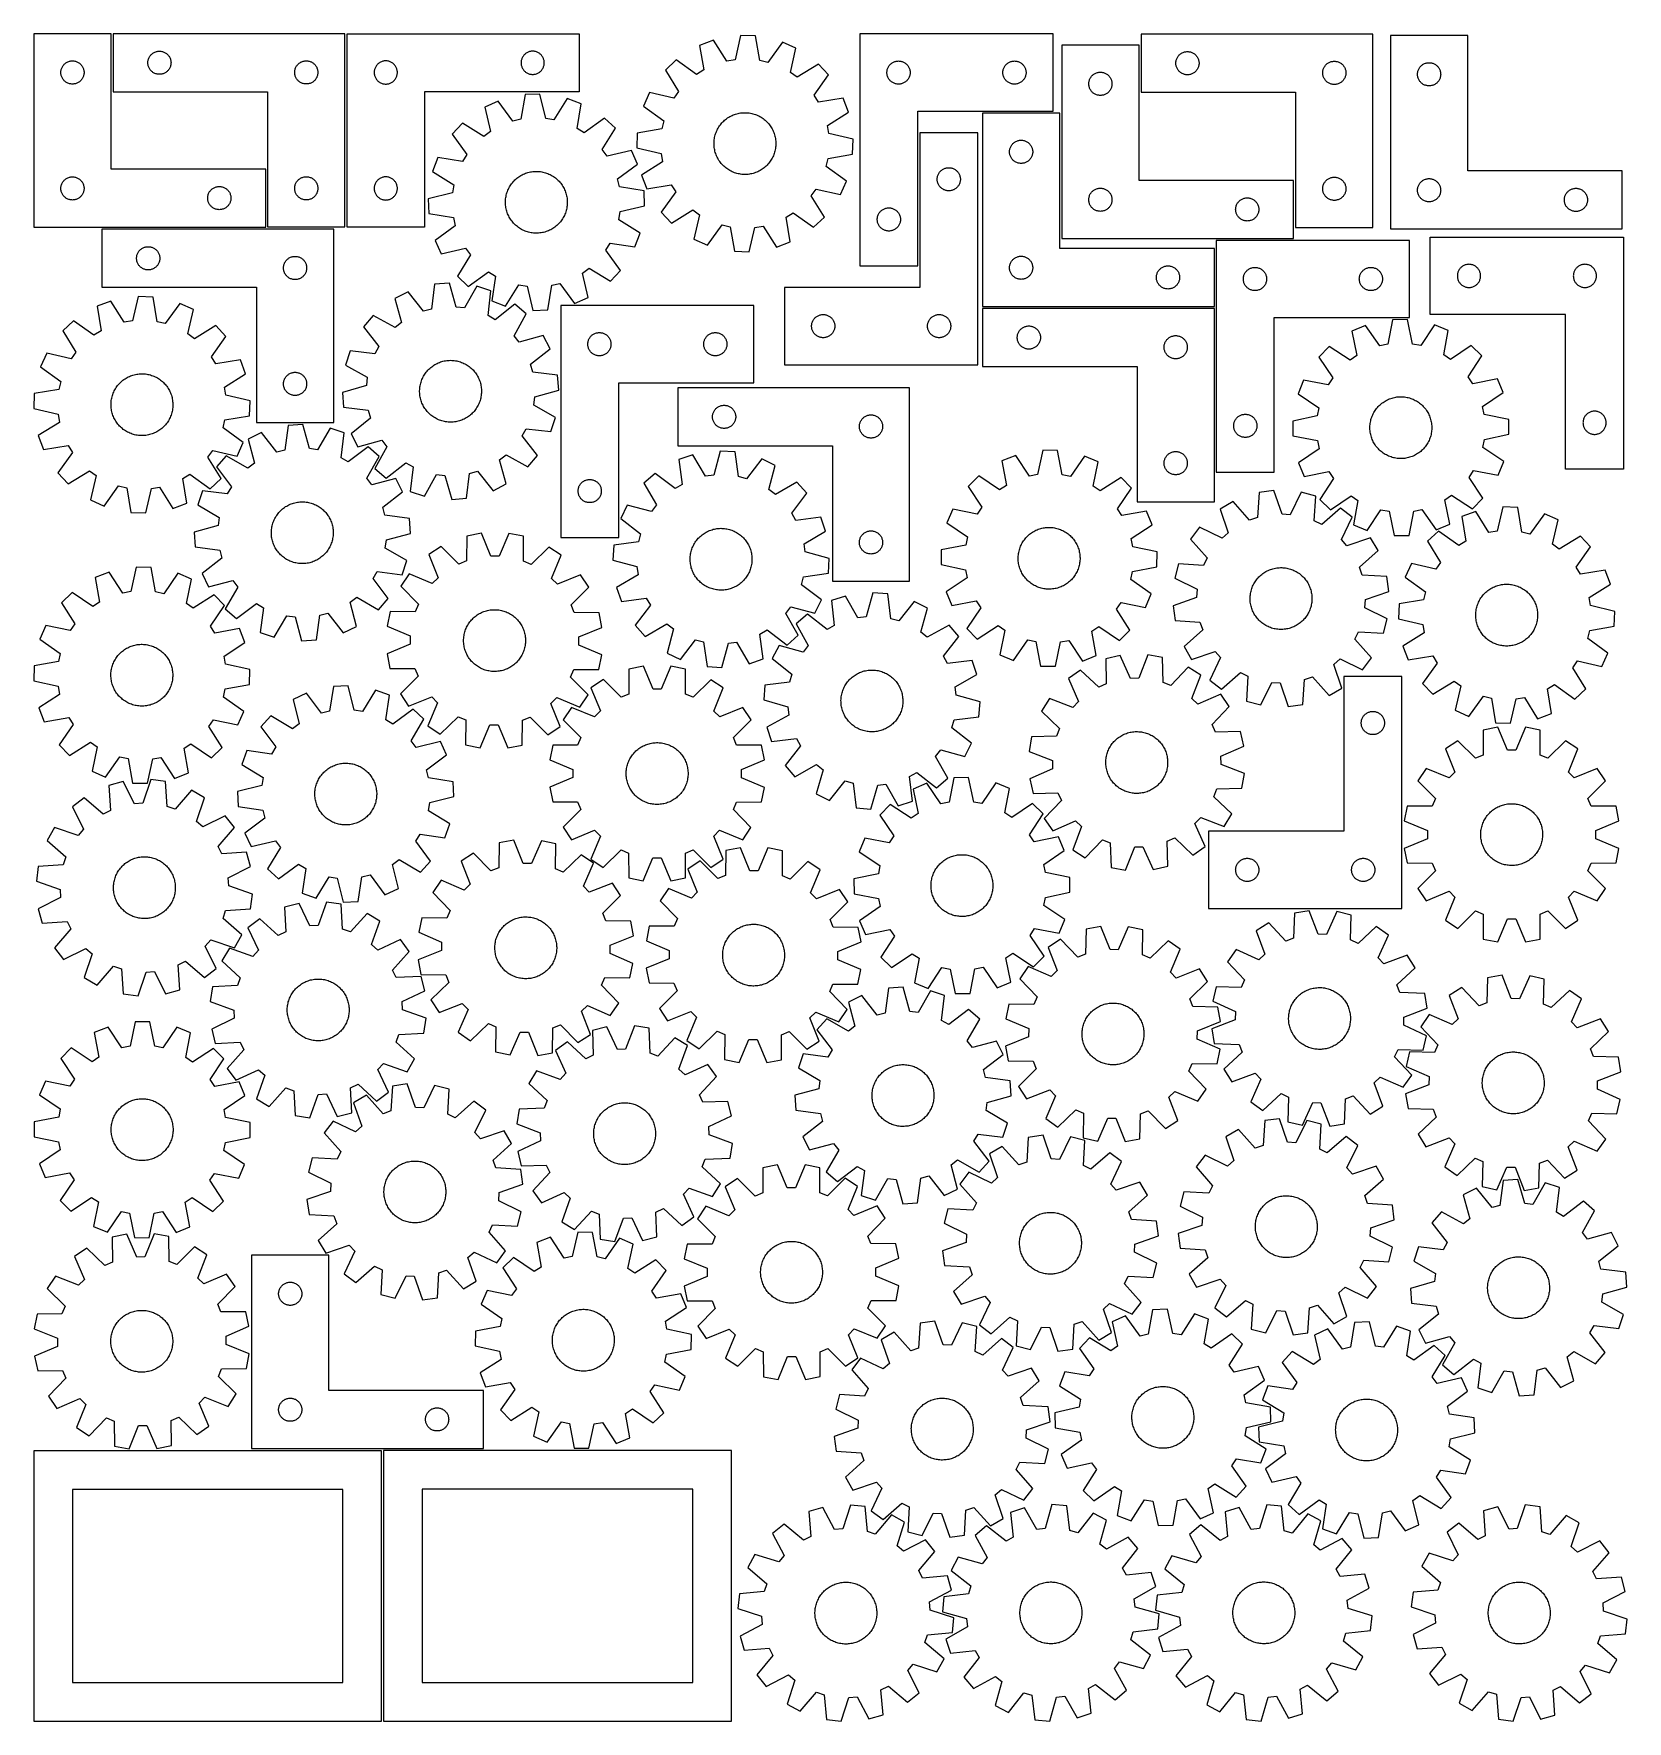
# Model space of a CAD drawing. Header units: millimetres. Extents: x 7 to 1243, y 7 to 1317.
import ezdxf

# ---------------------------------------------------------------- set-up
doc = ezdxf.new("R2010")
doc.units = ezdxf.units.MM
doc.layers.add('CUT', color=7, linetype='CONTINUOUS', true_color=0x000000)

msp = doc.modelspace()

# ---------------------------------------------------------------- linework, layer by layer
at = {"layer": 'CUT'}
for p, q in [((66.566253, 1316.433869), (6.566253, 1316.433869)), ((6.566253, 1316.433869), (6.566253, 1166.433869)), ((66.566253, 1211.433869), (66.566253, 1316.433869)), ((248.090297, 1316.510289), (68.090297, 1316.510289)), ((68.090297, 1316.510289), (68.090297, 1271.510289)), ((248.090297, 1166.510289), (248.090297, 1316.510289)), ((249.803007, 1316.440949), (429.803007, 1316.440949)), ((249.803007, 1166.440949), (249.803007, 1316.440949)), ((429.803007, 1316.440949), (429.803007, 1271.440949)), ((534.182487, 1311.61967), (523.400368, 1307.517063)), ((544.530403, 1295.23788), (534.182487, 1311.61967)), ((555.267373, 1315.17905), (550.870527, 1296.308169)), ((566.798752, 1314.843227), (555.267373, 1315.17905)), ((570.08994, 1295.74845), (566.798752, 1314.843227)), ((587.640762, 1310.062828), (576.357032, 1294.311007)), ((598.165853, 1305.3397), (587.640762, 1310.062828)), ((647.798668, 1316.365018), (647.798668, 1136.365018)), ((797.798668, 1316.365018), (647.798668, 1316.365018)), ((797.798668, 1256.365018), (797.798668, 1316.365018)), ((1046.071682, 1316.156529), (866.071682, 1316.156529)), ((866.071682, 1316.156529), (866.071682, 1271.156529)), ((1046.071682, 1166.156529), (1046.071682, 1316.156529)), ((1119.628287, 1315.035188), (1059.628287, 1315.035188)), ((1059.628287, 1315.035188), (1059.628287, 1165.035188)), ((1119.628287, 1210.035188), (1119.628287, 1315.035188)), ((95.396965, 1296.33966), (95.567926, 1296.903244)), ((95.567926, 1296.903244), (95.775382, 1297.45444)), ((95.775382, 1297.45444), (96.018443, 1297.990887)), ((96.018443, 1297.990887), (96.296069, 1298.510289)), ((96.296069, 1298.510289), (96.607071, 1299.010421)), ((96.607071, 1299.010421), (96.950117, 1299.489142)), ((96.950117, 1299.489142), (97.323739, 1299.944401)), ((97.323739, 1299.944401), (97.726336, 1300.37425)), ((97.726336, 1300.37425), (98.156185, 1300.776847)), ((98.156185, 1300.776847), (98.611445, 1301.150469)), ((98.611445, 1301.150469), (99.090165, 1301.493515)), ((99.090165, 1301.493515), (99.590297, 1301.804517)), ((99.590297, 1301.804517), (100.109699, 1302.082143)), ((100.109699, 1302.082143), (100.646147, 1302.325205)), ((100.646147, 1302.325205), (101.197342, 1302.53266)), ((101.197342, 1302.53266), (101.760926, 1302.703621)), ((101.760926, 1302.703621), (102.334485, 1302.837356)), ((102.334485, 1302.837356), (102.915562, 1302.933293)), ((102.915562, 1302.933293), (103.501669, 1302.991019)), ((103.501669, 1302.991019), (104.090297, 1303.010289)), ((104.090297, 1303.010289), (104.678926, 1302.991019)), ((104.678926, 1302.991019), (105.265033, 1302.933293)), ((105.265033, 1302.933293), (105.84611, 1302.837356)), ((105.84611, 1302.837356), (106.419669, 1302.703621)), ((106.419669, 1302.703621), (106.983253, 1302.53266)), ((106.983253, 1302.53266), (107.534448, 1302.325205)), ((107.534448, 1302.325205), (108.070896, 1302.082143)), ((108.070896, 1302.082143), (108.590297, 1301.804517)), ((108.590297, 1301.804517), (109.09043, 1301.493515)), ((109.09043, 1301.493515), (109.56915, 1301.150469)), ((109.56915, 1301.150469), (110.02441, 1300.776847)), ((110.02441, 1300.776847), (110.454259, 1300.37425)), ((110.454259, 1300.37425), (110.856856, 1299.944401)), ((110.856856, 1299.944401), (111.230478, 1299.489142)), ((111.230478, 1299.489142), (111.573524, 1299.010421)), ((111.573524, 1299.010421), (111.884526, 1298.510289)), ((111.884526, 1298.510289), (112.162152, 1297.990887)), ((112.162152, 1297.990887), (112.405213, 1297.45444)), ((112.405213, 1297.45444), (112.612669, 1296.903244)), ((112.612669, 1296.903244), (112.78363, 1296.33966)), ((385.488091, 1297.3851), (385.280636, 1296.833905)), ((385.731152, 1297.921548), (385.488091, 1297.3851)), ((386.008778, 1298.440949), (385.731152, 1297.921548)), ((386.31978, 1298.941081), (386.008778, 1298.440949)), ((386.662827, 1299.419802), (386.31978, 1298.941081)), ((387.036449, 1299.875062), (386.662827, 1299.419802)), ((387.439046, 1300.30491), (387.036449, 1299.875062)), ((387.868894, 1300.707508), (387.439046, 1300.30491)), ((388.324154, 1301.081129), (387.868894, 1300.707508)), ((388.802875, 1301.424176), (388.324154, 1301.081129)), ((389.303007, 1301.735178), (388.802875, 1301.424176)), ((389.822409, 1302.012804), (389.303007, 1301.735178)), ((390.358856, 1302.255865), (389.822409, 1302.012804)), ((390.910052, 1302.46332), (390.358856, 1302.255865)), ((391.473635, 1302.634282), (390.910052, 1302.46332)), ((392.047194, 1302.768017), (391.473635, 1302.634282)), ((392.628271, 1302.863953), (392.047194, 1302.768017)), ((393.214379, 1302.92168), (392.628271, 1302.863953)), ((393.803007, 1302.940949), (393.214379, 1302.92168)), ((394.391635, 1302.92168), (393.803007, 1302.940949)), ((394.977743, 1302.863953), (394.391635, 1302.92168)), ((395.55882, 1302.768017), (394.977743, 1302.863953)), ((396.132378, 1302.634282), (395.55882, 1302.768017)), ((396.695962, 1302.46332), (396.132378, 1302.634282)), ((397.247158, 1302.255865), (396.695962, 1302.46332)), ((397.783605, 1302.012804), (397.247158, 1302.255865)), ((398.303007, 1301.735178), (397.783605, 1302.012804)), ((398.803139, 1301.424176), (398.303007, 1301.735178)), ((399.28186, 1301.081129), (398.803139, 1301.424176)), ((399.737119, 1300.707508), (399.28186, 1301.081129)), ((400.166968, 1300.30491), (399.737119, 1300.707508)), ((400.569565, 1299.875062), (400.166968, 1300.30491)), ((400.943187, 1299.419802), (400.569565, 1299.875062)), ((401.286233, 1298.941081), (400.943187, 1299.419802)), ((401.597235, 1298.440949), (401.286233, 1298.941081)), ((401.874861, 1297.921548), (401.597235, 1298.440949)), ((402.117923, 1297.3851), (401.874861, 1297.921548)), ((402.325378, 1296.833905), (402.117923, 1297.3851)), ((523.400368, 1307.517063), (526.559786, 1288.400042)), ((593.89926, 1286.438944), (598.165853, 1305.3397)), ((864.482604, 1307.649445), (804.482604, 1307.649445)), ((804.482604, 1307.649445), (804.482604, 1157.649445)), ((864.482604, 1202.649445), (864.482604, 1307.649445)), ((893.549311, 1296.549484), (893.756766, 1297.10068)), ((893.756766, 1297.10068), (893.999827, 1297.637127)), ((893.999827, 1297.637127), (894.277453, 1298.156529)), ((894.277453, 1298.156529), (894.588455, 1298.656661)), ((894.588455, 1298.656661), (894.931502, 1299.135382)), ((894.931502, 1299.135382), (895.305124, 1299.590641)), ((895.305124, 1299.590641), (895.707721, 1300.02049)), ((895.707721, 1300.02049), (896.137569, 1300.423087)), ((896.137569, 1300.423087), (896.592829, 1300.796709)), ((896.592829, 1300.796709), (897.07155, 1301.139756)), ((897.07155, 1301.139756), (897.571682, 1301.450758)), ((897.571682, 1301.450758), (898.091084, 1301.728384)), ((898.091084, 1301.728384), (898.627531, 1301.971445)), ((898.627531, 1301.971445), (899.178727, 1302.1789)), ((899.178727, 1302.1789), (899.74231, 1302.349861)), ((899.74231, 1302.349861), (900.315869, 1302.483597)), ((900.315869, 1302.483597), (900.896946, 1302.579533)), ((900.896946, 1302.579533), (901.483054, 1302.637259)), ((901.483054, 1302.637259), (902.071682, 1302.656529)), ((902.071682, 1302.656529), (902.66031, 1302.637259)), ((902.66031, 1302.637259), (903.246418, 1302.579533)), ((903.246418, 1302.579533), (903.827495, 1302.483597)), ((903.827495, 1302.483597), (904.401053, 1302.349861)), ((904.401053, 1302.349861), (904.964637, 1302.1789)), ((904.964637, 1302.1789), (905.515833, 1301.971445)), ((905.515833, 1301.971445), (906.05228, 1301.728384)), ((906.05228, 1301.728384), (906.571682, 1301.450758)), ((906.571682, 1301.450758), (907.071814, 1301.139756)), ((907.071814, 1301.139756), (907.550535, 1300.796709)), ((907.550535, 1300.796709), (908.005794, 1300.423087)), ((908.005794, 1300.423087), (908.435643, 1300.02049)), ((908.435643, 1300.02049), (908.83824, 1299.590641)), ((908.83824, 1299.590641), (909.211862, 1299.135382)), ((909.211862, 1299.135382), (909.554908, 1298.656661)), ((909.554908, 1298.656661), (909.86591, 1298.156529)), ((909.86591, 1298.156529), (910.143536, 1297.637127)), ((910.143536, 1297.637127), (910.386598, 1297.10068)), ((910.386598, 1297.10068), (910.594053, 1296.549484)), ((27.566253, 1286.433869), (27.585522, 1287.022497)), ((27.585522, 1285.845241), (27.566253, 1286.433869)), ((27.585522, 1287.022497), (27.643249, 1287.608605)), ((27.643249, 1285.259134), (27.585522, 1285.845241)), ((27.643249, 1287.608605), (27.739185, 1288.189682)), ((27.739185, 1284.678056), (27.643249, 1285.259134)), ((27.739185, 1288.189682), (27.87292, 1288.763241)), ((27.87292, 1284.104498), (27.739185, 1284.678056)), ((27.87292, 1288.763241), (28.043882, 1289.326824)), ((28.043882, 1283.540914), (27.87292, 1284.104498)), ((28.043882, 1289.326824), (28.251337, 1289.87802)), ((28.251337, 1289.87802), (28.494398, 1290.414467)), ((28.494398, 1290.414467), (28.772024, 1290.933869)), ((28.772024, 1290.933869), (29.083026, 1291.434001)), ((29.083026, 1291.434001), (29.426073, 1291.912722)), ((29.426073, 1291.912722), (29.799694, 1292.367982)), ((29.799694, 1292.367982), (30.202292, 1292.79783)), ((30.202292, 1292.79783), (30.63214, 1293.200428)), ((30.63214, 1293.200428), (31.0874, 1293.574049)), ((31.0874, 1293.574049), (31.566121, 1293.917096)), ((31.566121, 1293.917096), (32.066253, 1294.228098)), ((32.066253, 1294.228098), (32.585655, 1294.505724)), ((32.585655, 1294.505724), (33.122102, 1294.748785)), ((33.122102, 1294.748785), (33.673298, 1294.95624)), ((33.673298, 1294.95624), (34.236881, 1295.127202)), ((34.236881, 1295.127202), (34.81044, 1295.260937)), ((34.81044, 1295.260937), (35.391517, 1295.356873)), ((35.391517, 1295.356873), (35.977625, 1295.4146)), ((35.977625, 1295.4146), (36.566253, 1295.433869)), ((36.566253, 1295.433869), (37.154881, 1295.4146)), ((37.154881, 1295.4146), (37.740988, 1295.356873)), ((37.740988, 1295.356873), (38.322066, 1295.260937)), ((38.322066, 1295.260937), (38.895624, 1295.127202)), ((38.895624, 1295.127202), (39.459208, 1294.95624)), ((39.459208, 1294.95624), (40.010404, 1294.748785)), ((40.010404, 1294.748785), (40.546851, 1294.505724)), ((40.546851, 1294.505724), (41.066253, 1294.228098)), ((41.066253, 1294.228098), (41.566385, 1293.917096)), ((41.566385, 1293.917096), (42.045106, 1293.574049)), ((42.045106, 1293.574049), (42.500365, 1293.200428)), ((42.500365, 1293.200428), (42.930214, 1292.79783)), ((42.930214, 1292.79783), (43.332811, 1292.367982)), ((43.332811, 1292.367982), (43.706433, 1291.912722)), ((43.706433, 1291.912722), (44.049479, 1291.434001)), ((44.049479, 1291.434001), (44.360481, 1290.933869)), ((44.360481, 1290.933869), (44.638107, 1290.414467)), ((44.638107, 1290.414467), (44.881169, 1289.87802)), ((44.881169, 1289.87802), (45.088624, 1289.326824)), ((45.088624, 1289.326824), (45.259585, 1288.763241)), ((45.259585, 1284.104498), (45.088624, 1283.540914)), ((45.259585, 1288.763241), (45.39332, 1288.189682)), ((45.39332, 1284.678056), (45.259585, 1284.104498)), ((45.39332, 1288.189682), (45.489256, 1287.608605)), ((45.489256, 1285.259134), (45.39332, 1284.678056)), ((45.489256, 1287.608605), (45.546983, 1287.022497)), ((45.546983, 1285.845241), (45.489256, 1285.259134)), ((45.546983, 1287.022497), (45.566253, 1286.433869)), ((45.566253, 1286.433869), (45.546983, 1285.845241)), ((95.090297, 1294.010289), (95.109567, 1294.598917)), ((95.109567, 1293.421661), (95.090297, 1294.010289)), ((95.109567, 1294.598917), (95.167294, 1295.185025)), ((95.167294, 1292.835553), (95.109567, 1293.421661)), ((95.167294, 1295.185025), (95.26323, 1295.766102)), ((95.26323, 1292.254476), (95.167294, 1292.835553)), ((95.26323, 1295.766102), (95.396965, 1296.33966)), ((95.396965, 1291.680917), (95.26323, 1292.254476)), ((95.567926, 1291.117334), (95.396965, 1291.680917)), ((95.775382, 1290.566138), (95.567926, 1291.117334)), ((96.018443, 1290.029691), (95.775382, 1290.566138)), ((96.296069, 1289.510289), (96.018443, 1290.029691)), ((96.607071, 1289.010157), (96.296069, 1289.510289)), ((96.950117, 1288.531436), (96.607071, 1289.010157)), ((97.323739, 1288.076176), (96.950117, 1288.531436)), ((97.726336, 1287.646328), (97.323739, 1288.076176)), ((98.156185, 1287.243731), (97.726336, 1287.646328)), ((98.611445, 1286.870109), (98.156185, 1287.243731)), ((99.090165, 1286.527062), (98.611445, 1286.870109)), ((99.590297, 1286.21606), (99.090165, 1286.527062)), ((100.109699, 1285.938434), (99.590297, 1286.21606)), ((100.646147, 1285.695373), (100.109699, 1285.938434)), ((101.197342, 1285.487918), (100.646147, 1285.695373)), ((101.760926, 1285.316956), (101.197342, 1285.487918)), ((102.334485, 1285.183221), (101.760926, 1285.316956)), ((102.915562, 1285.087285), (102.334485, 1285.183221)), ((103.501669, 1285.029559), (102.915562, 1285.087285)), ((104.090297, 1285.010289), (103.501669, 1285.029559)), ((104.678926, 1285.029559), (104.090297, 1285.010289)), ((105.265033, 1285.087285), (104.678926, 1285.029559)), ((105.84611, 1285.183221), (105.265033, 1285.087285)), ((106.419669, 1285.316956), (105.84611, 1285.183221)), ((106.983253, 1285.487918), (106.419669, 1285.316956)), ((107.534448, 1285.695373), (106.983253, 1285.487918)), ((108.070896, 1285.938434), (107.534448, 1285.695373)), ((108.590297, 1286.21606), (108.070896, 1285.938434)), ((109.09043, 1286.527062), (108.590297, 1286.21606)), ((109.56915, 1286.870109), (109.09043, 1286.527062)), ((110.02441, 1287.243731), (109.56915, 1286.870109)), ((110.454259, 1287.646328), (110.02441, 1287.243731)), ((110.856856, 1288.076176), (110.454259, 1287.646328)), ((111.230478, 1288.531436), (110.856856, 1288.076176)), ((111.573524, 1289.010157), (111.230478, 1288.531436)), ((111.884526, 1289.510289), (111.573524, 1289.010157)), ((112.162152, 1290.029691), (111.884526, 1289.510289)), ((112.405213, 1290.566138), (112.162152, 1290.029691)), ((112.612669, 1291.117334), (112.405213, 1290.566138)), ((112.78363, 1291.680917), (112.612669, 1291.117334)), ((112.78363, 1296.33966), (112.917365, 1295.766102)), ((112.917365, 1292.254476), (112.78363, 1291.680917)), ((112.917365, 1295.766102), (113.013301, 1295.185025)), ((113.013301, 1292.835553), (112.917365, 1292.254476)), ((113.013301, 1295.185025), (113.071028, 1294.598917)), ((113.071028, 1293.421661), (113.013301, 1292.835553)), ((113.071028, 1294.598917), (113.090297, 1294.010289)), ((113.090297, 1294.010289), (113.071028, 1293.421661)), ((209.090297, 1286.510289), (209.109567, 1287.098917)), ((209.109567, 1285.921661), (209.090297, 1286.510289)), ((209.109567, 1287.098917), (209.167294, 1287.685025)), ((209.167294, 1285.335553), (209.109567, 1285.921661)), ((209.167294, 1287.685025), (209.26323, 1288.266102)), ((209.26323, 1284.754476), (209.167294, 1285.335553)), ((209.26323, 1288.266102), (209.396965, 1288.83966)), ((209.396965, 1284.180917), (209.26323, 1284.754476)), ((209.396965, 1288.83966), (209.567926, 1289.403244)), ((209.567926, 1283.617334), (209.396965, 1284.180917)), ((209.567926, 1289.403244), (209.775382, 1289.95444)), ((209.775382, 1289.95444), (210.018443, 1290.490887)), ((210.018443, 1290.490887), (210.296069, 1291.010289)), ((210.296069, 1291.010289), (210.607071, 1291.510421)), ((210.607071, 1291.510421), (210.950117, 1291.989142)), ((210.950117, 1291.989142), (211.323739, 1292.444401)), ((211.323739, 1292.444401), (211.726336, 1292.87425)), ((211.726336, 1292.87425), (212.156185, 1293.276847)), ((212.156185, 1293.276847), (212.611445, 1293.650469)), ((212.611445, 1293.650469), (213.090165, 1293.993515)), ((213.090165, 1293.993515), (213.590297, 1294.304517)), ((213.590297, 1294.304517), (214.109699, 1294.582143)), ((214.109699, 1294.582143), (214.646147, 1294.825205)), ((214.646147, 1294.825205), (215.197342, 1295.03266)), ((215.197342, 1295.03266), (215.760926, 1295.203621)), ((215.760926, 1295.203621), (216.334485, 1295.337356)), ((216.334485, 1295.337356), (216.915562, 1295.433293)), ((216.915562, 1295.433293), (217.501669, 1295.491019)), ((217.501669, 1295.491019), (218.090297, 1295.510289)), ((218.090297, 1295.510289), (218.678926, 1295.491019)), ((218.678926, 1295.491019), (219.265033, 1295.433293)), ((219.265033, 1295.433293), (219.84611, 1295.337356)), ((219.84611, 1295.337356), (220.419669, 1295.203621)), ((220.419669, 1295.203621), (220.983253, 1295.03266)), ((220.983253, 1295.03266), (221.534448, 1294.825205)), ((221.534448, 1294.825205), (222.070896, 1294.582143)), ((222.070896, 1294.582143), (222.590297, 1294.304517)), ((222.590297, 1294.304517), (223.09043, 1293.993515)), ((223.09043, 1293.993515), (223.56915, 1293.650469)), ((223.56915, 1293.650469), (224.02441, 1293.276847)), ((224.02441, 1293.276847), (224.454259, 1292.87425)), ((224.454259, 1292.87425), (224.856856, 1292.444401)), ((224.856856, 1292.444401), (225.230478, 1291.989142)), ((225.230478, 1291.989142), (225.573524, 1291.510421)), ((225.573524, 1291.510421), (225.884526, 1291.010289)), ((225.884526, 1291.010289), (226.162152, 1290.490887)), ((226.162152, 1290.490887), (226.405213, 1289.95444)), ((226.405213, 1289.95444), (226.612669, 1289.403244)), ((226.612669, 1289.403244), (226.78363, 1288.83966)), ((226.78363, 1284.180917), (226.612669, 1283.617334)), ((226.78363, 1288.83966), (226.917365, 1288.266102)), ((226.917365, 1284.754476), (226.78363, 1284.180917)), ((226.917365, 1288.266102), (227.013301, 1287.685025)), ((227.013301, 1285.335553), (226.917365, 1284.754476)), ((227.013301, 1287.685025), (227.071028, 1287.098917)), ((227.071028, 1285.921661), (227.013301, 1285.335553)), ((227.071028, 1287.098917), (227.090297, 1286.510289)), ((227.090297, 1286.510289), (227.071028, 1285.921661)), ((270.822276, 1287.029577), (270.803007, 1286.440949)), ((270.803007, 1286.440949), (270.822276, 1285.852321)), ((270.880003, 1287.615685), (270.822276, 1287.029577)), ((270.822276, 1285.852321), (270.880003, 1285.266214)), ((270.975939, 1288.196762), (270.880003, 1287.615685)), ((270.880003, 1285.266214), (270.975939, 1284.685136)), ((271.109674, 1288.770321), (270.975939, 1288.196762)), ((270.975939, 1284.685136), (271.109674, 1284.111578)), ((271.280636, 1289.333905), (271.109674, 1288.770321)), ((271.109674, 1284.111578), (271.280636, 1283.547994)), ((271.488091, 1289.8851), (271.280636, 1289.333905)), ((271.731152, 1290.421548), (271.488091, 1289.8851)), ((272.008778, 1290.940949), (271.731152, 1290.421548)), ((272.31978, 1291.441081), (272.008778, 1290.940949)), ((272.662827, 1291.919802), (272.31978, 1291.441081)), ((273.036449, 1292.375062), (272.662827, 1291.919802)), ((273.439046, 1292.80491), (273.036449, 1292.375062)), ((273.868894, 1293.207508), (273.439046, 1292.80491)), ((274.324154, 1293.581129), (273.868894, 1293.207508)), ((274.802875, 1293.924176), (274.324154, 1293.581129)), ((275.303007, 1294.235178), (274.802875, 1293.924176)), ((275.822409, 1294.512804), (275.303007, 1294.235178)), ((276.358856, 1294.755865), (275.822409, 1294.512804)), ((276.910052, 1294.96332), (276.358856, 1294.755865)), ((277.473635, 1295.134282), (276.910052, 1294.96332)), ((278.047194, 1295.268017), (277.473635, 1295.134282)), ((278.628271, 1295.363953), (278.047194, 1295.268017)), ((279.214379, 1295.42168), (278.628271, 1295.363953)), ((279.803007, 1295.440949), (279.214379, 1295.42168)), ((280.391635, 1295.42168), (279.803007, 1295.440949)), ((280.977743, 1295.363953), (280.391635, 1295.42168)), ((281.55882, 1295.268017), (280.977743, 1295.363953)), ((282.132378, 1295.134282), (281.55882, 1295.268017)), ((282.695962, 1294.96332), (282.132378, 1295.134282)), ((283.247158, 1294.755865), (282.695962, 1294.96332)), ((283.783605, 1294.512804), (283.247158, 1294.755865)), ((284.303007, 1294.235178), (283.783605, 1294.512804)), ((284.803139, 1293.924176), (284.303007, 1294.235178)), ((285.28186, 1293.581129), (284.803139, 1293.924176)), ((285.737119, 1293.207508), (285.28186, 1293.581129)), ((286.166968, 1292.80491), (285.737119, 1293.207508)), ((286.569565, 1292.375062), (286.166968, 1292.80491)), ((286.943187, 1291.919802), (286.569565, 1292.375062)), ((287.286233, 1291.441081), (286.943187, 1291.919802)), ((287.597235, 1290.940949), (287.286233, 1291.441081)), ((287.874861, 1290.421548), (287.597235, 1290.940949)), ((288.117923, 1289.8851), (287.874861, 1290.421548)), ((288.325378, 1289.333905), (288.117923, 1289.8851)), ((288.496339, 1288.770321), (288.325378, 1289.333905)), ((288.325378, 1283.547994), (288.496339, 1284.111578)), ((288.630074, 1288.196762), (288.496339, 1288.770321)), ((288.496339, 1284.111578), (288.630074, 1284.685136)), ((288.726011, 1287.615685), (288.630074, 1288.196762)), ((288.630074, 1284.685136), (288.726011, 1285.266214)), ((288.783737, 1287.029577), (288.726011, 1287.615685)), ((288.726011, 1285.266214), (288.783737, 1285.852321)), ((288.803007, 1286.440949), (288.783737, 1287.029577)), ((288.783737, 1285.852321), (288.803007, 1286.440949)), ((384.822276, 1294.529577), (384.803007, 1293.940949)), ((384.803007, 1293.940949), (384.822276, 1293.352321)), ((384.880003, 1295.115685), (384.822276, 1294.529577)), ((384.822276, 1293.352321), (384.880003, 1292.766214)), ((384.975939, 1295.696762), (384.880003, 1295.115685)), ((384.880003, 1292.766214), (384.975939, 1292.185136)), ((385.109674, 1296.270321), (384.975939, 1295.696762)), ((384.975939, 1292.185136), (385.109674, 1291.611578)), ((385.280636, 1296.833905), (385.109674, 1296.270321)), ((385.109674, 1291.611578), (385.280636, 1291.047994)), ((385.280636, 1291.047994), (385.488091, 1290.496798)), ((385.488091, 1290.496798), (385.731152, 1289.960351)), ((385.731152, 1289.960351), (386.008778, 1289.440949)), ((386.008778, 1289.440949), (386.31978, 1288.940817)), ((386.31978, 1288.940817), (386.662827, 1288.462096)), ((386.662827, 1288.462096), (387.036449, 1288.006837)), ((387.036449, 1288.006837), (387.439046, 1287.576988)), ((387.439046, 1287.576988), (387.868894, 1287.174391)), ((387.868894, 1287.174391), (388.324154, 1286.800769)), ((388.324154, 1286.800769), (388.802875, 1286.457723)), ((388.802875, 1286.457723), (389.303007, 1286.146721)), ((389.303007, 1286.146721), (389.822409, 1285.869095)), ((389.822409, 1285.869095), (390.358856, 1285.626034)), ((390.358856, 1285.626034), (390.910052, 1285.418578)), ((390.910052, 1285.418578), (391.473635, 1285.247617)), ((391.473635, 1285.247617), (392.047194, 1285.113882)), ((392.047194, 1285.113882), (392.628271, 1285.017946)), ((392.628271, 1285.017946), (393.214379, 1284.960219)), ((393.214379, 1284.960219), (393.803007, 1284.940949)), ((393.803007, 1284.940949), (394.391635, 1284.960219)), ((394.391635, 1284.960219), (394.977743, 1285.017946)), ((394.977743, 1285.017946), (395.55882, 1285.113882)), ((395.55882, 1285.113882), (396.132378, 1285.247617)), ((396.132378, 1285.247617), (396.695962, 1285.418578)), ((396.695962, 1285.418578), (397.247158, 1285.626034)), ((397.247158, 1285.626034), (397.783605, 1285.869095)), ((397.783605, 1285.869095), (398.303007, 1286.146721)), ((398.303007, 1286.146721), (398.803139, 1286.457723)), ((398.803139, 1286.457723), (399.28186, 1286.800769)), ((399.28186, 1286.800769), (399.737119, 1287.174391)), ((399.737119, 1287.174391), (400.166968, 1287.576988)), ((400.166968, 1287.576988), (400.569565, 1288.006837)), ((400.569565, 1288.006837), (400.943187, 1288.462096)), ((400.943187, 1288.462096), (401.286233, 1288.940817)), ((401.286233, 1288.940817), (401.597235, 1289.440949)), ((401.597235, 1289.440949), (401.874861, 1289.960351)), ((401.874861, 1289.960351), (402.117923, 1290.496798)), ((402.117923, 1290.496798), (402.325378, 1291.047994)), ((402.496339, 1296.270321), (402.325378, 1296.833905)), ((402.325378, 1291.047994), (402.496339, 1291.611578)), ((402.630074, 1295.696762), (402.496339, 1296.270321)), ((402.496339, 1291.611578), (402.630074, 1292.185136)), ((402.726011, 1295.115685), (402.630074, 1295.696762)), ((402.630074, 1292.185136), (402.726011, 1292.766214)), ((402.783737, 1294.529577), (402.726011, 1295.115685)), ((402.726011, 1292.766214), (402.783737, 1293.352321)), ((402.803007, 1293.940949), (402.783737, 1294.529577)), ((402.783737, 1293.352321), (402.803007, 1293.940949)), ((505.282589, 1296.159788), (496.89121, 1288.243335)), ((496.89121, 1288.243335), (507.125899, 1271.790568)), ((521.111857, 1284.984964), (505.282589, 1296.159788)), ((526.559786, 1288.400042), (521.111857, 1284.984964)), ((550.870527, 1296.308169), (544.530403, 1295.23788)), ((576.357032, 1294.311007), (570.08994, 1295.74845)), ((599.139212, 1282.712607), (593.89926, 1286.438944)), ((615.59198, 1292.947296), (599.139212, 1282.712607)), ((612.333609, 1268.726649), (623.508433, 1284.555917)), ((623.508433, 1284.555917), (615.59198, 1292.947296)), ((668.798668, 1286.365018), (668.817938, 1286.953646)), ((668.817938, 1285.776389), (668.798668, 1286.365018)), ((668.817938, 1286.953646), (668.875665, 1287.539753)), ((668.875665, 1285.190282), (668.817938, 1285.776389)), ((668.875665, 1287.539753), (668.971601, 1288.12083)), ((668.971601, 1284.609205), (668.875665, 1285.190282)), ((668.971601, 1288.12083), (669.105336, 1288.694389)), ((669.105336, 1284.035646), (668.971601, 1284.609205)), ((669.105336, 1288.694389), (669.276297, 1289.257973)), ((669.276297, 1283.472062), (669.105336, 1284.035646)), ((669.276297, 1289.257973), (669.483753, 1289.809168)), ((669.483753, 1289.809168), (669.726814, 1290.345616)), ((669.726814, 1290.345616), (670.00444, 1290.865018)), ((670.00444, 1290.865018), (670.315442, 1291.36515)), ((670.315442, 1291.36515), (670.658488, 1291.84387)), ((670.658488, 1291.84387), (671.03211, 1292.29913)), ((671.03211, 1292.29913), (671.434707, 1292.728979)), ((671.434707, 1292.728979), (671.864556, 1293.131576)), ((671.864556, 1293.131576), (672.319816, 1293.505198)), ((672.319816, 1293.505198), (672.798536, 1293.848244)), ((672.798536, 1293.848244), (673.298668, 1294.159246)), ((673.298668, 1294.159246), (673.81807, 1294.436872)), ((673.81807, 1294.436872), (674.354517, 1294.679933)), ((674.354517, 1294.679933), (674.905713, 1294.887389)), ((674.905713, 1294.887389), (675.469297, 1295.05835)), ((675.469297, 1295.05835), (676.042855, 1295.192085)), ((676.042855, 1295.192085), (676.623933, 1295.288021)), ((676.623933, 1295.288021), (677.21004, 1295.345748)), ((677.21004, 1295.345748), (677.798668, 1295.365018)), ((677.798668, 1295.365018), (678.387297, 1295.345748)), ((678.387297, 1295.345748), (678.973404, 1295.288021)), ((678.973404, 1295.288021), (679.554481, 1295.192085)), ((679.554481, 1295.192085), (680.12804, 1295.05835)), ((680.12804, 1295.05835), (680.691624, 1294.887389)), ((680.691624, 1294.887389), (681.242819, 1294.679933)), ((681.242819, 1294.679933), (681.779267, 1294.436872)), ((681.779267, 1294.436872), (682.298668, 1294.159246)), ((682.298668, 1294.159246), (682.7988, 1293.848244)), ((682.7988, 1293.848244), (683.277521, 1293.505198)), ((683.277521, 1293.505198), (683.732781, 1293.131576)), ((683.732781, 1293.131576), (684.162629, 1292.728979)), ((684.162629, 1292.728979), (684.565227, 1292.29913)), ((684.565227, 1292.29913), (684.938848, 1291.84387)), ((684.938848, 1291.84387), (685.281895, 1291.36515)), ((685.281895, 1291.36515), (685.592897, 1290.865018)), ((685.592897, 1290.865018), (685.870523, 1290.345616)), ((685.870523, 1290.345616), (686.113584, 1289.809168)), ((686.113584, 1289.809168), (686.32104, 1289.257973)), ((686.32104, 1289.257973), (686.492001, 1288.694389)), ((686.492001, 1284.035646), (686.32104, 1283.472062)), ((686.492001, 1288.694389), (686.625736, 1288.12083)), ((686.625736, 1284.609205), (686.492001, 1284.035646)), ((686.625736, 1288.12083), (686.721672, 1287.539753)), ((686.721672, 1285.190282), (686.625736, 1284.609205)), ((686.721672, 1287.539753), (686.779399, 1286.953646)), ((686.779399, 1285.776389), (686.721672, 1285.190282)), ((686.779399, 1286.953646), (686.798668, 1286.365018)), ((686.798668, 1286.365018), (686.779399, 1285.776389)), ((758.798668, 1286.365018), (758.817938, 1286.953646)), ((758.817938, 1285.776389), (758.798668, 1286.365018)), ((758.817938, 1286.953646), (758.875665, 1287.539753)), ((758.875665, 1285.190282), (758.817938, 1285.776389)), ((758.875665, 1287.539753), (758.971601, 1288.12083)), ((758.971601, 1284.609205), (758.875665, 1285.190282)), ((758.971601, 1288.12083), (759.105336, 1288.694389)), ((759.105336, 1284.035646), (758.971601, 1284.609205)), ((759.105336, 1288.694389), (759.276297, 1289.257973)), ((759.276297, 1283.472062), (759.105336, 1284.035646)), ((759.276297, 1289.257973), (759.483753, 1289.809168)), ((759.483753, 1289.809168), (759.726814, 1290.345616)), ((759.726814, 1290.345616), (760.00444, 1290.865018)), ((760.00444, 1290.865018), (760.315442, 1291.36515)), ((760.315442, 1291.36515), (760.658488, 1291.84387)), ((760.658488, 1291.84387), (761.03211, 1292.29913)), ((761.03211, 1292.29913), (761.434707, 1292.728979)), ((761.434707, 1292.728979), (761.864556, 1293.131576)), ((761.864556, 1293.131576), (762.319816, 1293.505198)), ((762.319816, 1293.505198), (762.798536, 1293.848244)), ((762.798536, 1293.848244), (763.298668, 1294.159246)), ((763.298668, 1294.159246), (763.81807, 1294.436872)), ((763.81807, 1294.436872), (764.354517, 1294.679933)), ((764.354517, 1294.679933), (764.905713, 1294.887389)), ((764.905713, 1294.887389), (765.469297, 1295.05835)), ((765.469297, 1295.05835), (766.042855, 1295.192085)), ((766.042855, 1295.192085), (766.623933, 1295.288021)), ((766.623933, 1295.288021), (767.21004, 1295.345748)), ((767.21004, 1295.345748), (767.798668, 1295.365018)), ((767.798668, 1295.365018), (768.387297, 1295.345748)), ((768.387297, 1295.345748), (768.973404, 1295.288021)), ((768.973404, 1295.288021), (769.554481, 1295.192085)), ((769.554481, 1295.192085), (770.12804, 1295.05835)), ((770.12804, 1295.05835), (770.691624, 1294.887389)), ((770.691624, 1294.887389), (771.242819, 1294.679933)), ((771.242819, 1294.679933), (771.779267, 1294.436872)), ((771.779267, 1294.436872), (772.298668, 1294.159246)), ((772.298668, 1294.159246), (772.7988, 1293.848244)), ((772.7988, 1293.848244), (773.277521, 1293.505198)), ((773.277521, 1293.505198), (773.732781, 1293.131576)), ((773.732781, 1293.131576), (774.162629, 1292.728979)), ((774.162629, 1292.728979), (774.565227, 1292.29913)), ((774.565227, 1292.29913), (774.938848, 1291.84387)), ((774.938848, 1291.84387), (775.281895, 1291.36515)), ((775.281895, 1291.36515), (775.592897, 1290.865018)), ((775.592897, 1290.865018), (775.870523, 1290.345616)), ((775.870523, 1290.345616), (776.113584, 1289.809168)), ((776.113584, 1289.809168), (776.32104, 1289.257973)), ((776.32104, 1289.257973), (776.492001, 1288.694389)), ((776.492001, 1284.035646), (776.32104, 1283.472062)), ((776.492001, 1288.694389), (776.625736, 1288.12083)), ((776.625736, 1284.609205), (776.492001, 1284.035646)), ((776.625736, 1288.12083), (776.721672, 1287.539753)), ((776.721672, 1285.190282), (776.625736, 1284.609205)), ((776.721672, 1287.539753), (776.779399, 1286.953646)), ((776.779399, 1285.776389), (776.721672, 1285.190282)), ((776.779399, 1286.953646), (776.798668, 1286.365018)), ((776.798668, 1286.365018), (776.779399, 1285.776389)), ((827.716046, 1283.583558), (828.118643, 1284.013406)), ((828.118643, 1284.013406), (828.548492, 1284.416004)), ((828.548492, 1284.416004), (829.003751, 1284.789625)), ((829.003751, 1284.789625), (829.482472, 1285.132672)), ((829.482472, 1285.132672), (829.982604, 1285.443674)), ((829.982604, 1285.443674), (830.502006, 1285.7213)), ((830.502006, 1285.7213), (831.038453, 1285.964361)), ((831.038453, 1285.964361), (831.589649, 1286.171817)), ((831.589649, 1286.171817), (832.153233, 1286.342778)), ((832.153233, 1286.342778), (832.726791, 1286.476513)), ((832.726791, 1286.476513), (833.307868, 1286.572449)), ((833.307868, 1286.572449), (833.893976, 1286.630176)), ((833.893976, 1286.630176), (834.482604, 1286.649445)), ((834.482604, 1286.649445), (835.071232, 1286.630176)), ((835.071232, 1286.630176), (835.65734, 1286.572449)), ((835.65734, 1286.572449), (836.238417, 1286.476513)), ((836.238417, 1286.476513), (836.811975, 1286.342778)), ((836.811975, 1286.342778), (837.375559, 1286.171817)), ((837.375559, 1286.171817), (837.926755, 1285.964361)), ((837.926755, 1285.964361), (838.463202, 1285.7213)), ((838.463202, 1285.7213), (838.982604, 1285.443674)), ((838.982604, 1285.443674), (839.482736, 1285.132672)), ((839.482736, 1285.132672), (839.961457, 1284.789625)), ((839.961457, 1284.789625), (840.416716, 1284.416004)), ((840.416716, 1284.416004), (840.846565, 1284.013406)), ((840.846565, 1284.013406), (841.249162, 1283.583558)), ((893.071682, 1293.656529), (893.090951, 1294.245157)), ((893.090951, 1293.067901), (893.071682, 1293.656529)), ((893.090951, 1294.245157), (893.148678, 1294.831265)), ((893.148678, 1292.481793), (893.090951, 1293.067901)), ((893.148678, 1294.831265), (893.244614, 1295.412342)), ((893.244614, 1291.900716), (893.148678, 1292.481793)), ((893.244614, 1295.412342), (893.378349, 1295.9859)), ((893.378349, 1291.327158), (893.244614, 1291.900716)), ((893.378349, 1295.9859), (893.549311, 1296.549484)), ((893.549311, 1290.763574), (893.378349, 1291.327158)), ((893.756766, 1290.212378), (893.549311, 1290.763574)), ((893.999827, 1289.675931), (893.756766, 1290.212378)), ((894.277453, 1289.156529), (893.999827, 1289.675931)), ((894.588455, 1288.656397), (894.277453, 1289.156529)), ((894.931502, 1288.177676), (894.588455, 1288.656397)), ((895.305124, 1287.722417), (894.931502, 1288.177676)), ((895.707721, 1287.292568), (895.305124, 1287.722417)), ((896.137569, 1286.889971), (895.707721, 1287.292568)), ((896.592829, 1286.516349), (896.137569, 1286.889971)), ((897.07155, 1286.173303), (896.592829, 1286.516349)), ((897.571682, 1285.8623), (897.07155, 1286.173303)), ((898.091084, 1285.584674), (897.571682, 1285.8623)), ((898.627531, 1285.341613), (898.091084, 1285.584674)), ((899.178727, 1285.134158), (898.627531, 1285.341613)), ((899.74231, 1284.963197), (899.178727, 1285.134158)), ((900.315869, 1284.829462), (899.74231, 1284.963197)), ((900.896946, 1284.733525), (900.315869, 1284.829462)), ((901.483054, 1284.675799), (900.896946, 1284.733525)), ((902.071682, 1284.656529), (901.483054, 1284.675799)), ((902.66031, 1284.675799), (902.071682, 1284.656529)), ((903.246418, 1284.733525), (902.66031, 1284.675799)), ((903.827495, 1284.829462), (903.246418, 1284.733525)), ((904.401053, 1284.963197), (903.827495, 1284.829462)), ((904.964637, 1285.134158), (904.401053, 1284.963197)), ((905.515833, 1285.341613), (904.964637, 1285.134158)), ((906.05228, 1285.584674), (905.515833, 1285.341613)), ((906.571682, 1285.8623), (906.05228, 1285.584674)), ((907.071814, 1286.173303), (906.571682, 1285.8623)), ((907.550535, 1286.516349), (907.071814, 1286.173303)), ((908.005794, 1286.889971), (907.550535, 1286.516349)), ((908.435643, 1287.292568), (908.005794, 1286.889971)), ((908.83824, 1287.722417), (908.435643, 1287.292568)), ((909.211862, 1288.177676), (908.83824, 1287.722417)), ((909.554908, 1288.656397), (909.211862, 1288.177676)), ((909.86591, 1289.156529), (909.554908, 1288.656397)), ((910.143536, 1289.675931), (909.86591, 1289.156529)), ((910.386598, 1290.212378), (910.143536, 1289.675931)), ((910.594053, 1290.763574), (910.386598, 1290.212378)), ((910.594053, 1296.549484), (910.765014, 1295.9859)), ((910.765014, 1291.327158), (910.594053, 1290.763574)), ((910.765014, 1295.9859), (910.898749, 1295.412342)), ((910.898749, 1291.900716), (910.765014, 1291.327158)), ((910.898749, 1295.412342), (910.994686, 1294.831265)), ((910.994686, 1292.481793), (910.898749, 1291.900716)), ((910.994686, 1294.831265), (911.052412, 1294.245157)), ((911.052412, 1293.067901), (910.994686, 1292.481793)), ((911.052412, 1294.245157), (911.071682, 1293.656529)), ((911.071682, 1293.656529), (911.052412, 1293.067901)), ((1007.071682, 1286.156529), (1007.090951, 1286.745157)), ((1007.090951, 1285.567901), (1007.071682, 1286.156529)), ((1007.090951, 1286.745157), (1007.148678, 1287.331265)), ((1007.148678, 1284.981793), (1007.090951, 1285.567901)), ((1007.148678, 1287.331265), (1007.244614, 1287.912342)), ((1007.244614, 1284.400716), (1007.148678, 1284.981793)), ((1007.244614, 1287.912342), (1007.378349, 1288.4859)), ((1007.378349, 1283.827158), (1007.244614, 1284.400716)), ((1007.378349, 1288.4859), (1007.549311, 1289.049484)), ((1007.549311, 1283.263574), (1007.378349, 1283.827158)), ((1007.549311, 1289.049484), (1007.756766, 1289.60068)), ((1007.756766, 1289.60068), (1007.999827, 1290.137127)), ((1007.999827, 1290.137127), (1008.277453, 1290.656529)), ((1008.277453, 1290.656529), (1008.588455, 1291.156661)), ((1008.588455, 1291.156661), (1008.931502, 1291.635382)), ((1008.931502, 1291.635382), (1009.305124, 1292.090641)), ((1009.305124, 1292.090641), (1009.707721, 1292.52049)), ((1009.707721, 1292.52049), (1010.137569, 1292.923087)), ((1010.137569, 1292.923087), (1010.592829, 1293.296709)), ((1010.592829, 1293.296709), (1011.07155, 1293.639756)), ((1011.07155, 1293.639756), (1011.571682, 1293.950758)), ((1011.571682, 1293.950758), (1012.091084, 1294.228384)), ((1012.091084, 1294.228384), (1012.627531, 1294.471445)), ((1012.627531, 1294.471445), (1013.178727, 1294.6789)), ((1013.178727, 1294.6789), (1013.74231, 1294.849861)), ((1013.74231, 1294.849861), (1014.315869, 1294.983597)), ((1014.315869, 1294.983597), (1014.896946, 1295.079533)), ((1014.896946, 1295.079533), (1015.483054, 1295.137259)), ((1015.483054, 1295.137259), (1016.071682, 1295.156529)), ((1016.071682, 1295.156529), (1016.66031, 1295.137259)), ((1016.66031, 1295.137259), (1017.246418, 1295.079533)), ((1017.246418, 1295.079533), (1017.827495, 1294.983597)), ((1017.827495, 1294.983597), (1018.401053, 1294.849861)), ((1018.401053, 1294.849861), (1018.964637, 1294.6789)), ((1018.964637, 1294.6789), (1019.515833, 1294.471445)), ((1019.515833, 1294.471445), (1020.05228, 1294.228384)), ((1020.05228, 1294.228384), (1020.571682, 1293.950758)), ((1020.571682, 1293.950758), (1021.071814, 1293.639756)), ((1021.071814, 1293.639756), (1021.550535, 1293.296709)), ((1021.550535, 1293.296709), (1022.005794, 1292.923087)), ((1022.005794, 1292.923087), (1022.435643, 1292.52049)), ((1022.435643, 1292.52049), (1022.83824, 1292.090641)), ((1022.83824, 1292.090641), (1023.211862, 1291.635382)), ((1023.211862, 1291.635382), (1023.554908, 1291.156661)), ((1023.554908, 1291.156661), (1023.86591, 1290.656529)), ((1023.86591, 1290.656529), (1024.143536, 1290.137127)), ((1024.143536, 1290.137127), (1024.386598, 1289.60068)), ((1024.386598, 1289.60068), (1024.594053, 1289.049484)), ((1024.594053, 1289.049484), (1024.765014, 1288.4859)), ((1024.765014, 1283.827158), (1024.594053, 1283.263574)), ((1024.765014, 1288.4859), (1024.898749, 1287.912342)), ((1024.898749, 1284.400716), (1024.765014, 1283.827158)), ((1024.898749, 1287.912342), (1024.994686, 1287.331265)), ((1024.994686, 1284.981793), (1024.898749, 1284.400716)), ((1024.994686, 1287.331265), (1025.052412, 1286.745157)), ((1025.052412, 1285.567901), (1024.994686, 1284.981793)), ((1025.052412, 1286.745157), (1025.071682, 1286.156529)), ((1025.071682, 1286.156529), (1025.052412, 1285.567901)), ((1080.628287, 1285.035188), (1080.647557, 1285.623816)), ((1080.647557, 1284.446559), (1080.628287, 1285.035188)), ((1080.647557, 1285.623816), (1080.705284, 1286.209923)), ((1080.705284, 1283.860452), (1080.647557, 1284.446559)), ((1080.705284, 1286.209923), (1080.80122, 1286.791001)), ((1080.80122, 1283.279375), (1080.705284, 1283.860452)), ((1080.80122, 1286.791001), (1080.934955, 1287.364559)), ((1080.934955, 1287.364559), (1081.105916, 1287.928143)), ((1081.105916, 1287.928143), (1081.313372, 1288.479338)), ((1081.313372, 1288.479338), (1081.556433, 1289.015786)), ((1081.556433, 1289.015786), (1081.834059, 1289.535188)), ((1081.834059, 1289.535188), (1082.145061, 1290.03532)), ((1082.145061, 1290.03532), (1082.488107, 1290.51404)), ((1082.488107, 1290.51404), (1082.861729, 1290.9693)), ((1082.861729, 1290.9693), (1083.264326, 1291.399149)), ((1083.264326, 1291.399149), (1083.694175, 1291.801746)), ((1083.694175, 1291.801746), (1084.149434, 1292.175368)), ((1084.149434, 1292.175368), (1084.628155, 1292.518414)), ((1084.628155, 1292.518414), (1085.128287, 1292.829416)), ((1085.128287, 1292.829416), (1085.647689, 1293.107042)), ((1085.647689, 1293.107042), (1086.184136, 1293.350103)), ((1086.184136, 1293.350103), (1086.735332, 1293.557559)), ((1086.735332, 1293.557559), (1087.298916, 1293.72852)), ((1087.298916, 1293.72852), (1087.872474, 1293.862255)), ((1087.872474, 1293.862255), (1088.453552, 1293.958191)), ((1088.453552, 1293.958191), (1089.039659, 1294.015918)), ((1089.039659, 1294.015918), (1089.628287, 1294.035188)), ((1089.628287, 1294.035188), (1090.216915, 1294.015918)), ((1090.216915, 1294.015918), (1090.803023, 1293.958191)), ((1090.803023, 1293.958191), (1091.3841, 1293.862255)), ((1091.3841, 1293.862255), (1091.957659, 1293.72852)), ((1091.957659, 1293.72852), (1092.521243, 1293.557559)), ((1092.521243, 1293.557559), (1093.072438, 1293.350103)), ((1093.072438, 1293.350103), (1093.608886, 1293.107042)), ((1093.608886, 1293.107042), (1094.128287, 1292.829416)), ((1094.128287, 1292.829416), (1094.628419, 1292.518414)), ((1094.628419, 1292.518414), (1095.10714, 1292.175368)), ((1095.10714, 1292.175368), (1095.5624, 1291.801746)), ((1095.5624, 1291.801746), (1095.992248, 1291.399149)), ((1095.992248, 1291.399149), (1096.394846, 1290.9693)), ((1096.394846, 1290.9693), (1096.768467, 1290.51404)), ((1096.768467, 1290.51404), (1097.111514, 1290.03532)), ((1097.111514, 1290.03532), (1097.422516, 1289.535188)), ((1097.422516, 1289.535188), (1097.700142, 1289.015786)), ((1097.700142, 1289.015786), (1097.943203, 1288.479338)), ((1097.943203, 1288.479338), (1098.150658, 1287.928143)), ((1098.150658, 1287.928143), (1098.32162, 1287.364559)), ((1098.32162, 1287.364559), (1098.455355, 1286.791001)), ((1098.455355, 1286.791001), (1098.551291, 1286.209923)), ((1098.551291, 1283.860452), (1098.455355, 1283.279375)), ((1098.551291, 1286.209923), (1098.609018, 1285.623816)), ((1098.609018, 1284.446559), (1098.551291, 1283.860452)), ((1098.609018, 1285.623816), (1098.628287, 1285.035188)), ((1098.628287, 1285.035188), (1098.609018, 1284.446559)), ((28.251337, 1282.989718), (28.043882, 1283.540914)), ((28.494398, 1282.453271), (28.251337, 1282.989718)), ((28.772024, 1281.933869), (28.494398, 1282.453271)), ((29.083026, 1281.433737), (28.772024, 1281.933869)), ((29.426073, 1280.955016), (29.083026, 1281.433737)), ((29.799694, 1280.499757), (29.426073, 1280.955016)), ((30.202292, 1280.069908), (29.799694, 1280.499757)), ((30.63214, 1279.667311), (30.202292, 1280.069908)), ((31.0874, 1279.293689), (30.63214, 1279.667311)), ((31.566121, 1278.950643), (31.0874, 1279.293689)), ((32.066253, 1278.639641), (31.566121, 1278.950643)), ((32.585655, 1278.362015), (32.066253, 1278.639641)), ((33.122102, 1278.118953), (32.585655, 1278.362015)), ((33.673298, 1277.911498), (33.122102, 1278.118953)), ((34.236881, 1277.740537), (33.673298, 1277.911498)), ((34.81044, 1277.606802), (34.236881, 1277.740537)), ((35.391517, 1277.510865), (34.81044, 1277.606802)), ((35.977625, 1277.453139), (35.391517, 1277.510865)), ((36.566253, 1277.433869), (35.977625, 1277.453139)), ((37.154881, 1277.453139), (36.566253, 1277.433869)), ((37.740988, 1277.510865), (37.154881, 1277.453139)), ((38.322066, 1277.606802), (37.740988, 1277.510865)), ((38.895624, 1277.740537), (38.322066, 1277.606802)), ((39.459208, 1277.911498), (38.895624, 1277.740537)), ((40.010404, 1278.118953), (39.459208, 1277.911498)), ((40.546851, 1278.362015), (40.010404, 1278.118953)), ((41.066253, 1278.639641), (40.546851, 1278.362015)), ((41.566385, 1278.950643), (41.066253, 1278.639641)), ((42.045106, 1279.293689), (41.566385, 1278.950643)), ((42.500365, 1279.667311), (42.045106, 1279.293689)), ((42.930214, 1280.069908), (42.500365, 1279.667311)), ((43.332811, 1280.499757), (42.930214, 1280.069908)), ((43.706433, 1280.955016), (43.332811, 1280.499757)), ((44.049479, 1281.433737), (43.706433, 1280.955016)), ((44.360481, 1281.933869), (44.049479, 1281.433737)), ((44.638107, 1282.453271), (44.360481, 1281.933869)), ((44.881169, 1282.989718), (44.638107, 1282.453271)), ((45.088624, 1283.540914), (44.881169, 1282.989718)), ((68.090297, 1271.510289), (188.090297, 1271.510289)), ((188.090297, 1271.510289), (188.090297, 1166.510289)), ((209.775382, 1283.066138), (209.567926, 1283.617334)), ((210.018443, 1282.529691), (209.775382, 1283.066138)), ((210.296069, 1282.010289), (210.018443, 1282.529691)), ((210.607071, 1281.510157), (210.296069, 1282.010289)), ((210.950117, 1281.031436), (210.607071, 1281.510157)), ((211.323739, 1280.576176), (210.950117, 1281.031436)), ((211.726336, 1280.146328), (211.323739, 1280.576176)), ((212.156185, 1279.743731), (211.726336, 1280.146328)), ((212.611445, 1279.370109), (212.156185, 1279.743731)), ((213.090165, 1279.027062), (212.611445, 1279.370109)), ((213.590297, 1278.71606), (213.090165, 1279.027062)), ((214.109699, 1278.438434), (213.590297, 1278.71606)), ((214.646147, 1278.195373), (214.109699, 1278.438434)), ((215.197342, 1277.987918), (214.646147, 1278.195373)), ((215.760926, 1277.816956), (215.197342, 1277.987918)), ((216.334485, 1277.683221), (215.760926, 1277.816956)), ((216.915562, 1277.587285), (216.334485, 1277.683221)), ((217.501669, 1277.529559), (216.915562, 1277.587285)), ((218.090297, 1277.510289), (217.501669, 1277.529559)), ((218.678926, 1277.529559), (218.090297, 1277.510289)), ((219.265033, 1277.587285), (218.678926, 1277.529559)), ((219.84611, 1277.683221), (219.265033, 1277.587285)), ((220.419669, 1277.816956), (219.84611, 1277.683221)), ((220.983253, 1277.987918), (220.419669, 1277.816956)), ((221.534448, 1278.195373), (220.983253, 1277.987918)), ((222.070896, 1278.438434), (221.534448, 1278.195373)), ((222.590297, 1278.71606), (222.070896, 1278.438434)), ((223.09043, 1279.027062), (222.590297, 1278.71606)), ((223.56915, 1279.370109), (223.09043, 1279.027062)), ((224.02441, 1279.743731), (223.56915, 1279.370109)), ((224.454259, 1280.146328), (224.02441, 1279.743731)), ((224.856856, 1280.576176), (224.454259, 1280.146328)), ((225.230478, 1281.031436), (224.856856, 1280.576176)), ((225.573524, 1281.510157), (225.230478, 1281.031436)), ((225.884526, 1282.010289), (225.573524, 1281.510157)), ((226.162152, 1282.529691), (225.884526, 1282.010289)), ((226.405213, 1283.066138), (226.162152, 1282.529691)), ((226.612669, 1283.617334), (226.405213, 1283.066138)), ((271.280636, 1283.547994), (271.488091, 1282.996798)), ((271.488091, 1282.996798), (271.731152, 1282.460351)), ((271.731152, 1282.460351), (272.008778, 1281.940949)), ((272.008778, 1281.940949), (272.31978, 1281.440817)), ((272.31978, 1281.440817), (272.662827, 1280.962096)), ((272.662827, 1280.962096), (273.036449, 1280.506837)), ((273.036449, 1280.506837), (273.439046, 1280.076988)), ((273.439046, 1280.076988), (273.868894, 1279.674391)), ((273.868894, 1279.674391), (274.324154, 1279.300769)), ((274.324154, 1279.300769), (274.802875, 1278.957723)), ((274.802875, 1278.957723), (275.303007, 1278.646721)), ((275.303007, 1278.646721), (275.822409, 1278.369095)), ((275.822409, 1278.369095), (276.358856, 1278.126034)), ((276.358856, 1278.126034), (276.910052, 1277.918578)), ((276.910052, 1277.918578), (277.473635, 1277.747617)), ((277.473635, 1277.747617), (278.047194, 1277.613882)), ((278.047194, 1277.613882), (278.628271, 1277.517946)), ((278.628271, 1277.517946), (279.214379, 1277.460219)), ((279.214379, 1277.460219), (279.803007, 1277.440949)), ((279.803007, 1277.440949), (280.391635, 1277.460219)), ((280.391635, 1277.460219), (280.977743, 1277.517946)), ((280.977743, 1277.517946), (281.55882, 1277.613882)), ((281.55882, 1277.613882), (282.132378, 1277.747617)), ((282.132378, 1277.747617), (282.695962, 1277.918578)), ((282.695962, 1277.918578), (283.247158, 1278.126034)), ((283.247158, 1278.126034), (283.783605, 1278.369095)), ((283.783605, 1278.369095), (284.303007, 1278.646721)), ((284.303007, 1278.646721), (284.803139, 1278.957723)), ((284.803139, 1278.957723), (285.28186, 1279.300769)), ((285.28186, 1279.300769), (285.737119, 1279.674391)), ((285.737119, 1279.674391), (286.166968, 1280.076988)), ((286.166968, 1280.076988), (286.569565, 1280.506837)), ((286.569565, 1280.506837), (286.943187, 1280.962096)), ((286.943187, 1280.962096), (287.286233, 1281.440817)), ((287.286233, 1281.440817), (287.597235, 1281.940949)), ((287.597235, 1281.940949), (287.874861, 1282.460351)), ((287.874861, 1282.460351), (288.117923, 1282.996798)), ((288.117923, 1282.996798), (288.325378, 1283.547994)), ((429.803007, 1271.440949), (309.803007, 1271.440949)), ((309.803007, 1271.440949), (309.803007, 1166.440949)), ((484.498806, 1270.817208), (479.775678, 1260.292117)), ((503.399563, 1266.550615), (484.498806, 1270.817208)), ((507.125899, 1271.790568), (503.399563, 1266.550615)), ((669.483753, 1282.920867), (669.276297, 1283.472062)), ((669.726814, 1282.384419), (669.483753, 1282.920867)), ((670.00444, 1281.865018), (669.726814, 1282.384419)), ((670.315442, 1281.364885), (670.00444, 1281.865018)), ((670.658488, 1280.886165), (670.315442, 1281.364885)), ((671.03211, 1280.430905), (670.658488, 1280.886165)), ((671.434707, 1280.001056), (671.03211, 1280.430905)), ((671.864556, 1279.598459), (671.434707, 1280.001056)), ((672.319816, 1279.224837), (671.864556, 1279.598459)), ((672.798536, 1278.881791), (672.319816, 1279.224837)), ((673.298668, 1278.570789), (672.798536, 1278.881791)), ((673.81807, 1278.293163), (673.298668, 1278.570789)), ((674.354517, 1278.050102), (673.81807, 1278.293163)), ((674.905713, 1277.842646), (674.354517, 1278.050102)), ((675.469297, 1277.671685), (674.905713, 1277.842646)), ((676.042855, 1277.53795), (675.469297, 1277.671685)), ((676.623933, 1277.442014), (676.042855, 1277.53795)), ((677.21004, 1277.384287), (676.623933, 1277.442014)), ((677.798668, 1277.365018), (677.21004, 1277.384287)), ((678.387297, 1277.384287), (677.798668, 1277.365018)), ((678.973404, 1277.442014), (678.387297, 1277.384287)), ((679.554481, 1277.53795), (678.973404, 1277.442014)), ((680.12804, 1277.671685), (679.554481, 1277.53795)), ((680.691624, 1277.842646), (680.12804, 1277.671685)), ((681.242819, 1278.050102), (680.691624, 1277.842646)), ((681.779267, 1278.293163), (681.242819, 1278.050102)), ((682.298668, 1278.570789), (681.779267, 1278.293163)), ((682.7988, 1278.881791), (682.298668, 1278.570789)), ((683.277521, 1279.224837), (682.7988, 1278.881791)), ((683.732781, 1279.598459), (683.277521, 1279.224837)), ((684.162629, 1280.001056), (683.732781, 1279.598459)), ((684.565227, 1280.430905), (684.162629, 1280.001056)), ((684.938848, 1280.886165), (684.565227, 1280.430905)), ((685.281895, 1281.364885), (684.938848, 1280.886165)), ((685.592897, 1281.865018), (685.281895, 1281.364885)), ((685.870523, 1282.384419), (685.592897, 1281.865018)), ((686.113584, 1282.920867), (685.870523, 1282.384419)), ((686.32104, 1283.472062), (686.113584, 1282.920867)), ((759.483753, 1282.920867), (759.276297, 1283.472062)), ((759.726814, 1282.384419), (759.483753, 1282.920867)), ((760.00444, 1281.865018), (759.726814, 1282.384419)), ((760.315442, 1281.364885), (760.00444, 1281.865018)), ((760.658488, 1280.886165), (760.315442, 1281.364885)), ((761.03211, 1280.430905), (760.658488, 1280.886165)), ((761.434707, 1280.001056), (761.03211, 1280.430905)), ((761.864556, 1279.598459), (761.434707, 1280.001056)), ((762.319816, 1279.224837), (761.864556, 1279.598459)), ((762.798536, 1278.881791), (762.319816, 1279.224837)), ((763.298668, 1278.570789), (762.798536, 1278.881791)), ((763.81807, 1278.293163), (763.298668, 1278.570789)), ((764.354517, 1278.050102), (763.81807, 1278.293163)), ((764.905713, 1277.842646), (764.354517, 1278.050102)), ((765.469297, 1277.671685), (764.905713, 1277.842646)), ((766.042855, 1277.53795), (765.469297, 1277.671685)), ((766.623933, 1277.442014), (766.042855, 1277.53795)), ((767.21004, 1277.384287), (766.623933, 1277.442014)), ((767.798668, 1277.365018), (767.21004, 1277.384287)), ((768.387297, 1277.384287), (767.798668, 1277.365018)), ((768.973404, 1277.442014), (768.387297, 1277.384287)), ((769.554481, 1277.53795), (768.973404, 1277.442014)), ((770.12804, 1277.671685), (769.554481, 1277.53795)), ((770.691624, 1277.842646), (770.12804, 1277.671685)), ((771.242819, 1278.050102), (770.691624, 1277.842646)), ((771.779267, 1278.293163), (771.242819, 1278.050102)), ((772.298668, 1278.570789), (771.779267, 1278.293163)), ((772.7988, 1278.881791), (772.298668, 1278.570789)), ((773.277521, 1279.224837), (772.7988, 1278.881791)), ((773.732781, 1279.598459), (773.277521, 1279.224837)), ((774.162629, 1280.001056), (773.732781, 1279.598459)), ((774.565227, 1280.430905), (774.162629, 1280.001056)), ((774.938848, 1280.886165), (774.565227, 1280.430905)), ((775.281895, 1281.364885), (774.938848, 1280.886165)), ((775.592897, 1281.865018), (775.281895, 1281.364885)), ((775.870523, 1282.384419), (775.592897, 1281.865018)), ((776.113584, 1282.920867), (775.870523, 1282.384419)), ((776.32104, 1283.472062), (776.113584, 1282.920867)), ((825.482604, 1277.649445), (825.501874, 1278.238074)), ((825.501874, 1277.060817), (825.482604, 1277.649445)), ((825.501874, 1278.238074), (825.5596, 1278.824181)), ((825.5596, 1276.47471), (825.501874, 1277.060817)), ((825.5596, 1278.824181), (825.655537, 1279.405258)), ((825.655537, 1275.893633), (825.5596, 1276.47471)), ((825.655537, 1279.405258), (825.789272, 1279.978817)), ((825.789272, 1275.320074), (825.655537, 1275.893633)), ((825.789272, 1279.978817), (825.960233, 1280.542401)), ((825.960233, 1274.75649), (825.789272, 1275.320074)), ((825.960233, 1280.542401), (826.167688, 1281.093596)), ((826.167688, 1274.205295), (825.960233, 1274.75649)), ((826.167688, 1281.093596), (826.410749, 1281.630044)), ((826.410749, 1273.668847), (826.167688, 1274.205295)), ((826.410749, 1281.630044), (826.688375, 1282.149445)), ((826.688375, 1273.149445), (826.410749, 1273.668847)), ((826.688375, 1282.149445), (826.999378, 1282.649578)), ((826.999378, 1272.649313), (826.688375, 1273.149445)), ((826.999378, 1282.649578), (827.342424, 1283.128298)), ((827.342424, 1272.170593), (826.999378, 1272.649313)), ((827.342424, 1283.128298), (827.716046, 1283.583558)), ((827.716046, 1271.715333), (827.342424, 1272.170593)), ((828.118643, 1271.285484), (827.716046, 1271.715333)), ((828.548492, 1270.882887), (828.118643, 1271.285484)), ((829.003751, 1270.509265), (828.548492, 1270.882887)), ((840.416716, 1270.882887), (839.961457, 1270.509265)), ((840.846565, 1271.285484), (840.416716, 1270.882887)), ((841.249162, 1271.715333), (840.846565, 1271.285484)), ((841.249162, 1283.583558), (841.622784, 1283.128298)), ((841.622784, 1272.170593), (841.249162, 1271.715333)), ((841.622784, 1283.128298), (841.965831, 1282.649578)), ((841.965831, 1272.649313), (841.622784, 1272.170593)), ((841.965831, 1282.649578), (842.276833, 1282.149445)), ((842.276833, 1273.149445), (841.965831, 1272.649313)), ((842.276833, 1282.149445), (842.554459, 1281.630044)), ((842.554459, 1273.668847), (842.276833, 1273.149445)), ((842.554459, 1281.630044), (842.79752, 1281.093596)), ((842.79752, 1274.205295), (842.554459, 1273.668847)), ((842.79752, 1281.093596), (843.004975, 1280.542401)), ((843.004975, 1274.75649), (842.79752, 1274.205295)), ((843.004975, 1280.542401), (843.175936, 1279.978817)), ((843.175936, 1275.320074), (843.004975, 1274.75649)), ((843.175936, 1279.978817), (843.309672, 1279.405258)), ((843.309672, 1275.893633), (843.175936, 1275.320074)), ((843.309672, 1279.405258), (843.405608, 1278.824181)), ((843.405608, 1276.47471), (843.309672, 1275.893633)), ((843.405608, 1278.824181), (843.463334, 1278.238074)), ((843.463334, 1277.060817), (843.405608, 1276.47471)), ((843.463334, 1278.238074), (843.482604, 1277.649445)), ((843.482604, 1277.649445), (843.463334, 1277.060817)), ((866.071682, 1271.156529), (986.071682, 1271.156529)), ((986.071682, 1271.156529), (986.071682, 1166.156529)), ((1007.756766, 1282.712378), (1007.549311, 1283.263574)), ((1007.999827, 1282.175931), (1007.756766, 1282.712378)), ((1008.277453, 1281.656529), (1007.999827, 1282.175931)), ((1008.588455, 1281.156397), (1008.277453, 1281.656529)), ((1008.931502, 1280.677676), (1008.588455, 1281.156397)), ((1009.305124, 1280.222417), (1008.931502, 1280.677676)), ((1009.707721, 1279.792568), (1009.305124, 1280.222417)), ((1010.137569, 1279.389971), (1009.707721, 1279.792568)), ((1010.592829, 1279.016349), (1010.137569, 1279.389971)), ((1011.07155, 1278.673303), (1010.592829, 1279.016349)), ((1011.571682, 1278.3623), (1011.07155, 1278.673303)), ((1012.091084, 1278.084674), (1011.571682, 1278.3623)), ((1012.627531, 1277.841613), (1012.091084, 1278.084674)), ((1013.178727, 1277.634158), (1012.627531, 1277.841613)), ((1013.74231, 1277.463197), (1013.178727, 1277.634158)), ((1014.315869, 1277.329462), (1013.74231, 1277.463197)), ((1014.896946, 1277.233525), (1014.315869, 1277.329462)), ((1015.483054, 1277.175799), (1014.896946, 1277.233525)), ((1016.071682, 1277.156529), (1015.483054, 1277.175799)), ((1016.66031, 1277.175799), (1016.071682, 1277.156529)), ((1017.246418, 1277.233525), (1016.66031, 1277.175799)), ((1017.827495, 1277.329462), (1017.246418, 1277.233525)), ((1018.401053, 1277.463197), (1017.827495, 1277.329462)), ((1018.964637, 1277.634158), (1018.401053, 1277.463197)), ((1019.515833, 1277.841613), (1018.964637, 1277.634158)), ((1020.05228, 1278.084674), (1019.515833, 1277.841613)), ((1020.571682, 1278.3623), (1020.05228, 1278.084674)), ((1021.071814, 1278.673303), (1020.571682, 1278.3623)), ((1021.550535, 1279.016349), (1021.071814, 1278.673303)), ((1022.005794, 1279.389971), (1021.550535, 1279.016349)), ((1022.435643, 1279.792568), (1022.005794, 1279.389971)), ((1022.83824, 1280.222417), (1022.435643, 1279.792568)), ((1023.211862, 1280.677676), (1022.83824, 1280.222417)), ((1023.554908, 1281.156397), (1023.211862, 1280.677676)), ((1023.86591, 1281.656529), (1023.554908, 1281.156397)), ((1024.143536, 1282.175931), (1023.86591, 1281.656529)), ((1024.386598, 1282.712378), (1024.143536, 1282.175931)), ((1024.594053, 1283.263574), (1024.386598, 1282.712378)), ((1080.934955, 1282.705816), (1080.80122, 1283.279375)), ((1081.105916, 1282.142232), (1080.934955, 1282.705816)), ((1081.313372, 1281.591037), (1081.105916, 1282.142232)), ((1081.556433, 1281.054589), (1081.313372, 1281.591037)), ((1081.834059, 1280.535188), (1081.556433, 1281.054589)), ((1082.145061, 1280.035056), (1081.834059, 1280.535188)), ((1082.488107, 1279.556335), (1082.145061, 1280.035056)), ((1082.861729, 1279.101075), (1082.488107, 1279.556335)), ((1083.264326, 1278.671227), (1082.861729, 1279.101075)), ((1083.694175, 1278.268629), (1083.264326, 1278.671227)), ((1084.149434, 1277.895008), (1083.694175, 1278.268629)), ((1084.628155, 1277.551961), (1084.149434, 1277.895008)), ((1085.128287, 1277.240959), (1084.628155, 1277.551961)), ((1085.647689, 1276.963333), (1085.128287, 1277.240959)), ((1086.184136, 1276.720272), (1085.647689, 1276.963333)), ((1086.735332, 1276.512816), (1086.184136, 1276.720272)), ((1087.298916, 1276.341855), (1086.735332, 1276.512816)), ((1087.872474, 1276.20812), (1087.298916, 1276.341855)), ((1088.453552, 1276.112184), (1087.872474, 1276.20812)), ((1089.039659, 1276.054457), (1088.453552, 1276.112184)), ((1089.628287, 1276.035188), (1089.039659, 1276.054457)), ((1090.216915, 1276.054457), (1089.628287, 1276.035188)), ((1090.803023, 1276.112184), (1090.216915, 1276.054457)), ((1091.3841, 1276.20812), (1090.803023, 1276.112184)), ((1091.957659, 1276.341855), (1091.3841, 1276.20812)), ((1092.521243, 1276.512816), (1091.957659, 1276.341855)), ((1093.072438, 1276.720272), (1092.521243, 1276.512816)), ((1093.608886, 1276.963333), (1093.072438, 1276.720272)), ((1094.128287, 1277.240959), (1093.608886, 1276.963333)), ((1094.628419, 1277.551961), (1094.128287, 1277.240959)), ((1095.10714, 1277.895008), (1094.628419, 1277.551961)), ((1095.5624, 1278.268629), (1095.10714, 1277.895008)), ((1095.992248, 1278.671227), (1095.5624, 1278.268629)), ((1096.394846, 1279.101075), (1095.992248, 1278.671227)), ((1096.768467, 1279.556335), (1096.394846, 1279.101075)), ((1097.111514, 1280.035056), (1096.768467, 1279.556335)), ((1097.422516, 1280.535188), (1097.111514, 1280.035056)), ((1097.700142, 1281.054589), (1097.422516, 1280.535188)), ((1097.943203, 1281.591037), (1097.700142, 1281.054589)), ((1098.150658, 1282.142232), (1097.943203, 1281.591037)), ((1098.32162, 1282.705816), (1098.150658, 1282.142232)), ((1098.455355, 1283.279375), (1098.32162, 1282.705816)), ((367.106916, 1264.301634), (356.614585, 1259.506172)), ((356.614585, 1259.506172), (361.011173, 1240.635231)), ((378.4988, 1248.627853), (367.106916, 1264.301634)), ((387.915529, 1269.225377), (384.75585, 1250.108399)), ((399.444323, 1269.640564), (387.915529, 1269.225377)), ((403.970955, 1250.800393), (399.444323, 1269.640564)), ((420.553209, 1266.226398), (410.318295, 1249.77377)), ((431.363311, 1262.198102), (420.553209, 1266.226398)), ((428.335553, 1243.059787), (431.363311, 1262.198102)), ((479.775678, 1260.292117), (495.527499, 1249.008388)), ((615.748687, 1263.27872), (612.333609, 1268.726649)), ((634.865708, 1266.438138), (615.748687, 1263.27872)), ((638.968315, 1255.656019), (634.865708, 1266.438138)), ((829.482472, 1270.166219), (829.003751, 1270.509265)), ((829.982604, 1269.855217), (829.482472, 1270.166219)), ((830.502006, 1269.577591), (829.982604, 1269.855217)), ((831.038453, 1269.33453), (830.502006, 1269.577591)), ((831.589649, 1269.127074), (831.038453, 1269.33453)), ((832.153233, 1268.956113), (831.589649, 1269.127074)), ((832.726791, 1268.822378), (832.153233, 1268.956113)), ((833.307868, 1268.726442), (832.726791, 1268.822378)), ((833.893976, 1268.668715), (833.307868, 1268.726442)), ((834.482604, 1268.649445), (833.893976, 1268.668715)), ((835.071232, 1268.668715), (834.482604, 1268.649445)), ((835.65734, 1268.726442), (835.071232, 1268.668715)), ((836.238417, 1268.822378), (835.65734, 1268.726442)), ((836.811975, 1268.956113), (836.238417, 1268.822378)), ((837.375559, 1269.127074), (836.811975, 1268.956113)), ((837.926755, 1269.33453), (837.375559, 1269.127074)), ((838.463202, 1269.577591), (837.926755, 1269.33453)), ((838.982604, 1269.855217), (838.463202, 1269.577591)), ((839.482736, 1270.166219), (838.982604, 1269.855217)), ((839.961457, 1270.509265), (839.482736, 1270.166219)), ((339.274168, 1246.994116), (331.415662, 1238.548446)), ((355.796993, 1236.872916), (339.274168, 1246.994116)), ((384.75585, 1250.108399), (378.4988, 1248.627853)), ((410.318295, 1249.77377), (403.970955, 1250.800393)), ((449.558834, 1250.965803), (433.806859, 1239.682289)), ((458.004504, 1243.107296), (449.558834, 1250.965803)), ((495.527499, 1249.008388), (494.090056, 1242.741295)), ((538.375988, 1244.177416), (538.920311, 1244.9913)), ((538.920311, 1244.9913), (539.497378, 1245.782305)), ((539.497378, 1245.782305), (540.106229, 1246.549114)), ((540.106229, 1246.549114), (540.74585, 1247.29045)), ((540.74585, 1247.29045), (541.415177, 1248.005081)), ((541.415177, 1248.005081), (542.113096, 1248.691816)), ((542.113096, 1248.691816), (542.838445, 1249.349512)), ((542.838445, 1249.349512), (543.590016, 1249.977075)), ((543.590016, 1249.977075), (544.36656, 1250.57346)), ((544.36656, 1250.57346), (545.166783, 1251.137674)), ((545.166783, 1251.137674), (545.989354, 1251.668779)), ((545.989354, 1251.668779), (546.832903, 1252.165891)), ((546.832903, 1252.165891), (547.696027, 1252.628182)), ((547.696027, 1252.628182), (548.577288, 1253.054882)), ((548.577288, 1253.054882), (549.475221, 1253.445282)), ((549.475221, 1253.445282), (550.38833, 1253.798732)), ((550.38833, 1253.798732), (551.315096, 1254.114643)), ((551.315096, 1254.114643), (552.253976, 1254.39249)), ((552.253976, 1254.39249), (553.203409, 1254.631809)), ((553.203409, 1254.631809), (554.161812, 1254.832204)), ((554.161812, 1254.832204), (555.127592, 1254.99334)), ((555.127592, 1254.99334), (556.09914, 1255.114949)), ((556.09914, 1255.114949), (557.07484, 1255.196829)), ((557.07484, 1255.196829), (558.053068, 1255.238843)), ((558.053068, 1255.238843), (559.032196, 1255.240922)), ((559.032196, 1255.240922), (560.010593, 1255.203062)), ((560.010593, 1255.203062), (560.986632, 1255.125326)), ((560.986632, 1255.125326), (561.958688, 1255.007843)), ((561.958688, 1255.007843), (562.925144, 1254.85081)), ((562.925144, 1254.85081), (563.884389, 1254.654486)), ((563.884389, 1254.654486), (564.834829, 1254.4192)), ((564.834829, 1254.4192), (565.774881, 1254.145342)), ((565.774881, 1254.145342), (566.70298, 1253.833369)), ((566.70298, 1253.833369), (567.617582, 1253.4838)), ((567.617582, 1253.4838), (568.517164, 1253.097217)), ((568.517164, 1253.097217), (569.400229, 1252.674262)), ((569.400229, 1252.674262), (570.265308, 1252.21564)), ((570.265308, 1252.21564), (571.11096, 1251.722115)), ((571.11096, 1251.722115), (571.935779, 1251.194507)), ((571.935779, 1251.194507), (572.73839, 1250.633696)), ((572.73839, 1250.633696), (573.517459, 1250.040613)), ((573.517459, 1250.040613), (574.271689, 1249.416247)), ((574.271689, 1249.416247), (574.999824, 1248.761637)), ((574.999824, 1248.761637), (575.700653, 1248.077872)), ((575.700653, 1248.077872), (576.373008, 1247.36609)), ((576.373008, 1247.36609), (577.015771, 1246.627476)), ((577.015771, 1246.627476), (577.627872, 1245.86326)), ((577.627872, 1245.86326), (578.208293, 1245.074712)), ((578.208293, 1245.074712), (578.756067, 1244.263146)), ((622.586525, 1245.308103), (638.968315, 1255.656019)), ((623.656813, 1238.967979), (622.586525, 1245.308103)), ((692.798668, 1136.365018), (692.798668, 1256.365018)), ((692.798668, 1256.365018), (797.798668, 1256.365018)), ((802.964171, 1254.849152), (742.964171, 1254.849152)), ((742.964171, 1254.849152), (742.964171, 1104.849152)), ((802.964171, 1149.849152), (802.964171, 1254.849152)), ((331.415662, 1238.548446), (342.699176, 1222.796471)), ((361.011173, 1240.635231), (355.796993, 1236.872916)), ((433.806859, 1239.682289), (428.335553, 1243.059787)), ((447.883304, 1226.584472), (458.004504, 1243.107296)), ((474.99528, 1239.450107), (474.659456, 1227.918728)), ((494.090056, 1242.741295), (474.99528, 1239.450107)), ((534.59363, 1231.193977), (534.611524, 1232.172943)), ((534.611524, 1232.172943), (534.669334, 1233.150364)), ((534.669334, 1233.150364), (534.766964, 1234.124615)), ((534.766964, 1234.124615), (534.904251, 1235.094072)), ((534.904251, 1235.094072), (535.080966, 1236.057123)), ((535.080966, 1236.057123), (535.296816, 1237.012164)), ((535.296816, 1237.012164), (535.551441, 1237.957607)), ((535.551441, 1237.957607), (535.844417, 1238.891876)), ((535.844417, 1238.891876), (536.175257, 1239.813419)), ((536.175257, 1239.813419), (536.54341, 1240.7207)), ((536.54341, 1240.7207), (536.948263, 1241.612209)), ((536.948263, 1241.612209), (537.389143, 1242.486463)), ((537.389143, 1242.486463), (537.865316, 1243.342006)), ((537.865316, 1243.342006), (538.375988, 1244.177416)), ((578.756067, 1244.263146), (579.270282, 1243.429913)), ((579.270282, 1243.429913), (579.750083, 1242.576399)), ((579.750083, 1242.576399), (580.194671, 1241.704025)), ((580.194671, 1241.704025), (580.603307, 1240.814243)), ((580.603307, 1240.814243), (580.975309, 1239.908533)), ((580.975309, 1239.908533), (581.310059, 1238.988404)), ((581.310059, 1238.988404), (581.607, 1238.055387)), ((581.607, 1238.055387), (581.865637, 1237.111034)), ((581.865637, 1237.111034), (582.08554, 1236.156918)), ((582.08554, 1236.156918), (582.266343, 1235.194626)), ((582.266343, 1235.194626), (582.407745, 1234.225761)), ((582.407745, 1234.225761), (582.50951, 1233.251934)), ((582.50951, 1233.251934), (582.57147, 1232.274766)), ((582.57147, 1232.274766), (582.593521, 1231.295885)), ((642.527695, 1234.571133), (623.656813, 1238.967979)), ((642.191871, 1223.039755), (642.527695, 1234.571133)), ((739.327055, 1239.543733), (694.327055, 1239.543733)), ((694.327055, 1239.543733), (694.327055, 1119.543733)), ((739.327055, 1059.543733), (739.327055, 1239.543733)), ((766.60021, 1231.213113), (767.030059, 1231.615711)), ((767.030059, 1231.615711), (767.485319, 1231.989333)), ((767.485319, 1231.989333), (767.964039, 1232.332379)), ((767.964039, 1232.332379), (768.464171, 1232.643381)), ((768.464171, 1232.643381), (768.983573, 1232.921007)), ((768.983573, 1232.921007), (769.520021, 1233.164068)), ((769.520021, 1233.164068), (770.071216, 1233.371524)), ((770.071216, 1233.371524), (770.6348, 1233.542485)), ((770.6348, 1233.542485), (771.208359, 1233.67622)), ((771.208359, 1233.67622), (771.789436, 1233.772156)), ((771.789436, 1233.772156), (772.375543, 1233.829883)), ((772.375543, 1233.829883), (772.964171, 1233.849152)), ((772.964171, 1233.849152), (773.5528, 1233.829883)), ((773.5528, 1233.829883), (774.138907, 1233.772156)), ((774.138907, 1233.772156), (774.719984, 1233.67622)), ((774.719984, 1233.67622), (775.293543, 1233.542485)), ((775.293543, 1233.542485), (775.857127, 1233.371524)), ((775.857127, 1233.371524), (776.408322, 1233.164068)), ((776.408322, 1233.164068), (776.94477, 1232.921007)), ((776.94477, 1232.921007), (777.464171, 1232.643381)), ((777.464171, 1232.643381), (777.964304, 1232.332379)), ((777.964304, 1232.332379), (778.443024, 1231.989333)), ((778.443024, 1231.989333), (778.898284, 1231.615711)), ((778.898284, 1231.615711), (779.328132, 1231.213113)), ((320.183363, 1220.352923), (316.155067, 1209.542821)), ((339.321677, 1217.325164), (320.183363, 1220.352923)), ((342.699176, 1222.796471), (339.321677, 1217.325164)), ((451.645619, 1221.370292), (447.883304, 1226.584472)), ((470.516561, 1225.76688), (451.645619, 1221.370292)), ((475.312022, 1215.274548), (470.516561, 1225.76688)), ((474.659456, 1227.918728), (493.530338, 1223.521882)), ((493.530338, 1223.521882), (494.600626, 1217.181758)), ((534.615681, 1230.215095), (534.59363, 1231.193977)), ((534.677641, 1229.237928), (534.615681, 1230.215095)), ((534.779406, 1228.264101), (534.677641, 1229.237928)), ((534.920808, 1227.295235), (534.779406, 1228.264101)), ((535.101611, 1226.332943), (534.920808, 1227.295235)), ((535.321514, 1225.378827), (535.101611, 1226.332943)), ((535.580152, 1224.434474), (535.321514, 1225.378827)), ((535.877092, 1223.501457), (535.580152, 1224.434474)), ((536.211842, 1222.581328), (535.877092, 1223.501457)), ((536.583844, 1221.675619), (536.211842, 1222.581328)), ((536.99248, 1220.785836), (536.583844, 1221.675619)), ((537.437068, 1219.913462), (536.99248, 1220.785836)), ((537.916869, 1219.059948), (537.437068, 1219.913462)), ((538.431084, 1218.226715), (537.916869, 1219.059948)), ((578.811163, 1218.312446), (578.26684, 1217.498561)), ((579.321835, 1219.147855), (578.811163, 1218.312446)), ((579.798008, 1220.003399), (579.321835, 1219.147855)), ((580.238888, 1220.877653), (579.798008, 1220.003399)), ((580.643741, 1221.769162), (580.238888, 1220.877653)), ((581.011894, 1222.676443), (580.643741, 1221.769162)), ((581.342734, 1223.597985), (581.011894, 1222.676443)), ((581.63571, 1224.532255), (581.342734, 1223.597985)), ((581.890335, 1225.477697), (581.63571, 1224.532255)), ((582.106185, 1226.432739), (581.890335, 1225.477697)), ((582.2829, 1227.395789), (582.106185, 1226.432739)), ((582.420187, 1228.365247), (582.2829, 1227.395789)), ((582.517817, 1229.339497), (582.420187, 1228.365247)), ((582.575627, 1230.316919), (582.517817, 1229.339497)), ((582.593521, 1231.295885), (582.575627, 1230.316919)), ((621.659652, 1213.481474), (623.097095, 1219.748566)), ((623.097095, 1219.748566), (642.191871, 1223.039755)), ((763.964171, 1224.849152), (763.983441, 1225.437781)), ((763.983441, 1224.260524), (763.964171, 1224.849152)), ((763.983441, 1225.437781), (764.041168, 1226.023888)), ((764.041168, 1223.674417), (763.983441, 1224.260524)), ((764.041168, 1226.023888), (764.137104, 1226.604965)), ((764.137104, 1223.09334), (764.041168, 1223.674417)), ((764.137104, 1226.604965), (764.270839, 1227.178524)), ((764.270839, 1222.519781), (764.137104, 1223.09334)), ((764.270839, 1227.178524), (764.4418, 1227.742108)), ((764.4418, 1221.956197), (764.270839, 1222.519781)), ((764.4418, 1227.742108), (764.649256, 1228.293303)), ((764.649256, 1221.405002), (764.4418, 1221.956197)), ((764.649256, 1228.293303), (764.892317, 1228.829751)), ((764.892317, 1220.868554), (764.649256, 1221.405002)), ((764.892317, 1228.829751), (765.169943, 1229.349152)), ((765.169943, 1220.349152), (764.892317, 1220.868554)), ((765.169943, 1229.349152), (765.480945, 1229.849285)), ((765.480945, 1219.84902), (765.169943, 1220.349152)), ((765.480945, 1229.849285), (765.823991, 1230.328005)), ((765.823991, 1219.3703), (765.480945, 1219.84902)), ((765.823991, 1230.328005), (766.197613, 1230.783265)), ((766.197613, 1218.91504), (765.823991, 1219.3703)), ((766.197613, 1230.783265), (766.60021, 1231.213113)), ((766.60021, 1218.485191), (766.197613, 1218.91504)), ((767.030059, 1218.082594), (766.60021, 1218.485191)), ((779.328132, 1218.485191), (778.898284, 1218.082594)), ((779.328132, 1231.213113), (779.73073, 1230.783265)), ((779.73073, 1218.91504), (779.328132, 1218.485191)), ((779.73073, 1230.783265), (780.104351, 1230.328005)), ((780.104351, 1219.3703), (779.73073, 1218.91504)), ((780.104351, 1230.328005), (780.447398, 1229.849285)), ((780.447398, 1219.84902), (780.104351, 1219.3703)), ((780.447398, 1229.849285), (780.7584, 1229.349152)), ((780.7584, 1220.349152), (780.447398, 1219.84902)), ((780.7584, 1229.349152), (781.036026, 1228.829751)), ((781.036026, 1220.868554), (780.7584, 1220.349152)), ((781.036026, 1228.829751), (781.279087, 1228.293303)), ((781.279087, 1221.405002), (781.036026, 1220.868554)), ((781.279087, 1228.293303), (781.486543, 1227.742108)), ((781.486543, 1221.956197), (781.279087, 1221.405002)), ((781.486543, 1227.742108), (781.657504, 1227.178524)), ((781.657504, 1222.519781), (781.486543, 1221.956197)), ((781.657504, 1227.178524), (781.791239, 1226.604965)), ((781.791239, 1223.09334), (781.657504, 1222.519781)), ((781.791239, 1226.604965), (781.887175, 1226.023888)), ((781.887175, 1223.674417), (781.791239, 1223.09334)), ((781.887175, 1226.023888), (781.944902, 1225.437781)), ((781.944902, 1224.260524), (781.887175, 1223.674417)), ((781.944902, 1225.437781), (781.964171, 1224.849152)), ((781.964171, 1224.849152), (781.944902, 1224.260524)), ((34.236881, 1205.127202), (34.81044, 1205.260937)), ((34.81044, 1205.260937), (35.391517, 1205.356873)), ((35.391517, 1205.356873), (35.977625, 1205.4146)), ((35.977625, 1205.4146), (36.566253, 1205.433869)), ((36.566253, 1205.433869), (37.154881, 1205.4146)), ((37.154881, 1205.4146), (37.740988, 1205.356873)), ((37.740988, 1205.356873), (38.322066, 1205.260937)), ((38.322066, 1205.260937), (38.895624, 1205.127202)), ((186.566253, 1211.433869), (66.566253, 1211.433869)), ((186.566253, 1166.433869), (186.566253, 1211.433869)), ((215.197342, 1205.03266), (215.760926, 1205.203621)), ((215.760926, 1205.203621), (216.334485, 1205.337356)), ((216.334485, 1205.337356), (216.915562, 1205.433293)), ((216.915562, 1205.433293), (217.501669, 1205.491019)), ((217.501669, 1205.491019), (218.090297, 1205.510289)), ((218.090297, 1205.510289), (218.678926, 1205.491019)), ((218.678926, 1205.491019), (219.265033, 1205.433293)), ((219.265033, 1205.433293), (219.84611, 1205.337356)), ((219.84611, 1205.337356), (220.419669, 1205.203621)), ((220.419669, 1205.203621), (220.983253, 1205.03266)), ((278.047194, 1205.268017), (277.473635, 1205.134282)), ((278.628271, 1205.363953), (278.047194, 1205.268017)), ((279.214379, 1205.42168), (278.628271, 1205.363953)), ((279.803007, 1205.440949), (279.214379, 1205.42168)), ((280.391635, 1205.42168), (279.803007, 1205.440949)), ((280.977743, 1205.363953), (280.391635, 1205.42168)), ((281.55882, 1205.268017), (280.977743, 1205.363953)), ((282.132378, 1205.134282), (281.55882, 1205.268017)), ((316.155067, 1209.542821), (332.607695, 1199.307907)), ((382.295303, 1204.885071), (383.090409, 1205.456474)), ((383.090409, 1205.456474), (383.90816, 1205.99497)), ((383.90816, 1205.99497), (384.747195, 1206.499664)), ((384.747195, 1206.499664), (385.606118, 1206.969714)), ((385.606118, 1206.969714), (386.483498, 1207.404339)), ((386.483498, 1207.404339), (387.377876, 1207.802815)), ((387.377876, 1207.802815), (388.287763, 1208.164479)), ((388.287763, 1208.164479), (389.211645, 1208.488729)), ((389.211645, 1208.488729), (390.147983, 1208.775026)), ((390.147983, 1208.775026), (391.09522, 1209.022892)), ((391.09522, 1209.022892), (392.051778, 1209.231915)), ((392.051778, 1209.231915), (393.016066, 1209.401748)), ((393.016066, 1209.401748), (393.98648, 1209.532108)), ((393.98648, 1209.532108), (394.961402, 1209.622777)), ((394.961402, 1209.622777), (395.939212, 1209.673606)), ((395.939212, 1209.673606), (396.918281, 1209.684508)), ((396.918281, 1209.684508), (397.89698, 1209.655467)), ((397.89698, 1209.655467), (398.87368, 1209.586529)), ((398.87368, 1209.586529), (399.846755, 1209.477812)), ((399.846755, 1209.477812), (400.814586, 1209.329494)), ((400.814586, 1209.329494), (401.775562, 1209.141823)), ((401.775562, 1209.141823), (402.728084, 1208.915111)), ((402.728084, 1208.915111), (403.670565, 1208.649737)), ((403.670565, 1208.649737), (404.601438, 1208.34614)), ((404.601438, 1208.34614), (405.519153, 1208.004827)), ((405.519153, 1208.004827), (406.422183, 1207.626366)), ((406.422183, 1207.626366), (407.309024, 1207.211387)), ((407.309024, 1207.211387), (408.1782, 1206.76058)), ((408.1782, 1206.76058), (409.028266, 1206.274695)), ((409.028266, 1206.274695), (409.857806, 1205.754542)), ((409.857806, 1205.754542), (410.665439, 1205.200987)), ((410.665439, 1205.200987), (411.449821, 1204.614949)), ((459.638241, 1203.882665), (475.312022, 1215.274548)), ((494.600626, 1217.181758), (478.218836, 1206.833842)), ((478.218836, 1206.833842), (482.321443, 1196.051723)), ((538.978858, 1217.415149), (538.431084, 1218.226715)), ((539.559279, 1216.626602), (538.978858, 1217.415149)), ((540.17138, 1215.862385), (539.559279, 1216.626602)), ((540.814143, 1215.123771), (540.17138, 1215.862385)), ((541.486499, 1214.411989), (540.814143, 1215.123771)), ((542.187327, 1213.728224), (541.486499, 1214.411989)), ((542.915462, 1213.073614), (542.187327, 1213.728224)), ((543.669692, 1212.449248), (542.915462, 1213.073614)), ((544.448761, 1211.856166), (543.669692, 1212.449248)), ((545.251372, 1211.295354), (544.448761, 1211.856166)), ((546.076191, 1210.767746), (545.251372, 1211.295354)), ((546.921843, 1210.274221), (546.076191, 1210.767746)), ((547.786922, 1209.8156), (546.921843, 1210.274221)), ((548.669987, 1209.392645), (547.786922, 1209.8156)), ((549.569569, 1209.006061), (548.669987, 1209.392645)), ((550.484171, 1208.656492), (549.569569, 1209.006061)), ((551.41227, 1208.344519), (550.484171, 1208.656492)), ((552.352322, 1208.070661), (551.41227, 1208.344519)), ((553.302762, 1207.835375), (552.352322, 1208.070661)), ((554.262007, 1207.639052), (553.302762, 1207.835375)), ((555.228463, 1207.482018), (554.262007, 1207.639052)), ((556.200519, 1207.364535), (555.228463, 1207.482018)), ((557.176558, 1207.286799), (556.200519, 1207.364535)), ((558.154955, 1207.248939), (557.176558, 1207.286799)), ((559.134083, 1207.251018), (558.154955, 1207.248939)), ((560.112311, 1207.293032), (559.134083, 1207.251018)), ((561.088011, 1207.374912), (560.112311, 1207.293032)), ((562.059559, 1207.496521), (561.088011, 1207.374912)), ((563.025339, 1207.657657), (562.059559, 1207.496521)), ((563.983743, 1207.858052), (563.025339, 1207.657657)), ((564.933175, 1208.097372), (563.983743, 1207.858052)), ((565.872055, 1208.375218), (564.933175, 1208.097372)), ((566.798821, 1208.69113), (565.872055, 1208.375218)), ((567.71193, 1209.044579), (566.798821, 1208.69113)), ((568.609863, 1209.434979), (567.71193, 1209.044579)), ((569.491124, 1209.86168), (568.609863, 1209.434979)), ((570.354248, 1210.32397), (569.491124, 1209.86168)), ((571.197797, 1210.821082), (570.354248, 1210.32397)), ((572.020368, 1211.352187), (571.197797, 1210.821082)), ((572.820591, 1211.916402), (572.020368, 1211.352187)), ((573.597135, 1212.512787), (572.820591, 1211.916402)), ((574.348706, 1213.14035), (573.597135, 1212.512787)), ((575.074055, 1213.798046), (574.348706, 1213.14035)), ((575.771974, 1214.484781), (575.074055, 1213.798046)), ((576.441301, 1215.199411), (575.771974, 1214.484781)), ((577.080922, 1215.940748), (576.441301, 1215.199411)), ((577.689773, 1216.707556), (577.080922, 1215.940748)), ((578.26684, 1217.498561), (577.689773, 1216.707556)), ((637.411473, 1202.197744), (621.659652, 1213.481474)), ((707.904052, 1204.718469), (707.999988, 1205.299546)), ((707.999988, 1205.299546), (708.133723, 1205.873105)), ((708.133723, 1205.873105), (708.304684, 1206.436688)), ((708.304684, 1206.436688), (708.512139, 1206.987884)), ((708.512139, 1206.987884), (708.755201, 1207.524332)), ((708.755201, 1207.524332), (709.032827, 1208.043733)), ((709.032827, 1208.043733), (709.343829, 1208.543865)), ((709.343829, 1208.543865), (709.686875, 1209.022586)), ((709.686875, 1209.022586), (710.060497, 1209.477846)), ((710.060497, 1209.477846), (710.463094, 1209.907694)), ((710.463094, 1209.907694), (710.892943, 1210.310292)), ((710.892943, 1210.310292), (711.348202, 1210.683913)), ((711.348202, 1210.683913), (711.826923, 1211.02696)), ((711.826923, 1211.02696), (712.327055, 1211.337962)), ((712.327055, 1211.337962), (712.846457, 1211.615588)), ((712.846457, 1211.615588), (713.382904, 1211.858649)), ((713.382904, 1211.858649), (713.9341, 1212.066104)), ((713.9341, 1212.066104), (714.497684, 1212.237066)), ((714.497684, 1212.237066), (715.071242, 1212.370801)), ((715.071242, 1212.370801), (715.65232, 1212.466737)), ((715.65232, 1212.466737), (716.238427, 1212.524464)), ((716.238427, 1212.524464), (716.827055, 1212.543733)), ((716.827055, 1212.543733), (717.415683, 1212.524464)), ((717.415683, 1212.524464), (718.001791, 1212.466737)), ((718.001791, 1212.466737), (718.582868, 1212.370801)), ((718.582868, 1212.370801), (719.156427, 1212.237066)), ((719.156427, 1212.237066), (719.72001, 1212.066104)), ((719.72001, 1212.066104), (720.271206, 1211.858649)), ((720.271206, 1211.858649), (720.807653, 1211.615588)), ((720.807653, 1211.615588), (721.327055, 1211.337962)), ((721.327055, 1211.337962), (721.827187, 1211.02696)), ((721.827187, 1211.02696), (722.305908, 1210.683913)), ((722.305908, 1210.683913), (722.761168, 1210.310292)), ((722.761168, 1210.310292), (723.191016, 1209.907694)), ((723.191016, 1209.907694), (723.593614, 1209.477846)), ((723.593614, 1209.477846), (723.967235, 1209.022586)), ((723.967235, 1209.022586), (724.310282, 1208.543865)), ((724.310282, 1208.543865), (724.621284, 1208.043733)), ((724.621284, 1208.043733), (724.89891, 1207.524332)), ((724.89891, 1207.524332), (725.141971, 1206.987884)), ((725.141971, 1206.987884), (725.349426, 1206.436688)), ((725.349426, 1206.436688), (725.520388, 1205.873105)), ((725.520388, 1205.873105), (725.654123, 1205.299546)), ((725.654123, 1205.299546), (725.750059, 1204.718469)), ((767.485319, 1217.708972), (767.030059, 1218.082594)), ((767.964039, 1217.365926), (767.485319, 1217.708972)), ((768.464171, 1217.054924), (767.964039, 1217.365926)), ((768.983573, 1216.777298), (768.464171, 1217.054924)), ((769.520021, 1216.534237), (768.983573, 1216.777298)), ((770.071216, 1216.326781), (769.520021, 1216.534237)), ((770.6348, 1216.15582), (770.071216, 1216.326781)), ((771.208359, 1216.022085), (770.6348, 1216.15582)), ((771.789436, 1215.926149), (771.208359, 1216.022085)), ((772.375543, 1215.868422), (771.789436, 1215.926149)), ((772.964171, 1215.849152), (772.375543, 1215.868422)), ((773.5528, 1215.868422), (772.964171, 1215.849152)), ((774.138907, 1215.926149), (773.5528, 1215.868422)), ((774.719984, 1216.022085), (774.138907, 1215.926149)), ((775.293543, 1216.15582), (774.719984, 1216.022085)), ((775.857127, 1216.326781), (775.293543, 1216.15582)), ((776.408322, 1216.534237), (775.857127, 1216.326781)), ((776.94477, 1216.777298), (776.408322, 1216.534237)), ((777.464171, 1217.054924), (776.94477, 1216.777298)), ((777.964304, 1217.365926), (777.464171, 1217.054924)), ((778.443024, 1217.708972), (777.964304, 1217.365926)), ((778.898284, 1218.082594), (778.443024, 1217.708972)), ((1239.628287, 1210.035188), (1119.628287, 1210.035188)), ((1239.628287, 1165.035188), (1239.628287, 1210.035188)), ((27.566253, 1196.433869), (27.585522, 1197.022497)), ((27.585522, 1195.845241), (27.566253, 1196.433869)), ((27.585522, 1197.022497), (27.643249, 1197.608605)), ((27.643249, 1195.259134), (27.585522, 1195.845241)), ((27.643249, 1197.608605), (27.739185, 1198.189682)), ((27.739185, 1194.678056), (27.643249, 1195.259134)), ((27.739185, 1198.189682), (27.87292, 1198.763241)), ((27.87292, 1194.104498), (27.739185, 1194.678056)), ((27.87292, 1198.763241), (28.043882, 1199.326824)), ((28.043882, 1193.540914), (27.87292, 1194.104498)), ((28.043882, 1199.326824), (28.251337, 1199.87802)), ((28.251337, 1192.989718), (28.043882, 1193.540914)), ((28.251337, 1199.87802), (28.494398, 1200.414467)), ((28.494398, 1192.453271), (28.251337, 1192.989718)), ((28.494398, 1200.414467), (28.772024, 1200.933869)), ((28.772024, 1191.933869), (28.494398, 1192.453271)), ((28.772024, 1200.933869), (29.083026, 1201.434001)), ((29.083026, 1201.434001), (29.426073, 1201.912722)), ((29.426073, 1201.912722), (29.799694, 1202.367982)), ((29.799694, 1202.367982), (30.202292, 1202.79783)), ((30.202292, 1202.79783), (30.63214, 1203.200428)), ((30.63214, 1203.200428), (31.0874, 1203.574049)), ((31.0874, 1203.574049), (31.566121, 1203.917096)), ((31.566121, 1203.917096), (32.066253, 1204.228098)), ((32.066253, 1204.228098), (32.585655, 1204.505724)), ((32.585655, 1204.505724), (33.122102, 1204.748785)), ((33.122102, 1204.748785), (33.673298, 1204.95624)), ((33.673298, 1204.95624), (34.236881, 1205.127202)), ((38.895624, 1205.127202), (39.459208, 1204.95624)), ((39.459208, 1204.95624), (40.010404, 1204.748785)), ((40.010404, 1204.748785), (40.546851, 1204.505724)), ((40.546851, 1204.505724), (41.066253, 1204.228098)), ((41.066253, 1204.228098), (41.566385, 1203.917096)), ((41.566385, 1203.917096), (42.045106, 1203.574049)), ((42.045106, 1203.574049), (42.500365, 1203.200428)), ((42.500365, 1203.200428), (42.930214, 1202.79783)), ((42.930214, 1202.79783), (43.332811, 1202.367982)), ((43.332811, 1202.367982), (43.706433, 1201.912722)), ((43.706433, 1201.912722), (44.049479, 1201.434001)), ((44.049479, 1201.434001), (44.360481, 1200.933869)), ((44.360481, 1200.933869), (44.638107, 1200.414467)), ((44.638107, 1192.453271), (44.360481, 1191.933869)), ((44.638107, 1200.414467), (44.881169, 1199.87802)), ((44.881169, 1192.989718), (44.638107, 1192.453271)), ((44.881169, 1199.87802), (45.088624, 1199.326824)), ((45.088624, 1193.540914), (44.881169, 1192.989718)), ((45.088624, 1199.326824), (45.259585, 1198.763241)), ((45.259585, 1194.104498), (45.088624, 1193.540914)), ((45.259585, 1198.763241), (45.39332, 1198.189682)), ((45.39332, 1194.678056), (45.259585, 1194.104498)), ((45.39332, 1198.189682), (45.489256, 1197.608605)), ((45.489256, 1195.259134), (45.39332, 1194.678056)), ((45.489256, 1197.608605), (45.546983, 1197.022497)), ((45.546983, 1195.845241), (45.489256, 1195.259134)), ((45.546983, 1197.022497), (45.566253, 1196.433869)), ((45.566253, 1196.433869), (45.546983, 1195.845241)), ((142.043882, 1191.826824), (142.251337, 1192.37802)), ((142.251337, 1192.37802), (142.494398, 1192.914467)), ((142.494398, 1192.914467), (142.772024, 1193.433869)), ((142.772024, 1193.433869), (143.083026, 1193.934001)), ((143.083026, 1193.934001), (143.426073, 1194.412722)), ((143.426073, 1194.412722), (143.799694, 1194.867982)), ((143.799694, 1194.867982), (144.202292, 1195.29783)), ((144.202292, 1195.29783), (144.63214, 1195.700428)), ((144.63214, 1195.700428), (145.0874, 1196.074049)), ((145.0874, 1196.074049), (145.566121, 1196.417096)), ((145.566121, 1196.417096), (146.066253, 1196.728098)), ((146.066253, 1196.728098), (146.585655, 1197.005724)), ((146.585655, 1197.005724), (147.122102, 1197.248785)), ((147.122102, 1197.248785), (147.673298, 1197.45624)), ((147.673298, 1197.45624), (148.236881, 1197.627202)), ((148.236881, 1197.627202), (148.81044, 1197.760937)), ((148.81044, 1197.760937), (149.391517, 1197.856873)), ((149.391517, 1197.856873), (149.977625, 1197.9146)), ((149.977625, 1197.9146), (150.566253, 1197.933869)), ((150.566253, 1197.933869), (151.154881, 1197.9146)), ((151.154881, 1197.9146), (151.740988, 1197.856873)), ((151.740988, 1197.856873), (152.322066, 1197.760937)), ((152.322066, 1197.760937), (152.895624, 1197.627202)), ((152.895624, 1197.627202), (153.459208, 1197.45624)), ((153.459208, 1197.45624), (154.010404, 1197.248785)), ((154.010404, 1197.248785), (154.546851, 1197.005724)), ((154.546851, 1197.005724), (155.066253, 1196.728098)), ((155.066253, 1196.728098), (155.566385, 1196.417096)), ((155.566385, 1196.417096), (156.045106, 1196.074049)), ((156.045106, 1196.074049), (156.500365, 1195.700428)), ((156.500365, 1195.700428), (156.930214, 1195.29783)), ((156.930214, 1195.29783), (157.332811, 1194.867982)), ((157.332811, 1194.867982), (157.706433, 1194.412722)), ((157.706433, 1194.412722), (158.049479, 1193.934001)), ((158.049479, 1193.934001), (158.360481, 1193.433869)), ((158.360481, 1193.433869), (158.638107, 1192.914467)), ((158.638107, 1192.914467), (158.881169, 1192.37802)), ((158.881169, 1192.37802), (159.088624, 1191.826824)), ((209.090297, 1196.510289), (209.109567, 1197.098917)), ((209.109567, 1195.921661), (209.090297, 1196.510289)), ((209.109567, 1197.098917), (209.167294, 1197.685025)), ((209.167294, 1195.335553), (209.109567, 1195.921661)), ((209.167294, 1197.685025), (209.26323, 1198.266102)), ((209.26323, 1194.754476), (209.167294, 1195.335553)), ((209.26323, 1198.266102), (209.396965, 1198.83966)), ((209.396965, 1194.180917), (209.26323, 1194.754476)), ((209.396965, 1198.83966), (209.567926, 1199.403244)), ((209.567926, 1193.617334), (209.396965, 1194.180917)), ((209.567926, 1199.403244), (209.775382, 1199.95444)), ((209.775382, 1193.066138), (209.567926, 1193.617334)), ((209.775382, 1199.95444), (210.018443, 1200.490887)), ((210.018443, 1192.529691), (209.775382, 1193.066138)), ((210.018443, 1200.490887), (210.296069, 1201.010289)), ((210.296069, 1192.010289), (210.018443, 1192.529691)), ((210.296069, 1201.010289), (210.607071, 1201.510421)), ((210.607071, 1201.510421), (210.950117, 1201.989142)), ((210.950117, 1201.989142), (211.323739, 1202.444401)), ((211.323739, 1202.444401), (211.726336, 1202.87425)), ((211.726336, 1202.87425), (212.156185, 1203.276847)), ((212.156185, 1203.276847), (212.611445, 1203.650469)), ((212.611445, 1203.650469), (213.090165, 1203.993515)), ((213.090165, 1203.993515), (213.590297, 1204.304517)), ((213.590297, 1204.304517), (214.109699, 1204.582143)), ((214.109699, 1204.582143), (214.646147, 1204.825205)), ((214.646147, 1204.825205), (215.197342, 1205.03266)), ((220.983253, 1205.03266), (221.534448, 1204.825205)), ((221.534448, 1204.825205), (222.070896, 1204.582143)), ((222.070896, 1204.582143), (222.590297, 1204.304517)), ((222.590297, 1204.304517), (223.09043, 1203.993515)), ((223.09043, 1203.993515), (223.56915, 1203.650469)), ((223.56915, 1203.650469), (224.02441, 1203.276847)), ((224.02441, 1203.276847), (224.454259, 1202.87425)), ((224.454259, 1202.87425), (224.856856, 1202.444401)), ((224.856856, 1202.444401), (225.230478, 1201.989142)), ((225.230478, 1201.989142), (225.573524, 1201.510421)), ((225.573524, 1201.510421), (225.884526, 1201.010289)), ((225.884526, 1201.010289), (226.162152, 1200.490887)), ((226.162152, 1192.529691), (225.884526, 1192.010289)), ((226.162152, 1200.490887), (226.405213, 1199.95444)), ((226.405213, 1193.066138), (226.162152, 1192.529691)), ((226.405213, 1199.95444), (226.612669, 1199.403244)), ((226.612669, 1193.617334), (226.405213, 1193.066138)), ((226.612669, 1199.403244), (226.78363, 1198.83966)), ((226.78363, 1194.180917), (226.612669, 1193.617334)), ((226.78363, 1198.83966), (226.917365, 1198.266102)), ((226.917365, 1194.754476), (226.78363, 1194.180917)), ((226.917365, 1198.266102), (227.013301, 1197.685025)), ((227.013301, 1195.335553), (226.917365, 1194.754476)), ((227.013301, 1197.685025), (227.071028, 1197.098917)), ((227.071028, 1195.921661), (227.013301, 1195.335553)), ((227.071028, 1197.098917), (227.090297, 1196.510289)), ((227.090297, 1196.510289), (227.071028, 1195.921661)), ((270.822276, 1197.029577), (270.803007, 1196.440949)), ((270.803007, 1196.440949), (270.822276, 1195.852321)), ((270.880003, 1197.615685), (270.822276, 1197.029577)), ((270.822276, 1195.852321), (270.880003, 1195.266214)), ((270.975939, 1198.196762), (270.880003, 1197.615685)), ((270.880003, 1195.266214), (270.975939, 1194.685136)), ((271.109674, 1198.770321), (270.975939, 1198.196762)), ((270.975939, 1194.685136), (271.109674, 1194.111578)), ((271.280636, 1199.333905), (271.109674, 1198.770321)), ((271.109674, 1194.111578), (271.280636, 1193.547994)), ((271.488091, 1199.8851), (271.280636, 1199.333905)), ((271.280636, 1193.547994), (271.488091, 1192.996798)), ((271.731152, 1200.421548), (271.488091, 1199.8851)), ((271.488091, 1192.996798), (271.731152, 1192.460351)), ((272.008778, 1200.940949), (271.731152, 1200.421548)), ((271.731152, 1192.460351), (272.008778, 1191.940949)), ((272.31978, 1201.441081), (272.008778, 1200.940949)), ((272.662827, 1201.919802), (272.31978, 1201.441081)), ((273.036449, 1202.375062), (272.662827, 1201.919802)), ((273.439046, 1202.80491), (273.036449, 1202.375062)), ((273.868894, 1203.207508), (273.439046, 1202.80491)), ((274.324154, 1203.581129), (273.868894, 1203.207508)), ((274.802875, 1203.924176), (274.324154, 1203.581129)), ((275.303007, 1204.235178), (274.802875, 1203.924176)), ((275.822409, 1204.512804), (275.303007, 1204.235178)), ((276.358856, 1204.755865), (275.822409, 1204.512804)), ((276.910052, 1204.96332), (276.358856, 1204.755865)), ((277.473635, 1205.134282), (276.910052, 1204.96332)), ((282.695962, 1204.96332), (282.132378, 1205.134282)), ((283.247158, 1204.755865), (282.695962, 1204.96332)), ((283.783605, 1204.512804), (283.247158, 1204.755865)), ((284.303007, 1204.235178), (283.783605, 1204.512804)), ((284.803139, 1203.924176), (284.303007, 1204.235178)), ((285.28186, 1203.581129), (284.803139, 1203.924176)), ((285.737119, 1203.207508), (285.28186, 1203.581129)), ((286.166968, 1202.80491), (285.737119, 1203.207508)), ((286.569565, 1202.375062), (286.166968, 1202.80491)), ((286.943187, 1201.919802), (286.569565, 1202.375062)), ((287.286233, 1201.441081), (286.943187, 1201.919802)), ((287.597235, 1200.940949), (287.286233, 1201.441081)), ((287.874861, 1200.421548), (287.597235, 1200.940949)), ((287.597235, 1191.940949), (287.874861, 1192.460351)), ((288.117923, 1199.8851), (287.874861, 1200.421548)), ((287.874861, 1192.460351), (288.117923, 1192.996798)), ((288.325378, 1199.333905), (288.117923, 1199.8851)), ((288.117923, 1192.996798), (288.325378, 1193.547994)), ((288.496339, 1198.770321), (288.325378, 1199.333905)), ((288.325378, 1193.547994), (288.496339, 1194.111578)), ((288.630074, 1198.196762), (288.496339, 1198.770321)), ((288.496339, 1194.111578), (288.630074, 1194.685136)), ((288.726011, 1197.615685), (288.630074, 1198.196762)), ((288.630074, 1194.685136), (288.726011, 1195.266214)), ((288.783737, 1197.029577), (288.726011, 1197.615685)), ((288.726011, 1195.266214), (288.783737, 1195.852321)), ((288.803007, 1196.440949), (288.783737, 1197.029577)), ((288.783737, 1195.852321), (288.803007, 1196.440949)), ((331.581071, 1192.960566), (312.740901, 1188.433935)), ((332.607695, 1199.307907), (331.581071, 1192.960566)), ((373.348139, 1191.242591), (373.594234, 1192.190289)), ((373.594234, 1192.190289), (373.878779, 1193.127162)), ((373.878779, 1193.127162), (374.2013, 1194.051648)), ((374.2013, 1194.051648), (374.561262, 1194.96221)), ((374.561262, 1194.96221), (374.958065, 1195.857331)), ((374.958065, 1195.857331), (375.391048, 1196.735523)), ((375.391048, 1196.735523), (375.859491, 1197.595323)), ((375.859491, 1197.595323), (376.362615, 1198.4353)), ((376.362615, 1198.4353), (376.899581, 1199.254057)), ((376.899581, 1199.254057), (377.469496, 1200.05023)), ((377.469496, 1200.05023), (378.071412, 1200.822495)), ((378.071412, 1200.822495), (378.704326, 1201.569565)), ((378.704326, 1201.569565), (379.367186, 1202.290199)), ((379.367186, 1202.290199), (380.058888, 1202.983195)), ((380.058888, 1202.983195), (380.77828, 1203.647401)), ((380.77828, 1203.647401), (381.524166, 1204.281712)), ((381.524166, 1204.281712), (382.295303, 1204.885071)), ((411.449821, 1204.614949), (412.209646, 1203.997406)), ((412.209646, 1203.997406), (412.943651, 1203.349384)), ((412.943651, 1203.349384), (413.650613, 1202.671962)), ((413.650613, 1202.671962), (414.329356, 1201.966268)), ((414.329356, 1201.966268), (414.978749, 1201.233477)), ((414.978749, 1201.233477), (415.597712, 1200.474807)), ((415.597712, 1200.474807), (416.185216, 1199.691523)), ((416.185216, 1199.691523), (416.740281, 1198.884926)), ((416.740281, 1198.884926), (417.261985, 1198.056361)), ((417.261985, 1198.056361), (417.749458, 1197.207205)), ((417.749458, 1197.207205), (418.20189, 1196.338873)), ((418.20189, 1196.338873), (418.618527, 1195.45281)), ((418.618527, 1195.45281), (418.998676, 1194.55049)), ((418.998676, 1194.55049), (419.341704, 1193.633415)), ((419.341704, 1193.633415), (419.647041, 1192.703111)), ((419.647041, 1192.703111), (419.914178, 1191.761128)), ((461.118787, 1197.625615), (459.638241, 1203.882665)), ((480.235765, 1194.465936), (461.118787, 1197.625615)), ((480.650952, 1182.937142), (480.235765, 1194.465936)), ((482.321443, 1196.051723), (501.438464, 1199.211141)), ((504.853542, 1193.763212), (493.678718, 1177.933944)), ((501.438464, 1199.211141), (504.853542, 1193.763212)), ((610.061252, 1190.699294), (613.787589, 1195.939247)), ((613.787589, 1195.939247), (632.688345, 1191.672654)), ((632.688345, 1191.672654), (637.411473, 1202.197744)), ((707.827055, 1203.543733), (707.846325, 1204.132361)), ((707.846325, 1202.955105), (707.827055, 1203.543733)), ((707.846325, 1204.132361), (707.904052, 1204.718469)), ((707.904052, 1202.368998), (707.846325, 1202.955105)), ((707.999988, 1201.78792), (707.904052, 1202.368998)), ((708.133723, 1201.214362), (707.999988, 1201.78792)), ((708.304684, 1200.650778), (708.133723, 1201.214362)), ((708.512139, 1200.099582), (708.304684, 1200.650778)), ((708.755201, 1199.563135), (708.512139, 1200.099582)), ((709.032827, 1199.043733), (708.755201, 1199.563135)), ((709.343829, 1198.543601), (709.032827, 1199.043733)), ((709.686875, 1198.06488), (709.343829, 1198.543601)), ((710.060497, 1197.609621), (709.686875, 1198.06488)), ((710.463094, 1197.179772), (710.060497, 1197.609621)), ((710.892943, 1196.777175), (710.463094, 1197.179772)), ((711.348202, 1196.403553), (710.892943, 1196.777175)), ((711.826923, 1196.060507), (711.348202, 1196.403553)), ((712.327055, 1195.749505), (711.826923, 1196.060507)), ((712.846457, 1195.471879), (712.327055, 1195.749505)), ((713.382904, 1195.228817), (712.846457, 1195.471879)), ((713.9341, 1195.021362), (713.382904, 1195.228817)), ((714.497684, 1194.850401), (713.9341, 1195.021362)), ((715.071242, 1194.716666), (714.497684, 1194.850401)), ((715.65232, 1194.62073), (715.071242, 1194.716666)), ((716.238427, 1194.563003), (715.65232, 1194.62073)), ((716.827055, 1194.543733), (716.238427, 1194.563003)), ((717.415683, 1194.563003), (716.827055, 1194.543733)), ((718.001791, 1194.62073), (717.415683, 1194.563003)), ((718.582868, 1194.716666), (718.001791, 1194.62073)), ((719.156427, 1194.850401), (718.582868, 1194.716666)), ((719.72001, 1195.021362), (719.156427, 1194.850401)), ((720.271206, 1195.228817), (719.72001, 1195.021362)), ((720.807653, 1195.471879), (720.271206, 1195.228817)), ((721.327055, 1195.749505), (720.807653, 1195.471879)), ((721.827187, 1196.060507), (721.327055, 1195.749505)), ((722.305908, 1196.403553), (721.827187, 1196.060507)), ((722.761168, 1196.777175), (722.305908, 1196.403553)), ((723.191016, 1197.179772), (722.761168, 1196.777175)), ((723.593614, 1197.609621), (723.191016, 1197.179772)), ((723.967235, 1198.06488), (723.593614, 1197.609621)), ((724.310282, 1198.543601), (723.967235, 1198.06488)), ((724.621284, 1199.043733), (724.310282, 1198.543601)), ((724.89891, 1199.563135), (724.621284, 1199.043733)), ((725.141971, 1200.099582), (724.89891, 1199.563135)), ((725.349426, 1200.650778), (725.141971, 1200.099582)), ((725.520388, 1201.214362), (725.349426, 1200.650778)), ((725.654123, 1201.78792), (725.520388, 1201.214362)), ((725.750059, 1202.368998), (725.654123, 1201.78792)), ((725.750059, 1204.718469), (725.807786, 1204.132361)), ((725.807786, 1202.955105), (725.750059, 1202.368998)), ((725.807786, 1204.132361), (725.827055, 1203.543733)), ((725.827055, 1203.543733), (725.807786, 1202.955105)), ((826.410749, 1191.630044), (826.688375, 1192.149445)), ((826.688375, 1192.149445), (826.999378, 1192.649578)), ((826.999378, 1192.649578), (827.342424, 1193.128298)), ((827.342424, 1193.128298), (827.716046, 1193.583558)), ((827.716046, 1193.583558), (828.118643, 1194.013406)), ((828.118643, 1194.013406), (828.548492, 1194.416004)), ((828.548492, 1194.416004), (829.003751, 1194.789625)), ((829.003751, 1194.789625), (829.482472, 1195.132672)), ((829.482472, 1195.132672), (829.982604, 1195.443674)), ((829.982604, 1195.443674), (830.502006, 1195.7213)), ((830.502006, 1195.7213), (831.038453, 1195.964361)), ((831.038453, 1195.964361), (831.589649, 1196.171817)), ((831.589649, 1196.171817), (832.153233, 1196.342778)), ((832.153233, 1196.342778), (832.726791, 1196.476513)), ((832.726791, 1196.476513), (833.307868, 1196.572449)), ((833.307868, 1196.572449), (833.893976, 1196.630176)), ((833.893976, 1196.630176), (834.482604, 1196.649445)), ((834.482604, 1196.649445), (835.071232, 1196.630176)), ((835.071232, 1196.630176), (835.65734, 1196.572449)), ((835.65734, 1196.572449), (836.238417, 1196.476513)), ((836.238417, 1196.476513), (836.811975, 1196.342778)), ((836.811975, 1196.342778), (837.375559, 1196.171817)), ((837.375559, 1196.171817), (837.926755, 1195.964361)), ((837.926755, 1195.964361), (838.463202, 1195.7213)), ((838.463202, 1195.7213), (838.982604, 1195.443674)), ((838.982604, 1195.443674), (839.482736, 1195.132672)), ((839.482736, 1195.132672), (839.961457, 1194.789625)), ((839.961457, 1194.789625), (840.416716, 1194.416004)), ((840.416716, 1194.416004), (840.846565, 1194.013406)), ((840.846565, 1194.013406), (841.249162, 1193.583558)), ((841.249162, 1193.583558), (841.622784, 1193.128298)), ((841.622784, 1193.128298), (841.965831, 1192.649578)), ((841.965831, 1192.649578), (842.276833, 1192.149445)), ((842.276833, 1192.149445), (842.554459, 1191.630044)), ((984.482604, 1202.649445), (864.482604, 1202.649445)), ((984.482604, 1157.649445), (984.482604, 1202.649445)), ((1007.071682, 1196.156529), (1007.090951, 1196.745157)), ((1007.090951, 1195.567901), (1007.071682, 1196.156529)), ((1007.090951, 1196.745157), (1007.148678, 1197.331265)), ((1007.148678, 1194.981793), (1007.090951, 1195.567901)), ((1007.148678, 1197.331265), (1007.244614, 1197.912342)), ((1007.244614, 1194.400716), (1007.148678, 1194.981793)), ((1007.244614, 1197.912342), (1007.378349, 1198.4859)), ((1007.378349, 1193.827158), (1007.244614, 1194.400716)), ((1007.378349, 1198.4859), (1007.549311, 1199.049484)), ((1007.549311, 1193.263574), (1007.378349, 1193.827158)), ((1007.549311, 1199.049484), (1007.756766, 1199.60068)), ((1007.756766, 1192.712378), (1007.549311, 1193.263574)), ((1007.756766, 1199.60068), (1007.999827, 1200.137127)), ((1007.999827, 1192.175931), (1007.756766, 1192.712378)), ((1007.999827, 1200.137127), (1008.277453, 1200.656529)), ((1008.277453, 1191.656529), (1007.999827, 1192.175931)), ((1008.277453, 1200.656529), (1008.588455, 1201.156661)), ((1008.588455, 1201.156661), (1008.931502, 1201.635382)), ((1008.931502, 1201.635382), (1009.305124, 1202.090641)), ((1009.305124, 1202.090641), (1009.707721, 1202.52049)), ((1009.707721, 1202.52049), (1010.137569, 1202.923087)), ((1010.137569, 1202.923087), (1010.592829, 1203.296709)), ((1010.592829, 1203.296709), (1011.07155, 1203.639756)), ((1011.07155, 1203.639756), (1011.571682, 1203.950758)), ((1011.571682, 1203.950758), (1012.091084, 1204.228384)), ((1012.091084, 1204.228384), (1012.627531, 1204.471445)), ((1012.627531, 1204.471445), (1013.178727, 1204.6789)), ((1013.178727, 1204.6789), (1013.74231, 1204.849861)), ((1013.74231, 1204.849861), (1014.315869, 1204.983597)), ((1014.315869, 1204.983597), (1014.896946, 1205.079533)), ((1014.896946, 1205.079533), (1015.483054, 1205.137259)), ((1015.483054, 1205.137259), (1016.071682, 1205.156529)), ((1016.071682, 1205.156529), (1016.66031, 1205.137259)), ((1016.66031, 1205.137259), (1017.246418, 1205.079533)), ((1017.246418, 1205.079533), (1017.827495, 1204.983597)), ((1017.827495, 1204.983597), (1018.401053, 1204.849861)), ((1018.401053, 1204.849861), (1018.964637, 1204.6789)), ((1018.964637, 1204.6789), (1019.515833, 1204.471445)), ((1019.515833, 1204.471445), (1020.05228, 1204.228384)), ((1020.05228, 1204.228384), (1020.571682, 1203.950758)), ((1020.571682, 1203.950758), (1021.071814, 1203.639756)), ((1021.071814, 1203.639756), (1021.550535, 1203.296709)), ((1021.550535, 1203.296709), (1022.005794, 1202.923087)), ((1022.005794, 1202.923087), (1022.435643, 1202.52049)), ((1022.435643, 1202.52049), (1022.83824, 1202.090641)), ((1022.83824, 1202.090641), (1023.211862, 1201.635382)), ((1023.211862, 1201.635382), (1023.554908, 1201.156661)), ((1023.554908, 1201.156661), (1023.86591, 1200.656529)), ((1023.86591, 1200.656529), (1024.143536, 1200.137127)), ((1024.143536, 1192.175931), (1023.86591, 1191.656529)), ((1024.143536, 1200.137127), (1024.386598, 1199.60068)), ((1024.386598, 1192.712378), (1024.143536, 1192.175931)), ((1024.386598, 1199.60068), (1024.594053, 1199.049484)), ((1024.594053, 1193.263574), (1024.386598, 1192.712378)), ((1024.594053, 1199.049484), (1024.765014, 1198.4859)), ((1024.765014, 1193.827158), (1024.594053, 1193.263574)), ((1024.765014, 1198.4859), (1024.898749, 1197.912342)), ((1024.898749, 1194.400716), (1024.765014, 1193.827158)), ((1024.898749, 1197.912342), (1024.994686, 1197.331265)), ((1024.994686, 1194.981793), (1024.898749, 1194.400716)), ((1024.994686, 1197.331265), (1025.052412, 1196.745157)), ((1025.052412, 1195.567901), (1024.994686, 1194.981793)), ((1025.052412, 1196.745157), (1025.071682, 1196.156529)), ((1025.071682, 1196.156529), (1025.052412, 1195.567901)), ((1080.628287, 1195.035188), (1080.647557, 1195.623816)), ((1080.647557, 1194.446559), (1080.628287, 1195.035188)), ((1080.647557, 1195.623816), (1080.705284, 1196.209923)), ((1080.705284, 1193.860452), (1080.647557, 1194.446559)), ((1080.705284, 1196.209923), (1080.80122, 1196.791001)), ((1080.80122, 1193.279375), (1080.705284, 1193.860452)), ((1080.80122, 1196.791001), (1080.934955, 1197.364559)), ((1080.934955, 1192.705816), (1080.80122, 1193.279375)), ((1080.934955, 1197.364559), (1081.105916, 1197.928143)), ((1081.105916, 1192.142232), (1080.934955, 1192.705816)), ((1081.105916, 1197.928143), (1081.313372, 1198.479338)), ((1081.313372, 1191.591037), (1081.105916, 1192.142232)), ((1081.313372, 1198.479338), (1081.556433, 1199.015786)), ((1081.556433, 1199.015786), (1081.834059, 1199.535188)), ((1081.834059, 1199.535188), (1082.145061, 1200.03532)), ((1082.145061, 1200.03532), (1082.488107, 1200.51404)), ((1082.488107, 1200.51404), (1082.861729, 1200.9693)), ((1082.861729, 1200.9693), (1083.264326, 1201.399149)), ((1083.264326, 1201.399149), (1083.694175, 1201.801746)), ((1083.694175, 1201.801746), (1084.149434, 1202.175368)), ((1084.149434, 1202.175368), (1084.628155, 1202.518414)), ((1084.628155, 1202.518414), (1085.128287, 1202.829416)), ((1085.128287, 1202.829416), (1085.647689, 1203.107042)), ((1085.647689, 1203.107042), (1086.184136, 1203.350103)), ((1086.184136, 1203.350103), (1086.735332, 1203.557559)), ((1086.735332, 1203.557559), (1087.298916, 1203.72852)), ((1087.298916, 1203.72852), (1087.872474, 1203.862255)), ((1087.872474, 1203.862255), (1088.453552, 1203.958191)), ((1088.453552, 1203.958191), (1089.039659, 1204.015918)), ((1089.039659, 1204.015918), (1089.628287, 1204.035188)), ((1089.628287, 1204.035188), (1090.216915, 1204.015918)), ((1090.216915, 1204.015918), (1090.803023, 1203.958191)), ((1090.803023, 1203.958191), (1091.3841, 1203.862255)), ((1091.3841, 1203.862255), (1091.957659, 1203.72852)), ((1091.957659, 1203.72852), (1092.521243, 1203.557559)), ((1092.521243, 1203.557559), (1093.072438, 1203.350103)), ((1093.072438, 1203.350103), (1093.608886, 1203.107042)), ((1093.608886, 1203.107042), (1094.128287, 1202.829416)), ((1094.128287, 1202.829416), (1094.628419, 1202.518414)), ((1094.628419, 1202.518414), (1095.10714, 1202.175368)), ((1095.10714, 1202.175368), (1095.5624, 1201.801746)), ((1095.5624, 1201.801746), (1095.992248, 1201.399149)), ((1095.992248, 1201.399149), (1096.394846, 1200.9693)), ((1096.394846, 1200.9693), (1096.768467, 1200.51404)), ((1096.768467, 1200.51404), (1097.111514, 1200.03532)), ((1097.111514, 1200.03532), (1097.422516, 1199.535188)), ((1097.422516, 1199.535188), (1097.700142, 1199.015786)), ((1097.700142, 1199.015786), (1097.943203, 1198.479338)), ((1097.943203, 1198.479338), (1098.150658, 1197.928143)), ((1098.150658, 1192.142232), (1097.943203, 1191.591037)), ((1098.150658, 1197.928143), (1098.32162, 1197.364559)), ((1098.32162, 1192.705816), (1098.150658, 1192.142232)), ((1098.32162, 1197.364559), (1098.455355, 1196.791001)), ((1098.455355, 1193.279375), (1098.32162, 1192.705816)), ((1098.455355, 1196.791001), (1098.551291, 1196.209923)), ((1098.551291, 1193.860452), (1098.455355, 1193.279375)), ((1098.551291, 1196.209923), (1098.609018, 1195.623816)), ((1098.609018, 1194.446559), (1098.551291, 1193.860452)), ((1098.609018, 1195.623816), (1098.628287, 1195.035188)), ((1098.628287, 1195.035188), (1098.609018, 1194.446559)), ((1195.834059, 1192.035188), (1196.145061, 1192.53532)), ((1196.145061, 1192.53532), (1196.488107, 1193.01404)), ((1196.488107, 1193.01404), (1196.861729, 1193.4693)), ((1196.861729, 1193.4693), (1197.264326, 1193.899149)), ((1197.264326, 1193.899149), (1197.694175, 1194.301746)), ((1197.694175, 1194.301746), (1198.149434, 1194.675368)), ((1198.149434, 1194.675368), (1198.628155, 1195.018414)), ((1198.628155, 1195.018414), (1199.128287, 1195.329416)), ((1199.128287, 1195.329416), (1199.647689, 1195.607042)), ((1199.647689, 1195.607042), (1200.184136, 1195.850103)), ((1200.184136, 1195.850103), (1200.735332, 1196.057559)), ((1200.735332, 1196.057559), (1201.298916, 1196.22852)), ((1201.298916, 1196.22852), (1201.872474, 1196.362255)), ((1201.872474, 1196.362255), (1202.453552, 1196.458191)), ((1202.453552, 1196.458191), (1203.039659, 1196.515918)), ((1203.039659, 1196.515918), (1203.628287, 1196.535188)), ((1203.628287, 1196.535188), (1204.216915, 1196.515918)), ((1204.216915, 1196.515918), (1204.803023, 1196.458191)), ((1204.803023, 1196.458191), (1205.3841, 1196.362255)), ((1205.3841, 1196.362255), (1205.957659, 1196.22852)), ((1205.957659, 1196.22852), (1206.521243, 1196.057559)), ((1206.521243, 1196.057559), (1207.072438, 1195.850103)), ((1207.072438, 1195.850103), (1207.608886, 1195.607042)), ((1207.608886, 1195.607042), (1208.128287, 1195.329416)), ((1208.128287, 1195.329416), (1208.628419, 1195.018414)), ((1208.628419, 1195.018414), (1209.10714, 1194.675368)), ((1209.10714, 1194.675368), (1209.5624, 1194.301746)), ((1209.5624, 1194.301746), (1209.992248, 1193.899149)), ((1209.992248, 1193.899149), (1210.394846, 1193.4693)), ((1210.394846, 1193.4693), (1210.768467, 1193.01404)), ((1210.768467, 1193.01404), (1211.111514, 1192.53532)), ((1211.111514, 1192.53532), (1211.422516, 1192.035188)), ((29.083026, 1191.433737), (28.772024, 1191.933869)), ((29.426073, 1190.955016), (29.083026, 1191.433737)), ((29.799694, 1190.499757), (29.426073, 1190.955016)), ((30.202292, 1190.069908), (29.799694, 1190.499757)), ((30.63214, 1189.667311), (30.202292, 1190.069908)), ((31.0874, 1189.293689), (30.63214, 1189.667311)), ((31.566121, 1188.950643), (31.0874, 1189.293689)), ((32.066253, 1188.639641), (31.566121, 1188.950643)), ((32.585655, 1188.362015), (32.066253, 1188.639641)), ((33.122102, 1188.118953), (32.585655, 1188.362015)), ((33.673298, 1187.911498), (33.122102, 1188.118953)), ((34.236881, 1187.740537), (33.673298, 1187.911498)), ((34.81044, 1187.606802), (34.236881, 1187.740537)), ((35.391517, 1187.510865), (34.81044, 1187.606802)), ((35.977625, 1187.453139), (35.391517, 1187.510865)), ((36.566253, 1187.433869), (35.977625, 1187.453139)), ((37.154881, 1187.453139), (36.566253, 1187.433869)), ((37.740988, 1187.510865), (37.154881, 1187.453139)), ((38.322066, 1187.606802), (37.740988, 1187.510865)), ((38.895624, 1187.740537), (38.322066, 1187.606802)), ((39.459208, 1187.911498), (38.895624, 1187.740537)), ((40.010404, 1188.118953), (39.459208, 1187.911498)), ((40.546851, 1188.362015), (40.010404, 1188.118953)), ((41.066253, 1188.639641), (40.546851, 1188.362015)), ((41.566385, 1188.950643), (41.066253, 1188.639641)), ((42.045106, 1189.293689), (41.566385, 1188.950643)), ((42.500365, 1189.667311), (42.045106, 1189.293689)), ((42.930214, 1190.069908), (42.500365, 1189.667311)), ((43.332811, 1190.499757), (42.930214, 1190.069908)), ((43.706433, 1190.955016), (43.332811, 1190.499757)), ((44.049479, 1191.433737), (43.706433, 1190.955016)), ((44.360481, 1191.933869), (44.049479, 1191.433737)), ((141.566253, 1188.933869), (141.585522, 1189.522497)), ((141.585522, 1188.345241), (141.566253, 1188.933869)), ((141.585522, 1189.522497), (141.643249, 1190.108605)), ((141.643249, 1187.759134), (141.585522, 1188.345241)), ((141.643249, 1190.108605), (141.739185, 1190.689682)), ((141.739185, 1187.178056), (141.643249, 1187.759134)), ((141.739185, 1190.689682), (141.87292, 1191.263241)), ((141.87292, 1186.604498), (141.739185, 1187.178056)), ((141.87292, 1191.263241), (142.043882, 1191.826824)), ((142.043882, 1186.040914), (141.87292, 1186.604498)), ((142.251337, 1185.489718), (142.043882, 1186.040914)), ((142.494398, 1184.953271), (142.251337, 1185.489718)), ((142.772024, 1184.433869), (142.494398, 1184.953271)), ((143.083026, 1183.933737), (142.772024, 1184.433869)), ((143.426073, 1183.455016), (143.083026, 1183.933737)), ((143.799694, 1182.999757), (143.426073, 1183.455016)), ((144.202292, 1182.569908), (143.799694, 1182.999757)), ((144.63214, 1182.167311), (144.202292, 1182.569908)), ((145.0874, 1181.793689), (144.63214, 1182.167311)), ((145.566121, 1181.450643), (145.0874, 1181.793689)), ((146.066253, 1181.139641), (145.566121, 1181.450643)), ((146.585655, 1180.862015), (146.066253, 1181.139641)), ((147.122102, 1180.618953), (146.585655, 1180.862015)), ((147.673298, 1180.411498), (147.122102, 1180.618953)), ((148.236881, 1180.240537), (147.673298, 1180.411498)), ((148.81044, 1180.106802), (148.236881, 1180.240537)), ((149.391517, 1180.010865), (148.81044, 1180.106802)), ((149.977625, 1179.953139), (149.391517, 1180.010865)), ((150.566253, 1179.933869), (149.977625, 1179.953139)), ((151.154881, 1179.953139), (150.566253, 1179.933869)), ((151.740988, 1180.010865), (151.154881, 1179.953139)), ((152.322066, 1180.106802), (151.740988, 1180.010865)), ((152.895624, 1180.240537), (152.322066, 1180.106802)), ((153.459208, 1180.411498), (152.895624, 1180.240537)), ((154.010404, 1180.618953), (153.459208, 1180.411498)), ((154.546851, 1180.862015), (154.010404, 1180.618953)), ((155.066253, 1181.139641), (154.546851, 1180.862015)), ((155.566385, 1181.450643), (155.066253, 1181.139641)), ((156.045106, 1181.793689), (155.566385, 1181.450643)), ((156.500365, 1182.167311), (156.045106, 1181.793689)), ((156.930214, 1182.569908), (156.500365, 1182.167311)), ((157.332811, 1182.999757), (156.930214, 1182.569908)), ((157.706433, 1183.455016), (157.332811, 1182.999757)), ((158.049479, 1183.933737), (157.706433, 1183.455016)), ((158.360481, 1184.433869), (158.049479, 1183.933737)), ((158.638107, 1184.953271), (158.360481, 1184.433869)), ((158.881169, 1185.489718), (158.638107, 1184.953271)), ((159.088624, 1186.040914), (158.881169, 1185.489718)), ((159.088624, 1191.826824), (159.259585, 1191.263241)), ((159.259585, 1186.604498), (159.088624, 1186.040914)), ((159.259585, 1191.263241), (159.39332, 1190.689682)), ((159.39332, 1187.178056), (159.259585, 1186.604498)), ((159.39332, 1190.689682), (159.489256, 1190.108605)), ((159.489256, 1187.759134), (159.39332, 1187.178056)), ((159.489256, 1190.108605), (159.546983, 1189.522497)), ((159.546983, 1188.345241), (159.489256, 1187.759134)), ((159.546983, 1189.522497), (159.566253, 1188.933869)), ((159.566253, 1188.933869), (159.546983, 1188.345241)), ((210.607071, 1191.510157), (210.296069, 1192.010289)), ((210.950117, 1191.031436), (210.607071, 1191.510157)), ((211.323739, 1190.576176), (210.950117, 1191.031436)), ((211.726336, 1190.146328), (211.323739, 1190.576176)), ((212.156185, 1189.743731), (211.726336, 1190.146328)), ((212.611445, 1189.370109), (212.156185, 1189.743731)), ((213.090165, 1189.027062), (212.611445, 1189.370109)), ((213.590297, 1188.71606), (213.090165, 1189.027062)), ((214.109699, 1188.438434), (213.590297, 1188.71606)), ((214.646147, 1188.195373), (214.109699, 1188.438434)), ((215.197342, 1187.987918), (214.646147, 1188.195373)), ((215.760926, 1187.816956), (215.197342, 1187.987918)), ((216.334485, 1187.683221), (215.760926, 1187.816956)), ((216.915562, 1187.587285), (216.334485, 1187.683221)), ((217.501669, 1187.529559), (216.915562, 1187.587285)), ((218.090297, 1187.510289), (217.501669, 1187.529559)), ((218.678926, 1187.529559), (218.090297, 1187.510289)), ((219.265033, 1187.587285), (218.678926, 1187.529559)), ((219.84611, 1187.683221), (219.265033, 1187.587285)), ((220.419669, 1187.816956), (219.84611, 1187.683221)), ((220.983253, 1187.987918), (220.419669, 1187.816956)), ((221.534448, 1188.195373), (220.983253, 1187.987918)), ((222.070896, 1188.438434), (221.534448, 1188.195373)), ((222.590297, 1188.71606), (222.070896, 1188.438434)), ((223.09043, 1189.027062), (222.590297, 1188.71606)), ((223.56915, 1189.370109), (223.09043, 1189.027062)), ((224.02441, 1189.743731), (223.56915, 1189.370109)), ((224.454259, 1190.146328), (224.02441, 1189.743731)), ((224.856856, 1190.576176), (224.454259, 1190.146328)), ((225.230478, 1191.031436), (224.856856, 1190.576176)), ((225.573524, 1191.510157), (225.230478, 1191.031436)), ((225.884526, 1192.010289), (225.573524, 1191.510157)), ((272.008778, 1191.940949), (272.31978, 1191.440817)), ((272.31978, 1191.440817), (272.662827, 1190.962096)), ((272.662827, 1190.962096), (273.036449, 1190.506837)), ((273.036449, 1190.506837), (273.439046, 1190.076988)), ((273.439046, 1190.076988), (273.868894, 1189.674391)), ((273.868894, 1189.674391), (274.324154, 1189.300769)), ((274.324154, 1189.300769), (274.802875, 1188.957723)), ((274.802875, 1188.957723), (275.303007, 1188.646721)), ((275.303007, 1188.646721), (275.822409, 1188.369095)), ((275.822409, 1188.369095), (276.358856, 1188.126034)), ((276.358856, 1188.126034), (276.910052, 1187.918578)), ((276.910052, 1187.918578), (277.473635, 1187.747617)), ((277.473635, 1187.747617), (278.047194, 1187.613882)), ((278.047194, 1187.613882), (278.628271, 1187.517946)), ((278.628271, 1187.517946), (279.214379, 1187.460219)), ((279.214379, 1187.460219), (279.803007, 1187.440949)), ((279.803007, 1187.440949), (280.391635, 1187.460219)), ((280.391635, 1187.460219), (280.977743, 1187.517946)), ((280.977743, 1187.517946), (281.55882, 1187.613882)), ((281.55882, 1187.613882), (282.132378, 1187.747617)), ((282.132378, 1187.747617), (282.695962, 1187.918578)), ((282.695962, 1187.918578), (283.247158, 1188.126034)), ((283.247158, 1188.126034), (283.783605, 1188.369095)), ((283.783605, 1188.369095), (284.303007, 1188.646721)), ((284.303007, 1188.646721), (284.803139, 1188.957723)), ((284.803139, 1188.957723), (285.28186, 1189.300769)), ((285.28186, 1189.300769), (285.737119, 1189.674391)), ((285.737119, 1189.674391), (286.166968, 1190.076988)), ((286.166968, 1190.076988), (286.569565, 1190.506837)), ((286.569565, 1190.506837), (286.943187, 1190.962096)), ((286.943187, 1190.962096), (287.286233, 1191.440817)), ((287.286233, 1191.440817), (287.597235, 1191.940949)), ((312.740901, 1188.433935), (313.156088, 1176.905141)), ((372.697414, 1185.418302), (372.706486, 1186.39739)), ((372.728286, 1184.439659), (372.697414, 1185.418302)), ((372.706486, 1186.39739), (372.755485, 1187.375293)), ((372.79905, 1183.46309), (372.728286, 1184.439659)), ((372.755485, 1187.375293), (372.844331, 1188.350384)), ((372.909587, 1182.49022), (372.79905, 1183.46309)), ((372.844331, 1188.350384), (372.972876, 1189.321039)), ((373.059715, 1181.522668), (372.909587, 1182.49022)), ((372.972876, 1189.321039), (373.140905, 1190.285643)), ((373.249182, 1180.562044), (373.059715, 1181.522668)), ((373.140905, 1190.285643), (373.348139, 1191.242591)), ((373.477675, 1179.609949), (373.249182, 1180.562044)), ((373.744812, 1178.667965), (373.477675, 1179.609949)), ((419.797619, 1179.180787), (419.513074, 1178.243915)), ((420.043714, 1180.128485), (419.797619, 1179.180787)), ((419.914178, 1191.761128), (420.142671, 1190.809032)), ((420.250948, 1181.085433), (420.043714, 1180.128485)), ((420.142671, 1190.809032), (420.332138, 1189.848408)), ((420.418977, 1182.050037), (420.250948, 1181.085433)), ((420.332138, 1189.848408), (420.482266, 1188.880856)), ((420.547522, 1183.020693), (420.418977, 1182.050037)), ((420.482266, 1188.880856), (420.592803, 1187.907986)), ((420.636368, 1183.995783), (420.547522, 1183.020693)), ((420.592803, 1187.907986), (420.663567, 1186.931417)), ((420.685367, 1184.973686), (420.636368, 1183.995783)), ((420.663567, 1186.931417), (420.694439, 1185.952774)), ((420.694439, 1185.952774), (420.685367, 1184.973686)), ((461.810782, 1178.41051), (480.650952, 1182.937142)), ((501.595171, 1169.542565), (518.047939, 1179.777254)), ((518.047939, 1179.777254), (523.287891, 1176.050918)), ((620.295941, 1174.246526), (610.061252, 1190.699294)), ((663.934707, 1178.728979), (664.364556, 1179.131576)), ((664.364556, 1179.131576), (664.819816, 1179.505198)), ((664.819816, 1179.505198), (665.298536, 1179.848244)), ((665.298536, 1179.848244), (665.798668, 1180.159246)), ((665.798668, 1180.159246), (666.31807, 1180.436872)), ((666.31807, 1180.436872), (666.854517, 1180.679933)), ((666.854517, 1180.679933), (667.405713, 1180.887389)), ((667.405713, 1180.887389), (667.969297, 1181.05835)), ((667.969297, 1181.05835), (668.542855, 1181.192085)), ((668.542855, 1181.192085), (669.123933, 1181.288021)), ((669.123933, 1181.288021), (669.71004, 1181.345748)), ((669.71004, 1181.345748), (670.298668, 1181.365018)), ((670.298668, 1181.365018), (670.887297, 1181.345748)), ((670.887297, 1181.345748), (671.473404, 1181.288021)), ((671.473404, 1181.288021), (672.054481, 1181.192085)), ((672.054481, 1181.192085), (672.62804, 1181.05835)), ((672.62804, 1181.05835), (673.191624, 1180.887389)), ((673.191624, 1180.887389), (673.742819, 1180.679933)), ((673.742819, 1180.679933), (674.279267, 1180.436872)), ((674.279267, 1180.436872), (674.798668, 1180.159246)), ((674.798668, 1180.159246), (675.2988, 1179.848244)), ((675.2988, 1179.848244), (675.777521, 1179.505198)), ((675.777521, 1179.505198), (676.232781, 1179.131576)), ((676.232781, 1179.131576), (676.662629, 1178.728979)), ((825.482604, 1187.649445), (825.501874, 1188.238074)), ((825.501874, 1187.060817), (825.482604, 1187.649445)), ((825.501874, 1188.238074), (825.5596, 1188.824181)), ((825.5596, 1186.47471), (825.501874, 1187.060817)), ((825.5596, 1188.824181), (825.655537, 1189.405258)), ((825.655537, 1185.893633), (825.5596, 1186.47471)), ((825.655537, 1189.405258), (825.789272, 1189.978817)), ((825.789272, 1185.320074), (825.655537, 1185.893633)), ((825.789272, 1189.978817), (825.960233, 1190.542401)), ((825.960233, 1184.75649), (825.789272, 1185.320074)), ((825.960233, 1190.542401), (826.167688, 1191.093596)), ((826.167688, 1184.205295), (825.960233, 1184.75649)), ((826.167688, 1191.093596), (826.410749, 1191.630044)), ((826.410749, 1183.668847), (826.167688, 1184.205295)), ((826.688375, 1183.149445), (826.410749, 1183.668847)), ((826.999378, 1182.649313), (826.688375, 1183.149445)), ((827.342424, 1182.170593), (826.999378, 1182.649313)), ((827.716046, 1181.715333), (827.342424, 1182.170593)), ((828.118643, 1181.285484), (827.716046, 1181.715333)), ((828.548492, 1180.882887), (828.118643, 1181.285484)), ((829.003751, 1180.509265), (828.548492, 1180.882887)), ((829.482472, 1180.166219), (829.003751, 1180.509265)), ((829.982604, 1179.855217), (829.482472, 1180.166219)), ((830.502006, 1179.577591), (829.982604, 1179.855217)), ((831.038453, 1179.33453), (830.502006, 1179.577591)), ((831.589649, 1179.127074), (831.038453, 1179.33453)), ((832.153233, 1178.956113), (831.589649, 1179.127074)), ((837.375559, 1179.127074), (836.811975, 1178.956113)), ((837.926755, 1179.33453), (837.375559, 1179.127074)), ((838.463202, 1179.577591), (837.926755, 1179.33453)), ((838.982604, 1179.855217), (838.463202, 1179.577591)), ((839.482736, 1180.166219), (838.982604, 1179.855217)), ((839.961457, 1180.509265), (839.482736, 1180.166219)), ((840.416716, 1180.882887), (839.961457, 1180.509265)), ((840.846565, 1181.285484), (840.416716, 1180.882887)), ((841.249162, 1181.715333), (840.846565, 1181.285484)), ((841.622784, 1182.170593), (841.249162, 1181.715333)), ((841.965831, 1182.649313), (841.622784, 1182.170593)), ((842.276833, 1183.149445), (841.965831, 1182.649313)), ((842.554459, 1183.668847), (842.276833, 1183.149445)), ((842.554459, 1191.630044), (842.79752, 1191.093596)), ((842.79752, 1184.205295), (842.554459, 1183.668847)), ((842.79752, 1191.093596), (843.004975, 1190.542401)), ((843.004975, 1184.75649), (842.79752, 1184.205295)), ((843.004975, 1190.542401), (843.175936, 1189.978817)), ((843.175936, 1185.320074), (843.004975, 1184.75649)), ((843.175936, 1189.978817), (843.309672, 1189.405258)), ((843.309672, 1185.893633), (843.175936, 1185.320074)), ((843.309672, 1189.405258), (843.405608, 1188.824181)), ((843.405608, 1186.47471), (843.309672, 1185.893633)), ((843.405608, 1188.824181), (843.463334, 1188.238074)), ((843.463334, 1187.060817), (843.405608, 1186.47471)), ((843.463334, 1188.238074), (843.482604, 1187.649445)), ((843.482604, 1187.649445), (843.463334, 1187.060817)), ((939.482604, 1180.149445), (939.501874, 1180.738074)), ((939.501874, 1179.560817), (939.482604, 1180.149445)), ((939.501874, 1180.738074), (939.5596, 1181.324181)), ((939.5596, 1178.97471), (939.501874, 1179.560817)), ((939.5596, 1181.324181), (939.655537, 1181.905258)), ((939.655537, 1181.905258), (939.789272, 1182.478817)), ((939.789272, 1182.478817), (939.960233, 1183.042401)), ((939.960233, 1183.042401), (940.167688, 1183.593596)), ((940.167688, 1183.593596), (940.410749, 1184.130044)), ((940.410749, 1184.130044), (940.688375, 1184.649445)), ((940.688375, 1184.649445), (940.999378, 1185.149578)), ((940.999378, 1185.149578), (941.342424, 1185.628298)), ((941.342424, 1185.628298), (941.716046, 1186.083558)), ((941.716046, 1186.083558), (942.118643, 1186.513406)), ((942.118643, 1186.513406), (942.548492, 1186.916004)), ((942.548492, 1186.916004), (943.003751, 1187.289625)), ((943.003751, 1187.289625), (943.482472, 1187.632672)), ((943.482472, 1187.632672), (943.982604, 1187.943674)), ((943.982604, 1187.943674), (944.502006, 1188.2213)), ((944.502006, 1188.2213), (945.038453, 1188.464361)), ((945.038453, 1188.464361), (945.589649, 1188.671817)), ((945.589649, 1188.671817), (946.153233, 1188.842778)), ((946.153233, 1188.842778), (946.726791, 1188.976513)), ((946.726791, 1188.976513), (947.307868, 1189.072449)), ((947.307868, 1189.072449), (947.893976, 1189.130176)), ((947.893976, 1189.130176), (948.482604, 1189.149445)), ((948.482604, 1189.149445), (949.071232, 1189.130176)), ((949.071232, 1189.130176), (949.65734, 1189.072449)), ((949.65734, 1189.072449), (950.238417, 1188.976513)), ((950.238417, 1188.976513), (950.811975, 1188.842778)), ((950.811975, 1188.842778), (951.375559, 1188.671817)), ((951.375559, 1188.671817), (951.926755, 1188.464361)), ((951.926755, 1188.464361), (952.463202, 1188.2213)), ((952.463202, 1188.2213), (952.982604, 1187.943674)), ((952.982604, 1187.943674), (953.482736, 1187.632672)), ((953.482736, 1187.632672), (953.961457, 1187.289625)), ((953.961457, 1187.289625), (954.416716, 1186.916004)), ((954.416716, 1186.916004), (954.846565, 1186.513406)), ((954.846565, 1186.513406), (955.249162, 1186.083558)), ((955.249162, 1186.083558), (955.622784, 1185.628298)), ((955.622784, 1185.628298), (955.965831, 1185.149578)), ((955.965831, 1185.149578), (956.276833, 1184.649445)), ((956.276833, 1184.649445), (956.554459, 1184.130044)), ((956.554459, 1184.130044), (956.79752, 1183.593596)), ((956.79752, 1183.593596), (957.004975, 1183.042401)), ((957.004975, 1183.042401), (957.175936, 1182.478817)), ((957.175936, 1182.478817), (957.309672, 1181.905258)), ((957.309672, 1181.905258), (957.405608, 1181.324181)), ((957.405608, 1181.324181), (957.463334, 1180.738074)), ((957.463334, 1179.560817), (957.405608, 1178.97471)), ((957.463334, 1180.738074), (957.482604, 1180.149445)), ((957.482604, 1180.149445), (957.463334, 1179.560817)), ((1008.588455, 1191.156397), (1008.277453, 1191.656529)), ((1008.931502, 1190.677676), (1008.588455, 1191.156397)), ((1009.305124, 1190.222417), (1008.931502, 1190.677676)), ((1009.707721, 1189.792568), (1009.305124, 1190.222417)), ((1010.137569, 1189.389971), (1009.707721, 1189.792568)), ((1010.592829, 1189.016349), (1010.137569, 1189.389971)), ((1011.07155, 1188.673303), (1010.592829, 1189.016349)), ((1011.571682, 1188.3623), (1011.07155, 1188.673303)), ((1012.091084, 1188.084674), (1011.571682, 1188.3623)), ((1012.627531, 1187.841613), (1012.091084, 1188.084674)), ((1013.178727, 1187.634158), (1012.627531, 1187.841613)), ((1013.74231, 1187.463197), (1013.178727, 1187.634158)), ((1014.315869, 1187.329462), (1013.74231, 1187.463197)), ((1014.896946, 1187.233525), (1014.315869, 1187.329462)), ((1015.483054, 1187.175799), (1014.896946, 1187.233525)), ((1016.071682, 1187.156529), (1015.483054, 1187.175799)), ((1016.66031, 1187.175799), (1016.071682, 1187.156529)), ((1017.246418, 1187.233525), (1016.66031, 1187.175799)), ((1017.827495, 1187.329462), (1017.246418, 1187.233525)), ((1018.401053, 1187.463197), (1017.827495, 1187.329462)), ((1018.964637, 1187.634158), (1018.401053, 1187.463197)), ((1019.515833, 1187.841613), (1018.964637, 1187.634158)), ((1020.05228, 1188.084674), (1019.515833, 1187.841613)), ((1020.571682, 1188.3623), (1020.05228, 1188.084674)), ((1021.071814, 1188.673303), (1020.571682, 1188.3623)), ((1021.550535, 1189.016349), (1021.071814, 1188.673303)), ((1022.005794, 1189.389971), (1021.550535, 1189.016349)), ((1022.435643, 1189.792568), (1022.005794, 1189.389971)), ((1022.83824, 1190.222417), (1022.435643, 1189.792568)), ((1023.211862, 1190.677676), (1022.83824, 1190.222417)), ((1023.554908, 1191.156397), (1023.211862, 1190.677676)), ((1023.86591, 1191.656529), (1023.554908, 1191.156397)), ((1081.556433, 1191.054589), (1081.313372, 1191.591037)), ((1081.834059, 1190.535188), (1081.556433, 1191.054589)), ((1082.145061, 1190.035056), (1081.834059, 1190.535188)), ((1082.488107, 1189.556335), (1082.145061, 1190.035056)), ((1082.861729, 1189.101075), (1082.488107, 1189.556335)), ((1083.264326, 1188.671227), (1082.861729, 1189.101075)), ((1083.694175, 1188.268629), (1083.264326, 1188.671227)), ((1084.149434, 1187.895008), (1083.694175, 1188.268629)), ((1084.628155, 1187.551961), (1084.149434, 1187.895008)), ((1085.128287, 1187.240959), (1084.628155, 1187.551961)), ((1085.647689, 1186.963333), (1085.128287, 1187.240959)), ((1086.184136, 1186.720272), (1085.647689, 1186.963333)), ((1086.735332, 1186.512816), (1086.184136, 1186.720272)), ((1087.298916, 1186.341855), (1086.735332, 1186.512816)), ((1087.872474, 1186.20812), (1087.298916, 1186.341855)), ((1088.453552, 1186.112184), (1087.872474, 1186.20812)), ((1089.039659, 1186.054457), (1088.453552, 1186.112184)), ((1089.628287, 1186.035188), (1089.039659, 1186.054457)), ((1090.216915, 1186.054457), (1089.628287, 1186.035188)), ((1090.803023, 1186.112184), (1090.216915, 1186.054457)), ((1091.3841, 1186.20812), (1090.803023, 1186.112184)), ((1091.957659, 1186.341855), (1091.3841, 1186.20812)), ((1092.521243, 1186.512816), (1091.957659, 1186.341855)), ((1093.072438, 1186.720272), (1092.521243, 1186.512816)), ((1093.608886, 1186.963333), (1093.072438, 1186.720272)), ((1094.128287, 1187.240959), (1093.608886, 1186.963333)), ((1094.628419, 1187.551961), (1094.128287, 1187.240959)), ((1095.10714, 1187.895008), (1094.628419, 1187.551961)), ((1095.5624, 1188.268629), (1095.10714, 1187.895008)), ((1095.992248, 1188.671227), (1095.5624, 1188.268629)), ((1096.394846, 1189.101075), (1095.992248, 1188.671227)), ((1096.768467, 1189.556335), (1096.394846, 1189.101075)), ((1097.111514, 1190.035056), (1096.768467, 1189.556335)), ((1097.422516, 1190.535188), (1097.111514, 1190.035056)), ((1097.700142, 1191.054589), (1097.422516, 1190.535188)), ((1097.943203, 1191.591037), (1097.700142, 1191.054589)), ((1194.628287, 1187.535188), (1194.647557, 1188.123816)), ((1194.647557, 1186.946559), (1194.628287, 1187.535188)), ((1194.647557, 1188.123816), (1194.705284, 1188.709923)), ((1194.705284, 1186.360452), (1194.647557, 1186.946559)), ((1194.705284, 1188.709923), (1194.80122, 1189.291001)), ((1194.80122, 1185.779375), (1194.705284, 1186.360452)), ((1194.80122, 1189.291001), (1194.934955, 1189.864559)), ((1194.934955, 1185.205816), (1194.80122, 1185.779375)), ((1194.934955, 1189.864559), (1195.105916, 1190.428143)), ((1195.105916, 1184.642232), (1194.934955, 1185.205816)), ((1195.105916, 1190.428143), (1195.313372, 1190.979338)), ((1195.313372, 1184.091037), (1195.105916, 1184.642232)), ((1195.313372, 1190.979338), (1195.556433, 1191.515786)), ((1195.556433, 1183.554589), (1195.313372, 1184.091037)), ((1195.556433, 1191.515786), (1195.834059, 1192.035188)), ((1195.834059, 1183.035188), (1195.556433, 1183.554589)), ((1196.145061, 1182.535056), (1195.834059, 1183.035188)), ((1196.488107, 1182.056335), (1196.145061, 1182.535056)), ((1196.861729, 1181.601075), (1196.488107, 1182.056335)), ((1197.264326, 1181.171227), (1196.861729, 1181.601075)), ((1197.694175, 1180.768629), (1197.264326, 1181.171227)), ((1198.149434, 1180.395008), (1197.694175, 1180.768629)), ((1198.628155, 1180.051961), (1198.149434, 1180.395008)), ((1199.128287, 1179.740959), (1198.628155, 1180.051961)), ((1199.647689, 1179.463333), (1199.128287, 1179.740959)), ((1200.184136, 1179.220272), (1199.647689, 1179.463333)), ((1200.735332, 1179.012816), (1200.184136, 1179.220272)), ((1201.298916, 1178.841855), (1200.735332, 1179.012816)), ((1206.521243, 1179.012816), (1205.957659, 1178.841855)), ((1207.072438, 1179.220272), (1206.521243, 1179.012816)), ((1207.608886, 1179.463333), (1207.072438, 1179.220272)), ((1208.128287, 1179.740959), (1207.608886, 1179.463333)), ((1208.628419, 1180.051961), (1208.128287, 1179.740959)), ((1209.10714, 1180.395008), (1208.628419, 1180.051961)), ((1209.5624, 1180.768629), (1209.10714, 1180.395008)), ((1209.992248, 1181.171227), (1209.5624, 1180.768629)), ((1210.394846, 1181.601075), (1209.992248, 1181.171227)), ((1210.768467, 1182.056335), (1210.394846, 1181.601075)), ((1211.111514, 1182.535056), (1210.768467, 1182.056335)), ((1211.422516, 1183.035188), (1211.111514, 1182.535056)), ((1211.422516, 1192.035188), (1211.700142, 1191.515786)), ((1211.700142, 1183.554589), (1211.422516, 1183.035188)), ((1211.700142, 1191.515786), (1211.943203, 1190.979338)), ((1211.943203, 1184.091037), (1211.700142, 1183.554589)), ((1211.943203, 1190.979338), (1212.150658, 1190.428143)), ((1212.150658, 1184.642232), (1211.943203, 1184.091037)), ((1212.150658, 1190.428143), (1212.32162, 1189.864559)), ((1212.32162, 1185.205816), (1212.150658, 1184.642232)), ((1212.32162, 1189.864559), (1212.455355, 1189.291001)), ((1212.455355, 1185.779375), (1212.32162, 1185.205816)), ((1212.455355, 1189.291001), (1212.551291, 1188.709923)), ((1212.551291, 1186.360452), (1212.455355, 1185.779375)), ((1212.551291, 1188.709923), (1212.609018, 1188.123816)), ((1212.609018, 1186.946559), (1212.551291, 1186.360452)), ((1212.609018, 1188.123816), (1212.628287, 1187.535188)), ((1212.628287, 1187.535188), (1212.609018, 1186.946559)), ((6.566253, 1166.433869), (186.566253, 1166.433869)), ((188.090297, 1166.510289), (248.090297, 1166.510289)), ((309.803007, 1166.440949), (249.803007, 1166.440949)), ((313.156088, 1176.905141), (332.273066, 1173.745461)), ((333.753612, 1167.488412), (318.079831, 1156.096528)), ((332.273066, 1173.745461), (333.753612, 1167.488412)), ((374.050149, 1177.737662), (373.744812, 1178.667965)), ((374.393177, 1176.820587), (374.050149, 1177.737662)), ((374.773326, 1175.918266), (374.393177, 1176.820587)), ((375.189963, 1175.032203), (374.773326, 1175.918266)), ((375.642395, 1174.163871), (375.189963, 1175.032203)), ((376.129868, 1173.314715), (375.642395, 1174.163871)), ((376.651572, 1172.48615), (376.129868, 1173.314715)), ((377.206637, 1171.679554), (376.651572, 1172.48615)), ((377.794141, 1170.896269), (377.206637, 1171.679554)), ((378.413104, 1170.137599), (377.794141, 1170.896269)), ((379.062497, 1169.404808), (378.413104, 1170.137599)), ((379.74124, 1168.699114), (379.062497, 1169.404808)), ((380.448202, 1168.021692), (379.74124, 1168.699114)), ((381.182207, 1167.373671), (380.448202, 1168.021692)), ((381.942032, 1166.756127), (381.182207, 1167.373671)), ((382.726414, 1166.17009), (381.942032, 1166.756127)), ((383.534047, 1165.616534), (382.726414, 1166.17009)), ((410.301444, 1165.914602), (409.483693, 1165.376106)), ((411.09655, 1166.486006), (410.301444, 1165.914602)), ((411.867687, 1167.089365), (411.09655, 1166.486006)), ((412.613573, 1167.723675), (411.867687, 1167.089365)), ((413.332965, 1168.387881), (412.613573, 1167.723675)), ((414.024667, 1169.080878), (413.332965, 1168.387881)), ((414.687527, 1169.801511), (414.024667, 1169.080878)), ((415.320441, 1170.548581), (414.687527, 1169.801511)), ((415.922357, 1171.320846), (415.320441, 1170.548581)), ((416.492272, 1172.117019), (415.922357, 1171.320846)), ((417.029238, 1172.935776), (416.492272, 1172.117019)), ((417.532362, 1173.775753), (417.029238, 1172.935776)), ((418.000805, 1174.635553), (417.532362, 1173.775753)), ((418.433788, 1175.513745), (418.000805, 1174.635553)), ((418.830591, 1176.408867), (418.433788, 1175.513745)), ((419.190553, 1177.319428), (418.830591, 1176.408867)), ((419.513074, 1178.243915), (419.190553, 1177.319428)), ((460.784158, 1172.063169), (461.810782, 1178.41051)), ((477.236786, 1161.828255), (460.784158, 1172.063169)), ((493.678718, 1177.933944), (501.595171, 1169.542565)), ((523.287891, 1176.050918), (519.021299, 1157.150161)), ((529.546389, 1152.427033), (540.830119, 1168.178854)), ((540.830119, 1168.178854), (547.097211, 1166.741411)), ((547.097211, 1166.741411), (550.3884, 1147.646635)), ((561.919778, 1147.310811), (566.316624, 1166.181693)), ((566.316624, 1166.181693), (572.656748, 1167.251981)), ((572.656748, 1167.251981), (583.004664, 1150.870191)), ((590.627365, 1174.08982), (596.075294, 1177.504897)), ((593.786783, 1154.972798), (590.627365, 1174.08982)), ((596.075294, 1177.504897), (611.904562, 1166.330073)), ((611.904562, 1166.330073), (620.295941, 1174.246526)), ((661.298668, 1172.365018), (661.317938, 1172.953646)), ((661.317938, 1171.776389), (661.298668, 1172.365018)), ((661.317938, 1172.953646), (661.375665, 1173.539753)), ((661.375665, 1171.190282), (661.317938, 1171.776389)), ((661.375665, 1173.539753), (661.471601, 1174.12083)), ((661.471601, 1170.609205), (661.375665, 1171.190282)), ((661.471601, 1174.12083), (661.605336, 1174.694389)), ((661.605336, 1170.035646), (661.471601, 1170.609205)), ((661.605336, 1174.694389), (661.776297, 1175.257973)), ((661.776297, 1169.472062), (661.605336, 1170.035646)), ((661.776297, 1175.257973), (661.983753, 1175.809168)), ((661.983753, 1168.920867), (661.776297, 1169.472062)), ((661.983753, 1175.809168), (662.226814, 1176.345616)), ((662.226814, 1168.384419), (661.983753, 1168.920867)), ((662.226814, 1176.345616), (662.50444, 1176.865018)), ((662.50444, 1167.865018), (662.226814, 1168.384419)), ((662.50444, 1176.865018), (662.815442, 1177.36515)), ((662.815442, 1167.364885), (662.50444, 1167.865018)), ((662.815442, 1177.36515), (663.158488, 1177.84387)), ((663.158488, 1166.886165), (662.815442, 1167.364885)), ((663.158488, 1177.84387), (663.53211, 1178.29913)), ((663.53211, 1166.430905), (663.158488, 1166.886165)), ((663.53211, 1178.29913), (663.934707, 1178.728979)), ((663.934707, 1166.001056), (663.53211, 1166.430905)), ((664.364556, 1165.598459), (663.934707, 1166.001056)), ((676.662629, 1166.001056), (676.232781, 1165.598459)), ((676.662629, 1178.728979), (677.065227, 1178.29913)), ((677.065227, 1166.430905), (676.662629, 1166.001056)), ((677.065227, 1178.29913), (677.438848, 1177.84387)), ((677.438848, 1166.886165), (677.065227, 1166.430905)), ((677.438848, 1177.84387), (677.781895, 1177.36515)), ((677.781895, 1167.364885), (677.438848, 1166.886165)), ((677.781895, 1177.36515), (678.092897, 1176.865018)), ((678.092897, 1167.865018), (677.781895, 1167.364885)), ((678.092897, 1176.865018), (678.370523, 1176.345616)), ((678.370523, 1168.384419), (678.092897, 1167.865018)), ((678.370523, 1176.345616), (678.613584, 1175.809168)), ((678.613584, 1168.920867), (678.370523, 1168.384419)), ((678.613584, 1175.809168), (678.82104, 1175.257973)), ((678.82104, 1169.472062), (678.613584, 1168.920867)), ((678.82104, 1175.257973), (678.992001, 1174.694389)), ((678.992001, 1170.035646), (678.82104, 1169.472062)), ((678.992001, 1174.694389), (679.125736, 1174.12083)), ((679.125736, 1170.609205), (678.992001, 1170.035646)), ((679.125736, 1174.12083), (679.221672, 1173.539753)), ((679.221672, 1171.190282), (679.125736, 1170.609205)), ((679.221672, 1173.539753), (679.279399, 1172.953646)), ((679.279399, 1171.776389), (679.221672, 1171.190282)), ((679.279399, 1172.953646), (679.298668, 1172.365018)), ((679.298668, 1172.365018), (679.279399, 1171.776389)), ((832.726791, 1178.822378), (832.153233, 1178.956113)), ((833.307868, 1178.726442), (832.726791, 1178.822378)), ((833.893976, 1178.668715), (833.307868, 1178.726442)), ((834.482604, 1178.649445), (833.893976, 1178.668715)), ((835.071232, 1178.668715), (834.482604, 1178.649445)), ((835.65734, 1178.726442), (835.071232, 1178.668715)), ((836.238417, 1178.822378), (835.65734, 1178.726442)), ((836.811975, 1178.956113), (836.238417, 1178.822378)), ((939.655537, 1178.393633), (939.5596, 1178.97471)), ((939.789272, 1177.820074), (939.655537, 1178.393633)), ((939.960233, 1177.25649), (939.789272, 1177.820074)), ((940.167688, 1176.705295), (939.960233, 1177.25649)), ((940.410749, 1176.168847), (940.167688, 1176.705295)), ((940.688375, 1175.649445), (940.410749, 1176.168847)), ((940.999378, 1175.149313), (940.688375, 1175.649445)), ((941.342424, 1174.670593), (940.999378, 1175.149313)), ((941.716046, 1174.215333), (941.342424, 1174.670593)), ((942.118643, 1173.785484), (941.716046, 1174.215333)), ((942.548492, 1173.382887), (942.118643, 1173.785484)), ((943.003751, 1173.009265), (942.548492, 1173.382887)), ((943.482472, 1172.666219), (943.003751, 1173.009265)), ((943.982604, 1172.355217), (943.482472, 1172.666219)), ((944.502006, 1172.077591), (943.982604, 1172.355217)), ((945.038453, 1171.83453), (944.502006, 1172.077591)), ((945.589649, 1171.627074), (945.038453, 1171.83453)), ((946.153233, 1171.456113), (945.589649, 1171.627074)), ((946.726791, 1171.322378), (946.153233, 1171.456113)), ((947.307868, 1171.226442), (946.726791, 1171.322378)), ((947.893976, 1171.168715), (947.307868, 1171.226442)), ((948.482604, 1171.149445), (947.893976, 1171.168715)), ((949.071232, 1171.168715), (948.482604, 1171.149445)), ((949.65734, 1171.226442), (949.071232, 1171.168715)), ((950.238417, 1171.322378), (949.65734, 1171.226442)), ((950.811975, 1171.456113), (950.238417, 1171.322378)), ((951.375559, 1171.627074), (950.811975, 1171.456113)), ((951.926755, 1171.83453), (951.375559, 1171.627074)), ((952.463202, 1172.077591), (951.926755, 1171.83453)), ((952.982604, 1172.355217), (952.463202, 1172.077591)), ((953.482736, 1172.666219), (952.982604, 1172.355217)), ((953.961457, 1173.009265), (953.482736, 1172.666219)), ((954.416716, 1173.382887), (953.961457, 1173.009265)), ((954.846565, 1173.785484), (954.416716, 1173.382887)), ((955.249162, 1174.215333), (954.846565, 1173.785484)), ((955.622784, 1174.670593), (955.249162, 1174.215333)), ((955.965831, 1175.149313), (955.622784, 1174.670593)), ((956.276833, 1175.649445), (955.965831, 1175.149313)), ((956.554459, 1176.168847), (956.276833, 1175.649445)), ((956.79752, 1176.705295), (956.554459, 1176.168847)), ((957.004975, 1177.25649), (956.79752, 1176.705295)), ((957.175936, 1177.820074), (957.004975, 1177.25649)), ((957.309672, 1178.393633), (957.175936, 1177.820074)), ((957.405608, 1178.97471), (957.309672, 1178.393633)), ((986.071682, 1166.156529), (1046.071682, 1166.156529)), ((1201.872474, 1178.70812), (1201.298916, 1178.841855)), ((1202.453552, 1178.612184), (1201.872474, 1178.70812)), ((1203.039659, 1178.554457), (1202.453552, 1178.612184)), ((1203.628287, 1178.535188), (1203.039659, 1178.554457)), ((1204.216915, 1178.554457), (1203.628287, 1178.535188)), ((1204.803023, 1178.612184), (1204.216915, 1178.554457)), ((1205.3841, 1178.70812), (1204.803023, 1178.612184)), ((1205.957659, 1178.841855), (1205.3841, 1178.70812)), ((239.376064, 1164.691929), (59.376064, 1164.691929)), ((59.376064, 1164.691929), (59.376064, 1119.691929)), ((239.376064, 1014.691929), (239.376064, 1164.691929)), ((318.079831, 1156.096528), (322.875292, 1145.604196)), ((384.363587, 1165.096381), (383.534047, 1165.616534)), ((385.213653, 1164.610496), (384.363587, 1165.096381)), ((386.082829, 1164.159689), (385.213653, 1164.610496)), ((386.96967, 1163.74471), (386.082829, 1164.159689)), ((387.8727, 1163.366249), (386.96967, 1163.74471)), ((388.790415, 1163.024936), (387.8727, 1163.366249)), ((389.721288, 1162.72134), (388.790415, 1163.024936)), ((390.663769, 1162.455965), (389.721288, 1162.72134)), ((391.616291, 1162.229253), (390.663769, 1162.455965)), ((392.577267, 1162.041582), (391.616291, 1162.229253)), ((393.545098, 1161.893265), (392.577267, 1162.041582)), ((394.518173, 1161.784547), (393.545098, 1161.893265)), ((395.494873, 1161.71561), (394.518173, 1161.784547)), ((396.473572, 1161.686568), (395.494873, 1161.71561)), ((397.452641, 1161.697471), (396.473572, 1161.686568)), ((398.430451, 1161.748299), (397.452641, 1161.697471)), ((399.405373, 1161.838968), (398.430451, 1161.748299)), ((400.375787, 1161.969328), (399.405373, 1161.838968)), ((401.340075, 1162.139161), (400.375787, 1161.969328)), ((402.296633, 1162.348184), (401.340075, 1162.139161)), ((403.24387, 1162.596051), (402.296633, 1162.348184)), ((404.180208, 1162.882347), (403.24387, 1162.596051)), ((405.10409, 1163.206597), (404.180208, 1162.882347)), ((406.013977, 1163.568261), (405.10409, 1163.206597)), ((406.908355, 1163.966737), (406.013977, 1163.568261)), ((407.785735, 1164.401362), (406.908355, 1163.966737)), ((408.644658, 1164.871413), (407.785735, 1164.401362)), ((409.483693, 1165.376106), (408.644658, 1164.871413)), ((450.692677, 1148.574606), (454.070176, 1154.045912)), ((454.070176, 1154.045912), (473.20849, 1151.018154)), ((473.20849, 1151.018154), (477.236786, 1161.828255)), ((519.021299, 1157.150161), (529.546389, 1152.427033)), ((583.004664, 1150.870191), (593.786783, 1154.972798)), ((664.819816, 1165.224837), (664.364556, 1165.598459)), ((665.298536, 1164.881791), (664.819816, 1165.224837)), ((665.798668, 1164.570789), (665.298536, 1164.881791)), ((666.31807, 1164.293163), (665.798668, 1164.570789)), ((666.854517, 1164.050102), (666.31807, 1164.293163)), ((667.405713, 1163.842646), (666.854517, 1164.050102)), ((667.969297, 1163.671685), (667.405713, 1163.842646)), ((668.542855, 1163.53795), (667.969297, 1163.671685)), ((669.123933, 1163.442014), (668.542855, 1163.53795)), ((669.71004, 1163.384287), (669.123933, 1163.442014)), ((670.298668, 1163.365018), (669.71004, 1163.384287)), ((670.887297, 1163.384287), (670.298668, 1163.365018)), ((671.473404, 1163.442014), (670.887297, 1163.384287)), ((672.054481, 1163.53795), (671.473404, 1163.442014)), ((672.62804, 1163.671685), (672.054481, 1163.53795)), ((673.191624, 1163.842646), (672.62804, 1163.671685)), ((673.742819, 1164.050102), (673.191624, 1163.842646)), ((674.279267, 1164.293163), (673.742819, 1164.050102)), ((674.798668, 1164.570789), (674.279267, 1164.293163)), ((675.2988, 1164.881791), (674.798668, 1164.570789)), ((675.777521, 1165.224837), (675.2988, 1164.881791)), ((676.232781, 1165.598459), (675.777521, 1165.224837)), ((804.482604, 1157.649445), (984.482604, 1157.649445)), ((924.481408, 1156.137723), (924.481408, 976.137723)), ((1074.481408, 1156.137723), (924.481408, 1156.137723)), ((1059.628287, 1165.035188), (1239.628287, 1165.035188)), ((1074.481408, 1096.137723), (1074.481408, 1156.137723)), ((1090.595265, 1098.517371), (1090.595265, 1158.517371)), ((1090.595265, 1158.517371), (1240.595265, 1158.517371)), ((1240.595265, 1158.517371), (1240.595265, 978.517371)), ((86.376064, 1142.191929), (86.395334, 1142.780558)), ((86.395334, 1141.603301), (86.376064, 1142.191929)), ((86.395334, 1142.780558), (86.45306, 1143.366665)), ((86.45306, 1141.017194), (86.395334, 1141.603301)), ((86.45306, 1143.366665), (86.548997, 1143.947742)), ((86.548997, 1140.436117), (86.45306, 1141.017194)), ((86.548997, 1143.947742), (86.682732, 1144.521301)), ((86.682732, 1139.862558), (86.548997, 1140.436117)), ((86.682732, 1144.521301), (86.853693, 1145.084885)), ((86.853693, 1139.298974), (86.682732, 1139.862558)), ((86.853693, 1145.084885), (87.061148, 1145.63608)), ((87.061148, 1145.63608), (87.304209, 1146.172528)), ((87.304209, 1146.172528), (87.581835, 1146.691929)), ((87.581835, 1146.691929), (87.892838, 1147.192062)), ((87.892838, 1147.192062), (88.235884, 1147.670782)), ((88.235884, 1147.670782), (88.609506, 1148.126042)), ((88.609506, 1148.126042), (89.012103, 1148.55589)), ((89.012103, 1148.55589), (89.441952, 1148.958488)), ((89.441952, 1148.958488), (89.897211, 1149.332109)), ((89.897211, 1149.332109), (90.375932, 1149.675156)), ((90.375932, 1149.675156), (90.876064, 1149.986158)), ((90.876064, 1149.986158), (91.395466, 1150.263784)), ((91.395466, 1150.263784), (91.931913, 1150.506845)), ((91.931913, 1150.506845), (92.483109, 1150.714301)), ((92.483109, 1150.714301), (93.046693, 1150.885262)), ((93.046693, 1150.885262), (93.620251, 1151.018997)), ((93.620251, 1151.018997), (94.201328, 1151.114933)), ((94.201328, 1151.114933), (94.787436, 1151.17266)), ((94.787436, 1151.17266), (95.376064, 1151.191929)), ((95.376064, 1151.191929), (95.964692, 1151.17266)), ((95.964692, 1151.17266), (96.5508, 1151.114933)), ((96.5508, 1151.114933), (97.131877, 1151.018997)), ((97.131877, 1151.018997), (97.705436, 1150.885262)), ((97.705436, 1150.885262), (98.269019, 1150.714301)), ((98.269019, 1150.714301), (98.820215, 1150.506845)), ((98.820215, 1150.506845), (99.356662, 1150.263784)), ((99.356662, 1150.263784), (99.876064, 1149.986158)), ((99.876064, 1149.986158), (100.376196, 1149.675156)), ((100.376196, 1149.675156), (100.854917, 1149.332109)), ((100.854917, 1149.332109), (101.310176, 1148.958488)), ((101.310176, 1148.958488), (101.740025, 1148.55589)), ((101.740025, 1148.55589), (102.142622, 1148.126042)), ((102.142622, 1148.126042), (102.516244, 1147.670782)), ((102.516244, 1147.670782), (102.859291, 1147.192062)), ((102.859291, 1147.192062), (103.170293, 1146.691929)), ((103.170293, 1146.691929), (103.447919, 1146.172528)), ((103.447919, 1146.172528), (103.69098, 1145.63608)), ((103.69098, 1145.63608), (103.898435, 1145.084885)), ((103.898435, 1145.084885), (104.069397, 1144.521301)), ((104.069397, 1139.862558), (103.898435, 1139.298974)), ((104.069397, 1144.521301), (104.203132, 1143.947742)), ((104.203132, 1140.436117), (104.069397, 1139.862558)), ((104.203132, 1143.947742), (104.299068, 1143.366665)), ((104.299068, 1141.017194), (104.203132, 1140.436117)), ((104.299068, 1143.366665), (104.356794, 1142.780558)), ((104.356794, 1141.603301), (104.299068, 1141.017194)), ((104.356794, 1142.780558), (104.376064, 1142.191929)), ((104.376064, 1142.191929), (104.356794, 1141.603301)), ((201.892838, 1139.692062), (202.235884, 1140.170782)), ((202.235884, 1140.170782), (202.609506, 1140.626042)), ((202.609506, 1140.626042), (203.012103, 1141.05589)), ((203.012103, 1141.05589), (203.441952, 1141.458488)), ((203.441952, 1141.458488), (203.897211, 1141.832109)), ((203.897211, 1141.832109), (204.375932, 1142.175156)), ((204.375932, 1142.175156), (204.876064, 1142.486158)), ((204.876064, 1142.486158), (205.395466, 1142.763784)), ((205.395466, 1142.763784), (205.931913, 1143.006845)), ((205.931913, 1143.006845), (206.483109, 1143.214301)), ((206.483109, 1143.214301), (207.046693, 1143.385262)), ((207.046693, 1143.385262), (207.620251, 1143.518997)), ((207.620251, 1143.518997), (208.201328, 1143.614933)), ((208.201328, 1143.614933), (208.787436, 1143.67266)), ((208.787436, 1143.67266), (209.376064, 1143.691929)), ((209.376064, 1143.691929), (209.964692, 1143.67266)), ((209.964692, 1143.67266), (210.5508, 1143.614933)), ((210.5508, 1143.614933), (211.131877, 1143.518997)), ((211.131877, 1143.518997), (211.705436, 1143.385262)), ((211.705436, 1143.385262), (212.269019, 1143.214301)), ((212.269019, 1143.214301), (212.820215, 1143.006845)), ((212.820215, 1143.006845), (213.356662, 1142.763784)), ((213.356662, 1142.763784), (213.876064, 1142.486158)), ((213.876064, 1142.486158), (214.376196, 1142.175156)), ((214.376196, 1142.175156), (214.854917, 1141.832109)), ((214.854917, 1141.832109), (215.310176, 1141.458488)), ((215.310176, 1141.458488), (215.740025, 1141.05589)), ((215.740025, 1141.05589), (216.142622, 1140.626042)), ((216.142622, 1140.626042), (216.516244, 1140.170782)), ((216.516244, 1140.170782), (216.859291, 1139.692062)), ((322.875292, 1145.604196), (341.746234, 1150.000784)), ((345.508549, 1144.786604), (335.387349, 1128.26378)), ((341.746234, 1150.000784), (345.508549, 1144.786604)), ((461.976191, 1132.82263), (450.692677, 1148.574606)), ((550.3884, 1147.646635), (561.919778, 1147.310811)), ((765.169943, 1139.349152), (765.480945, 1139.849285)), ((765.480945, 1139.849285), (765.823991, 1140.328005)), ((765.823991, 1140.328005), (766.197613, 1140.783265)), ((766.197613, 1140.783265), (766.60021, 1141.213113)), ((766.60021, 1141.213113), (767.030059, 1141.615711)), ((767.030059, 1141.615711), (767.485319, 1141.989333)), ((767.485319, 1141.989333), (767.964039, 1142.332379)), ((767.964039, 1142.332379), (768.464171, 1142.643381)), ((768.464171, 1142.643381), (768.983573, 1142.921007)), ((768.983573, 1142.921007), (769.520021, 1143.164068)), ((769.520021, 1143.164068), (770.071216, 1143.371524)), ((770.071216, 1143.371524), (770.6348, 1143.542485)), ((770.6348, 1143.542485), (771.208359, 1143.67622)), ((771.208359, 1143.67622), (771.789436, 1143.772156)), ((771.789436, 1143.772156), (772.375543, 1143.829883)), ((772.375543, 1143.829883), (772.964171, 1143.849152)), ((772.964171, 1143.849152), (773.5528, 1143.829883)), ((773.5528, 1143.829883), (774.138907, 1143.772156)), ((774.138907, 1143.772156), (774.719984, 1143.67622)), ((774.719984, 1143.67622), (775.293543, 1143.542485)), ((775.293543, 1143.542485), (775.857127, 1143.371524)), ((775.857127, 1143.371524), (776.408322, 1143.164068)), ((776.408322, 1143.164068), (776.94477, 1142.921007)), ((776.94477, 1142.921007), (777.464171, 1142.643381)), ((777.464171, 1142.643381), (777.964304, 1142.332379)), ((777.964304, 1142.332379), (778.443024, 1141.989333)), ((778.443024, 1141.989333), (778.898284, 1141.615711)), ((778.898284, 1141.615711), (779.328132, 1141.213113)), ((779.328132, 1141.213113), (779.73073, 1140.783265)), ((779.73073, 1140.783265), (780.104351, 1140.328005)), ((780.104351, 1140.328005), (780.447398, 1139.849285)), ((780.447398, 1139.849285), (780.7584, 1139.349152)), ((922.964171, 1149.849152), (802.964171, 1149.849152)), ((922.964171, 1104.849152), (922.964171, 1149.849152)), ((87.061148, 1138.747779), (86.853693, 1139.298974)), ((87.304209, 1138.211331), (87.061148, 1138.747779)), ((87.581835, 1137.691929), (87.304209, 1138.211331)), ((87.892838, 1137.191797), (87.581835, 1137.691929)), ((88.235884, 1136.713077), (87.892838, 1137.191797)), ((88.609506, 1136.257817), (88.235884, 1136.713077)), ((89.012103, 1135.827968), (88.609506, 1136.257817)), ((89.441952, 1135.425371), (89.012103, 1135.827968)), ((89.897211, 1135.051749), (89.441952, 1135.425371)), ((90.375932, 1134.708703), (89.897211, 1135.051749)), ((90.876064, 1134.397701), (90.375932, 1134.708703)), ((91.395466, 1134.120075), (90.876064, 1134.397701)), ((91.931913, 1133.877014), (91.395466, 1134.120075)), ((92.483109, 1133.669558), (91.931913, 1133.877014)), ((93.046693, 1133.498597), (92.483109, 1133.669558)), ((93.620251, 1133.364862), (93.046693, 1133.498597)), ((94.201328, 1133.268926), (93.620251, 1133.364862)), ((94.787436, 1133.211199), (94.201328, 1133.268926)), ((95.376064, 1133.191929), (94.787436, 1133.211199)), ((95.964692, 1133.211199), (95.376064, 1133.191929)), ((96.5508, 1133.268926), (95.964692, 1133.211199)), ((97.131877, 1133.364862), (96.5508, 1133.268926)), ((97.705436, 1133.498597), (97.131877, 1133.364862)), ((98.269019, 1133.669558), (97.705436, 1133.498597)), ((98.820215, 1133.877014), (98.269019, 1133.669558)), ((99.356662, 1134.120075), (98.820215, 1133.877014)), ((99.876064, 1134.397701), (99.356662, 1134.120075)), ((100.376196, 1134.708703), (99.876064, 1134.397701)), ((100.854917, 1135.051749), (100.376196, 1134.708703)), ((101.310176, 1135.425371), (100.854917, 1135.051749)), ((101.740025, 1135.827968), (101.310176, 1135.425371)), ((102.142622, 1136.257817), (101.740025, 1135.827968)), ((102.516244, 1136.713077), (102.142622, 1136.257817)), ((102.859291, 1137.191797), (102.516244, 1136.713077)), ((103.170293, 1137.691929), (102.859291, 1137.191797)), ((103.447919, 1138.211331), (103.170293, 1137.691929)), ((103.69098, 1138.747779), (103.447919, 1138.211331)), ((103.898435, 1139.298974), (103.69098, 1138.747779)), ((200.376064, 1134.691929), (200.395334, 1135.280558)), ((200.395334, 1134.103301), (200.376064, 1134.691929)), ((200.395334, 1135.280558), (200.45306, 1135.866665)), ((200.45306, 1133.517194), (200.395334, 1134.103301)), ((200.45306, 1135.866665), (200.548997, 1136.447742)), ((200.548997, 1132.936117), (200.45306, 1133.517194)), ((200.548997, 1136.447742), (200.682732, 1137.021301)), ((200.682732, 1132.362558), (200.548997, 1132.936117)), ((200.682732, 1137.021301), (200.853693, 1137.584885)), ((200.853693, 1131.798974), (200.682732, 1132.362558)), ((200.853693, 1137.584885), (201.061148, 1138.13608)), ((201.061148, 1131.247779), (200.853693, 1131.798974)), ((201.061148, 1138.13608), (201.304209, 1138.672528)), ((201.304209, 1130.711331), (201.061148, 1131.247779)), ((201.304209, 1138.672528), (201.581835, 1139.191929)), ((201.581835, 1130.191929), (201.304209, 1130.711331)), ((201.581835, 1139.191929), (201.892838, 1139.692062)), ((201.892838, 1129.691797), (201.581835, 1130.191929)), ((202.235884, 1129.213077), (201.892838, 1129.691797)), ((202.609506, 1128.757817), (202.235884, 1129.213077)), ((203.012103, 1128.327968), (202.609506, 1128.757817)), ((203.441952, 1127.925371), (203.012103, 1128.327968)), ((203.897211, 1127.551749), (203.441952, 1127.925371)), ((204.375932, 1127.208703), (203.897211, 1127.551749)), ((204.876064, 1126.897701), (204.375932, 1127.208703)), ((205.395466, 1126.620075), (204.876064, 1126.897701)), ((205.931913, 1126.377014), (205.395466, 1126.620075)), ((213.356662, 1126.620075), (212.820215, 1126.377014)), ((213.876064, 1126.897701), (213.356662, 1126.620075)), ((214.376196, 1127.208703), (213.876064, 1126.897701)), ((214.854917, 1127.551749), (214.376196, 1127.208703)), ((215.310176, 1127.925371), (214.854917, 1127.551749)), ((215.740025, 1128.327968), (215.310176, 1127.925371)), ((216.142622, 1128.757817), (215.740025, 1128.327968)), ((216.516244, 1129.213077), (216.142622, 1128.757817)), ((216.859291, 1129.691797), (216.516244, 1129.213077)), ((216.859291, 1139.692062), (217.170293, 1139.191929)), ((217.170293, 1130.191929), (216.859291, 1129.691797)), ((217.170293, 1139.191929), (217.447919, 1138.672528)), ((217.447919, 1130.711331), (217.170293, 1130.191929)), ((217.447919, 1138.672528), (217.69098, 1138.13608)), ((217.69098, 1131.247779), (217.447919, 1130.711331)), ((217.69098, 1138.13608), (217.898435, 1137.584885)), ((217.898435, 1131.798974), (217.69098, 1131.247779)), ((217.898435, 1137.584885), (218.069397, 1137.021301)), ((218.069397, 1132.362558), (217.898435, 1131.798974)), ((218.069397, 1137.021301), (218.203132, 1136.447742)), ((218.203132, 1132.936117), (218.069397, 1132.362558)), ((218.203132, 1136.447742), (218.299068, 1135.866665)), ((218.299068, 1133.517194), (218.203132, 1132.936117)), ((218.299068, 1135.866665), (218.356794, 1135.280558)), ((218.356794, 1134.103301), (218.299068, 1133.517194)), ((218.356794, 1135.280558), (218.376064, 1134.691929)), ((218.376064, 1134.691929), (218.356794, 1134.103301)), ((335.387349, 1128.26378), (343.833019, 1120.405273)), ((343.833019, 1120.405273), (359.584994, 1131.688787)), ((359.584994, 1131.688787), (365.0563, 1128.311289)), ((365.0563, 1128.311289), (362.028542, 1109.172974)), ((432.38068, 1130.735845), (437.59486, 1134.498161)), ((436.777268, 1111.864904), (432.38068, 1130.735845)), ((437.59486, 1134.498161), (454.117685, 1124.37696)), ((454.117685, 1124.37696), (461.976191, 1132.82263)), ((647.798668, 1136.365018), (692.798668, 1136.365018)), ((763.964171, 1134.849152), (763.983441, 1135.437781)), ((763.983441, 1134.260524), (763.964171, 1134.849152)), ((763.983441, 1135.437781), (764.041168, 1136.023888)), ((764.041168, 1133.674417), (763.983441, 1134.260524)), ((764.041168, 1136.023888), (764.137104, 1136.604965)), ((764.137104, 1133.09334), (764.041168, 1133.674417)), ((764.137104, 1136.604965), (764.270839, 1137.178524)), ((764.270839, 1132.519781), (764.137104, 1133.09334)), ((764.270839, 1137.178524), (764.4418, 1137.742108)), ((764.4418, 1131.956197), (764.270839, 1132.519781)), ((764.4418, 1137.742108), (764.649256, 1138.293303)), ((764.649256, 1131.405002), (764.4418, 1131.956197)), ((764.649256, 1138.293303), (764.892317, 1138.829751)), ((764.892317, 1130.868554), (764.649256, 1131.405002)), ((764.892317, 1138.829751), (765.169943, 1139.349152)), ((765.169943, 1130.349152), (764.892317, 1130.868554)), ((765.480945, 1129.84902), (765.169943, 1130.349152)), ((765.823991, 1129.3703), (765.480945, 1129.84902)), ((766.197613, 1128.91504), (765.823991, 1129.3703)), ((766.60021, 1128.485191), (766.197613, 1128.91504)), ((767.030059, 1128.082594), (766.60021, 1128.485191)), ((767.485319, 1127.708972), (767.030059, 1128.082594)), ((767.964039, 1127.365926), (767.485319, 1127.708972)), ((768.464171, 1127.054924), (767.964039, 1127.365926)), ((768.983573, 1126.777298), (768.464171, 1127.054924)), ((769.520021, 1126.534237), (768.983573, 1126.777298)), ((776.94477, 1126.777298), (776.408322, 1126.534237)), ((777.464171, 1127.054924), (776.94477, 1126.777298)), ((777.964304, 1127.365926), (777.464171, 1127.054924)), ((778.443024, 1127.708972), (777.964304, 1127.365926)), ((778.898284, 1128.082594), (778.443024, 1127.708972)), ((779.328132, 1128.485191), (778.898284, 1128.082594)), ((779.73073, 1128.91504), (779.328132, 1128.485191)), ((780.104351, 1129.3703), (779.73073, 1128.91504)), ((780.447398, 1129.84902), (780.104351, 1129.3703)), ((780.7584, 1130.349152), (780.447398, 1129.84902)), ((780.7584, 1139.349152), (781.036026, 1138.829751)), ((781.036026, 1130.868554), (780.7584, 1130.349152)), ((781.036026, 1138.829751), (781.279087, 1138.293303)), ((781.279087, 1131.405002), (781.036026, 1130.868554)), ((781.279087, 1138.293303), (781.486543, 1137.742108)), ((781.486543, 1131.956197), (781.279087, 1131.405002)), ((781.486543, 1137.742108), (781.657504, 1137.178524)), ((781.657504, 1132.519781), (781.486543, 1131.956197)), ((781.657504, 1137.178524), (781.791239, 1136.604965)), ((781.791239, 1133.09334), (781.657504, 1132.519781)), ((781.791239, 1136.604965), (781.887175, 1136.023888)), ((781.887175, 1133.674417), (781.791239, 1133.09334)), ((781.887175, 1136.023888), (781.944902, 1135.437781)), ((781.944902, 1134.260524), (781.887175, 1133.674417)), ((781.944902, 1135.437781), (781.964171, 1134.849152)), ((781.964171, 1134.849152), (781.944902, 1134.260524)), ((877.964171, 1127.349152), (877.983441, 1127.937781)), ((877.983441, 1126.760524), (877.964171, 1127.349152)), ((877.983441, 1127.937781), (878.041168, 1128.523888)), ((878.041168, 1126.174417), (877.983441, 1126.760524)), ((878.041168, 1128.523888), (878.137104, 1129.104965)), ((878.137104, 1129.104965), (878.270839, 1129.678524)), ((878.270839, 1129.678524), (878.4418, 1130.242108)), ((878.4418, 1130.242108), (878.649256, 1130.793303)), ((878.649256, 1130.793303), (878.892317, 1131.329751)), ((878.892317, 1131.329751), (879.169943, 1131.849152)), ((879.169943, 1131.849152), (879.480945, 1132.349285)), ((879.480945, 1132.349285), (879.823991, 1132.828005)), ((879.823991, 1132.828005), (880.197613, 1133.283265)), ((880.197613, 1133.283265), (880.60021, 1133.713113)), ((880.60021, 1133.713113), (881.030059, 1134.115711)), ((881.030059, 1134.115711), (881.485319, 1134.489333)), ((881.485319, 1134.489333), (881.964039, 1134.832379)), ((881.964039, 1134.832379), (882.464171, 1135.143381)), ((882.464171, 1135.143381), (882.983573, 1135.421007)), ((882.983573, 1135.421007), (883.520021, 1135.664068)), ((883.520021, 1135.664068), (884.071216, 1135.871524)), ((884.071216, 1135.871524), (884.6348, 1136.042485)), ((884.6348, 1136.042485), (885.208359, 1136.17622)), ((885.208359, 1136.17622), (885.789436, 1136.272156)), ((885.789436, 1136.272156), (886.375543, 1136.329883)), ((886.375543, 1136.329883), (886.964171, 1136.349152)), ((886.964171, 1136.349152), (887.5528, 1136.329883)), ((887.5528, 1136.329883), (888.138907, 1136.272156)), ((888.138907, 1136.272156), (888.719984, 1136.17622)), ((888.719984, 1136.17622), (889.293543, 1136.042485)), ((889.293543, 1136.042485), (889.857127, 1135.871524)), ((889.857127, 1135.871524), (890.408322, 1135.664068)), ((890.408322, 1135.664068), (890.94477, 1135.421007)), ((890.94477, 1135.421007), (891.464171, 1135.143381)), ((891.464171, 1135.143381), (891.964304, 1134.832379)), ((891.964304, 1134.832379), (892.443024, 1134.489333)), ((892.443024, 1134.489333), (892.898284, 1134.115711)), ((892.898284, 1134.115711), (893.328132, 1133.713113)), ((893.328132, 1133.713113), (893.73073, 1133.283265)), ((893.73073, 1133.283265), (894.104351, 1132.828005)), ((894.104351, 1132.828005), (894.447398, 1132.349285)), ((894.447398, 1132.349285), (894.7584, 1131.849152)), ((894.7584, 1131.849152), (895.036026, 1131.329751)), ((895.036026, 1131.329751), (895.279087, 1130.793303)), ((895.279087, 1130.793303), (895.486543, 1130.242108)), ((895.486543, 1130.242108), (895.657504, 1129.678524)), ((895.657504, 1129.678524), (895.791239, 1129.104965)), ((895.791239, 1129.104965), (895.887175, 1128.523888)), ((895.887175, 1128.523888), (895.944902, 1127.937781)), ((895.944902, 1126.760524), (895.887175, 1126.174417)), ((895.944902, 1127.937781), (895.964171, 1127.349152)), ((895.964171, 1127.349152), (895.944902, 1126.760524)), ((945.481408, 1126.137723), (945.500677, 1126.726351)), ((945.500677, 1126.726351), (945.558404, 1127.312458)), ((945.558404, 1127.312458), (945.65434, 1127.893535)), ((945.65434, 1127.893535), (945.788075, 1128.467094)), ((945.788075, 1128.467094), (945.959036, 1129.030678)), ((945.959036, 1129.030678), (946.166492, 1129.581873)), ((946.166492, 1129.581873), (946.409553, 1130.118321)), ((946.409553, 1130.118321), (946.687179, 1130.637723)), ((946.687179, 1130.637723), (946.998181, 1131.137855)), ((946.998181, 1131.137855), (947.341228, 1131.616575)), ((947.341228, 1131.616575), (947.714849, 1132.071835)), ((947.714849, 1132.071835), (948.117447, 1132.501684)), ((948.117447, 1132.501684), (948.547295, 1132.904281)), ((948.547295, 1132.904281), (949.002555, 1133.277903)), ((949.002555, 1133.277903), (949.481276, 1133.620949)), ((949.481276, 1133.620949), (949.981408, 1133.931951)), ((949.981408, 1133.931951), (950.500809, 1134.209577)), ((950.500809, 1134.209577), (951.037257, 1134.452638)), ((951.037257, 1134.452638), (951.588452, 1134.660094)), ((951.588452, 1134.660094), (952.152036, 1134.831055)), ((952.152036, 1134.831055), (952.725595, 1134.96479)), ((952.725595, 1134.96479), (953.306672, 1135.060726)), ((953.306672, 1135.060726), (953.892779, 1135.118453)), ((953.892779, 1135.118453), (954.481408, 1135.137723)), ((954.481408, 1135.137723), (955.070036, 1135.118453)), ((955.070036, 1135.118453), (955.656143, 1135.060726)), ((955.656143, 1135.060726), (956.237221, 1134.96479)), ((956.237221, 1134.96479), (956.810779, 1134.831055)), ((956.810779, 1134.831055), (957.374363, 1134.660094)), ((957.374363, 1134.660094), (957.925559, 1134.452638)), ((957.925559, 1134.452638), (958.462006, 1134.209577)), ((958.462006, 1134.209577), (958.981408, 1133.931951)), ((958.981408, 1133.931951), (959.48154, 1133.620949)), ((959.48154, 1133.620949), (959.96026, 1133.277903)), ((959.96026, 1133.277903), (960.41552, 1132.904281)), ((960.41552, 1132.904281), (960.845369, 1132.501684)), ((960.845369, 1132.501684), (961.247966, 1132.071835)), ((961.247966, 1132.071835), (961.621588, 1131.616575)), ((961.621588, 1131.616575), (961.964634, 1131.137855)), ((961.964634, 1131.137855), (962.275636, 1130.637723)), ((962.275636, 1130.637723), (962.553262, 1130.118321)), ((962.553262, 1130.118321), (962.796323, 1129.581873)), ((962.796323, 1129.581873), (963.003779, 1129.030678)), ((963.003779, 1129.030678), (963.17474, 1128.467094)), ((963.17474, 1128.467094), (963.308475, 1127.893535)), ((963.308475, 1127.893535), (963.404411, 1127.312458)), ((963.404411, 1127.312458), (963.462138, 1126.726351)), ((963.462138, 1126.726351), (963.481408, 1126.137723)), ((1035.481408, 1126.137723), (1035.500677, 1126.726351)), ((1035.500677, 1126.726351), (1035.558404, 1127.312458)), ((1035.558404, 1127.312458), (1035.65434, 1127.893535)), ((1035.65434, 1127.893535), (1035.788075, 1128.467094)), ((1035.788075, 1128.467094), (1035.959036, 1129.030678)), ((1035.959036, 1129.030678), (1036.166492, 1129.581873)), ((1036.166492, 1129.581873), (1036.409553, 1130.118321)), ((1036.409553, 1130.118321), (1036.687179, 1130.637723)), ((1036.687179, 1130.637723), (1036.998181, 1131.137855)), ((1036.998181, 1131.137855), (1037.341228, 1131.616575)), ((1037.341228, 1131.616575), (1037.714849, 1132.071835)), ((1037.714849, 1132.071835), (1038.117447, 1132.501684)), ((1038.117447, 1132.501684), (1038.547295, 1132.904281)), ((1038.547295, 1132.904281), (1039.002555, 1133.277903)), ((1039.002555, 1133.277903), (1039.481276, 1133.620949)), ((1039.481276, 1133.620949), (1039.981408, 1133.931951)), ((1039.981408, 1133.931951), (1040.500809, 1134.209577)), ((1040.500809, 1134.209577), (1041.037257, 1134.452638)), ((1041.037257, 1134.452638), (1041.588452, 1134.660094)), ((1041.588452, 1134.660094), (1042.152036, 1134.831055)), ((1042.152036, 1134.831055), (1042.725595, 1134.96479)), ((1042.725595, 1134.96479), (1043.306672, 1135.060726)), ((1043.306672, 1135.060726), (1043.892779, 1135.118453)), ((1043.892779, 1135.118453), (1044.481408, 1135.137723)), ((1044.481408, 1135.137723), (1045.070036, 1135.118453)), ((1045.070036, 1135.118453), (1045.656143, 1135.060726)), ((1045.656143, 1135.060726), (1046.237221, 1134.96479)), ((1046.237221, 1134.96479), (1046.810779, 1134.831055)), ((1046.810779, 1134.831055), (1047.374363, 1134.660094)), ((1047.374363, 1134.660094), (1047.925559, 1134.452638)), ((1047.925559, 1134.452638), (1048.462006, 1134.209577)), ((1048.462006, 1134.209577), (1048.981408, 1133.931951)), ((1048.981408, 1133.931951), (1049.48154, 1133.620949)), ((1049.48154, 1133.620949), (1049.96026, 1133.277903)), ((1049.96026, 1133.277903), (1050.41552, 1132.904281)), ((1050.41552, 1132.904281), (1050.845369, 1132.501684)), ((1050.845369, 1132.501684), (1051.247966, 1132.071835)), ((1051.247966, 1132.071835), (1051.621588, 1131.616575)), ((1051.621588, 1131.616575), (1051.964634, 1131.137855)), ((1051.964634, 1131.137855), (1052.275636, 1130.637723)), ((1052.275636, 1130.637723), (1052.553262, 1130.118321)), ((1052.553262, 1130.118321), (1052.796323, 1129.581873)), ((1052.796323, 1129.581873), (1053.003779, 1129.030678)), ((1053.003779, 1129.030678), (1053.17474, 1128.467094)), ((1053.17474, 1128.467094), (1053.308475, 1127.893535)), ((1053.308475, 1127.893535), (1053.404411, 1127.312458)), ((1053.404411, 1127.312458), (1053.462138, 1126.726351)), ((1053.462138, 1126.726351), (1053.481408, 1126.137723)), ((1111.614535, 1129.105999), (1111.595265, 1128.517371)), ((1111.595265, 1128.517371), (1111.614535, 1127.928743)), ((1111.672261, 1129.692107), (1111.614535, 1129.105999)), ((1111.614535, 1127.928743), (1111.672261, 1127.342635)), ((1111.768197, 1130.273184), (1111.672261, 1129.692107)), ((1111.672261, 1127.342635), (1111.768197, 1126.761558)), ((1111.901932, 1130.846742), (1111.768197, 1130.273184)), ((1111.768197, 1126.761558), (1111.901932, 1126.188)), ((1112.072894, 1131.410326), (1111.901932, 1130.846742)), ((1112.280349, 1131.961522), (1112.072894, 1131.410326)), ((1112.52341, 1132.497969), (1112.280349, 1131.961522)), ((1112.801036, 1133.017371), (1112.52341, 1132.497969)), ((1113.112038, 1133.517503), (1112.801036, 1133.017371)), ((1113.455085, 1133.996224), (1113.112038, 1133.517503)), ((1113.828707, 1134.451483), (1113.455085, 1133.996224)), ((1114.231304, 1134.881332), (1113.828707, 1134.451483)), ((1114.661153, 1135.283929), (1114.231304, 1134.881332)), ((1115.116412, 1135.657551), (1114.661153, 1135.283929)), ((1115.595133, 1136.000597), (1115.116412, 1135.657551)), ((1116.095265, 1136.3116), (1115.595133, 1136.000597)), ((1116.614667, 1136.589226), (1116.095265, 1136.3116)), ((1117.151114, 1136.832287), (1116.614667, 1136.589226)), ((1117.70231, 1137.039742), (1117.151114, 1136.832287)), ((1118.265893, 1137.210703), (1117.70231, 1137.039742)), ((1118.839452, 1137.344438), (1118.265893, 1137.210703)), ((1119.420529, 1137.440375), (1118.839452, 1137.344438)), ((1120.006637, 1137.498101), (1119.420529, 1137.440375)), ((1120.595265, 1137.517371), (1120.006637, 1137.498101)), ((1121.183893, 1137.498101), (1120.595265, 1137.517371)), ((1121.770001, 1137.440375), (1121.183893, 1137.498101)), ((1122.351078, 1137.344438), (1121.770001, 1137.440375)), ((1122.924636, 1137.210703), (1122.351078, 1137.344438)), ((1123.48822, 1137.039742), (1122.924636, 1137.210703)), ((1124.039416, 1136.832287), (1123.48822, 1137.039742)), ((1124.575863, 1136.589226), (1124.039416, 1136.832287)), ((1125.095265, 1136.3116), (1124.575863, 1136.589226)), ((1125.595397, 1136.000597), (1125.095265, 1136.3116)), ((1126.074118, 1135.657551), (1125.595397, 1136.000597)), ((1126.529377, 1135.283929), (1126.074118, 1135.657551)), ((1126.959226, 1134.881332), (1126.529377, 1135.283929)), ((1127.361823, 1134.451483), (1126.959226, 1134.881332)), ((1127.735445, 1133.996224), (1127.361823, 1134.451483)), ((1128.078491, 1133.517503), (1127.735445, 1133.996224)), ((1128.389494, 1133.017371), (1128.078491, 1133.517503)), ((1128.66712, 1132.497969), (1128.389494, 1133.017371)), ((1128.910181, 1131.961522), (1128.66712, 1132.497969)), ((1129.117636, 1131.410326), (1128.910181, 1131.961522)), ((1129.288597, 1130.846742), (1129.117636, 1131.410326)), ((1129.422332, 1130.273184), (1129.288597, 1130.846742)), ((1129.288597, 1126.188), (1129.422332, 1126.761558)), ((1129.518269, 1129.692107), (1129.422332, 1130.273184)), ((1129.422332, 1126.761558), (1129.518269, 1127.342635)), ((1129.575995, 1129.105999), (1129.518269, 1129.692107)), ((1129.518269, 1127.342635), (1129.575995, 1127.928743)), ((1129.595265, 1128.517371), (1129.575995, 1129.105999)), ((1129.575995, 1127.928743), (1129.595265, 1128.517371)), ((1201.614535, 1129.105999), (1201.595265, 1128.517371)), ((1201.595265, 1128.517371), (1201.614535, 1127.928743)), ((1201.672261, 1129.692107), (1201.614535, 1129.105999)), ((1201.614535, 1127.928743), (1201.672261, 1127.342635)), ((1201.768197, 1130.273184), (1201.672261, 1129.692107)), ((1201.672261, 1127.342635), (1201.768197, 1126.761558)), ((1201.901932, 1130.846742), (1201.768197, 1130.273184)), ((1201.768197, 1126.761558), (1201.901932, 1126.188)), ((1202.072894, 1131.410326), (1201.901932, 1130.846742)), ((1202.280349, 1131.961522), (1202.072894, 1131.410326)), ((1202.52341, 1132.497969), (1202.280349, 1131.961522)), ((1202.801036, 1133.017371), (1202.52341, 1132.497969)), ((1203.112038, 1133.517503), (1202.801036, 1133.017371)), ((1203.455085, 1133.996224), (1203.112038, 1133.517503)), ((1203.828707, 1134.451483), (1203.455085, 1133.996224)), ((1204.231304, 1134.881332), (1203.828707, 1134.451483)), ((1204.661153, 1135.283929), (1204.231304, 1134.881332)), ((1205.116412, 1135.657551), (1204.661153, 1135.283929)), ((1205.595133, 1136.000597), (1205.116412, 1135.657551)), ((1206.095265, 1136.3116), (1205.595133, 1136.000597)), ((1206.614667, 1136.589226), (1206.095265, 1136.3116)), ((1207.151114, 1136.832287), (1206.614667, 1136.589226)), ((1207.70231, 1137.039742), (1207.151114, 1136.832287)), ((1208.265893, 1137.210703), (1207.70231, 1137.039742)), ((1208.839452, 1137.344438), (1208.265893, 1137.210703)), ((1209.420529, 1137.440375), (1208.839452, 1137.344438)), ((1210.006637, 1137.498101), (1209.420529, 1137.440375)), ((1210.595265, 1137.517371), (1210.006637, 1137.498101)), ((1211.183893, 1137.498101), (1210.595265, 1137.517371)), ((1211.770001, 1137.440375), (1211.183893, 1137.498101)), ((1212.351078, 1137.344438), (1211.770001, 1137.440375)), ((1212.924636, 1137.210703), (1212.351078, 1137.344438)), ((1213.48822, 1137.039742), (1212.924636, 1137.210703)), ((1214.039416, 1136.832287), (1213.48822, 1137.039742)), ((1214.575863, 1136.589226), (1214.039416, 1136.832287)), ((1215.095265, 1136.3116), (1214.575863, 1136.589226)), ((1215.595397, 1136.000597), (1215.095265, 1136.3116)), ((1216.074118, 1135.657551), (1215.595397, 1136.000597)), ((1216.529377, 1135.283929), (1216.074118, 1135.657551)), ((1216.959226, 1134.881332), (1216.529377, 1135.283929)), ((1217.361823, 1134.451483), (1216.959226, 1134.881332)), ((1217.735445, 1133.996224), (1217.361823, 1134.451483)), ((1218.078491, 1133.517503), (1217.735445, 1133.996224)), ((1218.389494, 1133.017371), (1218.078491, 1133.517503)), ((1218.66712, 1132.497969), (1218.389494, 1133.017371)), ((1218.910181, 1131.961522), (1218.66712, 1132.497969)), ((1219.117636, 1131.410326), (1218.910181, 1131.961522)), ((1219.288597, 1130.846742), (1219.117636, 1131.410326)), ((1219.422332, 1130.273184), (1219.288597, 1130.846742)), ((1219.288597, 1126.188), (1219.422332, 1126.761558)), ((1219.518269, 1129.692107), (1219.422332, 1130.273184)), ((1219.422332, 1126.761558), (1219.518269, 1127.342635)), ((1219.575995, 1129.105999), (1219.518269, 1129.692107)), ((1219.518269, 1127.342635), (1219.575995, 1127.928743)), ((1219.595265, 1128.517371), (1219.575995, 1129.105999)), ((1219.575995, 1127.928743), (1219.595265, 1128.517371)), ((59.376064, 1119.691929), (179.376064, 1119.691929)), ((179.376064, 1119.691929), (179.376064, 1014.691929)), ((206.483109, 1126.169558), (205.931913, 1126.377014)), ((207.046693, 1125.998597), (206.483109, 1126.169558)), ((207.620251, 1125.864862), (207.046693, 1125.998597)), ((208.201328, 1125.768926), (207.620251, 1125.864862)), ((208.787436, 1125.711199), (208.201328, 1125.768926)), ((209.376064, 1125.691929), (208.787436, 1125.711199)), ((209.964692, 1125.711199), (209.376064, 1125.691929)), ((210.5508, 1125.768926), (209.964692, 1125.711199)), ((211.131877, 1125.864862), (210.5508, 1125.768926)), ((211.705436, 1125.998597), (211.131877, 1125.864862)), ((212.269019, 1126.169558), (211.705436, 1125.998597)), ((212.820215, 1126.377014), (212.269019, 1126.169558)), ((297.090029, 1116.241814), (286.816859, 1110.993249)), ((309.15475, 1101.079858), (297.090029, 1116.241814)), ((317.664066, 1122.068529), (315.341264, 1102.831923)), ((329.163777, 1122.986199), (317.664066, 1122.068529)), ((334.507896, 1104.361409), (329.163777, 1122.986199)), ((350.401496, 1120.496038), (340.893976, 1103.61263)), ((361.37702, 1116.943106), (350.401496, 1120.496038)), ((359.186944, 1097.690938), (361.37702, 1116.943106)), ((372.838644, 1105.144678), (383.073558, 1121.597306)), ((383.073558, 1121.597306), (389.420898, 1120.570683)), ((389.420898, 1120.570683), (393.94753, 1101.730513)), ((405.476324, 1102.1457), (408.636003, 1121.262677)), ((408.636003, 1121.262677), (414.893053, 1122.743223)), ((414.893053, 1122.743223), (426.284937, 1107.069443)), ((694.327055, 1119.543733), (589.327055, 1119.543733)), ((589.327055, 1119.543733), (589.327055, 1059.543733)), ((770.071216, 1126.326781), (769.520021, 1126.534237)), ((770.6348, 1126.15582), (770.071216, 1126.326781)), ((771.208359, 1126.022085), (770.6348, 1126.15582)), ((771.789436, 1125.926149), (771.208359, 1126.022085)), ((772.375543, 1125.868422), (771.789436, 1125.926149)), ((772.964171, 1125.849152), (772.375543, 1125.868422)), ((773.5528, 1125.868422), (772.964171, 1125.849152)), ((774.138907, 1125.926149), (773.5528, 1125.868422)), ((774.719984, 1126.022085), (774.138907, 1125.926149)), ((775.293543, 1126.15582), (774.719984, 1126.022085)), ((775.857127, 1126.326781), (775.293543, 1126.15582)), ((776.408322, 1126.534237), (775.857127, 1126.326781)), ((878.137104, 1125.59334), (878.041168, 1126.174417)), ((878.270839, 1125.019781), (878.137104, 1125.59334)), ((878.4418, 1124.456197), (878.270839, 1125.019781)), ((878.649256, 1123.905002), (878.4418, 1124.456197)), ((878.892317, 1123.368554), (878.649256, 1123.905002)), ((879.169943, 1122.849152), (878.892317, 1123.368554)), ((879.480945, 1122.34902), (879.169943, 1122.849152)), ((879.823991, 1121.8703), (879.480945, 1122.34902)), ((880.197613, 1121.41504), (879.823991, 1121.8703)), ((880.60021, 1120.985191), (880.197613, 1121.41504)), ((881.030059, 1120.582594), (880.60021, 1120.985191)), ((881.485319, 1120.208972), (881.030059, 1120.582594)), ((881.964039, 1119.865926), (881.485319, 1120.208972)), ((882.464171, 1119.554924), (881.964039, 1119.865926)), ((882.983573, 1119.277298), (882.464171, 1119.554924)), ((883.520021, 1119.034237), (882.983573, 1119.277298)), ((884.071216, 1118.826781), (883.520021, 1119.034237)), ((884.6348, 1118.65582), (884.071216, 1118.826781)), ((885.208359, 1118.522085), (884.6348, 1118.65582)), ((885.789436, 1118.426149), (885.208359, 1118.522085)), ((886.375543, 1118.368422), (885.789436, 1118.426149)), ((886.964171, 1118.349152), (886.375543, 1118.368422)), ((887.5528, 1118.368422), (886.964171, 1118.349152)), ((888.138907, 1118.426149), (887.5528, 1118.368422)), ((888.719984, 1118.522085), (888.138907, 1118.426149)), ((889.293543, 1118.65582), (888.719984, 1118.522085)), ((889.857127, 1118.826781), (889.293543, 1118.65582)), ((890.408322, 1119.034237), (889.857127, 1118.826781)), ((890.94477, 1119.277298), (890.408322, 1119.034237)), ((891.464171, 1119.554924), (890.94477, 1119.277298)), ((891.964304, 1119.865926), (891.464171, 1119.554924)), ((892.443024, 1120.208972), (891.964304, 1119.865926)), ((892.898284, 1120.582594), (892.443024, 1120.208972)), ((893.328132, 1120.985191), (892.898284, 1120.582594)), ((893.73073, 1121.41504), (893.328132, 1120.985191)), ((894.104351, 1121.8703), (893.73073, 1121.41504)), ((894.447398, 1122.34902), (894.104351, 1121.8703)), ((894.7584, 1122.849152), (894.447398, 1122.34902)), ((895.036026, 1123.368554), (894.7584, 1122.849152)), ((895.279087, 1123.905002), (895.036026, 1123.368554)), ((895.486543, 1124.456197), (895.279087, 1123.905002)), ((895.657504, 1125.019781), (895.486543, 1124.456197)), ((895.791239, 1125.59334), (895.657504, 1125.019781)), ((895.887175, 1126.174417), (895.791239, 1125.59334)), ((945.500677, 1125.549094), (945.481408, 1126.137723)), ((945.558404, 1124.962987), (945.500677, 1125.549094)), ((945.65434, 1124.38191), (945.558404, 1124.962987)), ((945.788075, 1123.808351), (945.65434, 1124.38191)), ((945.959036, 1123.244767), (945.788075, 1123.808351)), ((946.166492, 1122.693572), (945.959036, 1123.244767)), ((946.409553, 1122.157124), (946.166492, 1122.693572)), ((946.687179, 1121.637723), (946.409553, 1122.157124)), ((946.998181, 1121.13759), (946.687179, 1121.637723)), ((947.341228, 1120.65887), (946.998181, 1121.13759)), ((947.714849, 1120.20361), (947.341228, 1120.65887)), ((948.117447, 1119.773762), (947.714849, 1120.20361)), ((948.547295, 1119.371164), (948.117447, 1119.773762)), ((949.002555, 1118.997543), (948.547295, 1119.371164)), ((949.481276, 1118.654496), (949.002555, 1118.997543)), ((949.981408, 1118.343494), (949.481276, 1118.654496)), ((950.500809, 1118.065868), (949.981408, 1118.343494)), ((951.037257, 1117.822807), (950.500809, 1118.065868)), ((951.588452, 1117.615351), (951.037257, 1117.822807)), ((952.152036, 1117.44439), (951.588452, 1117.615351)), ((952.725595, 1117.310655), (952.152036, 1117.44439)), ((953.306672, 1117.214719), (952.725595, 1117.310655)), ((953.892779, 1117.156992), (953.306672, 1117.214719)), ((954.481408, 1117.137723), (953.892779, 1117.156992)), ((955.070036, 1117.156992), (954.481408, 1117.137723)), ((955.656143, 1117.214719), (955.070036, 1117.156992)), ((956.237221, 1117.310655), (955.656143, 1117.214719)), ((956.810779, 1117.44439), (956.237221, 1117.310655)), ((957.374363, 1117.615351), (956.810779, 1117.44439)), ((957.925559, 1117.822807), (957.374363, 1117.615351)), ((958.462006, 1118.065868), (957.925559, 1117.822807)), ((958.981408, 1118.343494), (958.462006, 1118.065868)), ((959.48154, 1118.654496), (958.981408, 1118.343494)), ((959.96026, 1118.997543), (959.48154, 1118.654496)), ((960.41552, 1119.371164), (959.96026, 1118.997543)), ((960.845369, 1119.773762), (960.41552, 1119.371164)), ((961.247966, 1120.20361), (960.845369, 1119.773762)), ((961.621588, 1120.65887), (961.247966, 1120.20361)), ((961.964634, 1121.13759), (961.621588, 1120.65887)), ((962.275636, 1121.637723), (961.964634, 1121.13759)), ((962.553262, 1122.157124), (962.275636, 1121.637723)), ((962.796323, 1122.693572), (962.553262, 1122.157124)), ((963.003779, 1123.244767), (962.796323, 1122.693572)), ((963.17474, 1123.808351), (963.003779, 1123.244767)), ((963.308475, 1124.38191), (963.17474, 1123.808351)), ((963.404411, 1124.962987), (963.308475, 1124.38191)), ((963.462138, 1125.549094), (963.404411, 1124.962987)), ((963.481408, 1126.137723), (963.462138, 1125.549094)), ((1035.500677, 1125.549094), (1035.481408, 1126.137723)), ((1035.558404, 1124.962987), (1035.500677, 1125.549094)), ((1035.65434, 1124.38191), (1035.558404, 1124.962987)), ((1035.788075, 1123.808351), (1035.65434, 1124.38191)), ((1035.959036, 1123.244767), (1035.788075, 1123.808351)), ((1036.166492, 1122.693572), (1035.959036, 1123.244767)), ((1036.409553, 1122.157124), (1036.166492, 1122.693572)), ((1036.687179, 1121.637723), (1036.409553, 1122.157124)), ((1036.998181, 1121.13759), (1036.687179, 1121.637723)), ((1037.341228, 1120.65887), (1036.998181, 1121.13759)), ((1037.714849, 1120.20361), (1037.341228, 1120.65887)), ((1038.117447, 1119.773762), (1037.714849, 1120.20361)), ((1038.547295, 1119.371164), (1038.117447, 1119.773762)), ((1039.002555, 1118.997543), (1038.547295, 1119.371164)), ((1039.481276, 1118.654496), (1039.002555, 1118.997543)), ((1039.981408, 1118.343494), (1039.481276, 1118.654496)), ((1040.500809, 1118.065868), (1039.981408, 1118.343494)), ((1041.037257, 1117.822807), (1040.500809, 1118.065868)), ((1041.588452, 1117.615351), (1041.037257, 1117.822807)), ((1042.152036, 1117.44439), (1041.588452, 1117.615351)), ((1042.725595, 1117.310655), (1042.152036, 1117.44439)), ((1043.306672, 1117.214719), (1042.725595, 1117.310655)), ((1043.892779, 1117.156992), (1043.306672, 1117.214719)), ((1044.481408, 1117.137723), (1043.892779, 1117.156992)), ((1045.070036, 1117.156992), (1044.481408, 1117.137723)), ((1045.656143, 1117.214719), (1045.070036, 1117.156992)), ((1046.237221, 1117.310655), (1045.656143, 1117.214719)), ((1046.810779, 1117.44439), (1046.237221, 1117.310655)), ((1047.374363, 1117.615351), (1046.810779, 1117.44439)), ((1047.925559, 1117.822807), (1047.374363, 1117.615351)), ((1048.462006, 1118.065868), (1047.925559, 1117.822807)), ((1048.981408, 1118.343494), (1048.462006, 1118.065868)), ((1049.48154, 1118.654496), (1048.981408, 1118.343494)), ((1049.96026, 1118.997543), (1049.48154, 1118.654496)), ((1050.41552, 1119.371164), (1049.96026, 1118.997543)), ((1050.845369, 1119.773762), (1050.41552, 1119.371164)), ((1051.247966, 1120.20361), (1050.845369, 1119.773762)), ((1051.621588, 1120.65887), (1051.247966, 1120.20361)), ((1051.964634, 1121.13759), (1051.621588, 1120.65887)), ((1052.275636, 1121.637723), (1051.964634, 1121.13759)), ((1052.553262, 1122.157124), (1052.275636, 1121.637723)), ((1052.796323, 1122.693572), (1052.553262, 1122.157124)), ((1053.003779, 1123.244767), (1052.796323, 1122.693572)), ((1053.17474, 1123.808351), (1053.003779, 1123.244767)), ((1053.308475, 1124.38191), (1053.17474, 1123.808351)), ((1053.404411, 1124.962987), (1053.308475, 1124.38191)), ((1053.462138, 1125.549094), (1053.404411, 1124.962987)), ((1053.481408, 1126.137723), (1053.462138, 1125.549094)), ((1111.901932, 1126.188), (1112.072894, 1125.624416)), ((1112.072894, 1125.624416), (1112.280349, 1125.07322)), ((1112.280349, 1125.07322), (1112.52341, 1124.536773)), ((1112.52341, 1124.536773), (1112.801036, 1124.017371)), ((1112.801036, 1124.017371), (1113.112038, 1123.517239)), ((1113.112038, 1123.517239), (1113.455085, 1123.038518)), ((1113.455085, 1123.038518), (1113.828707, 1122.583259)), ((1113.828707, 1122.583259), (1114.231304, 1122.15341)), ((1114.231304, 1122.15341), (1114.661153, 1121.750813)), ((1114.661153, 1121.750813), (1115.116412, 1121.377191)), ((1115.116412, 1121.377191), (1115.595133, 1121.034144)), ((1115.595133, 1121.034144), (1116.095265, 1120.723142)), ((1116.095265, 1120.723142), (1116.614667, 1120.445516)), ((1116.614667, 1120.445516), (1117.151114, 1120.202455)), ((1117.151114, 1120.202455), (1117.70231, 1119.995)), ((1117.70231, 1119.995), (1118.265893, 1119.824039)), ((1118.265893, 1119.824039), (1118.839452, 1119.690303)), ((1118.839452, 1119.690303), (1119.420529, 1119.594367)), ((1119.420529, 1119.594367), (1120.006637, 1119.536641)), ((1120.006637, 1119.536641), (1120.595265, 1119.517371)), ((1120.595265, 1119.517371), (1121.183893, 1119.536641)), ((1121.183893, 1119.536641), (1121.770001, 1119.594367)), ((1121.770001, 1119.594367), (1122.351078, 1119.690303)), ((1122.351078, 1119.690303), (1122.924636, 1119.824039)), ((1122.924636, 1119.824039), (1123.48822, 1119.995)), ((1123.48822, 1119.995), (1124.039416, 1120.202455)), ((1124.039416, 1120.202455), (1124.575863, 1120.445516)), ((1124.575863, 1120.445516), (1125.095265, 1120.723142)), ((1125.095265, 1120.723142), (1125.595397, 1121.034144)), ((1125.595397, 1121.034144), (1126.074118, 1121.377191)), ((1126.074118, 1121.377191), (1126.529377, 1121.750813)), ((1126.529377, 1121.750813), (1126.959226, 1122.15341)), ((1126.959226, 1122.15341), (1127.361823, 1122.583259)), ((1127.361823, 1122.583259), (1127.735445, 1123.038518)), ((1127.735445, 1123.038518), (1128.078491, 1123.517239)), ((1128.078491, 1123.517239), (1128.389494, 1124.017371)), ((1128.389494, 1124.017371), (1128.66712, 1124.536773)), ((1128.66712, 1124.536773), (1128.910181, 1125.07322)), ((1128.910181, 1125.07322), (1129.117636, 1125.624416)), ((1129.117636, 1125.624416), (1129.288597, 1126.188)), ((1201.901932, 1126.188), (1202.072894, 1125.624416)), ((1202.072894, 1125.624416), (1202.280349, 1125.07322)), ((1202.280349, 1125.07322), (1202.52341, 1124.536773)), ((1202.52341, 1124.536773), (1202.801036, 1124.017371)), ((1202.801036, 1124.017371), (1203.112038, 1123.517239)), ((1203.112038, 1123.517239), (1203.455085, 1123.038518)), ((1203.455085, 1123.038518), (1203.828707, 1122.583259)), ((1203.828707, 1122.583259), (1204.231304, 1122.15341)), ((1204.231304, 1122.15341), (1204.661153, 1121.750813)), ((1204.661153, 1121.750813), (1205.116412, 1121.377191)), ((1205.116412, 1121.377191), (1205.595133, 1121.034144)), ((1205.595133, 1121.034144), (1206.095265, 1120.723142)), ((1206.095265, 1120.723142), (1206.614667, 1120.445516)), ((1206.614667, 1120.445516), (1207.151114, 1120.202455)), ((1207.151114, 1120.202455), (1207.70231, 1119.995)), ((1207.70231, 1119.995), (1208.265893, 1119.824039)), ((1208.265893, 1119.824039), (1208.839452, 1119.690303)), ((1208.839452, 1119.690303), (1209.420529, 1119.594367)), ((1209.420529, 1119.594367), (1210.006637, 1119.536641)), ((1210.006637, 1119.536641), (1210.595265, 1119.517371)), ((1210.595265, 1119.517371), (1211.183893, 1119.536641)), ((1211.183893, 1119.536641), (1211.770001, 1119.594367)), ((1211.770001, 1119.594367), (1212.351078, 1119.690303)), ((1212.351078, 1119.690303), (1212.924636, 1119.824039)), ((1212.924636, 1119.824039), (1213.48822, 1119.995)), ((1213.48822, 1119.995), (1214.039416, 1120.202455)), ((1214.039416, 1120.202455), (1214.575863, 1120.445516)), ((1214.575863, 1120.445516), (1215.095265, 1120.723142)), ((1215.095265, 1120.723142), (1215.595397, 1121.034144)), ((1215.595397, 1121.034144), (1216.074118, 1121.377191)), ((1216.074118, 1121.377191), (1216.529377, 1121.750813)), ((1216.529377, 1121.750813), (1216.959226, 1122.15341)), ((1216.959226, 1122.15341), (1217.361823, 1122.583259)), ((1217.361823, 1122.583259), (1217.735445, 1123.038518)), ((1217.735445, 1123.038518), (1218.078491, 1123.517239)), ((1218.078491, 1123.517239), (1218.389494, 1124.017371)), ((1218.389494, 1124.017371), (1218.66712, 1124.536773)), ((1218.66712, 1124.536773), (1218.910181, 1125.07322)), ((1218.910181, 1125.07322), (1219.117636, 1125.624416)), ((1219.117636, 1125.624416), (1219.288597, 1126.188)), ((66.498924, 1109.032803), (55.696488, 1104.983994)), ((55.696488, 1104.983994), (58.76057, 1085.851461)), ((76.76505, 1092.599633), (66.498924, 1109.032803)), ((87.601291, 1112.487032), (83.11043, 1093.638303)), ((99.130852, 1112.09373), (87.601291, 1112.487032)), ((102.326814, 1092.982784), (99.130852, 1112.09373)), ((119.948774, 1107.209495), (108.586663, 1091.514118)), ((130.450189, 1102.433959), (119.948774, 1107.209495)), ((126.089431, 1083.554706), (130.450189, 1102.433959)), ((286.816859, 1110.993249), (292.0324, 1092.332044)), ((315.341264, 1102.831923), (309.15475, 1101.079858)), ((340.893976, 1103.61263), (334.507896, 1104.361409)), ((362.028542, 1109.172974), (372.838644, 1105.144678)), ((380.045171, 1106.515175), (364.800368, 1094.555309)), ((388.825585, 1099.032542), (380.045171, 1106.515175)), ((393.94753, 1101.730513), (405.476324, 1102.1457)), ((415.590661, 1105.515896), (415.590661, 925.515896)), ((565.590661, 1105.515896), (415.590661, 1105.515896)), ((426.284937, 1107.069443), (436.777268, 1111.864904)), ((565.590661, 1045.515896), (565.590661, 1105.515896)), ((922.955807, 1103.179967), (742.955807, 1103.179967)), ((742.955807, 1103.179967), (742.955807, 1058.179967)), ((742.964171, 1104.849152), (922.964171, 1104.849152)), ((922.955807, 953.179967), (922.955807, 1103.179967)), ((37.522319, 1093.717176), (29.091582, 1085.842652)), ((53.295685, 1082.463583), (37.522319, 1093.717176)), ((83.11043, 1093.638303), (76.76505, 1092.599633)), ((108.586663, 1091.514118), (102.326814, 1092.982784)), ((147.814325, 1089.954841), (131.310743, 1079.802295)), ((155.68885, 1081.524103), (147.814325, 1089.954841)), ((270.038714, 1097.736723), (262.556081, 1088.956309)), ((262.556081, 1088.956309), (274.515947, 1073.711505)), ((286.987292, 1088.345871), (270.038714, 1097.736723)), ((292.0324, 1092.332044), (286.987292, 1088.345871)), ((364.800368, 1094.555309), (359.186944, 1097.690938)), ((379.434733, 1082.083964), (388.825585, 1099.032542)), ((610.327055, 1089.543733), (610.346325, 1090.132361)), ((610.346325, 1088.955105), (610.327055, 1089.543733)), ((610.346325, 1090.132361), (610.404052, 1090.718469)), ((610.404052, 1088.368998), (610.346325, 1088.955105)), ((610.404052, 1090.718469), (610.499988, 1091.299546)), ((610.499988, 1087.78792), (610.404052, 1088.368998)), ((610.499988, 1091.299546), (610.633723, 1091.873105)), ((610.633723, 1087.214362), (610.499988, 1087.78792)), ((610.633723, 1091.873105), (610.804684, 1092.436688)), ((610.804684, 1092.436688), (611.012139, 1092.987884)), ((611.012139, 1092.987884), (611.255201, 1093.524332)), ((611.255201, 1093.524332), (611.532827, 1094.043733)), ((611.532827, 1094.043733), (611.843829, 1094.543865)), ((611.843829, 1094.543865), (612.186875, 1095.022586)), ((612.186875, 1095.022586), (612.560497, 1095.477846)), ((612.560497, 1095.477846), (612.963094, 1095.907694)), ((612.963094, 1095.907694), (613.392943, 1096.310292)), ((613.392943, 1096.310292), (613.848202, 1096.683913)), ((613.848202, 1096.683913), (614.326923, 1097.02696)), ((614.326923, 1097.02696), (614.827055, 1097.337962)), ((614.827055, 1097.337962), (615.346457, 1097.615588)), ((615.346457, 1097.615588), (615.882904, 1097.858649)), ((615.882904, 1097.858649), (616.4341, 1098.066104)), ((616.4341, 1098.066104), (616.997684, 1098.237066)), ((616.997684, 1098.237066), (617.571242, 1098.370801)), ((617.571242, 1098.370801), (618.15232, 1098.466737)), ((618.15232, 1098.466737), (618.738427, 1098.524464)), ((618.738427, 1098.524464), (619.327055, 1098.543733)), ((619.327055, 1098.543733), (619.915683, 1098.524464)), ((619.915683, 1098.524464), (620.501791, 1098.466737)), ((620.501791, 1098.466737), (621.082868, 1098.370801)), ((621.082868, 1098.370801), (621.656427, 1098.237066)), ((621.656427, 1098.237066), (622.22001, 1098.066104)), ((622.22001, 1098.066104), (622.771206, 1097.858649)), ((622.771206, 1097.858649), (623.307653, 1097.615588)), ((623.307653, 1097.615588), (623.827055, 1097.337962)), ((623.827055, 1097.337962), (624.327187, 1097.02696)), ((624.327187, 1097.02696), (624.805908, 1096.683913)), ((624.805908, 1096.683913), (625.261168, 1096.310292)), ((625.261168, 1096.310292), (625.691016, 1095.907694)), ((625.691016, 1095.907694), (626.093614, 1095.477846)), ((626.093614, 1095.477846), (626.467235, 1095.022586)), ((626.467235, 1095.022586), (626.810282, 1094.543865)), ((626.810282, 1094.543865), (627.121284, 1094.043733)), ((627.121284, 1094.043733), (627.39891, 1093.524332)), ((627.39891, 1093.524332), (627.641971, 1092.987884)), ((627.641971, 1092.987884), (627.849426, 1092.436688)), ((627.849426, 1092.436688), (628.020388, 1091.873105)), ((628.020388, 1091.873105), (628.154123, 1091.299546)), ((628.154123, 1087.78792), (628.020388, 1087.214362)), ((628.154123, 1091.299546), (628.250059, 1090.718469)), ((628.250059, 1088.368998), (628.154123, 1087.78792)), ((628.250059, 1090.718469), (628.307786, 1090.132361)), ((628.307786, 1088.955105), (628.250059, 1088.368998)), ((628.307786, 1090.132361), (628.327055, 1089.543733)), ((628.327055, 1089.543733), (628.307786, 1088.955105)), ((700.327055, 1089.543733), (700.346325, 1090.132361)), ((700.346325, 1088.955105), (700.327055, 1089.543733)), ((700.346325, 1090.132361), (700.404052, 1090.718469)), ((700.404052, 1088.368998), (700.346325, 1088.955105)), ((700.404052, 1090.718469), (700.499988, 1091.299546)), ((700.499988, 1087.78792), (700.404052, 1088.368998)), ((700.499988, 1091.299546), (700.633723, 1091.873105)), ((700.633723, 1087.214362), (700.499988, 1087.78792)), ((700.633723, 1091.873105), (700.804684, 1092.436688)), ((700.804684, 1092.436688), (701.012139, 1092.987884)), ((701.012139, 1092.987884), (701.255201, 1093.524332)), ((701.255201, 1093.524332), (701.532827, 1094.043733)), ((701.532827, 1094.043733), (701.843829, 1094.543865)), ((701.843829, 1094.543865), (702.186875, 1095.022586)), ((702.186875, 1095.022586), (702.560497, 1095.477846)), ((702.560497, 1095.477846), (702.963094, 1095.907694)), ((702.963094, 1095.907694), (703.392943, 1096.310292)), ((703.392943, 1096.310292), (703.848202, 1096.683913)), ((703.848202, 1096.683913), (704.326923, 1097.02696)), ((704.326923, 1097.02696), (704.827055, 1097.337962)), ((704.827055, 1097.337962), (705.346457, 1097.615588)), ((705.346457, 1097.615588), (705.882904, 1097.858649)), ((705.882904, 1097.858649), (706.4341, 1098.066104)), ((706.4341, 1098.066104), (706.997684, 1098.237066)), ((706.997684, 1098.237066), (707.571242, 1098.370801)), ((707.571242, 1098.370801), (708.15232, 1098.466737)), ((708.15232, 1098.466737), (708.738427, 1098.524464)), ((708.738427, 1098.524464), (709.327055, 1098.543733)), ((709.327055, 1098.543733), (709.915683, 1098.524464)), ((709.915683, 1098.524464), (710.501791, 1098.466737)), ((710.501791, 1098.466737), (711.082868, 1098.370801)), ((711.082868, 1098.370801), (711.656427, 1098.237066)), ((711.656427, 1098.237066), (712.22001, 1098.066104)), ((712.22001, 1098.066104), (712.771206, 1097.858649)), ((712.771206, 1097.858649), (713.307653, 1097.615588)), ((713.307653, 1097.615588), (713.827055, 1097.337962)), ((713.827055, 1097.337962), (714.327187, 1097.02696)), ((714.327187, 1097.02696), (714.805908, 1096.683913)), ((714.805908, 1096.683913), (715.261168, 1096.310292)), ((715.261168, 1096.310292), (715.691016, 1095.907694)), ((715.691016, 1095.907694), (716.093614, 1095.477846)), ((716.093614, 1095.477846), (716.467235, 1095.022586)), ((716.467235, 1095.022586), (716.810282, 1094.543865)), ((716.810282, 1094.543865), (717.121284, 1094.043733)), ((717.121284, 1094.043733), (717.39891, 1093.524332)), ((717.39891, 1093.524332), (717.641971, 1092.987884)), ((717.641971, 1092.987884), (717.849426, 1092.436688)), ((717.849426, 1092.436688), (718.020388, 1091.873105)), ((718.020388, 1091.873105), (718.154123, 1091.299546)), ((718.154123, 1087.78792), (718.020388, 1087.214362)), ((718.154123, 1091.299546), (718.250059, 1090.718469)), ((718.250059, 1088.368998), (718.154123, 1087.78792)), ((718.250059, 1090.718469), (718.307786, 1090.132361)), ((718.307786, 1088.955105), (718.250059, 1088.368998)), ((718.307786, 1090.132361), (718.327055, 1089.543733)), ((718.327055, 1089.543733), (718.307786, 1088.955105)), ((772.591845, 1087.043928), (773.021694, 1087.446525)), ((773.021694, 1087.446525), (773.476954, 1087.820147)), ((773.476954, 1087.820147), (773.955674, 1088.163193)), ((773.955674, 1088.163193), (774.455807, 1088.474195)), ((774.455807, 1088.474195), (774.975208, 1088.751821)), ((774.975208, 1088.751821), (775.511656, 1088.994882)), ((775.511656, 1088.994882), (776.062851, 1089.202338)), ((776.062851, 1089.202338), (776.626435, 1089.373299)), ((776.626435, 1089.373299), (777.199994, 1089.507034)), ((777.199994, 1089.507034), (777.781071, 1089.60297)), ((777.781071, 1089.60297), (778.367178, 1089.660697)), ((778.367178, 1089.660697), (778.955807, 1089.679967)), ((778.955807, 1089.679967), (779.544435, 1089.660697)), ((779.544435, 1089.660697), (780.130542, 1089.60297)), ((780.130542, 1089.60297), (780.711619, 1089.507034)), ((780.711619, 1089.507034), (781.285178, 1089.373299)), ((781.285178, 1089.373299), (781.848762, 1089.202338)), ((781.848762, 1089.202338), (782.399957, 1088.994882)), ((782.399957, 1088.994882), (782.936405, 1088.751821)), ((782.936405, 1088.751821), (783.455807, 1088.474195)), ((783.455807, 1088.474195), (783.955939, 1088.163193)), ((783.955939, 1088.163193), (784.434659, 1087.820147)), ((784.434659, 1087.820147), (784.889919, 1087.446525)), ((784.889919, 1087.446525), (785.319768, 1087.043928)), ((969.481408, 976.137723), (969.481408, 1096.137723)), ((969.481408, 1096.137723), (1074.481408, 1096.137723)), ((1040.388522, 1090.151949), (1029.763196, 1085.658852)), ((1051.326991, 1074.158441), (1040.388522, 1090.151949)), ((1061.329573, 1094.477917), (1057.623864, 1075.459239)), ((1072.865528, 1094.562862), (1061.329573, 1094.477917)), ((1076.850905, 1075.600816), (1072.865528, 1094.562862)), ((1093.868012, 1090.545742), (1083.166251, 1074.392887)), ((1195.595265, 1098.517371), (1090.595265, 1098.517371)), ((1104.558351, 1086.209602), (1093.868012, 1090.545742)), ((1195.595265, 978.517371), (1195.595265, 1098.517371)), ((29.091582, 1085.842652), (39.244127, 1069.33907)), ((58.76057, 1085.851461), (53.295685, 1082.463583)), ((131.310743, 1079.802295), (126.089431, 1083.554706)), ((144.435257, 1065.750738), (155.68885, 1081.524103)), ((383.420907, 1077.038856), (379.434733, 1082.083964)), ((402.082111, 1082.254397), (383.420907, 1077.038856)), ((407.330677, 1071.981227), (402.082111, 1082.254397)), ((436.590661, 1075.515896), (436.60993, 1076.104525)), ((436.60993, 1074.927268), (436.590661, 1075.515896)), ((436.60993, 1076.104525), (436.667657, 1076.690632)), ((436.667657, 1074.341161), (436.60993, 1074.927268)), ((436.667657, 1076.690632), (436.763593, 1077.271709)), ((436.763593, 1073.760084), (436.667657, 1074.341161)), ((436.763593, 1077.271709), (436.897328, 1077.845268)), ((436.897328, 1077.845268), (437.068289, 1078.408852)), ((437.068289, 1078.408852), (437.275745, 1078.960047)), ((437.275745, 1078.960047), (437.518806, 1079.496495)), ((437.518806, 1079.496495), (437.796432, 1080.015896)), ((437.796432, 1080.015896), (438.107434, 1080.516029)), ((438.107434, 1080.516029), (438.45048, 1080.994749)), ((438.45048, 1080.994749), (438.824102, 1081.450009)), ((438.824102, 1081.450009), (439.2267, 1081.879857)), ((439.2267, 1081.879857), (439.656548, 1082.282455)), ((439.656548, 1082.282455), (440.111808, 1082.656076)), ((440.111808, 1082.656076), (440.590528, 1082.999123)), ((440.590528, 1082.999123), (441.090661, 1083.310125)), ((441.090661, 1083.310125), (441.610062, 1083.587751)), ((441.610062, 1083.587751), (442.14651, 1083.830812)), ((442.14651, 1083.830812), (442.697705, 1084.038268)), ((442.697705, 1084.038268), (443.261289, 1084.209229)), ((443.261289, 1084.209229), (443.834848, 1084.342964)), ((443.834848, 1084.342964), (444.415925, 1084.4389)), ((444.415925, 1084.4389), (445.002032, 1084.496627)), ((445.002032, 1084.496627), (445.590661, 1084.515896)), ((445.590661, 1084.515896), (446.179289, 1084.496627)), ((446.179289, 1084.496627), (446.765396, 1084.4389)), ((446.765396, 1084.4389), (447.346473, 1084.342964)), ((447.346473, 1084.342964), (447.920032, 1084.209229)), ((447.920032, 1084.209229), (448.483616, 1084.038268)), ((448.483616, 1084.038268), (449.034811, 1083.830812)), ((449.034811, 1083.830812), (449.571259, 1083.587751)), ((449.571259, 1083.587751), (450.090661, 1083.310125)), ((450.090661, 1083.310125), (450.590793, 1082.999123)), ((450.590793, 1082.999123), (451.069513, 1082.656076)), ((451.069513, 1082.656076), (451.524773, 1082.282455)), ((451.524773, 1082.282455), (451.954622, 1081.879857)), ((451.954622, 1081.879857), (452.357219, 1081.450009)), ((452.357219, 1081.450009), (452.730841, 1080.994749)), ((452.730841, 1080.994749), (453.073887, 1080.516029)), ((453.073887, 1080.516029), (453.384889, 1080.015896)), ((453.384889, 1080.015896), (453.662515, 1079.496495)), ((453.662515, 1079.496495), (453.905576, 1078.960047)), ((453.905576, 1078.960047), (454.113032, 1078.408852)), ((454.113032, 1078.408852), (454.283993, 1077.845268)), ((454.283993, 1077.845268), (454.417728, 1077.271709)), ((454.417728, 1077.271709), (454.513664, 1076.690632)), ((454.513664, 1074.341161), (454.417728, 1073.760084)), ((454.513664, 1076.690632), (454.571391, 1076.104525)), ((454.571391, 1074.927268), (454.513664, 1074.341161)), ((454.571391, 1076.104525), (454.590661, 1075.515896)), ((454.590661, 1075.515896), (454.571391, 1074.927268)), ((526.590661, 1075.515896), (526.60993, 1076.104525)), ((526.60993, 1074.927268), (526.590661, 1075.515896)), ((526.60993, 1076.104525), (526.667657, 1076.690632)), ((526.667657, 1074.341161), (526.60993, 1074.927268)), ((526.667657, 1076.690632), (526.763593, 1077.271709)), ((526.763593, 1073.760084), (526.667657, 1074.341161)), ((526.763593, 1077.271709), (526.897328, 1077.845268)), ((526.897328, 1077.845268), (527.068289, 1078.408852)), ((527.068289, 1078.408852), (527.275745, 1078.960047)), ((527.275745, 1078.960047), (527.518806, 1079.496495)), ((527.518806, 1079.496495), (527.796432, 1080.015896)), ((527.796432, 1080.015896), (528.107434, 1080.516029)), ((528.107434, 1080.516029), (528.45048, 1080.994749)), ((528.45048, 1080.994749), (528.824102, 1081.450009)), ((528.824102, 1081.450009), (529.2267, 1081.879857)), ((529.2267, 1081.879857), (529.656548, 1082.282455)), ((529.656548, 1082.282455), (530.111808, 1082.656076)), ((530.111808, 1082.656076), (530.590528, 1082.999123)), ((530.590528, 1082.999123), (531.090661, 1083.310125)), ((531.090661, 1083.310125), (531.610062, 1083.587751)), ((531.610062, 1083.587751), (532.14651, 1083.830812)), ((532.14651, 1083.830812), (532.697705, 1084.038268)), ((532.697705, 1084.038268), (533.261289, 1084.209229)), ((533.261289, 1084.209229), (533.834848, 1084.342964)), ((533.834848, 1084.342964), (534.415925, 1084.4389)), ((534.415925, 1084.4389), (535.002032, 1084.496627)), ((535.002032, 1084.496627), (535.590661, 1084.515896)), ((535.590661, 1084.515896), (536.179289, 1084.496627)), ((536.179289, 1084.496627), (536.765396, 1084.4389)), ((536.765396, 1084.4389), (537.346473, 1084.342964)), ((537.346473, 1084.342964), (537.920032, 1084.209229)), ((537.920032, 1084.209229), (538.483616, 1084.038268)), ((538.483616, 1084.038268), (539.034811, 1083.830812)), ((539.034811, 1083.830812), (539.571259, 1083.587751)), ((539.571259, 1083.587751), (540.090661, 1083.310125)), ((540.090661, 1083.310125), (540.590793, 1082.999123)), ((540.590793, 1082.999123), (541.069513, 1082.656076)), ((541.069513, 1082.656076), (541.524773, 1082.282455)), ((541.524773, 1082.282455), (541.954622, 1081.879857)), ((541.954622, 1081.879857), (542.357219, 1081.450009)), ((542.357219, 1081.450009), (542.730841, 1080.994749)), ((542.730841, 1080.994749), (543.073887, 1080.516029)), ((543.073887, 1080.516029), (543.384889, 1080.015896)), ((543.384889, 1080.015896), (543.662515, 1079.496495)), ((543.662515, 1079.496495), (543.905576, 1078.960047)), ((543.905576, 1078.960047), (544.113032, 1078.408852)), ((544.113032, 1078.408852), (544.283993, 1077.845268)), ((544.283993, 1077.845268), (544.417728, 1077.271709)), ((544.417728, 1077.271709), (544.513664, 1076.690632)), ((544.513664, 1074.341161), (544.417728, 1073.760084)), ((544.513664, 1076.690632), (544.571391, 1076.104525)), ((544.571391, 1074.927268), (544.513664, 1074.341161)), ((544.571391, 1076.104525), (544.590661, 1075.515896)), ((544.590661, 1075.515896), (544.571391, 1074.927268)), ((610.804684, 1086.650778), (610.633723, 1087.214362)), ((611.012139, 1086.099582), (610.804684, 1086.650778)), ((611.255201, 1085.563135), (611.012139, 1086.099582)), ((611.532827, 1085.043733), (611.255201, 1085.563135)), ((611.843829, 1084.543601), (611.532827, 1085.043733)), ((612.186875, 1084.06488), (611.843829, 1084.543601)), ((612.560497, 1083.609621), (612.186875, 1084.06488)), ((612.963094, 1083.179772), (612.560497, 1083.609621)), ((613.392943, 1082.777175), (612.963094, 1083.179772)), ((613.848202, 1082.403553), (613.392943, 1082.777175)), ((614.326923, 1082.060507), (613.848202, 1082.403553)), ((614.827055, 1081.749505), (614.326923, 1082.060507)), ((615.346457, 1081.471879), (614.827055, 1081.749505)), ((615.882904, 1081.228817), (615.346457, 1081.471879)), ((616.4341, 1081.021362), (615.882904, 1081.228817)), ((616.997684, 1080.850401), (616.4341, 1081.021362)), ((617.571242, 1080.716666), (616.997684, 1080.850401)), ((618.15232, 1080.62073), (617.571242, 1080.716666)), ((618.738427, 1080.563003), (618.15232, 1080.62073)), ((619.327055, 1080.543733), (618.738427, 1080.563003)), ((619.915683, 1080.563003), (619.327055, 1080.543733)), ((620.501791, 1080.62073), (619.915683, 1080.563003)), ((621.082868, 1080.716666), (620.501791, 1080.62073)), ((621.656427, 1080.850401), (621.082868, 1080.716666)), ((622.22001, 1081.021362), (621.656427, 1080.850401)), ((622.771206, 1081.228817), (622.22001, 1081.021362)), ((623.307653, 1081.471879), (622.771206, 1081.228817)), ((623.827055, 1081.749505), (623.307653, 1081.471879)), ((624.327187, 1082.060507), (623.827055, 1081.749505)), ((624.805908, 1082.403553), (624.327187, 1082.060507)), ((625.261168, 1082.777175), (624.805908, 1082.403553)), ((625.691016, 1083.179772), (625.261168, 1082.777175)), ((626.093614, 1083.609621), (625.691016, 1083.179772)), ((626.467235, 1084.06488), (626.093614, 1083.609621)), ((626.810282, 1084.543601), (626.467235, 1084.06488)), ((627.121284, 1085.043733), (626.810282, 1084.543601)), ((627.39891, 1085.563135), (627.121284, 1085.043733)), ((627.641971, 1086.099582), (627.39891, 1085.563135)), ((627.849426, 1086.650778), (627.641971, 1086.099582)), ((628.020388, 1087.214362), (627.849426, 1086.650778)), ((700.804684, 1086.650778), (700.633723, 1087.214362)), ((701.012139, 1086.099582), (700.804684, 1086.650778)), ((701.255201, 1085.563135), (701.012139, 1086.099582)), ((701.532827, 1085.043733), (701.255201, 1085.563135)), ((701.843829, 1084.543601), (701.532827, 1085.043733)), ((702.186875, 1084.06488), (701.843829, 1084.543601)), ((702.560497, 1083.609621), (702.186875, 1084.06488)), ((702.963094, 1083.179772), (702.560497, 1083.609621)), ((703.392943, 1082.777175), (702.963094, 1083.179772)), ((703.848202, 1082.403553), (703.392943, 1082.777175)), ((704.326923, 1082.060507), (703.848202, 1082.403553)), ((704.827055, 1081.749505), (704.326923, 1082.060507)), ((705.346457, 1081.471879), (704.827055, 1081.749505)), ((705.882904, 1081.228817), (705.346457, 1081.471879)), ((706.4341, 1081.021362), (705.882904, 1081.228817)), ((706.997684, 1080.850401), (706.4341, 1081.021362)), ((707.571242, 1080.716666), (706.997684, 1080.850401)), ((708.15232, 1080.62073), (707.571242, 1080.716666)), ((708.738427, 1080.563003), (708.15232, 1080.62073)), ((709.327055, 1080.543733), (708.738427, 1080.563003)), ((709.915683, 1080.563003), (709.327055, 1080.543733)), ((710.501791, 1080.62073), (709.915683, 1080.563003)), ((711.082868, 1080.716666), (710.501791, 1080.62073)), ((711.656427, 1080.850401), (711.082868, 1080.716666)), ((712.22001, 1081.021362), (711.656427, 1080.850401)), ((712.771206, 1081.228817), (712.22001, 1081.021362)), ((713.307653, 1081.471879), (712.771206, 1081.228817)), ((713.827055, 1081.749505), (713.307653, 1081.471879)), ((714.327187, 1082.060507), (713.827055, 1081.749505)), ((714.805908, 1082.403553), (714.327187, 1082.060507)), ((715.261168, 1082.777175), (714.805908, 1082.403553)), ((715.691016, 1083.179772), (715.261168, 1082.777175)), ((716.093614, 1083.609621), (715.691016, 1083.179772)), ((716.467235, 1084.06488), (716.093614, 1083.609621)), ((716.810282, 1084.543601), (716.467235, 1084.06488)), ((717.121284, 1085.043733), (716.810282, 1084.543601)), ((717.39891, 1085.563135), (717.121284, 1085.043733)), ((717.641971, 1086.099582), (717.39891, 1085.563135)), ((717.849426, 1086.650778), (717.641971, 1086.099582)), ((718.020388, 1087.214362), (717.849426, 1086.650778)), ((769.955807, 1080.679967), (769.975076, 1081.268595)), ((769.975076, 1080.091338), (769.955807, 1080.679967)), ((769.975076, 1081.268595), (770.032803, 1081.854702)), ((770.032803, 1079.505231), (769.975076, 1080.091338)), ((770.032803, 1081.854702), (770.128739, 1082.435779)), ((770.128739, 1078.924154), (770.032803, 1079.505231)), ((770.128739, 1082.435779), (770.262474, 1083.009338)), ((770.262474, 1078.350595), (770.128739, 1078.924154)), ((770.262474, 1083.009338), (770.433435, 1083.572922)), ((770.433435, 1077.787011), (770.262474, 1078.350595)), ((770.433435, 1083.572922), (770.640891, 1084.124117)), ((770.640891, 1077.235816), (770.433435, 1077.787011)), ((770.640891, 1084.124117), (770.883952, 1084.660565)), ((770.883952, 1076.699368), (770.640891, 1077.235816)), ((770.883952, 1084.660565), (771.161578, 1085.179967)), ((771.161578, 1076.179967), (770.883952, 1076.699368)), ((771.161578, 1085.179967), (771.47258, 1085.680099)), ((771.47258, 1075.679834), (771.161578, 1076.179967)), ((771.47258, 1085.680099), (771.815626, 1086.158819)), ((771.815626, 1075.201114), (771.47258, 1075.679834)), ((771.815626, 1086.158819), (772.189248, 1086.614079)), ((772.189248, 1074.745854), (771.815626, 1075.201114)), ((772.189248, 1086.614079), (772.591845, 1087.043928)), ((772.591845, 1074.316006), (772.189248, 1074.745854)), ((773.021694, 1073.913408), (772.591845, 1074.316006)), ((785.319768, 1074.316006), (784.889919, 1073.913408)), ((785.319768, 1087.043928), (785.722365, 1086.614079)), ((785.722365, 1074.745854), (785.319768, 1074.316006)), ((785.722365, 1086.614079), (786.095987, 1086.158819)), ((786.095987, 1075.201114), (785.722365, 1074.745854)), ((786.095987, 1086.158819), (786.439033, 1085.680099)), ((786.439033, 1075.679834), (786.095987, 1075.201114)), ((786.439033, 1085.680099), (786.750035, 1085.179967)), ((786.750035, 1076.179967), (786.439033, 1075.679834)), ((786.750035, 1085.179967), (787.027661, 1084.660565)), ((787.027661, 1076.699368), (786.750035, 1076.179967)), ((787.027661, 1084.660565), (787.270722, 1084.124117)), ((787.270722, 1077.235816), (787.027661, 1076.699368)), ((787.270722, 1084.124117), (787.478178, 1083.572922)), ((787.478178, 1077.787011), (787.270722, 1077.235816)), ((787.478178, 1083.572922), (787.649139, 1083.009338)), ((787.649139, 1078.350595), (787.478178, 1077.787011)), ((787.649139, 1083.009338), (787.782874, 1082.435779)), ((787.782874, 1078.924154), (787.649139, 1078.350595)), ((787.782874, 1082.435779), (787.87881, 1081.854702)), ((787.87881, 1079.505231), (787.782874, 1078.924154)), ((787.87881, 1081.854702), (787.936537, 1081.268595)), ((787.936537, 1080.091338), (787.87881, 1079.505231)), ((787.936537, 1081.268595), (787.955807, 1080.679967)), ((787.955807, 1080.679967), (787.936537, 1080.091338)), ((883.975076, 1073.768595), (884.032803, 1074.354702)), ((884.032803, 1074.354702), (884.128739, 1074.935779)), ((884.128739, 1074.935779), (884.262474, 1075.509338)), ((884.262474, 1075.509338), (884.433435, 1076.072922)), ((884.433435, 1076.072922), (884.640891, 1076.624117)), ((884.640891, 1076.624117), (884.883952, 1077.160565)), ((884.883952, 1077.160565), (885.161578, 1077.679967)), ((885.161578, 1077.679967), (885.47258, 1078.180099)), ((885.47258, 1078.180099), (885.815626, 1078.658819)), ((885.815626, 1078.658819), (886.189248, 1079.114079)), ((886.189248, 1079.114079), (886.591845, 1079.543928)), ((886.591845, 1079.543928), (887.021694, 1079.946525)), ((887.021694, 1079.946525), (887.476954, 1080.320147)), ((887.476954, 1080.320147), (887.955674, 1080.663193)), ((887.955674, 1080.663193), (888.455807, 1080.974195)), ((888.455807, 1080.974195), (888.975208, 1081.251821)), ((888.975208, 1081.251821), (889.511656, 1081.494882)), ((889.511656, 1081.494882), (890.062851, 1081.702338)), ((890.062851, 1081.702338), (890.626435, 1081.873299)), ((890.626435, 1081.873299), (891.199994, 1082.007034)), ((891.199994, 1082.007034), (891.781071, 1082.10297)), ((891.781071, 1082.10297), (892.367178, 1082.160697)), ((892.367178, 1082.160697), (892.955807, 1082.179967)), ((892.955807, 1082.179967), (893.544435, 1082.160697)), ((893.544435, 1082.160697), (894.130542, 1082.10297)), ((894.130542, 1082.10297), (894.711619, 1082.007034)), ((894.711619, 1082.007034), (895.285178, 1081.873299)), ((895.285178, 1081.873299), (895.848762, 1081.702338)), ((895.848762, 1081.702338), (896.399957, 1081.494882)), ((896.399957, 1081.494882), (896.936405, 1081.251821)), ((896.936405, 1081.251821), (897.455807, 1080.974195)), ((897.455807, 1080.974195), (897.955939, 1080.663193)), ((897.955939, 1080.663193), (898.434659, 1080.320147)), ((898.434659, 1080.320147), (898.889919, 1079.946525)), ((898.889919, 1079.946525), (899.319768, 1079.543928)), ((899.319768, 1079.543928), (899.722365, 1079.114079)), ((899.722365, 1079.114079), (900.095987, 1078.658819)), ((900.095987, 1078.658819), (900.439033, 1078.180099)), ((900.439033, 1078.180099), (900.750035, 1077.679967)), ((900.750035, 1077.679967), (901.027661, 1077.160565)), ((901.027661, 1077.160565), (901.270722, 1076.624117)), ((901.270722, 1076.624117), (901.478178, 1076.072922)), ((901.478178, 1076.072922), (901.649139, 1075.509338)), ((901.649139, 1075.509338), (901.782874, 1074.935779)), ((901.782874, 1074.935779), (901.87881, 1074.354702)), ((901.87881, 1074.354702), (901.936537, 1073.768595)), ((1029.763196, 1085.658852), (1033.617701, 1066.669771)), ((1057.623864, 1075.459239), (1051.326991, 1074.158441)), ((1083.166251, 1074.392887), (1076.850905, 1075.600816)), ((1100.983899, 1067.165818), (1104.558351, 1086.209602)), ((1122.424832, 1074.460964), (1106.356264, 1063.633059)), ((1130.642048, 1066.363877), (1122.424832, 1074.460964)), ((16.612463, 1068.478516), (11.836928, 1057.977101)), ((35.491717, 1064.117758), (16.612463, 1068.478516)), ((39.244127, 1069.33907), (35.491717, 1064.117758)), ((147.823135, 1060.285853), (144.435257, 1065.750738)), ((166.955668, 1063.349934), (147.823135, 1060.285853)), ((171.004476, 1052.547499), (166.955668, 1063.349934)), ((252.128149, 1070.288158), (248.575217, 1059.312633)), ((271.380318, 1068.098082), (252.128149, 1070.288158)), ((274.515947, 1073.711505), (271.380318, 1068.098082)), ((320.474548, 1060.985154), (321.379644, 1061.358646)), ((321.379644, 1061.358646), (322.299221, 1061.694909)), ((322.299221, 1061.694909), (323.231749, 1061.993385)), ((323.231749, 1061.993385), (324.175675, 1062.253575)), ((324.175675, 1062.253575), (325.129428, 1062.475048)), ((325.129428, 1062.475048), (326.091421, 1062.657434)), ((326.091421, 1062.657434), (327.060053, 1062.800429)), ((327.060053, 1062.800429), (328.033711, 1062.903797)), ((328.033711, 1062.903797), (329.010775, 1062.967365)), ((329.010775, 1062.967365), (329.989619, 1062.991026)), ((329.989619, 1062.991026), (330.968613, 1062.974743)), ((330.968613, 1062.974743), (331.946129, 1062.918541)), ((331.946129, 1062.918541), (332.920538, 1062.822514)), ((332.920538, 1062.822514), (333.89022, 1062.686822)), ((333.89022, 1062.686822), (334.85356, 1062.511692)), ((334.85356, 1062.511692), (335.808956, 1062.297414)), ((335.808956, 1062.297414), (336.754816, 1062.044345)), ((336.754816, 1062.044345), (337.689566, 1061.752906)), ((337.689566, 1061.752906), (338.611651, 1061.423583)), ((338.611651, 1061.423583), (339.519537, 1061.056923)), ((392.16872, 1059.916506), (407.330677, 1071.981227)), ((436.897328, 1073.186525), (436.763593, 1073.760084)), ((437.068289, 1072.622941), (436.897328, 1073.186525)), ((437.275745, 1072.071746), (437.068289, 1072.622941)), ((437.518806, 1071.535298), (437.275745, 1072.071746)), ((437.796432, 1071.015896), (437.518806, 1071.535298)), ((438.107434, 1070.515764), (437.796432, 1071.015896)), ((438.45048, 1070.037044), (438.107434, 1070.515764)), ((438.824102, 1069.581784), (438.45048, 1070.037044)), ((439.2267, 1069.151935), (438.824102, 1069.581784)), ((439.656548, 1068.749338), (439.2267, 1069.151935)), ((440.111808, 1068.375716), (439.656548, 1068.749338)), ((440.590528, 1068.03267), (440.111808, 1068.375716)), ((441.090661, 1067.721668), (440.590528, 1068.03267)), ((441.610062, 1067.444042), (441.090661, 1067.721668)), ((442.14651, 1067.200981), (441.610062, 1067.444042)), ((442.697705, 1066.993525), (442.14651, 1067.200981)), ((443.261289, 1066.822564), (442.697705, 1066.993525)), ((443.834848, 1066.688829), (443.261289, 1066.822564)), ((444.415925, 1066.592893), (443.834848, 1066.688829)), ((445.002032, 1066.535166), (444.415925, 1066.592893)), ((445.590661, 1066.515896), (445.002032, 1066.535166)), ((446.179289, 1066.535166), (445.590661, 1066.515896)), ((446.765396, 1066.592893), (446.179289, 1066.535166)), ((447.346473, 1066.688829), (446.765396, 1066.592893)), ((447.920032, 1066.822564), (447.346473, 1066.688829)), ((448.483616, 1066.993525), (447.920032, 1066.822564)), ((449.034811, 1067.200981), (448.483616, 1066.993525)), ((449.571259, 1067.444042), (449.034811, 1067.200981)), ((450.090661, 1067.721668), (449.571259, 1067.444042)), ((450.590793, 1068.03267), (450.090661, 1067.721668)), ((451.069513, 1068.375716), (450.590793, 1068.03267)), ((451.524773, 1068.749338), (451.069513, 1068.375716)), ((451.954622, 1069.151935), (451.524773, 1068.749338)), ((452.357219, 1069.581784), (451.954622, 1069.151935)), ((452.730841, 1070.037044), (452.357219, 1069.581784)), ((453.073887, 1070.515764), (452.730841, 1070.037044)), ((453.384889, 1071.015896), (453.073887, 1070.515764)), ((453.662515, 1071.535298), (453.384889, 1071.015896)), ((453.905576, 1072.071746), (453.662515, 1071.535298)), ((454.113032, 1072.622941), (453.905576, 1072.071746)), ((454.283993, 1073.186525), (454.113032, 1072.622941)), ((454.417728, 1073.760084), (454.283993, 1073.186525)), ((526.897328, 1073.186525), (526.763593, 1073.760084)), ((527.068289, 1072.622941), (526.897328, 1073.186525)), ((527.275745, 1072.071746), (527.068289, 1072.622941)), ((527.518806, 1071.535298), (527.275745, 1072.071746)), ((527.796432, 1071.015896), (527.518806, 1071.535298)), ((528.107434, 1070.515764), (527.796432, 1071.015896)), ((528.45048, 1070.037044), (528.107434, 1070.515764)), ((528.824102, 1069.581784), (528.45048, 1070.037044)), ((529.2267, 1069.151935), (528.824102, 1069.581784)), ((529.656548, 1068.749338), (529.2267, 1069.151935)), ((530.111808, 1068.375716), (529.656548, 1068.749338)), ((530.590528, 1068.03267), (530.111808, 1068.375716)), ((531.090661, 1067.721668), (530.590528, 1068.03267)), ((531.610062, 1067.444042), (531.090661, 1067.721668)), ((532.14651, 1067.200981), (531.610062, 1067.444042)), ((532.697705, 1066.993525), (532.14651, 1067.200981)), ((533.261289, 1066.822564), (532.697705, 1066.993525)), ((533.834848, 1066.688829), (533.261289, 1066.822564)), ((534.415925, 1066.592893), (533.834848, 1066.688829)), ((535.002032, 1066.535166), (534.415925, 1066.592893)), ((535.590661, 1066.515896), (535.002032, 1066.535166)), ((536.179289, 1066.535166), (535.590661, 1066.515896)), ((536.765396, 1066.592893), (536.179289, 1066.535166)), ((537.346473, 1066.688829), (536.765396, 1066.592893)), ((537.920032, 1066.822564), (537.346473, 1066.688829)), ((538.483616, 1066.993525), (537.920032, 1066.822564)), ((539.034811, 1067.200981), (538.483616, 1066.993525)), ((539.571259, 1067.444042), (539.034811, 1067.200981)), ((540.090661, 1067.721668), (539.571259, 1067.444042)), ((540.590793, 1068.03267), (540.090661, 1067.721668)), ((541.069513, 1068.375716), (540.590793, 1068.03267)), ((541.524773, 1068.749338), (541.069513, 1068.375716)), ((541.954622, 1069.151935), (541.524773, 1068.749338)), ((542.357219, 1069.581784), (541.954622, 1069.151935)), ((542.730841, 1070.037044), (542.357219, 1069.581784)), ((543.073887, 1070.515764), (542.730841, 1070.037044)), ((543.384889, 1071.015896), (543.073887, 1070.515764)), ((543.662515, 1071.535298), (543.384889, 1071.015896)), ((543.905576, 1072.071746), (543.662515, 1071.535298)), ((544.113032, 1072.622941), (543.905576, 1072.071746)), ((544.283993, 1073.186525), (544.113032, 1072.622941)), ((544.417728, 1073.760084), (544.283993, 1073.186525)), ((773.476954, 1073.539786), (773.021694, 1073.913408)), ((773.955674, 1073.19674), (773.476954, 1073.539786)), ((774.455807, 1072.885738), (773.955674, 1073.19674)), ((774.975208, 1072.608112), (774.455807, 1072.885738)), ((775.511656, 1072.365051), (774.975208, 1072.608112)), ((776.062851, 1072.157595), (775.511656, 1072.365051)), ((776.626435, 1071.986634), (776.062851, 1072.157595)), ((777.199994, 1071.852899), (776.626435, 1071.986634)), ((777.781071, 1071.756963), (777.199994, 1071.852899)), ((778.367178, 1071.699236), (777.781071, 1071.756963)), ((778.955807, 1071.679967), (778.367178, 1071.699236)), ((779.544435, 1071.699236), (778.955807, 1071.679967)), ((780.130542, 1071.756963), (779.544435, 1071.699236)), ((780.711619, 1071.852899), (780.130542, 1071.756963)), ((781.285178, 1071.986634), (780.711619, 1071.852899)), ((781.848762, 1072.157595), (781.285178, 1071.986634)), ((782.399957, 1072.365051), (781.848762, 1072.157595)), ((782.936405, 1072.608112), (782.399957, 1072.365051)), ((783.455807, 1072.885738), (782.936405, 1072.608112)), ((783.955939, 1073.19674), (783.455807, 1072.885738)), ((784.434659, 1073.539786), (783.955939, 1073.19674)), ((784.889919, 1073.913408), (784.434659, 1073.539786)), ((883.955807, 1073.179967), (883.975076, 1073.768595)), ((883.975076, 1072.591338), (883.955807, 1073.179967)), ((884.032803, 1072.005231), (883.975076, 1072.591338)), ((884.128739, 1071.424154), (884.032803, 1072.005231)), ((884.262474, 1070.850595), (884.128739, 1071.424154)), ((884.433435, 1070.287011), (884.262474, 1070.850595)), ((884.640891, 1069.735816), (884.433435, 1070.287011)), ((884.883952, 1069.199368), (884.640891, 1069.735816)), ((885.161578, 1068.679967), (884.883952, 1069.199368)), ((885.47258, 1068.179834), (885.161578, 1068.679967)), ((885.815626, 1067.701114), (885.47258, 1068.179834)), ((886.189248, 1067.245854), (885.815626, 1067.701114)), ((886.591845, 1066.816006), (886.189248, 1067.245854)), ((887.021694, 1066.413408), (886.591845, 1066.816006)), ((887.476954, 1066.039786), (887.021694, 1066.413408)), ((887.955674, 1065.69674), (887.476954, 1066.039786)), ((888.455807, 1065.385738), (887.955674, 1065.69674)), ((888.975208, 1065.108112), (888.455807, 1065.385738)), ((889.511656, 1064.865051), (888.975208, 1065.108112)), ((890.062851, 1064.657595), (889.511656, 1064.865051)), ((890.626435, 1064.486634), (890.062851, 1064.657595)), ((891.199994, 1064.352899), (890.626435, 1064.486634)), ((891.781071, 1064.256963), (891.199994, 1064.352899)), ((892.367178, 1064.199236), (891.781071, 1064.256963)), ((892.955807, 1064.179967), (892.367178, 1064.199236)), ((893.544435, 1064.199236), (892.955807, 1064.179967)), ((894.130542, 1064.256963), (893.544435, 1064.199236)), ((894.711619, 1064.352899), (894.130542, 1064.256963)), ((895.285178, 1064.486634), (894.711619, 1064.352899)), ((895.848762, 1064.657595), (895.285178, 1064.486634)), ((896.399957, 1064.865051), (895.848762, 1064.657595)), ((896.936405, 1065.108112), (896.399957, 1064.865051)), ((897.455807, 1065.385738), (896.936405, 1065.108112)), ((897.955939, 1065.69674), (897.455807, 1065.385738)), ((898.434659, 1066.039786), (897.955939, 1065.69674)), ((898.889919, 1066.413408), (898.434659, 1066.039786)), ((899.319768, 1066.816006), (898.889919, 1066.413408)), ((899.722365, 1067.245854), (899.319768, 1066.816006)), ((900.095987, 1067.701114), (899.722365, 1067.245854)), ((900.439033, 1068.179834), (900.095987, 1067.701114)), ((900.750035, 1068.679967), (900.439033, 1068.179834)), ((901.027661, 1069.199368), (900.750035, 1068.679967)), ((901.270722, 1069.735816), (901.027661, 1069.199368)), ((901.478178, 1070.287011), (901.270722, 1069.735816)), ((901.649139, 1070.850595), (901.478178, 1070.287011)), ((901.782874, 1071.424154), (901.649139, 1070.850595)), ((901.87881, 1072.005231), (901.782874, 1071.424154)), ((901.936537, 1072.591338), (901.87881, 1072.005231)), ((901.936537, 1073.768595), (901.955807, 1073.179967)), ((901.955807, 1073.179967), (901.936537, 1072.591338)), ((1012.071664, 1073.648385), (1003.974577, 1065.431169)), ((1003.974577, 1065.431169), (1014.802483, 1049.362601)), ((1028.297943, 1063.058281), (1012.071664, 1073.648385)), ((1033.617701, 1066.669771), (1028.297943, 1063.058281)), ((1106.356264, 1063.633059), (1100.983899, 1067.165818)), ((1120.051944, 1050.137598), (1130.642048, 1066.363877)), ((11.836928, 1057.977101), (27.532304, 1046.61499)), ((75.791654, 1047.495178), (76.577163, 1048.079703)), ((76.577163, 1048.079703), (77.385861, 1048.631702)), ((77.385861, 1048.631702), (78.216402, 1049.150255)), ((78.216402, 1049.150255), (79.067402, 1049.634501)), ((79.067402, 1049.634501), (79.937446, 1050.083632)), ((79.937446, 1050.083632), (80.825085, 1050.496902)), ((80.825085, 1050.496902), (81.728842, 1050.873623)), ((81.728842, 1050.873623), (82.647213, 1051.213167)), ((82.647213, 1051.213167), (83.578669, 1051.514969)), ((83.578669, 1051.514969), (84.52166, 1051.778527)), ((84.52166, 1051.778527), (85.474616, 1052.003403)), ((85.474616, 1052.003403), (86.435952, 1052.189222)), ((86.435952, 1052.189222), (87.404067, 1052.335675)), ((87.404067, 1052.335675), (88.37735, 1052.442518)), ((88.37735, 1052.442518), (89.354181, 1052.509573)), ((89.354181, 1052.509573), (90.332934, 1052.536728)), ((90.332934, 1052.536728), (91.311981, 1052.52394)), ((91.311981, 1052.52394), (92.28969, 1052.471227)), ((92.28969, 1052.471227), (93.264437, 1052.37868)), ((93.264437, 1052.37868), (94.234597, 1052.246451)), ((94.234597, 1052.246451), (95.198556, 1052.07476)), ((95.198556, 1052.07476), (96.15471, 1051.863894)), ((96.15471, 1051.863894), (97.101467, 1051.614203)), ((97.101467, 1051.614203), (98.037252, 1051.326103)), ((98.037252, 1051.326103), (98.960507, 1051.000073)), ((98.960507, 1051.000073), (99.869696, 1050.636657)), ((99.869696, 1050.636657), (100.763304, 1050.236458)), ((100.763304, 1050.236458), (101.639846, 1049.800143)), ((101.639846, 1049.800143), (102.497861, 1049.328439)), ((102.497861, 1049.328439), (103.335922, 1048.82213)), ((103.335922, 1048.82213), (104.152634, 1048.282059)), ((104.152634, 1048.282059), (104.946638, 1047.709125)), ((154.571306, 1042.281373), (171.004476, 1052.547499)), ((200.853693, 1047.584885), (201.061148, 1048.13608)), ((201.061148, 1048.13608), (201.304209, 1048.672528)), ((201.304209, 1048.672528), (201.581835, 1049.191929)), ((201.581835, 1049.191929), (201.892838, 1049.692062)), ((201.892838, 1049.692062), (202.235884, 1050.170782)), ((202.235884, 1050.170782), (202.609506, 1050.626042)), ((202.609506, 1050.626042), (203.012103, 1051.05589)), ((203.012103, 1051.05589), (203.441952, 1051.458488)), ((203.441952, 1051.458488), (203.897211, 1051.832109)), ((203.897211, 1051.832109), (204.375932, 1052.175156)), ((204.375932, 1052.175156), (204.876064, 1052.486158)), ((204.876064, 1052.486158), (205.395466, 1052.763784)), ((205.395466, 1052.763784), (205.931913, 1053.006845)), ((205.931913, 1053.006845), (206.483109, 1053.214301)), ((206.483109, 1053.214301), (207.046693, 1053.385262)), ((207.046693, 1053.385262), (207.620251, 1053.518997)), ((207.620251, 1053.518997), (208.201328, 1053.614933)), ((208.201328, 1053.614933), (208.787436, 1053.67266)), ((208.787436, 1053.67266), (209.376064, 1053.691929)), ((209.376064, 1053.691929), (209.964692, 1053.67266)), ((209.964692, 1053.67266), (210.5508, 1053.614933)), ((210.5508, 1053.614933), (211.131877, 1053.518997)), ((211.131877, 1053.518997), (211.705436, 1053.385262)), ((211.705436, 1053.385262), (212.269019, 1053.214301)), ((212.269019, 1053.214301), (212.820215, 1053.006845)), ((212.820215, 1053.006845), (213.356662, 1052.763784)), ((213.356662, 1052.763784), (213.876064, 1052.486158)), ((213.876064, 1052.486158), (214.376196, 1052.175156)), ((214.376196, 1052.175156), (214.854917, 1051.832109)), ((214.854917, 1051.832109), (215.310176, 1051.458488)), ((215.310176, 1051.458488), (215.740025, 1051.05589)), ((215.740025, 1051.05589), (216.142622, 1050.626042)), ((216.142622, 1050.626042), (216.516244, 1050.170782)), ((216.516244, 1050.170782), (216.859291, 1049.692062)), ((216.859291, 1049.692062), (217.170293, 1049.191929)), ((217.170293, 1049.191929), (217.447919, 1048.672528)), ((217.447919, 1048.672528), (217.69098, 1048.13608)), ((217.69098, 1048.13608), (217.898435, 1047.584885)), ((248.575217, 1059.312633), (265.458626, 1049.805114)), ((265.458626, 1049.805114), (264.709847, 1043.419034)), ((307.826373, 1047.978602), (308.211476, 1048.878819)), ((308.211476, 1048.878819), (308.632977, 1049.762579)), ((308.632977, 1049.762579), (309.090175, 1050.628411)), ((309.090175, 1050.628411), (309.582308, 1051.474874)), ((309.582308, 1051.474874), (310.108558, 1052.30056)), ((310.108558, 1052.30056), (310.668048, 1053.104093)), ((310.668048, 1053.104093), (311.259848, 1053.884137)), ((311.259848, 1053.884137), (311.882972, 1054.639393)), ((311.882972, 1054.639393), (312.536384, 1055.368604)), ((312.536384, 1055.368604), (313.218995, 1056.070556)), ((313.218995, 1056.070556), (313.92967, 1056.744082)), ((313.92967, 1056.744082), (314.667225, 1057.388059)), ((314.667225, 1057.388059), (315.430434, 1058.001417)), ((315.430434, 1058.001417), (316.218025, 1058.583134)), ((316.218025, 1058.583134), (317.028688, 1059.132242)), ((317.028688, 1059.132242), (317.861074, 1059.647828)), ((317.861074, 1059.647828), (318.713798, 1060.129033)), ((318.713798, 1060.129033), (319.585439, 1060.575055)), ((319.585439, 1060.575055), (320.474548, 1060.985154)), ((339.519537, 1061.056923), (340.411711, 1060.653537)), ((340.411711, 1060.653537), (341.286689, 1060.214096)), ((341.286689, 1060.214096), (342.143015, 1059.739331)), ((342.143015, 1059.739331), (342.979263, 1059.230034)), ((342.979263, 1059.230034), (343.794042, 1058.687051)), ((343.794042, 1058.687051), (344.585995, 1058.111286)), ((344.585995, 1058.111286), (345.353805, 1057.503698)), ((345.353805, 1057.503698), (346.096193, 1056.865297)), ((346.096193, 1056.865297), (346.811924, 1056.197147)), ((346.811924, 1056.197147), (347.499806, 1055.500359)), ((347.499806, 1055.500359), (348.158694, 1054.776093)), ((348.158694, 1054.776093), (348.787493, 1054.025555)), ((348.787493, 1054.025555), (349.385155, 1053.249994)), ((349.385155, 1053.249994), (349.950685, 1052.4507)), ((349.950685, 1052.4507), (350.483143, 1051.629004)), ((350.483143, 1051.629004), (350.981642, 1050.786274)), ((350.981642, 1050.786274), (351.445352, 1049.923912)), ((351.445352, 1049.923912), (351.873502, 1049.043354)), ((351.873502, 1049.043354), (352.265378, 1048.146065)), ((352.265378, 1048.146065), (352.62033, 1047.233538)), ((393.920785, 1053.729992), (392.16872, 1059.916506)), ((413.157391, 1051.40719), (393.920785, 1053.729992)), ((414.075061, 1039.907479), (413.157391, 1051.40719)), ((589.327055, 1059.543733), (739.327055, 1059.543733)), ((742.955807, 1058.179967), (862.955807, 1058.179967)), ((862.955807, 1058.179967), (862.955807, 953.179967)), ((1014.802483, 1049.362601), (1011.269724, 1043.990236)), ((1123.663434, 1044.81784), (1120.051944, 1050.137598)), ((1142.652515, 1048.672345), (1123.663434, 1044.81784)), ((1147.145612, 1038.047019), (1142.652515, 1048.672345)), ((6.952693, 1037.159179), (6.559391, 1025.629618)), ((26.063638, 1040.355141), (6.952693, 1037.159179)), ((27.532304, 1046.61499), (26.063638, 1040.355141)), ((67.302546, 1034.657689), (67.571497, 1035.599156)), ((67.571497, 1035.599156), (67.878626, 1036.52887)), ((67.878626, 1036.52887), (68.223421, 1037.445282)), ((68.223421, 1037.445282), (68.605308, 1038.346868)), ((68.605308, 1038.346868), (69.023651, 1039.232127)), ((69.023651, 1039.232127), (69.477755, 1040.099586)), ((69.477755, 1040.099586), (69.966864, 1040.9478)), ((69.966864, 1040.9478), (70.490163, 1041.775359)), ((70.490163, 1041.775359), (71.046781, 1042.580885)), ((71.046781, 1042.580885), (71.635793, 1043.363036)), ((71.635793, 1043.363036), (72.256217, 1044.120511)), ((72.256217, 1044.120511), (72.907021, 1044.85205)), ((72.907021, 1044.85205), (73.587122, 1045.556435)), ((73.587122, 1045.556435), (74.295388, 1046.232493)), ((74.295388, 1046.232493), (75.030639, 1046.8791)), ((75.030639, 1046.8791), (75.791654, 1047.495178)), ((104.946638, 1047.709125), (105.716611, 1047.104281)), ((105.716611, 1047.104281), (106.461273, 1046.468535)), ((106.461273, 1046.468535), (107.179384, 1045.802944)), ((107.179384, 1045.802944), (107.86975, 1045.108616)), ((107.86975, 1045.108616), (108.531219, 1044.386707)), ((108.531219, 1044.386707), (109.162693, 1043.638418)), ((109.162693, 1043.638418), (109.76312, 1042.864995)), ((109.76312, 1042.864995), (110.3315, 1042.067725)), ((110.3315, 1042.067725), (110.866888, 1041.247936)), ((110.866888, 1041.247936), (111.368392, 1040.40699)), ((111.368392, 1040.40699), (111.835177, 1039.546289)), ((111.835177, 1039.546289), (112.266468, 1038.667265)), ((112.266468, 1038.667265), (112.661545, 1037.771381)), ((112.661545, 1037.771381), (113.019752, 1036.860127)), ((113.019752, 1036.860127), (113.340492, 1035.935021)), ((113.340492, 1035.935021), (113.623231, 1034.997602)), ((113.623231, 1034.997602), (113.867499, 1034.049431)), ((155.609976, 1035.935992), (154.571306, 1042.281373)), ((174.458705, 1031.445131), (155.609976, 1035.935992)), ((200.376064, 1044.691929), (200.395334, 1045.280558)), ((200.395334, 1044.103301), (200.376064, 1044.691929)), ((200.395334, 1045.280558), (200.45306, 1045.866665)), ((200.45306, 1043.517194), (200.395334, 1044.103301)), ((200.45306, 1045.866665), (200.548997, 1046.447742)), ((200.548997, 1042.936117), (200.45306, 1043.517194)), ((200.548997, 1046.447742), (200.682732, 1047.021301)), ((200.682732, 1042.362558), (200.548997, 1042.936117)), ((200.682732, 1047.021301), (200.853693, 1047.584885)), ((200.853693, 1041.798974), (200.682732, 1042.362558)), ((201.061148, 1041.247779), (200.853693, 1041.798974)), ((201.304209, 1040.711331), (201.061148, 1041.247779)), ((201.581835, 1040.191929), (201.304209, 1040.711331)), ((201.892838, 1039.691797), (201.581835, 1040.191929)), ((202.235884, 1039.213077), (201.892838, 1039.691797)), ((202.609506, 1038.757817), (202.235884, 1039.213077)), ((203.012103, 1038.327968), (202.609506, 1038.757817)), ((203.441952, 1037.925371), (203.012103, 1038.327968)), ((203.897211, 1037.551749), (203.441952, 1037.925371)), ((204.375932, 1037.208703), (203.897211, 1037.551749)), ((204.876064, 1036.897701), (204.375932, 1037.208703)), ((205.395466, 1036.620075), (204.876064, 1036.897701)), ((205.931913, 1036.377014), (205.395466, 1036.620075)), ((206.483109, 1036.169558), (205.931913, 1036.377014)), ((207.046693, 1035.998597), (206.483109, 1036.169558)), ((207.620251, 1035.864862), (207.046693, 1035.998597)), ((208.201328, 1035.768926), (207.620251, 1035.864862)), ((208.787436, 1035.711199), (208.201328, 1035.768926)), ((209.376064, 1035.691929), (208.787436, 1035.711199)), ((209.964692, 1035.711199), (209.376064, 1035.691929)), ((210.5508, 1035.768926), (209.964692, 1035.711199)), ((211.131877, 1035.864862), (210.5508, 1035.768926)), ((211.705436, 1035.998597), (211.131877, 1035.864862)), ((212.269019, 1036.169558), (211.705436, 1035.998597)), ((212.820215, 1036.377014), (212.269019, 1036.169558)), ((213.356662, 1036.620075), (212.820215, 1036.377014)), ((213.876064, 1036.897701), (213.356662, 1036.620075)), ((214.376196, 1037.208703), (213.876064, 1036.897701)), ((214.854917, 1037.551749), (214.376196, 1037.208703)), ((215.310176, 1037.925371), (214.854917, 1037.551749)), ((215.740025, 1038.327968), (215.310176, 1037.925371)), ((216.142622, 1038.757817), (215.740025, 1038.327968)), ((216.516244, 1039.213077), (216.142622, 1038.757817)), ((216.859291, 1039.691797), (216.516244, 1039.213077)), ((217.170293, 1040.191929), (216.859291, 1039.691797)), ((217.447919, 1040.711331), (217.170293, 1040.191929)), ((217.69098, 1041.247779), (217.447919, 1040.711331)), ((217.898435, 1041.798974), (217.69098, 1041.247779)), ((217.898435, 1047.584885), (218.069397, 1047.021301)), ((218.069397, 1042.362558), (217.898435, 1041.798974)), ((218.069397, 1047.021301), (218.203132, 1046.447742)), ((218.203132, 1042.936117), (218.069397, 1042.362558)), ((218.203132, 1046.447742), (218.299068, 1045.866665)), ((218.299068, 1043.517194), (218.203132, 1042.936117)), ((218.299068, 1045.866665), (218.356794, 1045.280558)), ((218.356794, 1044.103301), (218.299068, 1043.517194)), ((218.356794, 1045.280558), (218.376064, 1044.691929)), ((218.376064, 1044.691929), (218.356794, 1044.103301)), ((264.709847, 1043.419034), (246.085057, 1038.074914)), ((246.085057, 1038.074914), (247.002727, 1026.575204)), ((306.083378, 1039.390337), (306.119629, 1040.368795)), ((306.087068, 1038.411214), (306.083378, 1039.390337)), ((306.130692, 1037.433056), (306.087068, 1038.411214)), ((306.119629, 1040.368795), (306.195759, 1041.344961)), ((306.214177, 1036.457492), (306.130692, 1037.433056)), ((306.195759, 1041.344961), (306.311642, 1042.317209)), ((306.337384, 1035.486145), (306.214177, 1036.457492)), ((306.311642, 1042.317209), (306.467086, 1043.283921)), ((306.500109, 1034.520632), (306.337384, 1035.486145)), ((306.467086, 1043.283921), (306.66183, 1044.243488)), ((306.66183, 1044.243488), (306.895553, 1045.194314)), ((306.895553, 1045.194314), (307.167863, 1046.134815)), ((307.167863, 1046.134815), (307.478309, 1047.063426)), ((307.478309, 1047.063426), (307.826373, 1047.978602)), ((352.62033, 1047.233538), (352.937765, 1046.307293)), ((352.937765, 1046.307293), (353.217156, 1045.368871)), ((353.217156, 1045.368871), (353.458038, 1044.419834)), ((353.458038, 1044.419834), (353.660009, 1043.461762)), ((353.660009, 1043.461762), (353.822734, 1042.496248)), ((353.848476, 1035.665185), (353.693033, 1034.698472)), ((353.822734, 1042.496248), (353.945941, 1041.524901)), ((353.964359, 1036.637433), (353.848476, 1035.665185)), ((353.945941, 1041.524901), (354.029426, 1040.549337)), ((354.040489, 1037.613598), (353.964359, 1036.637433)), ((354.029426, 1040.549337), (354.07305, 1039.57118)), ((354.07674, 1038.592057), (354.040489, 1037.613598)), ((354.07305, 1039.57118), (354.07674, 1038.592057)), ((395.450271, 1034.56336), (414.075061, 1039.907479)), ((460.590661, 925.515896), (460.590661, 1045.515896)), ((460.590661, 1045.515896), (565.590661, 1045.515896)), ((686.422329, 1041.627965), (506.422329, 1041.627965)), ((506.422329, 1041.627965), (506.422329, 996.627965)), ((686.422329, 891.627965), (686.422329, 1041.627965)), ((992.22594, 1047.564689), (987.889799, 1036.874349)), ((987.889799, 1036.874349), (1004.042654, 1026.172588)), ((1011.269724, 1043.990236), (992.22594, 1047.564689)), ((1131.152104, 1027.10855), (1147.145612, 1038.047019)), ((6.559391, 1025.629618), (25.40812, 1021.138757)), ((66.511095, 1028.850849), (66.543853, 1029.829431)), ((66.51828, 1027.871746), (66.511095, 1028.850849)), ((66.565395, 1026.89375), (66.51828, 1027.871746)), ((66.543853, 1029.829431), (66.616498, 1030.805862)), ((66.652362, 1025.918491), (66.565395, 1026.89375)), ((66.616498, 1030.805862), (66.728909, 1031.778518)), ((66.779036, 1024.94759), (66.652362, 1025.918491)), ((66.728909, 1031.778518), (66.880901, 1032.745779)), ((66.945207, 1023.982663), (66.779036, 1024.94759)), ((66.880901, 1032.745779), (67.072219, 1033.706035)), ((67.150597, 1023.025318), (66.945207, 1023.982663)), ((67.072219, 1033.706035), (67.302546, 1034.657689)), ((67.394865, 1022.077147), (67.150597, 1023.025318)), ((67.677604, 1021.139728), (67.394865, 1022.077147)), ((113.71555, 1022.41706), (113.446599, 1021.475593)), ((113.945877, 1023.368714), (113.71555, 1022.41706)), ((113.867499, 1034.049431), (114.072889, 1033.092086)), ((114.137195, 1024.328971), (113.945877, 1023.368714)), ((114.072889, 1033.092086), (114.239059, 1032.12716)), ((114.289186, 1025.296231), (114.137195, 1024.328971)), ((114.239059, 1032.12716), (114.365733, 1031.156259)), ((114.401598, 1026.268887), (114.289186, 1025.296231)), ((114.365733, 1031.156259), (114.4527, 1030.180999)), ((114.474243, 1027.245318), (114.401598, 1026.268887)), ((114.4527, 1030.180999), (114.499816, 1029.203003)), ((114.507001, 1028.2239), (114.474243, 1027.245318)), ((114.499816, 1029.203003), (114.507001, 1028.2239)), ((174.065403, 1019.91557), (174.458705, 1031.445131)), ((247.002727, 1026.575204), (266.239333, 1024.252402)), ((266.239333, 1024.252402), (267.991398, 1018.065888)), ((306.70208, 1033.562559), (306.500109, 1034.520632)), ((306.942962, 1032.613523), (306.70208, 1033.562559)), ((307.222353, 1031.675101), (306.942962, 1032.613523)), ((307.539788, 1030.748855), (307.222353, 1031.675101)), ((307.89474, 1029.836329), (307.539788, 1030.748855)), ((308.286616, 1028.93904), (307.89474, 1029.836329)), ((308.714766, 1028.058482), (308.286616, 1028.93904)), ((309.178476, 1027.19612), (308.714766, 1028.058482)), ((309.676975, 1026.35339), (309.178476, 1027.19612)), ((310.209433, 1025.531694), (309.676975, 1026.35339)), ((310.774963, 1024.7324), (310.209433, 1025.531694)), ((311.372625, 1023.956839), (310.774963, 1024.7324)), ((312.001424, 1023.206301), (311.372625, 1023.956839)), ((312.660313, 1022.482035), (312.001424, 1023.206301)), ((313.348195, 1021.785247), (312.660313, 1022.482035)), ((346.941123, 1021.911838), (346.230449, 1021.238312)), ((347.623735, 1022.61379), (346.941123, 1021.911838)), ((348.277146, 1023.343001), (347.623735, 1022.61379)), ((348.90027, 1024.098257), (348.277146, 1023.343001)), ((349.49207, 1024.878301), (348.90027, 1024.098257)), ((350.05156, 1025.681834), (349.49207, 1024.878301)), ((350.57781, 1026.507519), (350.05156, 1025.681834)), ((351.069943, 1027.353982), (350.57781, 1026.507519)), ((351.527141, 1028.219815), (351.069943, 1027.353982)), ((351.948642, 1029.103575), (351.527141, 1028.219815)), ((352.333745, 1030.003792), (351.948642, 1029.103575)), ((352.681809, 1030.918967), (352.333745, 1030.003792)), ((352.992255, 1031.847579), (352.681809, 1030.918967)), ((353.264566, 1032.78808), (352.992255, 1031.847579)), ((353.498288, 1033.738905), (353.264566, 1032.78808)), ((353.693033, 1034.698472), (353.498288, 1033.738905)), ((394.701492, 1028.17728), (395.450271, 1034.56336)), ((411.584901, 1018.66976), (394.701492, 1028.17728)), ((533.728996, 1021.457336), (533.899958, 1022.02092)), ((533.899958, 1022.02092), (534.107413, 1022.572115)), ((534.107413, 1022.572115), (534.350474, 1023.108563)), ((534.350474, 1023.108563), (534.6281, 1023.627965)), ((534.6281, 1023.627965), (534.939102, 1024.128097)), ((534.939102, 1024.128097), (535.282149, 1024.606817)), ((535.282149, 1024.606817), (535.65577, 1025.062077)), ((535.65577, 1025.062077), (536.058368, 1025.491926)), ((536.058368, 1025.491926), (536.488216, 1025.894523)), ((536.488216, 1025.894523), (536.943476, 1026.268145)), ((536.943476, 1026.268145), (537.422197, 1026.611191)), ((537.422197, 1026.611191), (537.922329, 1026.922193)), ((537.922329, 1026.922193), (538.441731, 1027.199819)), ((538.441731, 1027.199819), (538.978178, 1027.44288)), ((538.978178, 1027.44288), (539.529374, 1027.650336)), ((539.529374, 1027.650336), (540.092957, 1027.821297)), ((540.092957, 1027.821297), (540.666516, 1027.955032)), ((540.666516, 1027.955032), (541.247593, 1028.050968)), ((541.247593, 1028.050968), (541.833701, 1028.108695)), ((541.833701, 1028.108695), (542.422329, 1028.127965)), ((542.422329, 1028.127965), (543.010957, 1028.108695)), ((543.010957, 1028.108695), (543.597064, 1028.050968)), ((543.597064, 1028.050968), (544.178142, 1027.955032)), ((544.178142, 1027.955032), (544.7517, 1027.821297)), ((544.7517, 1027.821297), (545.315284, 1027.650336)), ((545.315284, 1027.650336), (545.86648, 1027.44288)), ((545.86648, 1027.44288), (546.402927, 1027.199819)), ((546.402927, 1027.199819), (546.922329, 1026.922193)), ((546.922329, 1026.922193), (547.422461, 1026.611191)), ((547.422461, 1026.611191), (547.901182, 1026.268145)), ((547.901182, 1026.268145), (548.356441, 1025.894523)), ((548.356441, 1025.894523), (548.78629, 1025.491926)), ((548.78629, 1025.491926), (549.188887, 1025.062077)), ((549.188887, 1025.062077), (549.562509, 1024.606817)), ((549.562509, 1024.606817), (549.905555, 1024.128097)), ((549.905555, 1024.128097), (550.216557, 1023.627965)), ((550.216557, 1023.627965), (550.494183, 1023.108563)), ((550.494183, 1023.108563), (550.737245, 1022.572115)), ((550.737245, 1022.572115), (550.9447, 1022.02092)), ((550.9447, 1022.02092), (551.115661, 1021.457336)), ((1004.042654, 1026.172588), (1002.834726, 1019.857242)), ((1046.276873, 1021.510924), (1046.734822, 1022.376359)), ((1046.734822, 1022.376359), (1047.227689, 1023.222395)), ((1047.227689, 1023.222395), (1047.754655, 1024.047623)), ((1047.754655, 1024.047623), (1048.314842, 1024.850671)), ((1048.314842, 1024.850671), (1048.907318, 1025.630201)), ((1048.907318, 1025.630201), (1049.531098, 1026.384916)), ((1049.531098, 1026.384916), (1050.185141, 1027.11356)), ((1050.185141, 1027.11356), (1050.868361, 1027.81492)), ((1050.868361, 1027.81492), (1051.57962, 1028.487828)), ((1051.57962, 1028.487828), (1052.317734, 1029.131166)), ((1052.317734, 1029.131166), (1053.081474, 1029.743861)), ((1053.081474, 1029.743861), (1053.86957, 1030.324895)), ((1053.86957, 1030.324895), (1054.680709, 1030.8733)), ((1054.680709, 1030.8733), (1055.513543, 1031.388163)), ((1055.513543, 1031.388163), (1056.366683, 1031.868628)), ((1056.366683, 1031.868628), (1057.238711, 1032.313894)), ((1057.238711, 1032.313894), (1058.128175, 1032.723221)), ((1058.128175, 1032.723221), (1059.033595, 1033.095928)), ((1059.033595, 1033.095928), (1059.953464, 1033.431393)), ((1059.953464, 1033.431393), (1060.88625, 1033.72906)), ((1060.88625, 1033.72906), (1061.830401, 1033.988431)), ((1061.830401, 1033.988431), (1062.784346, 1034.209076)), ((1062.784346, 1034.209076), (1063.746497, 1034.390627)), ((1063.746497, 1034.390627), (1064.715252, 1034.532783)), ((1064.715252, 1034.532783), (1065.689, 1034.635306)), ((1065.689, 1034.635306), (1066.666119, 1034.698026)), ((1066.666119, 1034.698026), (1067.644983, 1034.720838)), ((1067.644983, 1034.720838), (1068.623963, 1034.703705)), ((1068.623963, 1034.703705), (1069.601429, 1034.646655)), ((1069.601429, 1034.646655), (1070.575755, 1034.549783)), ((1070.575755, 1034.549783), (1071.545319, 1034.41325)), ((1071.545319, 1034.41325), (1072.508507, 1034.237284)), ((1072.508507, 1034.237284), (1073.463716, 1034.022177)), ((1073.463716, 1034.022177), (1074.409356, 1033.768288)), ((1074.409356, 1033.768288), (1075.343853, 1033.476038)), ((1075.343853, 1033.476038), (1076.265652, 1033.145915)), ((1076.265652, 1033.145915), (1077.173219, 1032.778468)), ((1077.173219, 1032.778468), (1078.065043, 1032.374308)), ((1078.065043, 1032.374308), (1078.93964, 1031.934108)), ((1078.93964, 1031.934108), (1079.795553, 1031.458601)), ((1079.795553, 1031.458601), (1080.63136, 1030.948578)), ((1080.63136, 1030.948578), (1081.445667, 1030.404888)), ((1081.445667, 1030.404888), (1082.23712, 1029.828437)), ((1082.23712, 1029.828437), (1083.004403, 1029.220182)), ((1083.004403, 1029.220182), (1083.746236, 1028.581138)), ((1083.746236, 1028.581138), (1084.461387, 1027.912367)), ((1084.461387, 1027.912367), (1085.148664, 1027.214983)), ((1085.148664, 1027.214983), (1085.806925, 1026.490146)), ((1085.806925, 1026.490146), (1086.435072, 1025.739062)), ((1086.435072, 1025.739062), (1087.032061, 1024.962983)), ((1087.032061, 1024.962983), (1087.596897, 1024.163199)), ((1087.596897, 1024.163199), (1088.128642, 1023.341041)), ((1088.128642, 1023.341041), (1088.62641, 1022.497879)), ((1088.62641, 1022.497879), (1089.089371, 1021.635115)), ((1132.452902, 1020.811677), (1131.152104, 1027.10855)), ((1213.095133, 1022.000597), (1212.616412, 1021.657551)), ((1213.595265, 1022.3116), (1213.095133, 1022.000597)), ((1214.114667, 1022.589226), (1213.595265, 1022.3116)), ((1214.651114, 1022.832287), (1214.114667, 1022.589226)), ((1215.20231, 1023.039742), (1214.651114, 1022.832287)), ((1215.765893, 1023.210703), (1215.20231, 1023.039742)), ((1216.339452, 1023.344438), (1215.765893, 1023.210703)), ((1216.920529, 1023.440375), (1216.339452, 1023.344438)), ((1217.506637, 1023.498101), (1216.920529, 1023.440375)), ((1218.095265, 1023.517371), (1217.506637, 1023.498101)), ((1218.683893, 1023.498101), (1218.095265, 1023.517371)), ((1219.270001, 1023.440375), (1218.683893, 1023.498101)), ((1219.851078, 1023.344438), (1219.270001, 1023.440375)), ((1220.424636, 1023.210703), (1219.851078, 1023.344438)), ((1220.98822, 1023.039742), (1220.424636, 1023.210703)), ((1221.539416, 1022.832287), (1220.98822, 1023.039742)), ((1222.075863, 1022.589226), (1221.539416, 1022.832287)), ((1222.595265, 1022.3116), (1222.075863, 1022.589226)), ((1223.095397, 1022.000597), (1222.595265, 1022.3116)), ((1223.574118, 1021.657551), (1223.095397, 1022.000597)), ((26.44679, 1014.793377), (10.01362, 1004.527251)), ((25.40812, 1021.138757), (26.44679, 1014.793377)), ((67.998344, 1020.214622), (67.677604, 1021.139728)), ((68.356551, 1019.303369), (67.998344, 1020.214622)), ((68.751628, 1018.407484), (68.356551, 1019.303369)), ((69.182918, 1017.52846), (68.751628, 1018.407484)), ((69.649704, 1016.667759), (69.182918, 1017.52846)), ((70.151208, 1015.826814), (69.649704, 1016.667759)), ((70.686596, 1015.007024), (70.151208, 1015.826814)), ((71.254976, 1014.209754), (70.686596, 1015.007024)), ((71.855403, 1013.436331), (71.254976, 1014.209754)), ((72.486876, 1012.688042), (71.855403, 1013.436331)), ((73.148346, 1011.966133), (72.486876, 1012.688042)), ((73.838711, 1011.271805), (73.148346, 1011.966133)), ((74.556823, 1010.606214), (73.838711, 1011.271805)), ((75.301485, 1009.970468), (74.556823, 1010.606214)), ((76.071458, 1009.365624), (75.301485, 1009.970468)), ((76.865462, 1008.79269), (76.071458, 1009.365624)), ((77.682174, 1008.252619), (76.865462, 1008.79269)), ((104.440932, 1008.995046), (103.632234, 1008.443048)), ((105.226442, 1009.579571), (104.440932, 1008.995046)), ((105.987456, 1010.19565), (105.226442, 1009.579571)), ((106.722708, 1010.842256), (105.987456, 1010.19565)), ((107.430974, 1011.518314), (106.722708, 1010.842256)), ((108.111075, 1012.222699), (107.430974, 1011.518314)), ((108.761879, 1012.954238), (108.111075, 1012.222699)), ((109.382303, 1013.711713), (108.761879, 1012.954238)), ((109.971315, 1014.493865), (109.382303, 1013.711713)), ((110.527933, 1015.29939), (109.971315, 1014.493865)), ((111.051232, 1016.126949), (110.527933, 1015.29939)), ((111.540341, 1016.975163), (111.051232, 1016.126949)), ((111.994445, 1017.842622), (111.540341, 1016.975163)), ((112.412788, 1018.727881), (111.994445, 1017.842622)), ((112.794675, 1019.629467), (112.412788, 1018.727881)), ((113.13947, 1020.54588), (112.794675, 1019.629467)), ((113.446599, 1021.475593), (113.13947, 1020.54588)), ((153.485791, 1010.459759), (154.954457, 1016.719608)), ((169.181168, 999.097648), (153.485791, 1010.459759)), ((154.954457, 1016.719608), (174.065403, 1019.91557)), ((179.376064, 1014.691929), (239.376064, 1014.691929)), ((203.97323, 1012.442008), (201.325315, 993.247452)), ((215.48682, 1013.164995), (203.97323, 1012.442008)), ((220.51508, 994.452458), (215.48682, 1013.164995)), ((236.679371, 1010.31589), (226.887578, 993.595746)), ((247.593216, 1006.577783), (236.679371, 1010.31589)), ((267.991398, 1018.065888), (252.829442, 1006.001166)), ((314.063925, 1021.117097), (313.348195, 1021.785247)), ((314.806313, 1020.478696), (314.063925, 1021.117097)), ((315.574123, 1019.871108), (314.806313, 1020.478696)), ((316.366076, 1019.295343), (315.574123, 1019.871108)), ((317.180855, 1018.75236), (316.366076, 1019.295343)), ((318.017103, 1018.243062), (317.180855, 1018.75236)), ((318.873429, 1017.768298), (318.017103, 1018.243062)), ((319.748407, 1017.328857), (318.873429, 1017.768298)), ((320.640581, 1016.925471), (319.748407, 1017.328857)), ((321.548467, 1016.558811), (320.640581, 1016.925471)), ((322.470552, 1016.229488), (321.548467, 1016.558811)), ((323.405303, 1015.938049), (322.470552, 1016.229488)), ((324.351163, 1015.68498), (323.405303, 1015.938049)), ((325.306558, 1015.470702), (324.351163, 1015.68498)), ((326.269898, 1015.295571), (325.306558, 1015.470702)), ((327.23958, 1015.15988), (326.269898, 1015.295571)), ((328.21399, 1015.063853), (327.23958, 1015.15988)), ((329.191505, 1015.007651), (328.21399, 1015.063853)), ((330.170499, 1014.991367), (329.191505, 1015.007651)), ((331.149343, 1015.015029), (330.170499, 1014.991367)), ((332.126407, 1015.078596), (331.149343, 1015.015029)), ((333.100066, 1015.181964), (332.126407, 1015.078596)), ((334.068697, 1015.32496), (333.100066, 1015.181964)), ((335.03069, 1015.507346), (334.068697, 1015.32496)), ((335.984443, 1015.728818), (335.03069, 1015.507346)), ((336.928369, 1015.989009), (335.984443, 1015.728818)), ((337.860897, 1016.287484), (336.928369, 1015.989009)), ((338.780474, 1016.623748), (337.860897, 1016.287484)), ((339.68557, 1016.997239), (338.780474, 1016.623748)), ((340.574679, 1017.407338), (339.68557, 1016.997239)), ((341.44632, 1017.853361), (340.574679, 1017.407338)), ((342.299044, 1018.334566), (341.44632, 1017.853361)), ((343.13143, 1018.850151), (342.299044, 1018.334566)), ((343.942093, 1019.399259), (343.13143, 1018.850151)), ((344.729685, 1019.980977), (343.942093, 1019.399259)), ((345.492893, 1020.594334), (344.729685, 1019.980977)), ((346.230449, 1021.238312), (345.492893, 1020.594334)), ((385.644171, 1004.270888), (388.7798, 1009.884312)), ((388.7798, 1009.884312), (408.031969, 1007.694235)), ((408.031969, 1007.694235), (411.584901, 1018.66976)), ((533.422329, 1019.127965), (533.441598, 1019.716593)), ((533.441598, 1018.539336), (533.422329, 1019.127965)), ((533.441598, 1019.716593), (533.499325, 1020.3027)), ((533.499325, 1017.953229), (533.441598, 1018.539336)), ((533.499325, 1020.3027), (533.595261, 1020.883777)), ((533.595261, 1017.372152), (533.499325, 1017.953229)), ((533.595261, 1020.883777), (533.728996, 1021.457336)), ((533.728996, 1016.798593), (533.595261, 1017.372152)), ((533.899958, 1016.235009), (533.728996, 1016.798593)), ((534.107413, 1015.683814), (533.899958, 1016.235009)), ((534.350474, 1015.147366), (534.107413, 1015.683814)), ((534.6281, 1014.627965), (534.350474, 1015.147366)), ((534.939102, 1014.127832), (534.6281, 1014.627965)), ((535.282149, 1013.649112), (534.939102, 1014.127832)), ((535.65577, 1013.193852), (535.282149, 1013.649112)), ((536.058368, 1012.764004), (535.65577, 1013.193852)), ((536.488216, 1012.361406), (536.058368, 1012.764004)), ((536.943476, 1011.987785), (536.488216, 1012.361406)), ((537.422197, 1011.644738), (536.943476, 1011.987785)), ((537.922329, 1011.333736), (537.422197, 1011.644738)), ((538.441731, 1011.05611), (537.922329, 1011.333736)), ((538.978178, 1010.813049), (538.441731, 1011.05611)), ((539.529374, 1010.605593), (538.978178, 1010.813049)), ((540.092957, 1010.434632), (539.529374, 1010.605593)), ((540.666516, 1010.300897), (540.092957, 1010.434632)), ((541.247593, 1010.204961), (540.666516, 1010.300897)), ((541.833701, 1010.147234), (541.247593, 1010.204961)), ((542.422329, 1010.127965), (541.833701, 1010.147234)), ((543.010957, 1010.147234), (542.422329, 1010.127965)), ((543.597064, 1010.204961), (543.010957, 1010.147234)), ((544.178142, 1010.300897), (543.597064, 1010.204961)), ((544.7517, 1010.434632), (544.178142, 1010.300897)), ((545.315284, 1010.605593), (544.7517, 1010.434632)), ((545.86648, 1010.813049), (545.315284, 1010.605593)), ((546.402927, 1011.05611), (545.86648, 1010.813049)), ((546.922329, 1011.333736), (546.402927, 1011.05611)), ((547.422461, 1011.644738), (546.922329, 1011.333736)), ((547.901182, 1011.987785), (547.422461, 1011.644738)), ((548.356441, 1012.361406), (547.901182, 1011.987785)), ((548.78629, 1012.764004), (548.356441, 1012.361406)), ((549.188887, 1013.193852), (548.78629, 1012.764004)), ((549.562509, 1013.649112), (549.188887, 1013.193852)), ((549.905555, 1014.127832), (549.562509, 1013.649112)), ((550.216557, 1014.627965), (549.905555, 1014.127832)), ((550.494183, 1015.147366), (550.216557, 1014.627965)), ((550.737245, 1015.683814), (550.494183, 1015.147366)), ((550.9447, 1016.235009), (550.737245, 1015.683814)), ((551.115661, 1016.798593), (550.9447, 1016.235009)), ((551.115661, 1021.457336), (551.249396, 1020.883777)), ((551.249396, 1017.372152), (551.115661, 1016.798593)), ((551.249396, 1020.883777), (551.345332, 1020.3027)), ((551.345332, 1017.953229), (551.249396, 1017.372152)), ((551.345332, 1020.3027), (551.403059, 1019.716593)), ((551.403059, 1018.539336), (551.345332, 1017.953229)), ((551.403059, 1019.716593), (551.422329, 1019.127965)), ((551.422329, 1019.127965), (551.403059, 1018.539336)), ((647.422329, 1011.627965), (647.441598, 1012.216593)), ((647.441598, 1011.039336), (647.422329, 1011.627965)), ((647.441598, 1012.216593), (647.499325, 1012.8027)), ((647.499325, 1010.453229), (647.441598, 1011.039336)), ((647.499325, 1012.8027), (647.595261, 1013.383777)), ((647.595261, 1009.872152), (647.499325, 1010.453229)), ((647.595261, 1013.383777), (647.728996, 1013.957336)), ((647.728996, 1009.298593), (647.595261, 1009.872152)), ((647.728996, 1013.957336), (647.899958, 1014.52092)), ((647.899958, 1008.735009), (647.728996, 1009.298593)), ((647.899958, 1014.52092), (648.107413, 1015.072115)), ((648.107413, 1008.183814), (647.899958, 1008.735009)), ((648.107413, 1015.072115), (648.350474, 1015.608563)), ((648.350474, 1015.608563), (648.6281, 1016.127965)), ((648.6281, 1016.127965), (648.939102, 1016.628097)), ((648.939102, 1016.628097), (649.282149, 1017.106817)), ((649.282149, 1017.106817), (649.65577, 1017.562077)), ((649.65577, 1017.562077), (650.058368, 1017.991926)), ((650.058368, 1017.991926), (650.488216, 1018.394523)), ((650.488216, 1018.394523), (650.943476, 1018.768145)), ((650.943476, 1018.768145), (651.422197, 1019.111191)), ((651.422197, 1019.111191), (651.922329, 1019.422193)), ((651.922329, 1019.422193), (652.441731, 1019.699819)), ((652.441731, 1019.699819), (652.978178, 1019.94288)), ((652.978178, 1019.94288), (653.529374, 1020.150336)), ((653.529374, 1020.150336), (654.092957, 1020.321297)), ((654.092957, 1020.321297), (654.666516, 1020.455032)), ((654.666516, 1020.455032), (655.247593, 1020.550968)), ((655.247593, 1020.550968), (655.833701, 1020.608695)), ((655.833701, 1020.608695), (656.422329, 1020.627965)), ((656.422329, 1020.627965), (657.010957, 1020.608695)), ((657.010957, 1020.608695), (657.597064, 1020.550968)), ((657.597064, 1020.550968), (658.178142, 1020.455032)), ((658.178142, 1020.455032), (658.7517, 1020.321297)), ((658.7517, 1020.321297), (659.315284, 1020.150336)), ((659.315284, 1020.150336), (659.86648, 1019.94288)), ((659.86648, 1019.94288), (660.402927, 1019.699819)), ((660.402927, 1019.699819), (660.922329, 1019.422193)), ((660.922329, 1019.422193), (661.422461, 1019.111191)), ((661.422461, 1019.111191), (661.901182, 1018.768145)), ((661.901182, 1018.768145), (662.356441, 1018.394523)), ((662.356441, 1018.394523), (662.78629, 1017.991926)), ((662.78629, 1017.991926), (663.188887, 1017.562077)), ((663.188887, 1017.562077), (663.562509, 1017.106817)), ((663.562509, 1017.106817), (663.905555, 1016.628097)), ((663.905555, 1016.628097), (664.216557, 1016.127965)), ((664.216557, 1016.127965), (664.494183, 1015.608563)), ((664.494183, 1015.608563), (664.737245, 1015.072115)), ((664.737245, 1015.072115), (664.9447, 1014.52092)), ((664.9447, 1008.735009), (664.737245, 1008.183814)), ((664.9447, 1014.52092), (665.115661, 1013.957336)), ((665.115661, 1009.298593), (664.9447, 1008.735009)), ((665.115661, 1013.957336), (665.249396, 1013.383777)), ((665.249396, 1009.872152), (665.115661, 1009.298593)), ((665.249396, 1013.383777), (665.345332, 1012.8027)), ((665.345332, 1010.453229), (665.249396, 1009.872152)), ((665.345332, 1012.8027), (665.403059, 1012.216593)), ((665.403059, 1011.039336), (665.345332, 1010.453229)), ((665.403059, 1012.216593), (665.422329, 1011.627965)), ((665.422329, 1011.627965), (665.403059, 1011.039336)), ((937.981408, 1012.137723), (938.000677, 1012.726351)), ((938.000677, 1011.549094), (937.981408, 1012.137723)), ((938.000677, 1012.726351), (938.058404, 1013.312458)), ((938.058404, 1010.962987), (938.000677, 1011.549094)), ((938.058404, 1013.312458), (938.15434, 1013.893535)), ((938.15434, 1010.38191), (938.058404, 1010.962987)), ((938.15434, 1013.893535), (938.288075, 1014.467094)), ((938.288075, 1009.808351), (938.15434, 1010.38191)), ((938.288075, 1014.467094), (938.459036, 1015.030678)), ((938.459036, 1009.244767), (938.288075, 1009.808351)), ((938.459036, 1015.030678), (938.666492, 1015.581873)), ((938.666492, 1008.693572), (938.459036, 1009.244767)), ((938.666492, 1015.581873), (938.909553, 1016.118321)), ((938.909553, 1016.118321), (939.187179, 1016.637723)), ((939.187179, 1016.637723), (939.498181, 1017.137855)), ((939.498181, 1017.137855), (939.841228, 1017.616575)), ((939.841228, 1017.616575), (940.214849, 1018.071835)), ((940.214849, 1018.071835), (940.617447, 1018.501684)), ((940.617447, 1018.501684), (941.047295, 1018.904281)), ((941.047295, 1018.904281), (941.502555, 1019.277903)), ((941.502555, 1019.277903), (941.981276, 1019.620949)), ((941.981276, 1019.620949), (942.481408, 1019.931951)), ((942.481408, 1019.931951), (943.000809, 1020.209577)), ((943.000809, 1020.209577), (943.537257, 1020.452638)), ((943.537257, 1020.452638), (944.088452, 1020.660094)), ((944.088452, 1020.660094), (944.652036, 1020.831055)), ((944.652036, 1020.831055), (945.225595, 1020.96479)), ((945.225595, 1020.96479), (945.806672, 1021.060726)), ((945.806672, 1021.060726), (946.392779, 1021.118453)), ((946.392779, 1021.118453), (946.981408, 1021.137723)), ((946.981408, 1021.137723), (947.570036, 1021.118453)), ((947.570036, 1021.118453), (948.156143, 1021.060726)), ((948.156143, 1021.060726), (948.737221, 1020.96479)), ((948.737221, 1020.96479), (949.310779, 1020.831055)), ((949.310779, 1020.831055), (949.874363, 1020.660094)), ((949.874363, 1020.660094), (950.425559, 1020.452638)), ((950.425559, 1020.452638), (950.962006, 1020.209577)), ((950.962006, 1020.209577), (951.481408, 1019.931951)), ((951.481408, 1019.931951), (951.98154, 1019.620949)), ((951.98154, 1019.620949), (952.46026, 1019.277903)), ((952.46026, 1019.277903), (952.91552, 1018.904281)), ((952.91552, 1018.904281), (953.345369, 1018.501684)), ((953.345369, 1018.501684), (953.747966, 1018.071835)), ((953.747966, 1018.071835), (954.121588, 1017.616575)), ((954.121588, 1017.616575), (954.464634, 1017.137855)), ((954.464634, 1017.137855), (954.775636, 1016.637723)), ((954.775636, 1016.637723), (955.053262, 1016.118321)), ((955.053262, 1016.118321), (955.296323, 1015.581873)), ((955.296323, 1015.581873), (955.503779, 1015.030678)), ((955.503779, 1009.244767), (955.296323, 1008.693572)), ((955.503779, 1015.030678), (955.67474, 1014.467094)), ((955.67474, 1009.808351), (955.503779, 1009.244767)), ((955.67474, 1014.467094), (955.808475, 1013.893535)), ((955.808475, 1010.38191), (955.67474, 1009.808351)), ((955.808475, 1013.893535), (955.904411, 1013.312458)), ((955.904411, 1010.962987), (955.808475, 1010.38191)), ((955.904411, 1013.312458), (955.962138, 1012.726351)), ((955.962138, 1011.549094), (955.904411, 1010.962987)), ((955.962138, 1012.726351), (955.981408, 1012.137723)), ((955.981408, 1012.137723), (955.962138, 1011.549094)), ((1002.834726, 1019.857242), (983.87268, 1015.871865)), ((983.87268, 1015.871865), (983.957624, 1004.33591)), ((1043.718277, 1011.140897), (1043.755376, 1012.119324)), ((1043.721117, 1010.161771), (1043.718277, 1011.140897)), ((1043.763892, 1009.183576), (1043.721117, 1010.161771)), ((1043.755376, 1012.119324), (1043.832353, 1013.095423)), ((1043.846531, 1008.20794), (1043.763892, 1009.183576)), ((1043.832353, 1013.095423), (1043.94908, 1014.06757)), ((1043.94908, 1014.06757), (1044.105362, 1015.034147)), ((1044.105362, 1015.034147), (1044.300939, 1015.993545)), ((1044.300939, 1015.993545), (1044.535486, 1016.944168)), ((1044.535486, 1016.944168), (1044.808612, 1017.884432)), ((1044.808612, 1017.884432), (1045.119863, 1018.812773)), ((1045.119863, 1018.812773), (1045.468721, 1019.727647)), ((1045.468721, 1019.727647), (1045.854605, 1020.62753)), ((1045.854605, 1020.62753), (1046.276873, 1021.510924)), ((1089.089371, 1021.635115), (1089.516757, 1020.754186)), ((1089.516757, 1020.754186), (1089.907855, 1019.856557)), ((1089.907855, 1019.856557), (1090.262015, 1018.943723)), ((1090.262015, 1018.943723), (1090.578647, 1018.017203)), ((1090.578647, 1018.017203), (1090.857224, 1017.078539)), ((1090.857224, 1017.078539), (1091.097282, 1016.129293)), ((1091.097282, 1016.129293), (1091.298422, 1015.171046)), ((1091.298422, 1015.171046), (1091.460309, 1014.205392)), ((1091.460309, 1014.205392), (1091.582674, 1013.233938)), ((1091.582674, 1013.233938), (1091.665312, 1012.258302)), ((1091.673828, 1009.322555), (1091.596851, 1008.346455)), ((1091.665312, 1012.258302), (1091.708087, 1011.280107)), ((1091.710928, 1010.300981), (1091.673828, 1009.322555)), ((1091.708087, 1011.280107), (1091.710928, 1010.300981)), ((1151.47158, 1017.105969), (1132.452902, 1020.811677)), ((1151.556525, 1005.570014), (1151.47158, 1017.105969)), ((1209.114535, 1015.105999), (1209.095265, 1014.517371)), ((1209.095265, 1014.517371), (1209.114535, 1013.928743)), ((1209.172261, 1015.692107), (1209.114535, 1015.105999)), ((1209.114535, 1013.928743), (1209.172261, 1013.342635)), ((1209.268197, 1016.273184), (1209.172261, 1015.692107)), ((1209.172261, 1013.342635), (1209.268197, 1012.761558)), ((1209.401932, 1016.846742), (1209.268197, 1016.273184)), ((1209.268197, 1012.761558), (1209.401932, 1012.188)), ((1209.572894, 1017.410326), (1209.401932, 1016.846742)), ((1209.401932, 1012.188), (1209.572894, 1011.624416)), ((1209.780349, 1017.961522), (1209.572894, 1017.410326)), ((1209.572894, 1011.624416), (1209.780349, 1011.07322)), ((1210.02341, 1018.497969), (1209.780349, 1017.961522)), ((1209.780349, 1011.07322), (1210.02341, 1010.536773)), ((1210.301036, 1019.017371), (1210.02341, 1018.497969)), ((1210.02341, 1010.536773), (1210.301036, 1010.017371)), ((1210.612038, 1019.517503), (1210.301036, 1019.017371)), ((1210.301036, 1010.017371), (1210.612038, 1009.517239)), ((1210.955085, 1019.996224), (1210.612038, 1019.517503)), ((1210.612038, 1009.517239), (1210.955085, 1009.038518)), ((1211.328707, 1020.451483), (1210.955085, 1019.996224)), ((1210.955085, 1009.038518), (1211.328707, 1008.583259)), ((1211.731304, 1020.881332), (1211.328707, 1020.451483)), ((1212.161153, 1021.283929), (1211.731304, 1020.881332)), ((1212.616412, 1021.657551), (1212.161153, 1021.283929)), ((1224.029377, 1021.283929), (1223.574118, 1021.657551)), ((1224.459226, 1020.881332), (1224.029377, 1021.283929)), ((1224.861823, 1020.451483), (1224.459226, 1020.881332)), ((1225.235445, 1019.996224), (1224.861823, 1020.451483)), ((1224.861823, 1008.583259), (1225.235445, 1009.038518)), ((1225.578491, 1019.517503), (1225.235445, 1019.996224)), ((1225.235445, 1009.038518), (1225.578491, 1009.517239)), ((1225.889494, 1019.017371), (1225.578491, 1019.517503)), ((1225.578491, 1009.517239), (1225.889494, 1010.017371)), ((1226.16712, 1018.497969), (1225.889494, 1019.017371)), ((1225.889494, 1010.017371), (1226.16712, 1010.536773)), ((1226.410181, 1017.961522), (1226.16712, 1018.497969)), ((1226.16712, 1010.536773), (1226.410181, 1011.07322)), ((1226.617636, 1017.410326), (1226.410181, 1017.961522)), ((1226.410181, 1011.07322), (1226.617636, 1011.624416)), ((1226.788597, 1016.846742), (1226.617636, 1017.410326)), ((1226.617636, 1011.624416), (1226.788597, 1012.188)), ((1226.922332, 1016.273184), (1226.788597, 1016.846742)), ((1226.788597, 1012.188), (1226.922332, 1012.761558)), ((1227.018269, 1015.692107), (1226.922332, 1016.273184)), ((1226.922332, 1012.761558), (1227.018269, 1013.342635)), ((1227.075995, 1015.105999), (1227.018269, 1015.692107)), ((1227.018269, 1013.342635), (1227.075995, 1013.928743)), ((1227.095265, 1014.517371), (1227.075995, 1015.105999)), ((1227.075995, 1013.928743), (1227.095265, 1014.517371)), ((10.01362, 1004.527251), (14.062428, 993.724815)), ((14.062428, 993.724815), (33.194961, 996.788897)), ((33.194961, 996.788897), (36.582839, 991.324011)), ((78.520235, 1007.74631), (77.682174, 1008.252619)), ((79.37825, 1007.274606), (78.520235, 1007.74631)), ((80.254791, 1006.838291), (79.37825, 1007.274606)), ((81.1484, 1006.438093), (80.254791, 1006.838291)), ((82.057588, 1006.074676), (81.1484, 1006.438093)), ((82.980843, 1005.748646), (82.057588, 1006.074676)), ((83.916628, 1005.460546), (82.980843, 1005.748646)), ((84.863386, 1005.210855), (83.916628, 1005.460546)), ((85.81954, 1004.999989), (84.863386, 1005.210855)), ((86.783499, 1004.828299), (85.81954, 1004.999989)), ((87.753659, 1004.696069), (86.783499, 1004.828299)), ((88.728405, 1004.603522), (87.753659, 1004.696069)), ((89.706115, 1004.55081), (88.728405, 1004.603522)), ((90.685161, 1004.538021), (89.706115, 1004.55081)), ((91.663915, 1004.565177), (90.685161, 1004.538021)), ((92.640746, 1004.632232), (91.663915, 1004.565177)), ((93.614029, 1004.739074), (92.640746, 1004.632232)), ((94.582144, 1004.885527), (93.614029, 1004.739074)), ((95.543479, 1005.071346), (94.582144, 1004.885527)), ((96.496436, 1005.296222), (95.543479, 1005.071346)), ((97.439427, 1005.55978), (96.496436, 1005.296222)), ((98.370883, 1005.861583), (97.439427, 1005.55978)), ((99.289254, 1006.201126), (98.370883, 1005.861583)), ((100.193011, 1006.577847), (99.289254, 1006.201126)), ((101.08065, 1006.991117), (100.193011, 1006.577847)), ((101.950694, 1007.440248), (101.08065, 1006.991117)), ((102.801694, 1007.924494), (101.950694, 1007.440248)), ((103.632234, 1008.443048), (102.801694, 1007.924494)), ((164.405632, 988.596233), (169.181168, 999.097648)), ((183.303561, 1006.964199), (172.943066, 1001.890186)), ((172.943066, 1001.890186), (177.84215, 983.143416)), ((195.110045, 991.600301), (183.303561, 1006.964199)), ((245.077745, 987.365422), (247.593216, 1006.577783)), ((266.082275, 995.835515), (250.637316, 984.135273)), ((252.829442, 1006.001166), (258.078007, 995.727996)), ((258.078007, 995.727996), (276.739212, 1000.943537)), ((274.734842, 988.205407), (266.082275, 995.835515)), ((280.725385, 995.89843), (271.334533, 978.949852)), ((276.739212, 1000.943537), (280.725385, 995.89843)), ((397.604037, 989.026085), (385.644171, 1004.270888)), ((506.422329, 996.627965), (626.422329, 996.627965)), ((626.422329, 996.627965), (626.422329, 891.627965)), ((648.350474, 1007.647366), (648.107413, 1008.183814)), ((648.6281, 1007.127965), (648.350474, 1007.647366)), ((648.939102, 1006.627832), (648.6281, 1007.127965)), ((649.282149, 1006.149112), (648.939102, 1006.627832)), ((649.65577, 1005.693852), (649.282149, 1006.149112)), ((650.058368, 1005.264004), (649.65577, 1005.693852)), ((650.488216, 1004.861406), (650.058368, 1005.264004)), ((650.943476, 1004.487785), (650.488216, 1004.861406)), ((651.422197, 1004.144738), (650.943476, 1004.487785)), ((651.922329, 1003.833736), (651.422197, 1004.144738)), ((652.441731, 1003.55611), (651.922329, 1003.833736)), ((652.978178, 1003.313049), (652.441731, 1003.55611)), ((653.529374, 1003.105593), (652.978178, 1003.313049)), ((654.092957, 1002.934632), (653.529374, 1003.105593)), ((654.666516, 1002.800897), (654.092957, 1002.934632)), ((655.247593, 1002.704961), (654.666516, 1002.800897)), ((655.833701, 1002.647234), (655.247593, 1002.704961)), ((656.422329, 1002.627965), (655.833701, 1002.647234)), ((657.010957, 1002.647234), (656.422329, 1002.627965)), ((657.597064, 1002.704961), (657.010957, 1002.647234)), ((658.178142, 1002.800897), (657.597064, 1002.704961)), ((658.7517, 1002.934632), (658.178142, 1002.800897)), ((659.315284, 1003.105593), (658.7517, 1002.934632)), ((659.86648, 1003.313049), (659.315284, 1003.105593)), ((660.402927, 1003.55611), (659.86648, 1003.313049)), ((660.922329, 1003.833736), (660.402927, 1003.55611)), ((661.422461, 1004.144738), (660.922329, 1003.833736)), ((661.901182, 1004.487785), (661.422461, 1004.144738)), ((662.356441, 1004.861406), (661.901182, 1004.487785)), ((662.78629, 1005.264004), (662.356441, 1004.861406)), ((663.188887, 1005.693852), (662.78629, 1005.264004)), ((663.562509, 1006.149112), (663.188887, 1005.693852)), ((663.905555, 1006.627832), (663.562509, 1006.149112)), ((664.216557, 1007.127965), (663.905555, 1006.627832)), ((664.494183, 1007.647366), (664.216557, 1007.127965)), ((664.737245, 1008.183814), (664.494183, 1007.647366)), ((938.909553, 1008.157124), (938.666492, 1008.693572)), ((939.187179, 1007.637723), (938.909553, 1008.157124)), ((939.498181, 1007.13759), (939.187179, 1007.637723)), ((939.841228, 1006.65887), (939.498181, 1007.13759)), ((940.214849, 1006.20361), (939.841228, 1006.65887)), ((940.617447, 1005.773762), (940.214849, 1006.20361)), ((941.047295, 1005.371164), (940.617447, 1005.773762)), ((941.502555, 1004.997543), (941.047295, 1005.371164)), ((941.981276, 1004.654496), (941.502555, 1004.997543)), ((942.481408, 1004.343494), (941.981276, 1004.654496)), ((943.000809, 1004.065868), (942.481408, 1004.343494)), ((943.537257, 1003.822807), (943.000809, 1004.065868)), ((944.088452, 1003.615351), (943.537257, 1003.822807)), ((944.652036, 1003.44439), (944.088452, 1003.615351)), ((945.225595, 1003.310655), (944.652036, 1003.44439)), ((945.806672, 1003.214719), (945.225595, 1003.310655)), ((946.392779, 1003.156992), (945.806672, 1003.214719)), ((946.981408, 1003.137723), (946.392779, 1003.156992)), ((947.570036, 1003.156992), (946.981408, 1003.137723)), ((948.156143, 1003.214719), (947.570036, 1003.156992)), ((948.737221, 1003.310655), (948.156143, 1003.214719)), ((949.310779, 1003.44439), (948.737221, 1003.310655)), ((949.874363, 1003.615351), (949.310779, 1003.44439)), ((950.425559, 1003.822807), (949.874363, 1003.615351)), ((950.962006, 1004.065868), (950.425559, 1003.822807)), ((951.481408, 1004.343494), (950.962006, 1004.065868)), ((951.98154, 1004.654496), (951.481408, 1004.343494)), ((952.46026, 1004.997543), (951.98154, 1004.654496)), ((952.91552, 1005.371164), (952.46026, 1004.997543)), ((953.345369, 1005.773762), (952.91552, 1005.371164)), ((953.747966, 1006.20361), (953.345369, 1005.773762)), ((954.121588, 1006.65887), (953.747966, 1006.20361)), ((954.464634, 1007.13759), (954.121588, 1006.65887)), ((954.775636, 1007.637723), (954.464634, 1007.13759)), ((955.053262, 1008.157124), (954.775636, 1007.637723)), ((955.296323, 1008.693572), (955.053262, 1008.157124)), ((983.957624, 1004.33591), (1002.976303, 1000.630202)), ((1002.976303, 1000.630202), (1004.277101, 994.333328)), ((1043.968895, 1007.236487), (1043.846531, 1008.20794)), ((1044.130782, 1006.270833), (1043.968895, 1007.236487)), ((1044.331922, 1005.312585), (1044.130782, 1006.270833)), ((1044.571981, 1004.36334), (1044.331922, 1005.312585)), ((1044.850557, 1003.424676), (1044.571981, 1004.36334)), ((1045.167189, 1002.498156), (1044.850557, 1003.424676)), ((1045.521349, 1001.585322), (1045.167189, 1002.498156)), ((1045.912447, 1000.687693), (1045.521349, 1001.585322)), ((1046.339833, 999.806763), (1045.912447, 1000.687693)), ((1046.802795, 998.944), (1046.339833, 999.806763)), ((1047.300562, 998.100837), (1046.802795, 998.944)), ((1047.832307, 997.27868), (1047.300562, 998.100837)), ((1048.397144, 996.478896), (1047.832307, 997.27868)), ((1048.994132, 995.702816), (1048.397144, 996.478896)), ((1049.62228, 994.951733), (1048.994132, 995.702816)), ((1086.521886, 995.811678), (1085.898107, 995.056963)), ((1087.114362, 996.591208), (1086.521886, 995.811678)), ((1087.674549, 997.394255), (1087.114362, 996.591208)), ((1088.201515, 998.219484), (1087.674549, 997.394255)), ((1088.694383, 999.06552), (1088.201515, 998.219484)), ((1089.152331, 999.930955), (1088.694383, 999.06552)), ((1089.574599, 1000.814349), (1089.152331, 999.930955)), ((1089.960483, 1001.714232), (1089.574599, 1000.814349)), ((1090.309341, 1002.629105), (1089.960483, 1001.714232)), ((1090.620592, 1003.557446), (1090.309341, 1002.629105)), ((1090.893718, 1004.497711), (1090.620592, 1003.557446)), ((1091.128265, 1005.448333), (1090.893718, 1004.497711)), ((1091.323843, 1006.407731), (1091.128265, 1005.448333)), ((1091.480125, 1007.374308), (1091.323843, 1006.407731)), ((1091.596851, 1008.346455), (1091.480125, 1007.374308)), ((1131.38655, 995.269291), (1132.594479, 1001.584637)), ((1132.594479, 1001.584637), (1151.556525, 1005.570014)), ((1211.328707, 1008.583259), (1211.731304, 1008.15341)), ((1211.731304, 1008.15341), (1212.161153, 1007.750813)), ((1212.161153, 1007.750813), (1212.616412, 1007.377191)), ((1212.616412, 1007.377191), (1213.095133, 1007.034144)), ((1213.095133, 1007.034144), (1213.595265, 1006.723142)), ((1213.595265, 1006.723142), (1214.114667, 1006.445516)), ((1214.114667, 1006.445516), (1214.651114, 1006.202455)), ((1214.651114, 1006.202455), (1215.20231, 1005.995)), ((1215.20231, 1005.995), (1215.765893, 1005.824039)), ((1215.765893, 1005.824039), (1216.339452, 1005.690303)), ((1216.339452, 1005.690303), (1216.920529, 1005.594367)), ((1216.920529, 1005.594367), (1217.506637, 1005.536641)), ((1217.506637, 1005.536641), (1218.095265, 1005.517371)), ((1218.095265, 1005.517371), (1218.683893, 1005.536641)), ((1218.683893, 1005.536641), (1219.270001, 1005.594367)), ((1219.270001, 1005.594367), (1219.851078, 1005.690303)), ((1219.851078, 1005.690303), (1220.424636, 1005.824039)), ((1220.424636, 1005.824039), (1220.98822, 1005.995)), ((1220.98822, 1005.995), (1221.539416, 1006.202455)), ((1221.539416, 1006.202455), (1222.075863, 1006.445516)), ((1222.075863, 1006.445516), (1222.595265, 1006.723142)), ((1222.595265, 1006.723142), (1223.095397, 1007.034144)), ((1223.095397, 1007.034144), (1223.574118, 1007.377191)), ((1223.574118, 1007.377191), (1224.029377, 1007.750813)), ((1224.029377, 1007.750813), (1224.459226, 1008.15341)), ((1224.459226, 1008.15341), (1224.861823, 1008.583259)), ((36.582839, 991.324011), (25.329246, 975.550646)), ((141.773968, 987.735679), (145.526379, 992.956992)), ((151.926514, 971.232097), (141.773968, 987.735679)), ((145.526379, 992.956992), (164.405632, 988.596233)), ((155.943048, 988.919411), (148.312939, 980.266844)), ((172.730326, 979.243166), (155.943048, 988.919411)), ((177.84215, 983.143416), (172.730326, 979.243166)), ((201.325315, 993.247452), (195.110045, 991.600301)), ((226.887578, 993.595746), (220.51508, 994.452458)), ((250.637316, 984.135273), (245.077745, 987.365422)), ((265.058597, 971.418128), (274.734842, 988.205407)), ((280.114947, 971.467219), (295.359751, 983.427084)), ((295.359751, 983.427084), (300.973174, 980.291455)), ((368.127718, 985.650349), (373.172826, 989.636523)), ((373.34326, 966.989145), (368.127718, 985.650349)), ((373.172826, 989.636523), (390.121404, 980.24567)), ((390.121404, 980.24567), (397.604037, 989.026085)), ((518.218202, 989.688767), (507.310828, 985.931819)), ((507.310828, 985.931819), (509.859472, 966.72383)), ((528.038853, 972.985557), (518.218202, 989.688767)), ((539.405801, 992.574464), (534.409862, 973.853272)), ((550.920622, 991.87136), (539.405801, 992.574464)), ((553.601679, 972.681406), (550.920622, 991.87136)), ((571.59972, 986.429253), (559.819784, 971.04499)), ((581.968962, 981.373138), (571.59972, 986.429253)), ((768.74943, 989.22402), (758.047177, 984.917369)), ((758.047177, 984.917369), (761.569112, 965.863803)), ((779.406617, 973.041721), (768.74943, 989.22402)), ((789.76291, 993.18322), (785.72527, 974.232234)), ((801.298587, 993.066471), (789.76291, 993.18322)), ((804.951847, 974.037648), (801.298587, 993.066471)), ((822.227631, 988.682784), (811.24511, 972.719494)), ((832.840529, 984.16041), (822.227631, 988.682784)), ((828.933686, 965.182028), (832.840529, 984.16041)), ((883.955807, 983.179967), (883.975076, 983.768595)), ((883.975076, 982.591338), (883.955807, 983.179967)), ((883.975076, 983.768595), (884.032803, 984.354702)), ((884.032803, 982.005231), (883.975076, 982.591338)), ((884.032803, 984.354702), (884.128739, 984.935779)), ((884.128739, 984.935779), (884.262474, 985.509338)), ((884.262474, 985.509338), (884.433435, 986.072922)), ((884.433435, 986.072922), (884.640891, 986.624117)), ((884.640891, 986.624117), (884.883952, 987.160565)), ((884.883952, 987.160565), (885.161578, 987.679967)), ((885.161578, 987.679967), (885.47258, 988.180099)), ((885.47258, 988.180099), (885.815626, 988.658819)), ((885.815626, 988.658819), (886.189248, 989.114079)), ((886.189248, 989.114079), (886.591845, 989.543928)), ((886.591845, 989.543928), (887.021694, 989.946525)), ((887.021694, 989.946525), (887.476954, 990.320147)), ((887.476954, 990.320147), (887.955674, 990.663193)), ((887.955674, 990.663193), (888.455807, 990.974195)), ((888.455807, 990.974195), (888.975208, 991.251821)), ((888.975208, 991.251821), (889.511656, 991.494882)), ((889.511656, 991.494882), (890.062851, 991.702338)), ((890.062851, 991.702338), (890.626435, 991.873299)), ((890.626435, 991.873299), (891.199994, 992.007034)), ((891.199994, 992.007034), (891.781071, 992.10297)), ((891.781071, 992.10297), (892.367178, 992.160697)), ((892.367178, 992.160697), (892.955807, 992.179967)), ((892.955807, 992.179967), (893.544435, 992.160697)), ((893.544435, 992.160697), (894.130542, 992.10297)), ((894.130542, 992.10297), (894.711619, 992.007034)), ((894.711619, 992.007034), (895.285178, 991.873299)), ((895.285178, 991.873299), (895.848762, 991.702338)), ((895.848762, 991.702338), (896.399957, 991.494882)), ((896.399957, 991.494882), (896.936405, 991.251821)), ((896.936405, 991.251821), (897.455807, 990.974195)), ((897.455807, 990.974195), (897.955939, 990.663193)), ((897.955939, 990.663193), (898.434659, 990.320147)), ((898.434659, 990.320147), (898.889919, 989.946525)), ((898.889919, 989.946525), (899.319768, 989.543928)), ((899.319768, 989.543928), (899.722365, 989.114079)), ((899.722365, 989.114079), (900.095987, 988.658819)), ((900.095987, 988.658819), (900.439033, 988.180099)), ((900.439033, 988.180099), (900.750035, 987.679967)), ((900.750035, 987.679967), (901.027661, 987.160565)), ((901.027661, 987.160565), (901.270722, 986.624117)), ((901.270722, 986.624117), (901.478178, 986.072922)), ((901.478178, 986.072922), (901.649139, 985.509338)), ((901.649139, 985.509338), (901.782874, 984.935779)), ((901.782874, 984.935779), (901.87881, 984.354702)), ((901.87881, 984.354702), (901.936537, 983.768595)), ((901.936537, 982.591338), (901.87881, 982.005231)), ((901.936537, 983.768595), (901.955807, 983.179967)), ((901.955807, 983.179967), (901.936537, 982.591338)), ((1004.277101, 994.333328), (988.283592, 983.394859)), ((988.283592, 983.394859), (992.776689, 972.769533)), ((1050.28054, 994.226896), (1049.62228, 994.951733)), ((1050.967817, 993.529511), (1050.28054, 994.226896)), ((1051.682968, 992.86074), (1050.967817, 993.529511)), ((1052.424802, 992.221696), (1051.682968, 992.86074)), ((1053.192084, 991.613442), (1052.424802, 992.221696)), ((1053.983537, 991.03699), (1053.192084, 991.613442)), ((1054.797845, 990.4933), (1053.983537, 991.03699)), ((1055.633651, 989.983277), (1054.797845, 990.4933)), ((1056.489564, 989.50777), (1055.633651, 989.983277)), ((1057.364161, 989.067571), (1056.489564, 989.50777)), ((1058.255985, 988.663411), (1057.364161, 989.067571)), ((1059.163552, 988.295963), (1058.255985, 988.663411)), ((1060.085351, 987.96584), (1059.163552, 988.295963)), ((1061.019849, 987.673591), (1060.085351, 987.96584)), ((1061.965489, 987.419701), (1061.019849, 987.673591)), ((1062.920698, 987.204594), (1061.965489, 987.419701)), ((1063.883886, 987.028628), (1062.920698, 987.204594)), ((1064.853449, 986.892095), (1063.883886, 987.028628)), ((1065.827775, 986.795223), (1064.853449, 986.892095)), ((1066.805242, 986.738173), (1065.827775, 986.795223)), ((1067.784222, 986.72104), (1066.805242, 986.738173)), ((1068.763086, 986.743853), (1067.784222, 986.72104)), ((1069.740204, 986.806573), (1068.763086, 986.743853)), ((1070.713952, 986.909096), (1069.740204, 986.806573)), ((1071.682707, 987.051251), (1070.713952, 986.909096)), ((1072.644858, 987.232802), (1071.682707, 987.051251)), ((1073.598803, 987.453447), (1072.644858, 987.232802)), ((1074.542954, 987.712819), (1073.598803, 987.453447)), ((1075.475741, 988.010485), (1074.542954, 987.712819)), ((1076.395609, 988.345951), (1075.475741, 988.010485)), ((1077.301029, 988.718657), (1076.395609, 988.345951)), ((1078.190493, 989.127984), (1077.301029, 988.718657)), ((1079.062521, 989.573251), (1078.190493, 989.127984)), ((1079.915662, 990.053715), (1079.062521, 989.573251)), ((1080.748495, 990.568578), (1079.915662, 990.053715)), ((1081.559634, 991.116983), (1080.748495, 990.568578)), ((1082.34773, 991.698017), (1081.559634, 991.116983)), ((1083.11147, 992.310713), (1082.34773, 991.698017)), ((1083.849584, 992.95405), (1083.11147, 992.310713)), ((1084.560843, 993.626959), (1083.849584, 992.95405)), ((1085.244063, 994.328319), (1084.560843, 993.626959)), ((1085.898107, 995.056963), (1085.244063, 994.328319)), ((1147.539405, 984.567529), (1131.38655, 995.269291)), ((1143.203264, 973.87719), (1147.539405, 984.567529)), ((25.329246, 975.550646), (33.20377, 967.119908)), ((33.20377, 967.119908), (49.707353, 977.272454)), ((49.707353, 977.272454), (54.928665, 973.520043)), ((54.928665, 973.520043), (50.567906, 954.64079)), ((122.257526, 971.223288), (127.722411, 974.611166)), ((125.321608, 952.090755), (122.257526, 971.223288)), ((127.722411, 974.611166), (143.495777, 963.357573)), ((143.495777, 963.357573), (151.926514, 971.232097)), ((148.312939, 980.266844), (160.013182, 964.821885)), ((268.958847, 966.306305), (265.058597, 971.418128)), ((287.705617, 971.205389), (268.958847, 966.306305)), ((271.334533, 978.949852), (280.114947, 971.467219)), ((292.77963, 960.844894), (287.705617, 971.205389)), ((300.973174, 980.291455), (298.783098, 961.039287)), ((309.758622, 957.486355), (319.266142, 974.369764)), ((319.266142, 974.369764), (325.652222, 973.620984)), ((325.652222, 973.620984), (330.996341, 954.996194)), ((342.496052, 955.913865), (344.818854, 975.150471)), ((344.818854, 975.150471), (351.005368, 976.902536)), ((351.005368, 976.902536), (363.070089, 961.740579)), ((433.590661, 969.310125), (434.110062, 969.587751)), ((434.110062, 969.587751), (434.64651, 969.830812)), ((434.64651, 969.830812), (435.197705, 970.038268)), ((435.197705, 970.038268), (435.761289, 970.209229)), ((435.761289, 970.209229), (436.334848, 970.342964)), ((436.334848, 970.342964), (436.915925, 970.4389)), ((436.915925, 970.4389), (437.502032, 970.496627)), ((437.502032, 970.496627), (438.090661, 970.515896)), ((438.090661, 970.515896), (438.679289, 970.496627)), ((438.679289, 970.496627), (439.265396, 970.4389)), ((439.265396, 970.4389), (439.846473, 970.342964)), ((439.846473, 970.342964), (440.420032, 970.209229)), ((440.420032, 970.209229), (440.983616, 970.038268)), ((440.983616, 970.038268), (441.534811, 969.830812)), ((441.534811, 969.830812), (442.071259, 969.587751)), ((442.071259, 969.587751), (442.590661, 969.310125)), ((488.840347, 975.15764), (480.200969, 967.512601)), ((504.305487, 963.484086), (488.840347, 975.15764)), ((534.409862, 973.853272), (528.038853, 972.985557)), ((559.819784, 971.04499), (553.601679, 972.681406)), ((577.102258, 962.617936), (581.968962, 981.373138)), ((740.148373, 973.218034), (731.908864, 965.143633)), ((756.187028, 962.345869), (740.148373, 973.218034)), ((785.72527, 974.232234), (779.406617, 973.041721)), ((811.24511, 972.719494), (804.951847, 974.037648)), ((850.498881, 972.101213), (834.243467, 961.555886)), ((858.573282, 963.861704), (850.498881, 972.101213)), ((884.128739, 981.424154), (884.032803, 982.005231)), ((884.262474, 980.850595), (884.128739, 981.424154)), ((884.433435, 980.287011), (884.262474, 980.850595)), ((884.640891, 979.735816), (884.433435, 980.287011)), ((884.883952, 979.199368), (884.640891, 979.735816)), ((885.161578, 978.679967), (884.883952, 979.199368)), ((885.47258, 978.179834), (885.161578, 978.679967)), ((885.815626, 977.701114), (885.47258, 978.179834)), ((886.189248, 977.245854), (885.815626, 977.701114)), ((886.591845, 976.816006), (886.189248, 977.245854)), ((887.021694, 976.413408), (886.591845, 976.816006)), ((887.476954, 976.039786), (887.021694, 976.413408)), ((887.955674, 975.69674), (887.476954, 976.039786)), ((888.455807, 975.385738), (887.955674, 975.69674)), ((888.975208, 975.108112), (888.455807, 975.385738)), ((889.511656, 974.865051), (888.975208, 975.108112)), ((890.062851, 974.657595), (889.511656, 974.865051)), ((890.626435, 974.486634), (890.062851, 974.657595)), ((891.199994, 974.352899), (890.626435, 974.486634)), ((891.781071, 974.256963), (891.199994, 974.352899)), ((892.367178, 974.199236), (891.781071, 974.256963)), ((892.955807, 974.179967), (892.367178, 974.199236)), ((893.544435, 974.199236), (892.955807, 974.179967)), ((894.130542, 974.256963), (893.544435, 974.199236)), ((894.711619, 974.352899), (894.130542, 974.256963)), ((895.285178, 974.486634), (894.711619, 974.352899)), ((895.848762, 974.657595), (895.285178, 974.486634)), ((896.399957, 974.865051), (895.848762, 974.657595)), ((896.936405, 975.108112), (896.399957, 974.865051)), ((897.455807, 975.385738), (896.936405, 975.108112)), ((897.955939, 975.69674), (897.455807, 975.385738)), ((898.434659, 976.039786), (897.955939, 975.69674)), ((898.889919, 976.413408), (898.434659, 976.039786)), ((899.319768, 976.816006), (898.889919, 976.413408)), ((899.722365, 977.245854), (899.319768, 976.816006)), ((900.095987, 977.701114), (899.722365, 977.245854)), ((900.439033, 978.179834), (900.095987, 977.701114)), ((900.750035, 978.679967), (900.439033, 978.179834)), ((901.027661, 979.199368), (900.750035, 978.679967)), ((901.270722, 979.735816), (901.027661, 979.199368)), ((901.478178, 980.287011), (901.270722, 979.735816)), ((901.649139, 980.850595), (901.478178, 980.287011)), ((901.782874, 981.424154), (901.649139, 980.850595)), ((901.87881, 982.005231), (901.782874, 981.424154)), ((924.481408, 976.137723), (969.481408, 976.137723)), ((992.776689, 972.769533), (1011.76577, 976.624039)), ((1015.37726, 971.30428), (1004.787156, 955.078002)), ((1011.76577, 976.624039), (1015.37726, 971.30428)), ((1120.626722, 972.079278), (1124.15948, 977.451643)), ((1131.454627, 956.010709), (1120.626722, 972.079278)), ((1124.15948, 977.451643), (1143.203264, 973.87719)), ((1240.595265, 978.517371), (1195.595265, 978.517371)), ((61.069322, 949.865254), (72.431433, 965.560631)), ((72.431433, 965.560631), (78.691282, 964.091965)), ((78.691282, 964.091965), (81.887243, 944.981019)), ((93.416804, 944.587717), (97.907665, 963.436446)), ((97.907665, 963.436446), (104.253046, 964.475116)), ((104.253046, 964.475116), (114.519172, 948.041947)), ((137.570672, 961.777785), (133.832565, 950.86394)), ((156.783033, 959.262314), (137.570672, 961.777785)), ((160.013182, 964.821885), (156.783033, 959.262314)), ((277.415733, 949.03841), (292.77963, 960.844894)), ((298.783098, 961.039287), (309.758622, 957.486355)), ((363.070089, 961.740579), (373.34326, 966.989145)), ((429.090661, 961.515896), (429.10993, 962.104525)), ((429.10993, 960.927268), (429.090661, 961.515896)), ((429.10993, 962.104525), (429.167657, 962.690632)), ((429.167657, 960.341161), (429.10993, 960.927268)), ((429.167657, 962.690632), (429.263593, 963.271709)), ((429.263593, 959.760084), (429.167657, 960.341161)), ((429.263593, 963.271709), (429.397328, 963.845268)), ((429.397328, 959.186525), (429.263593, 959.760084)), ((429.397328, 963.845268), (429.568289, 964.408852)), ((429.568289, 958.622941), (429.397328, 959.186525)), ((429.568289, 964.408852), (429.775745, 964.960047)), ((429.775745, 958.071746), (429.568289, 958.622941)), ((429.775745, 964.960047), (430.018806, 965.496495)), ((430.018806, 957.535298), (429.775745, 958.071746)), ((430.018806, 965.496495), (430.296432, 966.015896)), ((430.296432, 957.015896), (430.018806, 957.535298)), ((430.296432, 966.015896), (430.607434, 966.516029)), ((430.607434, 956.515764), (430.296432, 957.015896)), ((430.607434, 966.516029), (430.95048, 966.994749)), ((430.95048, 956.037044), (430.607434, 956.515764)), ((430.95048, 966.994749), (431.324102, 967.450009)), ((431.324102, 967.450009), (431.7267, 967.879857)), ((431.7267, 967.879857), (432.156548, 968.282455)), ((432.156548, 968.282455), (432.611808, 968.656076)), ((432.611808, 968.656076), (433.090528, 968.999123)), ((433.090528, 968.999123), (433.590661, 969.310125)), ((442.590661, 969.310125), (443.090793, 968.999123)), ((443.090793, 968.999123), (443.569513, 968.656076)), ((443.569513, 968.656076), (444.024773, 968.282455)), ((444.024773, 968.282455), (444.454622, 967.879857)), ((444.454622, 967.879857), (444.857219, 967.450009)), ((444.857219, 967.450009), (445.230841, 966.994749)), ((445.230841, 966.994749), (445.573887, 966.516029)), ((445.573887, 956.515764), (445.230841, 956.037044)), ((445.573887, 966.516029), (445.884889, 966.015896)), ((445.884889, 957.015896), (445.573887, 956.515764)), ((445.884889, 966.015896), (446.162515, 965.496495)), ((446.162515, 957.535298), (445.884889, 957.015896)), ((446.162515, 965.496495), (446.405576, 964.960047)), ((446.405576, 958.071746), (446.162515, 957.535298)), ((446.405576, 964.960047), (446.613032, 964.408852)), ((446.613032, 958.622941), (446.405576, 958.071746)), ((446.613032, 964.408852), (446.783993, 963.845268)), ((446.783993, 959.186525), (446.613032, 958.622941)), ((446.783993, 963.845268), (446.917728, 963.271709)), ((446.917728, 959.760084), (446.783993, 959.186525)), ((446.917728, 963.271709), (447.013664, 962.690632)), ((447.013664, 960.341161), (446.917728, 959.760084)), ((447.013664, 962.690632), (447.071391, 962.104525)), ((447.071391, 960.927268), (447.013664, 960.341161)), ((447.071391, 962.104525), (447.090661, 961.515896)), ((447.090661, 961.515896), (447.071391, 960.927268)), ((480.200969, 967.512601), (489.906188, 950.742057)), ((509.859472, 966.72383), (504.305487, 963.484086)), ((582.220809, 958.72652), (577.102258, 962.617936)), ((598.991352, 968.431739), (582.220809, 958.72652)), ((594.962838, 944.327221), (606.636392, 959.792361)), ((606.636392, 959.792361), (598.991352, 968.431739)), ((731.908864, 965.143633), (742.454192, 948.888219)), ((761.569112, 965.863803), (756.187028, 962.345869)), ((834.243467, 961.555886), (828.933686, 965.182028)), ((847.701117, 947.82305), (858.573282, 963.861704)), ((957.673144, 960.305835), (956.428213, 940.969533)), ((969.103664, 961.864261), (957.673144, 960.305835)), ((975.479524, 943.566971), (969.103664, 961.864261)), ((990.447302, 960.563982), (981.897453, 943.175983)), ((1001.604109, 957.62951), (990.447302, 960.563982)), ((1000.492565, 938.285082), (1001.604109, 957.62951)), ((1013.004372, 946.980914), (1029.072941, 957.80882)), ((1029.072941, 957.80882), (1034.445305, 954.276061)), ((1101.811503, 954.772108), (1107.131261, 958.383597)), ((1107.131261, 958.383597), (1123.35754, 947.793493)), ((50.567906, 954.64079), (61.069322, 949.865254)), ((81.887243, 944.981019), (93.416804, 944.587717)), ((114.519172, 948.041947), (125.321608, 952.090755)), ((133.832565, 950.86394), (150.552709, 941.072147)), ((195.100316, 942.609759), (195.665192, 943.409515)), ((195.665192, 943.409515), (196.262219, 944.185565)), ((196.262219, 944.185565), (196.890404, 944.936617)), ((196.890404, 944.936617), (197.5487, 945.661421)), ((197.5487, 945.661421), (198.236012, 946.358772)), ((198.236012, 946.358772), (198.951196, 947.027507)), ((198.951196, 947.027507), (199.693061, 947.666515)), ((199.693061, 947.666515), (200.460374, 948.274731)), ((200.460374, 948.274731), (201.251856, 948.851143)), ((201.251856, 948.851143), (202.06619, 949.394792)), ((202.06619, 949.394792), (202.902022, 949.904774)), ((202.902022, 949.904774), (203.757959, 950.380238)), ((203.757959, 950.380238), (204.632578, 950.820395)), ((204.632578, 950.820395), (205.524422, 951.22451)), ((205.524422, 951.22451), (206.432007, 951.591912)), ((206.432007, 951.591912), (207.353822, 951.92199)), ((207.353822, 951.92199), (208.288334, 952.214193)), ((208.288334, 952.214193), (209.233987, 952.468035)), ((209.233987, 952.468035), (210.189207, 952.683095)), ((210.189207, 952.683095), (211.152403, 952.859013)), ((211.152403, 952.859013), (212.121974, 952.995498)), ((212.121974, 952.995498), (213.096305, 953.092322)), ((213.096305, 953.092322), (214.073774, 953.149323)), ((214.073774, 953.149323), (215.052755, 953.166407)), ((215.052755, 953.166407), (216.031617, 953.143546)), ((216.031617, 953.143546), (217.008733, 953.080778)), ((217.008733, 953.080778), (217.982476, 952.978207)), ((217.982476, 952.978207), (218.951224, 952.836003)), ((218.951224, 952.836003), (219.913366, 952.654404)), ((219.913366, 952.654404), (220.8673, 952.433711)), ((220.8673, 952.433711), (221.811438, 952.174293)), ((221.811438, 952.174293), (222.744209, 951.876581)), ((222.744209, 951.876581), (223.664061, 951.541069)), ((223.664061, 951.541069), (224.569463, 951.168318)), ((224.569463, 951.168318), (225.458906, 950.758947)), ((225.458906, 950.758947), (226.330912, 950.313637)), ((226.330912, 950.313637), (227.184029, 949.83313)), ((227.184029, 949.83313), (228.016837, 949.318225)), ((228.016837, 949.318225), (228.827949, 948.76978)), ((228.827949, 948.76978), (229.616016, 948.188707)), ((229.616016, 948.188707), (230.379726, 947.575974)), ((230.379726, 947.575974), (231.117808, 946.9326)), ((231.117808, 946.9326), (231.829033, 946.259656)), ((231.829033, 946.259656), (232.512218, 945.558262)), ((232.512218, 945.558262), (233.166226, 944.829585)), ((233.166226, 944.829585), (233.789967, 944.074839)), ((233.789967, 944.074839), (234.382405, 943.29528)), ((234.382405, 943.29528), (234.942552, 942.492204)), ((279.062883, 942.82314), (277.415733, 949.03841)), ((330.996341, 954.996194), (342.496052, 955.913865)), ((431.324102, 955.581784), (430.95048, 956.037044)), ((431.7267, 955.151935), (431.324102, 955.581784)), ((432.156548, 954.749338), (431.7267, 955.151935)), ((432.611808, 954.375716), (432.156548, 954.749338)), ((433.090528, 954.03267), (432.611808, 954.375716)), ((433.590661, 953.721668), (433.090528, 954.03267)), ((434.110062, 953.444042), (433.590661, 953.721668)), ((434.64651, 953.200981), (434.110062, 953.444042)), ((435.197705, 952.993525), (434.64651, 953.200981)), ((435.761289, 952.822564), (435.197705, 952.993525)), ((436.334848, 952.688829), (435.761289, 952.822564)), ((436.915925, 952.592893), (436.334848, 952.688829)), ((437.502032, 952.535166), (436.915925, 952.592893)), ((438.090661, 952.515896), (437.502032, 952.535166)), ((438.679289, 952.535166), (438.090661, 952.515896)), ((439.265396, 952.592893), (438.679289, 952.535166)), ((439.846473, 952.688829), (439.265396, 952.592893)), ((440.420032, 952.822564), (439.846473, 952.688829)), ((440.983616, 952.993525), (440.420032, 952.822564)), ((441.534811, 953.200981), (440.983616, 952.993525)), ((442.071259, 953.444042), (441.534811, 953.200981)), ((442.590661, 953.721668), (442.071259, 953.444042)), ((443.090793, 954.03267), (442.590661, 953.721668)), ((443.569513, 954.375716), (443.090793, 954.03267)), ((444.024773, 954.749338), (443.569513, 954.375716)), ((444.454622, 955.151935), (444.024773, 954.749338)), ((444.857219, 955.581784), (444.454622, 955.151935)), ((445.230841, 956.037044), (444.857219, 955.581784)), ((467.259569, 950.49021), (462.203455, 940.120968)), ((486.014771, 945.623506), (467.259569, 950.49021)), ((489.906188, 950.742057), (486.014771, 945.623506)), ((598.202582, 938.773236), (594.962838, 944.327221)), ((719.849667, 947.485281), (715.327293, 936.872384)), ((738.828049, 943.578438), (719.849667, 947.485281)), ((742.454192, 948.888219), (738.828049, 943.578438)), ((851.219051, 942.440966), (847.701117, 947.82305)), ((870.272617, 945.962901), (851.219051, 942.440966)), ((862.955807, 953.179967), (922.955807, 953.179967)), ((874.579267, 935.260647), (870.272617, 945.962901)), ((937.456599, 953.339279), (927.49256, 947.52521)), ((927.49256, 947.52521), (933.742076, 929.184382)), ((950.349195, 938.874723), (937.456599, 953.339279)), ((981.897453, 943.175983), (975.479524, 943.566971)), ((1004.787156, 955.078002), (1013.004372, 946.980914)), ((1020.825464, 948.260352), (1006.272334, 935.467821)), ((1030.010035, 941.279728), (1020.825464, 948.260352)), ((1034.445305, 954.276061), (1030.870853, 935.232277)), ((1041.561192, 930.896136), (1052.262953, 947.048991)), ((1052.262953, 947.048991), (1058.5783, 945.841063)), ((1058.5783, 945.841063), (1062.563677, 926.879017)), ((1074.099631, 926.963961), (1077.80534, 945.98264)), ((1077.80534, 945.98264), (1084.102213, 947.283438)), ((1084.102213, 947.283438), (1095.040682, 931.289929)), ((1105.666008, 935.783026), (1101.811503, 954.772108)), ((1125.866881, 945.700565), (1115.063158, 941.655194)), ((1123.35754, 947.793493), (1131.454627, 956.010709)), ((1136.127779, 929.26413), (1125.866881, 945.700565)), ((1146.970346, 949.148081), (1142.473489, 930.300782)), ((1158.499782, 948.751111), (1146.970346, 949.148081)), ((1161.689664, 929.639149), (1158.499782, 948.751111)), ((1179.316149, 943.860253), (1167.949045, 928.168492)), ((1189.816044, 939.081377), (1179.316149, 943.860253)), ((149.695997, 934.699649), (130.98346, 929.671389)), ((150.552709, 941.072147), (149.695997, 934.699649)), ((190.988486, 929.726871), (191.031309, 930.705064)), ((191.031309, 930.705064), (191.113996, 931.680696)), ((191.113996, 931.680696), (191.236409, 932.652144)), ((191.236409, 932.652144), (191.398344, 933.61779)), ((191.398344, 933.61779), (191.599532, 934.576027)), ((191.599532, 934.576027), (191.839637, 935.525261)), ((191.839637, 935.525261), (192.118261, 936.463911)), ((192.118261, 936.463911), (192.434939, 937.390415)), ((192.434939, 937.390415), (192.789144, 938.303232)), ((192.789144, 938.303232), (193.180286, 939.200841)), ((193.180286, 939.200841), (193.607716, 940.081749)), ((193.607716, 940.081749), (194.070721, 940.94449)), ((194.070721, 940.94449), (194.56853, 941.787628)), ((194.56853, 941.787628), (195.100316, 942.609759)), ((234.942552, 942.492204), (235.469477, 941.66695)), ((235.469477, 941.66695), (235.962303, 940.820889)), ((235.962303, 940.820889), (236.420208, 939.955431)), ((236.420208, 939.955431), (236.842432, 939.072016)), ((236.842432, 939.072016), (237.228271, 938.172115)), ((237.228271, 938.172115), (237.577084, 937.257224)), ((237.577084, 937.257224), (237.888289, 936.328867)), ((237.888289, 936.328867), (238.161368, 935.388589)), ((238.161368, 935.388589), (238.395868, 934.437955)), ((238.395868, 934.437955), (238.591398, 933.478547)), ((238.591398, 933.478547), (238.747632, 932.511962)), ((238.747632, 932.511962), (238.86431, 931.539809)), ((238.86431, 931.539809), (238.941239, 930.563706)), ((238.941239, 930.563706), (238.978289, 929.585278)), ((298.257439, 940.175225), (279.062883, 942.82314)), ((298.980426, 928.661635), (298.257439, 940.175225)), ((462.203455, 940.120968), (477.587718, 928.341033)), ((529.404174, 930.083822), (530.290272, 930.500386)), ((530.290272, 930.500386), (531.192624, 930.880461)), ((531.192624, 930.880461), (532.109727, 931.223413)), ((532.109727, 931.223413), (533.040056, 931.528673)), ((533.040056, 931.528673), (533.982061, 931.795732)), ((533.982061, 931.795732), (534.934176, 932.024146)), ((534.934176, 932.024146), (535.894815, 932.213534)), ((535.894815, 932.213534), (536.862379, 932.363582)), ((536.862379, 932.363582), (537.835259, 932.474039)), ((537.835259, 932.474039), (538.811834, 932.544721)), ((538.811834, 932.544721), (539.79048, 932.575512)), ((539.79048, 932.575512), (540.769567, 932.56636)), ((540.769567, 932.56636), (541.747466, 932.517279)), ((541.747466, 932.517279), (542.722549, 932.428353)), ((542.722549, 932.428353), (543.693193, 932.299728)), ((543.693193, 932.299728), (544.657784, 932.131619)), ((544.657784, 932.131619), (545.614714, 931.924305)), ((545.614714, 931.924305), (546.562392, 931.678132)), ((546.562392, 931.678132), (547.499241, 931.39351)), ((547.499241, 931.39351), (548.423701, 931.070912)), ((548.423701, 931.070912), (549.334233, 930.710875)), ((549.334233, 930.710875), (550.229321, 930.313998)), ((550.229321, 930.313998), (551.107477, 929.880942)), ((617.410571, 941.32188), (598.202582, 938.773236)), ((604.464309, 920.593855), (621.167519, 930.414506)), ((621.167519, 930.414506), (617.410571, 941.32188)), ((652.978178, 929.94288), (653.529374, 930.150336)), ((653.529374, 930.150336), (654.092957, 930.321297)), ((654.092957, 930.321297), (654.666516, 930.455032)), ((654.666516, 930.455032), (655.247593, 930.550968)), ((655.247593, 930.550968), (655.833701, 930.608695)), ((655.833701, 930.608695), (656.422329, 930.627965)), ((656.422329, 930.627965), (657.010957, 930.608695)), ((657.010957, 930.608695), (657.597064, 930.550968)), ((657.597064, 930.550968), (658.178142, 930.455032)), ((658.178142, 930.455032), (658.7517, 930.321297)), ((658.7517, 930.321297), (659.315284, 930.150336)), ((659.315284, 930.150336), (659.86648, 929.94288)), ((715.327293, 936.872384), (731.290583, 925.889862)), ((781.899323, 929.639633), (782.738468, 930.144144)), ((782.738468, 930.144144), (783.597492, 930.614007)), ((783.597492, 930.614007), (784.474968, 931.048441)), ((784.474968, 931.048441), (785.369432, 931.446722)), ((785.369432, 931.446722), (786.279398, 931.808188)), ((786.279398, 931.808188), (787.20335, 932.132236)), ((787.20335, 932.132236), (788.139751, 932.418329)), ((788.139751, 932.418329), (789.087042, 932.665989)), ((789.087042, 932.665989), (790.043646, 932.874804)), ((790.043646, 932.874804), (791.007971, 933.044426)), ((791.007971, 933.044426), (791.978413, 933.174575)), ((791.978413, 933.174575), (792.953355, 933.265032)), ((792.953355, 933.265032), (793.931176, 933.315647)), ((793.931176, 933.315647), (794.910247, 933.326336)), ((794.910247, 933.326336), (795.88894, 933.297081)), ((795.88894, 933.297081), (796.865625, 933.227931)), ((796.865625, 933.227931), (797.838676, 933.119001)), ((797.838676, 933.119001), (798.806475, 932.970472)), ((798.806475, 932.970472), (799.76741, 932.782592)), ((799.76741, 932.782592), (800.719882, 932.555673)), ((800.719882, 932.555673), (801.662306, 932.290093)), ((801.662306, 932.290093), (802.593112, 931.986294)), ((802.593112, 931.986294), (803.510753, 931.644781)), ((803.510753, 931.644781), (804.4137, 931.266123)), ((804.4137, 931.266123), (805.300451, 930.85095)), ((805.300451, 930.85095), (806.169529, 930.399954)), ((806.169529, 930.399954), (807.019489, 929.913884)), ((858.396969, 924.60346), (874.579267, 935.260647)), ((911.480892, 933.352415), (904.500269, 924.167843)), ((928.927444, 924.922691), (911.480892, 933.352415)), ((956.428213, 940.969533), (950.349195, 938.874723)), ((1006.272334, 935.467821), (1000.492565, 938.285082)), ((1021.580311, 923.833177), (1030.010035, 941.279728)), ((1030.870853, 935.232277), (1041.561192, 930.896136)), ((1096.885405, 930.394158), (1088.452163, 922.522316)), ((1095.040682, 931.289929), (1105.666008, 935.783026)), ((1112.65519, 919.135548), (1096.885405, 930.394158)), ((1115.063158, 941.655194), (1118.121153, 922.521687)), ((1142.473489, 930.300782), (1136.127779, 929.26413)), ((1185.44928, 920.203512), (1189.816044, 939.081377)), ((130.98346, 929.671389), (131.706447, 918.157799)), ((131.706447, 918.157799), (150.901003, 915.509884)), ((190.985597, 928.747746), (190.988486, 929.726871)), ((191.022647, 927.769317), (190.985597, 928.747746)), ((191.099576, 926.793214), (191.022647, 927.769317)), ((191.216254, 925.821061), (191.099576, 926.793214)), ((191.372488, 924.854477), (191.216254, 925.821061)), ((191.568018, 923.895069), (191.372488, 924.854477)), ((191.802518, 922.944435), (191.568018, 923.895069)), ((192.075597, 922.004157), (191.802518, 922.944435)), ((192.386802, 921.0758), (192.075597, 922.004157)), ((192.735615, 920.160909), (192.386802, 921.0758)), ((193.121454, 919.261007), (192.735615, 920.160909)), ((193.543678, 918.377592), (193.121454, 919.261007)), ((194.001584, 917.512134), (193.543678, 918.377592)), ((194.494409, 916.666074), (194.001584, 917.512134)), ((235.893166, 917.388534), (235.395356, 916.545396)), ((236.35617, 918.251274), (235.893166, 917.388534)), ((236.7836, 919.132183), (236.35617, 918.251274)), ((237.174742, 920.029792), (236.7836, 919.132183)), ((237.528948, 920.942608), (237.174742, 920.029792)), ((237.845625, 921.869113), (237.528948, 920.942608)), ((238.124249, 922.807763), (237.845625, 921.869113)), ((238.364354, 923.756997), (238.124249, 922.807763)), ((238.565542, 924.715234), (238.364354, 923.756997)), ((238.727477, 925.68088), (238.565542, 924.715234)), ((238.84989, 926.652327), (238.727477, 925.68088)), ((238.932577, 927.627959), (238.84989, 926.652327)), ((238.9754, 928.606152), (238.932577, 927.627959)), ((238.978289, 929.585278), (238.9754, 928.606152)), ((279.411177, 917.260876), (280.267889, 923.633375)), ((296.131321, 907.469084), (279.411177, 917.260876)), ((280.267889, 923.633375), (298.980426, 928.661635)), ((322.872892, 918.543967), (313.245157, 912.188483)), ((336.544652, 904.813512), (322.872892, 918.543967)), ((342.673838, 926.616399), (342.498702, 907.240854)), ((354.000844, 928.803725), (342.673838, 926.616399)), ((361.377486, 910.886483), (354.000844, 928.803725)), ((375.383719, 928.684186), (367.807214, 910.850538)), ((386.685562, 926.370354), (375.383719, 928.684186)), ((386.644058, 906.994062), (386.685562, 926.370354)), ((406.395016, 918.077042), (392.570596, 904.500303)), ((415.951092, 911.614313), (406.395016, 918.077042)), ((415.590661, 925.515896), (460.590661, 925.515896)), ((456.761348, 919.441871), (456.058244, 907.927049)), ((475.951302, 922.122927), (456.761348, 919.441871)), ((477.587718, 928.341033), (475.951302, 922.122927)), ((517.395782, 916.484364), (517.737171, 917.402051)), ((517.737171, 917.402051), (518.115706, 918.305049)), ((518.115706, 918.305049), (518.530759, 919.191856)), ((518.530759, 919.191856), (518.981638, 920.060995)), ((518.981638, 920.060995), (519.467593, 920.911021)), ((519.467593, 920.911021), (519.987814, 921.740517)), ((519.987814, 921.740517), (520.541437, 922.548105)), ((520.541437, 922.548105), (521.127539, 923.332438)), ((521.127539, 923.332438), (521.745146, 924.092213)), ((521.745146, 924.092213), (522.393228, 924.826164)), ((522.393228, 924.826164), (523.070709, 925.53307)), ((523.070709, 925.53307), (523.776458, 926.211754)), ((523.776458, 926.211754), (524.509304, 926.861087)), ((524.509304, 926.861087), (525.268024, 927.479987)), ((525.268024, 927.479987), (526.051358, 928.067426)), ((526.051358, 928.067426), (526.858, 928.622425)), ((526.858, 928.622425), (527.686609, 929.144059)), ((527.686609, 929.144059), (528.535804, 929.631462)), ((528.535804, 929.631462), (529.404174, 930.083822)), ((551.107477, 929.880942), (551.967238, 929.412428)), ((551.967238, 929.412428), (552.807174, 928.909235)), ((552.807174, 928.909235), (553.625886, 928.372201)), ((553.625886, 928.372201), (554.422013, 927.80222)), ((554.422013, 927.80222), (555.194227, 927.20024)), ((555.194227, 927.20024), (555.941246, 926.567264)), ((555.941246, 926.567264), (556.661824, 925.904345)), ((556.661824, 925.904345), (557.354763, 925.212586)), ((557.354763, 925.212586), (558.01891, 924.493138)), ((558.01891, 924.493138), (558.653159, 923.7472)), ((558.653159, 923.7472), (559.256454, 922.976013)), ((559.256454, 922.976013), (559.827791, 922.180859)), ((559.827791, 922.180859), (560.36622, 921.363064)), ((560.36622, 921.363064), (560.870844, 920.523987)), ((560.870844, 920.523987), (561.340823, 919.665026)), ((561.340823, 919.665026), (561.775375, 918.787609)), ((561.775375, 918.787609), (562.173778, 917.893198)), ((562.173778, 917.893198), (562.535366, 916.983282)), ((605.332024, 914.222846), (604.464309, 920.593855)), ((647.422329, 921.627965), (647.441598, 922.216593)), ((647.441598, 921.039336), (647.422329, 921.627965)), ((647.441598, 922.216593), (647.499325, 922.8027)), ((647.499325, 920.453229), (647.441598, 921.039336)), ((647.499325, 922.8027), (647.595261, 923.383777)), ((647.595261, 919.872152), (647.499325, 920.453229)), ((647.595261, 923.383777), (647.728996, 923.957336)), ((647.728996, 919.298593), (647.595261, 919.872152)), ((647.728996, 923.957336), (647.899958, 924.52092)), ((647.899958, 918.735009), (647.728996, 919.298593)), ((647.899958, 924.52092), (648.107413, 925.072115)), ((648.107413, 918.183814), (647.899958, 918.735009)), ((648.107413, 925.072115), (648.350474, 925.608563)), ((648.350474, 917.647366), (648.107413, 918.183814)), ((648.350474, 925.608563), (648.6281, 926.127965)), ((648.6281, 917.127965), (648.350474, 917.647366)), ((648.6281, 926.127965), (648.939102, 926.628097)), ((648.939102, 916.627832), (648.6281, 917.127965)), ((648.939102, 926.628097), (649.282149, 927.106817)), ((649.282149, 927.106817), (649.65577, 927.562077)), ((649.65577, 927.562077), (650.058368, 927.991926)), ((650.058368, 927.991926), (650.488216, 928.394523)), ((650.488216, 928.394523), (650.943476, 928.768145)), ((650.943476, 928.768145), (651.422197, 929.111191)), ((651.422197, 929.111191), (651.922329, 929.422193)), ((651.922329, 929.422193), (652.441731, 929.699819)), ((652.441731, 929.699819), (652.978178, 929.94288)), ((659.86648, 929.94288), (660.402927, 929.699819)), ((660.402927, 929.699819), (660.922329, 929.422193)), ((660.922329, 929.422193), (661.422461, 929.111191)), ((661.422461, 929.111191), (661.901182, 928.768145)), ((661.901182, 928.768145), (662.356441, 928.394523)), ((662.356441, 928.394523), (662.78629, 927.991926)), ((662.78629, 927.991926), (663.188887, 927.562077)), ((663.188887, 927.562077), (663.562509, 927.106817)), ((663.562509, 927.106817), (663.905555, 926.628097)), ((663.905555, 926.628097), (664.216557, 926.127965)), ((664.216557, 917.127965), (663.905555, 916.627832)), ((664.216557, 926.127965), (664.494183, 925.608563)), ((664.494183, 917.647366), (664.216557, 917.127965)), ((664.494183, 925.608563), (664.737245, 925.072115)), ((664.737245, 918.183814), (664.494183, 917.647366)), ((664.737245, 925.072115), (664.9447, 924.52092)), ((664.9447, 918.735009), (664.737245, 918.183814)), ((664.9447, 924.52092), (665.115661, 923.957336)), ((665.115661, 919.298593), (664.9447, 918.735009)), ((665.115661, 923.957336), (665.249396, 923.383777)), ((665.249396, 919.872152), (665.115661, 919.298593)), ((665.249396, 923.383777), (665.345332, 922.8027)), ((665.345332, 920.453229), (665.249396, 919.872152)), ((665.345332, 922.8027), (665.403059, 922.216593)), ((665.403059, 921.039336), (665.345332, 920.453229)), ((665.403059, 922.216593), (665.422329, 921.627965)), ((665.422329, 921.627965), (665.403059, 921.039336)), ((729.97243, 919.596599), (710.943606, 915.943339)), ((731.290583, 925.889862), (729.97243, 919.596599)), ((771.867137, 916.774011), (772.18986, 917.698427)), ((772.18986, 917.698427), (772.55002, 918.60891)), ((772.55002, 918.60891), (772.947018, 919.503945)), ((772.947018, 919.503945), (773.380193, 920.382042)), ((773.380193, 920.382042), (773.848824, 921.24174)), ((773.848824, 921.24174), (774.35213, 922.081608)), ((774.35213, 922.081608), (774.889275, 922.900248)), ((774.889275, 922.900248), (775.459363, 923.696297)), ((775.459363, 923.696297), (776.061447, 924.46843)), ((776.061447, 924.46843), (776.694524, 925.215363)), ((776.694524, 925.215363), (777.357541, 925.935851)), ((777.357541, 925.935851), (778.049394, 926.628697)), ((778.049394, 926.628697), (778.768931, 927.292746)), ((778.768931, 927.292746), (779.514955, 927.926894)), ((779.514955, 927.926894), (780.286224, 928.530085)), ((780.286224, 928.530085), (781.081454, 929.101315)), ((781.081454, 929.101315), (781.899323, 929.639633)), ((807.019489, 929.913884), (807.848915, 929.39355)), ((807.848915, 929.39355), (808.656427, 928.839819)), ((808.656427, 928.839819), (809.440682, 928.25361)), ((809.440682, 928.25361), (810.200373, 927.635901)), ((810.200373, 927.635901), (810.934236, 926.987719)), ((810.934236, 926.987719), (811.641051, 926.310144)), ((811.641051, 926.310144), (812.319639, 925.604302)), ((812.319639, 925.604302), (812.968873, 924.871369)), ((812.968873, 924.871369), (813.587671, 924.112565)), ((813.587671, 924.112565), (814.175004, 923.329152)), ((814.175004, 923.329152), (814.729893, 922.522435)), ((814.729893, 922.522435), (815.251416, 921.693755)), ((815.251416, 921.693755), (815.738704, 920.844494)), ((815.738704, 920.844494), (816.190947, 919.976063)), ((816.190947, 919.976063), (816.607391, 919.089909)), ((816.607391, 919.089909), (816.987343, 918.187506)), ((816.987343, 918.187506), (817.330172, 917.270356)), ((817.330172, 917.270356), (817.635306, 916.339986)), ((859.587482, 918.284808), (858.396969, 924.60346)), ((878.538468, 914.247167), (859.587482, 918.284808)), ((904.500269, 924.167843), (917.292799, 909.614714)), ((933.742076, 929.184382), (928.927444, 924.922691)), ((1025.842003, 919.018545), (1021.580311, 923.833177)), ((1044.182831, 925.268061), (1025.842003, 919.018545)), ((1049.996899, 915.304022), (1044.182831, 925.268061)), ((1062.563677, 926.879017), (1074.099631, 926.963961)), ((1088.452163, 922.522316), (1098.599458, 906.015505)), ((1118.121153, 922.521687), (1112.65519, 919.135548)), ((1167.949045, 928.168492), (1161.689664, 929.639149)), ((1190.669398, 916.44944), (1185.44928, 920.203512)), ((1207.176209, 926.596735), (1190.669398, 916.44944)), ((1203.78944, 902.393708), (1215.048051, 918.163493)), ((1215.048051, 918.163493), (1207.176209, 926.596735)), ((152.548153, 909.294614), (137.184256, 897.48813)), ((150.901003, 915.509884), (152.548153, 909.294614)), ((195.021334, 915.840819), (194.494409, 916.666074)), ((195.581481, 915.037744), (195.021334, 915.840819)), ((196.173919, 914.258184), (195.581481, 915.037744)), ((196.797661, 913.503438), (196.173919, 914.258184)), ((197.451668, 912.774762), (196.797661, 913.503438)), ((198.134853, 912.073368), (197.451668, 912.774762)), ((198.846078, 911.400424), (198.134853, 912.073368)), ((199.58416, 910.75705), (198.846078, 911.400424)), ((200.34787, 910.144317), (199.58416, 910.75705)), ((201.135937, 909.563244), (200.34787, 910.144317)), ((201.947049, 909.014799), (201.135937, 909.563244)), ((202.779857, 908.499894), (201.947049, 909.014799)), ((203.632974, 908.019387), (202.779857, 908.499894)), ((204.50498, 907.574077), (203.632974, 908.019387)), ((205.394423, 907.164706), (204.50498, 907.574077)), ((206.299825, 906.791954), (205.394423, 907.164706)), ((207.219677, 906.456443), (206.299825, 906.791954)), ((208.152448, 906.158731), (207.219677, 906.456443)), ((209.096586, 905.899312), (208.152448, 906.158731)), ((210.05052, 905.67862), (209.096586, 905.899312)), ((211.012662, 905.497021), (210.05052, 905.67862)), ((211.98141, 905.354817), (211.012662, 905.497021)), ((212.955153, 905.252246), (211.98141, 905.354817)), ((213.932269, 905.189477), (212.955153, 905.252246)), ((214.911132, 905.166616), (213.932269, 905.189477)), ((215.890112, 905.183701), (214.911132, 905.166616)), ((216.867581, 905.240702), (215.890112, 905.183701)), ((217.841912, 905.337526), (216.867581, 905.240702)), ((218.811483, 905.47401), (217.841912, 905.337526)), ((219.774679, 905.649929), (218.811483, 905.47401)), ((220.729899, 905.864988), (219.774679, 905.649929)), ((221.675552, 906.118831), (220.729899, 905.864988)), ((222.610064, 906.411034), (221.675552, 906.118831)), ((223.531879, 906.741111), (222.610064, 906.411034)), ((224.439464, 907.108514), (223.531879, 906.741111)), ((225.331308, 907.512629), (224.439464, 907.108514)), ((226.205927, 907.952786), (225.331308, 907.512629)), ((227.061864, 908.42825), (226.205927, 907.952786)), ((227.897696, 908.938231), (227.061864, 908.42825)), ((228.71203, 909.481881), (227.897696, 908.938231)), ((229.503512, 910.058293), (228.71203, 909.481881)), ((230.270825, 910.666509), (229.503512, 910.058293)), ((231.01269, 911.305517), (230.270825, 910.666509)), ((231.727874, 911.974252), (231.01269, 911.305517)), ((232.415186, 912.671602), (231.727874, 911.974252)), ((233.073482, 913.396407), (232.415186, 912.671602)), ((233.701667, 914.147459), (233.073482, 913.396407)), ((234.298694, 914.923509), (233.701667, 914.147459)), ((234.863571, 915.723265), (234.298694, 914.923509)), ((235.395356, 916.545396), (234.863571, 915.723265)), ((292.393214, 896.555239), (296.131321, 907.469084)), ((313.245157, 912.188483), (320.498052, 894.220792)), ((342.498702, 907.240854), (336.544652, 904.813512)), ((367.807214, 910.850538), (361.377486, 910.886483)), ((392.570596, 904.500303), (386.644058, 906.994062)), ((408.497762, 893.728835), (415.951092, 911.614313)), ((456.058244, 907.927049), (474.779436, 902.93111)), ((516.056778, 908.801318), (516.085901, 909.780015)), ((516.0676, 907.822248), (516.056778, 908.801318)), ((516.118347, 906.844434), (516.0676, 907.822248)), ((516.085901, 909.780015), (516.154919, 910.756709)), ((516.208936, 905.869504), (516.118347, 906.844434)), ((516.154919, 910.756709), (516.263717, 911.729775)), ((516.339215, 904.89908), (516.208936, 905.869504)), ((516.263717, 911.729775), (516.412115, 912.697594)), ((516.508968, 903.934778), (516.339215, 904.89908)), ((516.412115, 912.697594), (516.599865, 913.658554)), ((516.717913, 902.978202), (516.508968, 903.934778)), ((516.599865, 913.658554), (516.826656, 914.611057)), ((516.826656, 914.611057), (517.092108, 915.553517)), ((517.092108, 915.553517), (517.395782, 916.484364)), ((562.535366, 916.983282), (562.85954, 916.059373)), ((562.85954, 916.059373), (563.145759, 915.123011)), ((563.145759, 915.123011), (563.393547, 914.175754)), ((563.393547, 914.175754), (563.602491, 913.219178)), ((563.699345, 904.456362), (563.511594, 903.495402)), ((563.602491, 913.219178), (563.772244, 912.254876)), ((563.847743, 905.424181), (563.699345, 904.456362)), ((563.772244, 912.254876), (563.902524, 911.284452)), ((563.956541, 906.397247), (563.847743, 905.424181)), ((563.902524, 911.284452), (563.993113, 910.309522)), ((564.025559, 907.373941), (563.956541, 906.397247)), ((563.993113, 910.309522), (564.04386, 909.331708)), ((564.054681, 908.352638), (564.025559, 907.373941)), ((564.04386, 909.331708), (564.054681, 908.352638)), ((624.053215, 909.226907), (605.332024, 914.222846)), ((623.350112, 897.712085), (624.053215, 909.226907)), ((649.282149, 916.149112), (648.939102, 916.627832)), ((649.65577, 915.693852), (649.282149, 916.149112)), ((650.058368, 915.264004), (649.65577, 915.693852)), ((650.488216, 914.861406), (650.058368, 915.264004)), ((650.943476, 914.487785), (650.488216, 914.861406)), ((651.422197, 914.144738), (650.943476, 914.487785)), ((651.922329, 913.833736), (651.422197, 914.144738)), ((652.441731, 913.55611), (651.922329, 913.833736)), ((652.978178, 913.313049), (652.441731, 913.55611)), ((653.529374, 913.105593), (652.978178, 913.313049)), ((654.092957, 912.934632), (653.529374, 913.105593)), ((654.666516, 912.800897), (654.092957, 912.934632)), ((655.247593, 912.704961), (654.666516, 912.800897)), ((655.833701, 912.647234), (655.247593, 912.704961)), ((656.422329, 912.627965), (655.833701, 912.647234)), ((657.010957, 912.647234), (656.422329, 912.627965)), ((657.597064, 912.704961), (657.010957, 912.647234)), ((658.178142, 912.800897), (657.597064, 912.704961)), ((658.7517, 912.934632), (658.178142, 912.800897)), ((659.315284, 913.105593), (658.7517, 912.934632)), ((659.86648, 913.313049), (659.315284, 913.105593)), ((660.402927, 913.55611), (659.86648, 913.313049)), ((660.922329, 913.833736), (660.402927, 913.55611)), ((661.422461, 914.144738), (660.922329, 913.833736)), ((661.901182, 914.487785), (661.422461, 914.144738)), ((662.356441, 914.861406), (661.901182, 914.487785)), ((662.78629, 915.264004), (662.356441, 914.861406)), ((663.188887, 915.693852), (662.78629, 915.264004)), ((663.562509, 916.149112), (663.188887, 915.693852)), ((663.905555, 916.627832), (663.562509, 916.149112)), ((710.943606, 915.943339), (710.826858, 904.407663)), ((710.826858, 904.407663), (729.777844, 900.370022)), ((770.684093, 909.065409), (770.693378, 910.044495)), ((770.714751, 908.086759), (770.684093, 909.065409)), ((770.693378, 910.044495), (770.74259, 911.022387)), ((770.785302, 907.110175), (770.714751, 908.086759)), ((770.74259, 911.022387), (770.831649, 911.997458)), ((770.895628, 906.13728), (770.785302, 907.110175)), ((770.831649, 911.997458), (770.960405, 912.968085)), ((771.045544, 905.169695), (770.895628, 906.13728)), ((770.960405, 912.968085), (771.128644, 913.932653)), ((771.234802, 904.209031), (771.045544, 905.169695)), ((771.128644, 913.932653), (771.336087, 914.889555)), ((771.463087, 903.256885), (771.234802, 904.209031)), ((771.336087, 914.889555), (771.582388, 915.8372)), ((771.582388, 915.8372), (771.867137, 916.774011)), ((817.635306, 916.339986), (817.902238, 915.397944)), ((817.902238, 915.397944), (818.130523, 914.445799)), ((818.236681, 904.722177), (818.029238, 903.765274)), ((818.130523, 914.445799), (818.319781, 913.485134)), ((818.404921, 905.686744), (818.236681, 904.722177)), ((818.319781, 913.485134), (818.469698, 912.517549)), ((818.533677, 906.657371), (818.404921, 905.686744)), ((818.469698, 912.517549), (818.580023, 911.544655)), ((818.622735, 907.632443), (818.533677, 906.657371)), ((818.580023, 911.544655), (818.650574, 910.56807)), ((818.671948, 908.610335), (818.622735, 907.632443)), ((818.650574, 910.56807), (818.681232, 909.589421)), ((818.681232, 909.589421), (818.671948, 908.610335)), ((878.421719, 902.71149), (878.538468, 914.247167)), ((895.131111, 904.946488), (892.196639, 893.789681)), ((914.475539, 903.834945), (895.131111, 904.946488)), ((917.292799, 909.614714), (914.475539, 903.834945)), ((1035.532343, 902.411426), (1049.996899, 915.304022)), ((1075.967521, 905.162151), (1071.188645, 894.662256)), ((1094.845386, 900.795387), (1075.967521, 905.162151)), ((1098.599458, 906.015505), (1094.845386, 900.795387)), ((65.019683, 898.614256), (54.289345, 894.378064)), ((54.289345, 894.378064), (57.685929, 875.301753)), ((75.570243, 882.362238), (65.019683, 898.614256)), ((86.05874, 902.43521), (81.896586, 883.51118)), ((97.593399, 902.242618), (86.05874, 902.43521)), ((101.121468, 883.190186), (97.593399, 902.242618)), ((118.493169, 897.72142), (107.405928, 881.830684)), ((129.076104, 893.129366), (118.493169, 897.72142)), ((125.044564, 874.177081), (129.076104, 893.129366)), ((137.184256, 897.48813), (142.258269, 887.127634)), ((142.258269, 887.127634), (161.005039, 892.026719)), ((161.005039, 892.026719), (164.905289, 886.914895)), ((269.950705, 893.511138), (273.180853, 899.07071)), ((281.650947, 878.06618), (269.950705, 893.511138)), ((273.180853, 899.07071), (292.393214, 896.555239)), ((298.040654, 897.153035), (291.577924, 887.596959)), ((315.926131, 889.699705), (298.040654, 897.153035)), ((320.498052, 894.220792), (315.926131, 889.699705)), ((413.018849, 889.156915), (408.497762, 893.728835)), ((430.98654, 896.40981), (413.018849, 889.156915)), ((437.342024, 886.782074), (430.98654, 896.40981)), ((475.647151, 896.560101), (458.94394, 886.73945)), ((474.779436, 902.93111), (475.647151, 896.560101)), ((516.965701, 902.030945), (516.717913, 902.978202)), ((517.25192, 901.094583), (516.965701, 902.030945)), ((517.576093, 900.170674), (517.25192, 901.094583)), ((517.937682, 899.260757), (517.576093, 900.170674)), ((518.336084, 898.366346), (517.937682, 899.260757)), ((518.770637, 897.48893), (518.336084, 898.366346)), ((519.240616, 896.629969), (518.770637, 897.48893)), ((519.74524, 895.790892), (519.240616, 896.629969)), ((520.283669, 894.973096), (519.74524, 895.790892)), ((520.855006, 894.177943), (520.283669, 894.973096)), ((521.458301, 893.406756), (520.855006, 894.177943)), ((522.09255, 892.660818), (521.458301, 893.406756)), ((522.756696, 891.94137), (522.09255, 892.660818)), ((523.449636, 891.249611), (522.756696, 891.94137)), ((524.170214, 890.586692), (523.449636, 891.249611)), ((556.335001, 890.942202), (555.602156, 890.292869)), ((557.040751, 891.620886), (556.335001, 890.942202)), ((557.718231, 892.327792), (557.040751, 891.620886)), ((558.366314, 893.061743), (557.718231, 892.327792)), ((558.98392, 893.821518), (558.366314, 893.061743)), ((559.570022, 894.605851), (558.98392, 893.821518)), ((560.123645, 895.413438), (559.570022, 894.605851)), ((560.643867, 896.242935), (560.123645, 895.413438)), ((561.129822, 897.09296), (560.643867, 896.242935)), ((561.5807, 897.9621), (561.129822, 897.09296)), ((561.995753, 898.848907), (561.5807, 897.9621)), ((562.374289, 899.751905), (561.995753, 898.848907)), ((562.715678, 900.669592), (562.374289, 899.751905)), ((563.019351, 901.600439), (562.715678, 900.669592)), ((563.284804, 902.542899), (563.019351, 901.600439)), ((563.511594, 903.495402), (563.284804, 902.542899)), ((602.523742, 888.812923), (604.160158, 895.031029)), ((604.160158, 895.031029), (623.350112, 897.712085)), ((626.422329, 891.627965), (686.422329, 891.627965)), ((730.968356, 894.05137), (714.786058, 883.394183)), ((729.777844, 900.370022), (730.968356, 894.05137)), ((771.730019, 902.314844), (771.463087, 903.256885)), ((772.035153, 901.384474), (771.730019, 902.314844)), ((772.377982, 900.467324), (772.035153, 901.384474)), ((772.757934, 899.564921), (772.377982, 900.467324)), ((773.174378, 898.678767), (772.757934, 899.564921)), ((773.626621, 897.810336), (773.174378, 898.678767)), ((774.113909, 896.961074), (773.626621, 897.810336)), ((774.635432, 896.132395), (774.113909, 896.961074)), ((775.190322, 895.325678), (774.635432, 896.132395)), ((775.777654, 894.542265), (775.190322, 895.325678)), ((776.396452, 893.783461), (775.777654, 894.542265)), ((777.045686, 893.050528), (776.396452, 893.783461)), ((777.724275, 892.344686), (777.045686, 893.050528)), ((778.431089, 891.66711), (777.724275, 892.344686)), ((779.164952, 891.018929), (778.431089, 891.66711)), ((779.924644, 890.401219), (779.164952, 891.018929)), ((810.596394, 891.362083), (809.850371, 890.727935)), ((811.315932, 892.026133), (810.596394, 891.362083)), ((812.007784, 892.718978), (811.315932, 892.026133)), ((812.670801, 893.439467), (812.007784, 892.718978)), ((813.303878, 894.1864), (812.670801, 893.439467)), ((813.905962, 894.958533), (813.303878, 894.1864)), ((814.476051, 895.754582), (813.905962, 894.958533)), ((815.013195, 896.573222), (814.476051, 895.754582)), ((815.516502, 897.413089), (815.013195, 896.573222)), ((815.985132, 898.272787), (815.516502, 897.413089)), ((816.418307, 899.150885), (815.985132, 898.272787)), ((816.815305, 900.04592), (816.418307, 899.150885)), ((817.175465, 900.956403), (816.815305, 900.04592)), ((817.498188, 901.880819), (817.175465, 900.956403)), ((817.782937, 902.817629), (817.498188, 901.880819)), ((818.029238, 903.765274), (817.782937, 902.817629)), ((858.074742, 892.764968), (859.392896, 899.058231)), ((874.038032, 881.782446), (858.074742, 892.764968)), ((859.392896, 899.058231), (878.421719, 902.71149)), ((892.196639, 893.789681), (909.584638, 885.239833)), ((954.025539, 890.224809), (954.539283, 891.058332)), ((954.539283, 891.058332), (955.086599, 891.870207)), ((955.086599, 891.870207), (955.666574, 892.659082)), ((955.666574, 892.659082), (956.278244, 893.423644)), ((956.278244, 893.423644), (956.92059, 894.162621)), ((956.92059, 894.162621), (957.592544, 894.874782)), ((957.592544, 894.874782), (958.292986, 895.558943)), ((958.292986, 895.558943), (959.020752, 896.213964)), ((959.020752, 896.213964), (959.774629, 896.838755)), ((959.774629, 896.838755), (960.553363, 897.432277)), ((960.553363, 897.432277), (961.355658, 897.993542)), ((961.355658, 897.993542), (962.180178, 898.521615)), ((962.180178, 898.521615), (963.025552, 899.015618)), ((963.025552, 899.015618), (963.890371, 899.474728)), ((963.890371, 899.474728), (964.773198, 899.898181)), ((964.773198, 899.898181), (965.672562, 900.285272)), ((965.672562, 900.285272), (966.586966, 900.635358)), ((966.586966, 900.635358), (967.514889, 900.947854)), ((967.514889, 900.947854), (968.454786, 901.222243)), ((968.454786, 901.222243), (969.405093, 901.458065)), ((969.405093, 901.458065), (970.364227, 901.65493)), ((970.364227, 901.65493), (971.330594, 901.81251)), ((971.330594, 901.81251), (972.302583, 901.930541)), ((972.302583, 901.930541), (973.278578, 902.008828)), ((973.278578, 902.008828), (974.256954, 902.04724)), ((974.256954, 902.04724), (975.236083, 902.045714)), ((975.236083, 902.045714), (976.214335, 902.004252)), ((976.214335, 902.004252), (977.190081, 901.922923)), ((977.190081, 901.922923), (978.161698, 901.801863)), ((978.161698, 901.801863), (979.127568, 901.641272)), ((979.127568, 901.641272), (980.086085, 901.441418)), ((980.086085, 901.441418), (981.035652, 901.202634)), ((981.035652, 901.202634), (981.974689, 900.925318)), ((981.974689, 900.925318), (982.901633, 900.60993)), ((982.901633, 900.60993), (983.814942, 900.256996)), ((983.814942, 900.256996), (984.713094, 899.867103)), ((984.713094, 899.867103), (985.594597, 899.4409)), ((985.594597, 899.4409), (986.457981, 898.979096)), ((986.457981, 898.979096), (987.301811, 898.482461)), ((987.301811, 898.482461), (988.124681, 897.95182)), ((988.124681, 897.95182), (988.925223, 897.388057)), ((988.925223, 897.388057), (989.702103, 896.792111)), ((989.702103, 896.792111), (990.454029, 896.164972)), ((990.454029, 896.164972), (991.179749, 895.507686)), ((991.179749, 895.507686), (991.878055, 894.821345)), ((991.878055, 894.821345), (992.547785, 894.107093)), ((992.547785, 894.107093), (993.187825, 893.366117)), ((993.187825, 893.366117), (993.797108, 892.599652)), ((993.797108, 892.599652), (994.374622, 891.808973)), ((994.374622, 891.808973), (994.919404, 890.995396)), ((994.919404, 890.995396), (995.430548, 890.160275)), ((1037.627153, 896.332408), (1035.532343, 902.411426)), ((1056.963455, 895.087477), (1037.627153, 896.332408)), ((1058.521881, 883.656957), (1056.963455, 895.087477)), ((1071.188645, 894.662256), (1086.880406, 883.295152)), ((1207.17558, 896.927746), (1203.78944, 902.393708)), ((1226.309087, 899.985741), (1207.17558, 896.927746)), ((1230.354458, 889.182017), (1226.309087, 899.985741)), ((36.314006, 882.796665), (28.021587, 874.776611)), ((52.280831, 871.819282), (36.314006, 882.796665)), ((81.896586, 883.51118), (75.570243, 882.362238)), ((107.405928, 881.830684), (101.121468, 883.190186)), ((146.654786, 880.954328), (130.330389, 870.516105)), ((154.674839, 872.661909), (146.654786, 880.954328)), ((164.905289, 886.914895), (155.229044, 870.127617)), ((252.121736, 875.189608), (257.23356, 879.089858)), ((257.23356, 879.089858), (274.020838, 869.413613)), ((274.020838, 869.413613), (281.650947, 878.06618)), ((291.577924, 887.596959), (305.154663, 873.772539)), ((423.611569, 873.110314), (437.342024, 886.782074)), ((458.94394, 886.73945), (462.700889, 875.832076)), ((462.700889, 875.832076), (481.908878, 878.38072)), ((481.908878, 878.38072), (485.148622, 872.826735)), ((524.917232, 889.953716), (524.170214, 890.586692)), ((525.689447, 889.351736), (524.917232, 889.953716)), ((526.485573, 888.781755), (525.689447, 889.351736)), ((527.304285, 888.244721), (526.485573, 888.781755)), ((528.144221, 887.741528), (527.304285, 888.244721)), ((529.003982, 887.273014), (528.144221, 887.741528)), ((529.882138, 886.839958), (529.003982, 887.273014)), ((530.777227, 886.443081), (529.882138, 886.839958)), ((531.687759, 886.083044), (530.777227, 886.443081)), ((532.612219, 885.760446), (531.687759, 886.083044)), ((533.549067, 885.475823), (532.612219, 885.760446)), ((534.496745, 885.229651), (533.549067, 885.475823)), ((535.453676, 885.022337), (534.496745, 885.229651)), ((536.418266, 884.854228), (535.453676, 885.022337)), ((537.388911, 884.725603), (536.418266, 884.854228)), ((538.363994, 884.636677), (537.388911, 884.725603)), ((539.341893, 884.587596), (538.363994, 884.636677)), ((540.32098, 884.578444), (539.341893, 884.587596)), ((541.299626, 884.609235), (540.32098, 884.578444)), ((542.276201, 884.679917), (541.299626, 884.609235)), ((543.24908, 884.790374), (542.276201, 884.679917)), ((544.216645, 884.940422), (543.24908, 884.790374)), ((545.177284, 885.12981), (544.216645, 884.940422)), ((546.129398, 885.358224), (545.177284, 885.12981)), ((547.071404, 885.625283), (546.129398, 885.358224)), ((548.001733, 885.930543), (547.071404, 885.625283)), ((548.918836, 886.273495), (548.001733, 885.930543)), ((549.821188, 886.65357), (548.918836, 886.273495)), ((550.707286, 887.070134), (549.821188, 886.65357)), ((551.575655, 887.522493), (550.707286, 887.070134)), ((552.424851, 888.009896), (551.575655, 887.522493)), ((553.25346, 888.531531), (552.424851, 888.009896)), ((554.060102, 889.08653), (553.25346, 888.531531)), ((554.843435, 889.673968), (554.060102, 889.08653)), ((555.602156, 890.292869), (554.843435, 889.673968)), ((617.908005, 877.032988), (602.523742, 888.812923)), ((636.695597, 880.039815), (625.725615, 876.469808)), ((646.229378, 863.171222), (636.695597, 880.039815)), ((657.929415, 882.563022), (652.614285, 863.929938)), ((669.43054, 881.663248), (657.929415, 882.563022)), ((671.783274, 862.43028), (669.43054, 881.663248)), ((714.786058, 883.394183), (719.092708, 872.691929)), ((780.708898, 889.815011), (779.924644, 890.401219)), ((781.51641, 889.261279), (780.708898, 889.815011)), ((782.345837, 888.740945), (781.51641, 889.261279)), ((783.195796, 888.254876), (782.345837, 888.740945)), ((784.064875, 887.803879), (783.195796, 888.254876)), ((784.951625, 887.388707), (784.064875, 887.803879)), ((785.854572, 887.010049), (784.951625, 887.388707)), ((786.772213, 886.668536), (785.854572, 887.010049)), ((787.70302, 886.364737), (786.772213, 886.668536)), ((788.645443, 886.099157), (787.70302, 886.364737)), ((789.597915, 885.872237), (788.645443, 886.099157)), ((790.55885, 885.684357), (789.597915, 885.872237)), ((791.526649, 885.535829), (790.55885, 885.684357)), ((792.499701, 885.426899), (791.526649, 885.535829)), ((793.476386, 885.357749), (792.499701, 885.426899)), ((794.455078, 885.328494), (793.476386, 885.357749)), ((795.43415, 885.339183), (794.455078, 885.328494)), ((796.41197, 885.389798), (795.43415, 885.339183)), ((797.386913, 885.480255), (796.41197, 885.389798)), ((798.357354, 885.610403), (797.386913, 885.480255)), ((799.32168, 885.780026), (798.357354, 885.610403)), ((800.278284, 885.988841), (799.32168, 885.780026)), ((801.225574, 886.236501), (800.278284, 885.988841)), ((802.161975, 886.522593), (801.225574, 886.236501)), ((803.085927, 886.846642), (802.161975, 886.522593)), ((803.995893, 887.208108), (803.085927, 886.846642)), ((804.890358, 887.606389), (803.995893, 887.208108)), ((805.767833, 888.040823), (804.890358, 887.606389)), ((806.626858, 888.510686), (805.767833, 888.040823)), ((807.466003, 889.015196), (806.626858, 888.510686)), ((808.283871, 889.553515), (807.466003, 889.015196)), ((809.079102, 890.124745), (808.283871, 889.553515)), ((809.850371, 890.727935), (809.079102, 890.124745)), ((869.515658, 871.169548), (874.038032, 881.782446)), ((909.19365, 878.821903), (890.89636, 872.446043)), ((909.584638, 885.239833), (909.19365, 878.821903)), ((950.70915, 878.088906), (950.730648, 879.0678)), ((950.727597, 877.10995), (950.70915, 878.088906)), ((950.730648, 879.0678), (950.792057, 880.045002)), ((950.792057, 880.045002), (950.893272, 881.018887)), ((950.893272, 881.018887), (951.034127, 881.987832)), ((951.034127, 881.987832), (951.214387, 882.950225)), ((951.214387, 882.950225), (951.433752, 883.904466)), ((951.433752, 883.904466), (951.691856, 884.848964)), ((951.691856, 884.848964), (951.98827, 885.782149)), ((951.98827, 885.782149), (952.3225, 886.702467)), ((952.3225, 886.702467), (952.693991, 887.608386)), ((952.693991, 887.608386), (953.102124, 888.498399)), ((953.102124, 888.498399), (953.546219, 889.371024)), ((953.546219, 889.371024), (954.025539, 890.224809)), ((995.430548, 890.160275), (995.907204, 889.305001)), ((995.907204, 889.305001), (996.348577, 888.430996)), ((996.348577, 888.430996), (996.753933, 887.539715)), ((996.753933, 887.539715), (997.122599, 886.632642)), ((997.122599, 886.632642), (997.453959, 885.711287)), ((997.453959, 885.711287), (997.747462, 884.777183)), ((997.747462, 884.777183), (998.002621, 883.831884)), ((998.002621, 883.831884), (998.21901, 882.876965)), ((998.21901, 882.876965), (998.396269, 881.914014)), ((998.396269, 881.914014), (998.534103, 880.944634)), ((998.534103, 880.944634), (998.632282, 879.970439)), ((998.632282, 879.970439), (998.690644, 878.99305)), ((998.709091, 878.014094), (998.687593, 877.035201)), ((998.690644, 878.99305), (998.709091, 878.014094)), ((1040.224591, 877.281097), (1058.521881, 883.656957)), ((1086.880406, 883.295152), (1085.409749, 877.035771)), ((1128.883057, 876.873494), (1129.376754, 877.719046)), ((1129.376754, 877.719046), (1129.904529, 878.543757)), ((1129.904529, 878.543757), (1130.465503, 879.346255)), ((1130.465503, 879.346255), (1131.058744, 880.125204)), ((1131.058744, 880.125204), (1131.683263, 880.879306)), ((1131.683263, 880.879306), (1132.338021, 881.607308)), ((1132.338021, 881.607308), (1133.021929, 882.307998)), ((1133.021929, 882.307998), (1133.733847, 882.980209)), ((1133.733847, 882.980209), (1134.472591, 883.622822)), ((1134.472591, 883.622822), (1135.236932, 884.234768)), ((1135.236932, 884.234768), (1136.025598, 884.815029)), ((1136.025598, 884.815029), (1136.837275, 885.362638)), ((1136.837275, 885.362638), (1137.670612, 885.876684)), ((1137.670612, 885.876684), (1138.524224, 886.356311)), ((1138.524224, 886.356311), (1139.396688, 886.800722)), ((1139.396688, 886.800722), (1140.286553, 887.209177)), ((1140.286553, 887.209177), (1141.192338, 887.580995)), ((1141.192338, 887.580995), (1142.112535, 887.915558)), ((1142.112535, 887.915558), (1143.045613, 888.212309)), ((1143.045613, 888.212309), (1143.990018, 888.470755)), ((1143.990018, 888.470755), (1144.944179, 888.690464)), ((1144.944179, 888.690464), (1145.906508, 888.871072)), ((1145.906508, 888.871072), (1146.875402, 889.012277)), ((1146.875402, 889.012277), (1147.849249, 889.113845)), ((1147.849249, 889.113845), (1148.826429, 889.175606)), ((1148.826429, 889.175606), (1149.805315, 889.197459)), ((1149.805315, 889.197459), (1150.784278, 889.179365)), ((1150.784278, 889.179365), (1151.761688, 889.121357)), ((1151.761688, 889.121357), (1152.735918, 889.023529)), ((1152.735918, 889.023529), (1153.705348, 888.886045)), ((1153.705348, 888.886045), (1154.668363, 888.709135)), ((1154.668363, 888.709135), (1155.62336, 888.493091)), ((1155.62336, 888.493091), (1156.568751, 888.238274)), ((1156.568751, 888.238274), (1157.502961, 887.945108)), ((1157.502961, 887.945108), (1158.424436, 887.614081)), ((1158.424436, 887.614081), (1159.331642, 887.245744)), ((1159.331642, 887.245744), (1160.223069, 886.840709)), ((1160.223069, 886.840709), (1161.097234, 886.399652)), ((1161.097234, 886.399652), (1161.952681, 885.923306)), ((1161.952681, 885.923306), (1162.787986, 885.412463)), ((1162.787986, 885.412463), (1163.60176, 884.867975)), ((1163.60176, 884.867975), (1164.392648, 884.290747)), ((1164.392648, 884.290747), (1165.159333, 883.681741)), ((1165.159333, 883.681741), (1165.900539, 883.041969)), ((1165.900539, 883.041969), (1166.615034, 882.372497)), ((1166.615034, 882.372497), (1167.301627, 881.674439)), ((1167.301627, 881.674439), (1167.959176, 880.948957)), ((1167.959176, 880.948957), (1168.586586, 880.197257)), ((1168.586586, 880.197257), (1169.182813, 879.420593)), ((1169.182813, 879.420593), (1169.746865, 878.620255)), ((1169.746865, 878.620255), (1170.277803, 877.797577)), ((1170.277803, 877.797577), (1170.774744, 876.953926)), ((1213.918023, 878.92112), (1230.354458, 889.182017)), ((1214.954674, 872.575409), (1213.918023, 878.92112)), ((28.021587, 874.776611), (38.45981, 858.452215)), ((57.685929, 875.301753), (52.280831, 871.819282)), ((130.330389, 870.516105), (125.044564, 874.177081)), ((143.697457, 856.695084), (154.674839, 872.661909)), ((155.229044, 870.127617), (163.881611, 862.497508)), ((163.881611, 862.497508), (179.32657, 874.19775)), ((179.32657, 874.19775), (184.886141, 870.967602)), ((184.886141, 870.967602), (182.37067, 851.755241)), ((193.284515, 848.017133), (203.076308, 864.737277)), ((203.076308, 864.737277), (209.448806, 863.880565)), ((225.990656, 845.891016), (228.638571, 865.085571)), ((228.638571, 865.085571), (234.853841, 866.732722)), ((234.853841, 866.732722), (246.660325, 851.368825)), ((257.02082, 856.442838), (252.121736, 875.189608)), ((283.284612, 867.887504), (280.970781, 856.585662)), ((302.660904, 867.846001), (283.284612, 867.887504)), ((305.154663, 873.772539), (302.660904, 867.846001)), ((349.212203, 864.151983), (349.988404, 864.748814)), ((349.988404, 864.748814), (350.788303, 865.313488)), ((350.788303, 865.313488), (351.610569, 865.845065)), ((351.610569, 865.845065), (352.453832, 866.342661)), ((352.453832, 866.342661), (353.31669, 866.805447)), ((353.31669, 866.805447), (354.197707, 867.232653)), ((354.197707, 867.232653), (355.095415, 867.623568)), ((355.095415, 867.623568), (356.008321, 867.977542)), ((356.008321, 867.977542), (356.934906, 868.293985)), ((356.934906, 868.293985), (357.873627, 868.572371)), ((357.873627, 868.572371), (358.822921, 868.812236)), ((358.822921, 868.812236), (359.781209, 869.01318)), ((359.781209, 869.01318), (360.746896, 869.174871)), ((360.746896, 869.174871), (361.718375, 869.297038)), ((361.718375, 869.297038), (362.694028, 869.379477)), ((362.694028, 869.379477), (363.672232, 869.422053)), ((363.672232, 869.422053), (364.651358, 869.424694)), ((364.651358, 869.424694), (365.629777, 869.387395)), ((365.629777, 869.387395), (366.60586, 869.31022)), ((366.60586, 869.31022), (367.577984, 869.193295)), ((367.577984, 869.193295), (368.544529, 869.036816)), ((368.544529, 869.036816), (369.503887, 868.841043)), ((369.503887, 868.841043), (370.454462, 868.606303)), ((370.454462, 868.606303), (371.39467, 868.332985)), ((371.39467, 868.332985), (372.322949, 868.021544)), ((372.322949, 868.021544), (373.237751, 867.6725)), ((373.237751, 867.6725), (374.137555, 867.286433)), ((374.137555, 867.286433), (375.020863, 866.863985)), ((375.020863, 866.863985), (375.886205, 866.40586)), ((375.886205, 866.40586), (376.73214, 865.912821)), ((376.73214, 865.912821), (377.557262, 865.385687)), ((377.557262, 865.385687), (378.360195, 864.825336)), ((378.360195, 864.825336), (379.139604, 864.232701)), ((426.038911, 867.156265), (423.611569, 873.110314)), ((445.414456, 866.981128), (426.038911, 867.156265)), ((447.601782, 855.654122), (445.414456, 866.981128)), ((485.148622, 872.826735), (473.475068, 857.361595)), ((590.205271, 866.411899), (594.096688, 871.53045)), ((599.910491, 849.641355), (590.205271, 866.411899)), ((594.096688, 871.53045), (612.85189, 866.663746)), ((607.073714, 866.012839), (598.304954, 858.516552)), ((622.33711, 854.076711), (607.073714, 866.012839)), ((612.85189, 866.663746), (617.908005, 877.032988)), ((625.725615, 876.469808), (627.945647, 857.221071)), ((690.01362, 875.868557), (677.972507, 860.687844)), ((700.294945, 870.635984), (690.01362, 875.868557)), ((695.10845, 851.966686), (700.294945, 870.635984)), ((719.092708, 872.691929), (738.146275, 876.213864)), ((741.664208, 870.83178), (730.792043, 854.793125)), ((738.146275, 876.213864), (741.664208, 870.83178)), ((846.911133, 869.76661), (850.537276, 875.076392)), ((857.456461, 853.511197), (846.911133, 869.76661)), ((850.537276, 875.076392), (869.515658, 871.169548)), ((890.89636, 872.446043), (892.454786, 861.015524)), ((950.785959, 876.132561), (950.727597, 877.10995)), ((950.884138, 875.158366), (950.785959, 876.132561)), ((951.021972, 874.188987), (950.884138, 875.158366)), ((951.199231, 873.226036), (951.021972, 874.188987)), ((951.41562, 872.271116), (951.199231, 873.226036)), ((951.670779, 871.325818), (951.41562, 872.271116)), ((951.964282, 870.391714), (951.670779, 871.325818)), ((952.295642, 869.470358), (951.964282, 870.391714)), ((952.664308, 868.563286), (952.295642, 869.470358)), ((953.069664, 867.672005), (952.664308, 868.563286)), ((953.511037, 866.798), (953.069664, 867.672005)), ((953.987693, 865.942725), (953.511037, 866.798)), ((954.498837, 865.107604), (953.987693, 865.942725)), ((955.043619, 864.294027), (954.498837, 865.107604)), ((994.878958, 865.044669), (994.331642, 864.232794)), ((995.392702, 865.878192), (994.878958, 865.044669)), ((995.872022, 866.731977), (995.392702, 865.878192)), ((996.316117, 867.604602), (995.872022, 866.731977)), ((996.72425, 868.494614), (996.316117, 867.604602)), ((997.095741, 869.400534), (996.72425, 868.494614)), ((997.429971, 870.320852), (997.095741, 869.400534)), ((997.726385, 871.254036), (997.429971, 870.320852)), ((997.984489, 872.198535), (997.726385, 871.254036)), ((998.203854, 873.152775), (997.984489, 872.198535)), ((998.384114, 874.115169), (998.203854, 873.152775)), ((998.524969, 875.084114), (998.384114, 874.115169)), ((998.626184, 876.057998), (998.524969, 875.084114)), ((998.687593, 877.035201), (998.626184, 876.057998)), ((1039.833603, 870.863168), (1040.224591, 877.281097)), ((1057.221602, 862.313319), (1039.833603, 870.863168)), ((1066.297787, 873.845889), (1065.900817, 862.316454)), ((1085.409749, 877.035771), (1066.297787, 873.845889)), ((1125.855493, 865.640996), (1125.893552, 866.619386)), ((1125.857373, 864.661868), (1125.855493, 865.640996)), ((1125.899189, 863.683632), (1125.857373, 864.661868)), ((1125.893552, 866.619386), (1125.971487, 867.595409)), ((1125.971487, 867.595409), (1126.089167, 868.567442)), ((1126.089167, 868.567442), (1126.246397, 869.533865)), ((1126.246397, 869.533865), (1126.442915, 870.493071)), ((1126.442915, 870.493071), (1126.678394, 871.443462)), ((1126.678394, 871.443462), (1126.952443, 872.383459)), ((1126.952443, 872.383459), (1127.264604, 873.311494)), ((1127.264604, 873.311494), (1127.614359, 874.226025)), ((1127.614359, 874.226025), (1128.001125, 875.125529)), ((1128.001125, 875.125529), (1128.424259, 876.008508)), ((1128.424259, 876.008508), (1128.883057, 876.873494)), ((1170.774744, 876.953926), (1171.236859, 876.090709)), ((1171.236859, 876.090709), (1171.663381, 875.209361)), ((1171.663381, 875.209361), (1172.053598, 874.311349)), ((1172.053598, 874.311349), (1172.406863, 873.398168)), ((1172.406863, 873.398168), (1172.722585, 872.471338)), ((1172.722585, 872.471338), (1173.000241, 871.532401)), ((1173.000241, 871.532401), (1173.239368, 870.58292)), ((1173.239368, 870.58292), (1173.439569, 869.624476)), ((1173.439569, 869.624476), (1173.600508, 868.658664)), ((1173.600508, 868.658664), (1173.72192, 867.687091)), ((1173.72192, 867.687091), (1173.803602, 866.711374)), ((1173.803602, 866.711374), (1173.845418, 865.733137)), ((1173.847297, 864.754009), (1173.809239, 863.77562)), ((1173.845418, 865.733137), (1173.847297, 864.754009)), ((1233.801974, 868.078552), (1214.954674, 872.575409)), ((1233.405004, 856.549117), (1233.801974, 868.078552)), ((15.84655, 857.197929), (11.254495, 846.614995)), ((34.798835, 853.16639), (15.84655, 857.197929)), ((38.45981, 858.452215), (34.798835, 853.16639)), ((147.179928, 851.289986), (143.697457, 856.695084)), ((166.256239, 854.686571), (147.179928, 851.289986)), ((170.49243, 843.956233), (166.256239, 854.686571)), ((182.37067, 851.755241), (193.284515, 848.017133)), ((209.448806, 863.880565), (214.477066, 845.168029)), ((246.660325, 851.368825), (257.02082, 856.442838)), ((280.970781, 856.585662), (298.804428, 849.009157)), ((340.926445, 851.182315), (341.180527, 852.127903)), ((341.180527, 852.127903), (341.472967, 853.062341)), ((341.472967, 853.062341), (341.803278, 853.984073)), ((341.803278, 853.984073), (342.17091, 854.891565)), ((342.17091, 854.891565), (342.575252, 855.783306)), ((342.575252, 855.783306), (343.01563, 856.657813)), ((343.01563, 856.657813), (343.491311, 857.51363)), ((343.491311, 857.51363), (344.001504, 858.349332)), ((344.001504, 858.349332), (344.54536, 859.163529)), ((344.54536, 859.163529), (345.121973, 859.954865)), ((345.121973, 859.954865), (345.730384, 860.722023)), ((345.730384, 860.722023), (346.369579, 861.463727)), ((346.369579, 861.463727), (347.038496, 862.178741)), ((347.038496, 862.178741), (347.73602, 862.865877)), ((347.73602, 862.865877), (348.460991, 863.523989)), ((348.460991, 863.523989), (349.212203, 864.151983)), ((379.139604, 864.232701), (379.894192, 863.608768)), ((379.894192, 863.608768), (380.622703, 862.954576)), ((380.622703, 862.954576), (381.323924, 862.271213)), ((381.323924, 862.271213), (381.996687, 861.559817)), ((381.996687, 861.559817), (382.639874, 860.821572)), ((382.639874, 860.821572), (383.252414, 860.057707)), ((383.252414, 860.057707), (383.833288, 859.269493)), ((383.833288, 859.269493), (384.381527, 858.458242)), ((384.381527, 858.458242), (384.896221, 857.625304)), ((384.896221, 857.625304), (385.376512, 856.772065)), ((385.376512, 856.772065), (385.8216, 855.899947)), ((385.8216, 855.899947), (386.230746, 855.010399)), ((386.230746, 855.010399), (386.603268, 854.104903)), ((386.603268, 854.104903), (386.938546, 853.184967)), ((386.938546, 853.184967), (387.236023, 852.25212)), ((387.236023, 852.25212), (387.495202, 851.307916)), ((429.68454, 848.27748), (447.601782, 855.654122)), ((473.475068, 857.361595), (481.120107, 848.722217)), ((481.120107, 848.722217), (497.890651, 858.427436)), ((497.890651, 858.427436), (503.009202, 854.53602)), ((503.009202, 854.53602), (498.142498, 835.780817)), ((570.251988, 850.430126), (575.805973, 853.66987)), ((575.805973, 853.66987), (591.271113, 841.996316)), ((598.304954, 858.516552), (607.72217, 841.582607)), ((627.945647, 857.221071), (622.33711, 854.076711)), ((652.614285, 863.929938), (646.229378, 863.171222)), ((677.972507, 860.687844), (671.783274, 862.43028)), ((700.159754, 847.988368), (695.10845, 851.966686)), ((717.093699, 857.405584), (700.159754, 847.988368)), ((724.589986, 848.636824), (717.093699, 857.405584)), ((730.792043, 854.793125), (738.866444, 846.553616)), ((738.866444, 846.553616), (755.121858, 857.098944)), ((755.121858, 857.098944), (760.43164, 853.472802)), ((760.43164, 853.472802), (756.524796, 834.494419)), ((827.796213, 852.791027), (833.178298, 856.308961)), ((831.318148, 833.737461), (827.796213, 852.791027)), ((833.178298, 856.308961), (849.216952, 845.436795)), ((849.216952, 845.436795), (857.456461, 853.511197)), ((892.454786, 861.015524), (911.791088, 859.770593)), ((913.885898, 853.691575), (899.421342, 840.798978)), ((911.791088, 859.770593), (913.885898, 853.691575)), ((955.621133, 863.503348), (955.043619, 864.294027)), ((956.230416, 862.736883), (955.621133, 863.503348)), ((956.870456, 861.995908), (956.230416, 862.736883)), ((957.540186, 861.281656), (956.870456, 861.995908)), ((958.238492, 860.595315), (957.540186, 861.281656)), ((958.964212, 859.938028), (958.238492, 860.595315)), ((959.716138, 859.31089), (958.964212, 859.938028)), ((960.493018, 858.714943), (959.716138, 859.31089)), ((961.29356, 858.15118), (960.493018, 858.714943)), ((962.11643, 857.62054), (961.29356, 858.15118)), ((962.96026, 857.123904), (962.11643, 857.62054)), ((963.823644, 856.662101), (962.96026, 857.123904)), ((964.705147, 856.235898), (963.823644, 856.662101)), ((965.603299, 855.846005), (964.705147, 856.235898)), ((966.516608, 855.493071), (965.603299, 855.846005)), ((967.443552, 855.177683), (966.516608, 855.493071)), ((968.382589, 854.900366), (967.443552, 855.177683)), ((969.332156, 854.661582), (968.382589, 854.900366)), ((970.290673, 854.461729), (969.332156, 854.661582)), ((971.256543, 854.301138), (970.290673, 854.461729)), ((972.22816, 854.180077), (971.256543, 854.301138)), ((973.203906, 854.098748), (972.22816, 854.180077)), ((974.182158, 854.057286), (973.203906, 854.098748)), ((975.161287, 854.05576), (974.182158, 854.057286)), ((976.139663, 854.094173), (975.161287, 854.05576)), ((977.115658, 854.17246), (976.139663, 854.094173)), ((978.087647, 854.290491), (977.115658, 854.17246)), ((979.054014, 854.44807), (978.087647, 854.290491)), ((980.013148, 854.644935), (979.054014, 854.44807)), ((980.963455, 854.880758), (980.013148, 854.644935)), ((981.903352, 855.155146), (980.963455, 854.880758)), ((982.831275, 855.467643), (981.903352, 855.155146)), ((983.745679, 855.817729), (982.831275, 855.467643)), ((984.645043, 856.20482), (983.745679, 855.817729)), ((985.52787, 856.628273), (984.645043, 856.20482)), ((986.392689, 857.087383), (985.52787, 856.628273)), ((987.238063, 857.581385), (986.392689, 857.087383)), ((988.062583, 858.109459), (987.238063, 857.581385)), ((988.864878, 858.670723), (988.062583, 858.109459)), ((989.643612, 859.264245), (988.864878, 858.670723)), ((990.397489, 859.889037), (989.643612, 859.264245)), ((991.125255, 860.544058), (990.397489, 859.889037)), ((991.825697, 861.228219), (991.125255, 860.544058)), ((992.497651, 861.94038), (991.825697, 861.228219)), ((993.139997, 862.679357), (992.497651, 861.94038)), ((993.751667, 863.443919), (993.139997, 862.679357)), ((994.331642, 864.232794), (993.751667, 863.443919)), ((1032.125442, 846.488286), (1034.942702, 852.268056)), ((1034.942702, 852.268056), (1054.28713, 851.156512)), ((1054.28713, 851.156512), (1057.221602, 862.313319)), ((1065.900817, 862.316454), (1084.748117, 857.819597)), ((1084.748117, 857.819597), (1085.784768, 851.473886)), ((1125.980871, 862.707915), (1125.899189, 863.683632)), ((1126.102283, 861.736342), (1125.980871, 862.707915)), ((1126.263222, 860.77053), (1126.102283, 861.736342)), ((1126.463423, 859.812085), (1126.263222, 860.77053)), ((1126.70255, 858.862605), (1126.463423, 859.812085)), ((1126.980206, 857.923668), (1126.70255, 858.862605)), ((1127.295928, 856.996838), (1126.980206, 857.923668)), ((1127.649193, 856.083657), (1127.295928, 856.996838)), ((1128.03941, 855.185645), (1127.649193, 856.083657)), ((1128.465932, 854.304297), (1128.03941, 855.185645)), ((1128.928047, 853.441079), (1128.465932, 854.304297)), ((1129.424987, 852.597429), (1128.928047, 853.441079)), ((1129.955926, 851.774751), (1129.424987, 852.597429)), ((1130.519978, 850.974413), (1129.955926, 851.774751)), ((1169.798262, 851.851248), (1169.237288, 851.048751)), ((1170.326037, 852.67596), (1169.798262, 851.851248)), ((1170.819734, 853.521512), (1170.326037, 852.67596)), ((1171.278532, 854.386497), (1170.819734, 853.521512)), ((1171.701666, 855.269477), (1171.278532, 854.386497)), ((1172.088432, 856.168981), (1171.701666, 855.269477)), ((1172.438187, 857.083511), (1172.088432, 856.168981)), ((1172.750348, 858.011547), (1172.438187, 857.083511)), ((1173.024397, 858.951543), (1172.750348, 858.011547)), ((1173.259876, 859.901935), (1173.024397, 858.951543)), ((1173.456394, 860.861141), (1173.259876, 859.901935)), ((1173.613624, 861.827564), (1173.456394, 860.861141)), ((1173.731304, 862.799596), (1173.613624, 861.827564)), ((1173.809239, 863.77562), (1173.731304, 862.799596)), ((1212.822385, 847.099853), (1214.293042, 853.359235)), ((1214.293042, 853.359235), (1233.405004, 856.549117)), ((11.254495, 846.614995), (27.145231, 835.527754)), ((76.157172, 837.84578), (76.956141, 838.411769)), ((76.956141, 838.411769), (77.777531, 838.944699)), ((77.777531, 838.944699), (78.619975, 839.443681)), ((78.619975, 839.443681), (79.482071, 839.907886)), ((79.482071, 839.907886), (80.362383, 840.336541)), ((80.362383, 840.336541), (81.259447, 840.728933)), ((81.259447, 840.728933), (82.17177, 841.084408)), ((82.17177, 841.084408), (83.097833, 841.402375)), ((83.097833, 841.402375), (84.036094, 841.682304)), ((84.036094, 841.682304), (84.984993, 841.92373)), ((84.984993, 841.92373), (85.942949, 842.126251)), ((85.942949, 842.126251), (86.908369, 842.28953)), ((86.908369, 842.28953), (87.879645, 842.413295)), ((87.879645, 842.413295), (88.855161, 842.49734)), ((88.855161, 842.49734), (89.833293, 842.541525)), ((89.833293, 842.541525), (90.812414, 842.545776)), ((90.812414, 842.545776), (91.790893, 842.510087)), ((91.790893, 842.510087), (92.767102, 842.434517)), ((92.767102, 842.434517), (93.739417, 842.319192)), ((93.739417, 842.319192), (94.706218, 842.164303)), ((94.706218, 842.164303), (95.665897, 841.970109)), ((95.665897, 841.970109), (96.616856, 841.736933)), ((96.616856, 841.736933), (97.557514, 841.465162)), ((97.557514, 841.465162), (98.486303, 841.155249)), ((98.486303, 841.155249), (99.401678, 840.80771)), ((99.401678, 840.80771), (100.302116, 840.423124)), ((100.302116, 840.423124), (101.186118, 840.00213)), ((101.186118, 840.00213), (102.052212, 839.545429)), ((102.052212, 839.545429), (102.898958, 839.053782)), ((102.898958, 839.053782), (103.724945, 838.528006)), ((103.724945, 838.528006), (104.528799, 837.968977)), ((154.240412, 833.405673), (170.49243, 843.956233)), ((214.477066, 845.168029), (225.990656, 845.891016)), ((298.768484, 842.579429), (280.851241, 835.202787)), ((298.804428, 849.009157), (298.768484, 842.579429)), ((340.226599, 845.363724), (340.243931, 846.342701)), ((340.249212, 844.384856), (340.226599, 845.363724)), ((340.243931, 846.342701), (340.301181, 847.320155)), ((340.311733, 843.407724), (340.249212, 844.384856)), ((340.301181, 847.320155), (340.398251, 848.294461)), ((340.414058, 842.433955), (340.311733, 843.407724)), ((340.398251, 848.294461), (340.534981, 849.263997)), ((340.556016, 841.465171), (340.414058, 842.433955)), ((340.534981, 849.263997), (340.711144, 850.227149)), ((340.737371, 840.502983), (340.556016, 841.465171)), ((340.711144, 850.227149), (340.926445, 851.182315)), ((340.957822, 839.548993), (340.737371, 840.502983)), ((341.217001, 838.604789), (340.957822, 839.548993)), ((341.514477, 837.671943), (341.217001, 838.604789)), ((387.272496, 838.729006), (386.980056, 837.794568)), ((387.526578, 839.674595), (387.272496, 838.729006)), ((387.495202, 851.307916), (387.715652, 850.353926)), ((387.74188, 840.62976), (387.526578, 839.674595)), ((387.715652, 850.353926), (387.897008, 849.391738)), ((387.918042, 841.592912), (387.74188, 840.62976)), ((387.897008, 849.391738), (388.038966, 848.422954)), ((388.054772, 842.562448), (387.918042, 841.592912)), ((388.038966, 848.422954), (388.141291, 847.449185)), ((388.151843, 843.536754), (388.054772, 842.562448)), ((388.141291, 847.449185), (388.203811, 846.472054)), ((388.209092, 844.514209), (388.151843, 843.536754)), ((388.203811, 846.472054), (388.226424, 845.493185)), ((388.226424, 845.493185), (388.209092, 844.514209)), ((429.648595, 841.847753), (429.68454, 848.27748)), ((447.482243, 834.271248), (429.648595, 841.847753)), ((508.51174, 830.724703), (520.291675, 846.108966)), ((520.291675, 846.108966), (526.50978, 844.47255)), ((526.50978, 844.47255), (529.190837, 825.282596)), ((540.705659, 824.579492), (545.701598, 843.300684)), ((545.701598, 843.300684), (552.072607, 844.168399)), ((552.072607, 844.168399), (561.893258, 827.465189)), ((572.800632, 831.222137), (570.251988, 850.430126)), ((585.074554, 841.717798), (579.841981, 831.436473)), ((603.743852, 836.531303), (585.074554, 841.717798)), ((591.271113, 841.996316), (599.910491, 849.641355)), ((607.72217, 841.582607), (603.743852, 836.531303)), ((712.653858, 833.373428), (724.589986, 848.636824)), ((767.137694, 829.972045), (778.120216, 845.935335)), ((778.120216, 845.935335), (784.413479, 844.617182)), ((784.413479, 844.617182), (788.066738, 825.588359)), ((799.602415, 825.47161), (803.640055, 844.422596)), ((803.640055, 844.422596), (809.958708, 845.613108)), ((809.958708, 845.613108), (820.615895, 829.43081)), ((899.421342, 840.798978), (905.23541, 830.834939)), ((1044.917972, 831.935157), (1032.125442, 846.488286)), ((1085.784768, 851.473886), (1069.348333, 841.212988)), ((1069.348333, 841.212988), (1073.393704, 830.409265)), ((1131.116205, 850.197748), (1130.519978, 850.974413)), ((1131.743615, 849.446049), (1131.116205, 850.197748)), ((1132.401164, 848.720567), (1131.743615, 849.446049)), ((1133.087757, 848.022509), (1132.401164, 848.720567)), ((1133.802252, 847.353037), (1133.087757, 848.022509)), ((1134.543458, 846.713265), (1133.802252, 847.353037)), ((1135.310143, 846.104258), (1134.543458, 846.713265)), ((1136.101031, 845.527031), (1135.310143, 846.104258)), ((1136.914805, 844.982542), (1136.101031, 845.527031)), ((1137.75011, 844.4717), (1136.914805, 844.982542)), ((1138.605557, 843.995354), (1137.75011, 844.4717)), ((1139.479722, 843.554296), (1138.605557, 843.995354)), ((1140.371149, 843.149262), (1139.479722, 843.554296)), ((1141.278355, 842.780925), (1140.371149, 843.149262)), ((1142.19983, 842.449898), (1141.278355, 842.780925)), ((1143.13404, 842.156732), (1142.19983, 842.449898)), ((1144.079431, 841.901915), (1143.13404, 842.156732)), ((1145.034428, 841.685871), (1144.079431, 841.901915)), ((1145.997443, 841.50896), (1145.034428, 841.685871)), ((1146.966873, 841.371477), (1145.997443, 841.50896)), ((1147.941103, 841.273649), (1146.966873, 841.371477)), ((1148.918513, 841.21564), (1147.941103, 841.273649)), ((1149.897476, 841.197547), (1148.918513, 841.21564)), ((1150.876362, 841.219399), (1149.897476, 841.197547)), ((1151.853542, 841.281161), (1150.876362, 841.219399)), ((1152.827389, 841.382729), (1151.853542, 841.281161)), ((1153.796283, 841.523934), (1152.827389, 841.382729)), ((1154.758612, 841.704542), (1153.796283, 841.523934)), ((1155.712773, 841.924251), (1154.758612, 841.704542)), ((1156.657178, 842.182696), (1155.712773, 841.924251)), ((1157.590256, 842.479447), (1156.657178, 842.182696)), ((1158.510453, 842.814011), (1157.590256, 842.479447)), ((1159.416238, 843.185829), (1158.510453, 842.814011)), ((1160.306103, 843.594283), (1159.416238, 843.185829)), ((1161.178567, 844.038694), (1160.306103, 843.594283)), ((1162.032179, 844.518322), (1161.178567, 844.038694)), ((1162.865516, 845.032368), (1162.032179, 844.518322)), ((1163.677193, 845.579977), (1162.865516, 845.032368)), ((1164.465859, 846.160238), (1163.677193, 845.579977)), ((1165.2302, 846.772184), (1164.465859, 846.160238)), ((1165.968944, 847.414797), (1165.2302, 846.772184)), ((1166.680862, 848.087008), (1165.968944, 847.414797)), ((1167.36477, 848.787697), (1166.680862, 848.087008)), ((1168.019528, 849.515699), (1167.36477, 848.787697)), ((1168.644047, 850.269802), (1168.019528, 849.515699)), ((1169.237288, 851.048751), (1168.644047, 850.269802)), ((1228.514146, 835.73275), (1212.822385, 847.099853)), ((6.733297, 825.715225), (6.540706, 814.180565)), ((25.785729, 829.243293), (6.733297, 825.715225)), ((27.145231, 835.527754), (25.785729, 829.243293)), ((67.37007, 825.210397), (67.660973, 826.145314)), ((67.660973, 826.145314), (67.989767, 827.067588)), ((67.989767, 827.067588), (68.355906, 827.975684)), ((68.355906, 827.975684), (68.75878, 828.868089)), ((68.75878, 828.868089), (69.197718, 829.74332)), ((69.197718, 829.74332), (69.671991, 830.599918)), ((69.671991, 830.599918), (70.180809, 831.436458)), ((70.180809, 831.436458), (70.723324, 832.251549)), ((70.723324, 832.251549), (71.298634, 833.043832)), ((71.298634, 833.043832), (71.905782, 833.81199)), ((71.905782, 833.81199), (72.543757, 834.554744)), ((72.543757, 834.554744), (73.211496, 835.270858)), ((73.211496, 835.270858), (73.907889, 835.95914)), ((73.907889, 835.95914), (74.631777, 836.618444)), ((74.631777, 836.618444), (75.381954, 837.247673)), ((75.381954, 837.247673), (76.157172, 837.84578)), ((104.528799, 837.968977), (105.309182, 837.377625)), ((105.309182, 837.377625), (106.064796, 836.754934)), ((106.064796, 836.754934), (106.794381, 836.101941)), ((106.794381, 836.101941), (107.496725, 835.419733)), ((107.496725, 835.419733), (108.170659, 834.709445)), ((108.170659, 834.709445), (108.815059, 833.972259)), ((108.815059, 833.972259), (109.428855, 833.209403)), ((109.428855, 833.209403), (110.011024, 832.422145)), ((110.011024, 832.422145), (110.560598, 831.611797)), ((110.560598, 831.611797), (111.076661, 830.779707)), ((111.076661, 830.779707), (111.558355, 829.92726)), ((111.558355, 829.92726), (112.004878, 829.055875)), ((112.004878, 829.055875), (112.415486, 828.167001)), ((112.415486, 828.167001), (112.789498, 827.26212)), ((112.789498, 827.26212), (113.126289, 826.342736)), ((113.126289, 826.342736), (113.425299, 825.41038)), ((113.425299, 825.41038), (113.686031, 824.466603)), ((155.389355, 827.079329), (154.240412, 833.405673)), ((174.313384, 822.917176), (155.389355, 827.079329)), ((280.851241, 835.202787), (283.038568, 823.875781)), ((341.849755, 836.752006), (341.514477, 837.671943)), ((342.222277, 835.84651), (341.849755, 836.752006)), ((342.631423, 834.956963), (342.222277, 835.84651)), ((343.076512, 834.084844), (342.631423, 834.956963)), ((343.556803, 833.231605), (343.076512, 834.084844)), ((344.071496, 832.398667), (343.556803, 833.231605)), ((344.619736, 831.587416), (344.071496, 832.398667)), ((345.200609, 830.799202), (344.619736, 831.587416)), ((345.813149, 830.035337), (345.200609, 830.799202)), ((346.456336, 829.297092), (345.813149, 830.035337)), ((347.1291, 828.585696), (346.456336, 829.297092)), ((347.830321, 827.902334), (347.1291, 828.585696)), ((348.558831, 827.248141), (347.830321, 827.902334)), ((349.313419, 826.624208), (348.558831, 827.248141)), ((350.092829, 826.031573), (349.313419, 826.624208)), ((350.895762, 825.471223), (350.092829, 826.031573)), ((351.720883, 824.944089), (350.895762, 825.471223)), ((377.664721, 825.543421), (376.842455, 825.011844)), ((378.46462, 826.108095), (377.664721, 825.543421)), ((379.240821, 826.704926), (378.46462, 826.108095)), ((379.992032, 827.33292), (379.240821, 826.704926)), ((380.717003, 827.991033), (379.992032, 827.33292)), ((381.414528, 828.678168), (380.717003, 827.991033)), ((382.083444, 829.393182), (381.414528, 828.678168)), ((382.72264, 830.134886), (382.083444, 829.393182)), ((383.33105, 830.902044), (382.72264, 830.134886)), ((383.907663, 831.69338), (383.33105, 830.902044)), ((384.451519, 832.507577), (383.907663, 831.69338)), ((384.961712, 833.343279), (384.451519, 832.507577)), ((385.437393, 834.199096), (384.961712, 833.343279)), ((385.877771, 835.073603), (385.437393, 834.199096)), ((386.282113, 835.965344), (385.877771, 835.073603)), ((386.649745, 836.872836), (386.282113, 835.965344)), ((386.980056, 837.794568), (386.649745, 836.872836)), ((445.168411, 822.969405), (447.482243, 834.271248)), ((479.754691, 825.529126), (468.439294, 823.282515)), ((487.225057, 807.650758), (479.754691, 825.529126)), ((501.137898, 825.521562), (493.654885, 807.648484)), ((498.142498, 835.780817), (508.51174, 830.724703)), ((512.451702, 823.266945), (501.137898, 825.521562)), ((561.893258, 827.465189), (572.800632, 831.222137)), ((579.841981, 831.436473), (595.022694, 819.395361)), ((715.798218, 827.764891), (712.653858, 833.373428)), ((735.046955, 829.984923), (715.798218, 827.764891)), ((738.616962, 819.014941), (735.046955, 829.984923)), ((756.524796, 834.494419), (767.137694, 829.972045)), ((788.066738, 825.588359), (799.602415, 825.47161)), ((820.615895, 829.43081), (831.318148, 833.737461)), ((849.927795, 833.797989), (838.673214, 831.26424)), ((838.673214, 831.26424), (839.092499, 811.89244)), ((857.850571, 816.115454), (849.927795, 833.797989)), ((871.304274, 834.334418), (864.278375, 816.276756)), ((882.671774, 832.368356), (871.304274, 834.334418)), ((883.224652, 812.999908), (882.671774, 832.368356)), ((905.23541, 830.834939), (923.576238, 837.084455)), ((927.83793, 832.269824), (919.408206, 814.823272)), ((923.576238, 837.084455), (927.83793, 832.269824)), ((1015.676165, 826.918618), (1020.490797, 831.18031)), ((1021.925681, 808.57779), (1015.676165, 826.918618)), ((1020.490797, 831.18031), (1037.937349, 822.750585)), ((1037.937349, 822.750585), (1044.917972, 831.935157)), ((1073.393704, 830.409265), (1092.527211, 833.46726)), ((1095.913351, 828.001297), (1084.65474, 812.231513)), ((1092.527211, 833.46726), (1095.913351, 828.001297)), ((1201.103333, 824.379501), (1204.857405, 829.599619)), ((1204.857405, 829.599619), (1223.73527, 825.232854)), ((1223.73527, 825.232854), (1228.514146, 835.73275)), ((6.540706, 814.180565), (25.464735, 810.018412)), ((66.427271, 818.444658), (66.442993, 819.423661)), ((66.451494, 817.465827), (66.427271, 818.444658)), ((66.442993, 819.423661), (66.498634, 820.401209)), ((66.515623, 816.4888), (66.451494, 817.465827)), ((66.498634, 820.401209), (66.594102, 821.375673)), ((66.619549, 815.515201), (66.515623, 816.4888)), ((66.594102, 821.375673), (66.729237, 822.345433)), ((66.763101, 814.546652), (66.619549, 815.515201)), ((66.729237, 822.345433), (66.903814, 823.308873)), ((66.946039, 813.584764), (66.763101, 814.546652)), ((66.903814, 823.308873), (67.117544, 824.264391)), ((67.168059, 812.631138), (66.946039, 813.584764)), ((67.117544, 824.264391), (67.37007, 825.210397)), ((67.428791, 811.687361), (67.168059, 812.631138)), ((113.736546, 812.833349), (113.484019, 811.887344)), ((113.686031, 824.466603), (113.908051, 823.512977)), ((113.950275, 813.788867), (113.736546, 812.833349)), ((113.908051, 823.512977), (114.090989, 822.551089)), ((114.124853, 814.752308), (113.950275, 813.788867)), ((114.090989, 822.551089), (114.234541, 821.58254)), ((114.259988, 815.722068), (114.124853, 814.752308)), ((114.234541, 821.58254), (114.338467, 820.608941)), ((114.355456, 816.696532), (114.259988, 815.722068)), ((114.338467, 820.608941), (114.402595, 819.631913)), ((114.411097, 817.67408), (114.355456, 816.696532)), ((114.402595, 819.631913), (114.426819, 818.653083)), ((114.426819, 818.653083), (114.411097, 817.67408)), ((174.120792, 811.382516), (174.313384, 822.917176)), ((283.038568, 823.875781), (302.414113, 823.700645)), ((304.841454, 817.746595), (291.110999, 804.074835)), ((302.414113, 823.700645), (304.841454, 817.746595)), ((352.566819, 824.451049), (351.720883, 824.944089)), ((353.432161, 823.992924), (352.566819, 824.451049)), ((354.315469, 823.570476), (353.432161, 823.992924)), ((355.215273, 823.184409), (354.315469, 823.570476)), ((356.130075, 822.835365), (355.215273, 823.184409)), ((357.058353, 822.523924), (356.130075, 822.835365)), ((357.998562, 822.250607), (357.058353, 822.523924)), ((358.949136, 822.015866), (357.998562, 822.250607)), ((359.908494, 821.820093), (358.949136, 822.015866)), ((360.87504, 821.663614), (359.908494, 821.820093)), ((361.847163, 821.54669), (360.87504, 821.663614)), ((362.823246, 821.469514), (361.847163, 821.54669)), ((363.801666, 821.432215), (362.823246, 821.469514)), ((364.780792, 821.434856), (363.801666, 821.432215)), ((365.758996, 821.477432), (364.780792, 821.434856)), ((366.734649, 821.559872), (365.758996, 821.477432)), ((367.706127, 821.682039), (366.734649, 821.559872)), ((368.671814, 821.843729), (367.706127, 821.682039)), ((369.630102, 822.044674), (368.671814, 821.843729)), ((370.579397, 822.284539), (369.630102, 822.044674)), ((371.518117, 822.562924), (370.579397, 822.284539)), ((372.444702, 822.879367), (371.518117, 822.562924)), ((373.357608, 823.233341), (372.444702, 822.879367)), ((374.255317, 823.624256), (373.357608, 823.233341)), ((375.136333, 824.051462), (374.255317, 823.624256)), ((375.999191, 824.514248), (375.136333, 824.051462)), ((376.842455, 825.011844), (375.999191, 824.514248)), ((423.29836, 817.08437), (425.792119, 823.010908)), ((436.875099, 803.259951), (423.29836, 817.08437)), ((425.792119, 823.010908), (445.168411, 822.969405)), ((448.680892, 815.106504), (439.086569, 808.70069)), ((462.424365, 801.447831), (448.680892, 815.106504)), ((468.439294, 823.282515), (468.365622, 803.906318)), ((512.511666, 803.890702), (512.451702, 823.266945)), ((532.204315, 815.076958), (518.451181, 801.428012)), ((529.190837, 825.282596), (540.705659, 824.579492)), ((541.794103, 808.664358), (532.204315, 815.076958)), ((593.280258, 813.206127), (574.04729, 810.853393)), ((595.022694, 819.395361), (593.280258, 813.206127)), ((637.167093, 811.86818), (637.726267, 812.671934)), ((637.726267, 812.671934), (638.317759, 813.452211)), ((638.317759, 813.452211), (638.940585, 814.207713)), ((638.940585, 814.207713), (639.593709, 814.937182)), ((639.593709, 814.937182), (640.276043, 815.639403)), ((640.276043, 815.639403), (640.986452, 816.313209)), ((640.986452, 816.313209), (641.723753, 816.957477)), ((641.723753, 816.957477), (642.48672, 817.571136)), ((642.48672, 817.571136), (643.274082, 818.153164)), ((643.274082, 818.153164), (644.084529, 818.702592)), ((644.084529, 818.702592), (644.916712, 819.218506)), ((644.916712, 819.218506), (645.769245, 819.700047)), ((645.769245, 819.700047), (646.640711, 820.146413)), ((646.640711, 820.146413), (647.529657, 820.556863)), ((647.529657, 820.556863), (648.434606, 820.930711)), ((648.434606, 820.930711), (649.354051, 821.267337)), ((649.354051, 821.267337), (650.28646, 821.566181)), ((650.28646, 821.566181), (651.230284, 821.826743)), ((651.230284, 821.826743), (652.183949, 822.048592)), ((652.183949, 822.048592), (653.14587, 822.231357)), ((653.14587, 822.231357), (654.114445, 822.374735)), ((654.114445, 822.374735), (655.088063, 822.478487)), ((655.088063, 822.478487), (656.065102, 822.54244)), ((656.065102, 822.54244), (657.043936, 822.566488)), ((657.043936, 822.566488), (658.022937, 822.55059)), ((658.022937, 822.55059), (659.000475, 822.494774)), ((659.000475, 822.494774), (659.974922, 822.399131)), ((659.974922, 822.399131), (660.944657, 822.263822)), ((660.944657, 822.263822), (661.908066, 822.089071)), ((661.908066, 822.089071), (662.863546, 821.87517)), ((662.863546, 821.87517), (663.809506, 821.622474)), ((663.809506, 821.622474), (664.744371, 821.331404)), ((664.744371, 821.331404), (665.666586, 821.002445)), ((665.666586, 821.002445), (666.574616, 820.636143)), ((666.574616, 820.636143), (667.46695, 820.233109)), ((667.46695, 820.233109), (668.342101, 819.794013)), ((668.342101, 819.794013), (669.198614, 819.319586)), ((669.198614, 819.319586), (670.035063, 818.810619)), ((670.035063, 818.810619), (670.850056, 818.267957)), ((670.850056, 818.267957), (671.642236, 817.692505)), ((671.642236, 817.692505), (672.410286, 817.085219)), ((672.410286, 817.085219), (673.152925, 816.447111)), ((673.152925, 816.447111), (673.868919, 815.779243)), ((673.868919, 815.779243), (674.557076, 815.082727)), ((674.557076, 815.082727), (675.21625, 814.358721)), ((675.21625, 814.358721), (675.845345, 813.608431)), ((675.845345, 813.608431), (676.443313, 812.833105)), ((676.443313, 812.833105), (677.009158, 812.034035)), ((721.748369, 809.48116), (738.616962, 819.014941)), ((819.129206, 822.58822), (809.700953, 815.9404)), ((809.700953, 815.9404), (817.501588, 798.203644)), ((833.215709, 809.283603), (819.129206, 822.58822)), ((864.278375, 816.276756), (857.850571, 816.115454)), ((889.224896, 810.689117), (883.224652, 812.999908)), ((902.626348, 824.683527), (889.224896, 810.689117)), ((912.37617, 818.516968), (902.626348, 824.683527)), ((905.474978, 800.411279), (912.37617, 818.516968)), ((919.408206, 814.823272), (928.592777, 807.842648)), ((928.592777, 807.842648), (943.145907, 820.635179)), ((943.145907, 820.635179), (948.925676, 817.817919)), ((948.925676, 817.817919), (947.814132, 798.473491)), ((958.970939, 795.539019), (967.520788, 812.927017)), ((967.520788, 812.927017), (973.938717, 812.53603)), ((973.938717, 812.53603), (980.314577, 794.23874)), ((991.745097, 795.797166), (992.990028, 815.133468)), ((992.990028, 815.133468), (999.069046, 817.228278)), ((999.069046, 817.228278), (1011.961642, 802.763722)), ((1068.485487, 817.433626), (1023.485487, 817.433626)), ((1023.485487, 817.433626), (1023.485487, 697.433626)), ((1068.485487, 637.433626), (1068.485487, 817.433626)), ((1084.65474, 812.231513), (1092.526582, 803.79827)), ((1092.526582, 803.79827), (1109.033393, 813.945565)), ((1109.033393, 813.945565), (1114.253511, 810.191494)), ((1211.250628, 807.872689), (1201.103333, 824.379501)), ((26.613678, 803.692068), (10.36166, 793.141508)), ((25.464735, 810.018412), (26.613678, 803.692068)), ((67.727801, 810.755005), (67.428791, 811.687361)), ((68.064592, 809.835621), (67.727801, 810.755005)), ((68.438603, 808.93074), (68.064592, 809.835621)), ((68.849212, 808.041866), (68.438603, 808.93074)), ((69.295735, 807.170481), (68.849212, 808.041866)), ((69.777429, 806.318034), (69.295735, 807.170481)), ((70.293492, 805.485944), (69.777429, 806.318034)), ((70.843066, 804.675596), (70.293492, 805.485944)), ((71.425235, 803.888338), (70.843066, 804.675596)), ((72.03903, 803.125482), (71.425235, 803.888338)), ((72.683431, 802.388296), (72.03903, 803.125482)), ((73.357364, 801.678008), (72.683431, 802.388296)), ((74.059708, 800.9958), (73.357364, 801.678008)), ((74.789294, 800.342807), (74.059708, 800.9958)), ((75.544908, 799.720116), (74.789294, 800.342807)), ((76.325291, 799.128764), (75.544908, 799.720116)), ((77.129145, 798.569735), (76.325291, 799.128764)), ((104.696918, 799.251961), (103.897949, 798.685972)), ((105.472136, 799.850067), (104.696918, 799.251961)), ((106.222313, 800.479297), (105.472136, 799.850067)), ((106.946201, 801.138601), (106.222313, 800.479297)), ((107.642594, 801.826883), (106.946201, 801.138601)), ((108.310333, 802.542996), (107.642594, 801.826883)), ((108.948308, 803.285751), (108.310333, 802.542996)), ((109.555455, 804.053909), (108.948308, 803.285751)), ((110.130766, 804.846192), (109.555455, 804.053909)), ((110.673281, 805.661283), (110.130766, 804.846192)), ((111.182099, 806.497823), (110.673281, 805.661283)), ((111.656371, 807.354421), (111.182099, 806.497823)), ((112.09531, 808.229651), (111.656371, 807.354421)), ((112.498184, 809.122057), (112.09531, 808.229651)), ((112.864323, 810.030153), (112.498184, 809.122057)), ((113.193117, 810.952427), (112.864323, 810.030153)), ((113.484019, 811.887344), (113.193117, 810.952427)), ((153.708858, 801.569987), (155.068361, 807.854447)), ((169.599595, 790.482746), (153.708858, 801.569987)), ((155.068361, 807.854447), (174.120792, 811.382516)), ((218.35476, 804.589478), (207.911377, 799.688335)), ((207.911377, 799.688335), (212.498255, 780.862741)), ((229.9043, 789.031504), (218.35476, 804.589478)), ((239.112604, 809.723046), (236.146084, 790.575143)), ((250.636619, 810.254602), (239.112604, 809.723046)), ((255.353224, 791.461091), (250.636619, 810.254602)), ((271.778898, 807.053718), (261.710605, 790.498601)), ((282.629117, 803.134762), (271.778898, 807.053718)), ((279.794726, 783.966856), (282.629117, 803.134762)), ((291.110999, 804.074835), (297.466483, 794.447099)), ((297.466483, 794.447099), (315.434174, 801.699995)), ((315.434174, 801.699995), (319.955261, 797.128074)), ((407.954972, 796.636117), (412.526893, 801.157204)), ((412.526893, 801.157204), (430.41237, 793.703874)), ((430.41237, 793.703874), (436.875099, 803.259951)), ((439.086569, 808.70069), (446.433455, 790.771226)), ((468.365622, 803.906318), (462.424365, 801.447831)), ((493.654885, 807.648484), (487.225057, 807.650758)), ((518.451181, 801.428012), (512.511666, 803.890702)), ((534.434535, 790.740096), (541.794103, 808.664358)), ((574.04729, 810.853393), (573.147516, 799.352268)), ((573.147516, 799.352268), (591.7806, 794.037138)), ((633.147006, 798.956371), (633.182871, 799.934843)), ((633.182871, 799.934843), (633.258616, 800.911039)), ((633.258616, 800.911039), (633.374116, 801.883333)), ((633.374116, 801.883333), (633.529178, 802.850106)), ((633.529178, 802.850106), (633.723544, 803.80975)), ((633.723544, 803.80975), (633.956891, 804.760668)), ((633.956891, 804.760668), (634.228831, 805.701276)), ((634.228831, 805.701276), (634.53891, 806.63001)), ((634.53891, 806.63001), (634.886613, 807.545323)), ((634.886613, 807.545323), (635.271361, 808.445692)), ((635.271361, 808.445692), (635.692514, 809.329618)), ((635.692514, 809.329618), (636.14937, 810.19563)), ((636.14937, 810.19563), (636.641169, 811.042288)), ((636.641169, 811.042288), (637.167093, 811.86818)), ((677.009158, 812.034035), (677.54194, 811.212549)), ((677.54194, 811.212549), (678.040771, 810.370016)), ((678.040771, 810.370016), (678.504822, 809.507837)), ((678.504822, 809.507837), (678.933319, 808.627447)), ((678.933319, 808.627447), (679.325549, 807.730313)), ((679.325549, 807.730313), (679.680861, 806.817927)), ((679.680861, 806.817927), (679.998661, 805.891807)), ((679.998661, 805.891807), (680.278423, 804.953495)), ((680.278423, 804.953495), (680.519678, 804.004553)), ((680.519678, 804.004553), (680.722028, 803.04656)), ((680.722028, 803.04656), (680.885133, 802.081111)), ((680.885133, 802.081111), (681.008724, 801.109813)), ((681.008724, 801.109813), (681.092593, 800.134282)), ((681.092593, 800.134282), (681.136603, 799.156142)), ((681.136603, 799.156142), (681.140679, 798.17702)), ((722.507085, 803.096253), (721.748369, 809.48116)), ((741.140169, 797.781123), (722.507085, 803.096253)), ((794.964812, 800.445634), (788.798253, 790.695812)), ((813.070501, 793.544442), (794.964812, 800.445634)), ((839.092499, 811.89244), (833.215709, 809.283603)), ((910.134179, 795.980192), (905.474978, 800.411279)), ((927.870935, 803.780827), (910.134179, 795.980192)), ((934.518756, 794.352574), (927.870935, 803.780827)), ((1011.961642, 802.763722), (1021.925681, 808.57779)), ((1114.253511, 810.191494), (1109.886747, 791.313629)), ((1120.386642, 786.534752), (1131.753746, 802.226514)), ((1131.753746, 802.226514), (1138.013127, 800.755856)), ((1138.013127, 800.755856), (1141.203009, 781.643895)), ((1152.732445, 781.246925), (1157.229302, 800.094224)), ((1157.229302, 800.094224), (1163.575012, 801.130876)), ((1163.575012, 801.130876), (1173.83591, 784.69444)), ((1181.581638, 807.873319), (1187.047601, 811.259458)), ((1184.639633, 788.739812), (1181.581638, 807.873319)), ((1187.047601, 811.259458), (1202.817386, 800.000847)), ((1202.817386, 800.000847), (1211.250628, 807.872689)), ((10.36166, 793.141508), (14.597851, 782.41117)), ((77.955132, 798.043959), (77.129145, 798.569735)), ((78.801878, 797.552312), (77.955132, 798.043959)), ((79.667972, 797.095611), (78.801878, 797.552312)), ((80.551974, 796.674617), (79.667972, 797.095611)), ((81.452412, 796.29003), (80.551974, 796.674617)), ((82.367787, 795.942492), (81.452412, 796.29003)), ((83.296576, 795.632579), (82.367787, 795.942492)), ((84.237233, 795.360808), (83.296576, 795.632579)), ((85.188193, 795.127632), (84.237233, 795.360808)), ((86.147872, 794.933437), (85.188193, 795.127632)), ((87.114673, 794.778549), (86.147872, 794.933437)), ((88.086987, 794.663223), (87.114673, 794.778549)), ((89.063197, 794.587653), (88.086987, 794.663223)), ((90.041676, 794.551965), (89.063197, 794.587653)), ((91.020796, 794.556216), (90.041676, 794.551965)), ((91.998929, 794.600401), (91.020796, 794.556216)), ((92.974445, 794.684446), (91.998929, 794.600401)), ((93.945721, 794.808211), (92.974445, 794.684446)), ((94.911141, 794.97149), (93.945721, 794.808211)), ((95.869097, 795.174011), (94.911141, 794.97149)), ((96.817996, 795.415437), (95.869097, 795.174011)), ((97.756257, 795.695366), (96.817996, 795.415437)), ((98.68232, 796.013333), (97.756257, 795.695366)), ((99.594642, 796.368808), (98.68232, 796.013333)), ((100.491707, 796.7612), (99.594642, 796.368808)), ((101.372019, 797.189855), (100.491707, 796.7612)), ((102.234115, 797.65406), (101.372019, 797.189855)), ((103.076559, 798.153042), (102.234115, 797.65406)), ((103.897949, 798.685972), (103.076559, 798.153042)), ((165.00754, 779.899812), (169.599595, 790.482746)), ((190.698161, 787.001853), (182.925319, 778.477277)), ((207.322323, 777.047977), (190.698161, 787.001853)), ((236.146084, 790.575143), (229.9043, 789.031504)), ((261.710605, 790.498601), (255.353224, 791.461091)), ((300.93711, 792.086731), (285.299852, 780.644766)), ((309.461686, 784.313889), (300.93711, 792.086731)), ((319.955261, 797.128074), (312.501931, 779.242597)), ((322.058008, 772.779867), (335.882427, 786.356606)), ((335.882427, 786.356606), (341.808965, 783.862847)), ((385.954322, 783.616056), (391.908371, 786.043397)), ((391.908371, 786.043397), (405.580131, 772.312942)), ((415.207867, 778.668426), (407.954972, 796.636117)), ((423.96101, 793.585828), (417.54841, 783.99604)), ((441.885272, 786.22626), (423.96101, 793.585828)), ((446.433455, 790.771226), (441.885272, 786.22626)), ((538.979501, 786.191913), (534.434535, 790.740096)), ((556.908965, 793.538799), (538.979501, 786.191913)), ((563.314779, 783.944476), (556.908965, 793.538799)), ((592.539316, 787.652231), (575.670723, 778.11845)), ((591.7806, 794.037138), (592.539316, 787.652231)), ((633.151082, 797.977249), (633.147006, 798.956371)), ((633.195092, 796.999109), (633.151082, 797.977249)), ((633.278961, 796.023578), (633.195092, 796.999109)), ((633.402552, 795.05228), (633.278961, 796.023578)), ((633.565657, 794.086831), (633.402552, 795.05228)), ((633.768007, 793.128838), (633.565657, 794.086831)), ((634.009262, 792.179896), (633.768007, 793.128838)), ((634.289024, 791.241584), (634.009262, 792.179896)), ((634.606824, 790.315465), (634.289024, 791.241584)), ((634.962136, 789.403078), (634.606824, 790.315465)), ((635.354366, 788.505944), (634.962136, 789.403078)), ((635.782863, 787.625554), (635.354366, 788.505944)), ((636.246914, 786.763375), (635.782863, 787.625554)), ((636.745745, 785.920842), (636.246914, 786.763375)), ((677.646516, 786.091104), (677.120592, 785.265211)), ((678.138315, 786.937761), (677.646516, 786.091104)), ((678.595171, 787.803773), (678.138315, 786.937761)), ((679.016324, 788.6877), (678.595171, 787.803773)), ((679.401072, 789.588068), (679.016324, 788.6877)), ((679.748775, 790.503381), (679.401072, 789.588068)), ((680.058854, 791.432115), (679.748775, 790.503381)), ((680.330794, 792.372723), (680.058854, 791.432115)), ((680.564141, 793.323641), (680.330794, 792.372723)), ((680.758507, 794.283285), (680.564141, 793.323641)), ((680.913569, 795.250058), (680.758507, 794.283285)), ((681.029069, 796.222352), (680.913569, 795.250058)), ((681.104814, 797.198548), (681.029069, 796.222352)), ((681.140679, 798.17702), (681.104814, 797.198548)), ((721.007427, 783.927264), (740.240395, 786.279998)), ((740.240395, 786.279998), (741.140169, 797.781123)), ((788.798253, 790.695812), (802.792663, 777.29436)), ((817.501588, 798.203644), (813.070501, 793.544442)), ((921.214139, 780.266071), (934.518756, 794.352574)), ((947.814132, 798.473491), (958.970939, 795.539019)), ((980.314577, 794.23874), (991.745097, 795.797166)), ((1038.191259, 785.933626), (1038.502261, 786.433758)), ((1038.502261, 786.433758), (1038.845307, 786.912479)), ((1038.845307, 786.912479), (1039.218929, 787.367738)), ((1039.218929, 787.367738), (1039.621526, 787.797587)), ((1039.621526, 787.797587), (1040.051375, 788.200184)), ((1040.051375, 788.200184), (1040.506634, 788.573806)), ((1040.506634, 788.573806), (1040.985355, 788.916852)), ((1040.985355, 788.916852), (1041.485487, 789.227855)), ((1041.485487, 789.227855), (1042.004889, 789.505481)), ((1042.004889, 789.505481), (1042.541336, 789.748542)), ((1042.541336, 789.748542), (1043.092532, 789.955997)), ((1043.092532, 789.955997), (1043.656116, 790.126958)), ((1043.656116, 790.126958), (1044.229674, 790.260693)), ((1044.229674, 790.260693), (1044.810752, 790.35663)), ((1044.810752, 790.35663), (1045.396859, 790.414356)), ((1045.396859, 790.414356), (1045.985487, 790.433626)), ((1045.985487, 790.433626), (1046.574115, 790.414356)), ((1046.574115, 790.414356), (1047.160223, 790.35663)), ((1047.160223, 790.35663), (1047.7413, 790.260693)), ((1047.7413, 790.260693), (1048.314859, 790.126958)), ((1048.314859, 790.126958), (1048.878442, 789.955997)), ((1048.878442, 789.955997), (1049.429638, 789.748542)), ((1049.429638, 789.748542), (1049.966086, 789.505481)), ((1049.966086, 789.505481), (1050.485487, 789.227855)), ((1050.485487, 789.227855), (1050.985619, 788.916852)), ((1050.985619, 788.916852), (1051.46434, 788.573806)), ((1051.46434, 788.573806), (1051.9196, 788.200184)), ((1051.9196, 788.200184), (1052.349448, 787.797587)), ((1052.349448, 787.797587), (1052.752046, 787.367738)), ((1052.752046, 787.367738), (1053.125667, 786.912479)), ((1053.125667, 786.912479), (1053.468714, 786.433758)), ((1053.468714, 786.433758), (1053.779716, 785.933626)), ((1109.886747, 791.313629), (1120.386642, 786.534752)), ((1173.83591, 784.69444), (1184.639633, 788.739812)), ((14.597851, 782.41117), (33.674162, 785.807754)), ((37.156633, 780.402657), (26.179251, 764.435832)), ((33.674162, 785.807754), (37.156633, 780.402657)), ((142.39428, 778.645526), (146.055255, 783.931351)), ((152.832503, 762.321129), (142.39428, 778.645526)), ((146.055255, 783.931351), (165.00754, 779.899812)), ((182.925319, 778.477277), (194.367284, 762.840019)), ((212.498255, 780.862741), (207.322323, 777.047977)), ((285.299852, 780.644766), (279.794726, 783.966856)), ((299.50781, 767.689727), (309.461686, 784.313889)), ((312.501931, 779.242597), (322.058008, 772.779867)), ((341.808965, 783.862847), (341.767462, 764.486555)), ((353.069305, 762.172724), (360.64581, 780.006371)), ((360.64581, 780.006371), (367.075537, 779.970426)), ((367.075537, 779.970426), (374.452179, 762.053184)), ((385.779185, 764.240511), (385.954322, 783.616056)), ((405.580131, 772.312942), (415.207867, 778.668426)), ((417.54841, 783.99604), (431.197356, 770.242907)), ((549.656106, 770.201003), (563.314779, 783.944476)), ((575.670723, 778.11845), (579.24073, 767.148468)), ((637.278527, 785.099356), (636.745745, 785.920842)), ((637.844372, 784.300286), (637.278527, 785.099356)), ((638.44234, 783.52496), (637.844372, 784.300286)), ((639.071435, 782.77467), (638.44234, 783.52496)), ((639.730609, 782.050664), (639.071435, 782.77467)), ((640.418766, 781.354148), (639.730609, 782.050664)), ((641.13476, 780.68628), (640.418766, 781.354148)), ((641.877399, 780.048172), (641.13476, 780.68628)), ((642.645449, 779.440886), (641.877399, 780.048172)), ((643.437629, 778.865434), (642.645449, 779.440886)), ((644.252622, 778.322772), (643.437629, 778.865434)), ((645.089071, 777.813805), (644.252622, 778.322772)), ((645.945584, 777.339378), (645.089071, 777.813805)), ((646.820735, 776.900282), (645.945584, 777.339378)), ((647.713069, 776.497248), (646.820735, 776.900282)), ((648.621099, 776.130947), (647.713069, 776.497248)), ((649.543314, 775.801987), (648.621099, 776.130947)), ((650.478179, 775.510917), (649.543314, 775.801987)), ((651.424139, 775.258221), (650.478179, 775.510917)), ((652.379619, 775.04432), (651.424139, 775.258221)), ((653.343028, 774.869569), (652.379619, 775.04432)), ((654.312763, 774.73426), (653.343028, 774.869569)), ((655.28721, 774.638618), (654.312763, 774.73426)), ((656.264748, 774.582801), (655.28721, 774.638618)), ((657.243749, 774.566903), (656.264748, 774.582801)), ((658.222583, 774.590951), (657.243749, 774.566903)), ((659.199622, 774.654904), (658.222583, 774.590951)), ((660.17324, 774.758656), (659.199622, 774.654904)), ((661.141815, 774.902034), (660.17324, 774.758656)), ((662.103736, 775.084799), (661.141815, 774.902034)), ((663.057401, 775.306648), (662.103736, 775.084799)), ((664.001225, 775.567211), (663.057401, 775.306648)), ((664.933634, 775.866054), (664.001225, 775.567211)), ((665.853079, 776.20268), (664.933634, 775.866054)), ((666.758028, 776.576529), (665.853079, 776.20268)), ((667.646974, 776.986978), (666.758028, 776.576529)), ((668.51844, 777.433344), (667.646974, 776.986978)), ((669.370973, 777.914885), (668.51844, 777.433344)), ((670.203156, 778.430799), (669.370973, 777.914885)), ((671.013603, 778.980227), (670.203156, 778.430799)), ((671.800965, 779.562255), (671.013603, 778.980227)), ((672.563932, 780.175914), (671.800965, 779.562255)), ((673.301233, 780.820182), (672.563932, 780.175914)), ((674.011642, 781.493988), (673.301233, 780.820182)), ((674.693976, 782.19621), (674.011642, 781.493988)), ((675.3471, 782.925678), (674.693976, 782.19621)), ((675.969926, 783.68118), (675.3471, 782.925678)), ((676.561418, 784.461457), (675.969926, 783.68118)), ((677.120592, 785.265211), (676.561418, 784.461457)), ((719.264991, 777.738031), (721.007427, 783.927264)), ((734.445704, 765.696918), (719.264991, 777.738031)), ((802.792663, 777.29436), (800.481871, 771.294116)), ((852.898531, 772.680198), (853.800149, 773.062008)), ((853.800149, 773.062008), (854.716591, 773.406725)), ((854.716591, 773.406725), (855.646331, 773.713775)), ((855.646331, 773.713775), (856.587821, 773.982646)), ((856.587821, 773.982646), (857.539494, 774.212891)), ((857.539494, 774.212891), (858.499767, 774.404128)), ((858.499767, 774.404128), (859.467041, 774.556037)), ((859.467041, 774.556037), (860.439706, 774.668366)), ((860.439706, 774.668366), (861.416143, 774.740927)), ((861.416143, 774.740927), (862.394728, 774.773601)), ((862.394728, 774.773601), (863.373831, 774.766333)), ((863.373831, 774.766333), (864.351822, 774.719134)), ((864.351822, 774.719134), (865.327075, 774.632084)), ((865.327075, 774.632084), (866.297965, 774.505328)), ((866.297965, 774.505328), (867.262877, 774.339075)), ((867.262877, 774.339075), (868.220205, 774.133603)), ((868.220205, 774.133603), (869.168355, 773.889255)), ((869.168355, 773.889255), (870.10575, 773.606435)), ((870.10575, 773.606435), (871.030828, 773.285617)), ((871.030828, 773.285617), (871.942051, 772.927332)), ((871.942051, 772.927332), (872.837902, 772.532179)), ((923.822976, 774.389281), (921.214139, 780.266071)), ((943.194776, 774.808565), (923.822976, 774.389281)), ((945.728525, 763.553985), (943.194776, 774.808565)), ((1036.985487, 781.433626), (1037.004757, 782.022254)), ((1037.004757, 780.844998), (1036.985487, 781.433626)), ((1037.004757, 782.022254), (1037.062484, 782.608362)), ((1037.062484, 780.25889), (1037.004757, 780.844998)), ((1037.062484, 782.608362), (1037.15842, 783.189439)), ((1037.15842, 779.677813), (1037.062484, 780.25889)), ((1037.15842, 783.189439), (1037.292155, 783.762997)), ((1037.292155, 779.104254), (1037.15842, 779.677813)), ((1037.292155, 783.762997), (1037.463116, 784.326581)), ((1037.463116, 778.540671), (1037.292155, 779.104254)), ((1037.463116, 784.326581), (1037.670571, 784.877777)), ((1037.670571, 777.989475), (1037.463116, 778.540671)), ((1037.670571, 784.877777), (1037.913633, 785.414224)), ((1037.913633, 777.453028), (1037.670571, 777.989475)), ((1037.913633, 785.414224), (1038.191259, 785.933626)), ((1038.191259, 776.933626), (1037.913633, 777.453028)), ((1038.502261, 776.433494), (1038.191259, 776.933626)), ((1038.845307, 775.954773), (1038.502261, 776.433494)), ((1039.218929, 775.499514), (1038.845307, 775.954773)), ((1039.621526, 775.069665), (1039.218929, 775.499514)), ((1040.051375, 774.667068), (1039.621526, 775.069665)), ((1040.506634, 774.293446), (1040.051375, 774.667068)), ((1040.985355, 773.950399), (1040.506634, 774.293446)), ((1041.485487, 773.639397), (1040.985355, 773.950399)), ((1042.004889, 773.361771), (1041.485487, 773.639397)), ((1042.541336, 773.11871), (1042.004889, 773.361771)), ((1043.092532, 772.911255), (1042.541336, 773.11871)), ((1043.656116, 772.740293), (1043.092532, 772.911255)), ((1048.878442, 772.911255), (1048.314859, 772.740293)), ((1049.429638, 773.11871), (1048.878442, 772.911255)), ((1049.966086, 773.361771), (1049.429638, 773.11871)), ((1050.485487, 773.639397), (1049.966086, 773.361771)), ((1050.985619, 773.950399), (1050.485487, 773.639397)), ((1051.46434, 774.293446), (1050.985619, 773.950399)), ((1051.9196, 774.667068), (1051.46434, 774.293446)), ((1052.349448, 775.069665), (1051.9196, 774.667068)), ((1052.752046, 775.499514), (1052.349448, 775.069665)), ((1053.125667, 775.954773), (1052.752046, 775.499514)), ((1053.468714, 776.433494), (1053.125667, 775.954773)), ((1053.779716, 776.933626), (1053.468714, 776.433494)), ((1053.779716, 785.933626), (1054.057342, 785.414224)), ((1054.057342, 777.453028), (1053.779716, 776.933626)), ((1054.057342, 785.414224), (1054.300403, 784.877777)), ((1054.300403, 777.989475), (1054.057342, 777.453028)), ((1054.300403, 784.877777), (1054.507858, 784.326581)), ((1054.507858, 778.540671), (1054.300403, 777.989475)), ((1054.507858, 784.326581), (1054.67882, 783.762997)), ((1054.67882, 779.104254), (1054.507858, 778.540671)), ((1054.67882, 783.762997), (1054.812555, 783.189439)), ((1054.812555, 779.677813), (1054.67882, 779.104254)), ((1054.812555, 783.189439), (1054.908491, 782.608362)), ((1054.908491, 780.25889), (1054.812555, 779.677813)), ((1054.908491, 782.608362), (1054.966218, 782.022254)), ((1054.966218, 780.844998), (1054.908491, 780.25889)), ((1054.966218, 782.022254), (1054.985487, 781.433626)), ((1054.985487, 781.433626), (1054.966218, 780.844998)), ((1131.728539, 775.892434), (1131.661728, 756.516212)), ((1143.04314, 778.143051), (1131.728539, 775.892434)), ((1141.203009, 781.643895), (1152.732445, 781.246925)), ((1150.519836, 760.267329), (1143.04314, 778.143051)), ((1164.426349, 778.143058), (1156.949664, 760.267331)), ((1175.740951, 775.892447), (1164.426349, 778.143058)), ((1175.807774, 756.516226), (1175.740951, 775.892447)), ((26.179251, 764.435832), (34.199304, 756.143413)), ((34.199304, 756.143413), (50.523701, 766.581635)), ((50.523701, 766.581635), (55.809526, 762.92066)), ((55.809526, 762.92066), (51.777986, 743.968375)), ((123.168161, 761.795987), (128.573259, 765.278459)), ((126.564745, 742.719677), (123.168161, 761.795987)), ((128.573259, 765.278459), (144.540084, 754.301076)), ((144.540084, 754.301076), (152.832503, 762.321129)), ((171.877288, 760.169284), (167.958332, 749.319065)), ((191.045194, 757.334893), (171.877288, 760.169284)), ((194.367284, 762.840019), (191.045194, 757.334893)), ((303.322574, 762.513795), (299.50781, 767.689727)), ((322.148167, 767.100673), (303.322574, 762.513795)), ((327.049311, 756.657289), (322.148167, 767.100673)), ((341.767462, 764.486555), (353.069305, 762.172724)), ((374.452179, 762.053184), (385.779185, 764.240511)), ((409.358423, 764.243427), (407.103806, 752.929623)), ((428.734666, 764.303391), (409.358423, 764.243427)), ((431.197356, 770.242907), (428.734666, 764.303391)), ((474.01308, 759.727601), (474.741309, 760.382107)), ((474.741309, 760.382107), (475.495628, 761.006365)), ((475.495628, 761.006365), (476.274782, 761.599336)), ((476.274782, 761.599336), (477.077474, 762.160033)), ((477.077474, 762.160033), (477.902368, 762.687522)), ((477.902368, 762.687522), (478.748091, 763.180927)), ((478.748091, 763.180927), (479.613235, 763.639424)), ((479.613235, 763.639424), (480.496361, 764.062253)), ((480.496361, 764.062253), (481.395999, 764.448708)), ((481.395999, 764.448708), (482.310651, 764.798146)), ((482.310651, 764.798146), (483.238795, 765.109986)), ((483.238795, 765.109986), (484.178885, 765.383709)), ((484.178885, 765.383709), (485.129359, 765.618859)), ((485.129359, 765.618859), (486.088633, 765.815045)), ((486.088633, 765.815045), (487.05511, 765.971941)), ((487.05511, 765.971941), (488.027183, 766.089284)), ((488.027183, 766.089284), (489.003233, 766.166881)), ((489.003233, 766.166881), (489.981636, 766.204601)), ((489.981636, 766.204601), (490.960763, 766.202382)), ((490.960763, 766.202382), (491.938985, 766.160227)), ((491.938985, 766.160227), (492.914674, 766.078208)), ((492.914674, 766.078208), (493.886205, 765.95646)), ((493.886205, 765.95646), (494.851961, 765.795185)), ((494.851961, 765.795185), (495.810336, 765.594654)), ((495.810336, 765.594654), (496.759734, 765.355198)), ((496.759734, 765.355198), (497.698574, 765.077217)), ((497.698574, 765.077217), (498.625295, 764.761173)), ((498.625295, 764.761173), (499.538354, 764.407593)), ((499.538354, 764.407593), (500.436231, 764.017064)), ((500.436231, 764.017064), (501.317431, 763.590238)), ((501.317431, 763.590238), (502.180489, 763.127823)), ((502.180489, 763.127823), (503.023967, 762.630591)), ((503.023967, 762.630591), (503.846461, 762.099368)), ((503.846461, 762.099368), (504.646604, 761.535039)), ((504.646604, 761.535039), (505.423062, 760.938543)), ((505.423062, 760.938543), (506.174544, 760.310872)), ((506.174544, 760.310872), (506.899798, 759.653072)), ((552.114593, 764.259746), (549.656106, 770.201003)), ((571.490789, 764.186074), (552.114593, 764.259746)), ((573.737401, 752.870677), (571.490789, 764.186074)), ((579.24073, 767.148468), (598.489467, 769.3685)), ((601.633827, 763.759963), (589.697699, 748.496567)), ((598.489467, 769.3685), (601.633827, 763.759963)), ((706.565515, 755.550784), (710.543833, 760.602088)), ((710.543833, 760.602088), (729.213131, 755.415593)), ((729.213131, 755.415593), (734.445704, 765.696918)), ((781.113424, 770.741239), (779.147362, 759.373738)), ((800.481871, 771.294116), (781.113424, 770.741239)), ((840.370658, 759.557731), (840.747455, 760.461456)), ((840.747455, 760.461456), (841.160801, 761.34906)), ((841.160801, 761.34906), (841.610006, 762.219065)), ((841.610006, 762.219065), (842.094325, 763.070024)), ((842.094325, 763.070024), (842.612949, 763.900521)), ((842.612949, 763.900521), (843.165017, 764.709172)), ((843.165017, 764.709172), (843.749609, 765.494632)), ((843.749609, 765.494632), (844.365752, 766.255593)), ((844.365752, 766.255593), (845.012421, 766.99079)), ((845.012421, 766.99079), (845.688539, 767.698998)), ((845.688539, 767.698998), (846.392982, 768.379039)), ((846.392982, 768.379039), (847.124576, 769.029781)), ((847.124576, 769.029781), (847.882105, 769.650141)), ((847.882105, 769.650141), (848.664306, 770.239085)), ((848.664306, 770.239085), (849.469879, 770.795635)), ((849.469879, 770.795635), (850.297482, 771.318864)), ((850.297482, 771.318864), (851.145739, 771.8079)), ((851.145739, 771.8079), (852.013236, 772.26193)), ((852.013236, 772.26193), (852.898531, 772.680198)), ((872.837902, 772.532179), (873.71689, 772.100813)), ((873.71689, 772.100813), (874.577551, 771.633954)), ((874.577551, 771.633954), (875.418453, 771.132379)), ((875.418453, 771.132379), (876.238198, 770.596921)), ((876.238198, 770.596921), (877.035419, 770.028473)), ((877.035419, 770.028473), (877.808791, 769.427981)), ((877.808791, 769.427981), (878.557026, 768.796443)), ((878.557026, 768.796443), (879.278878, 768.134912)), ((879.278878, 768.134912), (879.973147, 767.444487)), ((879.973147, 767.444487), (880.638677, 766.72632)), ((880.638677, 766.72632), (881.27436, 765.981603)), ((881.27436, 765.981603), (881.879138, 765.211578)), ((881.879138, 765.211578), (882.452005, 764.417526)), ((882.452005, 764.417526), (882.992006, 763.600768)), ((882.992006, 763.600768), (883.498244, 762.762664)), ((883.498244, 762.762664), (883.969875, 761.904608)), ((883.969875, 761.904608), (884.406115, 761.02803)), ((884.406115, 761.02803), (884.806237, 760.134387)), ((884.806237, 760.134387), (885.169577, 759.225168)), ((928.04599, 755.631209), (945.728525, 763.553985)), ((1044.229674, 772.606558), (1043.656116, 772.740293)), ((1044.810752, 772.510622), (1044.229674, 772.606558)), ((1045.396859, 772.452896), (1044.810752, 772.510622)), ((1045.985487, 772.433626), (1045.396859, 772.452896)), ((1046.574115, 772.452896), (1045.985487, 772.433626)), ((1047.160223, 772.510622), (1046.574115, 772.452896)), ((1047.7413, 772.606558), (1047.160223, 772.510622)), ((1048.314859, 772.740293), (1047.7413, 772.606558)), ((1111.973033, 767.709428), (1102.380979, 761.300218)), ((1102.380979, 761.300218), (1109.734212, 743.373356)), ((1125.721342, 754.055622), (1111.973033, 767.709428)), ((1156.949664, 760.267331), (1150.519836, 760.267329)), ((1195.496462, 767.709454), (1181.748161, 754.055639)), ((1205.08852, 761.30025), (1195.496462, 767.709454)), ((1197.735298, 743.373383), (1205.08852, 761.30025)), ((62.360921, 739.37632), (73.448162, 755.267057)), ((73.448162, 755.267057), (79.732622, 753.907555)), ((79.732622, 753.907555), (83.260691, 734.855123)), ((94.79535, 734.662531), (98.957504, 753.586561)), ((98.957504, 753.586561), (105.283847, 754.735503)), ((105.283847, 754.735503), (115.834407, 738.483485)), ((167.958332, 749.319065), (184.513449, 739.250772)), ((235.538641, 746.321838), (236.367261, 746.843455)), ((236.367261, 746.843455), (237.216467, 747.33084)), ((237.216467, 747.33084), (238.084847, 747.783181)), ((238.084847, 747.783181), (238.970954, 748.199726)), ((238.970954, 748.199726), (239.873313, 748.579781)), ((239.873313, 748.579781), (240.790424, 748.922714)), ((240.790424, 748.922714), (241.720759, 749.227954)), ((241.720759, 749.227954), (242.662771, 749.494993)), ((242.662771, 749.494993), (243.61489, 749.723386)), ((243.61489, 749.723386), (244.575533, 749.912754)), ((244.575533, 749.912754), (245.543101, 750.062781)), ((245.543101, 750.062781), (246.515983, 750.173217)), ((246.515983, 750.173217), (247.49256, 750.243879)), ((247.49256, 750.243879), (248.471206, 750.274648)), ((248.471206, 750.274648), (249.450293, 750.265475)), ((249.450293, 750.265475), (250.42819, 750.216374)), ((250.42819, 750.216374), (251.403272, 750.127426)), ((251.403272, 750.127426), (252.373913, 749.99878)), ((252.373913, 749.99878), (253.3385, 749.830651)), ((253.3385, 749.830651), (254.295426, 749.623317)), ((254.295426, 749.623317), (255.243099, 749.377123)), ((255.243099, 749.377123), (256.179942, 749.092481)), ((256.179942, 749.092481), (257.104395, 748.769863)), ((257.104395, 748.769863), (258.014919, 748.409806)), ((258.014919, 748.409806), (258.909999, 748.01291)), ((258.909999, 748.01291), (259.788146, 747.579835)), ((259.788146, 747.579835), (260.647897, 747.111303)), ((260.647897, 747.111303), (261.487822, 746.608092)), ((311.491337, 745.10775), (327.049311, 756.657289)), ((407.103806, 752.929623), (424.976884, 745.44661)), ((466.74462, 746.161631), (466.925561, 747.123897)), ((466.925561, 747.123897), (467.1456, 748.077981)), ((467.1456, 748.077981), (467.404373, 749.022297)), ((467.404373, 749.022297), (467.701447, 749.955272)), ((467.701447, 749.955272), (468.036328, 750.875353)), ((468.036328, 750.875353), (468.40846, 751.781009)), ((468.40846, 751.781009), (468.817223, 752.670733)), ((468.817223, 752.670733), (469.261936, 753.543043)), ((469.261936, 753.543043), (469.741859, 754.396489)), ((469.741859, 754.396489), (470.256194, 755.229648)), ((470.256194, 755.229648), (470.804084, 756.041136)), ((470.804084, 756.041136), (471.384617, 756.8296)), ((471.384617, 756.8296), (471.996828, 757.593729)), ((471.996828, 757.593729), (472.639697, 758.332251)), ((472.639697, 758.332251), (473.312154, 759.043937)), ((473.312154, 759.043937), (474.01308, 759.727601)), ((506.899798, 759.653072), (507.597619, 758.966237)), ((507.597619, 758.966237), (508.266843, 758.251511)), ((508.266843, 758.251511), (508.906358, 757.510083)), ((508.906358, 757.510083), (509.515099, 756.743187)), ((509.515099, 756.743187), (510.092053, 755.9521)), ((510.092053, 755.9521), (510.63626, 755.138137)), ((510.63626, 755.138137), (511.146813, 754.302655)), ((511.146813, 754.302655), (511.622863, 753.447043)), ((511.622863, 753.447043), (512.063618, 752.572726)), ((512.063618, 752.572726), (512.468343, 751.681159)), ((512.468343, 751.681159), (512.836366, 750.773825)), ((512.836366, 750.773825), (513.167074, 749.852236)), ((513.167074, 749.852236), (513.459917, 748.917924)), ((513.459917, 748.917924), (513.714407, 747.972445)), ((513.714407, 747.972445), (513.93012, 747.017373)), ((513.93012, 747.017373), (514.106697, 746.054297)), ((555.859033, 745.400311), (573.737401, 752.870677)), ((589.697699, 748.496567), (597.193986, 739.727807)), ((597.193986, 739.727807), (614.127931, 749.145023)), ((614.127931, 749.145023), (619.179235, 745.166705)), ((715.982731, 738.61684), (706.565515, 755.550784)), ((779.147362, 759.373738), (797.205024, 752.347839)), ((797.205024, 752.347839), (797.366326, 745.920035)), ((838.706819, 750.95378), (838.734058, 751.932531)), ((838.719525, 749.974733), (838.706819, 750.95378)), ((838.772153, 748.997019), (838.719525, 749.974733)), ((838.734058, 751.932531), (838.801197, 752.909357)), ((838.864618, 748.022265), (838.772153, 748.997019)), ((838.801197, 752.909357), (838.908122, 753.88263)), ((838.996764, 747.052093), (838.864618, 748.022265)), ((838.908122, 753.88263), (839.054657, 754.850733)), ((839.168373, 746.088119), (838.996764, 747.052093)), ((839.054657, 754.850733), (839.240558, 755.812053)), ((839.240558, 755.812053), (839.465515, 756.76499)), ((839.465515, 756.76499), (839.729154, 757.707959)), ((839.729154, 757.707959), (840.031036, 758.639389)), ((840.031036, 758.639389), (840.370658, 759.557731)), ((885.169577, 759.225168), (885.495527, 758.301885)), ((885.495527, 758.301885), (885.783548, 757.366075)), ((885.783548, 757.366075), (886.033158, 756.419297)), ((886.033158, 756.419297), (886.243943, 755.463125)), ((886.357658, 746.700511), (886.171757, 745.739191)), ((886.243943, 755.463125), (886.415551, 754.499151)), ((886.504193, 747.668614), (886.357658, 746.700511)), ((886.415551, 754.499151), (886.547698, 753.528979)), ((886.611119, 748.641888), (886.504193, 747.668614)), ((886.547698, 753.528979), (886.640162, 752.554225)), ((886.678257, 749.618713), (886.611119, 748.641888)), ((886.640162, 752.554225), (886.692791, 751.576511)), ((886.705497, 750.597464), (886.678257, 749.618713)), ((886.692791, 751.576511), (886.705497, 750.597464)), ((928.207292, 749.203405), (928.04599, 755.631209)), ((946.264954, 742.177506), (928.207292, 749.203405)), ((1131.661728, 756.516212), (1125.721342, 754.055622)), ((1181.748161, 754.055639), (1175.807774, 756.516226)), ((51.777986, 743.968375), (62.360921, 739.37632)), ((76.02266, 736.001029), (64.890077, 732.975956)), ((84.71358, 718.68311), (76.02266, 736.001029)), ((83.260691, 734.855123), (94.79535, 734.662531)), ((97.355022, 737.474776), (91.128119, 719.126259)), ((108.797833, 736.009324), (97.355022, 737.474776)), ((110.199916, 716.683782), (108.797833, 736.009324)), ((115.834407, 738.483485), (126.564745, 742.719677)), ((184.513449, 739.250772), (183.550959, 732.893391)), ((225.77247, 733.25314), (226.076163, 734.183981)), ((226.076163, 734.183981), (226.417571, 735.10166)), ((226.417571, 735.10166), (226.796126, 736.00465)), ((226.796126, 736.00465), (227.211198, 736.891448)), ((227.211198, 736.891448), (227.662096, 737.760578)), ((227.662096, 737.760578), (228.148069, 738.610593)), ((228.148069, 738.610593), (228.668308, 739.440078)), ((228.668308, 739.440078), (229.221948, 740.247654)), ((229.221948, 740.247654), (229.808067, 741.031975)), ((229.808067, 741.031975), (230.42569, 741.791736)), ((230.42569, 741.791736), (231.073788, 742.525673)), ((231.073788, 742.525673), (231.751284, 743.232565)), ((231.751284, 743.232565), (232.457048, 743.911234)), ((232.457048, 743.911234), (233.189907, 744.560551)), ((233.189907, 744.560551), (233.948641, 745.179435)), ((233.948641, 745.179435), (234.731987, 745.766857)), ((234.731987, 745.766857), (235.538641, 746.321838)), ((261.487822, 746.608092), (262.306523, 746.07104)), ((262.306523, 746.07104), (263.102636, 745.501042)), ((263.102636, 745.501042), (263.874838, 744.899046)), ((263.874838, 744.899046), (264.621843, 744.266054)), ((264.621843, 744.266054), (265.342407, 743.603119)), ((265.342407, 743.603119), (266.035331, 742.911345)), ((266.035331, 742.911345), (266.699463, 742.191884)), ((266.699463, 742.191884), (267.333695, 741.445932)), ((267.333695, 741.445932), (267.936974, 740.674732)), ((267.936974, 740.674732), (268.508294, 739.879566)), ((268.508294, 739.879566), (269.046706, 739.061759)), ((269.046706, 739.061759), (269.551312, 738.222671)), ((269.551312, 738.222671), (270.021272, 737.3637)), ((270.021272, 737.3637), (270.455806, 736.486274)), ((270.455806, 736.486274), (270.854189, 735.591855)), ((270.854189, 735.591855), (271.215758, 734.68193)), ((271.215758, 734.68193), (271.539912, 733.758015)), ((271.539912, 733.758015), (271.826111, 732.821647)), ((313.034976, 738.865966), (311.491337, 745.10775)), ((332.182879, 735.899445), (313.034976, 738.865966)), ((332.714435, 724.375431), (332.182879, 735.899445)), ((424.97461, 739.016782), (407.096242, 731.546416)), ((424.976884, 745.44661), (424.97461, 739.016782)), ((466.416883, 742.262936), (466.439074, 743.241815)), ((466.434637, 741.283967), (466.416883, 742.262936)), ((466.492308, 740.306538), (466.434637, 741.283967)), ((466.439074, 743.241815), (466.501174, 744.218973)), ((466.589798, 739.332273), (466.492308, 740.306538)), ((466.501174, 744.218973), (466.603079, 745.192785)), ((466.726946, 738.362796), (466.589798, 739.332273)), ((466.603079, 745.192785), (466.74462, 746.161631)), ((466.903523, 737.39972), (466.726946, 738.362796)), ((467.119236, 736.444648), (466.903523, 737.39972)), ((467.373726, 735.499169), (467.119236, 736.444648)), ((467.666568, 734.564857), (467.373726, 735.499169)), ((467.997276, 733.643268), (467.666568, 734.564857)), ((468.3653, 732.735934), (467.997276, 733.643268)), ((513.132196, 734.461821), (512.797314, 733.54174)), ((513.42927, 735.394796), (513.132196, 734.461821)), ((513.688043, 736.339112), (513.42927, 735.394796)), ((513.908082, 737.293196), (513.688043, 736.339112)), ((514.089023, 738.255462), (513.908082, 737.293196)), ((514.230564, 739.224308), (514.089023, 738.255462)), ((514.106697, 746.054297), (514.243845, 745.08482)), ((514.332469, 740.19812), (514.230564, 739.224308)), ((514.243845, 745.08482), (514.341335, 744.110556)), ((514.394569, 741.175279), (514.332469, 740.19812)), ((514.341335, 744.110556), (514.399005, 743.133126)), ((514.41676, 742.154157), (514.394569, 741.175279)), ((514.399005, 743.133126), (514.41676, 742.154157)), ((555.856758, 738.970483), (555.859033, 745.400311)), ((573.729837, 731.48747), (555.856758, 738.970483)), ((619.179235, 745.166705), (613.99274, 726.497407)), ((624.274065, 721.264834), (636.315178, 736.445547)), ((636.315178, 736.445547), (642.504411, 734.703111)), ((642.504411, 734.703111), (644.857145, 715.470143)), ((661.6734, 733.203453), (668.058307, 733.962169)), ((668.058307, 733.962169), (677.592088, 717.093576)), ((686.342038, 739.91232), (691.950575, 743.05668)), ((688.56207, 720.663583), (686.342038, 739.91232)), ((699.759635, 734.686306), (689.131472, 730.199924)), ((691.950575, 743.05668), (707.213971, 731.120552)), ((710.687994, 718.685888), (699.759635, 734.686306)), ((707.213971, 731.120552), (715.982731, 738.61684)), ((720.703415, 738.999039), (716.985689, 719.982706)), ((732.239422, 739.076693), (720.703415, 738.999039)), ((736.212814, 720.112132), (732.239422, 739.076693)), ((753.239363, 735.046301), (742.527396, 718.900213)), ((763.92696, 730.703405), (753.239363, 735.046301)), ((797.366326, 745.920035), (779.683791, 737.997259)), ((779.683791, 737.997259), (782.21754, 726.742679)), ((839.379158, 745.131947), (839.168373, 746.088119)), ((839.628768, 744.185169), (839.379158, 745.131947)), ((839.916788, 743.249359), (839.628768, 744.185169)), ((840.242739, 742.326076), (839.916788, 743.249359)), ((840.606078, 741.416857), (840.242739, 742.326076)), ((841.006201, 740.523214), (840.606078, 741.416857)), ((841.442441, 739.646636), (841.006201, 740.523214)), ((841.914072, 738.78858), (841.442441, 739.646636)), ((842.42031, 737.950476), (841.914072, 738.78858)), ((842.960311, 737.133718), (842.42031, 737.950476)), ((843.533178, 736.339666), (842.960311, 737.133718)), ((844.137956, 735.569641), (843.533178, 736.339666)), ((844.773639, 734.824925), (844.137956, 735.569641)), ((845.439168, 734.106757), (844.773639, 734.824925)), ((846.133437, 733.416332), (845.439168, 734.106757)), ((879.723776, 733.852246), (879.019334, 733.172205)), ((880.399895, 734.560454), (879.723776, 733.852246)), ((881.046564, 735.295651), (880.399895, 734.560454)), ((881.662707, 736.056612), (881.046564, 735.295651)), ((882.247299, 736.842072), (881.662707, 736.056612)), ((882.799367, 737.650724), (882.247299, 736.842072)), ((883.317991, 738.48122), (882.799367, 737.650724)), ((883.802309, 739.332179), (883.317991, 738.48122)), ((884.251515, 740.202184), (883.802309, 739.332179)), ((884.66486, 741.089788), (884.251515, 740.202184)), ((885.041658, 741.993513), (884.66486, 741.089788)), ((885.38128, 742.911855), (885.041658, 741.993513)), ((885.683162, 743.843285), (885.38128, 742.911855)), ((885.9468, 744.786254), (885.683162, 743.843285)), ((886.171757, 745.739191), (885.9468, 744.786254)), ((944.298891, 730.810006), (946.264954, 742.177506)), ((1087.260772, 746.180002), (1080.851568, 736.587944)), ((1080.851568, 736.587944), (1094.505383, 722.839643)), ((1105.187639, 738.82678), (1087.260772, 746.180002)), ((1109.734212, 743.373356), (1105.187639, 738.82678)), ((1202.281874, 738.82681), (1197.735298, 743.373383)), ((1220.208736, 746.180043), (1202.281874, 738.82681)), ((1212.96414, 722.83968), (1226.617946, 736.587989)), ((1226.617946, 736.587989), (1220.208736, 746.180043)), ((45.745523, 723.450849), (36.618003, 716.395791)), ((60.402167, 710.777049), (45.745523, 723.450849)), ((64.890077, 732.975956), (66.158843, 713.641203)), ((129.070345, 729.207348), (116.295763, 714.638461)), ((139.081319, 723.474473), (129.070345, 729.207348)), ((132.98111, 705.083446), (139.081319, 723.474473)), ((183.550959, 732.893391), (164.757448, 728.176786)), ((164.757448, 728.176786), (165.289004, 716.652772)), ((224.736995, 726.500963), (224.766138, 727.479659)), ((224.747795, 725.521893), (224.736995, 726.500963)), ((224.798521, 724.544078), (224.747795, 725.521893)), ((224.766138, 727.479659), (224.835177, 728.456352)), ((224.889089, 723.569146), (224.798521, 724.544078)), ((224.835177, 728.456352), (224.943996, 729.429416)), ((225.019348, 722.598719), (224.889089, 723.569146)), ((224.943996, 729.429416), (225.092415, 730.397231)), ((225.18908, 721.634413), (225.019348, 722.598719)), ((225.092415, 730.397231), (225.280186, 731.358188)), ((225.398004, 720.677833), (225.18908, 721.634413)), ((225.280186, 731.358188), (225.506996, 732.310686)), ((225.645772, 719.73057), (225.398004, 720.677833)), ((225.506996, 732.310686), (225.77247, 733.25314)), ((271.826111, 732.821647), (272.073878, 731.874384)), ((272.191697, 721.194029), (271.964886, 720.241531)), ((272.073878, 731.874384), (272.282802, 730.917804)), ((272.379468, 722.154985), (272.191697, 721.194029)), ((272.282802, 730.917804), (272.452535, 729.953498)), ((272.527886, 723.122801), (272.379468, 722.154985)), ((272.452535, 729.953498), (272.582793, 728.983071)), ((272.636706, 724.095865), (272.527886, 723.122801)), ((272.582793, 728.983071), (272.673361, 728.008139)), ((272.705745, 725.072558), (272.636706, 724.095865)), ((272.673361, 728.008139), (272.724088, 727.030324)), ((272.734888, 726.051254), (272.705745, 725.072558)), ((272.724088, 727.030324), (272.734888, 726.051254)), ((313.920924, 719.658826), (332.714435, 724.375431)), ((407.096242, 731.546416), (409.342853, 720.231019)), ((468.770025, 731.844367), (468.3653, 732.735934)), ((469.21078, 730.97005), (468.770025, 731.844367)), ((469.68683, 730.114438), (469.21078, 730.97005)), ((470.197383, 729.278956), (469.68683, 730.114438)), ((470.74159, 728.464994), (470.197383, 729.278956)), ((471.318543, 727.673906), (470.74159, 728.464994)), ((471.927284, 726.90701), (471.318543, 727.673906)), ((472.566799, 726.165582), (471.927284, 726.90701)), ((473.236024, 725.450856), (472.566799, 726.165582)), ((473.933844, 724.764021), (473.236024, 725.450856)), ((474.659099, 724.106221), (473.933844, 724.764021)), ((475.410581, 723.478551), (474.659099, 724.106221)), ((476.187039, 722.882054), (475.410581, 723.478551)), ((476.987182, 722.317725), (476.187039, 722.882054)), ((477.809676, 721.786502), (476.987182, 722.317725)), ((478.653154, 721.28927), (477.809676, 721.786502)), ((479.516212, 720.826856), (478.653154, 721.28927)), ((480.397412, 720.400029), (479.516212, 720.826856)), ((501.220407, 720.777669), (500.337282, 720.35484)), ((502.085552, 721.236166), (501.220407, 720.777669)), ((502.931275, 721.729571), (502.085552, 721.236166)), ((503.756169, 722.25706), (502.931275, 721.729571)), ((504.558861, 722.817757), (503.756169, 722.25706)), ((505.338015, 723.410728), (504.558861, 722.817757)), ((506.092334, 724.034986), (505.338015, 723.410728)), ((506.820562, 724.689492), (506.092334, 724.034986)), ((507.521489, 725.373157), (506.820562, 724.689492)), ((508.193946, 726.084842), (507.521489, 725.373157)), ((508.836815, 726.823364), (508.193946, 726.084842)), ((509.449026, 727.587493), (508.836815, 726.823364)), ((510.029559, 728.375957), (509.449026, 727.587493)), ((510.577449, 729.187445), (510.029559, 728.375957)), ((511.091784, 730.020604), (510.577449, 729.187445)), ((511.571707, 730.87405), (511.091784, 730.020604)), ((512.01642, 731.74636), (511.571707, 730.87405)), ((512.425182, 732.636084), (512.01642, 731.74636)), ((512.797314, 733.54174), (512.425182, 732.636084)), ((571.47522, 720.173666), (573.729837, 731.48747)), ((613.99274, 726.497407), (624.274065, 721.264834)), ((656.35827, 714.570369), (661.6734, 733.203453)), ((677.592088, 717.093576), (688.56207, 720.663583)), ((689.131472, 730.199924), (692.973976, 711.208411)), ((760.340473, 711.661884), (763.92696, 730.703405)), ((782.21754, 726.742679), (801.589339, 727.161963)), ((804.198177, 721.285173), (790.89356, 707.19867)), ((801.589339, 727.161963), (804.198177, 721.285173)), ((846.85529, 732.754801), (846.133437, 733.416332)), ((847.603525, 732.123263), (846.85529, 732.754801)), ((848.376897, 731.522771), (847.603525, 732.123263)), ((849.174118, 730.954323), (848.376897, 731.522771)), ((849.993862, 730.418865), (849.174118, 730.954323)), ((850.834765, 729.91729), (849.993862, 730.418865)), ((851.695426, 729.450431), (850.834765, 729.91729)), ((852.574414, 729.019065), (851.695426, 729.450431)), ((853.470265, 728.623912), (852.574414, 729.019065)), ((854.381488, 728.265627), (853.470265, 728.623912)), ((855.306566, 727.944809), (854.381488, 728.265627)), ((856.243961, 727.661989), (855.306566, 727.944809)), ((857.192111, 727.417641), (856.243961, 727.661989)), ((858.149439, 727.212169), (857.192111, 727.417641)), ((859.114351, 727.045917), (858.149439, 727.212169)), ((860.085241, 726.91916), (859.114351, 727.045917)), ((861.060494, 726.83211), (860.085241, 726.91916)), ((862.038485, 726.784911), (861.060494, 726.83211)), ((863.017588, 726.777643), (862.038485, 726.784911)), ((863.996172, 726.810317), (863.017588, 726.777643)), ((864.97261, 726.882878), (863.996172, 726.810317)), ((865.945275, 726.995207), (864.97261, 726.882878)), ((866.912549, 727.147116), (865.945275, 726.995207)), ((867.872822, 727.338353), (866.912549, 727.147116)), ((868.824495, 727.568598), (867.872822, 727.338353)), ((869.765985, 727.837469), (868.824495, 727.568598)), ((870.695725, 728.144519), (869.765985, 727.837469)), ((871.612166, 728.489236), (870.695725, 728.144519)), ((872.513785, 728.871046), (871.612166, 728.489236)), ((873.39908, 729.289314), (872.513785, 728.871046)), ((874.266577, 729.743344), (873.39908, 729.289314)), ((875.114833, 730.232381), (874.266577, 729.743344)), ((875.942437, 730.755609), (875.114833, 730.232381)), ((876.748009, 731.312159), (875.942437, 730.755609)), ((877.530211, 731.901103), (876.748009, 731.312159)), ((878.287739, 732.521463), (877.530211, 731.901103)), ((879.019334, 733.172205), (878.287739, 732.521463)), ((922.619653, 724.256884), (924.930444, 730.257128)), ((936.614063, 710.855432), (922.619653, 724.256884)), ((924.930444, 730.257128), (944.298891, 730.810006)), ((1094.505383, 722.839643), (1092.044796, 716.899256)), ((1215.42473, 716.899294), (1212.96414, 722.83968)), ((36.618003, 716.395791), (45.189279, 699.018344)), ((66.158843, 713.641203), (60.402167, 710.777049)), ((91.128119, 719.126259), (84.71358, 718.68311)), ((116.295763, 714.638461), (110.199916, 716.683782)), ((155.207674, 709.432311), (137.830227, 700.861036)), ((162.262732, 700.304791), (155.207674, 709.432311)), ((165.289004, 716.652772), (184.436906, 713.686251)), ((185.980546, 707.444467), (170.422572, 695.894928)), ((184.436906, 713.686251), (185.980546, 707.444467)), ((225.931971, 718.794202), (225.645772, 719.73057)), ((226.256125, 717.870287), (225.931971, 718.794202)), ((226.617694, 716.960362), (226.256125, 717.870287)), ((227.016077, 716.065943), (226.617694, 716.960362)), ((227.45061, 715.188517), (227.016077, 716.065943)), ((227.920571, 714.329546), (227.45061, 715.188517)), ((228.425177, 713.490458), (227.920571, 714.329546)), ((228.963588, 712.672651), (228.425177, 713.490458)), ((229.534909, 711.877485), (228.963588, 712.672651)), ((230.138187, 711.106285), (229.534909, 711.877485)), ((230.77242, 710.360333), (230.138187, 711.106285)), ((231.436551, 709.640872), (230.77242, 710.360333)), ((232.129476, 708.949098), (231.436551, 709.640872)), ((232.85004, 708.286163), (232.129476, 708.949098)), ((233.597044, 707.653171), (232.85004, 708.286163)), ((234.369246, 707.051175), (233.597044, 707.653171)), ((264.281975, 707.991666), (263.523241, 707.372782)), ((265.014834, 708.640983), (264.281975, 707.991666)), ((265.720599, 709.319652), (265.014834, 708.640983)), ((266.398094, 710.026544), (265.720599, 709.319652)), ((267.046193, 710.760481), (266.398094, 710.026544)), ((267.663815, 711.520242), (267.046193, 710.760481)), ((268.249934, 712.304563), (267.663815, 711.520242)), ((268.803574, 713.112139), (268.249934, 712.304563)), ((269.323814, 713.941624), (268.803574, 713.112139)), ((269.809787, 714.791639), (269.323814, 713.941624)), ((270.260684, 715.660769), (269.809787, 714.791639)), ((270.675756, 716.547567), (270.260684, 715.660769)), ((271.054311, 717.450557), (270.675756, 716.547567)), ((271.39572, 718.368236), (271.054311, 717.450557)), ((271.699413, 719.299077), (271.39572, 718.368236)), ((271.964886, 720.241531), (271.699413, 719.299077)), ((312.958433, 713.301445), (313.920924, 719.658826)), ((329.513551, 703.233152), (312.958433, 713.301445)), ((409.342853, 720.231019), (428.71905, 720.157347)), ((431.177537, 714.216091), (417.518864, 700.472617)), ((428.71905, 720.157347), (431.177537, 714.216091)), ((481.295289, 720.009501), (480.397412, 720.400029)), ((482.208347, 719.65592), (481.295289, 720.009501)), ((483.135068, 719.339876), (482.208347, 719.65592)), ((484.073909, 719.061895), (483.135068, 719.339876)), ((485.023307, 718.82244), (484.073909, 719.061895)), ((485.981681, 718.621908), (485.023307, 718.82244)), ((486.947438, 718.460633), (485.981681, 718.621908)), ((487.918969, 718.338885), (486.947438, 718.460633)), ((488.894657, 718.256866), (487.918969, 718.338885)), ((489.872879, 718.214711), (488.894657, 718.256866)), ((490.852007, 718.212492), (489.872879, 718.214711)), ((491.83041, 718.250213), (490.852007, 718.212492)), ((492.80646, 718.327809), (491.83041, 718.250213)), ((493.778533, 718.445153), (492.80646, 718.327809)), ((494.74501, 718.602048), (493.778533, 718.445153)), ((495.704284, 718.798234), (494.74501, 718.602048)), ((496.654757, 719.033384), (495.704284, 718.798234)), ((497.594848, 719.307107), (496.654757, 719.033384)), ((498.522992, 719.618947), (497.594848, 719.307107)), ((499.437644, 719.968386), (498.522992, 719.618947)), ((500.337282, 720.35484), (499.437644, 719.968386)), ((549.636287, 714.174187), (552.098977, 720.113702)), ((563.285233, 700.421053), (549.636287, 714.174187)), ((552.098977, 720.113702), (571.47522, 720.173666)), ((644.857145, 715.470143), (656.35827, 714.570369)), ((671.432353, 718.200641), (663.330075, 709.988543)), ((663.330075, 709.988543), (674.147823, 693.913135)), ((687.651936, 707.600284), (671.432353, 718.200641)), ((692.973976, 711.208411), (687.651936, 707.600284)), ((716.985689, 719.982706), (710.687994, 718.685888)), ((742.527396, 718.900213), (736.212814, 720.112132)), ((765.710604, 708.125731), (760.340473, 711.661884)), ((781.786012, 718.943479), (765.710604, 708.125731)), ((779.397753, 694.621618), (789.99811, 710.841201)), ((789.99811, 710.841201), (781.786012, 718.943479)), ((907.910728, 703.347601), (912.341815, 708.006802)), ((912.341815, 708.006802), (930.447504, 701.10561)), ((930.447504, 701.10561), (936.614063, 710.855432)), ((1072.668575, 716.832432), (1070.417964, 705.51783)), ((1092.044796, 716.899256), (1072.668575, 716.832432)), ((1133.117884, 707.112179), (1133.636167, 707.942888)), ((1133.636167, 707.942888), (1134.187902, 708.751766)), ((1134.187902, 708.751766), (1134.772171, 709.537466)), ((1134.772171, 709.537466), (1135.388001, 710.298681)), ((1135.388001, 710.298681), (1136.034368, 711.034144)), ((1136.034368, 711.034144), (1136.710195, 711.74263)), ((1136.710195, 711.74263), (1137.414358, 712.42296)), ((1137.414358, 712.42296), (1138.145685, 713.074003)), ((1138.145685, 713.074003), (1138.902958, 713.694674)), ((1138.902958, 713.694674), (1139.684917, 714.28394)), ((1139.684917, 714.28394), (1140.490261, 714.840821)), ((1140.490261, 714.840821), (1141.317649, 715.36439)), ((1141.317649, 715.36439), (1142.165704, 715.853775)), ((1142.165704, 715.853775), (1143.033015, 716.308162)), ((1143.033015, 716.308162), (1143.918138, 716.726794)), ((1143.918138, 716.726794), (1144.819599, 717.108975)), ((1144.819599, 717.108975), (1145.735899, 717.454068)), ((1145.735899, 717.454068), (1146.665512, 717.7615)), ((1146.665512, 717.7615), (1147.606892, 718.030758)), ((1147.606892, 718.030758), (1148.55847, 718.261395)), ((1148.55847, 718.261395), (1149.518664, 718.453026)), ((1149.518664, 718.453026), (1150.485876, 718.605333)), ((1150.485876, 718.605333), (1151.458495, 718.718062)), ((1151.458495, 718.718062), (1152.434902, 718.791025)), ((1152.434902, 718.791025), (1153.413473, 718.824101)), ((1153.413473, 718.824101), (1154.392579, 718.817236)), ((1154.392579, 718.817236), (1155.37059, 718.770439)), ((1155.37059, 718.770439), (1156.345878, 718.68379)), ((1156.345878, 718.68379), (1157.31682, 718.557432)), ((1157.31682, 718.557432), (1158.2818, 718.391577)), ((1158.2818, 718.391577), (1159.239213, 718.186499)), ((1159.239213, 718.186499), (1160.187463, 717.94254)), ((1160.187463, 717.94254), (1161.124974, 717.660106)), ((1161.124974, 717.660106), (1162.050184, 717.339668)), ((1162.050184, 717.339668), (1162.961555, 716.981758)), ((1162.961555, 716.981758), (1163.857568, 716.586973)), ((1163.857568, 716.586973), (1164.736733, 716.155969)), ((1164.736733, 716.155969), (1165.597586, 715.689464)), ((1165.597586, 715.689464), (1166.438695, 715.188234)), ((1166.438695, 715.188234), (1167.258659, 714.653113)), ((1167.258659, 714.653113), (1168.056114, 714.084993)), ((1168.056114, 714.084993), (1168.829733, 713.484819)), ((1168.829733, 713.484819), (1169.578227, 712.853589)), ((1169.578227, 712.853589), (1170.300352, 712.192354)), ((1170.300352, 712.192354), (1170.994905, 711.502216)), ((1170.994905, 711.502216), (1171.66073, 710.784321)), ((1171.66073, 710.784321), (1172.296719, 710.039867)), ((1172.296719, 710.039867), (1172.901813, 709.27009)), ((1172.901813, 709.27009), (1173.475006, 708.476273)), ((1173.475006, 708.476273), (1174.015343, 707.659737)), ((1174.015343, 707.659737), (1174.521926, 706.821842)), ((1234.800952, 716.832483), (1215.42473, 716.899294)), ((1237.051569, 705.517882), (1234.800952, 716.832483)), ((22.575842, 700.269436), (16.842967, 690.258462)), ((40.966869, 694.169227), (22.575842, 700.269436)), ((45.189279, 699.018344), (40.966869, 694.169227)), ((137.830227, 700.861036), (132.98111, 705.083446)), ((149.588932, 685.648147), (162.262732, 700.304791)), ((170.422572, 695.894928), (175.323715, 685.451544)), ((235.16536, 706.481177), (234.369246, 707.051175)), ((235.984061, 705.944125), (235.16536, 706.481177)), ((236.823986, 705.440914), (235.984061, 705.944125)), ((237.683737, 704.972382), (236.823986, 705.440914)), ((238.561884, 704.539307), (237.683737, 704.972382)), ((239.456964, 704.142411), (238.561884, 704.539307)), ((240.367488, 703.782354), (239.456964, 704.142411)), ((241.291941, 703.459736), (240.367488, 703.782354)), ((242.228783, 703.175093), (241.291941, 703.459736)), ((243.176456, 702.9289), (242.228783, 703.175093)), ((244.133382, 702.721566), (243.176456, 702.9289)), ((245.097969, 702.553437), (244.133382, 702.721566)), ((246.068611, 702.424791), (245.097969, 702.553437)), ((247.043692, 702.335843), (246.068611, 702.424791)), ((248.02159, 702.286742), (247.043692, 702.335843)), ((249.000677, 702.277569), (248.02159, 702.286742)), ((249.979323, 702.308338), (249.000677, 702.277569)), ((250.9559, 702.379), (249.979323, 702.308338)), ((251.928782, 702.489436), (250.9559, 702.379)), ((252.896349, 702.639463), (251.928782, 702.489436)), ((253.856992, 702.828831), (252.896349, 702.639463)), ((254.809112, 703.057224), (253.856992, 702.828831)), ((255.751123, 703.324263), (254.809112, 703.057224)), ((256.681459, 703.629503), (255.751123, 703.324263)), ((257.598569, 703.972436), (256.681459, 703.629503)), ((258.500929, 704.352491), (257.598569, 703.972436)), ((259.387036, 704.769036), (258.500929, 704.352491)), ((260.255415, 705.221377), (259.387036, 704.769036)), ((261.104621, 705.708762), (260.255415, 705.221377)), ((261.933241, 706.230379), (261.104621, 705.708762)), ((262.739895, 706.78536), (261.933241, 706.230379)), ((263.523241, 707.372782), (262.739895, 706.78536)), ((303.104598, 689.712198), (306.426688, 695.217324)), ((306.426688, 695.217324), (325.594595, 692.382933)), ((325.594595, 692.382933), (329.513551, 703.233152)), ((417.518864, 700.472617), (423.924677, 690.878294)), ((423.924677, 690.878294), (441.854142, 698.22518)), ((441.854142, 698.22518), (446.399108, 693.676997)), ((534.400188, 693.645867), (538.948371, 698.190833)), ((538.948371, 698.190833), (556.872633, 690.831265)), ((556.872633, 690.831265), (563.285233, 700.421053)), ((783.00588, 689.299578), (779.397753, 694.621618)), ((790.89356, 707.19867), (797.54138, 697.770417)), ((797.54138, 697.770417), (815.278136, 705.571052)), ((819.937338, 701.139965), (813.036146, 683.034276)), ((815.278136, 705.571052), (819.937338, 701.139965)), ((915.711363, 685.610845), (907.910728, 703.347601)), ((1023.485487, 697.433626), (918.485487, 697.433626)), ((918.485487, 697.433626), (918.485487, 637.433626)), ((1070.417964, 705.51783), (1088.293691, 698.041146)), ((1088.293691, 698.041146), (1088.293693, 691.611318)), ((1129.73536, 694.994543), (1129.762197, 695.973305)), ((1129.748468, 694.015501), (1129.73536, 694.994543)), ((1129.762197, 695.973305), (1129.828934, 696.950158)), ((1129.828934, 696.950158), (1129.935459, 697.923475)), ((1129.935459, 697.923475), (1130.081596, 698.891638)), ((1130.081596, 698.891638), (1130.267102, 699.853034)), ((1130.267102, 699.853034), (1130.491667, 700.806064)), ((1130.491667, 700.806064), (1130.754918, 701.749141)), ((1130.754918, 701.749141), (1131.056417, 702.680695)), ((1131.056417, 702.680695), (1131.395661, 703.599177)), ((1131.395661, 703.599177), (1131.772087, 704.503057)), ((1131.772087, 704.503057), (1132.185068, 705.390831)), ((1132.185068, 705.390831), (1132.633915, 706.261021)), ((1132.633915, 706.261021), (1133.117884, 707.112179)), ((1174.521926, 706.821842), (1174.99391, 705.96398)), ((1174.99391, 705.96398), (1175.43051, 705.087581)), ((1175.43051, 705.087581), (1175.831, 704.194103)), ((1175.831, 704.194103), (1176.194713, 703.285033)), ((1176.194713, 703.285033), (1176.521043, 702.361884)), ((1176.521043, 702.361884), (1176.809448, 701.426193)), ((1176.809448, 701.426193), (1177.059448, 700.479517)), ((1177.059448, 700.479517), (1177.270626, 699.523432)), ((1177.270626, 699.523432), (1177.442631, 698.559529)), ((1177.442631, 698.559529), (1177.575176, 697.589412)), ((1177.575176, 697.589412), (1177.668041, 696.614696)), ((1177.668041, 696.614696), (1177.721072, 695.637003)), ((1177.73418, 694.657961), (1177.707343, 693.679199)), ((1177.721072, 695.637003), (1177.73418, 694.657961)), ((1219.175847, 698.041186), (1237.051569, 705.517882)), ((1219.175849, 691.611358), (1219.175847, 698.041186)), ((16.842967, 690.258462), (31.411854, 677.48388)), ((152.453086, 679.891472), (149.588932, 685.648147)), ((175.323715, 685.451544), (194.149309, 690.038422)), ((197.964073, 684.86249), (188.010197, 668.238328)), ((194.149309, 690.038422), (197.964073, 684.86249)), ((314.546564, 674.07494), (303.104598, 689.712198)), ((367.848667, 688.360607), (367.45057, 668.988361)), ((379.200095, 690.417438), (367.848667, 688.360607)), ((386.370058, 672.416492), (379.200095, 690.417438)), ((400.580178, 690.051833), (392.798946, 672.306556)), ((411.854645, 687.608093), (400.580178, 690.051833)), ((411.590163, 668.233562), (411.854645, 687.608093)), ((446.399108, 693.676997), (439.03954, 675.752735)), ((448.629328, 669.340135), (462.382461, 682.989081)), ((462.382461, 682.989081), (468.321977, 680.526391)), ((512.468021, 680.510775), (518.409277, 682.969262)), ((518.409277, 682.969262), (532.152751, 669.310589)), ((541.747074, 675.716403), (534.400188, 693.645867)), ((543.760287, 682.451357), (543.58342, 663.075828)), ((555.087488, 684.637672), (543.760287, 682.451357)), ((562.46253, 666.719771), (555.087488, 684.637672)), ((576.470352, 684.516223), (568.892254, 666.683252)), ((587.771988, 682.201382), (576.470352, 684.516223)), ((587.728754, 662.825094), (587.771988, 682.201382)), ((651.570148, 692.129491), (647.227253, 681.441894)), ((647.227253, 681.441894), (663.373341, 670.729927)), ((670.61167, 688.543004), (651.570148, 692.129491)), ((674.147823, 693.913135), (670.61167, 688.543004)), ((801.997394, 693.142082), (783.00588, 689.299578)), ((790.483357, 671.585559), (806.483775, 682.513919)), ((806.483775, 682.513919), (801.997394, 693.142082)), ((813.036146, 683.034276), (822.785968, 676.867717)), ((822.785968, 676.867717), (836.18742, 690.862127)), ((836.18742, 690.862127), (842.187664, 688.551336)), ((842.187664, 688.551336), (842.740541, 669.182889)), ((854.108042, 667.216826), (861.13394, 685.274488)), ((861.13394, 685.274488), (867.561745, 685.43579)), ((867.561745, 685.43579), (875.484521, 667.753255)), ((886.319817, 689.658804), (892.196607, 692.267641)), ((886.739101, 670.287004), (886.319817, 689.658804)), ((892.196607, 692.267641), (906.28311, 678.963024)), ((906.28311, 678.963024), (915.711363, 685.610845)), ((1088.293693, 691.611318), (1070.417971, 684.134622)), ((1070.417971, 684.134622), (1072.668589, 672.820021)), ((1129.801499, 693.037808), (1129.748468, 694.015501)), ((1129.894364, 692.063092), (1129.801499, 693.037808)), ((1130.02691, 691.092975), (1129.894364, 692.063092)), ((1130.198915, 690.129072), (1130.02691, 691.092975)), ((1130.410092, 689.172987), (1130.198915, 690.129072)), ((1130.660092, 688.226311), (1130.410092, 689.172987)), ((1130.948497, 687.29062), (1130.660092, 688.226311)), ((1131.274828, 686.367471), (1130.948497, 687.29062)), ((1131.63854, 685.458401), (1131.274828, 686.367471)), ((1132.03903, 684.564923), (1131.63854, 685.458401)), ((1132.475631, 683.688524), (1132.03903, 684.564923)), ((1132.947615, 682.830663), (1132.475631, 683.688524)), ((1133.454197, 681.992767), (1132.947615, 682.830663)), ((1133.994534, 681.176231), (1133.454197, 681.992767)), ((1173.833374, 681.709616), (1173.281639, 680.900738)), ((1174.351657, 682.540326), (1173.833374, 681.709616)), ((1174.835625, 683.391484), (1174.351657, 682.540326)), ((1175.284473, 684.261674), (1174.835625, 683.391484)), ((1175.697453, 685.149447), (1175.284473, 684.261674)), ((1176.073879, 686.053327), (1175.697453, 685.149447)), ((1176.413124, 686.971809), (1176.073879, 686.053327)), ((1176.714622, 687.903363), (1176.413124, 686.971809)), ((1176.977873, 688.84644), (1176.714622, 687.903363)), ((1177.202439, 689.79947), (1176.977873, 688.84644)), ((1177.387944, 690.760866), (1177.202439, 689.79947)), ((1177.534081, 691.729029), (1177.387944, 690.760866)), ((1177.640607, 692.702347), (1177.534081, 691.729029)), ((1177.707343, 693.679199), (1177.640607, 692.702347)), ((1237.051576, 684.134674), (1219.175849, 691.611358)), ((1234.800965, 672.820072), (1237.051576, 684.134674)), ((10.04099, 669.98595), (8.575539, 658.543139)), ((29.366532, 671.388033), (10.04099, 669.98595)), ((31.411854, 677.48388), (29.366532, 671.388033)), ((73.280665, 668.085069), (73.886644, 668.854149)), ((73.886644, 668.854149), (74.523488, 669.597873)), ((74.523488, 669.597873), (75.190138, 670.315002)), ((75.190138, 670.315002), (75.885483, 671.004342)), ((75.885483, 671.004342), (76.608367, 671.664746)), ((76.608367, 671.664746), (77.357587, 672.295116)), ((77.357587, 672.295116), (78.131894, 672.894401)), ((78.131894, 672.894401), (78.930002, 673.461604)), ((78.930002, 673.461604), (79.75058, 673.995782)), ((79.75058, 673.995782), (80.592264, 674.496045)), ((80.592264, 674.496045), (81.453653, 674.961561)), ((81.453653, 674.961561), (82.333312, 675.391554)), ((82.333312, 675.391554), (83.229779, 675.785309)), ((83.229779, 675.785309), (84.14156, 676.142172)), ((84.14156, 676.142172), (85.067138, 676.461547)), ((85.067138, 676.461547), (86.004972, 676.742903)), ((86.004972, 676.742903), (86.953503, 676.985772)), ((86.953503, 676.985772), (87.91115, 677.18975)), ((87.91115, 677.18975), (88.87632, 677.354496)), ((88.87632, 677.354496), (89.847407, 677.479738)), ((89.847407, 677.479738), (90.822794, 677.565267)), ((90.822794, 677.565267), (91.800858, 677.610939)), ((91.800858, 677.610939), (92.779971, 677.61668)), ((92.779971, 677.61668), (93.758504, 677.582479)), ((93.758504, 677.582479), (94.734826, 677.508394)), ((94.734826, 677.508394), (95.707315, 677.394548)), ((95.707315, 677.394548), (96.674351, 677.24113)), ((96.674351, 677.24113), (97.634324, 677.048395)), ((97.634324, 677.048395), (98.585637, 676.816665)), ((98.585637, 676.816665), (99.526706, 676.546325)), ((99.526706, 676.546325), (100.455966, 676.237826)), ((100.455966, 676.237826), (101.371869, 675.891679)), ((101.371869, 675.891679), (102.27289, 675.508463)), ((102.27289, 675.508463), (103.157531, 675.088814)), ((103.157531, 675.088814), (104.024319, 674.633431)), ((104.024319, 674.633431), (104.871812, 674.143072)), ((104.871812, 674.143072), (105.698598, 673.618553)), ((105.698598, 673.618553), (106.503301, 673.060747)), ((106.503301, 673.060747), (107.284583, 672.470582)), ((107.284583, 672.470582), (108.041142, 671.849041)), ((108.041142, 671.849041), (108.77172, 671.197159)), ((108.77172, 671.197159), (109.475101, 670.51602)), ((109.475101, 670.51602), (110.150114, 669.806758)), ((110.150114, 669.806758), (110.795635, 669.070553)), ((110.795635, 669.070553), (111.41059, 668.308631)), ((111.41059, 668.308631), (111.993956, 667.522259)), ((171.787839, 681.160237), (152.453086, 679.891472)), ((157.494993, 661.336734), (174.812912, 670.027654)), ((174.812912, 670.027654), (171.787839, 681.160237)), ((188.010197, 668.238328), (196.534773, 660.465486)), ((196.534773, 660.465486), (212.172031, 671.907451)), ((212.172031, 671.907451), (217.677157, 668.585361)), ((217.677157, 668.585361), (214.842766, 649.417455)), ((284.973628, 671.689476), (290.149559, 675.50424)), ((289.560506, 652.863882), (284.973628, 671.689476)), ((290.149559, 675.50424), (306.773722, 665.550364)), ((306.773722, 665.550364), (314.546564, 674.07494)), ((347.956135, 680.516579), (338.255899, 674.272311)), ((338.255899, 674.272311), (345.301542, 656.222344)), ((361.468981, 666.629699), (347.956135, 680.516579)), ((367.45057, 668.988361), (361.468981, 666.629699)), ((392.798946, 672.306556), (386.370058, 672.416492)), ((417.48761, 665.671766), (411.590163, 668.233562)), ((431.467355, 679.088515), (417.48761, 665.671766)), ((440.948426, 672.516242), (431.467355, 679.088515)), ((433.289764, 654.717722), (440.948426, 672.516242)), ((439.03954, 675.752735), (448.629328, 669.340135)), ((468.321977, 680.526391), (468.381941, 661.150148)), ((479.695745, 658.895531), (487.178758, 676.76861)), ((487.178758, 676.76861), (493.608586, 676.766335)), ((493.608586, 676.766335), (501.078952, 658.887967)), ((512.394349, 661.134579), (512.468021, 680.510775)), ((523.95862, 674.380694), (514.330317, 668.02607)), ((537.629154, 660.649018), (523.95862, 674.380694)), ((532.152751, 669.310589), (541.747074, 675.716403)), ((607.480702, 673.90631), (593.65507, 660.330805)), ((617.036201, 667.442727), (607.480702, 673.90631)), ((663.373341, 670.729927), (662.161422, 664.415345)), ((706.367438, 667.437662), (706.882243, 668.270531)), ((706.882243, 668.270531), (707.430591, 669.081709)), ((707.430591, 669.081709), (708.01157, 669.869845)), ((708.01157, 669.869845), (708.624212, 670.633628)), ((708.624212, 670.633628), (709.267498, 671.371787)), ((709.267498, 671.371787), (709.940357, 672.083092)), ((709.940357, 672.083092), (710.64167, 672.766361)), ((710.64167, 672.766361), (711.370268, 673.420455)), ((711.370268, 673.420455), (712.12494, 674.044287)), ((712.12494, 674.044287), (712.904428, 674.636818)), ((712.904428, 674.636818), (713.707437, 675.197061)), ((713.707437, 675.197061), (714.532629, 675.724084)), ((714.532629, 675.724084), (715.37863, 676.217011)), ((715.37863, 676.217011), (716.244034, 676.67502)), ((716.244034, 676.67502), (717.127398, 677.097349)), ((717.127398, 677.097349), (718.027254, 677.483296)), ((718.027254, 677.483296), (718.942103, 677.832217)), ((718.942103, 677.832217), (719.870423, 678.143533)), ((719.870423, 678.143533), (720.810668, 678.416725)), ((720.810668, 678.416725), (721.761274, 678.651338)), ((721.761274, 678.651338), (722.720659, 678.846982)), ((722.720659, 678.846982), (723.687225, 679.003332)), ((723.687225, 679.003332), (724.659364, 679.120126)), ((724.659364, 679.120126), (725.635458, 679.197171)), ((725.635458, 679.197171), (726.613882, 679.234338)), ((726.613882, 679.234338), (727.593008, 679.231566)), ((727.593008, 679.231566), (728.571206, 679.188859)), ((728.571206, 679.188859), (729.546848, 679.106289)), ((729.546848, 679.106289), (730.51831, 678.983992)), ((730.51831, 678.983992), (731.483975, 678.822172)), ((731.483975, 678.822172), (732.442236, 678.621099)), ((732.442236, 678.621099), (733.391499, 678.381107)), ((733.391499, 678.381107), (734.330182, 678.102595)), ((734.330182, 678.102595), (735.256724, 677.786028)), ((735.256724, 677.786028), (736.169583, 677.431932)), ((736.169583, 677.431932), (737.067239, 677.040896)), ((737.067239, 677.040896), (737.948198, 676.613572)), ((737.948198, 676.613572), (738.810994, 676.15067)), ((738.810994, 676.15067), (739.654191, 675.652961)), ((739.654191, 675.652961), (740.476386, 675.121274)), ((740.476386, 675.121274), (741.276209, 674.556493)), ((741.276209, 674.556493), (742.05233, 673.959558)), ((742.05233, 673.959558), (742.803457, 673.331463)), ((742.803457, 673.331463), (743.52834, 672.673254)), ((743.52834, 672.673254), (744.225773, 671.986025)), ((744.225773, 671.986025), (744.894593, 671.270921)), ((744.894593, 671.270921), (745.53369, 670.529132)), ((745.53369, 670.529132), (746.141997, 669.761892)), ((746.141997, 669.761892), (746.718504, 668.970478)), ((746.718504, 668.970478), (747.262251, 668.156209)), ((747.262251, 668.156209), (747.772332, 667.320438)), ((791.780175, 665.287865), (790.483357, 671.585559)), ((842.740541, 669.182889), (854.108042, 667.216826)), ((875.484521, 667.753255), (886.739101, 670.287004)), ((939.504757, 668.022254), (939.562484, 668.608362)), ((939.562484, 668.608362), (939.65842, 669.189439)), ((939.65842, 669.189439), (939.792155, 669.762997)), ((939.792155, 669.762997), (939.963116, 670.326581)), ((939.963116, 670.326581), (940.170571, 670.877777)), ((940.170571, 670.877777), (940.413633, 671.414224)), ((940.413633, 671.414224), (940.691259, 671.933626)), ((940.691259, 671.933626), (941.002261, 672.433758)), ((941.002261, 672.433758), (941.345307, 672.912479)), ((941.345307, 672.912479), (941.718929, 673.367738)), ((941.718929, 673.367738), (942.121526, 673.797587)), ((942.121526, 673.797587), (942.551375, 674.200184)), ((942.551375, 674.200184), (943.006634, 674.573806)), ((943.006634, 674.573806), (943.485355, 674.916852)), ((943.485355, 674.916852), (943.985487, 675.227855)), ((943.985487, 675.227855), (944.504889, 675.505481)), ((944.504889, 675.505481), (945.041336, 675.748542)), ((945.041336, 675.748542), (945.592532, 675.955997)), ((945.592532, 675.955997), (946.156116, 676.126958)), ((946.156116, 676.126958), (946.729674, 676.260693)), ((946.729674, 676.260693), (947.310752, 676.35663)), ((947.310752, 676.35663), (947.896859, 676.414356)), ((947.896859, 676.414356), (948.485487, 676.433626)), ((948.485487, 676.433626), (949.074115, 676.414356)), ((949.074115, 676.414356), (949.660223, 676.35663)), ((949.660223, 676.35663), (950.2413, 676.260693)), ((950.2413, 676.260693), (950.814859, 676.126958)), ((950.814859, 676.126958), (951.378442, 675.955997)), ((951.378442, 675.955997), (951.929638, 675.748542)), ((951.929638, 675.748542), (952.466086, 675.505481)), ((952.466086, 675.505481), (952.985487, 675.227855)), ((952.985487, 675.227855), (953.485619, 674.916852)), ((953.485619, 674.916852), (953.96434, 674.573806)), ((953.96434, 674.573806), (954.4196, 674.200184)), ((954.4196, 674.200184), (954.849448, 673.797587)), ((954.849448, 673.797587), (955.252046, 673.367738)), ((955.252046, 673.367738), (955.625667, 672.912479)), ((955.625667, 672.912479), (955.968714, 672.433758)), ((955.968714, 672.433758), (956.279716, 671.933626)), ((956.279716, 671.933626), (956.557342, 671.414224)), ((956.557342, 671.414224), (956.800403, 670.877777)), ((956.800403, 670.877777), (957.007858, 670.326581)), ((957.007858, 670.326581), (957.17882, 669.762997)), ((957.17882, 669.762997), (957.312555, 669.189439)), ((957.312555, 669.189439), (957.408491, 668.608362)), ((957.408491, 668.608362), (957.466218, 668.022254)), ((1029.504757, 668.022254), (1029.562484, 668.608362)), ((1029.562484, 668.608362), (1029.65842, 669.189439)), ((1029.65842, 669.189439), (1029.792155, 669.762997)), ((1029.792155, 669.762997), (1029.963116, 670.326581)), ((1029.963116, 670.326581), (1030.170571, 670.877777)), ((1030.170571, 670.877777), (1030.413633, 671.414224)), ((1030.413633, 671.414224), (1030.691259, 671.933626)), ((1030.691259, 671.933626), (1031.002261, 672.433758)), ((1031.002261, 672.433758), (1031.345307, 672.912479)), ((1031.345307, 672.912479), (1031.718929, 673.367738)), ((1031.718929, 673.367738), (1032.121526, 673.797587)), ((1032.121526, 673.797587), (1032.551375, 674.200184)), ((1032.551375, 674.200184), (1033.006634, 674.573806)), ((1033.006634, 674.573806), (1033.485355, 674.916852)), ((1033.485355, 674.916852), (1033.985487, 675.227855)), ((1033.985487, 675.227855), (1034.504889, 675.505481)), ((1034.504889, 675.505481), (1035.041336, 675.748542)), ((1035.041336, 675.748542), (1035.592532, 675.955997)), ((1035.592532, 675.955997), (1036.156116, 676.126958)), ((1036.156116, 676.126958), (1036.729674, 676.260693)), ((1036.729674, 676.260693), (1037.310752, 676.35663)), ((1037.310752, 676.35663), (1037.896859, 676.414356)), ((1037.896859, 676.414356), (1038.485487, 676.433626)), ((1038.485487, 676.433626), (1039.074115, 676.414356)), ((1039.074115, 676.414356), (1039.660223, 676.35663)), ((1039.660223, 676.35663), (1040.2413, 676.260693)), ((1040.2413, 676.260693), (1040.814859, 676.126958)), ((1040.814859, 676.126958), (1041.378442, 675.955997)), ((1041.378442, 675.955997), (1041.929638, 675.748542)), ((1041.929638, 675.748542), (1042.466086, 675.505481)), ((1042.466086, 675.505481), (1042.985487, 675.227855)), ((1042.985487, 675.227855), (1043.485619, 674.916852)), ((1043.485619, 674.916852), (1043.96434, 674.573806)), ((1043.96434, 674.573806), (1044.4196, 674.200184)), ((1044.4196, 674.200184), (1044.849448, 673.797587)), ((1044.849448, 673.797587), (1045.252046, 673.367738)), ((1045.252046, 673.367738), (1045.625667, 672.912479)), ((1045.625667, 672.912479), (1045.968714, 672.433758)), ((1045.968714, 672.433758), (1046.279716, 671.933626)), ((1046.279716, 671.933626), (1046.557342, 671.414224)), ((1046.557342, 671.414224), (1046.800403, 670.877777)), ((1046.800403, 670.877777), (1047.007858, 670.326581)), ((1047.007858, 670.326581), (1047.17882, 669.762997)), ((1047.17882, 669.762997), (1047.312555, 669.189439)), ((1047.312555, 669.189439), (1047.408491, 668.608362)), ((1047.408491, 668.608362), (1047.466218, 668.022254)), ((1072.668589, 672.820021), (1092.04481, 672.75321)), ((1092.04481, 672.75321), (1094.5054, 666.812824)), ((1134.567727, 680.382414), (1133.994534, 681.176231)), ((1135.172822, 679.612638), (1134.567727, 680.382414)), ((1135.808811, 678.868183), (1135.172822, 679.612638)), ((1136.474636, 678.150289), (1135.808811, 678.868183)), ((1137.169189, 677.46015), (1136.474636, 678.150289)), ((1137.891313, 676.798915), (1137.169189, 677.46015)), ((1138.639808, 676.167685), (1137.891313, 676.798915)), ((1139.413426, 675.567511), (1138.639808, 676.167685)), ((1140.210881, 674.999391), (1139.413426, 675.567511)), ((1141.030846, 674.46427), (1140.210881, 674.999391)), ((1141.871954, 673.96304), (1141.030846, 674.46427)), ((1142.732807, 673.496535), (1141.871954, 673.96304)), ((1143.611972, 673.065531), (1142.732807, 673.496535)), ((1144.507986, 672.670746), (1143.611972, 673.065531)), ((1145.419356, 672.312836), (1144.507986, 672.670746)), ((1146.344566, 671.992398), (1145.419356, 672.312836)), ((1147.282077, 671.709964), (1146.344566, 671.992398)), ((1148.230328, 671.466006), (1147.282077, 671.709964)), ((1149.18774, 671.260928), (1148.230328, 671.466006)), ((1150.15272, 671.095072), (1149.18774, 671.260928)), ((1151.123662, 670.968714), (1150.15272, 671.095072)), ((1152.098951, 670.882065), (1151.123662, 670.968714)), ((1153.076962, 670.835269), (1152.098951, 670.882065)), ((1154.056067, 670.828403), (1153.076962, 670.835269)), ((1155.034638, 670.861479), (1154.056067, 670.828403)), ((1156.011046, 670.934442), (1155.034638, 670.861479)), ((1156.983664, 671.047171), (1156.011046, 670.934442)), ((1157.950876, 671.199478), (1156.983664, 671.047171)), ((1158.91107, 671.391109), (1157.950876, 671.199478)), ((1159.862649, 671.621746), (1158.91107, 671.391109)), ((1160.804028, 671.891004), (1159.862649, 671.621746)), ((1161.733641, 672.198436), (1160.804028, 671.891004)), ((1162.649941, 672.543529), (1161.733641, 672.198436)), ((1163.551403, 672.92571), (1162.649941, 672.543529)), ((1164.436525, 673.344343), (1163.551403, 672.92571)), ((1165.303836, 673.798729), (1164.436525, 673.344343)), ((1166.151891, 674.288114), (1165.303836, 673.798729)), ((1166.979279, 674.811683), (1166.151891, 674.288114)), ((1167.784623, 675.368564), (1166.979279, 674.811683)), ((1168.566582, 675.95783), (1167.784623, 675.368564)), ((1169.323856, 676.578501), (1168.566582, 675.95783)), ((1170.055182, 677.229544), (1169.323856, 676.578501)), ((1170.759345, 677.909874), (1170.055182, 677.229544)), ((1171.435173, 678.61836), (1170.759345, 677.909874)), ((1172.081539, 679.353823), (1171.435173, 678.61836)), ((1172.69737, 680.115038), (1172.081539, 679.353823)), ((1173.281639, 680.900738), (1172.69737, 680.115038)), ((1212.964157, 666.812861), (1215.424744, 672.753248)), ((1215.424744, 672.753248), (1234.800965, 672.820072)), ((8.575539, 658.543139), (26.924056, 652.316236)), ((68.445744, 654.457529), (68.499899, 655.43516)), ((68.499899, 655.43516), (68.593884, 656.409768)), ((68.593884, 656.409768), (68.727544, 657.379732)), ((68.727544, 657.379732), (68.900656, 658.343437)), ((68.900656, 658.343437), (69.112933, 659.299279)), ((69.112933, 659.299279), (69.36402, 660.245667)), ((69.36402, 660.245667), (69.6535, 661.181026)), ((69.6535, 661.181026), (69.980891, 662.1038)), ((69.980891, 662.1038), (70.345648, 663.012451)), ((70.345648, 663.012451), (70.747164, 663.905468)), ((70.747164, 663.905468), (71.184771, 664.781365)), ((71.184771, 664.781365), (71.657741, 665.638684)), ((71.657741, 665.638684), (72.165286, 666.475997)), ((72.165286, 666.475997), (72.706561, 667.291911)), ((72.706561, 667.291911), (73.280665, 668.085069)), ((111.993956, 667.522259), (112.544761, 666.712748)), ((112.544761, 666.712748), (113.062089, 665.881444)), ((113.062089, 665.881444), (113.545079, 665.02973)), ((113.545079, 665.02973), (113.992927, 664.159025)), ((113.992927, 664.159025), (114.404887, 663.270777)), ((114.404887, 663.270777), (114.780274, 662.366465)), ((114.780274, 662.366465), (115.118463, 661.447595)), ((115.118463, 661.447595), (115.418891, 660.515694)), ((115.418891, 660.515694), (115.681058, 659.572316)), ((115.681058, 659.572316), (115.904528, 658.619029)), ((115.904528, 658.619029), (116.088929, 657.65742)), ((116.088929, 657.65742), (116.233953, 656.68909)), ((116.233953, 656.68909), (116.33936, 655.71565)), ((116.33936, 655.71565), (116.404974, 654.738721)), ((157.938142, 654.922195), (157.494993, 661.336734)), ((225.692985, 645.498499), (235.761277, 662.053616)), ((235.761277, 662.053616), (242.118659, 661.091126)), ((242.118659, 661.091126), (246.835263, 642.297615)), ((258.359278, 642.829171), (261.325799, 661.977074)), ((261.325799, 661.977074), (267.567582, 663.520713)), ((267.567582, 663.520713), (279.117122, 647.962739)), ((322.879375, 659.412831), (316.307103, 649.931761)), ((340.677895, 651.75417), (322.879375, 659.412831)), ((345.301542, 656.222344), (340.677895, 651.75417)), ((455.807905, 657.139719), (437.757938, 650.094076)), ((462.052173, 647.439482), (455.807905, 657.139719)), ((468.381941, 661.150148), (479.695745, 658.895531)), ((501.078952, 658.887967), (512.394349, 661.134579)), ((514.330317, 668.02607), (521.581607, 650.057731)), ((543.58342, 663.075828), (537.629154, 660.649018)), ((568.892254, 666.683252), (562.46253, 666.719771)), ((593.65507, 660.330805), (587.728754, 662.825094)), ((609.581273, 649.557915), (617.036201, 667.442727)), ((662.161422, 664.415345), (643.196861, 660.441952)), ((643.196861, 660.441952), (643.274515, 648.905946)), ((703.035608, 655.30599), (703.058352, 656.284855)), ((703.052809, 654.327011), (703.035608, 655.30599)), ((703.058352, 656.284855), (703.121004, 657.261978)), ((703.121004, 657.261978), (703.223459, 658.235733)), ((703.223459, 658.235733), (703.365547, 659.204498)), ((703.365547, 659.204498), (703.547031, 660.166662)), ((703.547031, 660.166662), (703.76761, 661.120622)), ((703.76761, 661.120622), (704.026915, 662.064792)), ((704.026915, 662.064792), (704.324517, 662.997598)), ((704.324517, 662.997598), (704.659918, 663.91749)), ((704.659918, 663.91749), (705.032562, 664.822936)), ((705.032562, 664.822936), (705.441827, 665.712429)), ((705.441827, 665.712429), (705.887032, 666.584488)), ((705.887032, 666.584488), (706.367438, 667.437662)), ((747.772332, 667.320438), (748.247898, 666.464558)), ((748.247898, 666.464558), (748.688159, 665.589992)), ((748.688159, 665.589992), (749.092381, 664.698196)), ((749.092381, 664.698196), (749.459892, 663.790655)), ((749.459892, 663.790655), (749.790079, 662.868879)), ((749.790079, 662.868879), (750.082394, 661.934402)), ((750.082394, 661.934402), (750.336349, 660.988779)), ((750.336349, 660.988779), (750.551522, 660.033585)), ((750.551522, 660.033585), (750.727556, 659.070409)), ((750.727556, 659.070409), (750.864156, 658.100855)), ((750.864156, 658.100855), (750.961096, 657.126536)), ((750.961096, 657.126536), (751.018214, 656.149074)), ((751.035415, 655.170095), (751.012671, 654.191229)), ((751.018214, 656.149074), (751.035415, 655.170095)), ((810.796508, 661.570138), (791.780175, 665.287865)), ((810.874162, 650.034132), (810.796508, 661.570138)), ((939.485487, 667.433626), (939.504757, 668.022254)), ((939.504757, 666.844998), (939.485487, 667.433626)), ((939.562484, 666.25889), (939.504757, 666.844998)), ((939.65842, 665.677813), (939.562484, 666.25889)), ((939.792155, 665.104254), (939.65842, 665.677813)), ((939.963116, 664.540671), (939.792155, 665.104254)), ((940.170571, 663.989475), (939.963116, 664.540671)), ((940.413633, 663.453028), (940.170571, 663.989475)), ((940.691259, 662.933626), (940.413633, 663.453028)), ((941.002261, 662.433494), (940.691259, 662.933626)), ((941.345307, 661.954773), (941.002261, 662.433494)), ((941.718929, 661.499514), (941.345307, 661.954773)), ((942.121526, 661.069665), (941.718929, 661.499514)), ((942.551375, 660.667068), (942.121526, 661.069665)), ((943.006634, 660.293446), (942.551375, 660.667068)), ((943.485355, 659.950399), (943.006634, 660.293446)), ((943.985487, 659.639397), (943.485355, 659.950399)), ((944.504889, 659.361771), (943.985487, 659.639397)), ((945.041336, 659.11871), (944.504889, 659.361771)), ((945.592532, 658.911255), (945.041336, 659.11871)), ((946.156116, 658.740293), (945.592532, 658.911255)), ((946.729674, 658.606558), (946.156116, 658.740293)), ((947.310752, 658.510622), (946.729674, 658.606558)), ((947.896859, 658.452896), (947.310752, 658.510622)), ((948.485487, 658.433626), (947.896859, 658.452896)), ((949.074115, 658.452896), (948.485487, 658.433626)), ((949.660223, 658.510622), (949.074115, 658.452896)), ((950.2413, 658.606558), (949.660223, 658.510622)), ((950.814859, 658.740293), (950.2413, 658.606558)), ((951.378442, 658.911255), (950.814859, 658.740293)), ((951.929638, 659.11871), (951.378442, 658.911255)), ((952.466086, 659.361771), (951.929638, 659.11871)), ((952.985487, 659.639397), (952.466086, 659.361771)), ((953.485619, 659.950399), (952.985487, 659.639397)), ((953.96434, 660.293446), (953.485619, 659.950399)), ((954.4196, 660.667068), (953.96434, 660.293446)), ((954.849448, 661.069665), (954.4196, 660.667068)), ((955.252046, 661.499514), (954.849448, 661.069665)), ((955.625667, 661.954773), (955.252046, 661.499514)), ((955.968714, 662.433494), (955.625667, 661.954773)), ((956.279716, 662.933626), (955.968714, 662.433494)), ((956.557342, 663.453028), (956.279716, 662.933626)), ((956.800403, 663.989475), (956.557342, 663.453028)), ((957.007858, 664.540671), (956.800403, 663.989475)), ((957.17882, 665.104254), (957.007858, 664.540671)), ((957.312555, 665.677813), (957.17882, 665.104254)), ((957.408491, 666.25889), (957.312555, 665.677813)), ((957.466218, 666.844998), (957.408491, 666.25889)), ((957.466218, 668.022254), (957.485487, 667.433626)), ((957.485487, 667.433626), (957.466218, 666.844998)), ((1029.485487, 667.433626), (1029.504757, 668.022254)), ((1029.504757, 666.844998), (1029.485487, 667.433626)), ((1029.562484, 666.25889), (1029.504757, 666.844998)), ((1029.65842, 665.677813), (1029.562484, 666.25889)), ((1029.792155, 665.104254), (1029.65842, 665.677813)), ((1029.963116, 664.540671), (1029.792155, 665.104254)), ((1030.170571, 663.989475), (1029.963116, 664.540671)), ((1030.413633, 663.453028), (1030.170571, 663.989475)), ((1030.691259, 662.933626), (1030.413633, 663.453028)), ((1031.002261, 662.433494), (1030.691259, 662.933626)), ((1031.345307, 661.954773), (1031.002261, 662.433494)), ((1031.718929, 661.499514), (1031.345307, 661.954773)), ((1032.121526, 661.069665), (1031.718929, 661.499514)), ((1032.551375, 660.667068), (1032.121526, 661.069665)), ((1033.006634, 660.293446), (1032.551375, 660.667068)), ((1033.485355, 659.950399), (1033.006634, 660.293446)), ((1033.985487, 659.639397), (1033.485355, 659.950399)), ((1034.504889, 659.361771), (1033.985487, 659.639397)), ((1035.041336, 659.11871), (1034.504889, 659.361771)), ((1035.592532, 658.911255), (1035.041336, 659.11871)), ((1036.156116, 658.740293), (1035.592532, 658.911255)), ((1036.729674, 658.606558), (1036.156116, 658.740293)), ((1037.310752, 658.510622), (1036.729674, 658.606558)), ((1037.896859, 658.452896), (1037.310752, 658.510622)), ((1038.485487, 658.433626), (1037.896859, 658.452896)), ((1039.074115, 658.452896), (1038.485487, 658.433626)), ((1039.660223, 658.510622), (1039.074115, 658.452896)), ((1040.2413, 658.606558), (1039.660223, 658.510622)), ((1040.814859, 658.740293), (1040.2413, 658.606558)), ((1041.378442, 658.911255), (1040.814859, 658.740293)), ((1041.929638, 659.11871), (1041.378442, 658.911255)), ((1042.466086, 659.361771), (1041.929638, 659.11871)), ((1042.985487, 659.639397), (1042.466086, 659.361771)), ((1043.485619, 659.950399), (1042.985487, 659.639397)), ((1043.96434, 660.293446), (1043.485619, 659.950399)), ((1044.4196, 660.667068), (1043.96434, 660.293446)), ((1044.849448, 661.069665), (1044.4196, 660.667068)), ((1045.252046, 661.499514), (1044.849448, 661.069665)), ((1045.625667, 661.954773), (1045.252046, 661.499514)), ((1045.968714, 662.433494), (1045.625667, 661.954773)), ((1046.279716, 662.933626), (1045.968714, 662.433494)), ((1046.557342, 663.453028), (1046.279716, 662.933626)), ((1046.800403, 663.989475), (1046.557342, 663.453028)), ((1047.007858, 664.540671), (1046.800403, 663.989475)), ((1047.17882, 665.104254), (1047.007858, 664.540671)), ((1047.312555, 665.677813), (1047.17882, 665.104254)), ((1047.408491, 666.25889), (1047.312555, 665.677813)), ((1047.466218, 666.844998), (1047.408491, 666.25889)), ((1047.466218, 668.022254), (1047.485487, 667.433626)), ((1047.485487, 667.433626), (1047.466218, 666.844998)), ((1094.5054, 666.812824), (1080.851594, 653.064515)), ((1226.617972, 653.06456), (1212.964157, 666.812861)), ((27.367205, 645.901697), (10.049286, 637.210777)), ((26.924056, 652.316236), (27.367205, 645.901697)), ((68.431511, 653.478502), (68.445744, 654.457529)), ((68.457223, 652.49971), (68.431511, 653.478502)), ((68.522837, 651.522781), (68.457223, 652.49971)), ((68.628244, 650.549342), (68.522837, 651.522781)), ((68.773269, 649.581012), (68.628244, 650.549342)), ((68.95767, 648.619403), (68.773269, 649.581012)), ((69.18114, 647.666116), (68.95767, 648.619403)), ((69.443307, 646.722737), (69.18114, 647.666116)), ((69.743735, 645.790837), (69.443307, 646.722737)), ((70.081924, 644.871966), (69.743735, 645.790837)), ((70.457311, 643.967654), (70.081924, 644.871966)), ((70.869271, 643.079407), (70.457311, 643.967654)), ((71.317119, 642.208701), (70.869271, 643.079407)), ((71.800108, 641.356988), (71.317119, 642.208701)), ((113.677426, 642.457067), (113.204457, 641.599748)), ((114.115033, 643.332963), (113.677426, 642.457067)), ((114.51655, 644.225981), (114.115033, 643.332963)), ((114.881307, 645.134632), (114.51655, 644.225981)), ((115.208698, 646.057405), (114.881307, 645.134632)), ((115.498178, 646.992764), (115.208698, 646.057405)), ((115.749265, 647.939152), (115.498178, 646.992764)), ((115.961541, 648.894994), (115.749265, 647.939152)), ((116.134654, 649.858699), (115.961541, 648.894994)), ((116.268314, 650.828663), (116.134654, 649.858699)), ((116.362299, 651.803272), (116.268314, 650.828663)), ((116.416453, 652.780903), (116.362299, 651.803272)), ((116.404974, 654.738721), (116.430686, 653.759929)), ((116.430686, 653.759929), (116.416453, 652.780903)), ((176.286659, 648.695292), (157.938142, 654.922195)), ((174.821207, 637.252481), (176.286659, 648.695292)), ((214.842766, 649.417455), (225.692985, 645.498499)), ((233.825605, 642.455087), (227.253747, 624.227275)), ((245.238741, 640.774079), (233.825605, 642.455087)), ((246.835263, 642.297615), (258.359278, 642.829171)), ((279.117122, 647.962739), (289.560506, 652.863882)), ((316.307103, 649.931761), (329.723852, 635.952016)), ((437.757938, 650.094076), (433.289764, 654.717722)), ((448.165293, 633.926637), (462.052173, 647.439482)), ((499.124471, 652.99198), (492.660888, 643.436481)), ((492.660888, 643.436481), (506.236393, 629.610849)), ((517.009283, 645.537052), (499.124471, 652.99198)), ((521.581607, 650.057731), (517.009283, 645.537052)), ((614.101952, 644.985591), (609.581273, 649.557915)), ((632.070291, 652.236881), (614.101952, 644.985591)), ((624.693239, 628.938044), (638.424915, 642.608578)), ((638.424915, 642.608578), (632.070291, 652.236881)), ((643.274515, 648.905946), (662.290848, 645.188219)), ((662.290848, 645.188219), (663.587666, 638.890525)), ((703.109927, 653.349549), (703.052809, 654.327011)), ((703.206867, 652.375229), (703.109927, 653.349549)), ((703.343467, 651.405675), (703.206867, 652.375229)), ((703.519501, 650.442499), (703.343467, 651.405675)), ((703.734674, 649.487305), (703.519501, 650.442499)), ((703.98863, 648.541683), (703.734674, 649.487305)), ((704.280944, 647.607206), (703.98863, 648.541683)), ((704.611132, 646.68543), (704.280944, 647.607206)), ((704.978642, 645.777888), (704.611132, 646.68543)), ((705.382864, 644.886093), (704.978642, 645.777888)), ((705.823125, 644.011527), (705.382864, 644.886093)), ((706.298692, 643.155646), (705.823125, 644.011527)), ((706.808773, 642.319876), (706.298692, 643.155646)), ((707.352519, 641.505606), (706.808773, 642.319876)), ((747.18878, 642.205554), (746.640432, 641.394376)), ((747.703586, 643.038423), (747.18878, 642.205554)), ((748.183991, 643.891597), (747.703586, 643.038423)), ((748.629196, 644.763656), (748.183991, 643.891597)), ((749.038462, 645.653148), (748.629196, 644.763656)), ((749.411105, 646.558594), (749.038462, 645.653148)), ((749.746506, 647.478486), (749.411105, 646.558594)), ((750.044108, 648.411293), (749.746506, 647.478486)), ((750.303413, 649.355462), (750.044108, 648.411293)), ((750.523992, 650.309423), (750.303413, 649.355462)), ((750.705476, 651.271586), (750.523992, 650.309423)), ((750.847564, 652.240351), (750.705476, 651.271586)), ((750.950019, 653.214106), (750.847564, 652.240351)), ((751.012671, 654.191229), (750.950019, 653.214106)), ((790.697682, 639.746158), (791.909601, 646.06074)), ((791.909601, 646.06074), (810.874162, 650.034132)), ((1080.851594, 653.064515), (1087.260804, 643.472461)), ((1087.260804, 643.472461), (1105.187666, 650.825694)), ((1109.734243, 646.279121), (1102.381021, 628.352254)), ((1105.187666, 650.825694), (1109.734243, 646.279121)), ((1197.735328, 646.279148), (1202.281902, 650.825724)), ((1205.088561, 628.352286), (1197.735328, 646.279148)), ((1202.281902, 650.825724), (1220.208768, 643.472503)), ((1220.208768, 643.472503), (1226.617972, 653.06456)), ((10.049286, 637.210777), (13.074359, 626.078194)), ((72.317436, 640.525684), (71.800108, 641.356988)), ((72.868242, 639.716172), (72.317436, 640.525684)), ((73.451607, 638.929801), (72.868242, 639.716172)), ((74.066563, 638.167879), (73.451607, 638.929801)), ((74.712084, 637.431674), (74.066563, 638.167879)), ((75.387097, 636.722412), (74.712084, 637.431674)), ((76.090477, 636.041273), (75.387097, 636.722412)), ((76.821055, 635.38939), (76.090477, 636.041273)), ((77.577615, 634.767849), (76.821055, 635.38939)), ((78.358897, 634.177685), (77.577615, 634.767849)), ((79.1636, 633.619879), (78.358897, 634.177685)), ((79.990386, 633.09536), (79.1636, 633.619879)), ((80.837878, 632.605001), (79.990386, 633.09536)), ((81.704666, 632.149618), (80.837878, 632.605001)), ((82.589307, 631.729969), (81.704666, 632.149618)), ((83.490329, 631.346752), (82.589307, 631.729969)), ((84.406232, 631.000606), (83.490329, 631.346752)), ((85.335491, 630.692106), (84.406232, 631.000606)), ((86.276561, 630.421766), (85.335491, 630.692106)), ((87.227874, 630.190036), (86.276561, 630.421766)), ((88.187847, 629.997302), (87.227874, 630.190036)), ((89.154883, 629.843884), (88.187847, 629.997302)), ((90.127371, 629.730038), (89.154883, 629.843884)), ((91.103694, 629.655952), (90.127371, 629.730038)), ((92.082226, 629.621752), (91.103694, 629.655952)), ((93.061339, 629.627492), (92.082226, 629.621752)), ((94.039403, 629.673165), (93.061339, 629.627492)), ((95.014791, 629.758693), (94.039403, 629.673165)), ((95.985877, 629.883935), (95.014791, 629.758693)), ((96.951048, 630.048682), (95.985877, 629.883935)), ((97.908695, 630.25266), (96.951048, 630.048682)), ((98.857225, 630.495529), (97.908695, 630.25266)), ((99.79506, 630.776885), (98.857225, 630.495529)), ((100.720638, 631.09626), (99.79506, 630.776885)), ((101.632419, 631.453122), (100.720638, 631.09626)), ((102.528885, 631.846878), (101.632419, 631.453122)), ((103.408545, 632.276871), (102.528885, 631.846878)), ((104.269933, 632.742387), (103.408545, 632.276871)), ((105.111617, 633.24265), (104.269933, 632.742387)), ((105.932196, 633.776827), (105.111617, 633.24265)), ((106.730303, 634.344031), (105.932196, 633.776827)), ((107.504611, 634.943316), (106.730303, 634.344031)), ((108.25383, 635.573685), (107.504611, 634.943316)), ((108.976714, 636.23409), (108.25383, 635.573685)), ((109.67206, 636.92343), (108.976714, 636.23409)), ((110.338709, 637.640559), (109.67206, 636.92343)), ((110.975553, 638.384282), (110.338709, 637.640559)), ((111.581532, 639.153363), (110.975553, 638.384282)), ((112.155637, 639.94652), (111.581532, 639.153363)), ((112.696912, 640.762435), (112.155637, 639.94652)), ((113.204457, 641.599748), (112.696912, 640.762435)), ((153.450344, 629.754552), (155.495665, 635.850399)), ((168.019231, 616.97997), (153.450344, 629.754552)), ((155.495665, 635.850399), (174.821207, 637.252481)), ((181.960788, 629.407035), (172.701829, 622.525381)), ((196.375791, 616.459058), (181.960788, 629.407035)), ((212.469242, 641.383941), (201.281585, 638.569371)), ((201.281585, 638.569371), (202.185461, 619.214129)), ((220.831992, 623.905187), (212.469242, 641.383941)), ((246.276085, 621.42553), (245.238741, 640.774079)), ((265.379358, 633.590962), (252.332272, 619.265601)), ((275.280427, 627.670295), (265.379358, 633.590962)), ((307.787524, 630.319051), (305.343785, 619.044584)), ((327.162056, 630.054569), (307.787524, 630.319051)), ((329.723852, 635.952016), (327.162056, 630.054569)), ((378.132714, 628.59176), (379.024865, 628.995198)), ((379.024865, 628.995198), (379.93273, 629.361909)), ((379.93273, 629.361909), (380.854796, 629.691285)), ((380.854796, 629.691285), (381.78953, 629.982778)), ((381.78953, 629.982778), (382.735376, 630.235901)), ((382.735376, 630.235901), (383.690759, 630.450234)), ((383.690759, 630.450234), (384.654089, 630.625419)), ((384.654089, 630.625419), (385.623763, 630.761166)), ((385.623763, 630.761166), (386.598167, 630.857249)), ((386.598167, 630.857249), (387.575679, 630.913507)), ((387.575679, 630.913507), (388.554673, 630.929847)), ((388.554673, 630.929847), (389.533518, 630.906241)), ((389.533518, 630.906241), (390.510586, 630.842729)), ((390.510586, 630.842729), (391.48425, 630.739417)), ((391.48425, 630.739417), (392.45289, 630.596477)), ((392.45289, 630.596477), (393.414893, 630.414146)), ((393.414893, 630.414146), (394.368659, 630.192728)), ((394.368659, 630.192728), (395.3126, 629.932592)), ((395.3126, 629.932592), (396.245144, 629.63417)), ((396.245144, 629.63417), (397.164741, 629.297959)), ((397.164741, 629.297959), (398.069858, 628.924519)), ((398.069858, 628.924519), (398.95899, 628.514471)), ((450.523955, 627.945048), (448.165293, 633.926637)), ((506.236393, 629.610849), (503.742104, 623.684533)), ((627.120049, 622.983778), (624.693239, 628.938044)), ((663.587666, 638.890525), (647.587248, 627.962166)), ((707.929026, 640.714193), (707.352519, 641.505606)), ((708.537334, 639.946953), (707.929026, 640.714193)), ((709.17643, 639.205164), (708.537334, 639.946953)), ((709.845251, 638.49006), (709.17643, 639.205164)), ((710.542683, 637.802831), (709.845251, 638.49006)), ((711.267566, 637.144621), (710.542683, 637.802831)), ((712.018693, 636.516526), (711.267566, 637.144621)), ((712.794814, 635.919592), (712.018693, 636.516526)), ((713.594637, 635.354811), (712.794814, 635.919592)), ((714.416832, 634.823123), (713.594637, 635.354811)), ((715.260029, 634.325414), (714.416832, 634.823123)), ((716.122825, 633.862513), (715.260029, 634.325414)), ((717.003784, 633.435188), (716.122825, 633.862513)), ((717.90144, 633.044153), (717.003784, 633.435188)), ((718.814299, 632.690056), (717.90144, 633.044153)), ((719.740841, 632.373489), (718.814299, 632.690056)), ((720.679524, 632.094978), (719.740841, 632.373489)), ((721.628787, 631.854986), (720.679524, 632.094978)), ((722.587048, 631.653913), (721.628787, 631.854986)), ((723.552713, 631.492093), (722.587048, 631.653913)), ((724.524175, 631.369796), (723.552713, 631.492093)), ((725.499817, 631.287225), (724.524175, 631.369796)), ((726.478015, 631.244518), (725.499817, 631.287225)), ((727.457141, 631.241746), (726.478015, 631.244518)), ((728.435565, 631.278914), (727.457141, 631.241746)), ((729.411659, 631.355959), (728.435565, 631.278914)), ((730.383798, 631.472753), (729.411659, 631.355959)), ((731.350364, 631.629102), (730.383798, 631.472753)), ((732.309749, 631.824746), (731.350364, 631.629102)), ((733.260355, 632.05936), (732.309749, 631.824746)), ((734.2006, 632.332552), (733.260355, 632.05936)), ((735.12892, 632.643867), (734.2006, 632.332552)), ((736.043769, 632.992789), (735.12892, 632.643867)), ((736.943625, 633.378736), (736.043769, 632.992789)), ((737.82699, 633.801065), (736.943625, 633.378736)), ((738.692393, 634.259074), (737.82699, 633.801065)), ((739.538394, 634.752), (738.692393, 634.259074)), ((740.363586, 635.279024), (739.538394, 634.752)), ((741.166595, 635.839267), (740.363586, 635.279024)), ((741.946083, 636.431797), (741.166595, 635.839267)), ((742.700755, 637.055629), (741.946083, 636.431797)), ((743.429353, 637.709724), (742.700755, 637.055629)), ((744.130666, 638.392992), (743.429353, 637.709724)), ((744.803525, 639.104298), (744.130666, 638.392992)), ((745.446811, 639.842457), (744.803525, 639.104298)), ((746.059453, 640.60624), (745.446811, 639.842457)), ((746.640432, 641.394376), (746.059453, 640.60624)), ((806.84377, 629.034191), (790.697682, 639.746158)), ((802.500875, 618.346594), (806.84377, 629.034191)), ((918.485487, 637.433626), (1068.485487, 637.433626)), ((985.19913, 633.798681), (984.514591, 614.43444)), ((996.579734, 635.687417), (985.19913, 633.798681)), ((1003.482707, 617.582407), (996.579734, 635.687417)), ((1017.952072, 635.005675), (1009.909266, 617.377411)), ((1029.189167, 632.395471), (1017.952072, 635.005675)), ((1028.638195, 613.02697), (1029.189167, 632.395471)), ((1111.973078, 621.94305), (1125.721379, 635.596865)), ((1125.721379, 635.596865), (1131.661766, 633.136278)), ((1131.661766, 633.136278), (1131.72859, 613.760057)), ((1143.043192, 611.509446), (1150.519876, 629.385173)), ((1150.519876, 629.385173), (1156.949705, 629.385175)), ((1156.949705, 629.385175), (1164.4264, 611.509453)), ((1175.741001, 613.76007), (1175.807813, 633.136292)), ((1175.807813, 633.136292), (1181.748198, 635.596882)), ((1181.748198, 635.596882), (1195.496507, 621.943076)), ((13.074359, 626.078194), (32.409112, 627.34696)), ((35.273265, 621.590284), (22.599465, 606.93364)), ((32.409112, 627.34696), (35.273265, 621.590284)), ((162.286356, 606.968995), (168.019231, 616.97997)), ((172.701829, 622.525381), (180.943833, 604.989367)), ((202.185461, 619.214129), (196.375791, 616.459058)), ((227.253747, 624.227275), (220.831992, 623.905187)), ((252.332272, 619.265601), (246.276085, 621.42553)), ((268.834439, 609.397593), (275.280427, 627.670295)), ((305.343785, 619.044584), (323.089061, 611.263352)), ((365.924863, 615.171063), (366.279763, 616.08361)), ((366.279763, 616.08361), (366.671588, 616.980921)), ((366.671588, 616.980921), (367.099687, 617.861504)), ((367.099687, 617.861504), (367.563348, 618.723893)), ((367.563348, 618.723893), (368.061799, 619.566651)), ((368.061799, 619.566651), (368.59421, 620.388378)), ((368.59421, 620.388378), (369.159694, 621.187704)), ((369.159694, 621.187704), (369.757312, 621.963299)), ((369.757312, 621.963299), (370.386067, 622.713873)), ((370.386067, 622.713873), (371.044915, 623.438177)), ((371.044915, 623.438177), (371.732757, 624.135004)), ((371.732757, 624.135004), (372.448449, 624.803195)), ((372.448449, 624.803195), (373.190801, 625.441638)), ((373.190801, 625.441638), (373.958575, 626.049271)), ((373.958575, 626.049271), (374.750496, 626.625081)), ((374.750496, 626.625081), (375.565243, 627.168111)), ((375.565243, 627.168111), (376.401463, 627.677456)), ((376.401463, 627.677456), (377.257761, 628.152269)), ((377.257761, 628.152269), (378.132714, 628.59176)), ((398.95899, 628.514471), (399.830657, 628.068498)), ((399.830657, 628.068498), (400.683408, 627.587342)), ((400.683408, 627.587342), (401.515824, 627.071804)), ((401.515824, 627.071804), (402.326519, 626.522743)), ((402.326519, 626.522743), (403.114143, 625.94107)), ((403.114143, 625.94107), (403.877387, 625.327756)), ((403.877387, 625.327756), (404.614979, 624.683821)), ((404.614979, 624.683821), (405.325693, 624.010336)), ((405.325693, 624.010336), (406.008344, 623.308423)), ((406.008344, 623.308423), (406.661797, 622.579249)), ((406.661797, 622.579249), (407.284965, 621.824029)), ((407.284965, 621.824029), (407.876809, 621.044019)), ((407.876809, 621.044019), (408.436345, 620.240518)), ((408.436345, 620.240518), (408.962642, 619.414863)), ((408.962642, 619.414863), (409.454824, 618.568428)), ((409.454824, 618.568428), (409.912071, 617.702621)), ((409.912071, 617.702621), (410.333623, 616.818886)), ((410.333623, 616.818886), (410.718778, 615.91869)), ((410.718778, 615.91869), (411.066894, 615.003535)), ((469.896201, 627.54695), (450.523955, 627.945048)), ((453.952086, 609.02556), (471.953032, 616.195523)), ((471.953032, 616.195523), (469.896201, 627.54695)), ((484.365816, 623.727767), (482.050975, 612.426131)), ((503.742104, 623.684533), (484.365816, 623.727767)), ((545.766921, 615.198337), (546.351646, 615.983699)), ((546.351646, 615.983699), (546.967917, 616.744556)), ((546.967917, 616.744556), (547.614711, 617.479644)), ((547.614711, 617.479644), (548.290949, 618.187738)), ((548.290949, 618.187738), (548.995506, 618.86766)), ((548.995506, 618.86766), (549.72721, 619.518278)), ((549.72721, 619.518278), (550.484843, 620.13851)), ((550.484843, 620.13851), (551.267144, 620.727323)), ((551.267144, 620.727323), (552.072811, 621.283736)), ((552.072811, 621.283736), (552.900503, 621.806825)), ((552.900503, 621.806825), (553.748842, 622.295718)), ((553.748842, 622.295718), (554.616416, 622.749602)), ((554.616416, 622.749602), (555.501781, 623.16772)), ((555.501781, 623.16772), (556.403464, 623.549378)), ((556.403464, 623.549378), (557.319964, 623.89394)), ((557.319964, 623.89394), (558.249756, 624.200833)), ((558.249756, 624.200833), (559.191291, 624.469545)), ((559.191291, 624.469545), (560.143003, 624.69963)), ((560.143003, 624.69963), (561.103308, 624.890704)), ((561.103308, 624.890704), (562.070608, 625.04245)), ((562.070608, 625.04245), (563.043292, 625.154615)), ((563.043292, 625.154615), (564.019741, 625.227011)), ((564.019741, 625.227011), (564.998331, 625.25952)), ((564.998331, 625.25952), (565.977433, 625.252086)), ((565.977433, 625.252086), (566.955416, 625.204723)), ((566.955416, 625.204723), (567.930654, 625.117508)), ((567.930654, 625.117508), (568.901523, 624.990587)), ((568.901523, 624.990587), (569.866407, 624.824172)), ((569.866407, 624.824172), (570.8237, 624.618538)), ((570.8237, 624.618538), (571.771809, 624.37403)), ((571.771809, 624.37403), (572.709156, 624.091052)), ((572.709156, 624.091052), (573.63418, 623.770077)), ((573.63418, 623.770077), (574.545343, 623.411639)), ((574.545343, 623.411639), (575.441127, 623.016334)), ((575.441127, 623.016334), (576.320042, 622.584821)), ((576.320042, 622.584821), (577.180624, 622.117816)), ((577.180624, 622.117816), (578.021442, 621.616099)), ((578.021442, 621.616099), (578.841096, 621.080503)), ((578.841096, 621.080503), (579.638221, 620.51192)), ((579.638221, 620.51192), (580.411491, 619.911297)), ((580.411491, 619.911297), (581.15962, 619.279633)), ((581.15962, 619.279633), (581.881361, 618.61798)), ((581.881361, 618.61798), (582.575513, 617.927438)), ((582.575513, 617.927438), (583.240922, 617.209158)), ((583.240922, 617.209158), (583.876479, 616.464334)), ((583.876479, 616.464334), (584.481127, 615.694207)), ((646.495578, 622.806911), (627.120049, 622.983778)), ((648.681893, 611.47971), (646.495578, 622.806911)), ((647.587248, 627.962166), (652.073629, 617.334003)), ((652.073629, 617.334003), (671.065143, 621.176506)), ((674.67327, 615.854467), (664.072913, 599.634884)), ((671.065143, 621.176506), (674.67327, 615.854467)), ((779.9232, 616.56295), (783.459354, 621.933081)), ((790.740948, 600.487542), (779.9232, 616.56295)), ((783.459354, 621.933081), (802.500875, 618.346594)), ((823.392608, 621.437134), (823.060657, 602.063641)), ((834.736947, 623.532711), (823.392608, 621.437134)), ((841.96833, 605.55635), (834.736947, 623.532711)), ((856.118154, 623.240107), (848.397556, 605.468366)), ((867.400899, 620.834877), (856.118154, 623.240107)), ((867.20257, 601.459555), (867.400899, 620.834877)), ((965.192773, 626.249689), (955.401254, 620.149555)), ((955.401254, 620.149555), (962.179197, 601.997368)), ((978.498776, 612.164494), (965.192773, 626.249689)), ((1009.909266, 617.377411), (1003.482707, 617.582407)), ((1048.673741, 623.586784), (1034.497113, 610.37824)), ((1058.056581, 616.87502), (1048.673741, 623.586784)), ((1050.135545, 599.191706), (1058.056581, 616.87502)), ((1102.381021, 628.352254), (1111.973078, 621.94305)), ((1195.496507, 621.943076), (1205.088561, 628.352286)), ((22.599465, 606.93364), (29.654524, 597.80612)), ((29.654524, 597.80612), (47.03197, 606.377396)), ((47.03197, 606.377396), (51.881088, 602.154985)), ((139.672919, 608.220087), (143.895329, 613.069205)), ((148.244194, 590.842641), (139.672919, 608.220087)), ((143.895329, 613.069205), (162.286356, 606.968995)), ((158.358015, 606.666737), (152.437348, 596.765668)), ((176.630717, 600.220749), (158.358015, 606.666737)), ((180.943833, 604.989367), (176.630717, 600.220749)), ((273.603057, 605.084476), (268.834439, 609.397593)), ((291.139071, 613.32648), (273.603057, 605.084476)), ((285.072748, 589.652519), (298.020725, 604.067522)), ((298.020725, 604.067522), (291.139071, 613.32648)), ((322.979126, 604.834464), (304.97818, 597.664501)), ((323.089061, 611.263352), (322.979126, 604.834464)), ((364.468948, 606.529499), (364.472582, 607.508622)), ((364.505254, 605.551042), (364.468948, 606.529499)), ((364.472582, 607.508622), (364.516149, 608.486782)), ((364.581441, 604.574881), (364.505254, 605.551042)), ((364.516149, 608.486782), (364.599579, 609.462351)), ((364.697379, 603.602639), (364.581441, 604.574881)), ((364.599579, 609.462351), (364.72273, 610.433705)), ((364.852878, 602.635936), (364.697379, 603.602639)), ((364.72273, 610.433705), (364.8854, 611.399227)), ((365.047678, 601.67638), (364.852878, 602.635936)), ((364.8854, 611.399227), (365.087316, 612.357311)), ((365.087316, 612.357311), (365.328144, 613.306362)), ((365.328144, 613.306362), (365.607481, 614.2448)), ((365.607481, 614.2448), (365.924863, 615.171063)), ((411.066894, 615.003535), (411.377393, 614.074941)), ((411.377393, 614.074941), (411.649757, 613.134456)), ((411.649757, 613.134456), (411.883534, 612.183644)), ((411.883534, 612.183644), (412.078334, 611.224088)), ((412.208481, 603.426319), (412.045812, 602.460796)), ((412.078334, 611.224088), (412.233832, 610.257384)), ((412.331633, 604.397673), (412.208481, 603.426319)), ((412.233832, 610.257384), (412.349771, 609.285143)), ((412.415062, 605.373242), (412.331633, 604.397673)), ((412.349771, 609.285143), (412.425957, 608.308982)), ((412.45863, 606.351402), (412.415062, 605.373242)), ((412.425957, 608.308982), (412.462264, 607.330525)), ((412.462264, 607.330525), (412.45863, 606.351402)), ((453.84215, 602.596672), (453.952086, 609.02556)), ((482.050975, 612.426131), (499.883946, 604.848033)), ((499.883946, 604.848033), (499.847427, 598.418309)), ((541.333806, 602.422445), (541.401109, 603.399259)), ((541.401109, 603.399259), (541.508199, 604.372515)), ((541.508199, 604.372515), (541.654897, 605.340593)), ((541.654897, 605.340593), (541.840961, 606.301881)), ((541.840961, 606.301881), (542.066078, 607.254781)), ((542.066078, 607.254781), (542.329876, 608.197705)), ((542.329876, 608.197705), (542.631915, 609.129084)), ((542.631915, 609.129084), (542.971693, 610.047369)), ((542.971693, 610.047369), (543.348643, 610.95103)), ((543.348643, 610.95103), (543.762138, 611.838564)), ((543.762138, 611.838564), (544.211491, 612.708494)), ((544.211491, 612.708494), (544.695952, 613.559371)), ((544.695952, 613.559371), (545.214717, 614.38978)), ((545.214717, 614.38978), (545.766921, 615.198337)), ((584.481127, 615.694207), (585.053859, 614.900058)), ((585.053859, 614.900058), (585.593723, 614.083209)), ((585.593723, 614.083209), (586.099819, 613.245019)), ((586.099819, 613.245019), (586.571305, 612.386884)), ((586.571305, 612.386884), (587.007397, 611.510232)), ((587.007397, 611.510232), (587.407369, 610.616522)), ((587.407369, 610.616522), (587.770554, 609.707241)), ((587.770554, 609.707241), (588.09635, 608.783903)), ((588.09635, 608.783903), (588.384212, 607.848045)), ((588.384212, 607.848045), (588.633662, 606.901225)), ((588.633662, 606.901225), (588.844286, 605.945017)), ((588.844286, 605.945017), (589.015731, 604.981014)), ((589.015731, 604.981014), (589.147714, 604.01082)), ((589.147714, 604.01082), (589.240014, 603.036051)), ((589.240014, 603.036051), (589.292478, 602.058328)), ((630.727473, 597.674944), (630.763992, 604.104668)), ((630.763992, 604.104668), (648.681893, 611.47971)), ((761.097047, 599.267674), (766.419087, 602.875801)), ((766.419087, 602.875801), (782.63867, 592.275444)), ((803.526975, 613.525231), (793.848115, 607.24788)), ((793.848115, 607.24788), (800.955346, 589.222074)), ((817.087156, 599.68457), (803.526975, 613.525231)), ((848.397556, 605.468366), (841.96833, 605.55635)), ((887.042583, 612.382313), (873.10873, 598.91791)), ((896.546039, 605.84245), (887.042583, 612.382313)), ((888.948192, 588.017885), (896.546039, 605.84245)), ((939.806664, 605.519095), (933.0949, 596.136254)), ((957.489978, 597.598059), (939.806664, 605.519095)), ((984.514591, 614.43444), (978.498776, 612.164494)), ((1034.497113, 610.37824), (1028.638195, 613.02697)), ((1131.72859, 613.760057), (1143.043192, 611.509446)), ((1164.4264, 611.509453), (1175.741001, 613.76007)), ((51.881088, 602.154985), (45.780878, 583.763959)), ((55.791853, 578.031084), (68.566435, 592.599971)), ((68.566435, 592.599971), (74.662282, 590.554649)), ((74.662282, 590.554649), (76.064364, 571.229107)), ((118.703355, 593.597229), (124.46003, 596.461382)), ((119.97212, 574.262476), (118.703355, 593.597229)), ((124.46003, 596.461382), (139.116675, 583.787582)), ((139.116675, 583.787582), (148.244194, 590.842641)), ((152.437348, 596.765668), (166.762708, 583.718582)), ((287.827818, 583.842848), (285.072748, 589.652519)), ((304.97818, 597.664501), (307.035011, 586.313073)), ((365.281455, 600.725568), (365.047678, 601.67638)), ((365.553819, 599.785082), (365.281455, 600.725568)), ((365.864318, 598.856489), (365.553819, 599.785082)), ((366.212434, 597.941333), (365.864318, 598.856489)), ((366.597589, 597.041138), (366.212434, 597.941333)), ((367.01914, 596.157402), (366.597589, 597.041138)), ((367.476388, 595.291596), (367.01914, 596.157402)), ((367.968569, 594.445161), (367.476388, 595.291596)), ((368.494867, 593.619506), (367.968569, 594.445161)), ((369.054403, 592.816005), (368.494867, 593.619506)), ((369.646247, 592.035995), (369.054403, 592.816005)), ((370.269415, 591.280775), (369.646247, 592.035995)), ((370.922868, 590.551601), (370.269415, 591.280775)), ((371.605519, 589.849688), (370.922868, 590.551601)), ((372.316232, 589.176203), (371.605519, 589.849688)), ((405.198455, 589.72502), (404.482763, 589.056828)), ((405.886297, 590.421847), (405.198455, 589.72502)), ((406.545144, 591.14615), (405.886297, 590.421847)), ((407.1739, 591.896724), (406.545144, 591.14615)), ((407.771518, 592.67232), (407.1739, 591.896724)), ((408.337002, 593.471646), (407.771518, 592.67232)), ((408.869413, 594.293372), (408.337002, 593.471646)), ((409.367864, 595.136131), (408.869413, 594.293372)), ((409.831524, 595.998519), (409.367864, 595.136131)), ((410.259624, 596.879102), (409.831524, 595.998519)), ((410.651449, 597.776414), (410.259624, 596.879102)), ((411.006348, 598.688961), (410.651449, 597.776414)), ((411.323731, 599.615224), (411.006348, 598.688961)), ((411.603068, 600.553662), (411.323731, 599.615224)), ((411.843895, 601.502713), (411.603068, 600.553662)), ((412.045812, 602.460796), (411.843895, 601.502713)), ((471.587427, 594.81544), (453.84215, 602.596672)), ((469.143688, 583.540973), (471.587427, 594.81544)), ((499.847427, 598.418309), (481.929526, 591.043267)), ((481.929526, 591.043267), (484.115841, 579.716066)), ((541.306401, 601.443699), (541.333806, 602.422445)), ((541.318941, 600.46465), (541.306401, 601.443699)), ((541.371405, 599.486926), (541.318941, 600.46465)), ((541.463705, 598.512157), (541.371405, 599.486926)), ((541.595688, 597.541963), (541.463705, 598.512157)), ((541.767133, 596.57796), (541.595688, 597.541963)), ((541.977757, 595.621753), (541.767133, 596.57796)), ((542.227207, 594.674932), (541.977757, 595.621753)), ((542.515069, 593.739074), (542.227207, 594.674932)), ((542.840864, 592.815736), (542.515069, 593.739074)), ((543.20405, 591.906455), (542.840864, 592.815736)), ((543.604022, 591.012745), (543.20405, 591.906455)), ((544.040114, 590.136093), (543.604022, 591.012745)), ((544.5116, 589.277958), (544.040114, 590.136093)), ((586.399928, 589.814483), (585.915467, 588.963606)), ((586.849281, 590.684413), (586.399928, 589.814483)), ((587.262776, 591.571947), (586.849281, 590.684413)), ((587.639726, 592.475608), (587.262776, 591.571947)), ((587.979504, 593.393893), (587.639726, 592.475608)), ((588.281543, 594.325272), (587.979504, 593.393893)), ((588.54534, 595.268196), (588.281543, 594.325272)), ((588.770458, 596.221096), (588.54534, 595.268196)), ((588.956521, 597.182384), (588.770458, 596.221096)), ((589.10322, 598.150462), (588.956521, 597.182384)), ((589.21031, 599.123718), (589.10322, 598.150462)), ((589.277613, 600.100532), (589.21031, 599.123718)), ((589.305018, 601.079278), (589.277613, 600.100532)), ((589.292478, 602.058328), (589.305018, 601.079278)), ((648.560444, 590.096846), (630.727473, 597.674944)), ((646.245603, 578.79521), (648.560444, 590.096846)), ((664.072913, 599.634884), (672.285011, 591.532605)), ((672.285011, 591.532605), (688.360419, 602.350354)), ((688.360419, 602.350354), (693.73055, 598.8142)), ((693.73055, 598.8142), (690.144063, 579.772679)), ((700.83166, 575.429784), (711.543627, 591.575872)), ((711.543627, 591.575872), (717.858209, 590.363953)), ((717.858209, 590.363953), (721.831602, 571.399392)), ((733.367608, 571.477046), (737.085335, 590.493379)), ((737.085335, 590.493379), (743.383029, 591.790197)), ((743.383029, 591.790197), (754.311388, 575.789779)), ((764.939551, 580.27616), (761.097047, 599.267674)), ((778.522417, 592.335986), (771.982554, 582.83253)), ((796.346982, 584.738139), (778.522417, 592.335986)), ((782.63867, 592.275444), (790.740948, 600.487542)), ((823.060657, 602.063641), (817.087156, 599.68457)), ((873.10873, 598.91791), (867.20257, 601.459555)), ((911.457933, 590.516752), (893.432127, 583.409521)), ((917.735284, 580.837892), (911.457933, 590.516752)), ((933.0949, 596.136254), (946.303444, 581.959626)), ((962.179197, 601.997368), (957.489978, 597.598059)), ((1054.534855, 594.502487), (1050.135545, 599.191706)), ((1072.687042, 601.28043), (1054.534855, 594.502487)), ((1064.701981, 578.182908), (1078.787175, 591.488911)), ((1078.787175, 591.488911), (1072.687042, 601.28043)), ((45.780878, 583.763959), (55.791853, 578.031084)), ((87.507175, 569.763656), (93.734078, 588.112173)), ((93.734078, 588.112173), (100.148617, 588.555322)), ((100.148617, 588.555322), (108.839538, 571.237403)), ((145.254231, 576.625052), (143.573223, 565.211915)), ((164.60278, 577.662395), (145.254231, 576.625052)), ((166.762708, 583.718582), (164.60278, 577.662395)), ((210.485008, 575.811385), (211.19667, 576.483867)), ((211.19667, 576.483867), (211.935169, 577.126762)), ((211.935169, 577.126762), (212.699276, 577.738999)), ((212.699276, 577.738999), (213.48772, 578.319561)), ((213.48772, 578.319561), (214.299188, 578.867479)), ((214.299188, 578.867479), (215.13233, 579.381843)), ((215.13233, 579.381843), (215.985758, 579.861796)), ((215.985758, 579.861796), (216.858053, 580.30654)), ((216.858053, 580.30654), (217.747762, 580.715334)), ((217.747762, 580.715334), (218.653405, 581.087498)), ((218.653405, 581.087498), (219.573475, 581.422412)), ((219.573475, 581.422412), (220.506439, 581.719519)), ((220.506439, 581.719519), (221.450746, 581.978324)), ((221.450746, 581.978324), (222.404823, 582.198398)), ((222.404823, 582.198398), (223.367082, 582.379372)), ((223.367082, 582.379372), (224.335923, 582.520947)), ((224.335923, 582.520947), (225.309731, 582.622886)), ((225.309731, 582.622886), (226.286888, 582.685021)), ((226.286888, 582.685021), (227.265765, 582.707246)), ((227.265765, 582.707246), (228.244735, 582.689527)), ((228.244735, 582.689527), (229.222167, 582.631891)), ((229.222167, 582.631891), (230.196434, 582.534435)), ((230.196434, 582.534435), (231.165916, 582.397321)), ((231.165916, 582.397321), (232.128999, 582.220777)), ((232.128999, 582.220777), (233.084078, 582.005098)), ((233.084078, 582.005098), (234.029566, 581.750642)), ((234.029566, 581.750642), (234.963888, 581.457832)), ((234.963888, 581.457832), (235.885489, 581.127156)), ((235.885489, 581.127156), (236.792836, 580.759165)), ((236.792836, 580.759165), (237.684417, 580.354471)), ((237.684417, 580.354471), (238.55875, 579.913747)), ((238.55875, 579.913747), (239.414379, 579.437727)), ((239.414379, 579.437727), (240.249879, 578.927203)), ((240.249879, 578.927203), (241.06386, 578.383026)), ((241.06386, 578.383026), (241.854968, 577.8061)), ((241.854968, 577.8061), (242.621886, 577.197385)), ((242.621886, 577.197385), (243.363336, 576.557897)), ((243.363336, 576.557897), (244.078086, 575.888697)), ((307.183061, 584.746725), (287.827818, 583.842848)), ((307.035011, 586.313073), (326.407257, 585.914975)), ((309.997631, 573.559068), (307.183061, 584.746725)), ((328.765919, 579.933387), (314.879039, 566.420541)), ((326.407257, 585.914975), (328.765919, 579.933387)), ((373.053825, 588.532267), (372.316232, 589.176203)), ((373.817068, 587.918953), (373.053825, 588.532267)), ((374.604693, 587.337281), (373.817068, 587.918953)), ((375.415388, 586.788219), (374.604693, 587.337281)), ((376.247804, 586.272681), (375.415388, 586.788219)), ((377.100555, 585.791525), (376.247804, 586.272681)), ((377.972222, 585.345553), (377.100555, 585.791525)), ((378.861354, 584.935505), (377.972222, 585.345553)), ((379.766471, 584.562065), (378.861354, 584.935505)), ((380.686068, 584.225854), (379.766471, 584.562065)), ((381.618612, 583.927432), (380.686068, 584.225854)), ((382.562553, 583.667296), (381.618612, 583.927432)), ((383.516319, 583.445878), (382.562553, 583.667296)), ((384.478322, 583.263547), (383.516319, 583.445878)), ((385.446962, 583.120606), (384.478322, 583.263547)), ((386.420626, 583.017294), (385.446962, 583.120606)), ((387.397694, 582.953783), (386.420626, 583.017294)), ((388.376539, 582.930177), (387.397694, 582.953783)), ((389.355533, 582.946517), (388.376539, 582.930177)), ((390.333045, 583.002775), (389.355533, 582.946517)), ((391.307449, 583.098857), (390.333045, 583.002775)), ((392.277123, 583.234604), (391.307449, 583.098857)), ((393.240453, 583.40979), (392.277123, 583.234604)), ((394.195836, 583.624123), (393.240453, 583.40979)), ((395.141682, 583.877246), (394.195836, 583.624123)), ((396.076416, 584.168738), (395.141682, 583.877246)), ((396.998482, 584.498114), (396.076416, 584.168738)), ((397.906346, 584.864826), (396.998482, 584.498114)), ((398.798498, 585.268263), (397.906346, 584.864826)), ((399.673451, 585.707754), (398.798498, 585.268263)), ((400.529749, 586.182568), (399.673451, 585.707754)), ((401.365968, 586.691913), (400.529749, 586.182568)), ((402.180716, 587.234943), (401.365968, 586.691913)), ((402.972637, 587.810753), (402.180716, 587.234943)), ((403.740411, 588.418385), (402.972637, 587.810753)), ((404.482763, 589.056828), (403.740411, 588.418385)), ((447.20736, 577.908007), (449.769156, 583.805455)), ((460.624109, 563.928263), (447.20736, 577.908007)), ((449.769156, 583.805455), (469.143688, 583.540973)), ((484.115841, 579.716066), (503.49137, 579.539199)), ((503.49137, 579.539199), (505.91818, 573.584933)), ((545.017696, 588.439768), (544.5116, 589.277958)), ((545.55756, 587.622919), (545.017696, 588.439768)), ((546.130292, 586.82877), (545.55756, 587.622919)), ((546.73494, 586.058643), (546.130292, 586.82877)), ((547.370497, 585.313819), (546.73494, 586.058643)), ((548.035906, 584.595539), (547.370497, 585.313819)), ((548.730058, 583.904997), (548.035906, 584.595539)), ((549.451799, 583.243344), (548.730058, 583.904997)), ((550.199928, 582.61168), (549.451799, 583.243344)), ((550.973198, 582.011057), (550.199928, 582.61168)), ((551.770323, 581.442474), (550.973198, 582.011057)), ((552.589977, 580.906879), (551.770323, 581.442474)), ((553.430795, 580.405161), (552.589977, 580.906879)), ((554.291377, 579.938157), (553.430795, 580.405161)), ((555.170292, 579.506643), (554.291377, 579.938157)), ((556.066076, 579.111338), (555.170292, 579.506643)), ((556.977239, 578.7529), (556.066076, 579.111338)), ((557.902263, 578.431925), (556.977239, 578.7529)), ((558.83961, 578.148948), (557.902263, 578.431925)), ((559.787719, 577.904439), (558.83961, 578.148948)), ((560.745012, 577.698805), (559.787719, 577.904439)), ((561.709896, 577.53239), (560.745012, 577.698805)), ((562.680765, 577.405469), (561.709896, 577.53239)), ((563.656002, 577.318254), (562.680765, 577.405469)), ((564.633986, 577.270891), (563.656002, 577.318254)), ((565.613088, 577.263457), (564.633986, 577.270891)), ((566.591678, 577.295966), (565.613088, 577.263457)), ((567.568127, 577.368363), (566.591678, 577.295966)), ((568.540811, 577.480527), (567.568127, 577.368363)), ((569.508111, 577.632273), (568.540811, 577.480527)), ((570.468416, 577.823347), (569.508111, 577.632273)), ((571.420128, 578.053432), (570.468416, 577.823347)), ((572.361663, 578.322144), (571.420128, 578.053432)), ((573.291455, 578.629037), (572.361663, 578.322144)), ((574.207955, 578.973599), (573.291455, 578.629037)), ((575.109638, 579.355257), (574.207955, 578.973599)), ((575.995003, 579.773376), (575.109638, 579.355257)), ((576.862577, 580.227259), (575.995003, 579.773376)), ((577.710916, 580.716152), (576.862577, 580.227259)), ((578.538608, 581.239241), (577.710916, 580.716152)), ((579.344275, 581.795655), (578.538608, 581.239241)), ((580.126575, 582.384467), (579.344275, 581.795655)), ((580.884209, 583.004699), (580.126575, 582.384467)), ((581.615913, 583.655317), (580.884209, 583.004699)), ((582.32047, 584.335239), (581.615913, 583.655317)), ((582.996708, 585.043333), (582.32047, 584.335239)), ((583.643501, 585.778421), (582.996708, 585.043333)), ((584.259773, 586.539279), (583.643501, 585.778421)), ((584.844498, 587.32464), (584.259773, 586.539279)), ((585.396702, 588.133198), (584.844498, 587.32464)), ((585.915467, 588.963606), (585.396702, 588.133198)), ((624.375026, 572.912128), (626.869314, 578.838444)), ((626.869314, 578.838444), (646.245603, 578.79521)), ((690.144063, 579.772679), (700.83166, 575.429784)), ((754.311388, 575.789779), (764.939551, 580.27616)), ((771.982554, 582.83253), (785.446957, 568.898677)), ((800.955346, 589.222074), (796.346982, 584.738139)), ((893.432127, 583.409521), (888.948192, 588.017885)), ((903.894623, 567.277711), (917.735284, 580.837892)), ((924.286213, 576.65168), (921.676009, 565.414585)), ((943.654714, 576.100708), (924.286213, 576.65168)), ((946.303444, 581.959626), (943.654714, 576.100708)), ((1066.971927, 572.167093), (1064.701981, 578.182908)), ((1135.002613, 583.675664), (1134.446568, 564.307308)), ((1146.370435, 585.639867), (1135.002613, 583.675664)), ((1153.39338, 567.581056), (1146.370435, 585.639867)), ((1167.746826, 585.099942), (1159.821158, 567.418703)), ((1179.000992, 582.564352), (1167.746826, 585.099942)), ((1178.578539, 563.192621), (1179.000992, 582.564352)), ((76.064364, 571.229107), (87.507175, 569.763656)), ((108.839538, 571.237403), (119.97212, 574.262476)), ((143.573223, 565.211915), (161.801034, 558.640058)), ((203.714349, 563.034668), (203.910501, 563.993949)), ((203.910501, 563.993949), (204.145618, 564.94443)), ((204.145618, 564.94443), (204.419308, 565.884531)), ((204.419308, 565.884531), (204.731115, 566.812685)), ((204.731115, 566.812685), (205.080521, 567.72735)), ((205.080521, 567.72735), (205.466944, 568.627001)), ((205.466944, 568.627001), (205.889742, 569.510142)), ((205.889742, 569.510142), (206.348209, 570.375302)), ((206.348209, 570.375302), (206.841583, 571.221043)), ((206.841583, 571.221043), (207.369044, 572.045955)), ((207.369044, 572.045955), (207.929712, 572.848667)), ((207.929712, 572.848667), (208.522656, 573.627841)), ((208.522656, 573.627841), (209.146887, 574.382182)), ((209.146887, 574.382182), (209.801368, 575.110434)), ((209.801368, 575.110434), (210.485008, 575.811385)), ((244.078086, 575.888697), (244.764945, 575.190901)), ((244.764945, 575.190901), (245.422771, 574.465669)), ((245.422771, 574.465669), (246.050468, 573.71421)), ((246.050468, 573.71421), (246.646991, 572.937772)), ((246.646991, 572.937772), (247.211348, 572.13765)), ((247.211348, 572.13765), (247.7426, 571.315174)), ((247.7426, 571.315174), (248.239862, 570.471713)), ((248.239862, 570.471713), (248.702307, 569.608672)), ((248.702307, 569.608672), (249.129165, 568.727487)), ((249.129165, 568.727487), (249.519725, 567.829624)), ((249.519725, 567.829624), (249.873337, 566.916578)), ((249.873337, 566.916578), (250.189414, 565.989868)), ((250.189414, 565.989868), (250.467428, 565.051037)), ((250.467428, 565.051037), (250.706917, 564.101648)), ((250.706917, 564.101648), (250.907483, 563.14328)), ((292.518877, 565.196318), (309.997631, 573.559068)), ((292.840965, 558.774562), (292.518877, 565.196318)), ((314.879039, 566.420541), (321.123307, 556.720305)), ((321.123307, 556.720305), (339.173274, 563.765948)), ((339.173274, 563.765948), (343.641448, 559.142301)), ((454.051837, 554.447192), (460.624109, 563.928263)), ((505.91818, 573.584933), (492.186504, 559.914399)), ((637.950531, 559.086497), (624.375026, 572.912128)), ((649.326582, 569.955569), (638.983497, 564.846159)), ((638.983497, 564.846159), (643.946656, 546.11625)), ((661.185532, 554.632132), (649.326582, 569.955569)), ((669.977399, 575.504024), (667.395134, 556.300526)), ((681.48845, 576.266376), (669.977399, 575.504024)), ((686.580666, 557.571142), (681.48845, 576.266376)), ((702.690619, 573.489754), (692.956057, 556.736226)), ((713.617183, 569.788987), (702.690619, 573.489754)), ((711.167421, 550.568137), (713.617183, 569.788987)), ((721.831602, 571.399392), (733.367608, 571.477046)), ((785.446957, 568.898677), (782.905311, 562.992517)), ((837.415349, 563.072495), (838.359005, 563.333663)), ((838.359005, 563.333663), (839.312529, 563.556122)), ((839.312529, 563.556122), (840.274332, 563.739503)), ((840.274332, 563.739503), (841.242815, 563.883502)), ((841.242815, 563.883502), (842.216366, 563.987877)), ((842.216366, 563.987877), (843.193364, 564.052455)), ((843.193364, 564.052455), (844.172183, 564.07713)), ((844.172183, 564.07713), (845.151194, 564.061859)), ((845.151194, 564.061859), (846.128767, 564.006669)), ((846.128767, 564.006669), (847.103275, 563.911651)), ((847.103275, 563.911651), (848.073097, 563.776963)), ((848.073097, 563.776963), (849.036618, 563.602829)), ((849.036618, 563.602829), (849.992234, 563.38954)), ((849.992234, 563.38954), (850.938356, 563.13745)), ((906.273694, 561.30421), (903.894623, 567.277711)), ((921.676009, 565.414585), (939.304273, 557.371779)), ((983.127807, 562.774118), (983.582205, 563.641423)), ((983.582205, 563.641423), (984.0716, 564.489472)), ((984.0716, 564.489472), (984.595179, 565.316854)), ((984.595179, 565.316854), (985.15207, 566.122191)), ((985.15207, 566.122191), (985.741346, 566.904143)), ((985.741346, 566.904143), (986.362026, 567.661409)), ((986.362026, 567.661409), (987.013078, 568.392727)), ((987.013078, 568.392727), (987.693417, 569.096882)), ((987.693417, 569.096882), (988.401911, 569.7727)), ((988.401911, 569.7727), (989.137382, 570.419058)), ((989.137382, 570.419058), (989.898605, 571.034879)), ((989.898605, 571.034879), (990.684312, 571.619138)), ((990.684312, 571.619138), (991.493197, 572.170863)), ((991.493197, 572.170863), (992.323912, 572.689136)), ((992.323912, 572.689136), (993.175076, 573.173094)), ((993.175076, 573.173094), (994.045272, 573.621931)), ((994.045272, 573.621931), (994.933051, 574.034901)), ((994.933051, 574.034901), (995.836935, 574.411315)), ((995.836935, 574.411315), (996.755421, 574.750549)), ((996.755421, 574.750549), (997.686979, 575.052036)), ((997.686979, 575.052036), (998.630059, 575.315275)), ((998.630059, 575.315275), (999.583092, 575.539829)), ((999.583092, 575.539829), (1000.54449, 575.725323)), ((1000.54449, 575.725323), (1001.512655, 575.871448)), ((1001.512655, 575.871448), (1002.485974, 575.977961)), ((1002.485974, 575.977961), (1003.462827, 576.044686)), ((1003.462827, 576.044686), (1004.44159, 576.071511)), ((1004.44159, 576.071511), (1005.420632, 576.058391)), ((1005.420632, 576.058391), (1006.398324, 576.005348)), ((1006.398324, 576.005348), (1007.373038, 575.91247)), ((1007.373038, 575.91247), (1008.343154, 575.779913)), ((1008.343154, 575.779913), (1009.307055, 575.607896)), ((1009.307055, 575.607896), (1010.263138, 575.396707)), ((1010.263138, 575.396707), (1011.20981, 575.146696)), ((1011.20981, 575.146696), (1012.145498, 574.858279)), ((1012.145498, 574.858279), (1013.068643, 574.531937)), ((1013.068643, 574.531937), (1013.977708, 574.168213)), ((1013.977708, 574.168213), (1014.871181, 573.767712)), ((1014.871181, 573.767712), (1015.747575, 573.331101)), ((1015.747575, 573.331101), (1016.60543, 572.859107)), ((1016.60543, 572.859107), (1017.44332, 572.352514)), ((1017.44332, 572.352514), (1018.259849, 571.812167)), ((1018.259849, 571.812167), (1019.053659, 571.238964)), ((1019.053659, 571.238964), (1019.823428, 570.63386)), ((1019.823428, 570.63386), (1020.567875, 569.997862)), ((1020.567875, 569.997862), (1021.285761, 569.332028)), ((1021.285761, 569.332028), (1021.975891, 568.637467)), ((1021.975891, 568.637467), (1022.637117, 567.915334)), ((1022.637117, 567.915334), (1023.268338, 567.166831)), ((1023.268338, 567.166831), (1023.868503, 566.393205)), ((1023.868503, 566.393205), (1024.436613, 565.595743)), ((1024.436613, 565.595743), (1024.971723, 564.775773)), ((1024.971723, 564.775773), (1025.472943, 563.934658)), ((1025.472943, 563.934658), (1025.939437, 563.073799)), ((1086.336167, 571.482554), (1066.971927, 572.167093)), ((1088.224904, 560.10195), (1086.336167, 571.482554)), ((1115.046782, 575.9941), (1105.295952, 569.829136)), ((1105.295952, 569.829136), (1112.194182, 551.722318)), ((1128.445945, 561.997498), (1115.046782, 575.9941)), ((1134.446568, 564.307308), (1128.445945, 561.997498)), ((1159.821158, 567.418703), (1153.39338, 567.581056)), ((1198.543581, 573.885135), (1184.454901, 560.582822)), ((1207.970746, 567.235772), (1198.543581, 573.885135)), ((1200.16721, 549.500292), (1207.970746, 567.235772)), ((162.123123, 552.218302), (144.644369, 543.855552)), ((161.801034, 558.640058), (162.123123, 552.218302)), ((203.32493, 559.141651), (203.362616, 560.120055)), ((203.327184, 558.162523), (203.32493, 559.141651)), ((203.369373, 557.184303), (203.327184, 558.162523)), ((203.362616, 560.120055), (203.440178, 561.096108)), ((203.451426, 556.208617), (203.369373, 557.184303)), ((203.440178, 561.096108), (203.557487, 562.068185)), ((203.573209, 555.237091), (203.451426, 556.208617)), ((203.557487, 562.068185), (203.714349, 563.034668)), ((203.734517, 554.27134), (203.573209, 555.237091)), ((203.935083, 553.312972), (203.734517, 554.27134)), ((204.174572, 552.363583), (203.935083, 553.312972)), ((204.452586, 551.424752), (204.174572, 552.363583)), ((204.768662, 550.498042), (204.452586, 551.424752)), ((205.122275, 549.584996), (204.768662, 550.498042)), ((249.910884, 550.601934), (249.561478, 549.68727)), ((250.222692, 551.530089), (249.910884, 550.601934)), ((250.496382, 552.47019), (250.222692, 551.530089)), ((250.731499, 553.420671), (250.496382, 552.47019)), ((250.927651, 554.379952), (250.731499, 553.420671)), ((250.907483, 563.14328), (251.068791, 562.177529)), ((251.084512, 555.346435), (250.927651, 554.379952)), ((251.068791, 562.177529), (251.190573, 561.206002)), ((251.201821, 556.318512), (251.084512, 555.346435)), ((251.190573, 561.206002), (251.272627, 560.230317)), ((251.279384, 557.294565), (251.201821, 556.318512)), ((251.272627, 560.230317), (251.314816, 559.252096)), ((251.317069, 558.272969), (251.279384, 557.294565)), ((251.314816, 559.252096), (251.317069, 558.272969)), ((311.068777, 552.202705), (292.840965, 558.774562)), ((309.387769, 540.789568), (311.068777, 552.202705)), ((343.641448, 559.142301), (335.982786, 541.343781)), ((431.62967, 557.63768), (436.253316, 562.105854)), ((438.675313, 539.587712), (431.62967, 557.63768)), ((436.253316, 562.105854), (454.051837, 554.447192)), ((492.186504, 559.914399), (498.541128, 550.286096)), ((498.541128, 550.286096), (516.509467, 557.537386)), ((521.030146, 552.965062), (513.575218, 535.08025)), ((516.509467, 557.537386), (521.030146, 552.965062)), ((609.029812, 552.465246), (613.602136, 556.985925)), ((616.281102, 534.496907), (609.029812, 552.465246)), ((613.602136, 556.985925), (631.486948, 549.530997)), ((622.027931, 551.817329), (614.427454, 543.138723)), ((638.848199, 542.198544), (622.027931, 551.817329)), ((631.486948, 549.530997), (637.950531, 559.086497)), ((667.395134, 556.300526), (661.185532, 554.632132)), ((692.956057, 556.736226), (686.580666, 557.571142)), ((716.738005, 547.357018), (711.167421, 550.568137)), ((732.142866, 559.110004), (716.738005, 547.357018)), ((731.202686, 534.689259), (740.821472, 551.509527)), ((740.821472, 551.509527), (732.142866, 559.110004)), ((763.52999, 563.190846), (761.12476, 551.908101)), ((761.12476, 551.908101), (778.896501, 544.187503)), ((782.905311, 562.992517), (763.52999, 563.190846)), ((822.408656, 549.942393), (822.829242, 550.826588)), ((822.829242, 550.826588), (823.285544, 551.692893)), ((823.285544, 551.692893), (823.776801, 552.539865)), ((823.776801, 552.539865), (824.302196, 553.366095)), ((824.302196, 553.366095), (824.860854, 554.170207)), ((824.860854, 554.170207), (825.451847, 554.950862)), ((825.451847, 554.950862), (826.074189, 555.706763)), ((826.074189, 555.706763), (826.726845, 556.43665)), ((826.726845, 556.43665), (827.40873, 557.139308)), ((827.40873, 557.139308), (828.118707, 557.813569)), ((828.118707, 557.813569), (828.855596, 558.458309)), ((828.855596, 558.458309), (829.618169, 559.072456)), ((829.618169, 559.072456), (830.405158, 559.654988)), ((830.405158, 559.654988), (831.215253, 560.204935)), ((831.215253, 560.204935), (832.047105, 560.721382)), ((832.047105, 560.721382), (832.89933, 561.203469)), ((832.89933, 561.203469), (833.770509, 561.650394)), ((833.770509, 561.650394), (834.659193, 562.061412)), ((834.659193, 562.061412), (835.563902, 562.43584)), ((835.563902, 562.43584), (836.483131, 562.773055)), ((836.483131, 562.773055), (837.415349, 563.072495)), ((850.938356, 563.13745), (851.873407, 562.846979)), ((851.873407, 562.846979), (852.795833, 562.51861)), ((852.795833, 562.51861), (853.704097, 562.15289)), ((853.704097, 562.15289), (854.596688, 561.750427)), ((854.596688, 561.750427), (855.472121, 561.311892)), ((855.472121, 561.311892), (856.328938, 560.838014)), ((856.328938, 560.838014), (857.165713, 560.329582)), ((857.165713, 560.329582), (857.981053, 559.787443)), ((857.981053, 559.787443), (858.773602, 559.212498)), ((858.773602, 559.212498), (859.542039, 558.605704)), ((859.542039, 558.605704), (860.285088, 557.968072)), ((860.285088, 557.968072), (861.001509, 557.300663)), ((861.001509, 557.300663), (861.690112, 556.604587)), ((861.690112, 556.604587), (862.34975, 555.881004)), ((862.34975, 555.881004), (862.979325, 555.131117)), ((862.979325, 555.131117), (863.577789, 554.356174)), ((863.577789, 554.356174), (864.144146, 553.557466)), ((864.144146, 553.557466), (864.677454, 552.736322)), ((864.677454, 552.736322), (865.176825, 551.894108)), ((865.176825, 551.894108), (865.641427, 551.032227)), ((865.641427, 551.032227), (866.070488, 550.152112)), ((925.647187, 560.972258), (906.273694, 561.30421)), ((939.099277, 550.94522), (920.994267, 544.042247)), ((927.742764, 549.627919), (925.647187, 560.972258)), ((939.304273, 557.371779), (939.099277, 550.94522)), ((980.61174, 552.393691), (980.644828, 553.372261)), ((980.618594, 551.414585), (980.61174, 552.393691)), ((980.665378, 550.436574), (980.618594, 551.414585)), ((980.644828, 553.372261), (980.717804, 554.348668)), ((980.752015, 549.461284), (980.665378, 550.436574)), ((980.717804, 554.348668), (980.830544, 555.321285)), ((980.830544, 555.321285), (980.982863, 556.288495)), ((980.982863, 556.288495), (981.174506, 557.248687)), ((981.174506, 557.248687), (981.405155, 558.200262)), ((981.405155, 558.200262), (981.674424, 559.141638)), ((981.674424, 559.141638), (981.981868, 560.071248)), ((981.981868, 560.071248), (982.326972, 560.987544)), ((982.326972, 560.987544), (982.709164, 561.889001)), ((982.709164, 561.889001), (983.127807, 562.774118)), ((1025.939437, 563.073799), (1026.37043, 562.194629)), ((1026.37043, 562.194629), (1026.765205, 561.298611)), ((1026.765205, 561.298611), (1027.123103, 560.387236)), ((1027.123103, 560.387236), (1027.44353, 559.462022)), ((1027.44353, 559.462022), (1027.725952, 558.524507)), ((1027.725952, 558.524507), (1027.969899, 557.576254)), ((1027.969899, 557.576254), (1028.174966, 556.618839)), ((1028.174966, 556.618839), (1028.34081, 555.653857)), ((1028.34081, 555.653857), (1028.467155, 554.682913)), ((1028.467155, 554.682913), (1028.553793, 553.707624)), ((1028.574342, 550.771936), (1028.501367, 549.795529)), ((1028.553793, 553.707624), (1028.600577, 552.729612)), ((1028.607431, 551.750506), (1028.574342, 550.771936)), ((1028.600577, 552.729612), (1028.607431, 551.750506)), ((1069.914897, 546.772418), (1070.119894, 553.198977)), ((1070.119894, 553.198977), (1088.224904, 560.10195)), ((1089.798776, 555.09553), (1083.149414, 545.668365)), ((1107.534256, 547.291994), (1089.798776, 555.09553)), ((1112.194182, 551.722318), (1107.534256, 547.291994)), ((1184.454901, 560.582822), (1178.578539, 563.192621)), ((1222.704352, 551.738596), (1204.597535, 544.840366)), ((1228.869316, 541.987766), (1222.704352, 551.738596)), ((64.184274, 545.443203), (53.511763, 541.063366)), ((53.511763, 541.063366), (57.164092, 522.034364)), ((74.952026, 529.334263), (64.184274, 545.443203)), ((85.170149, 549.546208), (81.262378, 530.568017)), ((96.706355, 549.508457), (85.170149, 549.546208)), ((100.489836, 530.505097), (96.706355, 549.508457)), ((117.664928, 545.268193), (106.791978, 529.23007)), ((128.308545, 540.818601), (117.664928, 545.268193)), ((124.531755, 521.81391), (128.308545, 540.818601)), ((144.644369, 543.855552), (147.458938, 532.667895)), ((205.512835, 548.687133), (205.122275, 549.584996)), ((205.939693, 547.805948), (205.512835, 548.687133)), ((206.402137, 546.942906), (205.939693, 547.805948)), ((206.899399, 546.099446), (206.402137, 546.942906)), ((207.430651, 545.27697), (206.899399, 546.099446)), ((207.995008, 544.476848), (207.430651, 545.27697)), ((208.591532, 543.70041), (207.995008, 544.476848)), ((209.219229, 542.94895), (208.591532, 543.70041)), ((209.877054, 542.223719), (209.219229, 542.94895)), ((210.563914, 541.525923), (209.877054, 542.223719)), ((211.278663, 540.856723), (210.563914, 541.525923)), ((212.020114, 540.217234), (211.278663, 540.856723)), ((212.787031, 539.60852), (212.020114, 540.217234)), ((213.578139, 539.031594), (212.787031, 539.60852)), ((214.392121, 538.487417), (213.578139, 539.031594)), ((215.227621, 537.976893), (214.392121, 538.487417)), ((216.08325, 537.500873), (215.227621, 537.976893)), ((216.957582, 537.060149), (216.08325, 537.500873)), ((237.783946, 537.10808), (236.894237, 536.699286)), ((238.656241, 537.552823), (237.783946, 537.10808)), ((239.50967, 538.032777), (238.656241, 537.552823)), ((240.342811, 538.547141), (239.50967, 538.032777)), ((241.154279, 539.095059), (240.342811, 538.547141)), ((241.942723, 539.67562), (241.154279, 539.095059)), ((242.706831, 540.287858), (241.942723, 539.67562)), ((243.44533, 540.930753), (242.706831, 540.287858)), ((244.156992, 541.603235), (243.44533, 540.930753)), ((244.840632, 542.304186), (244.156992, 541.603235)), ((245.495112, 543.032437), (244.840632, 542.304186)), ((246.119344, 543.786778), (245.495112, 543.032437)), ((246.712287, 544.565953), (246.119344, 543.786778)), ((247.272956, 545.368665), (246.712287, 544.565953)), ((247.800416, 546.193577), (247.272956, 545.368665)), ((248.293791, 547.039318), (247.800416, 546.193577)), ((248.752258, 547.904478), (248.293791, 547.039318)), ((249.175055, 548.787619), (248.752258, 547.904478)), ((249.561478, 549.68727), (249.175055, 548.787619)), ((287.879291, 533.696038), (290.03922, 539.752224)), ((290.03922, 539.752224), (309.387769, 540.789568)), ((335.982786, 541.343781), (345.463857, 534.771509)), ((345.463857, 534.771509), (359.443601, 548.188258)), ((359.443601, 548.188258), (365.341049, 545.626462)), ((365.341049, 545.626462), (365.076567, 526.25193)), ((376.351034, 523.808191), (384.132266, 541.553467)), ((384.132266, 541.553467), (390.561154, 541.443532)), ((390.561154, 541.443532), (397.731117, 523.442586)), ((409.082545, 525.499417), (409.480642, 544.871663)), ((409.480642, 544.871663), (415.462231, 547.230325)), ((415.462231, 547.230325), (428.975076, 533.343445)), ((428.975076, 533.343445), (438.675313, 539.587712)), ((451.426746, 545.506127), (440.203379, 542.837516)), ((440.203379, 542.837516), (440.855076, 523.472142)), ((459.561126, 527.919932), (451.426746, 545.506127)), ((472.79525, 546.299016), (465.986532, 528.158349)), ((484.185523, 544.469494), (472.79525, 546.299016)), ((484.970764, 525.109076), (484.185523, 544.469494)), ((523.130717, 528.616667), (536.956349, 542.192172)), ((536.956349, 542.192172), (542.882665, 539.697884)), ((542.882665, 539.697884), (542.839431, 520.321595)), ((586.851132, 520.07162), (587.027999, 539.447149)), ((587.027999, 539.447149), (592.982265, 541.873959)), ((592.982265, 541.873959), (606.652799, 528.142283)), ((614.427454, 543.138723), (626.18044, 527.733862)), ((643.946656, 546.11625), (638.848199, 542.198544)), ((778.808516, 537.758277), (760.832156, 530.526894)), ((778.896501, 544.187503), (778.808516, 537.758277)), ((820.290379, 540.451713), (820.325617, 541.430209)), ((820.295082, 539.472595), (820.290379, 540.451713)), ((820.339718, 538.494483), (820.295082, 539.472595)), ((820.325617, 541.430209), (820.400737, 542.406453)), ((820.424212, 537.519006), (820.339718, 538.494483)), ((820.400737, 542.406453), (820.515614, 543.37882)), ((820.548425, 536.547787), (820.424212, 537.519006)), ((820.515614, 543.37882), (820.670057, 544.345693)), ((820.670057, 544.345693), (820.863808, 545.305461)), ((820.863808, 545.305461), (821.096546, 546.256528)), ((821.096546, 546.256528), (821.367884, 547.19731)), ((821.367884, 547.19731), (821.677368, 548.126242)), ((821.677368, 548.126242), (822.024485, 549.041777)), ((822.024485, 549.041777), (822.408656, 549.942393)), ((866.070488, 550.152112), (866.463293, 549.255229)), ((866.463293, 549.255229), (866.819189, 548.34307)), ((866.819189, 548.34307), (867.137583, 547.417154)), ((867.137583, 547.417154), (867.417945, 546.479022)), ((867.417945, 546.479022), (867.659808, 545.530234)), ((867.659808, 545.530234), (867.862771, 544.572372)), ((867.862771, 544.572372), (868.026495, 543.607027)), ((868.026495, 543.607027), (868.150707, 542.635808)), ((868.174183, 537.748361), (868.059306, 536.775994)), ((868.150707, 542.635808), (868.235202, 541.660331)), ((868.249303, 538.724605), (868.174183, 537.748361)), ((868.235202, 541.660331), (868.279838, 540.682219)), ((868.284541, 539.703101), (868.249303, 538.724605)), ((868.279838, 540.682219), (868.284541, 539.703101)), ((909.678419, 535.967311), (909.766403, 542.396537)), ((909.766403, 542.396537), (927.742764, 549.627919)), ((920.994267, 544.042247), (922.883003, 532.661643)), ((980.878361, 548.490341), (980.752015, 549.461284)), ((981.044205, 547.525358), (980.878361, 548.490341)), ((981.249271, 546.567943), (981.044205, 547.525358)), ((981.493218, 545.61969), (981.249271, 546.567943)), ((981.77564, 544.682176), (981.493218, 545.61969)), ((982.096067, 543.756961), (981.77564, 544.682176)), ((982.453966, 542.845586), (982.096067, 543.756961)), ((982.84874, 541.949568), (982.453966, 542.845586)), ((983.279733, 541.070398), (982.84874, 541.949568)), ((983.746228, 540.209539), (983.279733, 541.070398)), ((984.247447, 539.368425), (983.746228, 540.209539)), ((984.782558, 538.548454), (984.247447, 539.368425)), ((985.350668, 537.750992), (984.782558, 538.548454)), ((985.950833, 536.977366), (985.350668, 537.750992)), ((1023.477825, 537.240054), (1022.857144, 536.482789)), ((1024.067101, 538.022006), (1023.477825, 537.240054)), ((1024.623992, 538.827343), (1024.067101, 538.022006)), ((1025.14757, 539.654725), (1024.623992, 538.827343)), ((1025.636966, 540.502774), (1025.14757, 539.654725)), ((1026.091363, 541.370079), (1025.636966, 540.502774)), ((1026.510006, 542.255197), (1026.091363, 541.370079)), ((1026.892198, 543.156654), (1026.510006, 542.255197)), ((1027.237303, 544.072949), (1026.892198, 543.156654)), ((1027.544746, 545.002559), (1027.237303, 544.072949)), ((1027.814016, 545.943935), (1027.544746, 545.002559)), ((1028.044665, 546.895511), (1027.814016, 545.943935)), ((1028.236308, 547.855702), (1028.044665, 546.895511)), ((1028.388626, 548.822912), (1028.236308, 547.855702)), ((1028.501367, 549.795529), (1028.388626, 548.822912)), ((1087.543161, 538.729612), (1069.914897, 546.772418)), ((1083.149414, 545.668365), (1096.451726, 531.579685)), ((1084.932958, 527.492517), (1087.543161, 538.729612)), ((1204.597535, 544.840366), (1200.16721, 549.500292)), ((1214.872715, 528.588603), (1228.869316, 541.987766)), ((35.693495, 529.241736), (27.509471, 521.111101)), ((51.806224, 518.479657), (35.693495, 529.241736)), ((81.262378, 530.568017), (74.952026, 529.334263)), ((106.791978, 529.23007), (100.489836, 530.505097)), ((146.049063, 528.880609), (129.866243, 518.224213)), ((154.179698, 520.696585), (146.049063, 528.880609)), ((147.458938, 532.667895), (166.814181, 533.571772)), ((169.569252, 527.762101), (156.621274, 513.347098)), ((166.814181, 533.571772), (169.569252, 527.762101)), ((217.849164, 536.655455), (216.957582, 537.060149)), ((218.75651, 536.287463), (217.849164, 536.655455)), ((219.678111, 535.956788), (218.75651, 536.287463)), ((220.612433, 535.663978), (219.678111, 535.956788)), ((221.557921, 535.409522), (220.612433, 535.663978)), ((222.513001, 535.193843), (221.557921, 535.409522)), ((223.476083, 535.017299), (222.513001, 535.193843)), ((224.445565, 534.880185), (223.476083, 535.017299)), ((225.419833, 534.782729), (224.445565, 534.880185)), ((226.397265, 534.725093), (225.419833, 534.782729)), ((227.376234, 534.707373), (226.397265, 534.725093)), ((228.355112, 534.729599), (227.376234, 534.707373)), ((229.332268, 534.791733), (228.355112, 534.729599)), ((230.306077, 534.893673), (229.332268, 534.791733)), ((231.274917, 535.035248), (230.306077, 534.893673)), ((232.237177, 535.216222), (231.274917, 535.035248)), ((233.191254, 535.436295), (232.237177, 535.216222)), ((234.13556, 535.695101), (233.191254, 535.436295)), ((235.068525, 535.992208), (234.13556, 535.695101)), ((235.988594, 536.327122), (235.068525, 535.992208)), ((236.894237, 536.699286), (235.988594, 536.327122)), ((302.204652, 520.648952), (287.879291, 533.696038)), ((365.076567, 526.25193), (376.351034, 523.808191)), ((397.731117, 523.442586), (409.082545, 525.499417)), ((420.764881, 533.92761), (411.417075, 527.167138)), ((411.417075, 527.167138), (419.429973, 509.525259)), ((435.010014, 520.792976), (420.764881, 533.92761)), ((465.986532, 528.158349), (459.561126, 527.919932)), ((490.998304, 522.870448), (484.970764, 525.109076)), ((504.230871, 537.024656), (490.998304, 522.870448)), ((514.053983, 530.975529), (504.230871, 537.024656)), ((507.37054, 512.788336), (514.053983, 530.975529)), ((513.575218, 535.08025), (523.130717, 528.616667)), ((554.141067, 518.006754), (561.719165, 535.839725)), ((561.719165, 535.839725), (568.148889, 535.803206)), ((568.148889, 535.803206), (575.523931, 517.885305)), ((603.748471, 524.61304), (600.047704, 513.686476)), ((622.969321, 522.163279), (603.748471, 524.61304)), ((606.652799, 528.142283), (616.281102, 534.496907)), ((626.18044, 527.733862), (622.969321, 522.163279)), ((735.120393, 529.590802), (731.202686, 534.689259)), ((753.850301, 534.553961), (735.120393, 529.590802)), ((743.636275, 512.351926), (758.959711, 524.210876)), ((758.959711, 524.210876), (753.850301, 534.553961)), ((760.832156, 530.526894), (762.927733, 519.182555)), ((820.712149, 535.582442), (820.548425, 536.547787)), ((820.915111, 534.624579), (820.712149, 535.582442)), ((821.156975, 533.675792), (820.915111, 534.624579)), ((821.437337, 532.73766), (821.156975, 533.675792)), ((821.755731, 531.811744), (821.437337, 532.73766)), ((822.111626, 530.899585), (821.755731, 531.811744)), ((822.504432, 530.002702), (822.111626, 530.899585)), ((822.933492, 529.122587), (822.504432, 530.002702)), ((823.398095, 528.260706), (822.933492, 529.122587)), ((823.897465, 527.418492), (823.398095, 528.260706)), ((824.430773, 526.597348), (823.897465, 527.418492)), ((824.997131, 525.79864), (824.430773, 526.597348)), ((825.595595, 525.023697), (824.997131, 525.79864)), ((826.22517, 524.27381), (825.595595, 525.023697)), ((826.884807, 523.550227), (826.22517, 524.27381)), ((862.500731, 524.448051), (861.848074, 523.718164)), ((863.123073, 525.203951), (862.500731, 524.448051)), ((863.714065, 525.984607), (863.123073, 525.203951)), ((864.272724, 526.788719), (863.714065, 525.984607)), ((864.798119, 527.614948), (864.272724, 526.788719)), ((865.289376, 528.461921), (864.798119, 527.614948)), ((865.745677, 529.328225), (865.289376, 528.461921)), ((866.166264, 530.212421), (865.745677, 529.328225)), ((866.550435, 531.113036), (866.166264, 530.212421)), ((866.897552, 532.028572), (866.550435, 531.113036)), ((867.207036, 532.957504), (866.897552, 532.028572)), ((867.478373, 533.898286), (867.207036, 532.957504)), ((867.711111, 534.849353), (867.478373, 533.898286)), ((867.904863, 535.809121), (867.711111, 534.849353)), ((868.059306, 536.775994), (867.904863, 535.809121)), ((927.45016, 528.246713), (909.678419, 535.967311)), ((922.883003, 532.661643), (942.247244, 531.977104)), ((925.04493, 516.963968), (927.45016, 528.246713)), ((944.51719, 525.961289), (930.431995, 512.655286)), ((942.247244, 531.977104), (944.51719, 525.961289)), ((986.582054, 536.228863), (985.950833, 536.977366)), ((987.243279, 535.506731), (986.582054, 536.228863)), ((987.933409, 534.812169), (987.243279, 535.506731)), ((988.651295, 534.146335), (987.933409, 534.812169)), ((989.395743, 533.510337), (988.651295, 534.146335)), ((990.165512, 532.905233), (989.395743, 533.510337)), ((990.959321, 532.33203), (990.165512, 532.905233)), ((991.77585, 531.791683), (990.959321, 532.33203)), ((992.61374, 531.285091), (991.77585, 531.791683)), ((993.471596, 530.813096), (992.61374, 531.285091)), ((994.347989, 530.376485), (993.471596, 530.813096)), ((995.241463, 529.975984), (994.347989, 530.376485)), ((996.150528, 529.61226), (995.241463, 529.975984)), ((997.073673, 529.285918), (996.150528, 529.61226)), ((998.00936, 528.997502), (997.073673, 529.285918)), ((998.956033, 528.74749), (998.00936, 528.997502)), ((999.912116, 528.536301), (998.956033, 528.74749)), ((1000.876017, 528.364284), (999.912116, 528.536301)), ((1001.846132, 528.231727), (1000.876017, 528.364284)), ((1002.820847, 528.138849), (1001.846132, 528.231727)), ((1003.798539, 528.085807), (1002.820847, 528.138849)), ((1004.777581, 528.072687), (1003.798539, 528.085807)), ((1005.756343, 528.099511), (1004.777581, 528.072687)), ((1006.733197, 528.166236), (1005.756343, 528.099511)), ((1007.706516, 528.272749), (1006.733197, 528.166236)), ((1008.67468, 528.418875), (1007.706516, 528.272749)), ((1009.636079, 528.604368), (1008.67468, 528.418875)), ((1010.589111, 528.828922), (1009.636079, 528.604368)), ((1011.532192, 529.092161), (1010.589111, 528.828922)), ((1012.46375, 529.393648), (1011.532192, 529.092161)), ((1013.382235, 529.732882), (1012.46375, 529.393648)), ((1014.28612, 530.109296), (1013.382235, 529.732882)), ((1015.173899, 530.522266), (1014.28612, 530.109296)), ((1016.044094, 530.971103), (1015.173899, 530.522266)), ((1016.895258, 531.455061), (1016.044094, 530.971103)), ((1017.725974, 531.973334), (1016.895258, 531.455061)), ((1018.534859, 532.525059), (1017.725974, 531.973334)), ((1019.320566, 533.109318), (1018.534859, 532.525059)), ((1020.081789, 533.725139), (1019.320566, 533.109318)), ((1020.817259, 534.371497), (1020.081789, 533.725139)), ((1021.525754, 535.047315), (1020.817259, 534.371497)), ((1022.206093, 535.75147), (1021.525754, 535.047315)), ((1022.857144, 536.482789), (1022.206093, 535.75147)), ((1062.915726, 522.184571), (1065.564456, 528.043489)), ((1065.564456, 528.043489), (1084.932958, 527.492517)), ((1074.470197, 526.125775), (1071.934607, 514.871609)), ((1093.841927, 525.703322), (1074.470197, 526.125775)), ((1096.451726, 531.579685), (1093.841927, 525.703322)), ((1144.467463, 523.667024), (1145.356709, 524.076826)), ((1145.356709, 524.076826), (1146.26193, 524.450016)), ((1146.26193, 524.450016), (1147.181619, 524.785973)), ((1147.181619, 524.785973), (1148.114246, 525.084137)), ((1148.114246, 525.084137), (1149.058259, 525.344013)), ((1149.058259, 525.344013), (1150.012086, 525.565167)), ((1150.012086, 525.565167), (1150.974139, 525.747232)), ((1150.974139, 525.747232), (1151.942819, 525.889905)), ((1151.942819, 525.889905), (1152.916511, 525.992948)), ((1152.916511, 525.992948), (1153.893597, 526.056189)), ((1153.893597, 526.056189), (1154.872448, 526.079524)), ((1154.872448, 526.079524), (1155.851437, 526.062914)), ((1155.851437, 526.062914), (1156.828934, 526.006386)), ((1156.828934, 526.006386), (1157.803311, 525.910034)), ((1157.803311, 525.910034), (1158.772948, 525.774019)), ((1158.772948, 525.774019), (1159.73623, 525.598567)), ((1159.73623, 525.598567), (1160.691553, 525.38397)), ((1160.691553, 525.38397), (1161.637329, 525.130586)), ((1161.637329, 525.130586), (1162.571982, 524.838835)), ((1162.571982, 524.838835), (1163.493958, 524.509204)), ((1163.493958, 524.509204), (1164.40172, 524.142242)), ((1164.40172, 524.142242), (1165.29376, 523.738558)), ((1217.182524, 522.587981), (1214.872715, 528.588603)), ((27.509471, 521.111101), (38.165867, 504.928282)), ((57.164092, 522.034364), (51.806224, 518.479657)), ((129.866243, 518.224213), (124.531755, 521.81391)), ((143.417618, 504.583856), (154.179698, 520.696585)), ((156.621274, 513.347098), (163.502928, 504.08814)), ((163.502928, 504.08814), (181.038943, 512.330143)), ((181.038943, 512.330143), (185.807561, 508.017027)), ((273.698166, 512.425253), (278.011282, 517.193871)), ((281.94017, 494.889239), (273.698166, 512.425253)), ((278.011282, 517.193871), (296.283985, 510.747882)), ((296.283985, 510.747882), (302.204652, 520.648952)), ((396.867918, 511.496668), (390.818792, 501.673555)), ((415.055111, 504.813224), (396.867918, 511.496668)), ((440.855076, 523.472142), (435.010014, 520.792976)), ((512.082575, 508.413475), (507.37054, 512.788336)), ((529.724454, 516.426373), (512.082575, 508.413475)), ((536.484926, 507.078566), (529.724454, 516.426373)), ((542.839431, 520.321595), (554.141067, 518.006754)), ((575.523931, 517.885305), (586.851132, 520.07162)), ((600.047704, 513.686476), (616.801232, 503.951914)), ((665.918749, 510.714273), (666.683977, 511.32511)), ((666.683977, 511.32511), (667.473484, 511.904225)), ((667.473484, 511.904225), (668.285954, 512.450656)), ((668.285954, 512.450656), (669.120037, 512.963492)), ((669.120037, 512.963492), (669.974344, 513.441881)), ((669.974344, 513.441881), (670.847452, 513.885025)), ((670.847452, 513.885025), (671.737909, 514.292188)), ((671.737909, 514.292188), (672.644232, 514.662691)), ((672.644232, 514.662691), (673.564914, 514.995919)), ((673.564914, 514.995919), (674.498421, 515.291316)), ((674.498421, 515.291316), (675.443201, 515.54839)), ((675.443201, 515.54839), (676.397679, 515.766715)), ((676.397679, 515.766715), (677.360269, 515.945926)), ((677.360269, 515.945926), (678.329367, 516.085725)), ((678.329367, 516.085725), (679.303361, 516.18588)), ((679.303361, 516.18588), (680.280629, 516.246223)), ((680.280629, 516.246223), (681.259546, 516.266655)), ((681.259546, 516.266655), (682.238481, 516.247141)), ((682.238481, 516.247141), (683.215806, 516.187714)), ((683.215806, 516.187714), (684.189894, 516.088473)), ((684.189894, 516.088473), (685.159122, 515.949583)), ((685.159122, 515.949583), (686.12188, 515.771275)), ((686.12188, 515.771275), (687.076563, 515.553846)), ((687.076563, 515.553846), (688.021583, 515.297657)), ((688.021583, 515.297657), (688.955366, 515.003136)), ((688.955366, 515.003136), (689.87636, 514.670772)), ((689.87636, 514.670772), (690.783031, 514.301119)), ((690.783031, 514.301119), (691.673869, 513.894791)), ((691.673869, 513.894791), (692.547393, 513.452466)), ((692.547393, 513.452466), (693.402147, 512.974879)), ((693.402147, 512.974879), (694.236711, 512.462825)), ((694.236711, 512.462825), (695.049694, 511.917156)), ((695.049694, 511.917156), (695.839743, 511.338782)), ((695.839743, 511.338782), (696.605544, 510.728663)), ((745.304669, 506.142324), (743.636275, 512.351926)), ((762.927733, 519.182555), (782.301226, 518.850604)), ((784.680297, 512.877103), (770.839636, 499.316922)), ((782.301226, 518.850604), (784.680297, 512.877103)), ((827.57341, 522.854151), (826.884807, 523.550227)), ((828.289832, 522.186742), (827.57341, 522.854151)), ((829.03288, 521.54911), (828.289832, 522.186742)), ((829.801318, 520.942316), (829.03288, 521.54911)), ((830.593867, 520.367371), (829.801318, 520.942316)), ((831.409207, 519.825232), (830.593867, 520.367371)), ((832.245982, 519.3168), (831.409207, 519.825232)), ((833.102799, 518.842922), (832.245982, 519.3168)), ((833.978231, 518.404387), (833.102799, 518.842922)), ((834.870822, 518.001924), (833.978231, 518.404387)), ((835.779087, 517.636204), (834.870822, 518.001924)), ((836.701512, 517.307835), (835.779087, 517.636204)), ((837.636564, 517.017364), (836.701512, 517.307835)), ((838.582685, 516.765274), (837.636564, 517.017364)), ((839.538302, 516.551985), (838.582685, 516.765274)), ((840.501823, 516.377851), (839.538302, 516.551985)), ((841.471645, 516.243163), (840.501823, 516.377851)), ((842.446153, 516.148145), (841.471645, 516.243163)), ((843.423726, 516.092954), (842.446153, 516.148145)), ((844.402737, 516.077684), (843.423726, 516.092954)), ((845.381556, 516.102358), (844.402737, 516.077684)), ((846.358553, 516.166937), (845.381556, 516.102358)), ((847.332104, 516.271312), (846.358553, 516.166937)), ((848.300587, 516.41531), (847.332104, 516.271312)), ((849.262391, 516.598692), (848.300587, 516.41531)), ((850.215915, 516.821151), (849.262391, 516.598692)), ((851.159571, 517.082318), (850.215915, 516.821151)), ((852.091789, 517.381759), (851.159571, 517.082318)), ((853.011017, 517.718974), (852.091789, 517.381759)), ((853.915727, 518.093402), (853.011017, 517.718974)), ((854.80441, 518.50442), (853.915727, 518.093402)), ((855.67559, 518.951345), (854.80441, 518.50442)), ((856.527815, 519.433432), (855.67559, 518.951345)), ((857.359667, 519.949878), (856.527815, 519.433432)), ((858.169762, 520.499825), (857.359667, 519.949878)), ((858.956751, 521.082357), (858.169762, 520.499825)), ((859.719324, 521.696505), (858.956751, 521.082357)), ((860.456213, 522.341245), (859.719324, 521.696505)), ((861.16619, 523.015506), (860.456213, 522.341245)), ((861.848074, 523.718164), (861.16619, 523.015506)), ((903.127963, 511.256137), (905.669608, 517.162297)), ((916.592366, 497.322283), (903.127963, 511.256137)), ((905.669608, 517.162297), (925.04493, 516.963968)), ((930.431995, 512.655286), (936.532129, 502.863767)), ((1076.12427, 508.007943), (1062.915726, 522.184571)), ((1071.934607, 514.871609), (1089.615845, 506.945941)), ((1132.355826, 510.159435), (1132.704196, 511.074494)), ((1132.704196, 511.074494), (1133.089599, 511.974583)), ((1133.089599, 511.974583), (1133.511395, 512.858202)), ((1133.511395, 512.858202), (1133.968881, 513.723882)), ((1133.968881, 513.723882), (1134.461297, 514.570181)), ((1134.461297, 514.570181), (1134.987822, 515.39569)), ((1134.987822, 515.39569), (1135.547581, 516.199037)), ((1135.547581, 516.199037), (1136.139641, 516.978883)), ((1136.139641, 516.978883), (1136.763017, 517.733931)), ((1136.763017, 517.733931), (1137.416671, 518.462924)), ((1137.416671, 518.462924), (1138.099517, 519.164649)), ((1138.099517, 519.164649), (1138.810416, 519.837937)), ((1138.810416, 519.837937), (1139.548186, 520.481669)), ((1139.548186, 520.481669), (1140.311599, 521.094772)), ((1140.311599, 521.094772), (1141.099385, 521.676226)), ((1141.099385, 521.676226), (1141.910231, 522.225064)), ((1141.910231, 522.225064), (1142.742789, 522.740372)), ((1142.742789, 522.740372), (1143.595673, 523.221292)), ((1143.595673, 523.221292), (1144.467463, 523.667024)), ((1165.29376, 523.738558), (1166.168592, 523.298825)), ((1166.168592, 523.298825), (1167.024759, 522.823775)), ((1167.024759, 522.823775), (1167.860837, 522.314199)), ((1167.860837, 522.314199), (1168.675435, 521.770944)), ((1168.675435, 521.770944), (1169.467196, 521.194915)), ((1169.467196, 521.194915), (1170.234803, 520.587071)), ((1170.234803, 520.587071), (1170.976978, 519.948422)), ((1170.976978, 519.948422), (1171.692486, 519.280033)), ((1171.692486, 519.280033), (1172.380135, 518.583016)), ((1172.380135, 518.583016), (1173.038782, 517.85853)), ((1173.038782, 517.85853), (1173.66733, 517.107783)), ((1173.66733, 517.107783), (1174.264734, 516.332022)), ((1174.264734, 516.332022), (1174.829997, 515.532539)), ((1174.829997, 515.532539), (1175.362181, 514.710666)), ((1175.362181, 514.710666), (1175.860399, 513.86777)), ((1175.860399, 513.86777), (1176.323821, 513.005253)), ((1176.323821, 513.005253), (1176.751677, 512.124552)), ((1176.751677, 512.124552), (1177.143255, 511.227132)), ((1177.143255, 511.227132), (1177.497902, 510.314488)), ((1236.550881, 522.031935), (1217.182524, 522.587981)), ((1238.515084, 510.664113), (1236.550881, 522.031935)), ((15.571479, 503.370584), (11.121887, 492.726966)), ((34.57617, 499.593793), (15.571479, 503.370584)), ((38.165867, 504.928282), (34.57617, 499.593793)), ((146.972325, 499.225988), (143.417618, 504.583856)), ((166.001327, 502.878317), (146.972325, 499.225988)), ((170.381165, 492.205806), (166.001327, 502.878317)), ((185.807561, 508.017027), (179.361572, 489.744325)), ((189.262641, 483.823658), (202.309728, 498.149018)), ((202.309728, 498.149018), (208.365914, 495.98909)), ((252.456538, 498.200491), (258.266209, 500.955562)), ((253.360415, 478.845248), (252.456538, 498.200491)), ((258.266209, 500.955562), (272.681212, 488.007585)), ((284.954498, 499.600876), (283.802615, 480.258808)), ((296.377387, 501.21428), (284.954498, 499.600876)), ((302.841208, 482.947879), (296.377387, 501.21428)), ((317.727034, 500.016708), (309.260944, 482.587774)), ((328.89783, 497.135949), (317.727034, 500.016708)), ((390.818792, 501.673555), (404.972999, 488.440988)), ((419.429973, 509.525259), (415.055111, 504.813224)), ((523.350292, 492.833434), (536.484926, 507.078566)), ((616.801232, 503.951914), (615.966316, 497.576524)), ((657.870029, 497.596188), (658.106887, 498.546237)), ((658.106887, 498.546237), (658.382299, 499.485834)), ((658.382299, 499.485834), (658.695807, 500.413416)), ((658.695807, 500.413416), (659.046888, 501.327438)), ((659.046888, 501.327438), (659.43496, 502.22638)), ((659.43496, 502.22638), (659.859374, 503.108744)), ((659.859374, 503.108744), (660.319426, 503.973063)), ((660.319426, 503.973063), (660.81435, 504.817898)), ((660.81435, 504.817898), (661.343321, 505.641843)), ((661.343321, 505.641843), (661.90546, 506.443526)), ((661.90546, 506.443526), (662.49983, 507.221612)), ((662.49983, 507.221612), (663.125443, 507.974808)), ((663.125443, 507.974808), (663.781256, 508.701859)), ((663.781256, 508.701859), (664.46618, 509.401556)), ((664.46618, 509.401556), (665.179073, 510.072733)), ((665.179073, 510.072733), (665.918749, 510.714273)), ((696.605544, 510.728663), (697.345821, 510.087817)), ((697.345821, 510.087817), (698.059343, 509.417308)), ((698.059343, 509.417308), (698.744923, 508.718255)), ((698.744923, 508.718255), (699.401418, 507.991819)), ((699.401418, 507.991819), (700.027737, 507.23921)), ((700.027737, 507.23921), (700.622837, 506.461681)), ((700.622837, 506.461681), (701.185727, 505.660526)), ((701.185727, 505.660526), (701.71547, 504.837078)), ((701.71547, 504.837078), (702.211186, 503.992707)), ((702.211186, 503.992707), (702.672048, 503.12882)), ((702.672048, 503.12882), (703.097291, 502.246854)), ((703.097291, 502.246854), (703.486205, 501.348277)), ((703.486205, 501.348277), (703.838143, 500.434584)), ((703.838143, 500.434584), (704.152521, 499.507297)), ((704.152521, 499.507297), (704.428814, 498.567958)), ((704.428814, 498.567958), (704.666563, 497.618132)), ((764.508166, 503.560059), (745.304669, 506.142324)), ((765.270518, 492.049008), (764.508166, 503.560059)), ((770.839636, 499.316922), (777.116987, 489.638062)), ((936.532129, 502.863767), (954.684316, 509.64171)), ((959.083625, 504.952492), (951.162589, 487.269177)), ((954.684316, 509.64171), (959.083625, 504.952492)), ((1047.039974, 502.146829), (1051.729192, 506.546139)), ((1053.817917, 483.994642), (1047.039974, 502.146829)), ((1051.729192, 506.546139), (1069.412507, 498.625102)), ((1069.412507, 498.625102), (1076.12427, 508.007943)), ((1089.453492, 500.518163), (1071.394681, 493.495218)), ((1089.615845, 506.945941), (1089.453492, 500.518163)), ((1130.958336, 502.486811), (1130.994913, 503.465257)), ((1130.961699, 501.507687), (1130.958336, 502.486811)), ((1131.004997, 500.529515), (1130.961699, 501.507687)), ((1130.994913, 503.465257), (1131.071369, 504.441397)), ((1131.088156, 499.553923), (1131.004997, 500.529515)), ((1131.071369, 504.441397), (1131.187576, 505.413607)), ((1131.21104, 498.582535), (1131.088156, 499.553923)), ((1131.187576, 505.413607), (1131.343342, 506.380267)), ((1131.373442, 497.616967), (1131.21104, 498.582535)), ((1131.343342, 506.380267), (1131.538407, 507.339769)), ((1131.538407, 507.339769), (1131.772447, 508.290517)), ((1131.772447, 508.290517), (1132.045071, 509.230927)), ((1132.045071, 509.230927), (1132.355826, 510.159435)), ((1177.497902, 510.314488), (1177.815028, 509.388137)), ((1177.815028, 509.388137), (1178.094106, 508.449622)), ((1178.094106, 508.449622), (1178.334671, 507.500504)), ((1178.334671, 507.500504), (1178.536323, 506.542364)), ((1178.536323, 506.542364), (1178.698725, 505.576797)), ((1178.722189, 498.745725), (1178.566423, 497.779065)), ((1178.698725, 505.576797), (1178.821609, 504.605409)), ((1178.838396, 499.717934), (1178.722189, 498.745725)), ((1178.821609, 504.605409), (1178.904768, 503.629817)), ((1178.914852, 500.694075), (1178.838396, 499.717934)), ((1178.904768, 503.629817), (1178.948066, 502.651645)), ((1178.951429, 501.672521), (1178.914852, 500.694075)), ((1178.948066, 502.651645), (1178.951429, 501.672521)), ((1220.29392, 497.213391), (1220.456273, 503.641169)), ((1220.456273, 503.641169), (1238.515084, 510.664113)), ((11.121887, 492.726966), (27.16001, 481.854016)), ((75.749758, 484.529377), (76.529131, 485.122061)), ((76.529131, 485.122061), (77.332029, 485.682462)), ((77.332029, 485.682462), (78.157118, 486.209647)), ((78.157118, 486.209647), (79.003023, 486.70274)), ((79.003023, 486.70274), (79.868336, 487.160918)), ((79.868336, 487.160918), (80.751618, 487.583421)), ((80.751618, 487.583421), (81.651398, 487.969544)), ((81.651398, 487.969544), (82.566178, 488.318645)), ((82.566178, 488.318645), (83.494437, 488.630143)), ((83.494437, 488.630143), (84.434629, 488.90352)), ((84.434629, 488.90352), (85.385189, 489.13832)), ((85.385189, 489.13832), (86.344535, 489.334152)), ((86.344535, 489.334152), (87.31107, 489.490691)), ((87.31107, 489.490691), (88.283186, 489.607676)), ((88.283186, 489.607676), (89.259265, 489.684913)), ((89.259265, 489.684913), (90.237682, 489.722272)), ((90.237682, 489.722272), (91.216808, 489.719692)), ((91.216808, 489.719692), (92.195015, 489.677177)), ((92.195015, 489.677177), (93.170673, 489.594798)), ((93.170673, 489.594798), (94.142159, 489.472692)), ((94.142159, 489.472692), (95.107856, 489.311061)), ((95.107856, 489.311061), (96.066157, 489.110176)), ((96.066157, 489.110176), (97.015466, 488.87037)), ((97.015466, 488.87037), (97.954204, 488.592043)), ((97.954204, 488.592043), (98.880808, 488.275658)), ((98.880808, 488.275658), (99.793736, 487.921741)), ((99.793736, 487.921741), (100.691469, 487.530882)), ((100.691469, 487.530882), (101.572512, 487.10373)), ((101.572512, 487.10373), (102.435399, 486.640998)), ((102.435399, 486.640998), (103.278694, 486.143454)), ((103.278694, 486.143454), (104.100993, 485.611928)), ((104.100993, 485.611928), (104.900927, 485.047304)), ((104.900927, 485.047304), (105.677165, 484.450522)), ((154.272225, 481.438054), (170.381165, 492.205806)), ((179.361572, 489.744325), (189.262641, 483.823658)), ((208.365914, 495.98909), (209.403258, 476.640541)), ((220.816394, 474.959533), (227.388252, 493.187344)), ((227.388252, 493.187344), (233.810008, 493.509433)), ((233.810008, 493.509433), (242.172758, 476.030679)), ((264.771705, 492.537132), (254.835755, 486.67519)), ((254.835755, 486.67519), (261.173442, 468.364643)), ((277.733746, 478.134774), (264.771705, 492.537132)), ((272.681212, 488.007585), (281.94017, 494.889239)), ((327.879373, 477.786397), (328.89783, 497.135949)), ((348.164041, 487.859381), (333.67263, 474.996978)), ((357.382093, 480.923027), (348.164041, 487.859381)), ((404.972999, 488.440988), (402.734372, 482.413448)), ((455.241861, 484.479454), (456.140824, 484.867476)), ((456.140824, 484.867476), (457.054866, 485.218508)), ((457.054866, 485.218508), (457.982465, 485.531964)), ((457.982465, 485.531964), (458.922077, 485.807325)), ((458.922077, 485.807325), (459.872139, 486.044131)), ((459.872139, 486.044131), (460.83107, 486.241988)), ((460.83107, 486.241988), (461.797273, 486.400567)), ((461.797273, 486.400567), (462.76914, 486.519604)), ((462.76914, 486.519604), (463.745053, 486.598901)), ((463.745053, 486.598901), (464.723389, 486.638325)), ((464.723389, 486.638325), (465.702519, 486.637812)), ((465.702519, 486.637812), (466.680812, 486.597362)), ((466.680812, 486.597362), (467.656642, 486.517043)), ((467.656642, 486.517043), (468.628384, 486.396988)), ((468.628384, 486.396988), (469.59442, 486.237396)), ((469.59442, 486.237396), (470.553143, 486.038534)), ((470.553143, 486.038534), (471.502956, 485.800733)), ((471.502956, 485.800733), (472.44228, 485.524388)), ((472.44228, 485.524388), (473.36955, 485.209959)), ((473.36955, 485.209959), (474.283223, 484.85797)), ((474.283223, 484.85797), (475.181779, 484.469007)), ((526.029458, 486.988371), (523.350292, 492.833434)), ((545.394832, 487.640069), (526.029458, 486.988371)), ((548.063443, 476.416701), (545.394832, 487.640069)), ((615.966316, 497.576524), (597.271082, 492.484307)), ((597.271082, 492.484307), (598.033434, 480.973257)), ((657.275567, 492.744971), (657.315046, 493.723304)), ((657.276026, 491.765841), (657.275567, 492.744971)), ((657.316422, 490.787545), (657.276026, 491.765841)), ((657.315046, 493.723304), (657.394396, 494.699213)), ((657.396688, 489.811711), (657.316422, 490.787545)), ((657.394396, 494.699213), (657.513487, 495.671074)), ((657.51669, 488.839962), (657.396688, 489.811711)), ((657.513487, 495.671074), (657.672119, 496.637268)), ((657.676228, 487.873917), (657.51669, 488.839962)), ((657.672119, 496.637268), (657.870029, 497.596188)), ((657.875037, 486.915184), (657.676228, 487.873917)), ((658.112786, 485.965357), (657.875037, 486.915184)), ((658.389079, 485.026019), (658.112786, 485.965357)), ((658.703457, 484.098731), (658.389079, 485.026019)), ((704.159302, 485.047481), (703.845794, 484.1199)), ((704.434714, 485.987079), (704.159302, 485.047481)), ((704.671572, 486.937128), (704.434714, 485.987079)), ((704.666563, 497.618132), (704.865372, 496.659398)), ((704.869482, 487.896048), (704.671572, 486.937128)), ((704.865372, 496.659398), (705.024911, 495.693353)), ((705.028114, 488.862242), (704.869482, 487.896048)), ((705.024911, 495.693353), (705.144912, 494.721605)), ((705.147204, 489.834102), (705.028114, 488.862242)), ((705.144912, 494.721605), (705.225178, 493.745771)), ((705.226555, 490.810011), (705.147204, 489.834102)), ((705.225178, 493.745771), (705.265574, 492.767474)), ((705.266033, 491.788345), (705.226555, 490.810011)), ((705.265574, 492.767474), (705.266033, 491.788345)), ((745.740368, 480.581401), (746.575285, 486.956792)), ((746.575285, 486.956792), (765.270518, 492.049008)), ((777.116987, 489.638062), (795.142793, 496.745293)), ((799.626728, 492.136929), (792.028881, 474.312364)), ((795.142793, 496.745293), (799.626728, 492.136929)), ((887.619574, 490.93274), (892.227937, 495.416675)), ((894.726805, 472.906934), (887.619574, 490.93274)), ((892.227937, 495.416675), (910.052503, 487.818828)), ((910.052503, 487.818828), (916.592366, 497.322283)), ((951.162589, 487.269177), (960.54543, 480.557414)), ((960.54543, 480.557414), (974.722058, 493.765957)), ((974.722058, 493.765957), (980.580976, 491.117228)), ((980.580976, 491.117228), (980.030004, 471.748726)), ((991.267099, 469.138522), (999.309904, 486.766787)), ((999.309904, 486.766787), (1005.736464, 486.56179)), ((1005.736464, 486.56179), (1012.639437, 468.45678)), ((1024.020041, 470.345517), (1024.70458, 489.709757)), ((1024.70458, 489.709757), (1030.720395, 491.979703)), ((1030.720395, 491.979703), (1044.026398, 477.894508)), ((1071.394681, 493.495218), (1073.358884, 482.127397)), ((1131.575094, 496.658828), (1131.373442, 497.616967)), ((1131.815659, 495.70971), (1131.575094, 496.658828)), ((1132.094737, 494.771195), (1131.815659, 495.70971)), ((1132.411863, 493.844844), (1132.094737, 494.771195)), ((1132.76651, 492.932199), (1132.411863, 493.844844)), ((1133.158088, 492.03478), (1132.76651, 492.932199)), ((1133.585944, 491.154079), (1133.158088, 492.03478)), ((1134.049366, 490.291562), (1133.585944, 491.154079)), ((1134.547584, 489.448666), (1134.049366, 490.291562)), ((1135.079768, 488.626792), (1134.547584, 489.448666)), ((1135.645031, 487.82731), (1135.079768, 488.626792)), ((1136.242434, 487.051549), (1135.645031, 487.82731)), ((1136.870983, 486.300801), (1136.242434, 487.051549)), ((1137.52963, 485.576316), (1136.870983, 486.300801)), ((1138.217279, 484.879299), (1137.52963, 485.576316)), ((1138.932787, 484.21091), (1138.217279, 484.879299)), ((1171.810248, 484.994683), (1171.099349, 484.321395)), ((1172.493094, 485.696408), (1171.810248, 484.994683)), ((1173.146748, 486.425401), (1172.493094, 485.696408)), ((1173.770124, 487.180449), (1173.146748, 486.425401)), ((1174.362184, 487.960295), (1173.770124, 487.180449)), ((1174.921943, 488.763641), (1174.362184, 487.960295)), ((1175.448468, 489.589151), (1174.921943, 488.763641)), ((1175.940883, 490.43545), (1175.448468, 489.589151)), ((1176.39837, 491.30113), (1175.940883, 490.43545)), ((1176.820166, 492.184749), (1176.39837, 491.30113)), ((1177.205569, 493.084838), (1176.820166, 492.184749)), ((1177.553939, 493.999897), (1177.205569, 493.084838)), ((1177.864694, 494.928405), (1177.553939, 493.999897)), ((1178.137318, 495.868815), (1177.864694, 494.928405)), ((1178.371358, 496.819562), (1178.137318, 495.868815)), ((1178.566423, 497.779065), (1178.371358, 496.819562)), ((1237.975158, 489.287722), (1220.29392, 497.213391)), ((1235.439568, 478.033557), (1237.975158, 489.287722)), ((6.881623, 471.768393), (6.843872, 460.232188)), ((25.884983, 475.551874), (6.881623, 471.768393)), ((27.16001, 481.854016), (25.884983, 475.551874)), ((67.174574, 470.650069), (67.394965, 471.604073)), ((67.394965, 471.604073), (67.654085, 472.548293)), ((67.654085, 472.548293), (67.951504, 473.481158)), ((67.951504, 473.481158), (68.286724, 474.401116)), ((68.286724, 474.401116), (68.65919, 475.306635)), ((68.65919, 475.306635), (69.068281, 476.196208)), ((69.068281, 476.196208), (69.513315, 477.068354)), ((69.513315, 477.068354), (69.993553, 477.921622)), ((69.993553, 477.921622), (70.508195, 478.754592)), ((70.508195, 478.754592), (71.056384, 479.565878)), ((71.056384, 479.565878), (71.637208, 480.354128)), ((71.637208, 480.354128), (72.2497, 481.118031)), ((72.2497, 481.118031), (72.892842, 481.856316)), ((72.892842, 481.856316), (73.565561, 482.567754)), ((73.565561, 482.567754), (74.266739, 483.25116)), ((74.266739, 483.25116), (74.995209, 483.905398)), ((74.995209, 483.905398), (75.749758, 484.529377)), ((105.677165, 484.450522), (106.428415, 483.822574)), ((106.428415, 483.822574), (107.153428, 483.164507)), ((107.153428, 483.164507), (107.850995, 482.477415)), ((107.850995, 482.477415), (108.519956, 481.762442)), ((108.519956, 481.762442), (109.159198, 481.020779)), ((109.159198, 481.020779), (109.767656, 480.253658)), ((109.767656, 480.253658), (110.344318, 479.462358)), ((110.344318, 479.462358), (110.888224, 478.648195)), ((110.888224, 478.648195), (111.398469, 477.812525)), ((111.398469, 477.812525), (111.874204, 476.956738)), ((111.874204, 476.956738), (112.314636, 476.082258)), ((112.314636, 476.082258), (112.719033, 475.190542)), ((112.719033, 475.190542), (113.086722, 474.283072)), ((113.086722, 474.283072), (113.41709, 473.361361)), ((113.41709, 473.361361), (113.709588, 472.426941)), ((113.709588, 472.426941), (113.963729, 471.481369)), ((155.505979, 475.127702), (154.272225, 481.438054)), ((174.48417, 471.219931), (155.505979, 475.127702)), ((209.403258, 476.640541), (220.816394, 474.959533)), ((238.892463, 472.425522), (231.95611, 463.20747)), ((256.379371, 464.079836), (238.892463, 472.425522)), ((242.172758, 476.030679), (253.360415, 478.845248)), ((283.802615, 480.258808), (277.733746, 478.134774)), ((309.260944, 482.587774), (302.841208, 482.947879)), ((333.67263, 474.996978), (327.879373, 477.786397)), ((349.036408, 463.436119), (357.382093, 480.923027)), ((383.373953, 481.628207), (381.544431, 470.237934)), ((402.734372, 482.413448), (383.373953, 481.628207)), ((442.804822, 471.270866), (443.175376, 472.177169)), ((443.175376, 472.177169), (443.582588, 473.067604)), ((443.582588, 473.067604), (444.02578, 473.940688)), ((444.02578, 473.940688), (444.504216, 474.794968)), ((444.504216, 474.794968), (445.017098, 475.629022)), ((445.017098, 475.629022), (445.563573, 476.441463)), ((445.563573, 476.441463), (446.142732, 477.230938)), ((446.142732, 477.230938), (446.753611, 477.996132)), ((446.753611, 477.996132), (447.395192, 478.735773)), ((447.395192, 478.735773), (448.066408, 479.448629)), ((448.066408, 479.448629), (448.766142, 480.133514)), ((448.766142, 480.133514), (449.493229, 480.789288)), ((449.493229, 480.789288), (450.24646, 481.414859)), ((450.24646, 481.414859), (451.024579, 482.009187)), ((451.024579, 482.009187), (451.826293, 482.571281)), ((451.826293, 482.571281), (452.650267, 483.100207)), ((452.650267, 483.100207), (453.495129, 483.595084)), ((453.495129, 483.595084), (454.359473, 484.055088)), ((454.359473, 484.055088), (455.241861, 484.479454)), ((475.181779, 484.469007), (476.063722, 484.043716)), ((476.063722, 484.043716), (476.927583, 483.582806)), ((476.927583, 483.582806), (477.771927, 483.087044)), ((477.771927, 483.087044), (478.595345, 482.557255)), ((478.595345, 482.557255), (479.39647, 481.994321)), ((479.39647, 481.994321), (480.173966, 481.399179)), ((480.173966, 481.399179), (480.92654, 480.772818)), ((480.92654, 480.772818), (481.65294, 480.116283)), ((481.65294, 480.116283), (482.351956, 479.430665)), ((482.351956, 479.430665), (483.022425, 478.717106)), ((483.022425, 478.717106), (483.663231, 477.976793)), ((483.663231, 477.976793), (484.273307, 477.210959)), ((484.273307, 477.210959), (484.851638, 476.420878)), ((484.851638, 476.420878), (485.397262, 475.607865)), ((485.397262, 475.607865), (485.90927, 474.773274)), ((485.90927, 474.773274), (486.38681, 473.918492)), ((486.38681, 473.918492), (486.829087, 473.044945)), ((486.829087, 473.044945), (487.235366, 472.154084)), ((487.235366, 472.154084), (487.604969, 471.247393)), ((530.477247, 468.282321), (548.063443, 476.416701)), ((598.033434, 480.973257), (617.236932, 478.390991)), ((618.905326, 472.18139), (603.581889, 460.322439)), ((617.236932, 478.390991), (618.905326, 472.18139)), ((659.055396, 483.185039), (658.703457, 484.098731)), ((659.44431, 482.286461), (659.055396, 483.185039)), ((659.869552, 481.404495), (659.44431, 482.286461)), ((660.330414, 480.540608), (659.869552, 481.404495)), ((660.82613, 479.696238), (660.330414, 480.540608)), ((661.355874, 478.87279), (660.82613, 479.696238)), ((661.918764, 478.071634), (661.355874, 478.87279)), ((662.513864, 477.294105), (661.918764, 478.071634)), ((663.140182, 476.541496), (662.513864, 477.294105)), ((663.796678, 475.815061), (663.140182, 476.541496)), ((664.482257, 475.116007), (663.796678, 475.815061)), ((665.195779, 474.445499), (664.482257, 475.116007)), ((665.936057, 473.804652), (665.195779, 474.445499)), ((666.701858, 473.194534), (665.936057, 473.804652)), ((667.491907, 472.616159), (666.701858, 473.194534)), ((668.30489, 472.070491), (667.491907, 472.616159)), ((669.139453, 471.558437), (668.30489, 472.070491)), ((694.255646, 472.08266), (693.421563, 471.569823)), ((695.068117, 472.62909), (694.255646, 472.08266)), ((695.857623, 473.208206), (695.068117, 472.62909)), ((696.622851, 473.819042), (695.857623, 473.208206)), ((697.362528, 474.460583), (696.622851, 473.819042)), ((698.075421, 475.13176), (697.362528, 474.460583)), ((698.760344, 475.831456), (698.075421, 475.13176)), ((699.416158, 476.558507), (698.760344, 475.831456)), ((700.041771, 477.311703), (699.416158, 476.558507)), ((700.636141, 478.08979), (700.041771, 477.311703)), ((701.198279, 478.891473), (700.636141, 478.08979)), ((701.727251, 479.715417), (701.198279, 478.891473)), ((702.222174, 480.560252), (701.727251, 479.715417)), ((702.682226, 481.424571), (702.222174, 480.560252)), ((703.106641, 482.306936), (702.682226, 481.424571)), ((703.494712, 483.205877), (703.106641, 482.306936)), ((703.845794, 484.1199), (703.494712, 483.205877)), ((762.493897, 470.846839), (745.740368, 480.581401)), ((792.028881, 474.312364), (801.532336, 467.772501)), ((801.532336, 467.772501), (815.46619, 481.236904)), ((815.46619, 481.236904), (821.37235, 478.695259)), ((821.37235, 478.695259), (821.174021, 459.319937)), ((832.456766, 456.914707), (840.177364, 474.686448)), ((840.177364, 474.686448), (846.60659, 474.598463)), ((846.60659, 474.598463), (853.837972, 456.622103)), ((865.182311, 458.71768), (865.514263, 478.091173)), ((865.514263, 478.091173), (871.487764, 480.470244)), ((871.487764, 480.470244), (885.047945, 466.629583)), ((885.047945, 466.629583), (894.726805, 472.906934)), ((962.057565, 472.762519), (960.746285, 453.430603)), ((973.493365, 474.28171), (962.057565, 472.762519)), ((979.806397, 455.962647), (973.493365, 474.28171)), ((980.030004, 471.748726), (991.267099, 469.138522)), ((994.832416, 472.908193), (986.222947, 455.549637)), ((1005.979086, 469.935451), (994.832416, 472.908193)), ((1044.026398, 477.894508), (1053.817917, 483.994642)), ((1073.358884, 482.127397), (1092.727241, 481.571351)), ((1095.03705, 475.570729), (1081.040448, 462.171566)), ((1092.727241, 481.571351), (1095.03705, 475.570729)), ((1139.674962, 483.572261), (1138.932787, 484.21091)), ((1140.442569, 482.964417), (1139.674962, 483.572261)), ((1141.23433, 482.388388), (1140.442569, 482.964417)), ((1142.048927, 481.845133), (1141.23433, 482.388388)), ((1142.885006, 481.335556), (1142.048927, 481.845133)), ((1143.741173, 480.860507), (1142.885006, 481.335556)), ((1144.616005, 480.420774), (1143.741173, 480.860507)), ((1145.508044, 480.01709), (1144.616005, 480.420774)), ((1146.415807, 479.650127), (1145.508044, 480.01709)), ((1147.337783, 479.320497), (1146.415807, 479.650127)), ((1148.272436, 479.028746), (1147.337783, 479.320497)), ((1149.218212, 478.775361), (1148.272436, 479.028746)), ((1150.173535, 478.560765), (1149.218212, 478.775361)), ((1151.136817, 478.385313), (1150.173535, 478.560765)), ((1152.106454, 478.249298), (1151.136817, 478.385313)), ((1153.080831, 478.152946), (1152.106454, 478.249298)), ((1154.058328, 478.096418), (1153.080831, 478.152946)), ((1155.037317, 478.079807), (1154.058328, 478.096418)), ((1156.016168, 478.103143), (1155.037317, 478.079807)), ((1156.993254, 478.166384), (1156.016168, 478.103143)), ((1157.966946, 478.269427), (1156.993254, 478.166384)), ((1158.935626, 478.4121), (1157.966946, 478.269427)), ((1159.897679, 478.594165), (1158.935626, 478.4121)), ((1160.851506, 478.815319), (1159.897679, 478.594165)), ((1161.795519, 479.075195), (1160.851506, 478.815319)), ((1162.728146, 479.373359), (1161.795519, 479.075195)), ((1163.647835, 479.709316), (1162.728146, 479.373359)), ((1164.553056, 480.082506), (1163.647835, 479.709316)), ((1165.442301, 480.492307), (1164.553056, 480.082506)), ((1166.314092, 480.938039), (1165.442301, 480.492307)), ((1167.166975, 481.41896), (1166.314092, 480.938039)), ((1167.999534, 481.934268), (1167.166975, 481.41896)), ((1168.81038, 482.483105), (1167.999534, 481.934268)), ((1169.598166, 483.06456), (1168.81038, 482.483105)), ((1170.361579, 483.677663), (1169.598166, 483.06456)), ((1171.099349, 484.321395), (1170.361579, 483.677663)), ((1213.458039, 472.579647), (1216.067837, 478.45601)), ((1226.760351, 458.490967), (1213.458039, 472.579647)), ((1216.067837, 478.45601), (1235.439568, 478.033557)), ((6.843872, 460.232188), (25.822063, 456.324416)), ((66.664104, 465.789297), (66.686656, 466.768167)), ((66.681498, 464.810321), (66.664104, 465.789297)), ((66.738807, 463.83287), (66.681498, 464.810321)), ((66.686656, 466.768167), (66.749116, 467.745302)), ((66.835939, 462.85857), (66.738807, 463.83287)), ((66.749116, 467.745302), (66.85138, 468.719077)), ((66.972729, 461.889043), (66.835939, 462.85857)), ((66.85138, 468.719077), (66.993278, 469.68787)), ((67.148952, 460.925901), (66.972729, 461.889043)), ((66.993278, 469.68787), (67.174574, 470.650069)), ((67.364312, 459.97075), (67.148952, 460.925901)), ((67.618453, 459.025177), (67.364312, 459.97075)), ((67.910951, 458.090757), (67.618453, 459.025177)), ((113.673956, 458.903826), (113.376538, 457.97096)), ((113.933077, 459.848046), (113.673956, 458.903826)), ((114.153468, 460.802049), (113.933077, 459.848046)), ((113.963729, 471.481369), (114.17909, 470.526217)), ((114.334763, 461.764248), (114.153468, 460.802049)), ((114.17909, 470.526217), (114.355313, 469.563076)), ((114.476661, 462.733042), (114.334763, 461.764248)), ((114.355313, 469.563076), (114.492103, 468.593548)), ((114.578925, 463.706816), (114.476661, 462.733042)), ((114.492103, 468.593548), (114.589234, 467.619248)), ((114.641385, 464.683952), (114.578925, 463.706816)), ((114.589234, 467.619248), (114.646544, 466.641797)), ((114.663938, 465.662822), (114.641385, 464.683952)), ((114.646544, 466.641797), (114.663938, 465.662822)), ((155.443059, 455.900244), (174.446419, 459.683725)), ((174.446419, 459.683725), (174.48417, 471.219931)), ((231.95611, 463.20747), (244.818513, 448.716059)), ((261.173442, 468.364643), (256.379371, 464.079836)), ((353.321215, 458.642048), (349.036408, 463.436119)), ((371.631762, 464.979736), (353.321215, 458.642048)), ((377.493703, 455.043786), (371.631762, 464.979736)), ((381.544431, 470.237934), (399.685098, 463.429216)), ((399.685098, 463.429216), (399.923516, 457.00381)), ((441.200385, 462.655641), (441.220871, 463.634556)), ((441.219845, 461.676704), (441.200385, 462.655641)), ((441.279218, 460.699376), (441.219845, 461.676704)), ((441.220871, 463.634556), (441.281268, 464.611821)), ((441.378405, 459.725283), (441.279218, 460.699376)), ((441.281268, 464.611821), (441.381476, 465.58581)), ((441.517242, 458.756047), (441.378405, 459.725283)), ((441.381476, 465.58581), (441.521329, 466.5549)), ((441.695497, 457.79328), (441.517242, 458.756047)), ((441.521329, 466.5549), (441.700592, 467.51748)), ((441.700592, 467.51748), (441.918969, 468.471947)), ((441.918969, 468.471947), (442.176096, 469.416712)), ((442.176096, 469.416712), (442.471544, 470.350203)), ((442.471544, 470.350203), (442.804822, 471.270866)), ((487.604969, 471.247393), (487.937283, 470.326381)), ((487.937283, 470.326381), (488.231752, 469.392581)), ((488.231752, 469.392581), (488.487889, 468.447547)), ((488.487889, 468.447547), (488.705266, 467.492852)), ((488.879435, 458.731231), (488.700171, 457.768652)), ((488.705266, 467.492852), (488.883521, 466.530085)), ((489.019287, 459.700322), (488.879435, 458.731231)), ((488.883521, 466.530085), (489.022358, 465.560848)), ((489.119495, 460.67431), (489.019287, 459.700322)), ((489.022358, 465.560848), (489.121545, 464.586755)), ((489.179893, 461.651576), (489.119495, 460.67431)), ((489.121545, 464.586755), (489.180918, 463.609427)), ((489.200378, 462.630491), (489.179893, 461.651576)), ((489.180918, 463.609427), (489.200378, 462.630491)), ((530.715665, 461.856915), (530.477247, 468.282321)), ((548.856332, 455.048198), (530.715665, 461.856915)), ((603.581889, 460.322439), (608.691299, 449.979355)), ((669.994208, 471.08085), (669.139453, 471.558437)), ((670.867731, 470.638524), (669.994208, 471.08085)), ((671.75857, 470.232197), (670.867731, 470.638524)), ((672.66524, 469.862543), (671.75857, 470.232197)), ((673.586234, 469.530179), (672.66524, 469.862543)), ((674.520018, 469.235658), (673.586234, 469.530179)), ((675.465038, 468.97947), (674.520018, 469.235658)), ((676.419721, 468.762041), (675.465038, 468.97947)), ((677.382478, 468.583732), (676.419721, 468.762041)), ((678.351707, 468.444842), (677.382478, 468.583732)), ((679.325794, 468.345601), (678.351707, 468.444842)), ((680.303119, 468.286174), (679.325794, 468.345601)), ((681.282054, 468.26666), (680.303119, 468.286174)), ((682.260971, 468.287092), (681.282054, 468.26666)), ((683.23824, 468.347436), (682.260971, 468.287092)), ((684.212234, 468.44759), (683.23824, 468.347436)), ((685.181332, 468.587389), (684.212234, 468.44759)), ((686.143921, 468.7666), (685.181332, 468.587389)), ((687.0984, 468.984925), (686.143921, 468.7666)), ((688.043179, 469.242), (687.0984, 468.984925)), ((688.976686, 469.537396), (688.043179, 469.242)), ((689.897368, 469.870624), (688.976686, 469.537396)), ((690.803692, 470.241127), (689.897368, 469.870624)), ((691.694149, 470.64829), (690.803692, 470.241127)), ((692.567257, 471.091435), (691.694149, 470.64829)), ((693.421563, 471.569823), (692.567257, 471.091435)), ((736.36116, 456.799453), (739.572279, 462.370037)), ((739.572279, 462.370037), (758.79313, 459.920275)), ((758.79313, 459.920275), (762.493897, 470.846839)), ((778.538978, 459.799029), (777.337911, 440.459953)), ((789.965933, 461.383379), (778.538978, 459.799029)), ((796.383281, 443.100599), (789.965933, 461.383379)), ((811.312466, 460.131518), (802.802081, 442.72417)), ((822.4759, 457.222361), (811.312466, 460.131518)), ((821.174021, 459.319937), (832.456766, 456.914707)), ((853.837972, 456.622103), (865.182311, 458.71768)), ((941.817232, 465.865381), (931.833299, 460.085541)), ((931.833299, 460.085541), (938.019838, 441.723374)), ((954.660114, 451.356667), (941.817232, 465.865381)), ((1004.801165, 450.594952), (1005.979086, 469.935451)), ((1025.168176, 460.500387), (1010.571232, 447.757873)), ((1012.639437, 468.45678), (1024.020041, 470.345517)), ((1034.328738, 453.488285), (1025.168176, 460.500387)), ((1081.040448, 462.171566), (1087.205413, 452.420736)), ((1087.205413, 452.420736), (1105.31223, 459.318966)), ((1105.31223, 459.318966), (1109.742555, 454.65904)), ((27.055817, 450.014064), (10.946877, 439.246313)), ((25.822063, 456.324416), (27.055817, 450.014064)), ((68.24132, 457.169046), (67.910951, 458.090757)), ((68.609008, 456.261577), (68.24132, 457.169046)), ((69.013405, 455.36986), (68.609008, 456.261577)), ((69.453838, 454.495381), (69.013405, 455.36986)), ((69.929572, 453.639594), (69.453838, 454.495381)), ((70.439817, 452.803923), (69.929572, 453.639594)), ((70.983724, 451.98976), (70.439817, 452.803923)), ((71.560386, 451.19846), (70.983724, 451.98976)), ((72.168844, 450.43134), (71.560386, 451.19846)), ((72.808086, 449.689676), (72.168844, 450.43134)), ((73.477047, 448.974703), (72.808086, 449.689676)), ((74.174614, 448.287611), (73.477047, 448.974703)), ((74.899626, 447.629544), (74.174614, 448.287611)), ((75.650877, 447.001597), (74.899626, 447.629544)), ((76.427115, 446.404814), (75.650877, 447.001597)), ((77.227049, 445.84019), (76.427115, 446.404814)), ((78.049348, 445.308664), (77.227049, 445.84019)), ((103.996012, 445.769657), (103.170924, 445.242471)), ((104.798911, 446.330057), (103.996012, 445.769657)), ((105.578283, 446.922741), (104.798911, 446.330057)), ((106.332832, 447.546721), (105.578283, 446.922741)), ((107.061302, 448.200958), (106.332832, 447.546721)), ((107.76248, 448.884365), (107.061302, 448.200958)), ((108.4352, 449.595802), (107.76248, 448.884365)), ((109.078341, 450.334087), (108.4352, 449.595802)), ((109.690834, 451.09799), (109.078341, 450.334087)), ((110.271658, 451.886241), (109.690834, 451.09799)), ((110.819847, 452.697526), (110.271658, 451.886241)), ((111.334489, 453.530496), (110.819847, 452.697526)), ((111.814726, 454.383764), (111.334489, 453.530496)), ((112.259761, 455.255911), (111.814726, 454.383764)), ((112.668852, 456.145484), (112.259761, 455.255911)), ((113.041317, 457.051003), (112.668852, 456.145484)), ((113.376538, 457.97096), (113.041317, 457.051003)), ((154.168032, 449.598102), (155.443059, 455.900244)), ((170.206154, 438.725152), (154.168032, 449.598102)), ((244.818513, 448.716059), (242.029093, 442.922801)), ((363.091346, 442.081745), (377.493703, 455.043786)), ((399.923516, 457.00381), (382.33732, 448.869431)), ((382.33732, 448.869431), (385.005931, 437.646063)), ((441.912874, 456.838585), (441.695497, 457.79328)), ((442.169011, 455.893551), (441.912874, 456.838585)), ((442.46348, 454.959751), (442.169011, 455.893551)), ((442.795794, 454.038739), (442.46348, 454.959751)), ((443.165397, 453.132048), (442.795794, 454.038739)), ((443.571676, 452.241187), (443.165397, 453.132048)), ((444.013953, 451.367639), (443.571676, 452.241187)), ((444.491493, 450.512858), (444.013953, 451.367639)), ((445.003501, 449.678267), (444.491493, 450.512858)), ((445.549125, 448.865254), (445.003501, 449.678267)), ((446.127456, 448.075173), (445.549125, 448.865254)), ((446.737532, 447.309338), (446.127456, 448.075173)), ((447.378338, 446.569026), (446.737532, 447.309338)), ((448.048807, 445.855466), (447.378338, 446.569026)), ((448.747823, 445.169849), (448.048807, 445.855466)), ((482.334355, 445.837503), (481.634621, 445.152618)), ((483.005571, 446.550359), (482.334355, 445.837503)), ((483.647152, 447.29), (483.005571, 446.550359)), ((484.258031, 448.055194), (483.647152, 447.29)), ((484.83719, 448.844669), (484.258031, 448.055194)), ((485.383665, 449.657109), (484.83719, 448.844669)), ((485.896547, 450.491164), (485.383665, 449.657109)), ((486.374983, 451.345444), (485.896547, 450.491164)), ((486.818175, 452.218528), (486.374983, 451.345444)), ((487.225387, 453.108963), (486.818175, 452.218528)), ((487.595941, 454.015266), (487.225387, 453.108963)), ((487.929219, 454.935929), (487.595941, 454.015266)), ((488.224667, 455.86942), (487.929219, 454.935929)), ((488.481794, 456.814185), (488.224667, 455.86942)), ((488.700171, 457.768652), (488.481794, 456.814185)), ((547.02681, 443.657925), (548.856332, 455.048198)), ((608.691299, 449.979355), (627.421208, 454.942513)), ((631.338914, 449.844056), (621.720129, 433.023789)), ((627.421208, 454.942513), (631.338914, 449.844056)), ((748.114147, 441.394592), (736.36116, 456.799453)), ((758.338287, 452.786633), (748.387462, 446.949978)), ((748.387462, 446.949978), (754.678565, 428.623373)), ((771.263661, 438.351359), (758.338287, 452.786633)), ((821.40824, 437.875461), (822.4759, 457.222361)), ((841.718458, 447.896828), (827.194384, 435.071318)), ((850.918841, 440.937055), (841.718458, 447.896828)), ((915.773089, 445.967776), (908.760988, 436.807214)), ((933.19061, 437.47823), (915.773089, 445.967776)), ((960.746285, 453.430603), (954.660114, 451.356667)), ((986.222947, 455.549637), (979.806397, 455.962647)), ((1010.571232, 447.757873), (1004.801165, 450.594952)), ((1025.839192, 436.070765), (1034.328738, 453.488285)), ((1109.742555, 454.65904), (1101.939018, 436.92356)), ((1197.715582, 452.437014), (1202.375509, 456.867338)), ((1204.613812, 434.330196), (1197.715582, 452.437014)), ((1202.375509, 456.867338), (1220.110989, 449.063802)), ((1220.110989, 449.063802), (1226.760351, 458.490967)), ((10.946877, 439.246313), (15.326714, 428.573802)), ((78.892643, 444.811121), (78.049348, 445.308664)), ((79.755529, 444.348388), (78.892643, 444.811121)), ((80.636572, 443.921237), (79.755529, 444.348388)), ((81.534305, 443.530377), (80.636572, 443.921237)), ((82.447233, 443.17646), (81.534305, 443.530377)), ((83.373838, 442.860075), (82.447233, 443.17646)), ((84.312576, 442.581748), (83.373838, 442.860075)), ((85.261885, 442.341942), (84.312576, 442.581748)), ((86.220186, 442.141057), (85.261885, 442.341942)), ((87.185883, 441.979427), (86.220186, 442.141057)), ((88.157369, 441.85732), (87.185883, 441.979427)), ((89.133027, 441.774941), (88.157369, 441.85732)), ((90.111233, 441.732426), (89.133027, 441.774941)), ((91.09036, 441.729846), (90.111233, 441.732426)), ((92.068777, 441.767206), (91.09036, 441.729846)), ((93.044855, 441.844442), (92.068777, 441.767206)), ((94.016971, 441.961427), (93.044855, 441.844442)), ((94.983507, 442.117967), (94.016971, 441.961427)), ((95.942853, 442.313799), (94.983507, 442.117967)), ((96.893413, 442.548599), (95.942853, 442.313799)), ((97.833605, 442.821975), (96.893413, 442.548599)), ((98.761863, 443.133473), (97.833605, 442.821975)), ((99.676644, 443.482574), (98.761863, 443.133473)), ((100.576424, 443.868697), (99.676644, 443.482574)), ((101.459706, 444.2912), (100.576424, 443.868697)), ((102.325019, 444.749379), (101.459706, 444.2912)), ((103.170924, 445.242471), (102.325019, 444.749379)), ((165.756562, 428.081535), (170.206154, 438.725152)), ((222.679541, 443.941259), (219.798782, 432.770463)), ((219.798782, 432.770463), (237.227716, 424.304373)), ((242.029093, 442.922801), (222.679541, 443.941259)), ((282.981299, 431.552362), (283.573501, 432.332101)), ((283.573501, 432.332101), (284.197014, 433.087035)), ((284.197014, 433.087035), (284.850802, 433.815909)), ((284.850802, 433.815909), (285.533775, 434.51751)), ((285.533775, 434.51751), (286.244796, 435.190669)), ((286.244796, 435.190669), (286.982684, 435.834266)), ((286.982684, 435.834266), (287.746208, 436.44723)), ((287.746208, 436.44723), (288.5341, 437.028541)), ((288.5341, 437.028541), (289.345046, 437.577232)), ((289.345046, 437.577232), (290.177698, 438.092388)), ((290.177698, 438.092388), (291.030669, 438.573153)), ((291.030669, 438.573153), (291.902541, 439.018726)), ((291.902541, 439.018726), (292.791861, 439.428366)), ((292.791861, 439.428366), (293.697149, 439.801392)), ((293.697149, 439.801392), (294.6169, 440.137181)), ((294.6169, 440.137181), (295.549581, 440.435175)), ((295.549581, 440.435175), (296.493641, 440.694879)), ((296.493641, 440.694879), (297.447508, 440.91586)), ((297.447508, 440.91586), (298.409595, 441.09775)), ((298.409595, 441.09775), (299.3783, 441.240246)), ((299.3783, 441.240246), (300.352012, 441.343112)), ((300.352012, 441.343112), (301.329108, 441.406176)), ((301.329108, 441.406176), (302.307964, 441.429333)), ((302.307964, 441.429333), (303.28695, 441.412544)), ((303.28695, 441.412544), (304.264437, 441.355838)), ((304.264437, 441.355838), (305.238796, 441.259309)), ((305.238796, 441.259309), (306.208408, 441.123118)), ((306.208408, 441.123118), (307.171658, 440.94749)), ((307.171658, 440.94749), (308.126943, 440.73272)), ((308.126943, 440.73272), (309.072672, 440.479163)), ((309.072672, 440.479163), (310.007272, 440.187242)), ((310.007272, 440.187242), (310.929188, 439.857444)), ((310.929188, 439.857444), (311.836884, 439.490316)), ((311.836884, 439.490316), (312.72885, 439.08647)), ((312.72885, 439.08647), (313.603602, 438.646578)), ((313.603602, 438.646578), (314.459683, 438.171372)), ((314.459683, 438.171372), (315.295668, 437.661644)), ((315.295668, 437.661644), (316.110167, 437.11824)), ((316.110167, 437.11824), (316.901823, 436.542067)), ((316.901823, 436.542067), (317.669319, 435.934083)), ((317.669319, 435.934083), (318.411378, 435.2953)), ((318.411378, 435.2953), (319.126764, 434.626781)), ((319.126764, 434.626781), (319.814287, 433.929638)), ((319.814287, 433.929638), (320.472802, 433.205033)), ((320.472802, 433.205033), (321.101214, 432.454171)), ((321.101214, 432.454171), (321.698475, 431.678301)), ((365.215379, 436.012876), (363.091346, 442.081745)), ((384.557447, 434.860993), (365.215379, 436.012876)), ((386.170852, 423.438104), (384.557447, 434.860993)), ((385.005931, 437.646063), (404.371305, 438.297761)), ((407.050471, 432.452698), (393.915837, 418.207565)), ((404.371305, 438.297761), (407.050471, 432.452698)), ((449.474223, 444.513313), (448.747823, 445.169849)), ((450.226797, 443.886953), (449.474223, 444.513313)), ((451.004293, 443.291811), (450.226797, 443.886953)), ((451.805418, 442.728876), (451.004293, 443.291811)), ((452.628837, 442.199087), (451.805418, 442.728876)), ((453.47318, 441.703325), (452.628837, 442.199087)), ((454.337041, 441.242415), (453.47318, 441.703325)), ((455.218984, 440.817125), (454.337041, 441.242415)), ((456.11754, 440.428161), (455.218984, 440.817125)), ((457.031213, 440.076172), (456.11754, 440.428161)), ((457.958483, 439.761744), (457.031213, 440.076172)), ((458.897807, 439.485399), (457.958483, 439.761744)), ((459.84762, 439.247597), (458.897807, 439.485399)), ((460.806343, 439.048735), (459.84762, 439.247597)), ((461.772379, 438.889144), (460.806343, 439.048735)), ((462.744121, 438.769089), (461.772379, 438.889144)), ((463.719951, 438.688769), (462.744121, 438.769089)), ((464.698244, 438.648319), (463.719951, 438.688769)), ((465.677374, 438.647806), (464.698244, 438.648319)), ((466.65571, 438.687231), (465.677374, 438.647806)), ((467.631623, 438.766528), (466.65571, 438.687231)), ((468.60349, 438.885565), (467.631623, 438.766528)), ((469.569693, 439.044144), (468.60349, 438.885565)), ((470.528624, 439.242001), (469.569693, 439.044144)), ((471.478686, 439.478807), (470.528624, 439.242001)), ((472.418298, 439.754167), (471.478686, 439.478807)), ((473.345897, 440.067624), (472.418298, 439.754167)), ((474.259939, 440.418655), (473.345897, 440.067624)), ((475.158902, 440.806677), (474.259939, 440.418655)), ((476.04129, 441.231043), (475.158902, 440.806677)), ((476.905634, 441.691048), (476.04129, 441.231043)), ((477.750496, 442.185925), (476.905634, 441.691048)), ((478.57447, 442.714851), (477.750496, 442.185925)), ((479.376184, 443.276945), (478.57447, 442.714851)), ((480.154303, 443.871273), (479.376184, 443.276945)), ((480.907534, 444.496844), (480.154303, 443.871273)), ((481.634621, 445.152618), (480.907534, 444.496844)), ((525.427764, 436.845144), (527.666391, 442.872684)), ((539.581971, 423.612577), (525.427764, 436.845144)), ((527.666391, 442.872684), (547.02681, 443.657925)), ((572.581862, 436.080029), (572.557317, 416.703709)), ((583.891527, 438.355323), (572.581862, 436.080029)), ((591.407198, 420.495952), (583.891527, 438.355323)), ((605.274684, 438.401973), (597.83701, 420.50998)), ((616.594169, 436.176049), (605.274684, 438.401973)), ((616.703258, 416.80002), (616.594169, 436.176049)), ((621.720129, 433.023789), (630.398735, 425.423311)), ((630.398735, 425.423311), (645.803596, 437.176297)), ((645.803596, 437.176297), (651.374179, 433.965179)), ((651.374179, 433.965179), (648.924418, 414.744328)), ((718.594945, 438.417065), (723.693402, 442.334771)), ((723.558103, 419.687156), (718.594945, 438.417065)), ((723.693402, 442.334771), (740.513669, 432.715986)), ((732.407985, 432.740899), (725.448212, 423.540517)), ((749.873613, 424.350771), (732.407985, 432.740899)), ((740.513669, 432.715986), (748.114147, 441.394592)), ((777.337911, 440.459953), (771.263661, 438.351359)), ((802.802081, 442.72417), (796.383281, 443.100599)), ((827.194384, 435.071318), (821.40824, 437.875461)), ((842.528713, 423.471427), (850.918841, 440.937055)), ((908.760988, 436.807214), (921.503501, 422.21027)), ((938.019838, 441.723374), (933.19061, 437.47823)), ((1030.084336, 431.241537), (1025.839192, 436.070765)), ((1048.446503, 437.428075), (1030.084336, 431.241537)), ((1054.226343, 427.444143), (1048.446503, 437.428075)), ((1101.939018, 436.92356), (1111.366184, 430.274197)), ((1111.366184, 430.274197), (1125.454863, 443.57651)), ((1125.454863, 443.57651), (1131.331226, 440.966711)), ((1131.331226, 440.966711), (1130.908773, 421.59498)), ((1142.162939, 419.05939), (1150.088607, 436.740629)), ((1150.088607, 436.740629), (1156.516385, 436.578276)), ((1156.516385, 436.578276), (1163.53933, 418.519464)), ((1174.907152, 420.483668), (1175.463197, 439.852024)), ((1175.463197, 439.852024), (1181.46382, 442.161833)), ((1181.46382, 442.161833), (1194.862982, 428.165232)), ((1194.862982, 428.165232), (1204.613812, 434.330196)), ((15.326714, 428.573802), (34.355716, 432.22613)), ((37.910423, 426.868263), (27.148344, 410.755533)), ((34.355716, 432.22613), (37.910423, 426.868263)), ((143.162175, 426.523837), (146.751871, 431.858325)), ((153.81857, 410.341017), (143.162175, 426.523837)), ((146.751871, 431.858325), (165.756562, 428.081535)), ((237.227716, 424.304373), (236.867612, 417.884636)), ((278.426314, 418.819411), (278.502947, 419.795538)), ((278.502947, 419.795538), (278.619332, 420.767726)), ((278.619332, 420.767726), (278.775274, 421.734358)), ((278.775274, 421.734358), (278.970513, 422.693825)), ((278.970513, 422.693825), (279.204726, 423.644529)), ((279.204726, 423.644529), (279.477521, 424.58489)), ((279.477521, 424.58489), (279.788446, 425.513341)), ((279.788446, 425.513341), (280.136981, 426.428337)), ((280.136981, 426.428337), (280.522548, 427.328355)), ((280.522548, 427.328355), (280.944505, 428.211898)), ((280.944505, 428.211898), (281.402149, 429.077494)), ((281.402149, 429.077494), (281.894719, 429.923704)), ((281.894719, 429.923704), (282.421394, 430.749118)), ((282.421394, 430.749118), (282.981299, 431.552362)), ((321.698475, 431.678301), (322.263594, 430.878716)), ((322.263594, 430.878716), (322.795628, 430.056746)), ((322.795628, 430.056746), (323.293692, 429.213759)), ((323.293692, 429.213759), (323.756958, 428.351158)), ((323.756958, 428.351158), (324.184653, 427.470379)), ((324.184653, 427.470379), (324.576067, 426.572888)), ((324.576067, 426.572888), (324.930548, 425.660179)), ((324.930548, 425.660179), (325.247506, 424.73377)), ((325.247506, 424.73377), (325.526413, 423.795204)), ((325.526413, 423.795204), (325.766806, 422.846043)), ((325.766806, 422.846043), (325.968283, 421.887867)), ((325.968283, 421.887867), (326.13051, 420.92227)), ((326.13051, 420.92227), (326.253216, 419.950859)), ((326.253216, 419.950859), (326.336198, 418.975252)), ((367.90445, 416.974283), (386.170852, 423.438104)), ((510.97079, 415.760872), (515.345652, 420.472907)), ((515.345652, 420.472907), (533.532845, 413.789464)), ((533.532845, 413.789464), (539.581971, 423.612577)), ((552.844253, 427.85395), (543.266203, 421.423832)), ((543.266203, 421.423832), (550.658523, 403.513052)), ((566.622313, 414.230166), (552.844253, 427.85395)), ((597.83701, 420.50998), (591.407198, 420.495952)), ((636.367483, 428.036169), (622.648999, 414.352397)), ((645.973499, 421.647903), (636.367483, 428.036169)), ((638.659399, 403.70504), (645.973499, 421.647903)), ((659.850982, 411.043561), (669.585544, 427.79709)), ((669.585544, 427.79709), (675.960934, 426.962173)), ((675.960934, 426.962173), (681.053151, 408.26694)), ((692.564201, 409.029292), (695.146467, 428.232789)), ((695.146467, 428.232789), (701.356068, 429.901183)), ((701.356068, 429.901183), (713.215019, 414.577747)), ((713.215019, 414.577747), (723.558103, 419.687156)), ((725.448212, 423.540517), (738.273722, 409.016443)), ((754.678565, 428.623373), (749.873613, 424.350771)), ((846.801315, 418.666475), (842.528713, 423.471427)), ((865.127919, 424.957578), (846.801315, 418.666475)), ((870.964575, 415.006753), (865.127919, 424.957578)), ((921.503501, 422.21027), (918.666422, 416.440203)), ((1039.717629, 414.601261), (1054.226343, 427.444143)), ((1126.491281, 420.467965), (1116.192373, 415.270084)), ((1138.481145, 405.246743), (1126.491281, 420.467965)), ((1130.908773, 421.59498), (1142.162939, 419.05939)), ((1147.09378, 426.19323), (1144.676217, 406.968303)), ((1158.597873, 427.054223), (1147.09378, 426.19323)), ((1163.850153, 408.403326), (1158.597873, 427.054223)), ((1163.53933, 418.519464), (1174.907152, 420.483668)), ((1179.823064, 424.459443), (1170.232466, 407.623088)), ((1190.780948, 420.852472), (1179.823064, 424.459443)), ((1188.496033, 401.611329), (1190.780948, 420.852472)), ((27.148344, 410.755533), (35.278979, 402.57151)), ((35.278979, 402.57151), (51.461798, 413.227905)), ((51.461798, 413.227905), (56.796287, 409.638209)), ((56.796287, 409.638209), (53.019496, 390.633518)), ((124.16395, 409.417755), (129.521817, 412.972462)), ((127.816279, 390.388753), (124.16395, 409.417755)), ((129.521817, 412.972462), (145.634547, 402.210382)), ((145.634547, 402.210382), (153.81857, 410.341017)), ((236.867612, 417.884636), (218.60121, 411.420816)), ((218.60121, 411.420816), (220.214615, 399.997927)), ((278.389559, 417.840972), (278.426314, 418.819411)), ((278.392744, 416.861847), (278.389559, 417.840972)), ((278.435863, 415.883667), (278.392744, 416.861847)), ((278.518845, 414.90806), (278.435863, 415.883667)), ((278.641552, 413.93665), (278.518845, 414.90806)), ((278.803779, 412.971053), (278.641552, 413.93665)), ((279.005256, 412.012876), (278.803779, 412.971053)), ((279.245648, 411.063715), (279.005256, 412.012876)), ((279.524556, 410.125149), (279.245648, 411.063715)), ((279.841513, 409.198741), (279.524556, 410.125149)), ((280.195994, 408.286031), (279.841513, 409.198741)), ((280.587409, 407.38854), (280.195994, 408.286031)), ((281.015104, 406.507761), (280.587409, 407.38854)), ((281.47837, 405.64516), (281.015104, 406.507761)), ((323.827557, 406.647021), (323.369912, 405.781425)), ((324.249513, 407.530564), (323.827557, 406.647021)), ((324.63508, 408.430582), (324.249513, 407.530564)), ((324.983616, 409.345578), (324.63508, 408.430582)), ((325.294541, 410.274029), (324.983616, 409.345578)), ((325.567336, 411.21439), (325.294541, 410.274029)), ((325.801548, 412.165095), (325.567336, 411.21439)), ((325.996788, 413.124562), (325.801548, 412.165095)), ((326.15273, 414.091194), (325.996788, 413.124562)), ((326.269114, 415.063382), (326.15273, 414.091194)), ((326.345748, 416.039508), (326.269114, 415.063382)), ((326.336198, 418.975252), (326.379318, 417.997072)), ((326.382503, 417.017948), (326.345748, 416.039508)), ((326.379318, 417.997072), (326.382503, 417.017948)), ((367.544346, 410.554547), (367.90445, 416.974283)), ((384.973279, 402.088457), (367.544346, 410.554547)), ((393.915837, 418.207565), (400.676309, 408.859759)), ((400.676309, 408.859759), (418.318188, 416.872657)), ((423.030223, 412.497796), (416.34678, 394.310602)), ((418.318188, 416.872657), (423.030223, 412.497796)), ((518.983688, 398.118993), (510.97079, 415.760872)), ((528.179014, 406.270669), (521.790749, 396.664653)), ((546.121877, 398.956569), (528.179014, 406.270669)), ((572.557317, 416.703709), (566.622313, 414.230166)), ((622.648999, 414.352397), (616.703258, 416.80002)), ((661.126661, 406.560715), (643.215882, 399.168395)), ((648.924418, 414.744328), (659.850982, 411.043561)), ((667.556779, 396.982664), (661.126661, 406.560715)), ((681.053151, 408.26694), (692.564201, 409.029292)), ((738.273722, 409.016443), (735.469579, 403.230298)), ((856.529301, 402.081379), (870.964575, 415.006753)), ((899.325923, 417.618124), (896.353181, 406.471453)), ((896.353181, 406.471453), (913.711737, 397.861985)), ((918.666422, 416.440203), (899.325923, 417.618124)), ((960.276672, 405.697254), (960.914002, 406.440561)), ((960.914002, 406.440561), (961.58112, 407.157254)), ((961.58112, 407.157254), (962.276916, 407.84614)), ((962.276916, 407.84614), (963.000231, 408.506072)), ((963.000231, 408.506072), (963.749862, 409.135951)), ((963.749862, 409.135951), (964.524562, 409.73473)), ((964.524562, 409.73473), (965.323039, 410.301412)), ((965.323039, 410.301412), (966.143967, 410.835054)), ((966.143967, 410.835054), (966.985978, 411.334767)), ((966.985978, 411.334767), (967.84767, 411.799719)), ((967.84767, 411.799719), (968.72761, 412.229138)), ((968.72761, 412.229138), (969.624334, 412.622307)), ((969.624334, 412.622307), (970.536348, 412.978574)), ((970.536348, 412.978574), (971.462134, 413.297344)), ((971.462134, 413.297344), (972.400153, 413.578087)), ((972.400153, 413.578087), (973.348841, 413.820336)), ((973.348841, 413.820336), (974.306622, 414.023688)), ((974.306622, 414.023688), (975.271899, 414.187805)), ((975.271899, 414.187805), (976.243068, 414.312412)), ((976.243068, 414.312412), (977.218511, 414.397303)), ((977.218511, 414.397303), (978.196604, 414.442336)), ((978.196604, 414.442336), (979.175721, 414.447437)), ((979.175721, 414.447437), (980.154231, 414.412597)), ((980.154231, 414.412597), (981.130505, 414.337874)), ((981.130505, 414.337874), (982.102919, 414.223392)), ((982.102919, 414.223392), (983.069854, 414.069342)), ((983.069854, 414.069342), (984.029701, 413.875981)), ((984.029701, 413.875981), (984.980863, 413.643629)), ((984.980863, 413.643629), (985.921755, 413.372675)), ((985.921755, 413.372675), (986.850813, 413.063568)), ((986.850813, 413.063568), (987.766489, 412.716823)), ((987.766489, 412.716823), (988.66726, 412.333018)), ((988.66726, 412.333018), (989.551627, 411.912791)), ((989.551627, 411.912791), (990.418117, 411.456842)), ((990.418117, 411.456842), (991.265289, 410.965929)), ((991.265289, 410.965929), (992.091732, 410.44087)), ((992.091732, 410.44087), (992.896071, 409.882538)), ((992.896071, 409.882538), (993.676967, 409.291863)), ((993.676967, 409.291863), (994.43312, 408.669828)), ((994.43312, 408.669828), (995.163272, 408.017468)), ((995.163272, 408.017468), (995.866208, 407.33587)), ((995.866208, 407.33587), (996.540757, 406.626167)), ((996.540757, 406.626167), (997.185797, 405.88954)), ((1041.791565, 408.51509), (1039.717629, 414.601261)), ((1061.123481, 407.203809), (1041.791565, 408.51509)), ((1062.642672, 395.768009), (1061.123481, 407.203809)), ((1116.192373, 415.270084), (1121.315897, 396.583407)), ((1144.676217, 406.968303), (1138.481145, 405.246743)), ((1170.232466, 407.623088), (1163.850153, 408.403326)), ((1209.397488, 410.332679), (1194.093937, 398.448078)), ((1218.140925, 402.806872), (1209.397488, 410.332679)), ((63.663114, 386.183926), (74.536064, 402.222048)), ((74.536064, 402.222048), (80.838206, 400.947021)), ((80.838206, 400.947021), (84.621687, 381.943661)), ((96.157892, 381.90591), (100.065664, 400.884101)), ((100.065664, 400.884101), (106.376016, 402.117855)), ((106.376016, 402.117855), (117.143767, 386.008915)), ((220.214615, 399.997927), (239.556682, 398.846043)), ((239.556682, 398.846043), (241.680716, 392.777175)), ((281.976434, 404.802173), (281.47837, 405.64516)), ((282.508468, 403.980203), (281.976434, 404.802173)), ((283.073586, 403.180618), (282.508468, 403.980203)), ((283.670848, 402.404749), (283.073586, 403.180618)), ((284.29926, 401.653886), (283.670848, 402.404749)), ((284.957775, 400.929281), (284.29926, 401.653886)), ((285.645298, 400.232139), (284.957775, 400.929281)), ((286.360684, 399.563619), (285.645298, 400.232139)), ((287.102742, 398.924836), (286.360684, 399.563619)), ((287.870239, 398.316852), (287.102742, 398.924836)), ((288.661895, 397.740679), (287.870239, 398.316852)), ((289.476394, 397.197276), (288.661895, 397.740679)), ((290.312379, 396.687547), (289.476394, 397.197276)), ((291.16846, 396.212341), (290.312379, 396.687547)), ((292.043212, 395.772449), (291.16846, 396.212341)), ((292.935178, 395.368603), (292.043212, 395.772449)), ((293.842874, 395.001476), (292.935178, 395.368603)), ((294.764789, 394.671677), (293.842874, 395.001476)), ((295.69939, 394.379756), (294.764789, 394.671677)), ((296.645119, 394.1262), (295.69939, 394.379756)), ((297.600404, 393.911429), (296.645119, 394.1262)), ((298.563653, 393.735802), (297.600404, 393.911429)), ((299.533265, 393.59961), (298.563653, 393.735802)), ((300.507625, 393.503081), (299.533265, 393.59961)), ((301.485112, 393.446375), (300.507625, 393.503081)), ((302.464097, 393.429587), (301.485112, 393.446375)), ((303.442953, 393.452744), (302.464097, 393.429587)), ((304.42005, 393.515807), (303.442953, 393.452744)), ((305.393761, 393.618673), (304.42005, 393.515807)), ((306.362467, 393.761169), (305.393761, 393.618673)), ((307.324554, 393.943059), (306.362467, 393.761169)), ((308.278421, 394.16404), (307.324554, 393.943059)), ((309.222481, 394.423744), (308.278421, 394.16404)), ((310.155162, 394.721738), (309.222481, 394.423744)), ((311.074912, 395.057528), (310.155162, 394.721738)), ((311.980201, 395.430553), (311.074912, 395.057528)), ((312.869521, 395.840193), (311.980201, 395.430553)), ((313.741392, 396.285766), (312.869521, 395.840193)), ((314.594364, 396.766531), (313.741392, 396.285766)), ((315.427016, 397.281688), (314.594364, 396.766531)), ((316.237962, 397.830378), (315.427016, 397.281688)), ((317.025853, 398.411689), (316.237962, 397.830378)), ((317.789378, 399.024653), (317.025853, 398.411689)), ((318.527265, 399.66825), (317.789378, 399.024653)), ((319.238287, 400.341409), (318.527265, 399.66825)), ((319.92126, 401.04301), (319.238287, 400.341409)), ((320.575047, 401.771884), (319.92126, 401.04301)), ((321.198561, 402.526818), (320.575047, 401.771884)), ((321.790763, 403.306557), (321.198561, 402.526818)), ((322.350667, 404.109802), (321.790763, 403.306557)), ((322.877343, 404.935215), (322.350667, 404.109802)), ((323.369912, 405.781425), (322.877343, 404.935215)), ((382.09252, 390.91766), (384.973279, 402.088457)), ((416.34678, 394.310602), (426.169892, 388.261476)), ((426.169892, 388.261476), (439.402459, 402.415683)), ((439.402459, 402.415683), (445.429999, 400.177056)), ((445.429999, 400.177056), (446.21524, 380.816637)), ((457.605513, 378.987116), (464.414231, 397.127782)), ((464.414231, 397.127782), (470.839637, 397.3662)), ((470.839637, 397.3662), (478.974017, 379.780004)), ((489.545687, 401.81399), (495.390749, 404.493155)), ((490.197384, 382.448616), (489.545687, 401.81399)), ((495.390749, 404.493155), (509.635882, 391.358521)), ((509.635882, 391.358521), (518.983688, 398.118993)), ((521.790749, 396.664653), (535.47452, 382.946169)), ((550.658523, 403.513052), (546.121877, 398.956569)), ((643.215882, 399.168395), (638.659399, 403.70504)), ((653.932996, 383.204604), (667.556779, 396.982664)), ((716.122679, 404.297959), (713.213522, 393.134524)), ((713.213522, 393.134524), (730.62087, 384.624139)), ((735.469579, 403.230298), (716.122679, 404.297959)), ((777.140387, 392.724702), (777.77347, 393.47163)), ((777.77347, 393.47163), (778.436492, 394.192114)), ((778.436492, 394.192114), (779.12835, 394.884955)), ((779.12835, 394.884955), (779.847892, 395.548999)), ((779.847892, 395.548999), (780.593921, 396.183141)), ((780.593921, 396.183141), (781.365194, 396.786326)), ((781.365194, 396.786326), (782.160429, 397.35755)), ((782.160429, 397.35755), (782.978301, 397.895862)), ((782.978301, 397.895862), (783.81745, 398.400367)), ((783.81745, 398.400367), (784.676478, 398.870223)), ((784.676478, 398.870223), (785.553956, 399.304651)), ((785.553956, 399.304651), (786.448424, 399.702925)), ((786.448424, 399.702925), (787.358393, 400.064384)), ((787.358393, 400.064384), (788.282347, 400.388426)), ((788.282347, 400.388426), (789.21875, 400.674512)), ((789.21875, 400.674512), (790.166043, 400.922164)), ((790.166043, 400.922164), (791.122648, 401.130972)), ((791.122648, 401.130972), (792.086975, 401.300588)), ((792.086975, 401.300588), (793.057417, 401.430729)), ((793.057417, 401.430729), (794.03236, 401.521179)), ((794.03236, 401.521179), (795.010181, 401.571787)), ((795.010181, 401.571787), (795.989253, 401.582468)), ((795.989253, 401.582468), (796.967945, 401.553206)), ((796.967945, 401.553206), (797.94463, 401.484049)), ((797.94463, 401.484049), (798.91768, 401.375112)), ((798.91768, 401.375112), (799.885478, 401.226576)), ((799.885478, 401.226576), (800.846412, 401.038689)), ((800.846412, 401.038689), (801.798882, 400.811763)), ((801.798882, 400.811763), (802.741304, 400.546176)), ((802.741304, 400.546176), (803.672108, 400.242369)), ((803.672108, 400.242369), (804.589746, 399.90085)), ((804.589746, 399.90085), (805.49269, 399.522185)), ((805.49269, 399.522185), (806.379438, 399.107006)), ((806.379438, 399.107006), (807.248513, 398.656003)), ((807.248513, 398.656003), (808.098469, 398.169927)), ((808.098469, 398.169927), (808.927892, 397.649587)), ((808.927892, 397.649587), (809.7354, 397.095849)), ((809.7354, 397.095849), (810.51965, 396.509635)), ((810.51965, 396.509635), (811.279337, 395.891921)), ((811.279337, 395.891921), (812.013195, 395.243733)), ((812.013195, 395.243733), (812.720004, 394.566153)), ((812.720004, 394.566153), (813.398588, 393.860306)), ((813.398588, 393.860306), (814.047816, 393.127368)), ((814.047816, 393.127368), (814.666609, 392.368559)), ((858.637894, 396.007128), (856.529301, 402.081379)), ((877.97697, 394.806062), (858.637894, 396.007128)), ((879.561321, 383.379107), (877.97697, 394.806062)), ((913.711737, 397.861985), (913.298727, 391.445435)), ((954.88116, 392.281787), (954.975782, 393.256334)), ((954.975782, 393.256334), (955.110076, 394.22621)), ((955.110076, 394.22621), (955.283818, 395.189802)), ((955.283818, 395.189802), (955.496718, 396.145505)), ((955.496718, 396.145505), (955.748424, 397.091729)), ((955.748424, 397.091729), (956.038515, 398.026898)), ((956.038515, 398.026898), (956.366509, 398.949457)), ((956.366509, 398.949457), (956.73186, 399.85787)), ((956.73186, 399.85787), (957.13396, 400.750625)), ((957.13396, 400.750625), (957.572139, 401.626236)), ((957.572139, 401.626236), (958.045669, 402.483245)), ((958.045669, 402.483245), (958.55376, 403.320226)), ((958.55376, 403.320226), (959.095568, 404.135787)), ((959.095568, 404.135787), (959.670191, 404.928569)), ((959.670191, 404.928569), (960.276672, 405.697254)), ((997.185797, 405.88954), (997.800254, 405.127216)), ((997.800254, 405.127216), (998.383106, 404.340464)), ((998.383106, 404.340464), (998.933382, 403.530593)), ((998.933382, 403.530593), (999.450167, 402.698951)), ((999.450167, 402.698951), (999.9326, 401.846922)), ((999.9326, 401.846922), (1000.379878, 400.975924)), ((1000.379878, 400.975924), (1000.791258, 400.087408)), ((1000.791258, 400.087408), (1001.166054, 399.182851)), ((1001.166054, 399.182851), (1001.503643, 398.263759)), ((1001.503643, 398.263759), (1001.803462, 397.331663)), ((1001.803462, 397.331663), (1002.065012, 396.388113)), ((1002.065012, 396.388113), (1002.287859, 395.43468)), ((1002.287859, 395.43468), (1002.471632, 394.472951)), ((1002.471632, 394.472951), (1002.616023, 393.504526)), ((1002.616023, 393.504526), (1002.720794, 392.531018)), ((1044.323609, 389.454978), (1062.642672, 395.768009)), ((1099.34911, 402.096395), (1091.823303, 393.352958)), ((1091.823303, 393.352958), (1103.707904, 378.049407)), ((1116.251209, 392.622142), (1099.34911, 402.096395)), ((1121.315897, 396.583407), (1116.251209, 392.622142)), ((1194.093937, 398.448078), (1188.496033, 401.611329)), ((1208.666672, 385.904773), (1218.140925, 402.806872)), ((53.019496, 390.633518), (63.663114, 386.183926)), ((78.749359, 384.684464), (67.461634, 382.302715)), ((67.461634, 382.302715), (67.619649, 362.927022)), ((86.432963, 366.896698), (78.749359, 384.684464)), ((84.621687, 381.943661), (96.157892, 381.90591)), ((100.131128, 384.93258), (92.862359, 366.971305)), ((111.471082, 382.813405), (100.131128, 384.93258)), ((111.762724, 363.439263), (111.471082, 382.813405)), ((117.143767, 386.008915), (127.816279, 390.388753)), ((241.680716, 392.777175), (227.278358, 379.815134)), ((359.953549, 386.142861), (362.742969, 391.936118)), ((372.815952, 371.651449), (359.953549, 386.142861)), ((362.742969, 391.936118), (382.09252, 390.91766)), ((407.705959, 382.360423), (396.975655, 378.124146)), ((418.256648, 366.108488), (407.705959, 382.360423)), ((428.744986, 386.181543), (424.582982, 367.257481)), ((440.279647, 385.989043), (428.744986, 386.181543)), ((443.807867, 366.936639), (440.279647, 385.989043)), ((446.21524, 380.816637), (457.605513, 378.987116)), ((461.179453, 381.468011), (450.092338, 365.577186)), ((471.762424, 376.87604), (461.179453, 381.468011)), ((478.974017, 379.780004), (490.197384, 382.448616)), ((535.47452, 382.946169), (533.026897, 377.000429)), ((656.406538, 377.2696), (653.932996, 383.204604)), ((730.62087, 384.624139), (730.244441, 378.20534)), ((771.821431, 379.278699), (771.910497, 380.253769)), ((771.910497, 380.253769), (772.03926, 381.224395)), ((772.03926, 381.224395), (772.207506, 382.188962)), ((772.207506, 382.188962), (772.414956, 383.145863)), ((772.414956, 383.145863), (772.661264, 384.093506)), ((772.661264, 384.093506), (772.94602, 385.030314)), ((772.94602, 385.030314), (773.26875, 385.954727)), ((773.26875, 385.954727), (773.628917, 386.865208)), ((773.628917, 386.865208), (774.025922, 387.76024)), ((774.025922, 387.76024), (774.459103, 388.638334)), ((774.459103, 388.638334), (774.92774, 389.498029)), ((774.92774, 389.498029), (775.431052, 390.337893)), ((775.431052, 390.337893), (775.968203, 391.156528)), ((775.968203, 391.156528), (776.538298, 391.952573)), ((776.538298, 391.952573), (777.140387, 392.724702)), ((814.666609, 392.368559), (815.253935, 391.585142)), ((815.253935, 391.585142), (815.808819, 390.778421)), ((815.808819, 390.778421), (816.330336, 389.949738)), ((816.330336, 389.949738), (816.817618, 389.100472)), ((816.817618, 389.100472), (817.269854, 388.232038)), ((817.269854, 388.232038), (817.686291, 387.345881)), ((817.686291, 387.345881), (818.066237, 386.443475)), ((818.066237, 386.443475), (818.409059, 385.526323)), ((818.409059, 385.526323), (818.714186, 384.59595)), ((818.714186, 384.59595), (818.981111, 383.653907)), ((818.981111, 383.653907), (819.209389, 382.70176)), ((819.209389, 382.70176), (819.39864, 381.741094)), ((819.39864, 381.741094), (819.54855, 380.773508)), ((819.54855, 380.773508), (819.658868, 379.800613)), ((861.27854, 376.961759), (879.561321, 383.379107)), ((913.298727, 391.445435), (894.979665, 385.132403)), ((894.979665, 385.132403), (896.498856, 373.696603)), ((954.811494, 390.325175), (954.826367, 391.304191)), ((954.836566, 389.346366), (954.811494, 390.325175)), ((954.826367, 391.304191), (954.88116, 392.281787)), ((954.901542, 388.369394), (954.836566, 389.346366)), ((955.006313, 387.395886), (954.901542, 388.369394)), ((955.150705, 386.427462), (955.006313, 387.395886)), ((955.334477, 385.465732), (955.150705, 386.427462)), ((955.557324, 384.512299), (955.334477, 385.465732)), ((955.818875, 383.56875), (955.557324, 384.512299)), ((956.118694, 382.636653), (955.818875, 383.56875)), ((956.456282, 381.717562), (956.118694, 382.636653)), ((956.831078, 380.813005), (956.456282, 381.717562)), ((957.242458, 379.924488), (956.831078, 380.813005)), ((957.689737, 379.05349), (957.242458, 379.924488)), ((1000.488377, 380.149787), (1000.050198, 379.274177)), ((1000.890477, 381.042542), (1000.488377, 380.149787)), ((1001.255827, 381.950955), (1000.890477, 381.042542)), ((1001.583821, 382.873514), (1001.255827, 381.950955)), ((1001.873913, 383.808684), (1001.583821, 382.873514)), ((1002.125618, 384.754907), (1001.873913, 383.808684)), ((1002.338519, 385.71061), (1002.125618, 384.754907)), ((1002.512261, 386.674202), (1002.338519, 385.71061)), ((1002.646555, 387.644079), (1002.512261, 386.674202)), ((1002.741177, 388.618626), (1002.646555, 387.644079)), ((1002.720794, 392.531018), (1002.78577, 391.554047)), ((1002.79597, 389.596221), (1002.741177, 388.618626)), ((1002.78577, 391.554047), (1002.810843, 390.575238)), ((1002.810843, 390.575238), (1002.79597, 389.596221)), ((1043.910599, 383.038428), (1044.323609, 389.454978)), ((1061.269155, 374.428959), (1043.910599, 383.038428)), ((1212.627937, 380.840085), (1208.666672, 385.904773)), ((1231.314615, 385.963609), (1212.627937, 380.840085)), ((1236.512495, 375.664701), (1231.314615, 385.963609)), ((47.802405, 373.891036), (38.285363, 367.370961)), ((38.285363, 367.370961), (45.846107, 349.530626)), ((61.708214, 360.397671), (47.802405, 373.891036)), ((92.862359, 366.971305), (86.432963, 366.896698)), ((131.320211, 374.860186), (117.731261, 361.047768)), ((140.985989, 368.56271), (131.320211, 374.860186)), ((133.841268, 350.551731), (140.985989, 368.56271)), ((235.610198, 368.347932), (175.610198, 368.347932)), ((175.610198, 368.347932), (175.610198, 218.347932)), ((227.278358, 379.815134), (233.1403, 369.879183)), ((233.1403, 369.879183), (251.450847, 376.216871)), ((235.610198, 263.347932), (235.610198, 368.347932)), ((255.735654, 371.4228), (247.389969, 353.935892)), ((251.450847, 376.216871), (255.735654, 371.4228)), ((343.598619, 366.494276), (348.392691, 370.779083)), ((348.392691, 370.779083), (365.879599, 362.433398)), ((365.879599, 362.433398), (372.815952, 371.651449)), ((396.975655, 378.124146), (400.37239, 359.047862)), ((424.582982, 367.257481), (418.256648, 366.108488)), ((450.092338, 365.577186), (443.807867, 366.936639)), ((467.731034, 357.923723), (471.762424, 376.87604)), ((513.650868, 376.891339), (511.424944, 365.571855)), ((533.026897, 377.000429), (513.650868, 376.891339)), ((573.411208, 366.017453), (573.875835, 366.879322)), ((573.875835, 366.879322), (574.375229, 367.721522)), ((574.375229, 367.721522), (574.908559, 368.542651)), ((574.908559, 368.542651), (575.474938, 369.341344)), ((575.474938, 369.341344), (576.073424, 370.11627)), ((576.073424, 370.11627), (576.70302, 370.866139)), ((576.70302, 370.866139), (577.362677, 371.589705)), ((577.362677, 371.589705), (578.051299, 372.285761)), ((578.051299, 372.285761), (578.767739, 372.953151)), ((578.767739, 372.953151), (579.510805, 373.590762)), ((579.510805, 373.590762), (580.27926, 374.197534)), ((580.27926, 374.197534), (581.071824, 374.772458)), ((581.071824, 374.772458), (581.88718, 375.314575)), ((581.88718, 375.314575), (582.723969, 375.822983)), ((582.723969, 375.822983), (583.580798, 376.296838)), ((583.580798, 376.296838), (584.456243, 376.735349)), ((584.456243, 376.735349), (585.348845, 377.137786)), ((585.348845, 377.137786), (586.25712, 377.503481)), ((586.25712, 377.503481), (587.179554, 377.831825)), ((587.179554, 377.831825), (588.114614, 378.12227)), ((588.114614, 378.12227), (589.060743, 378.374334)), ((589.060743, 378.374334), (590.016365, 378.587597)), ((590.016365, 378.587597), (590.979891, 378.761704)), ((590.979891, 378.761704), (591.949716, 378.896365)), ((591.949716, 378.896365), (592.924227, 378.991357)), ((592.924227, 378.991357), (593.901802, 379.04652)), ((593.901802, 379.04652), (594.880813, 379.061764)), ((594.880813, 379.061764), (595.859631, 379.037062)), ((595.859631, 379.037062), (596.836627, 378.972456)), ((596.836627, 378.972456), (597.810175, 378.868054)), ((597.810175, 378.868054), (598.778654, 378.724029)), ((598.778654, 378.724029), (599.740453, 378.540621)), ((599.740453, 378.540621), (600.69397, 378.318136)), ((600.69397, 378.318136), (601.637619, 378.056942)), ((601.637619, 378.056942), (602.569829, 377.757477)), ((602.569829, 377.757477), (603.489048, 377.420236)), ((603.489048, 377.420236), (604.393747, 377.045783)), ((604.393747, 377.045783), (605.28242, 376.63474)), ((605.28242, 376.63474), (606.153587, 376.187791)), ((606.153587, 376.187791), (607.005798, 375.705681)), ((607.005798, 375.705681), (607.837636, 375.189211)), ((607.837636, 375.189211), (608.647716, 374.639242)), ((608.647716, 374.639242), (609.434689, 374.056688)), ((609.434689, 374.056688), (610.197245, 373.44252)), ((610.197245, 373.44252), (610.934116, 372.797759)), ((610.934116, 372.797759), (611.644075, 372.123479)), ((611.644075, 372.123479), (612.32594, 371.420802)), ((612.32594, 371.420802), (612.978576, 370.690897)), ((612.978576, 370.690897), (613.600897, 369.934979)), ((613.600897, 369.934979), (614.191868, 369.154307)), ((614.191868, 369.154307), (614.750504, 368.35018)), ((614.750504, 368.35018), (615.275876, 367.523936)), ((615.275876, 367.523936), (615.76711, 366.67695)), ((675.782859, 377.245055), (656.406538, 377.2696)), ((678.058152, 365.935391), (675.782859, 377.245055)), ((730.244441, 378.20534), (711.961661, 371.787992)), ((711.961661, 371.787992), (713.546011, 360.361037)), ((771.762919, 377.321721), (771.772211, 378.300807)), ((771.79357, 376.343071), (771.762919, 377.321721)), ((771.772211, 378.300807), (771.821431, 379.278699)), ((771.864114, 375.366486), (771.79357, 376.343071)), ((771.974432, 374.393591), (771.864114, 375.366486)), ((772.124342, 373.426005), (771.974432, 374.393591)), ((772.313593, 372.465339), (772.124342, 373.426005)), ((772.541871, 371.513192), (772.313593, 372.465339)), ((772.808795, 370.571148), (772.541871, 371.513192)), ((773.113923, 369.640776), (772.808795, 370.571148)), ((773.456744, 368.723623), (773.113923, 369.640776)), ((773.83669, 367.821217), (773.456744, 368.723623)), ((774.253128, 366.93506), (773.83669, 367.821217)), ((774.705364, 366.066626), (774.253128, 366.93506)), ((817.49706, 367.406858), (817.063879, 366.528764)), ((817.894064, 368.30189), (817.49706, 367.406858)), ((818.254231, 369.212371), (817.894064, 368.30189)), ((818.576961, 370.136785), (818.254231, 369.212371)), ((818.861717, 371.073593), (818.576961, 370.136785)), ((819.108025, 372.021236), (818.861717, 371.073593)), ((819.315475, 372.978137), (819.108025, 372.021236)), ((819.483722, 373.942703), (819.315475, 372.978137)), ((819.612485, 374.913329), (819.483722, 373.942703)), ((819.701551, 375.8884), (819.612485, 374.913329)), ((819.658868, 379.800613), (819.729411, 378.824027)), ((819.750771, 376.866292), (819.701551, 375.8884)), ((819.729411, 378.824027), (819.760063, 377.845377)), ((819.760063, 377.845377), (819.750771, 376.866292)), ((860.902112, 370.542959), (861.27854, 376.961759)), ((878.30946, 362.032574), (860.902112, 370.542959)), ((896.498856, 373.696603), (915.830771, 372.385323)), ((915.830771, 372.385323), (917.904707, 366.299152)), ((958.17217, 378.201461), (957.689737, 379.05349)), ((958.688955, 377.369819), (958.17217, 378.201461)), ((959.239231, 376.559948), (958.688955, 377.369819)), ((959.822083, 375.773196), (959.239231, 376.559948)), ((960.43654, 375.010872), (959.822083, 375.773196)), ((961.08158, 374.274246), (960.43654, 375.010872)), ((961.756129, 373.564543), (961.08158, 374.274246)), ((962.459065, 372.882944), (961.756129, 373.564543)), ((963.189217, 372.230584), (962.459065, 372.882944)), ((963.94537, 371.608549), (963.189217, 372.230584)), ((964.726266, 371.017874), (963.94537, 371.608549)), ((965.530604, 370.459543), (964.726266, 371.017874)), ((966.357047, 369.934484), (965.530604, 370.459543)), ((967.204219, 369.443571), (966.357047, 369.934484)), ((968.070709, 368.987621), (967.204219, 369.443571)), ((968.955076, 368.567395), (968.070709, 368.987621)), ((969.855847, 368.183589), (968.955076, 368.567395)), ((970.771524, 367.836845), (969.855847, 368.183589)), ((971.700581, 367.527738), (970.771524, 367.836845)), ((972.641474, 367.256783), (971.700581, 367.527738)), ((973.592635, 367.024432), (972.641474, 367.256783)), ((974.552482, 366.83107), (973.592635, 367.024432)), ((975.519418, 366.67702), (974.552482, 366.83107)), ((983.315715, 366.876724), (982.350437, 366.712608)), ((984.273495, 367.080076), (983.315715, 366.876724)), ((985.222184, 367.322325), (984.273495, 367.080076)), ((986.160202, 367.603069), (985.222184, 367.322325)), ((987.085989, 367.921839), (986.160202, 367.603069)), ((987.998003, 368.278105), (987.085989, 367.921839)), ((988.894726, 368.671275), (987.998003, 368.278105)), ((989.774666, 369.100693), (988.894726, 368.671275)), ((990.636359, 369.565646), (989.774666, 369.100693)), ((991.47837, 370.065359), (990.636359, 369.565646)), ((992.299297, 370.599), (991.47837, 370.065359)), ((993.097775, 371.165682), (992.299297, 370.599)), ((993.872474, 371.764461), (993.097775, 371.165682)), ((994.622105, 372.394341), (993.872474, 371.764461)), ((995.345421, 373.054273), (994.622105, 372.394341)), ((996.041216, 373.743158), (995.345421, 373.054273)), ((996.708334, 374.459851), (996.041216, 373.743158)), ((997.345664, 375.203159), (996.708334, 374.459851)), ((997.952145, 375.971843), (997.345664, 375.203159)), ((998.526768, 376.764625), (997.952145, 375.971843)), ((999.068576, 377.580186), (998.526768, 376.764625)), ((999.576668, 378.417167), (999.068576, 377.580186)), ((1000.050198, 379.274177), (999.576668, 378.417167)), ((1058.296414, 363.282288), (1061.269155, 374.428959)), ((1081.30351, 374.736418), (1077.696538, 363.778533)), ((1100.544652, 372.451502), (1081.30351, 374.736418)), ((1103.707904, 378.049407), (1100.544652, 372.451502)), ((1155.107537, 366.721274), (1156.076144, 366.864437)), ((1156.076144, 366.864437), (1157.049784, 366.967973)), ((1157.049784, 366.967973), (1158.026837, 367.031709)), ((1158.026837, 367.031709), (1159.005677, 367.055539)), ((1159.005677, 367.055539), (1159.984674, 367.039425)), ((1159.984674, 367.039425), (1160.9622, 366.983391)), ((1160.9622, 366.983391), (1161.936626, 366.887532)), ((1161.936626, 366.887532), (1162.906331, 366.752008)), ((1221.291273, 363.674837), (1236.512495, 375.664701)), ((67.619649, 362.927022), (61.708214, 360.397671)), ((117.731261, 361.047768), (111.762724, 363.439263)), ((247.389969, 353.935892), (256.60802, 346.999539)), ((256.60802, 346.999539), (271.099432, 359.861942)), ((271.099432, 359.861942), (276.892689, 357.072522)), ((276.892689, 357.072522), (275.874231, 337.72297)), ((319.817564, 335.258043), (320.969447, 354.600111)), ((320.969447, 354.600111), (327.038316, 356.724145)), ((327.038316, 356.724145), (340.000357, 342.321787)), ((349.936307, 348.183729), (343.598619, 366.494276)), ((379.000408, 366.542604), (370.708053, 358.522485)), ((370.708053, 358.522485), (381.146405, 342.198172)), ((394.96732, 355.565348), (379.000408, 366.542604)), ((400.37239, 359.047862), (394.96732, 355.565348)), ((473.016888, 354.262789), (467.731034, 357.923723)), ((489.341202, 364.701141), (473.016888, 354.262789)), ((486.384065, 340.441874), (497.361321, 356.408786)), ((497.361321, 356.408786), (489.341202, 364.701141)), ((511.424944, 365.571855), (529.316937, 358.134181)), ((529.316937, 358.134181), (529.330965, 351.704368)), ((570.767782, 354.6884), (570.772512, 355.667518)), ((570.802993, 353.709904), (570.767782, 354.6884)), ((570.772512, 355.667518), (570.817175, 356.645629)), ((570.878086, 352.733658), (570.802993, 353.709904)), ((570.817175, 356.645629), (570.901697, 357.621104)), ((570.901697, 357.621104), (571.025936, 358.592319)), ((571.025936, 358.592319), (571.189686, 359.557659)), ((571.189686, 359.557659), (571.392676, 360.515517)), ((571.392676, 360.515517), (571.634565, 361.464297)), ((571.634565, 361.464297), (571.914953, 362.402422)), ((571.914953, 362.402422), (572.233373, 363.328329)), ((572.233373, 363.328329), (572.589293, 364.240478)), ((572.589293, 364.240478), (572.982123, 365.13735)), ((572.982123, 365.13735), (573.411208, 366.017453)), ((615.76711, 366.67695), (616.223388, 365.810633)), ((616.223388, 365.810633), (616.64395, 364.926425)), ((616.64395, 364.926425), (617.028096, 364.0258)), ((617.028096, 364.0258), (617.375187, 363.110255)), ((617.375187, 363.110255), (617.684646, 362.181314)), ((617.684646, 362.181314), (617.955957, 361.240524)), ((617.955957, 361.240524), (618.188669, 360.289451)), ((618.188669, 360.289451), (618.382395, 359.329677)), ((618.382395, 359.329677), (618.536811, 358.362801)), ((618.536811, 358.362801), (618.651661, 357.39043)), ((618.651661, 357.39043), (618.726754, 356.414184)), ((618.757235, 354.456569), (618.712572, 353.478459)), ((618.726754, 356.414184), (618.761965, 355.435688)), ((618.761965, 355.435688), (618.757235, 354.456569)), ((660.198782, 358.41972), (678.058152, 365.935391)), ((660.21281, 351.989907), (660.198782, 358.41972)), ((713.546011, 360.361037), (732.885087, 359.15997)), ((732.885087, 359.15997), (734.993681, 353.085719)), ((775.192646, 365.217361), (774.705364, 366.066626)), ((775.714163, 364.388678), (775.192646, 365.217361)), ((776.269046, 363.581956), (775.714163, 364.388678)), ((776.856373, 362.798539), (776.269046, 363.581956)), ((777.475165, 362.03973), (776.856373, 362.798539)), ((778.124394, 361.306793), (777.475165, 362.03973)), ((778.802977, 360.600946), (778.124394, 361.306793)), ((779.509786, 359.923365), (778.802977, 360.600946)), ((780.243645, 359.275178), (779.509786, 359.923365)), ((781.003332, 358.657463), (780.243645, 359.275178)), ((781.787582, 358.071249), (781.003332, 358.657463)), ((782.59509, 357.517511), (781.787582, 358.071249)), ((783.424512, 356.997171), (782.59509, 357.517511)), ((784.274468, 356.511095), (783.424512, 356.997171)), ((785.143543, 356.060092), (784.274468, 356.511095)), ((786.030291, 355.644913), (785.143543, 356.060092)), ((786.933235, 355.266249), (786.030291, 355.644913)), ((787.850873, 354.924729), (786.933235, 355.266249)), ((788.781678, 354.620923), (787.850873, 354.924729)), ((789.724099, 354.355336), (788.781678, 354.620923)), ((790.67657, 354.128409), (789.724099, 354.355336)), ((791.637503, 353.940522), (790.67657, 354.128409)), ((792.605301, 353.791986), (791.637503, 353.940522)), ((793.578352, 353.683049), (792.605301, 353.791986)), ((798.465564, 353.736369), (797.490621, 353.64592)), ((799.436007, 353.86651), (798.465564, 353.736369)), ((800.400333, 354.036126), (799.436007, 353.86651)), ((801.356939, 354.244934), (800.400333, 354.036126)), ((802.304232, 354.492587), (801.356939, 354.244934)), ((803.240634, 354.778672), (802.304232, 354.492587)), ((804.164589, 355.102714), (803.240634, 354.778672)), ((805.074557, 355.464173), (804.164589, 355.102714)), ((805.969025, 355.862448), (805.074557, 355.464173)), ((806.846503, 356.296875), (805.969025, 355.862448)), ((807.705532, 356.766732), (806.846503, 356.296875)), ((808.54468, 357.271236), (807.705532, 356.766732)), ((809.362553, 357.809548), (808.54468, 357.271236)), ((810.157788, 358.380772), (809.362553, 357.809548)), ((810.929061, 358.983957), (810.157788, 358.380772)), ((811.67509, 359.6181), (810.929061, 358.983957)), ((812.394632, 360.282144), (811.67509, 359.6181)), ((813.086489, 360.974984), (812.394632, 360.282144)), ((813.749511, 361.695468), (813.086489, 360.974984)), ((814.382594, 362.442396), (813.749511, 361.695468)), ((814.984684, 363.214525), (814.382594, 362.442396)), ((815.554778, 364.01057), (814.984684, 363.214525)), ((816.091929, 364.829206), (815.554778, 364.01057)), ((816.595242, 365.66907), (816.091929, 364.829206)), ((817.063879, 366.528764), (816.595242, 365.66907)), ((875.400302, 350.86914), (878.30946, 362.032574)), ((917.904707, 366.299152), (903.395993, 353.456269)), ((976.491832, 366.562538), (975.519418, 366.67702)), ((977.468106, 366.487815), (976.491832, 366.562538)), ((978.446616, 366.452975), (977.468106, 366.487815)), ((979.425732, 366.458076), (978.446616, 366.452975)), ((980.403826, 366.503109), (979.425732, 366.458076)), ((981.379269, 366.588001), (980.403826, 366.503109)), ((982.350437, 366.712608), (981.379269, 366.588001)), ((1036.118836, 358.690142), (1038.955914, 364.460209)), ((1048.861349, 344.093198), (1036.118836, 358.690142)), ((1038.955914, 364.460209), (1058.296414, 363.282288)), ((1077.696538, 363.778533), (1094.532893, 354.187936)), ((1094.532893, 354.187936), (1093.752656, 347.805623)), ((1137.229968, 352.939577), (1137.651317, 353.82341)), ((1137.651317, 353.82341), (1138.108365, 354.689321)), ((1138.108365, 354.689321), (1138.600353, 355.535869)), ((1138.600353, 355.535869), (1139.12646, 356.361645)), ((1139.12646, 356.361645), (1139.685812, 357.165274)), ((1139.685812, 357.165274), (1140.277477, 357.94542)), ((1140.277477, 357.94542), (1140.900471, 358.700783)), ((1140.900471, 358.700783), (1141.553757, 359.430107)), ((1141.553757, 359.430107), (1142.236247, 360.132177)), ((1142.236247, 360.132177), (1142.946805, 360.805825)), ((1142.946805, 360.805825), (1143.68425, 361.44993)), ((1143.68425, 361.44993), (1144.447353, 362.06342)), ((1144.447353, 362.06342), (1145.234844, 362.645273)), ((1145.234844, 362.645273), (1146.045412, 363.194521)), ((1146.045412, 363.194521), (1146.87771, 363.71025)), ((1146.87771, 363.71025), (1147.73035, 364.191601)), ((1147.73035, 364.191601), (1148.601915, 364.637775)), ((1148.601915, 364.637775), (1149.490953, 365.048026)), ((1149.490953, 365.048026), (1150.395984, 365.421674)), ((1150.395984, 365.421674), (1151.315503, 365.758096)), ((1151.315503, 365.758096), (1152.247979, 366.056732)), ((1152.247979, 366.056732), (1153.19186, 366.317086)), ((1153.19186, 366.317086), (1154.145575, 366.538723)), ((1154.145575, 366.538723), (1155.107537, 366.721274)), ((1162.906331, 366.752008), (1163.869701, 366.577044)), ((1163.869701, 366.577044), (1164.825134, 366.36293)), ((1164.825134, 366.36293), (1165.771037, 366.110024)), ((1165.771037, 366.110024), (1166.705838, 365.818747)), ((1166.705838, 365.818747), (1167.62798, 365.489582)), ((1167.62798, 365.489582), (1168.535929, 365.123079)), ((1168.535929, 365.123079), (1169.428172, 364.719847)), ((1169.428172, 364.719847), (1170.303226, 364.280557)), ((1170.303226, 364.280557), (1171.159634, 363.80594)), ((1171.159634, 363.80594), (1171.99597, 363.296787)), ((1171.99597, 363.296787), (1172.810843, 362.753944)), ((1172.810843, 362.753944), (1173.602895, 362.178316)), ((1173.602895, 362.178316), (1174.370809, 361.57086)), ((1174.370809, 361.57086), (1175.113307, 360.932588)), ((1175.113307, 360.932588), (1175.829153, 360.264561)), ((1175.829153, 360.264561), (1176.517155, 359.567891)), ((1176.517155, 359.567891), (1177.176169, 358.843739)), ((1177.176169, 358.843739), (1177.805097, 358.09331)), ((1177.805097, 358.09331), (1178.402893, 357.317851)), ((1178.402893, 357.317851), (1178.968561, 356.518655)), ((1178.968561, 356.518655), (1179.50116, 355.697051)), ((1179.50116, 355.697051), (1179.999804, 354.854407)), ((1179.999804, 354.854407), (1180.463663, 353.992125)), ((1180.463663, 353.992125), (1180.891965, 353.111641)), ((1223.012833, 357.479765), (1221.291273, 363.674837)), ((1242.23776, 355.062202), (1223.012833, 357.479765)), ((1243.098754, 343.558109), (1242.23776, 355.062202)), ((23.341614, 352.076323), (17.044138, 342.410545)), ((17.044138, 342.410545), (30.856555, 328.821595)), ((41.352593, 344.931601), (23.341614, 352.076323)), ((45.846107, 349.530626), (41.352593, 344.931601)), ((138.440292, 346.058217), (133.841268, 350.551731)), ((156.280628, 353.618961), (138.440292, 346.058217)), ((149.307337, 330.19611), (162.800703, 344.101919)), ((162.800703, 344.101919), (156.280628, 353.618961)), ((196.783131, 340.103745), (196.916866, 340.677303)), ((196.916866, 340.677303), (197.087827, 341.240887)), ((197.087827, 341.240887), (197.295282, 341.792083)), ((197.295282, 341.792083), (197.538343, 342.32853)), ((197.538343, 342.32853), (197.815969, 342.847932)), ((197.815969, 342.847932), (198.126972, 343.348064)), ((198.126972, 343.348064), (198.470018, 343.826785)), ((198.470018, 343.826785), (198.84364, 344.282044)), ((198.84364, 344.282044), (199.246237, 344.711893)), ((199.246237, 344.711893), (199.676086, 345.11449)), ((199.676086, 345.11449), (200.131345, 345.488112)), ((200.131345, 345.488112), (200.610066, 345.831158)), ((200.610066, 345.831158), (201.110198, 346.14216)), ((201.110198, 346.14216), (201.6296, 346.419786)), ((201.6296, 346.419786), (202.166047, 346.662848)), ((202.166047, 346.662848), (202.717243, 346.870303)), ((202.717243, 346.870303), (203.280827, 347.041264)), ((203.280827, 347.041264), (203.854385, 347.174999)), ((203.854385, 347.174999), (204.435462, 347.270936)), ((204.435462, 347.270936), (205.02157, 347.328662)), ((205.02157, 347.328662), (205.610198, 347.347932)), ((205.610198, 347.347932), (206.198826, 347.328662)), ((206.198826, 347.328662), (206.784934, 347.270936)), ((206.784934, 347.270936), (207.366011, 347.174999)), ((207.366011, 347.174999), (207.939569, 347.041264)), ((207.939569, 347.041264), (208.503153, 346.870303)), ((208.503153, 346.870303), (209.054349, 346.662848)), ((209.054349, 346.662848), (209.590796, 346.419786)), ((209.590796, 346.419786), (210.110198, 346.14216)), ((210.110198, 346.14216), (210.61033, 345.831158)), ((210.61033, 345.831158), (211.089051, 345.488112)), ((211.089051, 345.488112), (211.54431, 345.11449)), ((211.54431, 345.11449), (211.974159, 344.711893)), ((211.974159, 344.711893), (212.376756, 344.282044)), ((212.376756, 344.282044), (212.750378, 343.826785)), ((212.750378, 343.826785), (213.093425, 343.348064)), ((213.093425, 343.348064), (213.404427, 342.847932)), ((213.404427, 342.847932), (213.682053, 342.32853)), ((213.682053, 342.32853), (213.925114, 341.792083)), ((213.925114, 341.792083), (214.132569, 341.240887)), ((214.132569, 341.240887), (214.30353, 340.677303)), ((214.30353, 340.677303), (214.437266, 340.103745)), ((287.045028, 334.842211), (295.511118, 352.271145)), ((295.511118, 352.271145), (301.930854, 351.911041)), ((301.930854, 351.911041), (308.394675, 333.644639)), ((340.000357, 342.321787), (349.936307, 348.183729)), ((358.533154, 340.943707), (353.941183, 330.360736)), ((377.485471, 336.912317), (358.533154, 340.943707)), ((381.146405, 342.198172), (377.485471, 336.912317)), ((529.330965, 351.704368), (511.471594, 344.188697)), ((511.471594, 344.188697), (513.746888, 332.879033)), ((570.992936, 351.761287), (570.878086, 352.733658)), ((571.147352, 350.79441), (570.992936, 351.761287)), ((571.341078, 349.834636), (571.147352, 350.79441)), ((571.573789, 348.883563), (571.341078, 349.834636)), ((571.845101, 347.942773), (571.573789, 348.883563)), ((572.154559, 347.013833), (571.845101, 347.942773)), ((572.501651, 346.098288), (572.154559, 347.013833)), ((572.885797, 345.197662), (572.501651, 346.098288)), ((573.306359, 344.313455), (572.885797, 345.197662)), ((573.762637, 343.447137), (573.306359, 344.313455)), ((574.25387, 342.600152), (573.762637, 343.447137)), ((574.779243, 341.773908), (574.25387, 342.600152)), ((575.337879, 340.96978), (574.779243, 341.773908)), ((575.92885, 340.189108), (575.337879, 340.96978)), ((614.054808, 340.782744), (613.456323, 340.007818)), ((614.621188, 341.581436), (614.054808, 340.782744)), ((615.154518, 342.402566), (614.621188, 341.581436)), ((615.653912, 343.244766), (615.154518, 342.402566)), ((616.118538, 344.106635), (615.653912, 343.244766)), ((616.547624, 344.986737), (616.118538, 344.106635)), ((616.940453, 345.88361), (616.547624, 344.986737)), ((617.296374, 346.795759), (616.940453, 345.88361)), ((617.614794, 347.721666), (617.296374, 346.795759)), ((617.895182, 348.65979), (617.614794, 347.721666)), ((618.137071, 349.608571), (617.895182, 348.65979)), ((618.34006, 350.566428), (618.137071, 349.608571)), ((618.503811, 351.531768), (618.34006, 350.566428)), ((618.62805, 352.502984), (618.503811, 351.531768)), ((618.712572, 353.478459), (618.62805, 352.502984)), ((678.104803, 344.552233), (660.21281, 351.989907)), ((675.878879, 333.232748), (678.104803, 344.552233)), ((734.993681, 353.085719), (720.558407, 340.160346)), ((794.555036, 353.613892), (793.578352, 353.683049)), ((795.533729, 353.58463), (794.555036, 353.613892)), ((796.5128, 353.595312), (795.533729, 353.58463)), ((797.490621, 353.64592), (796.5128, 353.595312)), ((853.24926, 346.150656), (856.053403, 351.9368)), ((866.074769, 331.626582), (853.24926, 346.150656)), ((856.053403, 351.9368), (875.400302, 350.86914)), ((903.395993, 353.456269), (909.175834, 343.472337)), ((909.175834, 343.472337), (927.538, 349.658876)), ((931.783144, 344.829648), (923.293598, 327.412127)), ((927.538, 349.658876), (931.783144, 344.829648)), ((1019.602499, 339.177038), (1024.431727, 343.422182)), ((1024.431727, 343.422182), (1041.849247, 334.932636)), ((1041.849247, 334.932636), (1048.861349, 344.093198)), ((1093.752656, 347.805623), (1075.101758, 342.553343)), ((1075.101758, 342.553343), (1075.962752, 331.049249)), ((1135.103507, 343.450728), (1135.139588, 344.429193)), ((1135.107365, 342.471606), (1135.103507, 343.450728)), ((1135.151158, 341.493456), (1135.107365, 342.471606)), ((1135.139588, 344.429193), (1135.21555, 345.405371)), ((1135.234811, 340.517906), (1135.151158, 341.493456)), ((1135.21555, 345.405371), (1135.331266, 346.377639)), ((1135.331266, 346.377639), (1135.486543, 347.344378)), ((1135.486543, 347.344378), (1135.681122, 348.303979)), ((1135.681122, 348.303979), (1135.91468, 349.254845)), ((1135.91468, 349.254845), (1136.186829, 350.195393)), ((1136.186829, 350.195393), (1136.497114, 351.124058)), ((1136.497114, 351.124058), (1136.84502, 352.039293)), ((1136.84502, 352.039293), (1137.229968, 352.939577)), ((1180.891965, 353.111641), (1181.283996, 352.214419)), ((1181.283996, 352.214419), (1181.639105, 351.301954)), ((1181.639105, 351.301954), (1181.9567, 350.375763)), ((1181.9567, 350.375763), (1182.236253, 349.43739)), ((1182.236253, 349.43739), (1182.477298, 348.488394)), ((1182.477298, 348.488394), (1182.679435, 347.530357)), ((1182.679435, 347.530357), (1182.842326, 346.564872)), ((1182.842326, 346.564872), (1182.965701, 345.593546)), ((1182.984962, 340.70608), (1182.869246, 339.733812)), ((1182.965701, 345.593546), (1183.049354, 344.617996)), ((1183.060924, 341.682259), (1182.984962, 340.70608)), ((1183.049354, 344.617996), (1183.093147, 343.639846)), ((1183.097005, 342.660724), (1183.060924, 341.682259)), ((1183.093147, 343.639846), (1183.097005, 342.660724)), ((1224.447856, 338.305829), (1243.098754, 343.558109)), ((30.856555, 328.821595), (28.46506, 322.853057)), ((151.836689, 324.284674), (149.307337, 330.19611)), ((196.610198, 338.347932), (196.629468, 338.93656)), ((196.629468, 337.759304), (196.610198, 338.347932)), ((196.629468, 338.93656), (196.687194, 339.522667)), ((196.687194, 337.173196), (196.629468, 337.759304)), ((196.687194, 339.522667), (196.783131, 340.103745)), ((196.783131, 336.592119), (196.687194, 337.173196)), ((196.916866, 336.01856), (196.783131, 336.592119)), ((197.087827, 335.454977), (196.916866, 336.01856)), ((197.295282, 334.903781), (197.087827, 335.454977)), ((197.538343, 334.367334), (197.295282, 334.903781)), ((197.815969, 333.847932), (197.538343, 334.367334)), ((198.126972, 333.3478), (197.815969, 333.847932)), ((198.470018, 332.869079), (198.126972, 333.3478)), ((198.84364, 332.413819), (198.470018, 332.869079)), ((199.246237, 331.983971), (198.84364, 332.413819)), ((199.676086, 331.581373), (199.246237, 331.983971)), ((200.131345, 331.207752), (199.676086, 331.581373)), ((200.610066, 330.864705), (200.131345, 331.207752)), ((201.110198, 330.553703), (200.610066, 330.864705)), ((201.6296, 330.276077), (201.110198, 330.553703)), ((202.166047, 330.033016), (201.6296, 330.276077)), ((202.717243, 329.825561), (202.166047, 330.033016)), ((203.280827, 329.654599), (202.717243, 329.825561)), ((203.854385, 329.520864), (203.280827, 329.654599)), ((204.435462, 329.424928), (203.854385, 329.520864)), ((205.02157, 329.367201), (204.435462, 329.424928)), ((205.610198, 329.347932), (205.02157, 329.367201)), ((206.198826, 329.367201), (205.610198, 329.347932)), ((206.784934, 329.424928), (206.198826, 329.367201)), ((207.366011, 329.520864), (206.784934, 329.424928)), ((207.939569, 329.654599), (207.366011, 329.520864)), ((208.503153, 329.825561), (207.939569, 329.654599)), ((209.054349, 330.033016), (208.503153, 329.825561)), ((209.590796, 330.276077), (209.054349, 330.033016)), ((210.110198, 330.553703), (209.590796, 330.276077)), ((210.61033, 330.864705), (210.110198, 330.553703)), ((211.089051, 331.207752), (210.61033, 330.864705)), ((211.54431, 331.581373), (211.089051, 331.207752)), ((211.974159, 331.983971), (211.54431, 331.581373)), ((212.376756, 332.413819), (211.974159, 331.983971)), ((212.750378, 332.869079), (212.376756, 332.413819)), ((213.093425, 333.3478), (212.750378, 332.869079)), ((213.404427, 333.847932), (213.093425, 333.3478)), ((213.682053, 334.367334), (213.404427, 333.847932)), ((213.925114, 334.903781), (213.682053, 334.367334)), ((214.132569, 335.454977), (213.925114, 334.903781)), ((214.30353, 336.01856), (214.132569, 335.454977)), ((214.437266, 336.592119), (214.30353, 336.01856)), ((214.437266, 340.103745), (214.533202, 339.522667)), ((214.533202, 337.173196), (214.437266, 336.592119)), ((214.533202, 339.522667), (214.590928, 338.93656)), ((214.590928, 337.759304), (214.533202, 337.173196)), ((214.590928, 338.93656), (214.610198, 338.347932)), ((214.610198, 338.347932), (214.590928, 337.759304)), ((275.874231, 337.72297), (287.045028, 334.842211)), ((308.394675, 333.644639), (319.817564, 335.258043)), ((353.941183, 330.360736), (369.832008, 319.273621)), ((489.866579, 335.036804), (486.384065, 340.441874)), ((508.942863, 338.433539), (489.866579, 335.036804)), ((496.927205, 317.152546), (513.17914, 327.703235)), ((513.17914, 327.703235), (508.942863, 338.433539)), ((513.746888, 332.879033), (533.123209, 332.854487)), ((533.123209, 332.854487), (535.596751, 326.919483)), ((576.551171, 339.433191), (575.92885, 340.189108)), ((577.203807, 338.703286), (576.551171, 339.433191)), ((577.885672, 338.000609), (577.203807, 338.703286)), ((578.595631, 337.326328), (577.885672, 338.000609)), ((579.332502, 336.681568), (578.595631, 337.326328)), ((580.095058, 336.067399), (579.332502, 336.681568)), ((580.882031, 335.484846), (580.095058, 336.067399)), ((581.692111, 334.934876), (580.882031, 335.484846)), ((582.523949, 334.418407), (581.692111, 334.934876)), ((583.37616, 333.936296), (582.523949, 334.418407)), ((584.247327, 333.489348), (583.37616, 333.936296)), ((585.136, 333.078304), (584.247327, 333.489348)), ((586.040699, 332.703851), (585.136, 333.078304)), ((586.959918, 332.366611), (586.040699, 332.703851)), ((587.892128, 332.067145), (586.959918, 332.366611)), ((588.835777, 331.805952), (587.892128, 332.067145)), ((589.789294, 331.583466), (588.835777, 331.805952)), ((590.751093, 331.400058), (589.789294, 331.583466)), ((591.719572, 331.256033), (590.751093, 331.400058)), ((592.69312, 331.151631), (591.719572, 331.256033)), ((593.670116, 331.087025), (592.69312, 331.151631)), ((594.648934, 331.062324), (593.670116, 331.087025)), ((595.627945, 331.077567), (594.648934, 331.062324)), ((596.60552, 331.132731), (595.627945, 331.077567)), ((597.580031, 331.227722), (596.60552, 331.132731)), ((598.549856, 331.362383), (597.580031, 331.227722)), ((599.513382, 331.53649), (598.549856, 331.362383)), ((600.469004, 331.749753), (599.513382, 331.53649)), ((601.415133, 332.001817), (600.469004, 331.749753)), ((602.350192, 332.292263), (601.415133, 332.001817)), ((603.272627, 332.620606), (602.350192, 332.292263)), ((604.180901, 332.986301), (603.272627, 332.620606)), ((605.073504, 333.388739), (604.180901, 332.986301)), ((605.948948, 333.82725), (605.073504, 333.388739)), ((606.805778, 334.301104), (605.948948, 333.82725)), ((607.642567, 334.809513), (606.805778, 334.301104)), ((608.457922, 335.35163), (607.642567, 334.809513)), ((609.250487, 335.926553), (608.457922, 335.35163)), ((610.018942, 336.533325), (609.250487, 335.926553)), ((610.762007, 337.170937), (610.018942, 336.533325)), ((611.478447, 337.838326), (610.762007, 337.170937)), ((612.16707, 338.534383), (611.478447, 337.838326)), ((612.826727, 339.257948), (612.16707, 338.534383)), ((613.456323, 340.007818), (612.826727, 339.257948)), ((654.055226, 327.177918), (656.502849, 333.123659)), ((656.502849, 333.123659), (675.878879, 333.232748)), ((720.558407, 340.160346), (726.395062, 330.20952)), ((726.395062, 330.20952), (744.721667, 336.500623)), ((748.994269, 331.695671), (740.604141, 314.230043)), ((744.721667, 336.500623), (748.994269, 331.695671)), ((836.844417, 326.543725), (841.649369, 330.816327)), ((841.649369, 330.816327), (859.114997, 322.426199)), ((859.114997, 322.426199), (866.074769, 331.626582)), ((932.45416, 320.400026), (947.051104, 333.142539)), ((947.051104, 333.142539), (952.821171, 330.30546)), ((952.821171, 330.30546), (951.64325, 310.964961)), ((996.876052, 327.469809), (1002.962223, 329.543745)), ((1002.962223, 329.543745), (1015.805105, 315.035031)), ((1025.789038, 320.814872), (1019.602499, 339.177038)), ((1075.962752, 331.049249), (1095.187679, 328.631687)), ((1095.187679, 328.631687), (1096.909239, 322.436614)), ((1135.358186, 339.54658), (1135.234811, 340.517906)), ((1135.521077, 338.581095), (1135.358186, 339.54658)), ((1135.723214, 337.623057), (1135.521077, 338.581095)), ((1135.964259, 336.674062), (1135.723214, 337.623057)), ((1136.243812, 335.735688), (1135.964259, 336.674062)), ((1136.561407, 334.809498), (1136.243812, 335.735688)), ((1136.916516, 333.897033), (1136.561407, 334.809498)), ((1137.308547, 332.999811), (1136.916516, 333.897033)), ((1137.736849, 332.119327), (1137.308547, 332.999811)), ((1138.200708, 331.257045), (1137.736849, 332.119327)), ((1138.699352, 330.4144), (1138.200708, 331.257045)), ((1139.231951, 329.592797), (1138.699352, 330.4144)), ((1139.797619, 328.7936), (1139.231951, 329.592797)), ((1140.395415, 328.018142), (1139.797619, 328.7936)), ((1141.024343, 327.267712), (1140.395415, 328.018142)), ((1177.923035, 328.166031), (1177.300041, 327.410668)), ((1178.5147, 328.946177), (1177.923035, 328.166031)), ((1179.074052, 329.749807), (1178.5147, 328.946177)), ((1179.600159, 330.575583), (1179.074052, 329.749807)), ((1180.092147, 331.422131), (1179.600159, 330.575583)), ((1180.549195, 332.288042), (1180.092147, 331.422131)), ((1180.970544, 333.171875), (1180.549195, 332.288042)), ((1181.355492, 334.072158), (1180.970544, 333.171875)), ((1181.703398, 334.987394), (1181.355492, 334.072158)), ((1182.013683, 335.916059), (1181.703398, 334.987394)), ((1182.285832, 336.856607), (1182.013683, 335.916059)), ((1182.51939, 337.807472), (1182.285832, 336.856607)), ((1182.713969, 338.767073), (1182.51939, 337.807472)), ((1182.869246, 339.733812), (1182.713969, 338.767073)), ((1223.667619, 331.923516), (1224.447856, 338.305829)), ((1240.503974, 322.332918), (1223.667619, 331.923516)), ((9.090919, 322.561416), (6.971743, 311.221462)), ((28.46506, 322.853057), (9.090919, 322.561416)), ((69.710646, 313.648919), (70.223516, 314.482981)), ((70.223516, 314.482981), (70.769979, 315.29543)), ((70.769979, 315.29543), (71.349126, 316.084913)), ((71.349126, 316.084913), (71.959993, 316.850117)), ((71.959993, 316.850117), (72.601563, 317.589768)), ((72.601563, 317.589768), (73.272768, 318.302634)), ((73.272768, 318.302634), (73.972492, 318.987529)), ((73.972492, 318.987529), (74.69957, 319.643314)), ((74.69957, 319.643314), (75.45279, 320.268897)), ((75.45279, 320.268897), (76.230901, 320.863236)), ((76.230901, 320.863236), (77.032606, 321.425342)), ((77.032606, 321.425342), (77.856572, 321.954281)), ((77.856572, 321.954281), (78.701427, 322.44917)), ((78.701427, 322.44917), (79.565764, 322.909188)), ((79.565764, 322.909188), (80.448146, 323.333567)), ((80.448146, 323.333567), (81.347103, 323.721603)), ((81.347103, 323.721603), (82.261139, 324.072648)), ((82.261139, 324.072648), (83.188733, 324.386118)), ((83.188733, 324.386118), (84.128342, 324.661493)), ((84.128342, 324.661493), (85.0784, 324.898313)), ((85.0784, 324.898313), (86.037328, 325.096185)), ((86.037328, 325.096185), (87.003528, 325.254778)), ((87.003528, 325.254778), (87.975393, 325.37383)), ((87.975393, 325.37383), (88.951306, 325.453142)), ((88.951306, 325.453142), (89.929641, 325.492581)), ((89.929641, 325.492581), (90.908771, 325.492083)), ((90.908771, 325.492083), (91.887065, 325.451648)), ((91.887065, 325.451648), (92.862896, 325.371343)), ((92.862896, 325.371343), (93.83464, 325.251302)), ((93.83464, 325.251302), (94.800678, 325.091725)), ((94.800678, 325.091725), (95.759404, 324.892878)), ((95.759404, 324.892878), (96.709221, 324.655091)), ((96.709221, 324.655091), (97.648549, 324.37876)), ((97.648549, 324.37876), (98.575823, 324.064345)), ((98.575823, 324.064345), (99.489502, 323.71237)), ((99.489502, 323.71237), (100.388064, 323.32342)), ((100.388064, 323.32342), (101.270013, 322.898143)), ((101.270013, 322.898143), (102.133882, 322.437246)), ((102.133882, 322.437246), (102.978232, 321.941497)), ((102.978232, 321.941497), (103.801659, 321.41172)), ((103.801659, 321.41172), (104.602792, 320.848798)), ((104.602792, 320.848798), (105.380297, 320.253667)), ((105.380297, 320.253667), (106.132881, 319.627318)), ((106.132881, 319.627318), (106.85929, 318.970794)), ((106.85929, 318.970794), (107.558317, 318.285186)), ((107.558317, 318.285186), (108.228796, 317.571637)), ((108.228796, 317.571637), (108.869613, 316.831334)), ((108.869613, 316.831334), (109.479701, 316.065509)), ((109.479701, 316.065509), (110.058044, 315.275437)), ((110.058044, 315.275437), (110.60368, 314.462432)), ((110.60368, 314.462432), (111.115701, 313.627848)), ((171.212381, 324.44269), (151.836689, 324.284674)), ((173.59413, 313.154965), (171.212381, 324.44269)), ((369.832008, 319.273621), (368.472555, 312.98915)), ((411.999824, 313.705473), (412.482803, 314.557193)), ((412.482803, 314.557193), (413.00012, 315.388504)), ((413.00012, 315.388504), (413.550914, 316.198023)), ((413.550914, 316.198023), (414.13427, 316.984402)), ((414.13427, 316.984402), (414.749215, 317.746332)), ((414.749215, 317.746332), (415.394726, 318.482546)), ((415.394726, 318.482546), (416.069729, 319.191817)), ((416.069729, 319.191817), (416.773101, 319.872965)), ((416.773101, 319.872965), (417.503671, 320.524857)), ((417.503671, 320.524857), (418.260222, 321.146408)), ((418.260222, 321.146408), (419.041496, 321.736583)), ((419.041496, 321.736583), (419.846192, 322.2944)), ((419.846192, 322.2944), (420.672971, 322.81893)), ((420.672971, 322.81893), (421.520456, 323.3093)), ((421.520456, 323.3093), (422.387238, 323.764695)), ((422.387238, 323.764695), (423.271874, 324.184355)), ((423.271874, 324.184355), (424.172891, 324.567584)), ((424.172891, 324.567584), (425.088789, 324.913742)), ((425.088789, 324.913742), (426.018044, 325.222254)), ((426.018044, 325.222254), (426.95911, 325.492606)), ((426.95911, 325.492606), (427.91042, 325.724349)), ((427.91042, 325.724349), (428.870391, 325.917096)), ((428.870391, 325.917096), (429.837424, 326.070527)), ((429.837424, 326.070527), (430.809911, 326.184386)), ((430.809911, 326.184386), (431.786233, 326.258484)), ((431.786233, 326.258484), (432.764765, 326.292698)), ((432.764765, 326.292698), (433.743878, 326.28697)), ((433.743878, 326.28697), (434.721943, 326.241311)), ((434.721943, 326.241311), (435.697331, 326.155795)), ((435.697331, 326.155795), (436.66842, 326.030566)), ((436.66842, 326.030566), (437.633592, 325.865832)), ((437.633592, 325.865832), (438.591242, 325.661867)), ((438.591242, 325.661867), (439.539776, 325.419011)), ((439.539776, 325.419011), (440.477614, 325.137667)), ((440.477614, 325.137667), (441.403196, 324.818304)), ((441.403196, 324.818304), (442.314982, 324.461454)), ((442.314982, 324.461454), (443.211453, 324.067711)), ((443.211453, 324.067711), (444.091119, 323.637729)), ((444.091119, 323.637729), (444.952513, 323.172225)), ((444.952513, 323.172225), (445.794204, 322.671973)), ((445.794204, 322.671973), (446.61479, 322.137806)), ((446.61479, 322.137806), (447.412905, 321.570613)), ((447.412905, 321.570613), (448.18722, 320.971338)), ((448.18722, 320.971338), (448.936448, 320.340979)), ((448.936448, 320.340979), (449.659341, 319.680584)), ((449.659341, 319.680584), (450.354695, 318.991253)), ((450.354695, 318.991253), (451.021354, 318.274133)), ((451.021354, 318.274133), (451.658208, 317.530418)), ((451.658208, 317.530418), (452.264197, 316.761345)), ((452.264197, 316.761345), (452.838312, 315.968195)), ((452.838312, 315.968195), (453.379598, 315.152288)), ((453.379598, 315.152288), (453.887154, 314.314981)), ((498.076198, 310.826212), (496.927205, 317.152546)), ((535.596751, 326.919483), (521.972967, 313.141423)), ((667.738998, 313.459434), (654.055226, 327.177918)), ((694.545205, 315.526349), (693.337817, 296.187666)), ((705.972677, 317.106964), (694.545205, 315.526349)), ((712.384048, 298.822087), (705.972677, 317.106964)), ((727.318799, 315.848125), (718.802725, 298.44356)), ((738.481282, 312.935319), (727.318799, 315.848125)), ((749.804523, 307.270271), (764.328597, 320.09578)), ((764.328597, 320.09578), (770.114742, 317.291637)), ((770.114742, 317.291637), (769.047081, 297.944738)), ((812.984003, 295.36807), (814.18507, 314.707146)), ((814.18507, 314.707146), (820.259321, 316.815739)), ((820.259321, 316.815739), (833.184694, 302.380465)), ((843.135519, 308.217121), (836.844417, 326.543725)), ((854.103821, 321.290299), (843.568021, 316.591109)), ((843.568021, 316.591109), (847.791636, 297.680702)), ((865.351713, 305.512868), (854.103821, 321.290299)), ((874.956644, 326.023306), (871.622057, 306.93606)), ((886.488757, 326.332914), (874.956644, 326.023306)), ((890.842693, 307.452086), (886.488757, 326.332914)), ((907.565497, 322.725612), (897.180367, 306.367388)), ((918.338261, 318.598505), (907.565497, 322.725612)), ((915.135394, 299.488716), (918.338261, 318.598505)), ((923.293598, 327.412127), (932.45416, 320.400026)), ((962.789921, 307.992219), (971.39939, 325.350775)), ((971.39939, 325.350775), (977.81594, 324.937765)), ((977.81594, 324.937765), (984.128971, 306.618703)), ((995.564771, 308.137894), (996.876052, 327.469809)), ((1015.805105, 315.035031), (1025.789038, 320.814872)), ((1031.804646, 316.130572), (1028.765977, 296.993987)), ((1043.330582, 316.61869), (1031.804646, 316.130572)), ((1047.976319, 297.807535), (1043.330582, 316.61869)), ((1096.909239, 322.436614), (1081.688017, 310.446751)), ((1141.683357, 326.54356), (1141.024343, 327.267712)), ((1142.371359, 325.846891), (1141.683357, 326.54356)), ((1143.087205, 325.178864), (1142.371359, 325.846891)), ((1143.829703, 324.540591), (1143.087205, 325.178864)), ((1144.597617, 323.933136), (1143.829703, 324.540591)), ((1145.389669, 323.357507), (1144.597617, 323.933136)), ((1146.204542, 322.814665), (1145.389669, 323.357507)), ((1147.040878, 322.305511), (1146.204542, 322.814665)), ((1147.897286, 321.830895), (1147.040878, 322.305511)), ((1148.77234, 321.391605), (1147.897286, 321.830895)), ((1149.664583, 320.988372), (1148.77234, 321.391605)), ((1150.572532, 320.621869), (1149.664583, 320.988372)), ((1151.494674, 320.292705), (1150.572532, 320.621869)), ((1152.429475, 320.001427), (1151.494674, 320.292705)), ((1153.375379, 319.748521), (1152.429475, 320.001427)), ((1154.330811, 319.534408), (1153.375379, 319.748521)), ((1155.294181, 319.359444), (1154.330811, 319.534408)), ((1156.263886, 319.223919), (1155.294181, 319.359444)), ((1157.238312, 319.12806), (1156.263886, 319.223919)), ((1158.215838, 319.072027), (1157.238312, 319.12806)), ((1159.194835, 319.055912), (1158.215838, 319.072027)), ((1160.173675, 319.079743), (1159.194835, 319.055912)), ((1161.150728, 319.143479), (1160.173675, 319.079743)), ((1162.124368, 319.247014), (1161.150728, 319.143479)), ((1163.092975, 319.390177), (1162.124368, 319.247014)), ((1164.054937, 319.572729), (1163.092975, 319.390177)), ((1165.008652, 319.794366), (1164.054937, 319.572729)), ((1165.952533, 320.054719), (1165.008652, 319.794366)), ((1166.885009, 320.353355), (1165.952533, 320.054719)), ((1167.804528, 320.689777), (1166.885009, 320.353355)), ((1168.709559, 321.063425), (1167.804528, 320.689777)), ((1169.598597, 321.473677), (1168.709559, 321.063425)), ((1170.470162, 321.91985), (1169.598597, 321.473677)), ((1171.322802, 322.401202), (1170.470162, 321.91985)), ((1172.1551, 322.916931), (1171.322802, 322.401202)), ((1172.965668, 323.466179), (1172.1551, 322.916931)), ((1173.753159, 324.048032), (1172.965668, 323.466179)), ((1174.516262, 324.661521), (1173.753159, 324.048032)), ((1175.253707, 325.305626), (1174.516262, 324.661521)), ((1175.964265, 325.979274), (1175.253707, 325.305626)), ((1176.646755, 326.681344), (1175.964265, 325.979274)), ((1177.300041, 327.410668), (1176.646755, 326.681344)), ((1236.897003, 311.375034), (1240.503974, 322.332918)), ((6.971743, 311.221462), (24.933019, 303.952692)), ((24.933019, 303.952692), (25.007626, 297.523297)), ((66.406998, 301.509542), (66.427469, 302.488458)), ((66.426473, 300.530606), (66.406998, 301.509542)), ((66.427469, 302.488458), (66.487852, 303.465724)), ((66.487852, 303.465724), (66.588045, 304.439714)), ((66.588045, 304.439714), (66.727883, 305.408807)), ((66.727883, 305.408807), (66.907132, 306.371389)), ((66.907132, 306.371389), (67.125495, 307.325859)), ((67.125495, 307.325859), (67.382607, 308.270628)), ((67.382607, 308.270628), (67.678042, 309.204123)), ((67.678042, 309.204123), (68.011306, 310.124792)), ((68.011306, 310.124792), (68.381846, 311.0311)), ((68.381846, 311.0311), (68.789044, 311.921541)), ((68.789044, 311.921541), (69.232223, 312.794632)), ((69.232223, 312.794632), (69.710646, 313.648919)), ((111.115701, 313.627848), (111.593254, 312.773074)), ((111.593254, 312.773074), (112.035544, 311.899533)), ((112.035544, 311.899533), (112.441836, 311.008679)), ((112.441836, 311.008679), (112.811453, 310.101993)), ((112.811453, 310.101993), (113.14378, 309.180986)), ((113.14378, 309.180986), (113.438264, 308.247191)), ((113.438264, 308.247191), (113.694415, 307.30216)), ((113.694415, 307.30216), (113.911806, 306.347469)), ((113.911806, 306.347469), (114.090076, 305.384704)), ((114.090076, 305.384704), (114.228927, 304.41547)), ((114.228927, 304.41547), (114.328129, 303.441379)), ((114.328129, 303.441379), (114.387517, 302.464051)), ((114.406992, 301.485115), (114.386521, 300.5062)), ((114.387517, 302.464051), (114.406992, 301.485115)), ((155.806364, 305.47136), (173.59413, 313.154965)), ((155.880971, 299.041965), (155.806364, 305.47136)), ((349.420151, 309.46093), (349.227651, 297.926269)), ((368.472555, 312.98915), (349.420151, 309.46093)), ((409.114366, 302.435634), (409.140065, 303.414427)), ((409.128612, 301.456608), (409.114366, 302.435634)), ((409.182779, 300.478978), (409.128612, 301.456608)), ((409.140065, 303.414427), (409.205666, 304.391356)), ((409.205666, 304.391356), (409.311061, 305.364797)), ((409.311061, 305.364797), (409.456072, 306.333129)), ((409.456072, 306.333129), (409.64046, 307.29474)), ((409.64046, 307.29474), (409.863917, 308.24803)), ((409.863917, 308.24803), (410.126072, 309.191413)), ((410.126072, 309.191413), (410.426488, 310.123317)), ((410.426488, 310.123317), (410.764665, 311.042192)), ((410.764665, 311.042192), (411.14004, 311.946509)), ((411.14004, 311.946509), (411.551988, 312.834762)), ((411.551988, 312.834762), (411.999824, 313.705473)), ((453.887154, 314.314981), (454.360135, 313.457669)), ((454.360135, 313.457669), (454.797754, 312.581778)), ((454.797754, 312.581778), (455.199282, 311.688766)), ((455.199282, 311.688766), (455.564051, 310.78012)), ((455.564051, 310.78012), (455.891454, 309.857351)), ((455.891454, 309.857351), (456.180947, 308.921996)), ((456.180947, 308.921996), (456.432047, 307.975611)), ((456.432047, 307.975611), (456.644336, 307.019772)), ((456.644336, 307.019772), (456.817461, 306.056069)), ((456.817461, 306.056069), (456.951133, 305.086107)), ((456.951133, 305.086107), (457.045132, 304.1115)), ((457.045132, 304.1115), (457.099299, 303.133869)), ((457.113545, 302.154843), (457.087846, 301.176051)), ((457.099299, 303.133869), (457.113545, 302.154843)), ((517.00026, 306.664208), (498.076198, 310.826212)), ((516.80776, 295.129547), (517.00026, 306.664208)), ((521.972967, 313.141423), (528.403085, 303.563373)), ((528.403085, 303.563373), (546.313865, 310.955693)), ((550.870348, 306.419048), (543.556248, 288.476184)), ((546.313865, 310.955693), (550.870348, 306.419048)), ((638.871224, 306.611035), (643.407869, 311.167518)), ((646.263544, 288.700256), (638.871224, 306.611035)), ((643.407869, 311.167518), (661.350733, 303.853419)), ((661.350733, 303.853419), (667.738998, 313.459434)), ((674.342223, 308.520557), (664.38949, 302.687154)), ((664.38949, 302.687154), (670.674602, 284.358494)), ((687.262877, 294.081058), (674.342223, 308.520557)), ((737.407297, 293.588769), (738.481282, 312.935319)), ((740.604141, 314.230043), (749.804523, 307.270271)), ((757.720791, 303.603496), (743.192525, 290.782735)), ((766.918898, 296.640717), (757.720791, 303.603496)), ((780.210516, 295.03558), (788.720901, 312.442928)), ((788.720901, 312.442928), (795.1397, 312.0665)), ((795.1397, 312.0665), (801.557048, 293.783719)), ((826.113767, 304.238351), (818.178259, 295.86499)), ((842.543226, 293.966287), (826.113767, 304.238351)), ((833.184694, 302.380465), (843.135519, 308.217121)), ((871.622057, 306.93606), (865.351713, 305.512868)), ((897.180367, 306.367388), (890.842693, 307.452086)), ((936.430176, 307.200074), (920.575546, 296.061262)), ((944.803537, 299.264565), (936.430176, 307.200074)), ((951.64325, 310.964961), (962.789921, 307.992219)), ((984.128971, 306.618703), (995.564771, 308.137894)), ((1011.0276, 311.075278), (1000.565818, 306.213532)), ((1000.565818, 306.213532), (1005.081708, 287.370784)), ((1022.518419, 295.473884), (1011.0276, 311.075278)), ((1064.460646, 313.338141), (1054.330028, 296.82109)), ((1075.296017, 309.378318), (1064.460646, 313.338141)), ((1072.389402, 290.221231), (1075.296017, 309.378318)), ((1081.688017, 310.446751), (1086.885897, 300.147843)), ((1086.885897, 300.147843), (1105.572575, 305.271367)), ((1105.572575, 305.271367), (1109.53384, 300.206679)), ((1214.492608, 308.062045), (1217.65586, 313.659949)), ((1226.377209, 292.758494), (1214.492608, 308.062045)), ((1217.65586, 313.659949), (1236.897003, 311.375034)), ((25.007626, 297.523297), (7.219859, 289.839692)), ((7.219859, 289.839692), (9.601609, 278.551967)), ((66.485861, 299.553279), (66.426473, 300.530606)), ((66.585063, 298.579187), (66.485861, 299.553279)), ((66.723914, 297.609953), (66.585063, 298.579187)), ((66.902184, 296.647189), (66.723914, 297.609953)), ((67.119575, 295.692497), (66.902184, 296.647189)), ((67.375726, 294.747467), (67.119575, 295.692497)), ((67.67021, 293.813671), (67.375726, 294.747467)), ((68.002537, 292.892664), (67.67021, 293.813671)), ((68.372154, 291.985979), (68.002537, 292.892664)), ((68.778446, 291.095124), (68.372154, 291.985979)), ((69.220736, 290.221583), (68.778446, 291.095124)), ((69.698289, 289.366809), (69.220736, 290.221583)), ((70.21031, 288.532225), (69.698289, 289.366809)), ((70.755946, 287.719221), (70.21031, 288.532225)), ((110.590474, 288.511676), (110.044011, 287.699227)), ((111.103344, 289.345738), (110.590474, 288.511676)), ((111.581766, 290.200026), (111.103344, 289.345738)), ((112.024946, 291.073116), (111.581766, 290.200026)), ((112.432144, 291.963557), (112.024946, 291.073116)), ((112.802684, 292.869866), (112.432144, 291.963557)), ((113.135948, 293.790534), (112.802684, 292.869866)), ((113.431382, 294.72403), (113.135948, 293.790534)), ((113.688495, 295.668799), (113.431382, 294.72403)), ((113.906857, 296.623268), (113.688495, 295.668799)), ((114.086107, 297.585851), (113.906857, 296.623268)), ((114.225945, 298.554943), (114.086107, 297.585851)), ((114.326138, 299.528933), (114.225945, 298.554943)), ((114.386521, 300.5062), (114.326138, 299.528933)), ((173.842247, 291.773196), (155.880971, 299.041965)), ((171.723071, 280.433242), (173.842247, 291.773196)), ((349.227651, 297.926269), (368.151713, 293.764265)), ((368.151713, 293.764265), (369.300706, 287.437931)), ((409.276778, 299.50437), (409.182779, 300.478978)), ((409.41045, 298.534408), (409.276778, 299.50437)), ((409.583575, 297.570705), (409.41045, 298.534408)), ((409.795865, 296.614866), (409.583575, 297.570705)), ((410.046964, 295.668481), (409.795865, 296.614866)), ((410.336457, 294.733126), (410.046964, 295.668481)), ((410.66386, 293.810357), (410.336457, 294.733126)), ((411.028629, 292.901711), (410.66386, 293.810357)), ((411.430157, 292.008699), (411.028629, 292.901711)), ((411.867776, 291.132808), (411.430157, 292.008699)), ((412.340757, 290.275496), (411.867776, 291.132808)), ((412.848313, 289.438189), (412.340757, 290.275496)), ((413.389599, 288.622282), (412.848313, 289.438189)), ((413.963714, 287.829132), (413.389599, 288.622282)), ((452.676997, 288.392454), (452.093641, 287.606075)), ((453.227791, 289.201973), (452.676997, 288.392454)), ((453.745108, 290.033284), (453.227791, 289.201973)), ((454.228087, 290.885004), (453.745108, 290.033284)), ((454.675923, 291.755715), (454.228087, 290.885004)), ((455.087871, 292.643968), (454.675923, 291.755715)), ((455.463246, 293.548285), (455.087871, 292.643968)), ((455.801423, 294.46716), (455.463246, 293.548285)), ((456.101839, 295.399064), (455.801423, 294.46716)), ((456.363994, 296.342447), (456.101839, 295.399064)), ((456.587451, 297.295737), (456.363994, 296.342447)), ((456.771839, 298.257348), (456.587451, 297.295737)), ((456.916851, 299.22568), (456.771839, 298.257348)), ((457.022245, 300.199121), (456.916851, 299.22568)), ((457.087846, 301.176051), (457.022245, 300.199121)), ((496.395903, 285.316856), (497.755356, 291.601327)), ((497.755356, 291.601327), (516.80776, 295.129547)), ((543.556248, 288.476184), (553.162264, 282.087919)), ((553.162264, 282.087919), (566.880748, 295.771691)), ((566.880748, 295.771691), (572.826489, 293.324068)), ((572.826489, 293.324068), (572.935578, 273.948038)), ((584.255063, 271.722114), (591.692736, 289.614107)), ((591.692736, 289.614107), (598.122549, 289.628135)), ((598.122549, 289.628135), (605.63822, 271.768765)), ((616.947885, 274.044058), (616.97243, 293.420379)), ((616.97243, 293.420379), (622.907434, 295.893922)), ((622.907434, 295.893922), (636.685494, 282.270138)), ((636.685494, 282.270138), (646.263544, 288.700256)), ((648.405369, 288.4833), (641.442589, 279.285193)), ((665.868254, 280.087463), (648.405369, 288.4833)), ((693.337817, 296.187666), (687.262877, 294.081058)), ((718.802725, 298.44356), (712.384048, 298.822087)), ((743.192525, 290.782735), (737.407297, 293.588769)), ((758.523061, 279.177832), (766.918898, 296.640717)), ((769.047081, 297.944738), (780.210516, 295.03558)), ((801.557048, 293.783719), (812.984003, 295.36807)), ((818.178259, 295.86499), (829.31707, 280.01036)), ((847.791636, 297.680702), (842.543226, 293.966287)), ((920.575546, 296.061262), (915.135394, 299.488716)), ((934.531473, 282.835106), (944.803537, 299.264565)), ((983.304909, 293.592018), (975.499992, 285.096799)), ((999.891436, 283.575555), (983.304909, 293.592018)), ((1028.765977, 296.993987), (1022.518419, 295.473884)), ((1054.330028, 296.82109), (1047.976319, 297.807535)), ((1077.881967, 286.878415), (1072.389402, 290.221231)), ((1093.56224, 298.261361), (1077.881967, 286.878415)), ((1092.040996, 273.869918), (1102.057459, 290.456445)), ((1102.057459, 290.456445), (1093.56224, 298.261361)), ((1109.53384, 300.206679), (1100.059587, 283.30458)), ((1196.884615, 289.528045), (1201.949303, 293.48931)), ((1202.008139, 270.841367), (1196.884615, 289.528045)), ((1201.949303, 293.48931), (1218.851402, 284.015057)), ((1218.851402, 284.015057), (1226.377209, 292.758494)), ((9.601609, 278.551967), (28.977301, 278.709983)), ((28.977301, 278.709983), (31.506652, 272.798547)), ((71.334289, 286.929148), (70.755946, 287.719221)), ((71.944377, 286.163323), (71.334289, 286.929148)), ((72.585194, 285.42302), (71.944377, 286.163323)), ((73.255673, 284.709471), (72.585194, 285.42302)), ((73.9547, 284.023864), (73.255673, 284.709471)), ((74.681109, 283.367339), (73.9547, 284.023864)), ((75.433693, 282.74099), (74.681109, 283.367339)), ((76.211198, 282.14586), (75.433693, 282.74099)), ((77.012331, 281.582937), (76.211198, 282.14586)), ((77.835758, 281.053161), (77.012331, 281.582937)), ((78.680108, 280.557411), (77.835758, 281.053161)), ((79.543977, 280.096515), (78.680108, 280.557411)), ((80.425926, 279.671237), (79.543977, 280.096515)), ((81.324488, 279.282287), (80.425926, 279.671237)), ((82.238167, 278.930312), (81.324488, 279.282287)), ((83.165441, 278.615897), (82.238167, 278.930312)), ((84.104769, 278.339567), (83.165441, 278.615897)), ((85.054586, 278.10178), (84.104769, 278.339567)), ((86.013312, 277.902932), (85.054586, 278.10178)), ((86.97935, 277.743355), (86.013312, 277.902932)), ((87.951094, 277.623315), (86.97935, 277.743355)), ((88.926925, 277.54301), (87.951094, 277.623315)), ((89.905219, 277.502575), (88.926925, 277.54301)), ((90.884349, 277.502076), (89.905219, 277.502575)), ((91.862684, 277.541516), (90.884349, 277.502076)), ((92.838596, 277.620827), (91.862684, 277.541516)), ((93.810462, 277.739879), (92.838596, 277.620827)), ((94.776662, 277.898473), (93.810462, 277.739879)), ((95.73559, 278.096344), (94.776662, 277.898473)), ((96.685648, 278.333164), (95.73559, 278.096344)), ((97.625257, 278.608539), (96.685648, 278.333164)), ((98.552851, 278.92201), (97.625257, 278.608539)), ((99.466887, 279.273055), (98.552851, 278.92201)), ((100.365844, 279.66109), (99.466887, 279.273055)), ((101.248226, 280.08547), (100.365844, 279.66109)), ((102.112563, 280.545487), (101.248226, 280.08547)), ((102.957418, 281.040377), (102.112563, 280.545487)), ((103.781384, 281.569315), (102.957418, 281.040377)), ((104.583089, 282.131421), (103.781384, 281.569315)), ((105.361199, 282.725761), (104.583089, 282.131421)), ((106.11442, 283.351343), (105.361199, 282.725761)), ((106.841498, 284.007128), (106.11442, 283.351343)), ((107.541221, 284.692023), (106.841498, 284.007128)), ((108.212427, 285.40489), (107.541221, 284.692023)), ((108.853997, 286.14454), (108.212427, 285.40489)), ((109.464864, 286.909744), (108.853997, 286.14454)), ((110.044011, 287.699227), (109.464864, 286.909744)), ((149.957435, 274.173062), (152.348929, 280.1416)), ((152.348929, 280.1416), (171.723071, 280.433242)), ((369.300706, 287.437931), (353.048771, 276.887242)), ((353.048771, 276.887242), (357.285048, 266.156938)), ((414.569703, 287.060059), (413.963714, 287.829132)), ((415.206557, 286.316344), (414.569703, 287.060059)), ((415.873216, 285.599224), (415.206557, 286.316344)), ((416.56857, 284.909893), (415.873216, 285.599224)), ((417.291463, 284.249499), (416.56857, 284.909893)), ((418.040691, 283.619139), (417.291463, 284.249499)), ((418.815006, 283.019864), (418.040691, 283.619139)), ((419.613121, 282.452671), (418.815006, 283.019864)), ((420.433707, 281.918504), (419.613121, 282.452671)), ((421.275398, 281.418253), (420.433707, 281.918504)), ((422.136792, 280.952748), (421.275398, 281.418253)), ((423.016458, 280.522767), (422.136792, 280.952748)), ((423.912929, 280.129023), (423.016458, 280.522767)), ((424.824715, 279.772173), (423.912929, 280.129023)), ((425.750297, 279.45281), (424.824715, 279.772173)), ((426.688135, 279.171466), (425.750297, 279.45281)), ((427.636669, 278.92861), (426.688135, 279.171466)), ((428.594319, 278.724645), (427.636669, 278.92861)), ((429.559491, 278.559911), (428.594319, 278.724645)), ((430.53058, 278.434682), (429.559491, 278.559911)), ((431.505968, 278.349166), (430.53058, 278.434682)), ((432.484033, 278.303507), (431.505968, 278.349166)), ((433.463146, 278.297779), (432.484033, 278.303507)), ((434.441678, 278.331993), (433.463146, 278.297779)), ((435.418, 278.406091), (434.441678, 278.331993)), ((436.390487, 278.51995), (435.418, 278.406091)), ((437.35752, 278.673381), (436.390487, 278.51995)), ((438.317491, 278.866128), (437.35752, 278.673381)), ((439.268801, 279.097871), (438.317491, 278.866128)), ((440.209867, 279.368223), (439.268801, 279.097871)), ((441.139122, 279.676735), (440.209867, 279.368223)), ((442.05502, 280.022893), (441.139122, 279.676735)), ((442.956037, 280.406122), (442.05502, 280.022893)), ((443.840673, 280.825783), (442.956037, 280.406122)), ((444.707455, 281.281177), (443.840673, 280.825783)), ((445.55494, 281.771547), (444.707455, 281.281177)), ((446.381719, 282.296077), (445.55494, 281.771547)), ((447.186415, 282.853894), (446.381719, 282.296077)), ((447.967689, 283.444069), (447.186415, 282.853894)), ((448.72424, 284.06562), (447.967689, 283.444069)), ((449.45481, 284.717512), (448.72424, 284.06562)), ((450.158182, 285.39866), (449.45481, 284.717512)), ((450.833185, 286.107932), (450.158182, 285.39866)), ((451.478696, 286.844145), (450.833185, 286.107932)), ((452.093641, 287.606075), (451.478696, 286.844145)), ((512.286728, 274.229741), (496.395903, 285.316856)), ((641.442589, 279.285193), (654.26335, 264.756927)), ((670.674602, 284.358494), (665.868254, 280.087463)), ((762.794092, 274.371483), (758.523061, 279.177832)), ((781.122752, 280.656595), (762.794092, 274.371483)), ((786.956155, 270.703863), (781.122752, 280.656595)), ((806.779827, 277.773076), (802.65272, 267.000311)), ((825.889617, 274.570208), (806.779827, 277.773076)), ((829.31707, 280.01036), (825.889617, 274.570208)), ((938.245888, 277.586696), (934.531473, 282.835106)), ((957.156295, 281.810312), (938.245888, 277.586696)), ((961.855484, 271.274511), (957.156295, 281.810312)), ((975.499992, 285.096799), (986.882938, 269.416526)), ((1005.081708, 287.370784), (999.891436, 283.575555)), ((1100.059587, 283.30458), (1108.803024, 275.778772)), ((1108.803024, 275.778772), (1124.106575, 287.663373)), ((1124.106575, 287.663373), (1129.704479, 284.500122)), ((1129.704479, 284.500122), (1127.419564, 265.258979)), ((1138.377448, 261.652008), (1147.968046, 278.488363)), ((1147.968046, 278.488363), (1154.350359, 277.708125)), ((1154.350359, 277.708125), (1159.602639, 259.057228)), ((1171.106732, 259.918222), (1173.524295, 279.143149)), ((1173.524295, 279.143149), (1179.719367, 280.864708)), ((1179.719367, 280.864708), (1191.709231, 265.643487)), ((31.506652, 272.798547), (18.013287, 258.892739)), ((163.769852, 260.584113), (149.957435, 274.173062)), ((355.610198, 263.347932), (235.610198, 263.347932)), ((355.610198, 218.347932), (355.610198, 263.347932)), ((357.285048, 266.156938), (376.361332, 269.553673)), ((379.843846, 264.148603), (368.86659, 248.181691)), ((376.361332, 269.553673), (379.843846, 264.148603)), ((485.081506, 262.392306), (488.74244, 267.67816)), ((495.519858, 246.067992), (485.081506, 262.392306)), ((488.74244, 267.67816), (507.694757, 263.64677)), ((507.694757, 263.64677), (512.286728, 274.229741)), ((572.935578, 273.948038), (584.255063, 271.722114)), ((605.63822, 271.768765), (616.947885, 274.044058)), ((654.26335, 264.756927), (651.457316, 258.9717)), ((772.516656, 257.783209), (786.956155, 270.703863)), ((802.65272, 267.000311), (819.010944, 256.615181)), ((868.551108, 261.591067), (869.345617, 262.1633)), ((869.345617, 262.1633), (870.162806, 262.702649)), ((870.162806, 262.702649), (871.001313, 263.208218)), ((871.001313, 263.208218), (871.859745, 263.679165)), ((871.859745, 263.679165), (872.736671, 264.114705)), ((872.736671, 264.114705), (873.630633, 264.514114)), ((873.630633, 264.514114), (874.540142, 264.876727)), ((874.540142, 264.876727), (875.463685, 265.201942)), ((875.463685, 265.201942), (876.399724, 265.489215)), ((876.399724, 265.489215), (877.346701, 265.73807)), ((877.346701, 265.73807), (878.303041, 265.948091)), ((878.303041, 265.948091), (879.267152, 266.11893)), ((879.267152, 266.11893), (880.237428, 266.250303)), ((880.237428, 266.250303), (881.212256, 266.341989)), ((881.212256, 266.341989), (882.190012, 266.393838)), ((882.190012, 266.393838), (883.169069, 266.405762)), ((883.169069, 266.405762), (884.147798, 266.377742)), ((884.147798, 266.377742), (885.124569, 266.309824)), ((885.124569, 266.309824), (886.097757, 266.202122)), ((886.097757, 266.202122), (887.065743, 266.054814)), ((887.065743, 266.054814), (888.026914, 265.868146)), ((888.026914, 265.868146), (888.979671, 265.642429)), ((888.979671, 265.642429), (889.922429, 265.378038)), ((889.922429, 265.378038), (890.853619, 265.075413)), ((890.853619, 265.075413), (891.771689, 264.735058)), ((891.771689, 264.735058), (892.675113, 264.357539)), ((892.675113, 264.357539), (893.562387, 263.943486)), ((893.562387, 263.943486), (894.432034, 263.493586)), ((894.432034, 263.493586), (895.282606, 263.008589)), ((895.282606, 263.008589), (896.112688, 262.489302)), ((896.112688, 262.489302), (896.920898, 261.936589)), ((946.078053, 260.026619), (961.855484, 271.274511)), ((964.383035, 266.830577), (960.423212, 255.995206)), ((983.540122, 263.923961), (964.383035, 266.830577)), ((986.882938, 269.416526), (983.540122, 263.923961)), ((1095.836224, 268.679645), (1092.040996, 273.869918)), ((1114.678972, 273.195535), (1095.836224, 268.679645)), ((1103.939325, 251.242934), (1119.540719, 262.733753)), ((1119.540719, 262.733753), (1114.678972, 273.195535)), ((1127.419564, 265.258979), (1138.377448, 261.652008)), ((1191.709231, 265.643487), (1202.008139, 270.841367)), ((18.013287, 258.892739), (24.533362, 249.375697)), ((24.533362, 249.375697), (42.373698, 256.93644)), ((46.972722, 252.442927), (39.828001, 234.431947)), ((42.373698, 256.93644), (46.972722, 252.442927)), ((134.967883, 253.464032), (139.461397, 258.063056)), ((142.528627, 235.623696), (134.967883, 253.464032)), ((139.461397, 258.063056), (157.472376, 250.918335)), ((157.472376, 250.918335), (163.769852, 260.584113)), ((196.610198, 248.347932), (196.629468, 248.93656)), ((196.629468, 248.93656), (196.687194, 249.522667)), ((196.687194, 249.522667), (196.783131, 250.103745)), ((196.783131, 250.103745), (196.916866, 250.677303)), ((196.916866, 250.677303), (197.087827, 251.240887)), ((197.087827, 251.240887), (197.295282, 251.792083)), ((197.295282, 251.792083), (197.538343, 252.32853)), ((197.538343, 252.32853), (197.815969, 252.847932)), ((197.815969, 252.847932), (198.126972, 253.348064)), ((198.126972, 253.348064), (198.470018, 253.826785)), ((198.470018, 253.826785), (198.84364, 254.282044)), ((198.84364, 254.282044), (199.246237, 254.711893)), ((199.246237, 254.711893), (199.676086, 255.11449)), ((199.676086, 255.11449), (200.131345, 255.488112)), ((200.131345, 255.488112), (200.610066, 255.831158)), ((200.610066, 255.831158), (201.110198, 256.14216)), ((201.110198, 256.14216), (201.6296, 256.419786)), ((201.6296, 256.419786), (202.166047, 256.662848)), ((202.166047, 256.662848), (202.717243, 256.870303)), ((202.717243, 256.870303), (203.280827, 257.041264)), ((203.280827, 257.041264), (203.854385, 257.174999)), ((203.854385, 257.174999), (204.435462, 257.270936)), ((204.435462, 257.270936), (205.02157, 257.328662)), ((205.02157, 257.328662), (205.610198, 257.347932)), ((205.610198, 257.347932), (206.198826, 257.328662)), ((206.198826, 257.328662), (206.784934, 257.270936)), ((206.784934, 257.270936), (207.366011, 257.174999)), ((207.366011, 257.174999), (207.939569, 257.041264)), ((207.939569, 257.041264), (208.503153, 256.870303)), ((208.503153, 256.870303), (209.054349, 256.662848)), ((209.054349, 256.662848), (209.590796, 256.419786)), ((209.590796, 256.419786), (210.110198, 256.14216)), ((210.110198, 256.14216), (210.61033, 255.831158)), ((210.61033, 255.831158), (211.089051, 255.488112)), ((211.089051, 255.488112), (211.54431, 255.11449)), ((211.54431, 255.11449), (211.974159, 254.711893)), ((211.974159, 254.711893), (212.376756, 254.282044)), ((212.376756, 254.282044), (212.750378, 253.826785)), ((212.750378, 253.826785), (213.093425, 253.348064)), ((213.093425, 253.348064), (213.404427, 252.847932)), ((213.404427, 252.847932), (213.682053, 252.32853)), ((213.682053, 252.32853), (213.925114, 251.792083)), ((213.925114, 251.792083), (214.132569, 251.240887)), ((214.132569, 251.240887), (214.30353, 250.677303)), ((214.30353, 250.677303), (214.437266, 250.103745)), ((214.437266, 250.103745), (214.533202, 249.522667)), ((214.533202, 249.522667), (214.590928, 248.93656)), ((214.590928, 248.93656), (214.610198, 248.347932)), ((315.110198, 248.64216), (315.6296, 248.919786)), ((315.6296, 248.919786), (316.166047, 249.162848)), ((316.166047, 249.162848), (316.717243, 249.370303)), ((316.717243, 249.370303), (317.280827, 249.541264)), ((317.280827, 249.541264), (317.854385, 249.674999)), ((317.854385, 249.674999), (318.435462, 249.770936)), ((318.435462, 249.770936), (319.02157, 249.828662)), ((319.02157, 249.828662), (319.610198, 249.847932)), ((319.610198, 249.847932), (320.198826, 249.828662)), ((320.198826, 249.828662), (320.784934, 249.770936)), ((320.784934, 249.770936), (321.366011, 249.674999)), ((321.366011, 249.674999), (321.939569, 249.541264)), ((321.939569, 249.541264), (322.503153, 249.370303)), ((322.503153, 249.370303), (323.054349, 249.162848)), ((323.054349, 249.162848), (323.590796, 248.919786)), ((323.590796, 248.919786), (324.110198, 248.64216)), ((376.886709, 239.889336), (393.211023, 250.327688)), ((393.211023, 250.327688), (398.496877, 246.666754)), ((465.855521, 245.542615), (471.260591, 249.025129)), ((471.260591, 249.025129), (487.227503, 238.047873)), ((632.110767, 260.045684), (629.197961, 248.883201)), ((651.457316, 258.9717), (632.110767, 260.045684)), ((692.895124, 248.165895), (693.516953, 248.922218)), ((693.516953, 248.922218), (694.169113, 249.652548)), ((694.169113, 249.652548), (694.85052, 250.35567)), ((694.85052, 250.35567), (695.560039, 251.030413)), ((695.560039, 251.030413), (696.296489, 251.675654)), ((696.296489, 251.675654), (697.058645, 252.290319)), ((697.058645, 252.290319), (697.845238, 252.873386)), ((697.845238, 252.873386), (698.654958, 253.423883)), ((698.654958, 253.423883), (699.486459, 253.940895)), ((699.486459, 253.940895), (700.338356, 254.423561)), ((700.338356, 254.423561), (701.209232, 254.871078)), ((701.209232, 254.871078), (702.097636, 255.2827)), ((702.097636, 255.2827), (703.002091, 255.657743)), ((703.002091, 255.657743), (703.92109, 255.995583)), ((703.92109, 255.995583), (704.853104, 256.295657)), ((704.853104, 256.295657), (705.796583, 256.557465)), ((705.796583, 256.557465), (706.749955, 256.780572)), ((706.749955, 256.780572), (707.711634, 256.964607)), ((707.711634, 256.964607), (708.680019, 257.109264)), ((708.680019, 257.109264), (709.653498, 257.214301)), ((709.653498, 257.214301), (710.630452, 257.279543)), ((710.630452, 257.279543), (711.609254, 257.304883)), ((711.609254, 257.304883), (712.588275, 257.290278)), ((712.588275, 257.290278), (713.565885, 257.235752)), ((713.565885, 257.235752), (714.540458, 257.141396)), ((714.540458, 257.141396), (715.510371, 257.007367)), ((715.510371, 257.007367), (716.47401, 256.833888)), ((716.47401, 256.833888), (717.429771, 256.621249)), ((717.429771, 256.621249), (718.376064, 256.369802)), ((718.376064, 256.369802), (719.311313, 256.079966)), ((719.311313, 256.079966), (720.233961, 255.752224)), ((720.233961, 255.752224), (721.142474, 255.387121)), ((721.142474, 255.387121), (722.035338, 254.985266)), ((722.035338, 254.985266), (722.911069, 254.547325)), ((722.911069, 254.547325), (723.768207, 254.07403)), ((723.768207, 254.07403), (724.605328, 253.566167)), ((724.605328, 253.566167), (725.421036, 253.024582)), ((725.421036, 253.024582), (726.213975, 252.450175)), ((726.213975, 252.450175), (726.982825, 251.843904)), ((726.982825, 251.843904), (727.726307, 251.206777)), ((727.726307, 251.206777), (728.443182, 250.539855)), ((728.443182, 250.539855), (729.132258, 249.844248)), ((729.132258, 249.844248), (729.792387, 249.121113)), ((729.792387, 249.121113), (730.422472, 248.371654)), ((774.623264, 251.708269), (772.516656, 257.783209)), ((793.961946, 250.500881), (774.623264, 251.708269)), ((795.542562, 239.073408), (793.961946, 250.500881)), ((817.926246, 250.277507), (799.045418, 245.923571)), ((819.010944, 256.615181), (817.926246, 250.277507)), ((859.863291, 248.887213), (860.146858, 249.824382)), ((860.146858, 249.824382), (860.468415, 250.749204)), ((860.468415, 250.749204), (860.827426, 251.660141)), ((860.827426, 251.660141), (861.223294, 252.555676)), ((861.223294, 252.555676), (861.655361, 253.434319)), ((861.655361, 253.434319), (862.122907, 254.294607)), ((862.122907, 254.294607), (862.625153, 255.135109)), ((862.625153, 255.135109), (863.161265, 255.954426)), ((863.161265, 255.954426), (863.730349, 256.751194)), ((863.730349, 256.751194), (864.331458, 257.524086)), ((864.331458, 257.524086), (864.963593, 258.271817)), ((864.963593, 258.271817), (865.6257, 258.993141)), ((865.6257, 258.993141), (866.316678, 259.686859)), ((866.316678, 259.686859), (867.035377, 260.351816)), ((867.035377, 260.351816), (867.7806, 260.986904)), ((867.7806, 260.986904), (868.551108, 261.591067)), ((896.920898, 261.936589), (897.705891, 261.35137)), ((897.705891, 261.35137), (898.466361, 260.73462)), ((898.466361, 260.73462), (899.201042, 260.087365)), ((899.201042, 260.087365), (899.90871, 259.410681)), ((899.90871, 259.410681), (900.588189, 258.705696)), ((900.588189, 258.705696), (901.238346, 257.973583)), ((901.238346, 257.973583), (901.858101, 257.21556)), ((901.858101, 257.21556), (902.446422, 256.432888)), ((902.446422, 256.432888), (903.002328, 255.626872)), ((903.002328, 255.626872), (903.524896, 254.798851)), ((903.524896, 254.798851), (904.013255, 253.950205)), ((904.013255, 253.950205), (904.466593, 253.082345)), ((904.466593, 253.082345), (904.884155, 252.196717)), ((904.884155, 252.196717), (905.265245, 251.294794)), ((905.265245, 251.294794), (905.609231, 250.378078)), ((905.609231, 250.378078), (905.915538, 249.448093)), ((905.915538, 249.448093), (906.183658, 248.506389)), ((947.501246, 253.756275), (946.078053, 260.026619)), ((966.588491, 250.421688), (947.501246, 253.756275)), ((960.423212, 255.995206), (976.940263, 245.864587)), ((966.8981, 238.889576), (966.588491, 250.421688)), ((1023.347111, 248.783602), (1024.020046, 249.494836)), ((1024.020046, 249.494836), (1024.721432, 250.17803)), ((1024.721432, 250.17803), (1025.4501, 250.832046)), ((1025.4501, 250.832046), (1026.204838, 251.455797)), ((1026.204838, 251.455797), (1026.98439, 252.048244)), ((1026.98439, 252.048244), (1027.787459, 252.608401)), ((1027.787459, 252.608401), (1028.612707, 253.135337)), ((1028.612707, 253.135337), (1029.458761, 253.628172)), ((1029.458761, 253.628172), (1030.324214, 254.086089)), ((1030.324214, 254.086089), (1031.207624, 254.508323)), ((1031.207624, 254.508323), (1032.107521, 254.894174)), ((1032.107521, 254.894174), (1033.022407, 255.242997)), ((1033.022407, 255.242997), (1033.95076, 255.554214)), ((1033.95076, 255.554214), (1034.891035, 255.827305)), ((1034.891035, 255.827305), (1035.841666, 256.061817)), ((1035.841666, 256.061817), (1036.801071, 256.257358)), ((1036.801071, 256.257358), (1037.767654, 256.413604)), ((1037.767654, 256.413604), (1038.739806, 256.530294)), ((1038.739806, 256.530294), (1039.715908, 256.607235)), ((1039.715908, 256.607235), (1040.694336, 256.644297)), ((1040.694336, 256.644297), (1041.673461, 256.641421)), ((1041.673461, 256.641421), (1042.651655, 256.598609)), ((1042.651655, 256.598609), (1043.627288, 256.515934)), ((1043.627288, 256.515934), (1044.598737, 256.393533)), ((1044.598737, 256.393533), (1045.564385, 256.23161)), ((1045.564385, 256.23161), (1046.522625, 256.030434)), ((1046.522625, 256.030434), (1047.471861, 255.79034)), ((1047.471861, 255.79034), (1048.410515, 255.511728)), ((1048.410515, 255.511728), (1049.337023, 255.195062)), ((1049.337023, 255.195062), (1050.249844, 254.840868)), ((1050.249844, 254.840868), (1051.147458, 254.449736)), ((1051.147458, 254.449736), (1052.028372, 254.022318)), ((1052.028372, 254.022318), (1052.891118, 253.559324)), ((1052.891118, 253.559324), (1053.734262, 253.061525)), ((1053.734262, 253.061525), (1054.556399, 252.529749)), ((1054.556399, 252.529749), (1055.356162, 251.964883)), ((1055.356162, 251.964883), (1056.132219, 251.367865)), ((1056.132219, 251.367865), (1056.883279, 250.739689)), ((1056.883279, 250.739689), (1057.608092, 250.081402)), ((1057.608092, 250.081402), (1058.305451, 249.394099)), ((1058.305451, 249.394099), (1058.974195, 248.678923)), ((1105.459427, 244.995377), (1103.939325, 251.242934)), ((1159.602639, 259.057228), (1171.106732, 259.918222)), ((49.493779, 228.134472), (63.082729, 241.946889)), ((63.082729, 241.946889), (69.051266, 239.555394)), ((69.051266, 239.555394), (69.342908, 220.181253)), ((80.682862, 218.062077), (87.951631, 236.023352)), ((87.951631, 236.023352), (94.381026, 236.09796)), ((94.381026, 236.09796), (102.064631, 218.310193)), ((113.194341, 240.067635), (119.105776, 242.596986)), ((113.352356, 220.691943), (113.194341, 240.067635)), ((119.105776, 242.596986), (133.011585, 229.103621)), ((196.629468, 247.759304), (196.610198, 248.347932)), ((196.687194, 247.173196), (196.629468, 247.759304)), ((196.783131, 246.592119), (196.687194, 247.173196)), ((196.916866, 246.01856), (196.783131, 246.592119)), ((197.087827, 245.454977), (196.916866, 246.01856)), ((197.295282, 244.903781), (197.087827, 245.454977)), ((197.538343, 244.367334), (197.295282, 244.903781)), ((197.815969, 243.847932), (197.538343, 244.367334)), ((198.126972, 243.3478), (197.815969, 243.847932)), ((198.470018, 242.869079), (198.126972, 243.3478)), ((198.84364, 242.413819), (198.470018, 242.869079)), ((199.246237, 241.983971), (198.84364, 242.413819)), ((199.676086, 241.581373), (199.246237, 241.983971)), ((200.131345, 241.207752), (199.676086, 241.581373)), ((200.610066, 240.864705), (200.131345, 241.207752)), ((201.110198, 240.553703), (200.610066, 240.864705)), ((201.6296, 240.276077), (201.110198, 240.553703)), ((202.166047, 240.033016), (201.6296, 240.276077)), ((202.717243, 239.825561), (202.166047, 240.033016)), ((203.280827, 239.654599), (202.717243, 239.825561)), ((203.854385, 239.520864), (203.280827, 239.654599)), ((204.435462, 239.424928), (203.854385, 239.520864)), ((205.02157, 239.367201), (204.435462, 239.424928)), ((205.610198, 239.347932), (205.02157, 239.367201)), ((206.198826, 239.367201), (205.610198, 239.347932)), ((206.784934, 239.424928), (206.198826, 239.367201)), ((207.366011, 239.520864), (206.784934, 239.424928)), ((207.939569, 239.654599), (207.366011, 239.520864)), ((208.503153, 239.825561), (207.939569, 239.654599)), ((209.054349, 240.033016), (208.503153, 239.825561)), ((209.590796, 240.276077), (209.054349, 240.033016)), ((210.110198, 240.553703), (209.590796, 240.276077)), ((210.61033, 240.864705), (210.110198, 240.553703)), ((211.089051, 241.207752), (210.61033, 240.864705)), ((211.54431, 241.581373), (211.089051, 241.207752)), ((211.974159, 241.983971), (211.54431, 241.581373)), ((212.376756, 242.413819), (211.974159, 241.983971)), ((212.750378, 242.869079), (212.376756, 242.413819)), ((213.093425, 243.3478), (212.750378, 242.869079)), ((213.404427, 243.847932), (213.093425, 243.3478)), ((213.682053, 244.367334), (213.404427, 243.847932)), ((213.925114, 244.903781), (213.682053, 244.367334)), ((214.132569, 245.454977), (213.925114, 244.903781)), ((214.30353, 246.01856), (214.132569, 245.454977)), ((214.437266, 246.592119), (214.30353, 246.01856)), ((214.533202, 247.173196), (214.437266, 246.592119)), ((214.590928, 247.759304), (214.533202, 247.173196)), ((214.610198, 248.347932), (214.590928, 247.759304)), ((310.610198, 240.847932), (310.629468, 241.43656)), ((310.629468, 240.259304), (310.610198, 240.847932)), ((310.629468, 241.43656), (310.687194, 242.022667)), ((310.687194, 239.673196), (310.629468, 240.259304)), ((310.687194, 242.022667), (310.783131, 242.603745)), ((310.783131, 239.092119), (310.687194, 239.673196)), ((310.783131, 242.603745), (310.916866, 243.177303)), ((310.916866, 238.51856), (310.783131, 239.092119)), ((310.916866, 243.177303), (311.087827, 243.740887)), ((311.087827, 237.954977), (310.916866, 238.51856)), ((311.087827, 243.740887), (311.295282, 244.292083)), ((311.295282, 237.403781), (311.087827, 237.954977)), ((311.295282, 244.292083), (311.538343, 244.82853)), ((311.538343, 236.867334), (311.295282, 237.403781)), ((311.538343, 244.82853), (311.815969, 245.347932)), ((311.815969, 236.347932), (311.538343, 236.867334)), ((311.815969, 245.347932), (312.126972, 245.848064)), ((312.126972, 235.8478), (311.815969, 236.347932)), ((312.126972, 245.848064), (312.470018, 246.326785)), ((312.470018, 235.369079), (312.126972, 235.8478)), ((312.470018, 246.326785), (312.84364, 246.782044)), ((312.84364, 246.782044), (313.246237, 247.211893)), ((313.246237, 247.211893), (313.676086, 247.61449)), ((313.676086, 247.61449), (314.131345, 247.988112)), ((314.131345, 247.988112), (314.610066, 248.331158)), ((314.610066, 248.331158), (315.110198, 248.64216)), ((324.110198, 248.64216), (324.61033, 248.331158)), ((324.61033, 248.331158), (325.089051, 247.988112)), ((325.089051, 247.988112), (325.54431, 247.61449)), ((325.54431, 247.61449), (325.974159, 247.211893)), ((325.974159, 247.211893), (326.376756, 246.782044)), ((326.376756, 246.782044), (326.750378, 246.326785)), ((326.750378, 246.326785), (327.093425, 245.848064)), ((327.093425, 235.8478), (326.750378, 235.369079)), ((327.093425, 245.848064), (327.404427, 245.347932)), ((327.404427, 236.347932), (327.093425, 235.8478)), ((327.404427, 245.347932), (327.682053, 244.82853)), ((327.682053, 236.867334), (327.404427, 236.347932)), ((327.682053, 244.82853), (327.925114, 244.292083)), ((327.925114, 237.403781), (327.682053, 236.867334)), ((327.925114, 244.292083), (328.132569, 243.740887)), ((328.132569, 237.954977), (327.925114, 237.403781)), ((328.132569, 243.740887), (328.30353, 243.177303)), ((328.30353, 238.51856), (328.132569, 237.954977)), ((328.30353, 243.177303), (328.437266, 242.603745)), ((328.437266, 239.092119), (328.30353, 238.51856)), ((328.437266, 242.603745), (328.533202, 242.022667)), ((328.533202, 239.673196), (328.437266, 239.092119)), ((328.533202, 242.022667), (328.590928, 241.43656)), ((328.590928, 240.259304), (328.533202, 239.673196)), ((328.590928, 241.43656), (328.610198, 240.847932)), ((328.610198, 240.847932), (328.590928, 240.259304)), ((368.86659, 248.181691), (376.886709, 239.889336)), ((398.496877, 246.666754), (394.465487, 227.714437)), ((405.048458, 223.122466), (416.135573, 239.013291)), ((416.135573, 239.013291), (422.420044, 237.653838)), ((422.420044, 237.653838), (425.948264, 218.601434)), ((437.482925, 218.408934), (441.644929, 237.332996)), ((441.644929, 237.332996), (447.971263, 238.481989)), ((447.971263, 238.481989), (458.521952, 222.230054)), ((469.252256, 226.466331), (465.855521, 245.542615)), ((487.227503, 238.047873), (495.519858, 246.067992)), ((629.197961, 248.883201), (646.602526, 240.367127)), ((646.602526, 240.367127), (646.223999, 233.94845)), ((687.852541, 235.618055), (687.966757, 236.5905)), ((687.966757, 236.5905), (688.120543, 237.557477)), ((688.120543, 237.557477), (688.313642, 238.517377)), ((688.313642, 238.517377), (688.545734, 239.468602)), ((688.545734, 239.468602), (688.816432, 240.409569)), ((688.816432, 240.409569), (689.125285, 241.338711)), ((689.125285, 241.338711), (689.471779, 242.254482)), ((689.471779, 242.254482), (689.855338, 243.155358)), ((689.855338, 243.155358), (690.275324, 244.039839)), ((690.275324, 244.039839), (690.731036, 244.906454)), ((690.731036, 244.906454), (691.221718, 245.75376)), ((691.221718, 245.75376), (691.746551, 246.580346)), ((691.746551, 246.580346), (692.304663, 247.384837)), ((692.304663, 247.384837), (692.895124, 248.165895)), ((730.422472, 248.371654), (731.021462, 247.597118)), ((731.021462, 247.597118), (731.588362, 246.798795)), ((731.588362, 246.798795), (732.122228, 245.978014)), ((732.122228, 245.978014), (732.622171, 245.136139)), ((732.622171, 245.136139), (733.087359, 244.274574)), ((733.087359, 244.274574), (733.517018, 243.394751)), ((733.517018, 243.394751), (733.910432, 242.498135)), ((733.910432, 242.498135), (734.266948, 241.586218)), ((734.266948, 241.586218), (734.585971, 240.660519)), ((734.585971, 240.660519), (734.86697, 239.722577)), ((734.86697, 239.722577), (735.109479, 238.773955)), ((735.109479, 238.773955), (735.313092, 237.81623)), ((735.313092, 237.81623), (735.477472, 236.850997)), ((735.477472, 236.850997), (735.602345, 235.879863)), ((735.602345, 235.879863), (735.687502, 234.904443)), ((777.257684, 232.662037), (795.542562, 239.073408)), ((799.045418, 245.923571), (799.355027, 234.391459)), ((858.973539, 242.114294), (858.981588, 243.09339)), ((859.005432, 241.135683), (858.973539, 242.114294)), ((858.981588, 243.09339), (859.029567, 244.071344)), ((859.077214, 240.159188), (859.005432, 241.135683)), ((859.029567, 244.071344), (859.117396, 245.046527)), ((859.188767, 239.186434), (859.077214, 240.159188)), ((859.117396, 245.046527), (859.244927, 246.017315)), ((859.339904, 238.219039), (859.188767, 239.186434)), ((859.244927, 246.017315), (859.41195, 246.982095)), ((859.530374, 237.258614), (859.339904, 238.219039)), ((859.41195, 246.982095), (859.618185, 247.939258)), ((859.75986, 236.306757), (859.530374, 237.258614)), ((859.618185, 247.939258), (859.863291, 248.887213)), ((860.02798, 235.365053), (859.75986, 236.306757)), ((906.080227, 235.925933), (905.79666, 234.988765)), ((906.325333, 236.873888), (906.080227, 235.925933)), ((906.183658, 248.506389), (906.413144, 247.554532)), ((906.531568, 237.831052), (906.325333, 236.873888)), ((906.413144, 247.554532), (906.603614, 246.594107)), ((906.698591, 238.795831), (906.531568, 237.831052)), ((906.603614, 246.594107), (906.754751, 245.626712)), ((906.826122, 239.76662), (906.698591, 238.795831)), ((906.754751, 245.626712), (906.866304, 244.653958)), ((906.913951, 240.741802), (906.826122, 239.76662)), ((906.866304, 244.653958), (906.938086, 243.677463)), ((906.96193, 241.719756), (906.913951, 240.741802)), ((906.938086, 243.677463), (906.969979, 242.698853)), ((906.969979, 242.698853), (906.96193, 241.719756)), ((948.017272, 234.535639), (966.8981, 238.889576)), ((975.953818, 239.510878), (957.142663, 234.865141)), ((976.940263, 245.864587), (975.953818, 239.510878)), ((1017.301665, 235.648196), (1017.443857, 236.616946)), ((1017.443857, 236.616946), (1017.625444, 237.57909)), ((1017.625444, 237.57909), (1017.846125, 238.533027)), ((1017.846125, 238.533027), (1018.105532, 239.477168)), ((1018.105532, 239.477168), (1018.403233, 240.409943)), ((1018.403233, 240.409943), (1018.738733, 241.329799)), ((1018.738733, 241.329799), (1019.111473, 242.235205)), ((1019.111473, 242.235205), (1019.520833, 243.124654)), ((1019.520833, 243.124654), (1019.966132, 243.996665)), ((1019.966132, 243.996665), (1020.446629, 244.849788)), ((1020.446629, 244.849788), (1020.961523, 245.682602)), ((1020.961523, 245.682602), (1021.509959, 246.493721)), ((1021.509959, 246.493721), (1022.091022, 247.281795)), ((1022.091022, 247.281795), (1022.703746, 248.045513)), ((1022.703746, 248.045513), (1023.347111, 248.783602)), ((1058.974195, 248.678923), (1059.613212, 247.937066)), ((1059.613212, 247.937066), (1060.221437, 247.169761)), ((1060.221437, 247.169761), (1060.797859, 246.378286)), ((1060.797859, 246.378286), (1061.341519, 245.563958)), ((1061.341519, 245.563958), (1061.85151, 244.728133)), ((1061.85151, 244.728133), (1062.326985, 243.872201)), ((1062.326985, 243.872201), (1062.767152, 242.997588)), ((1062.767152, 242.997588), (1063.171279, 242.105749)), ((1063.171279, 242.105749), (1063.538692, 241.198169)), ((1063.538692, 241.198169), (1063.868781, 240.276357)), ((1063.868781, 240.276357), (1064.160996, 239.341849)), ((1064.160996, 239.341849), (1064.41485, 238.396199)), ((1064.41485, 238.396199), (1064.629921, 237.440982)), ((1064.629921, 237.440982), (1064.805851, 236.477788)), ((1064.805851, 236.477788), (1064.942348, 235.508219)), ((1124.596013, 241.956708), (1105.459427, 244.995377)), ((1125.084131, 230.430771), (1124.596013, 241.956708)), ((39.828001, 234.431947), (49.493779, 228.134472)), ((133.011585, 229.103621), (142.528627, 235.623696)), ((312.84364, 234.913819), (312.470018, 235.369079)), ((313.246237, 234.483971), (312.84364, 234.913819)), ((313.676086, 234.081373), (313.246237, 234.483971)), ((314.131345, 233.707752), (313.676086, 234.081373)), ((314.610066, 233.364705), (314.131345, 233.707752)), ((315.110198, 233.053703), (314.610066, 233.364705)), ((315.6296, 232.776077), (315.110198, 233.053703)), ((316.166047, 232.533016), (315.6296, 232.776077)), ((316.717243, 232.325561), (316.166047, 232.533016)), ((317.280827, 232.154599), (316.717243, 232.325561)), ((317.854385, 232.020864), (317.280827, 232.154599)), ((318.435462, 231.924928), (317.854385, 232.020864)), ((319.02157, 231.867201), (318.435462, 231.924928)), ((319.610198, 231.847932), (319.02157, 231.867201)), ((320.198826, 231.867201), (319.610198, 231.847932)), ((320.784934, 231.924928), (320.198826, 231.867201)), ((321.366011, 232.020864), (320.784934, 231.924928)), ((321.939569, 232.154599), (321.366011, 232.020864)), ((322.503153, 232.325561), (321.939569, 232.154599)), ((323.054349, 232.533016), (322.503153, 232.325561)), ((323.590796, 232.776077), (323.054349, 232.533016)), ((324.110198, 233.053703), (323.590796, 232.776077)), ((324.61033, 233.364705), (324.110198, 233.053703)), ((325.089051, 233.707752), (324.61033, 233.364705)), ((325.54431, 234.081373), (325.089051, 233.707752)), ((325.974159, 234.483971), (325.54431, 234.081373)), ((326.376756, 234.913819), (325.974159, 234.483971)), ((326.750378, 235.369079), (326.376756, 234.913819)), ((394.465487, 227.714437), (405.048458, 223.122466)), ((458.521952, 222.230054), (469.252256, 226.466331)), ((646.223999, 233.94845), (627.939122, 227.537079)), ((627.939122, 227.537079), (629.519737, 216.109607)), ((687.743512, 233.663241), (687.778085, 234.64176)), ((687.74888, 232.684126), (687.743512, 233.663241)), ((687.794181, 231.706045), (687.74888, 232.684126)), ((687.778085, 234.64176), (687.852541, 235.618055)), ((687.879338, 230.730625), (687.794181, 231.706045)), ((688.004211, 229.759491), (687.879338, 230.730625)), ((688.168591, 228.794258), (688.004211, 229.759491)), ((688.372205, 227.836533), (688.168591, 228.794258)), ((688.614713, 226.88791), (688.372205, 227.836533)), ((688.895712, 225.949969), (688.614713, 226.88791)), ((689.214735, 225.024269), (688.895712, 225.949969)), ((689.571251, 224.112353), (689.214735, 225.024269)), ((689.964666, 223.215737), (689.571251, 224.112353)), ((690.394324, 222.335914), (689.964666, 223.215737)), ((733.626345, 223.45513), (733.20636, 222.570648)), ((734.009904, 224.356006), (733.626345, 223.45513)), ((734.356399, 225.271777), (734.009904, 224.356006)), ((734.665252, 226.200919), (734.356399, 225.271777)), ((734.935949, 227.141886), (734.665252, 226.200919)), ((735.168041, 228.09311), (734.935949, 227.141886)), ((735.36114, 229.05301), (735.168041, 228.09311)), ((735.514926, 230.019988), (735.36114, 229.05301)), ((735.629142, 230.992433), (735.514926, 230.019988)), ((735.703599, 231.968728), (735.629142, 230.992433)), ((735.687502, 234.904443), (735.732803, 233.926362)), ((735.738172, 232.947247), (735.703599, 231.968728)), ((735.732803, 233.926362), (735.738172, 232.947247)), ((776.879158, 226.243361), (777.257684, 232.662037)), ((794.283723, 217.727286), (776.879158, 226.243361)), ((799.355027, 234.391459), (818.442272, 231.056871)), ((819.865465, 224.786527), (804.088034, 213.538635)), ((818.442272, 231.056871), (819.865465, 224.786527)), ((860.334287, 234.435069), (860.02798, 235.365053)), ((860.678273, 233.518352), (860.334287, 234.435069)), ((861.059363, 232.616429), (860.678273, 233.518352)), ((861.476925, 231.730801), (861.059363, 232.616429)), ((861.930263, 230.862941), (861.476925, 231.730801)), ((862.418622, 230.014295), (861.930263, 230.862941)), ((862.94119, 229.186275), (862.418622, 230.014295)), ((863.497096, 228.380258), (862.94119, 229.186275)), ((864.085417, 227.597587), (863.497096, 228.380258)), ((864.705172, 226.839564), (864.085417, 227.597587)), ((865.355329, 226.10745), (864.705172, 226.839564)), ((866.034808, 225.402465), (865.355329, 226.10745)), ((866.742476, 224.725782), (866.034808, 225.402465)), ((867.477157, 224.078526), (866.742476, 224.725782)), ((868.237627, 223.461776), (867.477157, 224.078526)), ((869.02262, 222.876557), (868.237627, 223.461776)), ((869.83083, 222.323844), (869.02262, 222.876557)), ((897.39241, 223.222079), (896.597901, 222.649846)), ((898.162918, 223.826242), (897.39241, 223.222079)), ((898.908141, 224.461331), (898.162918, 223.826242)), ((899.62684, 225.126287), (898.908141, 224.461331)), ((900.317818, 225.820005), (899.62684, 225.126287)), ((900.979925, 226.54133), (900.317818, 225.820005)), ((901.61206, 227.28906), (900.979925, 226.54133)), ((902.213169, 228.061953), (901.61206, 227.28906)), ((902.782253, 228.85872), (902.213169, 228.061953)), ((903.318365, 229.678037), (902.782253, 228.85872)), ((903.820611, 230.518539), (903.318365, 229.678037)), ((904.288157, 231.378827), (903.820611, 230.518539)), ((904.720224, 232.25747), (904.288157, 231.378827)), ((905.116092, 233.153006), (904.720224, 232.25747)), ((905.475103, 234.063942), (905.116092, 233.153006)), ((905.79666, 234.988765), (905.475103, 234.063942)), ((946.932574, 228.197965), (948.017272, 234.535639)), ((963.290798, 217.812835), (946.932574, 228.197965)), ((957.142663, 234.865141), (957.630781, 223.339205)), ((957.630781, 223.339205), (976.767367, 220.300536)), ((1017.113501, 232.718473), (1017.13635, 233.697336)), ((1017.130597, 231.739492), (1017.113501, 232.718473)), ((1017.187611, 230.762024), (1017.130597, 231.739492)), ((1017.13635, 233.697336), (1017.199106, 234.674452)), ((1017.284446, 229.787694), (1017.187611, 230.762024)), ((1017.199106, 234.674452), (1017.301665, 235.648196)), ((1017.420943, 228.818125), (1017.284446, 229.787694)), ((1017.596873, 227.854931), (1017.420943, 228.818125)), ((1017.811944, 226.899714), (1017.596873, 227.854931)), ((1018.065798, 225.954064), (1017.811944, 226.899714)), ((1018.358013, 225.019556), (1018.065798, 225.954064)), ((1018.688102, 224.097744), (1018.358013, 225.019556)), ((1019.055515, 223.190164), (1018.688102, 224.097744)), ((1019.459642, 222.298324), (1019.055515, 223.190164)), ((1063.115321, 223.060707), (1062.705961, 222.171259)), ((1063.488061, 223.966113), (1063.115321, 223.060707)), ((1063.823561, 224.885969), (1063.488061, 223.966113)), ((1064.121262, 225.818744), (1063.823561, 224.885969)), ((1064.380669, 226.762886), (1064.121262, 225.818744)), ((1064.60135, 227.716823), (1064.380669, 226.762886)), ((1064.782937, 228.678967), (1064.60135, 227.716823)), ((1064.925129, 229.647717), (1064.782937, 228.678967)), ((1065.027688, 230.62146), (1064.925129, 229.647717)), ((1064.942348, 235.508219), (1065.039183, 234.533889)), ((1065.090444, 231.598577), (1065.027688, 230.62146)), ((1065.039183, 234.533889), (1065.096197, 233.556421)), ((1065.113293, 232.57744), (1065.090444, 231.598577)), ((1065.096197, 233.556421), (1065.113293, 232.57744)), ((1105.286531, 219.431326), (1106.272976, 225.785034)), ((1106.272976, 225.785034), (1125.084131, 230.430771)), ((276.585662, 216.517364), (6.585662, 216.517364)), ((6.585662, 216.517364), (6.585662, 6.517364)), ((69.342908, 220.181253), (80.682862, 218.062077)), ((102.064631, 218.310193), (113.352356, 220.691943)), ((175.610198, 218.347932), (355.610198, 218.347932)), ((276.585662, 6.517364), (276.585662, 216.517364)), ((548.103485, 216.683868), (278.103485, 216.683868)), ((278.103485, 216.683868), (278.103485, 6.683868)), ((425.948264, 218.601434), (437.482925, 218.408934)), ((548.103485, 6.683868), (548.103485, 216.683868)), ((629.519737, 216.109607), (648.858419, 214.902219)), ((648.858419, 214.902219), (650.965027, 208.827279)), ((690.859512, 221.474348), (690.394324, 222.335914)), ((691.359455, 220.632474), (690.859512, 221.474348)), ((691.893321, 219.811692), (691.359455, 220.632474)), ((692.460221, 219.01337), (691.893321, 219.811692)), ((693.059212, 218.238834), (692.460221, 219.01337)), ((693.689296, 217.489375), (693.059212, 218.238834)), ((694.349426, 216.76624), (693.689296, 217.489375)), ((695.038501, 216.070632), (694.349426, 216.76624)), ((695.755377, 215.40371), (695.038501, 216.070632)), ((696.498858, 214.766583), (695.755377, 215.40371)), ((697.267708, 214.160312), (696.498858, 214.766583)), ((698.060647, 213.585906), (697.267708, 214.160312)), ((698.876356, 213.044321), (698.060647, 213.585906)), ((699.713476, 212.536458), (698.876356, 213.044321)), ((700.570615, 212.063162), (699.713476, 212.536458)), ((701.446345, 211.625222), (700.570615, 212.063162)), ((702.33921, 211.223366), (701.446345, 211.625222)), ((703.247722, 210.858264), (702.33921, 211.223366)), ((704.170371, 210.530522), (703.247722, 210.858264)), ((705.10562, 210.240686), (704.170371, 210.530522)), ((706.051912, 209.989239), (705.10562, 210.240686)), ((707.007673, 209.776599), (706.051912, 209.989239)), ((707.971312, 209.603121), (707.007673, 209.776599)), ((708.941226, 209.469092), (707.971312, 209.603121)), ((715.77005, 209.64588), (714.801665, 209.501224)), ((716.731729, 209.829915), (715.77005, 209.64588)), ((717.685101, 210.053023), (716.731729, 209.829915)), ((718.628579, 210.314831), (717.685101, 210.053023)), ((719.560594, 210.614905), (718.628579, 210.314831)), ((720.479593, 210.952744), (719.560594, 210.614905)), ((721.384047, 211.327788), (720.479593, 210.952744)), ((722.272452, 211.73941), (721.384047, 211.327788)), ((723.143327, 212.186926), (722.272452, 211.73941)), ((723.995224, 212.669592), (723.143327, 212.186926)), ((724.826725, 213.186604), (723.995224, 212.669592)), ((725.636446, 213.737102), (724.826725, 213.186604)), ((726.423039, 214.320168), (725.636446, 213.737102)), ((727.185195, 214.934834), (726.423039, 214.320168)), ((727.921645, 215.580075), (727.185195, 214.934834)), ((728.631164, 216.254818), (727.921645, 215.580075)), ((729.31257, 216.95794), (728.631164, 216.254818)), ((729.964731, 217.68827), (729.31257, 216.95794)), ((730.586559, 218.444593), (729.964731, 217.68827)), ((731.17702, 219.22565), (730.586559, 218.444593)), ((731.735132, 220.030142), (731.17702, 219.22565)), ((732.259966, 220.856728), (731.735132, 220.030142)), ((732.750647, 221.704034), (732.259966, 220.856728)), ((733.20636, 222.570648), (732.750647, 221.704034)), ((791.370917, 206.564803), (794.283723, 217.727286)), ((804.088034, 213.538635), (808.787223, 203.002835)), ((870.660912, 221.804557), (869.83083, 222.323844)), ((871.511484, 221.31956), (870.660912, 221.804557)), ((872.381131, 220.869661), (871.511484, 221.31956)), ((873.268405, 220.455607), (872.381131, 220.869661)), ((874.171829, 220.078088), (873.268405, 220.455607)), ((875.089899, 219.737734), (874.171829, 220.078088)), ((876.021089, 219.435109), (875.089899, 219.737734)), ((876.963847, 219.170717), (876.021089, 219.435109)), ((877.916604, 218.945), (876.963847, 219.170717)), ((878.877775, 218.758332), (877.916604, 218.945)), ((879.845761, 218.611025), (878.877775, 218.758332)), ((880.818949, 218.503322), (879.845761, 218.611025)), ((881.79572, 218.435404), (880.818949, 218.503322)), ((882.774449, 218.407384), (881.79572, 218.435404)), ((883.753506, 218.419308), (882.774449, 218.407384)), ((884.731262, 218.471157), (883.753506, 218.419308)), ((885.70609, 218.562844), (884.731262, 218.471157)), ((886.676366, 218.694216), (885.70609, 218.562844)), ((887.640477, 218.865055), (886.676366, 218.694216)), ((888.596817, 219.075077), (887.640477, 218.865055)), ((889.543794, 219.323931), (888.596817, 219.075077)), ((890.479833, 219.611205), (889.543794, 219.323931)), ((891.403376, 219.936419), (890.479833, 219.611205)), ((892.312885, 220.299032), (891.403376, 219.936419)), ((893.206847, 220.698442), (892.312885, 220.299032)), ((894.083773, 221.133982), (893.206847, 220.698442)), ((894.942205, 221.604928), (894.083773, 221.133982)), ((895.780712, 222.110497), (894.942205, 221.604928)), ((896.597901, 222.649846), (895.780712, 222.110497)), ((936.626448, 204.802787), (940.053902, 210.242938)), ((940.053902, 210.242938), (959.163691, 207.040071)), ((959.163691, 207.040071), (963.290798, 217.812835)), ((978.287469, 214.052978), (962.686075, 202.56216)), ((976.767367, 220.300536), (978.287469, 214.052978)), ((1019.899809, 221.423711), (1019.459642, 222.298324)), ((1020.375284, 220.56778), (1019.899809, 221.423711)), ((1020.885275, 219.731955), (1020.375284, 220.56778)), ((1021.428935, 218.917627), (1020.885275, 219.731955)), ((1022.005357, 218.126152), (1021.428935, 218.917627)), ((1022.613582, 217.358847), (1022.005357, 218.126152)), ((1023.252599, 216.616989), (1022.613582, 217.358847)), ((1023.921343, 215.901814), (1023.252599, 216.616989)), ((1024.618702, 215.21451), (1023.921343, 215.901814)), ((1025.343515, 214.556223), (1024.618702, 215.21451)), ((1026.094575, 213.928048), (1025.343515, 214.556223)), ((1026.870632, 213.33103), (1026.094575, 213.928048)), ((1027.670395, 212.766163), (1026.870632, 213.33103)), ((1028.492532, 212.234388), (1027.670395, 212.766163)), ((1029.335676, 211.736589), (1028.492532, 212.234388)), ((1030.198422, 211.273595), (1029.335676, 211.736589)), ((1031.079336, 210.846176), (1030.198422, 211.273595)), ((1031.97695, 210.455044), (1031.079336, 210.846176)), ((1032.889771, 210.100851), (1031.97695, 210.455044)), ((1033.816279, 209.784184), (1032.889771, 210.100851)), ((1034.754933, 209.505572), (1033.816279, 209.784184)), ((1048.276034, 209.741699), (1047.335759, 209.468608)), ((1049.204387, 210.052915), (1048.276034, 209.741699)), ((1050.119273, 210.401739), (1049.204387, 210.052915)), ((1051.01917, 210.787589), (1050.119273, 210.401739)), ((1051.90258, 211.209824), (1051.01917, 210.787589)), ((1052.768033, 211.66774), (1051.90258, 211.209824)), ((1053.614087, 212.160576), (1052.768033, 211.66774)), ((1054.439335, 212.687511), (1053.614087, 212.160576)), ((1055.242404, 213.247668), (1054.439335, 212.687511)), ((1056.021956, 213.840116), (1055.242404, 213.247668)), ((1056.776694, 214.463867), (1056.021956, 213.840116)), ((1057.505362, 215.117883), (1056.776694, 214.463867)), ((1058.206748, 215.801077), (1057.505362, 215.117883)), ((1058.879683, 216.51231), (1058.206748, 215.801077)), ((1059.523048, 217.2504), (1058.879683, 216.51231)), ((1060.135772, 218.014118), (1059.523048, 217.2504)), ((1060.716836, 218.802192), (1060.135772, 218.014118)), ((1061.265271, 219.613311), (1060.716836, 218.802192)), ((1061.780165, 220.446125), (1061.265271, 219.613311)), ((1062.260662, 221.299247), (1061.780165, 220.446125)), ((1062.705961, 222.171259), (1062.260662, 221.299247)), ((1121.803582, 209.300707), (1105.286531, 219.431326)), ((650.965027, 208.827279), (636.525529, 195.906625)), ((709.915798, 209.374736), (708.941226, 209.469092)), ((710.893409, 209.32021), (709.915798, 209.374736)), ((711.87243, 209.305605), (710.893409, 209.32021)), ((712.851231, 209.330944), (711.87243, 209.305605)), ((713.828185, 209.396187), (712.851231, 209.330944)), ((714.801665, 209.501224), (713.828185, 209.396187)), ((769.218333, 201.85356), (772.024367, 207.638788)), ((782.039094, 187.325295), (769.218333, 201.85356)), ((772.024367, 207.638788), (791.370917, 206.564803)), ((808.787223, 203.002835), (827.69763, 207.22645)), ((831.412045, 201.97804), (821.139981, 185.548581)), ((827.69763, 207.22645), (831.412045, 201.97804)), ((947.765259, 188.948156), (936.626448, 204.802787)), ((962.686075, 202.56216), (967.547822, 192.100378)), ((967.547822, 192.100378), (986.39057, 196.616268)), ((986.39057, 196.616268), (990.185798, 191.425995)), ((1035.704169, 209.265479), (1034.754933, 209.505572)), ((1036.662409, 209.064303), (1035.704169, 209.265479)), ((1037.628057, 208.90238), (1036.662409, 209.064303)), ((1038.599506, 208.779979), (1037.628057, 208.90238)), ((1039.575139, 208.697304), (1038.599506, 208.779979)), ((1040.553333, 208.654492), (1039.575139, 208.697304)), ((1041.532458, 208.651615), (1040.553333, 208.654492)), ((1042.510886, 208.688678), (1041.532458, 208.651615)), ((1043.486988, 208.765618), (1042.510886, 208.688678)), ((1044.45914, 208.882309), (1043.486988, 208.765618)), ((1045.425723, 209.038555), (1044.45914, 208.882309)), ((1046.385128, 209.234096), (1045.425723, 209.038555)), ((1047.335759, 209.468608), (1046.385128, 209.234096)), ((1095.343856, 195.879387), (1098.686672, 201.371952)), ((1098.686672, 201.371952), (1117.843759, 198.465336)), ((1117.843759, 198.465336), (1121.803582, 209.300707)), ((246.585662, 186.517364), (36.585662, 186.517364)), ((36.585662, 186.517364), (36.585662, 36.517364)), ((246.585662, 36.517364), (246.585662, 186.517364)), ((518.103485, 186.683868), (308.103485, 186.683868)), ((308.103485, 186.683868), (308.103485, 36.683868)), ((518.103485, 36.683868), (518.103485, 186.683868)), ((636.525529, 195.906625), (642.358931, 185.953892)), ((642.358931, 185.953892), (660.687591, 192.239004)), ((664.958622, 187.432656), (656.562786, 169.969771)), ((660.687591, 192.239004), (664.958622, 187.432656)), ((752.807081, 182.251994), (757.61343, 186.523024)), ((757.61343, 186.523024), (775.076315, 178.127188)), ((775.076315, 178.127188), (782.039094, 187.325295)), ((821.139981, 185.548581), (829.513342, 177.613073)), ((829.513342, 177.613073), (845.367972, 188.751884)), ((845.367972, 188.751884), (850.808124, 185.324431)), ((850.808124, 185.324431), (847.605257, 166.214641)), ((918.151882, 187.132444), (923.400292, 190.846859)), ((922.375497, 168.222037), (918.151882, 187.132444)), ((923.400292, 190.846859), (939.829751, 180.574795)), ((939.829751, 180.574795), (947.765259, 188.948156)), ((990.185798, 191.425995), (980.169335, 174.839468)), ((1106.726802, 180.199114), (1095.343856, 195.879387)), ((619.165771, 172.551881), (608.084645, 169.343436)), ((628.141403, 155.379798), (619.165771, 172.551881)), ((640.470897, 174.377596), (634.547752, 155.928782)), ((651.936341, 173.10125), (640.470897, 174.377596)), ((653.657271, 153.801488), (651.936341, 173.10125)), ((665.760892, 163.006992), (680.289158, 175.827753)), ((680.289158, 175.827753), (686.074386, 173.021718)), ((686.074386, 173.021718), (685.000401, 153.675169)), ((728.936479, 151.084139), (730.143867, 170.422821)), ((730.143867, 170.422821), (736.218807, 172.529429)), ((736.218807, 172.529429), (749.139461, 158.089931)), ((759.092193, 163.923333), (752.807081, 182.251994)), ((775.68988, 172.149571), (764.716212, 168.590908)), ((785.206214, 155.271129), (775.68988, 172.149571)), ((796.926295, 174.650821), (791.591903, 156.023243)), ((808.426484, 173.739156), (796.926295, 174.650821)), ((810.759331, 154.503766), (808.426484, 173.739156)), ((858.378021, 162.087534), (868.763151, 178.445758)), ((868.763151, 178.445758), (875.100825, 177.36106)), ((875.100825, 177.36106), (879.454761, 158.480232)), ((890.986874, 158.789841), (894.321461, 177.877086)), ((894.321461, 177.877086), (900.591805, 179.300279)), ((900.591805, 179.300279), (911.839697, 163.522848)), ((942.291467, 172.483453), (931.262966, 169.098541)), ((951.540054, 155.456825), (942.291467, 172.483453)), ((963.564736, 174.649005), (957.936824, 156.107996)), ((975.049093, 173.555831), (963.564736, 174.649005)), ((977.077864, 154.285997), (975.049093, 173.555831)), ((980.169335, 174.839468), (988.664554, 167.034551)), ((988.664554, 167.034551), (1004.344827, 178.417497)), ((1004.344827, 178.417497), (1009.837393, 175.074682)), ((1009.837393, 175.074682), (1006.930777, 155.917594)), ((1077.145086, 177.925129), (1082.335358, 181.720358)), ((1081.660976, 159.082381), (1077.145086, 177.925129)), ((1082.335358, 181.720358), (1098.921885, 171.703895)), ((1098.921885, 171.703895), (1106.726802, 180.199114)), ((1142.989509, 172.882111), (1131.864015, 169.831072)), ((1151.72081, 155.584516), (1142.989509, 172.882111)), ((1164.318375, 174.405625), (1158.134298, 156.042629)), ((1175.764574, 172.966875), (1164.318375, 174.405625)), ((1177.211741, 153.644656), (1175.764574, 172.966875)), ((589.099947, 159.503577), (580.090141, 152.298796)), ((603.963821, 147.073466), (589.099947, 159.503577)), ((608.084645, 169.343436), (609.672429, 150.032264)), ((656.562786, 169.969771), (665.760892, 163.006992)), ((672.318381, 166.634873), (659.786053, 151.85708)), ((682.422633, 161.068047), (672.318381, 166.634873)), ((676.626867, 142.57882), (682.422633, 161.068047)), ((696.162884, 150.762363), (704.678959, 168.166928)), ((704.678959, 168.166928), (711.097635, 167.788401)), ((711.097635, 167.788401), (717.509006, 149.503524)), ((746.053509, 158.153229), (737.277003, 150.666012)), ((761.304556, 146.201326), (746.053509, 158.153229)), ((749.139461, 158.089931), (759.092193, 163.923333)), ((764.716212, 168.590908), (766.916341, 149.339886)), ((829.003561, 167.923186), (816.946759, 152.754932)), ((839.279471, 162.679986), (829.003561, 167.923186)), ((834.073675, 144.01606), (839.279471, 162.679986)), ((847.605257, 166.214641), (858.378021, 162.087534)), ((879.454761, 158.480232), (890.986874, 158.789841)), ((912.437749, 158.956903), (903.544092, 151.609228)), ((911.839697, 163.522848), (922.375497, 168.222037)), ((927.498137, 146.765631), (912.437749, 158.956903)), ((931.262966, 169.098541), (933.158789, 149.815173)), ((995.531752, 167.415613), (983.236902, 152.439663)), ((1005.723574, 162.010779), (995.531752, 167.415613)), ((1000.223669, 143.431397), (1005.723574, 162.010779)), ((1017.766148, 151.957771), (1027.896766, 168.474823)), ((1027.896766, 168.474823), (1034.250475, 167.488378)), ((1034.250475, 167.488378), (1038.896212, 148.677223)), ((1050.422148, 149.16534), (1053.460817, 168.301926)), ((1053.460817, 168.301926), (1059.708375, 169.822029)), ((1059.708375, 169.822029), (1071.199194, 154.220634)), ((1071.199194, 154.220634), (1081.660976, 159.082381)), ((1112.741736, 160.261325), (1103.630701, 153.184991)), ((1127.427909, 147.621756), (1112.741736, 160.261325)), ((1131.864015, 169.831072), (1133.177887, 150.499333)), ((1196.0529, 166.212214), (1183.312343, 151.613562)), ((1206.077223, 160.502712), (1196.0529, 166.212214)), ((1200.019938, 142.097503), (1206.077223, 160.502712)), ((580.090141, 152.298796), (588.947127, 135.065218)), ((609.672429, 150.032264), (603.963821, 147.073466)), ((634.547752, 155.928782), (628.141403, 155.379798)), ((659.786053, 151.85708), (653.657271, 153.801488)), ((698.778608, 147.294024), (681.54503, 138.437038)), ((685.000401, 153.675169), (696.162884, 150.762363)), ((705.983388, 138.284217), (698.778608, 147.294024)), ((717.509006, 149.503524), (728.936479, 151.084139)), ((737.277003, 150.666012), (746.676705, 133.72234)), ((766.916341, 149.339886), (761.304556, 146.201326)), ((791.591903, 156.023243), (785.206214, 155.271129)), ((816.946759, 152.754932), (810.759331, 154.503766)), ((856.064535, 149.432223), (839.120863, 140.032522)), ((863.551752, 140.655718), (856.064535, 149.432223)), ((903.544092, 151.609228), (912.67503, 134.519219)), ((933.158789, 149.815173), (927.498137, 146.765631)), ((957.936824, 156.107996), (951.540054, 155.456825)), ((983.236902, 152.439663), (977.077864, 154.285997)), ((1022.297324, 148.499583), (1005.207315, 139.368645)), ((1006.930777, 155.917594), (1017.766148, 151.957771)), ((1029.645, 139.605926), (1022.297324, 148.499583)), ((1038.896212, 148.677223), (1050.422148, 149.16534)), ((1103.630701, 153.184991), (1112.242497, 135.827589)), ((1133.177887, 150.499333), (1127.427909, 147.621756)), ((1158.134298, 156.042629), (1151.72081, 155.584516)), ((1183.312343, 151.613562), (1177.211741, 153.644656)), ((1222.236295, 146.498213), (1204.878894, 137.886417)), ((1229.31263, 137.387179), (1222.236295, 146.498213)), ((566.316117, 135.942822), (560.749292, 125.83857)), ((584.805344, 130.147055), (566.316117, 135.942822)), ((588.947127, 135.065218), (584.805344, 130.147055)), ((681.54503, 138.437038), (676.626867, 142.57882)), ((693.553277, 123.420343), (705.983388, 138.284217)), ((724.029241, 133.880947), (718.786041, 123.605038)), ((742.693166, 128.675152), (724.029241, 133.880947)), ((746.676705, 133.72234), (742.693166, 128.675152)), ((839.120863, 140.032522), (834.073675, 144.01606)), ((851.599849, 125.404671), (863.551752, 140.655718)), ((890.032896, 135.035478), (884.628062, 124.843656)), ((908.612278, 129.535572), (890.032896, 135.035478)), ((912.67503, 134.519219), (908.612278, 129.535572)), ((1005.207315, 139.368645), (1000.223669, 143.431397)), ((1017.453727, 124.545538), (1029.645, 139.605926)), ((1089.626202, 137.025918), (1083.9167, 127.001595)), ((1108.031411, 130.968634), (1089.626202, 137.025918)), ((1112.242497, 135.827589), (1108.031411, 130.968634)), ((1204.878894, 137.886417), (1200.019938, 142.097503)), ((1216.67306, 122.701005), (1229.31263, 137.387179)), ((560.749292, 125.83857), (575.527085, 113.306241)), ((696.512075, 117.711736), (693.553277, 123.420343)), ((715.823247, 119.299519), (696.512075, 117.711736)), ((719.031693, 108.218393), (715.823247, 119.299519)), ((718.786041, 123.605038), (733.954295, 111.548236)), ((854.738409, 119.792886), (851.599849, 125.404671)), ((873.989431, 121.993015), (854.738409, 119.792886)), ((877.548094, 111.019347), (873.989431, 121.993015)), ((884.628062, 124.843656), (899.604012, 112.548805)), ((1020.503269, 118.884885), (1017.453727, 124.545538)), ((1039.786637, 120.780709), (1020.503269, 118.884885)), ((1043.171549, 109.752208), (1039.786637, 120.780709)), ((1083.9167, 127.001595), (1098.515352, 114.261039)), ((1219.550637, 116.951028), (1216.67306, 122.701005)), ((1238.882377, 118.2649), (1219.550637, 116.951028)), ((1241.933415, 107.139405), (1238.882377, 118.2649)), ((554.282914, 105.456529), (553.006568, 93.991085)), ((573.582676, 107.17746), (554.282914, 105.456529)), ((575.527085, 113.306241), (573.582676, 107.17746)), ((617.617757, 104.698597), (618.214922, 105.474541)), ((618.214922, 105.474541), (618.843239, 106.225482)), ((618.843239, 106.225482), (619.501664, 106.95017)), ((619.501664, 106.95017), (620.189099, 107.647399)), ((620.189099, 107.647399), (620.904401, 108.316008)), ((620.904401, 108.316008), (621.64638, 108.954884)), ((621.64638, 108.954884), (622.4138, 109.562965)), ((622.4138, 109.562965), (623.205384, 110.139237)), ((623.205384, 110.139237), (624.019815, 110.682742)), ((624.019815, 110.682742), (624.855736, 111.192575)), ((624.855736, 111.192575), (625.711758, 111.667888)), ((625.711758, 111.667888), (626.586454, 112.10789)), ((626.586454, 112.10789), (627.47837, 112.511848)), ((627.47837, 112.511848), (628.38602, 112.87909)), ((628.38602, 112.87909), (629.307894, 113.209004)), ((629.307894, 113.209004), (630.242457, 113.501042)), ((630.242457, 113.501042), (631.188155, 113.754717)), ((631.188155, 113.754717), (632.143413, 113.969607)), ((632.143413, 113.969607), (633.10664, 114.145355)), ((633.10664, 114.145355), (634.076235, 114.281668)), ((634.076235, 114.281668), (635.050583, 114.378319)), ((635.050583, 114.378319), (636.028062, 114.435148)), ((636.028062, 114.435148), (637.007046, 114.452059)), ((637.007046, 114.452059), (637.985905, 114.429025)), ((637.985905, 114.429025), (638.96301, 114.366084)), ((638.96301, 114.366084), (639.936734, 114.26334)), ((639.936734, 114.26334), (640.905457, 114.120965)), ((640.905457, 114.120965), (641.867567, 113.939195)), ((641.867567, 113.939195), (642.821461, 113.718334)), ((642.821461, 113.718334), (643.765554, 113.458749)), ((643.765554, 113.458749), (644.698273, 113.160871)), ((644.698273, 113.160871), (645.618065, 112.825197)), ((645.618065, 112.825197), (646.5234, 112.452286)), ((646.5234, 112.452286), (647.412772, 112.042757)), ((647.412772, 112.042757), (648.284699, 111.597293)), ((648.284699, 111.597293), (649.137731, 111.116635)), ((649.137731, 111.116635), (649.970447, 110.601583)), ((649.970447, 110.601583), (650.781462, 110.052994)), ((650.781462, 110.052994), (651.569426, 109.471782)), ((651.569426, 109.471782), (652.333028, 108.858914)), ((652.333028, 108.858914), (653.070996, 108.215409)), ((653.070996, 108.215409), (653.782102, 107.542339)), ((653.782102, 107.542339), (654.465163, 106.840824)), ((654.465163, 106.840824), (655.119042, 106.112032)), ((655.119042, 106.112032), (655.74265, 105.357176)), ((655.74265, 105.357176), (656.334949, 104.577511)), ((701.859609, 99.242762), (719.031693, 108.218393)), ((732.205461, 105.360808), (712.970071, 103.027961)), ((733.954295, 111.548236), (732.205461, 105.360808)), ((776.366795, 104.381928), (776.943067, 105.173513)), ((776.943067, 105.173513), (777.551146, 105.940934)), ((777.551146, 105.940934), (778.190021, 106.682913)), ((778.190021, 106.682913), (778.858629, 107.398217)), ((778.858629, 107.398217), (779.555857, 108.085653)), ((779.555857, 108.085653), (780.280544, 108.744078)), ((780.280544, 108.744078), (781.031484, 109.372397)), ((781.031484, 109.372397), (781.807427, 109.969562)), ((781.807427, 109.969562), (782.607083, 110.534582)), ((782.607083, 110.534582), (783.429119, 111.066514)), ((783.429119, 111.066514), (784.272168, 111.564473)), ((784.272168, 111.564473), (785.134826, 112.027632)), ((785.134826, 112.027632), (786.015658, 112.455219)), ((786.015658, 112.455219), (786.913197, 112.846521)), ((786.913197, 112.846521), (787.825951, 113.200889)), ((787.825951, 113.200889), (788.752398, 113.517732)), ((788.752398, 113.517732), (789.690999, 113.796523)), ((789.690999, 113.796523), (790.64019, 114.036798)), ((790.64019, 114.036798), (791.598391, 114.238156)), ((791.598391, 114.238156), (792.564008, 114.400263)), ((792.564008, 114.400263), (793.535434, 114.52285)), ((793.535434, 114.52285), (794.511051, 114.605711)), ((794.511051, 114.605711), (795.489236, 114.648709)), ((795.489236, 114.648709), (796.468361, 114.651772)), ((796.468361, 114.651772), (797.446797, 114.614896)), ((797.446797, 114.614896), (798.422913, 114.538142)), ((798.422913, 114.538142), (799.395087, 114.421637)), ((799.395087, 114.421637), (800.3617, 114.265575)), ((800.3617, 114.265575), (801.321142, 114.070217)), ((801.321142, 114.070217), (802.271818, 113.835886)), ((802.271818, 113.835886), (803.212145, 113.562974)), ((803.212145, 113.562974), (804.140557, 113.251935)), ((804.140557, 113.251935), (805.05551, 112.903286)), ((805.05551, 112.903286), (805.955481, 112.517607)), ((805.955481, 112.517607), (806.838971, 112.095541)), ((806.838971, 112.095541), (807.704511, 111.637789)), ((807.704511, 111.637789), (808.550659, 111.145115)), ((808.550659, 111.145115), (809.376008, 110.618337)), ((809.376008, 110.618337), (810.179183, 110.058333)), ((810.179183, 110.058333), (810.958848, 109.466034)), ((810.958848, 109.466034), (811.713705, 108.842427)), ((811.713705, 108.842427), (812.442498, 108.18855)), ((812.442498, 108.18855), (813.144014, 107.50549)), ((813.144014, 107.50549), (813.817085, 106.794385)), ((813.817085, 106.794385), (814.460591, 106.056417)), ((814.460591, 106.056417), (815.07346, 105.292817)), ((815.07346, 105.292817), (815.654674, 104.504853)), ((860.669652, 101.503012), (877.548094, 111.019347)), ((897.757678, 106.389768), (878.487844, 104.360997)), ((899.604012, 112.548805), (897.757678, 106.389768)), ((941.477732, 104.111379), (942.04222, 104.911409)), ((942.04222, 104.911409), (942.63887, 105.687749)), ((942.63887, 105.687749), (943.26669, 106.439106)), ((943.26669, 106.439106), (943.924634, 107.16423)), ((943.924634, 107.16423), (944.611607, 107.861914)), ((944.611607, 107.861914), (945.326466, 108.530997)), ((945.326466, 108.530997), (946.068021, 109.170365)), ((946.068021, 109.170365), (946.835038, 109.778954)), ((946.835038, 109.778954), (947.62624, 110.35575)), ((947.62624, 110.35575), (948.440311, 110.899795)), ((948.440311, 110.899795), (949.275894, 111.410182)), ((949.275894, 111.410182), (950.131601, 111.886062)), ((950.131601, 111.886062), (951.006005, 112.326643)), ((951.006005, 112.326643), (951.897653, 112.731192)), ((951.897653, 112.731192), (952.805059, 113.099035)), ((952.805059, 113.099035), (953.726715, 113.42956)), ((953.726715, 113.42956), (954.661085, 113.722217)), ((954.661085, 113.722217), (955.606614, 113.976519)), ((955.606614, 113.976519), (956.561729, 114.192042)), ((956.561729, 114.192042), (957.52484, 114.368428)), ((957.52484, 114.368428), (958.494344, 114.505384)), ((958.494344, 114.505384), (959.468628, 114.60268)), ((959.468628, 114.60268), (960.446069, 114.660157)), ((960.446069, 114.660157), (961.425042, 114.677716)), ((961.425042, 114.677716), (962.403916, 114.655331)), ((962.403916, 114.655331), (963.381062, 114.593037)), ((963.381062, 114.593037), (964.354854, 114.490938)), ((964.354854, 114.490938), (965.323671, 114.349205)), ((965.323671, 114.349205), (966.285901, 114.168073)), ((966.285901, 114.168073), (967.239942, 113.947844)), ((967.239942, 113.947844), (968.184206, 113.688884)), ((968.184206, 113.688884), (969.117122, 113.391625)), ((969.117122, 113.391625), (970.037137, 113.056561)), ((970.037137, 113.056561), (970.942719, 112.684249)), ((970.942719, 112.684249), (971.832361, 112.27531)), ((971.832361, 112.27531), (972.704584, 111.830423)), ((972.704584, 111.830423), (973.557934, 111.350331)), ((973.557934, 111.350331), (974.390991, 110.83583)), ((974.390991, 110.83583), (975.20237, 110.287779)), ((975.20237, 110.287779), (975.990719, 109.707089)), ((975.990719, 109.707089), (976.754726, 109.094727)), ((976.754726, 109.094727), (977.49312, 108.451711)), ((977.49312, 108.451711), (978.204672, 107.779113)), ((978.204672, 107.779113), (978.888198, 107.078051)), ((978.888198, 107.078051), (979.542559, 106.349692)), ((979.542559, 106.349692), (980.166667, 105.595249)), ((980.166667, 105.595249), (980.759483, 104.815977)), ((980.759483, 104.815977), (981.320021, 104.013174)), ((1026.144921, 100.503621), (1043.171549, 109.752208)), ((1077.162039, 106.713269), (1075.723289, 95.267071)), ((1096.484258, 108.160437), (1077.162039, 106.713269)), ((1098.515352, 114.261039), (1096.484258, 108.160437)), ((1139.973742, 104.366246), (1140.554068, 105.154863)), ((1140.554068, 105.154863), (1141.166078, 105.919152)), ((1141.166078, 105.919152), (1141.808753, 106.657843)), ((1141.808753, 106.657843), (1142.481024, 107.369705)), ((1142.481024, 107.369705), (1143.181771, 108.053554)), ((1143.181771, 108.053554), (1143.909828, 108.708251)), ((1143.909828, 108.708251), (1144.663983, 109.332707)), ((1144.663983, 109.332707), (1145.442981, 109.925882)), ((1145.442981, 109.925882), (1146.245526, 110.486789)), ((1146.245526, 110.486789), (1147.070281, 111.014495)), ((1147.070281, 111.014495), (1147.915875, 111.508122)), ((1147.915875, 111.508122), (1148.780899, 111.966846)), ((1148.780899, 111.966846), (1149.663914, 112.389906)), ((1149.663914, 112.389906), (1150.56345, 112.776597)), ((1150.56345, 112.776597), (1151.47801, 113.126276)), ((1151.47801, 113.126276), (1152.406072, 113.43836)), ((1152.406072, 113.43836), (1153.346091, 113.712329)), ((1153.346091, 113.712329), (1154.296502, 113.947729)), ((1154.296502, 113.947729), (1155.255725, 114.144167)), ((1155.255725, 114.144167), (1156.222161, 114.301316)), ((1156.222161, 114.301316), (1157.194203, 114.418914)), ((1157.194203, 114.418914), (1158.170233, 114.496767)), ((1158.170233, 114.496767), (1159.148626, 114.534744)), ((1159.148626, 114.534744), (1160.127754, 114.532782)), ((1160.127754, 114.532782), (1161.105987, 114.490884)), ((1161.105987, 114.490884), (1162.081697, 114.409121)), ((1162.081697, 114.409121), (1163.053259, 114.287628)), ((1163.053259, 114.287628), (1164.019058, 114.126607)), ((1164.019058, 114.126607), (1164.977486, 113.926327)), ((1164.977486, 113.926327), (1165.926946, 113.68712)), ((1165.926946, 113.68712), (1166.86586, 113.409385)), ((1166.86586, 113.409385), (1167.792664, 113.093585)), ((1167.792664, 113.093585), (1168.705815, 112.740244)), ((1168.705815, 112.740244), (1169.603794, 112.349951)), ((1169.603794, 112.349951), (1170.485107, 111.923356)), ((1170.485107, 111.923356), (1171.348285, 111.461168)), ((1171.348285, 111.461168), (1172.191894, 110.964157)), ((1172.191894, 110.964157), (1173.014528, 110.43315)), ((1173.014528, 110.43315), (1173.814818, 109.869031)), ((1173.814818, 109.869031), (1174.591433, 109.272739)), ((1174.591433, 109.272739), (1175.34308, 108.645266)), ((1175.34308, 108.645266), (1176.068507, 107.987656)), ((1176.068507, 107.987656), (1176.766508, 107.301005)), ((1176.766508, 107.301005), (1177.43592, 106.586454)), ((1177.43592, 106.586454), (1178.075629, 105.845194)), ((1178.075629, 105.845194), (1178.684572, 105.078458)), ((1178.684572, 105.078458), (1179.261733, 104.287522)), ((1224.63582, 98.408104), (1241.933415, 107.139405)), ((553.006568, 93.991085), (571.455383, 88.06794)), ((612.93863, 91.016782), (612.981627, 91.994967)), ((612.981627, 91.994967), (613.064486, 92.970584)), ((613.064486, 92.970584), (613.187071, 93.94201)), ((613.187071, 93.94201), (613.349177, 94.907627)), ((613.349177, 94.907627), (613.550534, 95.865829)), ((613.550534, 95.865829), (613.790808, 96.81502)), ((613.790808, 96.81502), (614.069597, 97.753621)), ((614.069597, 97.753621), (614.386439, 98.680069)), ((614.386439, 98.680069), (614.740805, 99.592823)), ((614.740805, 99.592823), (615.132107, 100.490363)), ((615.132107, 100.490363), (615.559692, 101.371196)), ((615.559692, 101.371196), (616.02285, 102.233855)), ((616.02285, 102.233855), (616.520808, 103.076904)), ((616.520808, 103.076904), (617.052739, 103.898941)), ((617.052739, 103.898941), (617.617757, 104.698597)), ((656.334949, 104.577511), (656.894955, 103.774337)), ((656.894955, 103.774337), (657.421733, 102.948989)), ((657.421733, 102.948989), (657.914409, 102.102841)), ((657.914409, 102.102841), (658.372162, 101.237302)), ((658.372162, 101.237302), (658.794229, 100.353813)), ((658.794229, 100.353813), (659.179909, 99.453843)), ((659.179909, 99.453843), (659.52856, 98.53889)), ((659.52856, 98.53889), (659.8396, 97.610478)), ((659.8396, 97.610478), (660.112514, 96.670152)), ((660.112514, 96.670152), (660.346845, 95.719476)), ((660.346845, 95.719476), (660.542205, 94.760034)), ((660.542205, 94.760034), (660.698268, 93.793422)), ((660.698268, 93.793422), (660.814775, 92.821248)), ((660.814775, 92.821248), (660.89153, 91.845131)), ((660.89153, 91.845131), (660.928408, 90.866696)), ((702.408593, 92.836413), (701.859609, 99.242762)), ((720.857408, 86.913268), (702.408593, 92.836413)), ((712.970071, 103.027961), (712.058406, 91.527772)), ((772.070902, 91.559244), (772.127729, 92.536723)), ((772.127729, 92.536723), (772.224379, 93.511071)), ((772.224379, 93.511071), (772.360691, 94.480666)), ((772.360691, 94.480666), (772.536438, 95.443894)), ((772.536438, 95.443894), (772.751327, 96.399152)), ((772.751327, 96.399152), (773.005001, 97.34485)), ((773.005001, 97.34485), (773.297037, 98.279414)), ((773.297037, 98.279414), (773.62695, 99.201289)), ((773.62695, 99.201289), (773.99419, 100.108939)), ((773.99419, 100.108939), (774.398147, 101.000855)), ((774.398147, 101.000855), (774.838147, 101.875552)), ((774.838147, 101.875552), (775.313459, 102.731574)), ((775.313459, 102.731574), (775.823291, 103.567497)), ((775.823291, 103.567497), (776.366795, 104.381928)), ((815.654674, 104.504853), (816.203263, 103.693839)), ((816.203263, 103.693839), (816.718316, 102.861123)), ((816.718316, 102.861123), (817.198976, 102.008092)), ((817.198976, 102.008092), (817.644441, 101.136166)), ((817.644441, 101.136166), (818.053971, 100.246795)), ((818.053971, 100.246795), (818.426884, 99.34146)), ((818.426884, 99.34146), (818.762559, 98.421668)), ((818.762559, 98.421668), (819.060438, 97.48895)), ((819.060438, 97.48895), (819.320025, 96.544858)), ((819.320025, 96.544858), (819.540887, 95.590963)), ((819.540887, 95.590963), (819.722658, 94.628854)), ((819.722658, 94.628854), (819.865034, 93.660131)), ((819.865034, 93.660131), (819.967779, 92.686407)), ((819.967779, 92.686407), (820.030722, 91.709302)), ((820.030722, 91.709302), (820.053758, 90.730443)), ((861.421766, 95.117324), (860.669652, 101.503012)), ((880.049344, 89.782931), (861.421766, 95.117324)), ((878.487844, 104.360997), (877.39467, 92.87664)), ((877.39467, 92.87664), (895.935679, 87.248728)), ((937.372159, 91.226497), (937.414507, 92.20471)), ((937.414507, 92.20471), (937.496721, 93.180382)), ((937.496721, 93.180382), (937.618662, 94.151889)), ((937.618662, 94.151889), (937.780128, 95.117614)), ((937.780128, 95.117614), (937.98085, 96.075948)), ((937.98085, 96.075948), (938.220494, 97.025299)), ((938.220494, 97.025299), (938.498662, 97.964084)), ((938.498662, 97.964084), (938.81489, 98.890742)), ((938.81489, 98.890742), (939.168651, 99.80373)), ((939.168651, 99.80373), (939.559358, 100.70153)), ((939.559358, 100.70153), (939.98636, 101.582645)), ((939.98636, 101.582645), (940.448946, 102.445611)), ((940.448946, 102.445611), (940.946345, 103.28899)), ((940.946345, 103.28899), (941.477732, 104.111379)), ((981.320021, 104.013174), (981.847346, 103.188175)), ((981.847346, 103.188175), (982.340583, 102.342354)), ((982.340583, 102.342354), (982.798909, 101.477119)), ((982.798909, 101.477119), (983.221561, 100.593909)), ((983.221561, 100.593909), (983.607838, 99.694195)), ((983.607838, 99.694195), (983.957094, 98.779473)), ((983.957094, 98.779473), (984.26875, 97.851268)), ((984.26875, 97.851268), (984.542286, 96.911122)), ((984.542286, 96.911122), (984.777248, 95.960602)), ((984.777248, 95.960602), (984.973243, 95.00129)), ((984.973243, 95.00129), (985.129947, 94.034781)), ((985.129947, 94.034781), (985.247097, 93.062685)), ((985.247097, 93.062685), (985.3245, 92.086619)), ((985.3245, 92.086619), (985.362026, 91.108209)), ((1026.796092, 94.106851), (1026.144921, 100.503621)), ((1045.337101, 88.478938), (1026.796092, 94.106851)), ((1075.723289, 95.267071), (1094.086285, 89.082993)), ((1135.612092, 91.565779), (1135.673935, 92.542954)), ((1135.673935, 92.542954), (1135.775585, 93.516793)), ((1135.775585, 93.516793), (1135.916871, 94.485676)), ((1135.916871, 94.485676), (1136.097559, 95.447989)), ((1136.097559, 95.447989), (1136.317348, 96.402132)), ((1136.317348, 96.402132), (1136.575873, 97.346515)), ((1136.575873, 97.346515), (1136.872702, 98.279568)), ((1136.872702, 98.279568), (1137.207342, 99.199737)), ((1137.207342, 99.199737), (1137.579236, 100.105491)), ((1137.579236, 100.105491), (1137.987765, 100.995322)), ((1137.987765, 100.995322), (1138.43225, 101.867749)), ((1138.43225, 101.867749), (1138.911949, 102.72132)), ((1138.911949, 102.72132), (1139.426065, 103.554615)), ((1139.426065, 103.554615), (1139.973742, 104.366246)), ((1179.261733, 104.287522), (1179.806153, 103.473702)), ((1179.806153, 103.473702), (1180.316926, 102.638354)), ((1180.316926, 102.638354), (1180.7932, 101.782867)), ((1180.7932, 101.782867), (1181.234184, 100.908666)), ((1181.234184, 100.908666), (1181.639144, 100.017205)), ((1181.639144, 100.017205), (1182.007405, 99.109968)), ((1182.007405, 99.109968), (1182.338355, 98.188465)), ((1182.338355, 98.188465), (1182.631443, 97.25423)), ((1182.631443, 97.25423), (1182.886181, 96.308818)), ((1182.886181, 96.308818), (1183.102144, 95.353803)), ((1183.102144, 95.353803), (1183.278975, 94.390773)), ((1183.278975, 94.390773), (1183.416377, 93.421332)), ((1183.416377, 93.421332), (1183.514123, 92.447093)), ((1183.514123, 92.447093), (1183.57205, 91.469679)), ((1225.093934, 91.994616), (1224.63582, 98.408104)), ((1243.456929, 85.810539), (1225.093934, 91.994616)), ((572.004366, 81.661591), (554.832283, 72.68596)), ((571.455383, 88.06794), (572.004366, 81.661591)), ((612.935568, 90.037657), (612.93863, 91.016782)), ((612.972445, 89.059221), (612.935568, 90.037657)), ((613.049201, 88.083105), (612.972445, 89.059221)), ((613.165708, 87.110931), (613.049201, 88.083105)), ((613.321771, 86.144319), (613.165708, 87.110931)), ((613.51713, 85.184876), (613.321771, 86.144319)), ((613.751462, 84.234201), (613.51713, 85.184876)), ((614.024375, 83.293875), (613.751462, 84.234201)), ((614.335416, 82.365463), (614.024375, 83.293875)), ((614.684066, 81.45051), (614.335416, 82.365463)), ((615.069746, 80.55054), (614.684066, 81.45051)), ((615.491814, 79.66705), (615.069746, 80.55054)), ((615.949567, 78.801511), (615.491814, 79.66705)), ((616.442242, 77.955364), (615.949567, 78.801511)), ((657.841126, 78.670498), (657.343167, 77.827449)), ((658.304283, 79.533157), (657.841126, 78.670498)), ((658.731869, 80.41399), (658.304283, 79.533157)), ((659.12317, 81.31153), (658.731869, 80.41399)), ((659.477537, 82.224283), (659.12317, 81.31153)), ((659.794378, 83.150732), (659.477537, 82.224283)), ((660.073168, 84.089333), (659.794378, 83.150732)), ((660.313441, 85.038524), (660.073168, 84.089333)), ((660.514798, 85.996726), (660.313441, 85.038524)), ((660.676904, 86.962343), (660.514798, 85.996726)), ((660.799489, 87.933769), (660.676904, 86.962343)), ((660.882349, 88.909386), (660.799489, 87.933769)), ((660.925346, 89.887571), (660.882349, 88.909386)), ((660.928408, 90.866696), (660.925346, 89.887571)), ((712.058406, 91.527772), (730.685984, 86.193379)), ((731.438098, 79.807691), (714.559656, 70.291357)), ((719.581062, 75.447824), (720.857408, 86.913268)), ((730.685984, 86.193379), (731.438098, 79.807691)), ((772.053992, 90.58026), (772.070902, 91.559244)), ((772.077028, 89.601401), (772.053992, 90.58026)), ((772.139971, 88.624297), (772.077028, 89.601401)), ((772.242716, 87.650573), (772.139971, 88.624297)), ((772.385092, 86.68185), (772.242716, 87.650573)), ((772.566863, 85.71974), (772.385092, 86.68185)), ((772.787725, 84.765846), (772.566863, 85.71974)), ((773.047312, 83.821754), (772.787725, 84.765846)), ((773.345191, 82.889035), (773.047312, 83.821754)), ((773.680866, 81.969243), (773.345191, 82.889035)), ((774.053779, 81.063909), (773.680866, 81.969243)), ((774.463309, 80.174538), (774.053779, 81.063909)), ((774.908774, 79.302611), (774.463309, 80.174538)), ((775.389434, 78.44958), (774.908774, 79.302611)), ((817.269603, 79.435151), (816.794291, 78.579129)), ((817.709603, 80.309848), (817.269603, 79.435151)), ((818.11356, 81.201764), (817.709603, 80.309848)), ((818.4808, 82.109415), (818.11356, 81.201764)), ((818.810713, 83.031289), (818.4808, 82.109415)), ((819.102749, 83.965853), (818.810713, 83.031289)), ((819.356423, 84.911551), (819.102749, 83.965853)), ((819.571312, 85.866809), (819.356423, 84.911551)), ((819.747059, 86.830038), (819.571312, 85.866809)), ((819.883371, 87.799632), (819.747059, 86.830038)), ((819.980021, 88.77398), (819.883371, 87.799632)), ((820.036848, 89.75146), (819.980021, 88.77398)), ((820.053758, 90.730443), (820.036848, 89.75146)), ((879.137679, 78.282743), (880.049344, 89.782931)), ((896.58685, 80.851958), (879.560222, 71.603371)), ((895.935679, 87.248728), (896.58685, 80.851958)), ((937.369745, 90.24737), (937.372159, 91.226497)), ((937.407271, 89.268959), (937.369745, 90.24737)), ((937.484674, 88.292894), (937.407271, 89.268959)), ((937.601824, 87.320798), (937.484674, 88.292894)), ((937.758528, 86.354289), (937.601824, 87.320798)), ((937.954523, 85.394976), (937.758528, 86.354289)), ((938.189485, 84.444456), (937.954523, 85.394976)), ((938.463021, 83.504311), (938.189485, 84.444456)), ((938.774677, 82.576105), (938.463021, 83.504311)), ((939.123933, 81.661384), (938.774677, 82.576105)), ((939.51021, 80.76167), (939.123933, 81.661384)), ((939.932862, 79.87846), (939.51021, 80.76167)), ((940.391188, 79.013224), (939.932862, 79.87846)), ((940.884425, 78.167403), (940.391188, 79.013224)), ((982.282825, 78.909968), (981.785425, 78.066588)), ((982.745411, 79.772933), (982.282825, 78.909968)), ((983.172413, 80.654049), (982.745411, 79.772933)), ((983.563119, 81.551848), (983.172413, 80.654049)), ((983.916881, 82.464836), (983.563119, 81.551848)), ((984.233109, 83.391495), (983.916881, 82.464836)), ((984.511276, 84.33028), (984.233109, 83.391495)), ((984.750921, 85.27963), (984.511276, 84.33028)), ((984.951643, 86.237965), (984.750921, 85.27963)), ((985.113109, 87.203689), (984.951643, 86.237965)), ((985.23505, 88.175196), (985.113109, 87.203689)), ((985.317264, 89.150868), (985.23505, 88.175196)), ((985.359612, 90.129082), (985.317264, 89.150868)), ((985.362026, 91.108209), (985.359612, 90.129082)), ((1044.243927, 76.994582), (1045.337101, 88.478938)), ((1094.544398, 82.669506), (1077.246803, 73.938205)), ((1094.086285, 89.082993), (1094.544398, 82.669506)), ((1135.590157, 90.586895), (1135.612092, 91.565779)), ((1135.608169, 89.607931), (1135.590157, 90.586895)), ((1135.666095, 88.630516), (1135.608169, 89.607931)), ((1135.763841, 87.656278), (1135.666095, 88.630516)), ((1135.901244, 86.686837), (1135.763841, 87.656278)), ((1136.078074, 85.723807), (1135.901244, 86.686837)), ((1136.294038, 84.768792), (1136.078074, 85.723807)), ((1136.548775, 83.82338), (1136.294038, 84.768792)), ((1136.841863, 82.889145), (1136.548775, 83.82338)), ((1137.172813, 81.967642), (1136.841863, 82.889145)), ((1137.541074, 81.060405), (1137.172813, 81.967642)), ((1137.946034, 80.168944), (1137.541074, 81.060405)), ((1138.387018, 79.294743), (1137.946034, 80.168944)), ((1138.863293, 78.439256), (1138.387018, 79.294743)), ((1180.747969, 79.209861), (1180.26827, 78.35629)), ((1181.192453, 80.082288), (1180.747969, 79.209861)), ((1181.600982, 80.972119), (1181.192453, 80.082288)), ((1181.972876, 81.877873), (1181.600982, 80.972119)), ((1182.307516, 82.798042), (1181.972876, 81.877873)), ((1182.604346, 83.731095), (1182.307516, 82.798042)), ((1182.86287, 84.675478), (1182.604346, 83.731095)), ((1183.082659, 85.629621), (1182.86287, 84.675478)), ((1183.263347, 86.591934), (1183.082659, 85.629621)), ((1183.404634, 87.560816), (1183.263347, 86.591934)), ((1183.506283, 88.534656), (1183.404634, 87.560816)), ((1183.568127, 89.51183), (1183.506283, 88.534656)), ((1183.590061, 90.490714), (1183.568127, 89.51183)), ((1183.57205, 91.469679), (1183.590061, 90.490714)), ((1242.018179, 74.36434), (1243.456929, 85.810539)), ((554.832283, 72.68596), (558.040728, 61.604834)), ((616.969021, 77.130016), (616.442242, 77.955364)), ((617.529026, 76.326841), (616.969021, 77.130016)), ((618.121326, 75.547177), (617.529026, 76.326841)), ((618.744934, 74.792321), (618.121326, 75.547177)), ((619.398813, 74.063529), (618.744934, 74.792321)), ((620.081874, 73.362014), (619.398813, 74.063529)), ((620.79298, 72.688944), (620.081874, 73.362014)), ((621.530948, 72.045439), (620.79298, 72.688944)), ((622.294549, 71.432571), (621.530948, 72.045439)), ((623.082514, 70.851359), (622.294549, 71.432571)), ((623.893529, 70.30277), (623.082514, 70.851359)), ((624.726245, 69.787718), (623.893529, 70.30277)), ((625.579277, 69.30706), (624.726245, 69.787718)), ((626.451204, 68.861596), (625.579277, 69.30706)), ((627.340575, 68.452067), (626.451204, 68.861596)), ((628.245911, 68.079156), (627.340575, 68.452067)), ((629.165703, 67.743482), (628.245911, 68.079156)), ((630.098422, 67.445604), (629.165703, 67.743482)), ((631.042514, 67.186019), (630.098422, 67.445604)), ((631.996409, 66.965157), (631.042514, 67.186019)), ((632.958519, 66.783388), (631.996409, 66.965157)), ((633.927242, 66.641013), (632.958519, 66.783388)), ((634.900966, 66.538269), (633.927242, 66.641013)), ((635.878071, 66.475328), (634.900966, 66.538269)), ((636.85693, 66.452294), (635.878071, 66.475328)), ((637.835913, 66.469205), (636.85693, 66.452294)), ((638.813393, 66.526034), (637.835913, 66.469205)), ((639.78774, 66.622685), (638.813393, 66.526034)), ((640.757335, 66.758998), (639.78774, 66.622685)), ((641.720563, 66.934746), (640.757335, 66.758998)), ((642.675821, 67.149636), (641.720563, 66.934746)), ((643.621518, 67.403311), (642.675821, 67.149636)), ((644.556082, 67.695349), (643.621518, 67.403311)), ((645.477956, 68.025263), (644.556082, 67.695349)), ((646.385606, 68.392505), (645.477956, 68.025263)), ((647.277522, 68.796463), (646.385606, 68.392505)), ((648.152218, 69.236464), (647.277522, 68.796463)), ((649.008239, 69.711778), (648.152218, 69.236464)), ((649.844161, 70.221611), (649.008239, 69.711778)), ((650.658592, 70.765116), (649.844161, 70.221611)), ((651.450176, 71.341388), (650.658592, 70.765116)), ((652.217596, 71.949469), (651.450176, 71.341388)), ((652.959574, 72.588345), (652.217596, 71.949469)), ((653.674877, 73.256954), (652.959574, 72.588345)), ((654.362312, 73.954183), (653.674877, 73.256954)), ((655.020736, 74.678871), (654.362312, 73.954183)), ((655.649054, 75.429812), (655.020736, 74.678871)), ((656.246218, 76.205756), (655.649054, 75.429812)), ((656.811236, 77.005412), (656.246218, 76.205756)), ((657.343167, 77.827449), (656.811236, 77.005412)), ((698.336891, 67.598112), (700.2813, 73.726893)), ((713.114684, 55.065783), (698.336891, 67.598112)), ((700.2813, 73.726893), (719.581062, 75.447824)), ((714.559656, 70.291357), (718.118319, 59.317689)), ((775.904487, 77.616865), (775.389434, 78.44958)), ((776.453076, 76.80585), (775.904487, 77.616865)), ((777.03429, 76.017887), (776.453076, 76.80585)), ((777.647159, 75.254286), (777.03429, 76.017887)), ((778.290665, 74.516319), (777.647159, 75.254286)), ((778.963736, 73.805214), (778.290665, 74.516319)), ((779.665252, 73.122154), (778.963736, 73.805214)), ((780.394045, 72.468276), (779.665252, 73.122154)), ((781.148902, 71.844669), (780.394045, 72.468276)), ((781.928567, 71.252371), (781.148902, 71.844669)), ((782.731742, 70.692367), (781.928567, 71.252371)), ((783.557091, 70.165589), (782.731742, 70.692367)), ((784.403239, 69.672914), (783.557091, 70.165589)), ((785.268779, 69.215163), (784.403239, 69.672914)), ((786.152269, 68.793097), (785.268779, 69.215163)), ((787.05224, 68.407418), (786.152269, 68.793097)), ((787.967193, 68.058769), (787.05224, 68.407418)), ((788.895605, 67.747729), (787.967193, 68.058769)), ((789.835932, 67.474817), (788.895605, 67.747729)), ((790.786608, 67.240487), (789.835932, 67.474817)), ((791.74605, 67.045128), (790.786608, 67.240487)), ((792.712663, 66.889067), (791.74605, 67.045128)), ((793.684837, 66.772562), (792.712663, 66.889067)), ((794.660953, 66.695807), (793.684837, 66.772562)), ((795.639389, 66.658931), (794.660953, 66.695807)), ((796.618514, 66.661995), (795.639389, 66.658931)), ((797.596699, 66.704993), (796.618514, 66.661995)), ((798.572316, 66.787854), (797.596699, 66.704993)), ((799.543742, 66.91044), (798.572316, 66.787854)), ((800.509359, 67.072547), (799.543742, 66.91044)), ((801.46756, 67.273906), (800.509359, 67.072547)), ((802.416751, 67.514181), (801.46756, 67.273906)), ((803.355352, 67.792971), (802.416751, 67.514181)), ((804.281799, 68.109814), (803.355352, 67.792971)), ((805.194553, 68.464182), (804.281799, 68.109814)), ((806.092092, 68.855485), (805.194553, 68.464182)), ((806.972924, 69.283072), (806.092092, 68.855485)), ((807.835582, 69.74623), (806.972924, 69.283072)), ((808.678631, 70.24419), (807.835582, 69.74623)), ((809.500667, 70.776122), (808.678631, 70.24419)), ((810.300323, 71.341141), (809.500667, 70.776122)), ((811.076266, 71.938307), (810.300323, 71.341141)), ((811.827206, 72.566625), (811.076266, 71.938307)), ((812.551893, 73.225051), (811.827206, 72.566625)), ((813.249121, 73.912487), (812.551893, 73.225051)), ((813.917729, 74.62779), (813.249121, 73.912487)), ((814.556604, 75.36977), (813.917729, 74.62779)), ((815.164683, 76.137191), (814.556604, 75.36977)), ((815.740955, 76.928775), (815.164683, 76.137191)), ((816.284459, 77.743207), (815.740955, 76.928775)), ((816.794291, 78.579129), (816.284459, 77.743207)), ((858.153455, 69.762468), (859.902289, 75.949896)), ((873.321709, 57.705666), (858.153455, 69.762468)), ((859.902289, 75.949896), (879.137679, 78.282743)), ((879.560222, 71.603371), (882.945134, 60.57487)), ((941.41175, 77.342405), (940.884425, 78.167403)), ((941.972288, 76.539601), (941.41175, 77.342405)), ((942.565104, 75.76033), (941.972288, 76.539601)), ((943.189212, 75.005887), (942.565104, 75.76033)), ((943.843573, 74.277528), (943.189212, 75.005887)), ((944.527099, 73.576466), (943.843573, 74.277528)), ((945.238651, 72.903867), (944.527099, 73.576466)), ((945.977045, 72.260852), (945.238651, 72.903867)), ((946.741052, 71.648489), (945.977045, 72.260852)), ((947.529401, 71.067799), (946.741052, 71.648489)), ((948.34078, 70.519748), (947.529401, 71.067799)), ((949.173837, 70.005248), (948.34078, 70.519748)), ((950.027187, 69.525155), (949.173837, 70.005248)), ((950.899409, 69.080269), (950.027187, 69.525155)), ((951.789052, 68.67133), (950.899409, 69.080269)), ((952.694634, 68.299018), (951.789052, 68.67133)), ((953.614649, 67.963954), (952.694634, 68.299018)), ((954.547565, 67.666694), (953.614649, 67.963954)), ((955.491829, 67.407734), (954.547565, 67.666694)), ((956.44587, 67.187505), (955.491829, 67.407734)), ((957.4081, 67.006373), (956.44587, 67.187505)), ((958.376917, 66.86464), (957.4081, 67.006373)), ((959.350709, 66.762542), (958.376917, 66.86464)), ((960.327855, 66.700248), (959.350709, 66.762542)), ((961.306729, 66.677862), (960.327855, 66.700248)), ((962.285702, 66.695422), (961.306729, 66.677862)), ((963.263143, 66.752898), (962.285702, 66.695422)), ((964.237427, 66.850195), (963.263143, 66.752898)), ((965.206931, 66.98715), (964.237427, 66.850195)), ((966.170042, 67.163537), (965.206931, 66.98715)), ((967.125157, 67.37906), (966.170042, 67.163537)), ((968.070686, 67.633362), (967.125157, 67.37906)), ((969.005056, 67.926019), (968.070686, 67.633362)), ((969.926711, 68.256544), (969.005056, 67.926019)), ((970.834118, 68.624387), (969.926711, 68.256544)), ((971.725766, 69.028935), (970.834118, 68.624387)), ((972.60017, 69.469516), (971.725766, 69.028935)), ((973.455877, 69.945396), (972.60017, 69.469516)), ((974.29146, 70.455784), (973.455877, 69.945396)), ((975.105531, 70.999828), (974.29146, 70.455784)), ((975.896733, 71.576625), (975.105531, 70.999828)), ((976.66375, 72.185214), (975.896733, 71.576625)), ((977.405305, 72.824581), (976.66375, 72.185214)), ((978.120164, 73.493664), (977.405305, 72.824581)), ((978.807137, 74.191348), (978.120164, 73.493664)), ((979.465081, 74.916472), (978.807137, 74.191348)), ((980.092901, 75.667829), (979.465081, 74.916472)), ((980.689551, 76.444169), (980.092901, 75.667829)), ((981.254039, 77.244199), (980.689551, 76.444169)), ((981.785425, 78.066588), (981.254039, 77.244199)), ((1023.127759, 68.806773), (1024.974093, 74.96581)), ((1038.103709, 56.511923), (1023.127759, 68.806773)), ((1024.974093, 74.96581), (1044.243927, 76.994582)), ((1077.246803, 73.938205), (1080.297842, 62.81271)), ((1139.374065, 77.603908), (1138.863293, 78.439256)), ((1139.918485, 76.790088), (1139.374065, 77.603908)), ((1140.495647, 75.999152), (1139.918485, 76.790088)), ((1141.104589, 75.232416), (1140.495647, 75.999152)), ((1141.744299, 74.491156), (1141.104589, 75.232416)), ((1142.413711, 73.776605), (1141.744299, 74.491156)), ((1143.111712, 73.089954), (1142.413711, 73.776605)), ((1143.837139, 72.432344), (1143.111712, 73.089954)), ((1144.588785, 71.804871), (1143.837139, 72.432344)), ((1145.3654, 71.208578), (1144.588785, 71.804871)), ((1146.165691, 70.644459), (1145.3654, 71.208578)), ((1146.988325, 70.113452), (1146.165691, 70.644459)), ((1147.831933, 69.616441), (1146.988325, 70.113452)), ((1148.695112, 69.154254), (1147.831933, 69.616441)), ((1149.576424, 68.727658), (1148.695112, 69.154254)), ((1150.474404, 68.337366), (1149.576424, 68.727658)), ((1151.387555, 67.984025), (1150.474404, 68.337366)), ((1152.314359, 67.668224), (1151.387555, 67.984025)), ((1153.253272, 67.39049), (1152.314359, 67.668224)), ((1154.202733, 67.151283), (1153.253272, 67.39049)), ((1155.16116, 66.951003), (1154.202733, 67.151283)), ((1156.126959, 66.789982), (1155.16116, 66.951003)), ((1157.098522, 66.668489), (1156.126959, 66.789982)), ((1158.074232, 66.586725), (1157.098522, 66.668489)), ((1159.052465, 66.544828), (1158.074232, 66.586725)), ((1160.031593, 66.542866), (1159.052465, 66.544828)), ((1161.009986, 66.580843), (1160.031593, 66.542866)), ((1161.986015, 66.658695), (1161.009986, 66.580843)), ((1162.958058, 66.776294), (1161.986015, 66.658695)), ((1163.924494, 66.933443), (1162.958058, 66.776294)), ((1164.883716, 67.129881), (1163.924494, 66.933443)), ((1165.834128, 67.36528), (1164.883716, 67.129881)), ((1166.774147, 67.63925), (1165.834128, 67.36528)), ((1167.702209, 67.951334), (1166.774147, 67.63925)), ((1168.616769, 68.301012), (1167.702209, 67.951334)), ((1169.516305, 68.687703), (1168.616769, 68.301012)), ((1170.39932, 69.110763), (1169.516305, 68.687703)), ((1171.264344, 69.569488), (1170.39932, 69.110763)), ((1172.109937, 70.063114), (1171.264344, 69.569488)), ((1172.934693, 70.59082), (1172.109937, 70.063114)), ((1173.737238, 71.151728), (1172.934693, 70.59082)), ((1174.516236, 71.744903), (1173.737238, 71.151728)), ((1175.270391, 72.369359), (1174.516236, 71.744903)), ((1175.998448, 73.024056), (1175.270391, 72.369359)), ((1176.699195, 73.707905), (1175.998448, 73.024056)), ((1177.371465, 74.419767), (1176.699195, 73.707905)), ((1178.01414, 75.158458), (1177.371465, 74.419767)), ((1178.62615, 75.922747), (1178.01414, 75.158458)), ((1179.206477, 76.711364), (1178.62615, 75.922747)), ((1179.754154, 77.522995), (1179.206477, 76.711364)), ((1180.26827, 78.35629), (1179.754154, 77.522995)), ((1220.664867, 66.816571), (1222.695961, 72.917173)), ((1235.263519, 54.076014), (1220.664867, 66.816571)), ((1222.695961, 72.917173), (1242.018179, 74.36434)), ((558.040728, 61.604834), (577.3519, 63.192617)), ((580.310699, 57.48401), (567.880588, 42.620136)), ((577.3519, 63.192617), (580.310699, 57.48401)), ((707.547858, 44.961531), (713.114684, 55.065783)), ((718.118319, 59.317689), (737.369341, 61.517818)), ((740.507901, 55.906033), (728.555998, 40.654986)), ((737.369341, 61.517818), (740.507901, 55.906033)), ((845.431045, 47.588364), (849.414584, 52.635552)), ((849.414584, 52.635552), (868.078509, 47.429756)), ((868.078509, 47.429756), (873.321709, 57.705666)), ((882.945134, 60.57487), (902.228502, 62.470693)), ((905.278043, 56.810041), (893.086771, 41.749652)), ((902.228502, 62.470693), (905.278043, 56.810041)), ((1032.698875, 46.320101), (1038.103709, 56.511923)), ((1080.297842, 62.81271), (1099.629581, 64.126582)), ((1102.507158, 58.376605), (1089.867589, 43.690431)), ((1099.629581, 64.126582), (1102.507158, 58.376605)), ((1229.554016, 44.051692), (1235.263519, 54.076014)), ((567.880588, 42.620136), (575.085368, 33.610329)), ((575.085368, 33.610329), (592.318946, 42.467315)), ((592.318946, 42.467315), (597.237109, 38.325533)), ((684.916849, 45.839135), (689.058632, 50.757297)), ((693.773835, 28.605557), (684.916849, 45.839135)), ((689.058632, 50.757297), (707.547858, 44.961531)), ((728.555998, 40.654986), (736.043215, 31.87848)), ((736.043215, 31.87848), (752.986887, 41.278182)), ((752.986887, 41.278182), (758.034075, 37.294643)), ((854.830747, 30.644691), (845.431045, 47.588364)), ((893.086771, 41.749652), (900.434447, 32.855996)), ((900.434447, 32.855996), (917.524455, 41.986934)), ((917.524455, 41.986934), (922.508102, 37.924182)), ((1010.056741, 46.836359), (1014.119493, 51.820006)), ((1019.187679, 29.746351), (1010.056741, 46.836359)), ((1014.119493, 51.820006), (1032.698875, 46.320101)), ((1089.867589, 43.690431), (1096.943923, 34.579396)), ((1096.943923, 34.579396), (1114.301325, 43.191192)), ((1114.301325, 43.191192), (1119.16028, 38.980107)), ((1206.937722, 45.250021), (1211.148807, 50.108976)), ((1215.549518, 27.892619), (1206.937722, 45.250021)), ((1211.148807, 50.108976), (1229.554016, 44.051692)), ((36.585662, 36.517364), (246.585662, 36.517364)), ((308.103485, 36.683868), (518.103485, 36.683868)), ((597.237109, 38.325533), (591.441342, 19.836306)), ((601.545595, 14.26948), (614.077923, 29.047273)), ((614.077923, 29.047273), (620.206705, 27.102865)), ((620.206705, 27.102865), (621.927635, 7.803103)), ((664.191547, 30.872089), (669.900154, 33.830887)), ((665.77933, 11.560917), (664.191547, 30.872089)), ((669.900154, 33.830887), (684.764029, 21.400776)), ((684.764029, 21.400776), (693.773835, 28.605557)), ((758.034075, 37.294643), (752.828279, 18.630718)), ((763.104189, 13.387518), (775.160991, 28.555772)), ((775.160991, 28.555772), (781.348419, 26.806938)), ((781.348419, 26.806938), (783.681266, 7.571547)), ((825.191409, 31.970818), (830.803194, 35.109378)), ((827.391538, 12.719796), (825.191409, 31.970818)), ((830.803194, 35.109378), (846.054241, 23.157475)), ((846.054241, 23.157475), (854.830747, 30.644691)), ((922.508102, 37.924182), (917.008197, 19.344799)), ((927.200019, 13.939966), (939.494869, 28.915915)), ((939.494869, 28.915915), (945.653907, 27.069581)), ((945.653907, 27.069581), (947.682678, 7.799747)), ((989.572981, 31.540406), (995.233634, 34.589947)), ((991.468805, 12.257038), (989.572981, 31.540406)), ((995.233634, 34.589947), (1010.294022, 22.398675)), ((1010.294022, 22.398675), (1019.187679, 29.746351)), ((1119.16028, 38.980107), (1113.102996, 20.574898)), ((1123.127319, 14.865395), (1135.867875, 29.464047)), ((1135.867875, 29.464047), (1141.968477, 27.432953)), ((1141.968477, 27.432953), (1143.415645, 8.110735)), ((1186.002332, 30.578277), (1191.752309, 33.455854)), ((1187.316204, 11.246537), (1186.002332, 30.578277)), ((1191.752309, 33.455854), (1206.438483, 20.816284)), ((1206.438483, 20.816284), (1215.549518, 27.892619)), ((591.441342, 19.836306), (601.545595, 14.26948)), ((633.393079, 6.526756), (639.316224, 24.975571)), ((639.316224, 24.975571), (645.722573, 25.524555)), ((645.722573, 25.524555), (654.698205, 8.352472)), ((752.828279, 18.630718), (763.104189, 13.387518)), ((795.181455, 6.659882), (800.515847, 25.287461)), ((800.515847, 25.287461), (806.901536, 26.039575)), ((806.901536, 26.039575), (816.41787, 9.161133)), ((917.008197, 19.344799), (927.200019, 13.939966)), ((959.167034, 6.706574), (964.794947, 25.247583)), ((964.794947, 25.247583), (971.191717, 25.898754)), ((971.191717, 25.898754), (980.440304, 8.872126)), ((1113.102996, 20.574898), (1123.127319, 14.865395)), ((1154.861844, 6.671985), (1161.045921, 25.03498)), ((1161.045921, 25.03498), (1167.459408, 25.493094)), ((1167.459408, 25.493094), (1176.190709, 8.195499)), ((6.585662, 6.517364), (276.585662, 6.517364)), ((278.103485, 6.683868), (548.103485, 6.683868)), ((621.927635, 7.803103), (633.393079, 6.526756)), ((654.698205, 8.352472), (665.77933, 11.560917)), ((783.681266, 7.571547), (795.181455, 6.659882)), ((816.41787, 9.161133), (827.391538, 12.719796)), ((947.682678, 7.799747), (959.167034, 6.706574)), ((980.440304, 8.872126), (991.468805, 12.257038)), ((1143.415645, 8.110735), (1154.861844, 6.671985)), ((1176.190709, 8.195499), (1187.316204, 11.246537))]:
    msp.add_line(p, q, dxfattribs=at)

doc.saveas('drawing.dxf')
